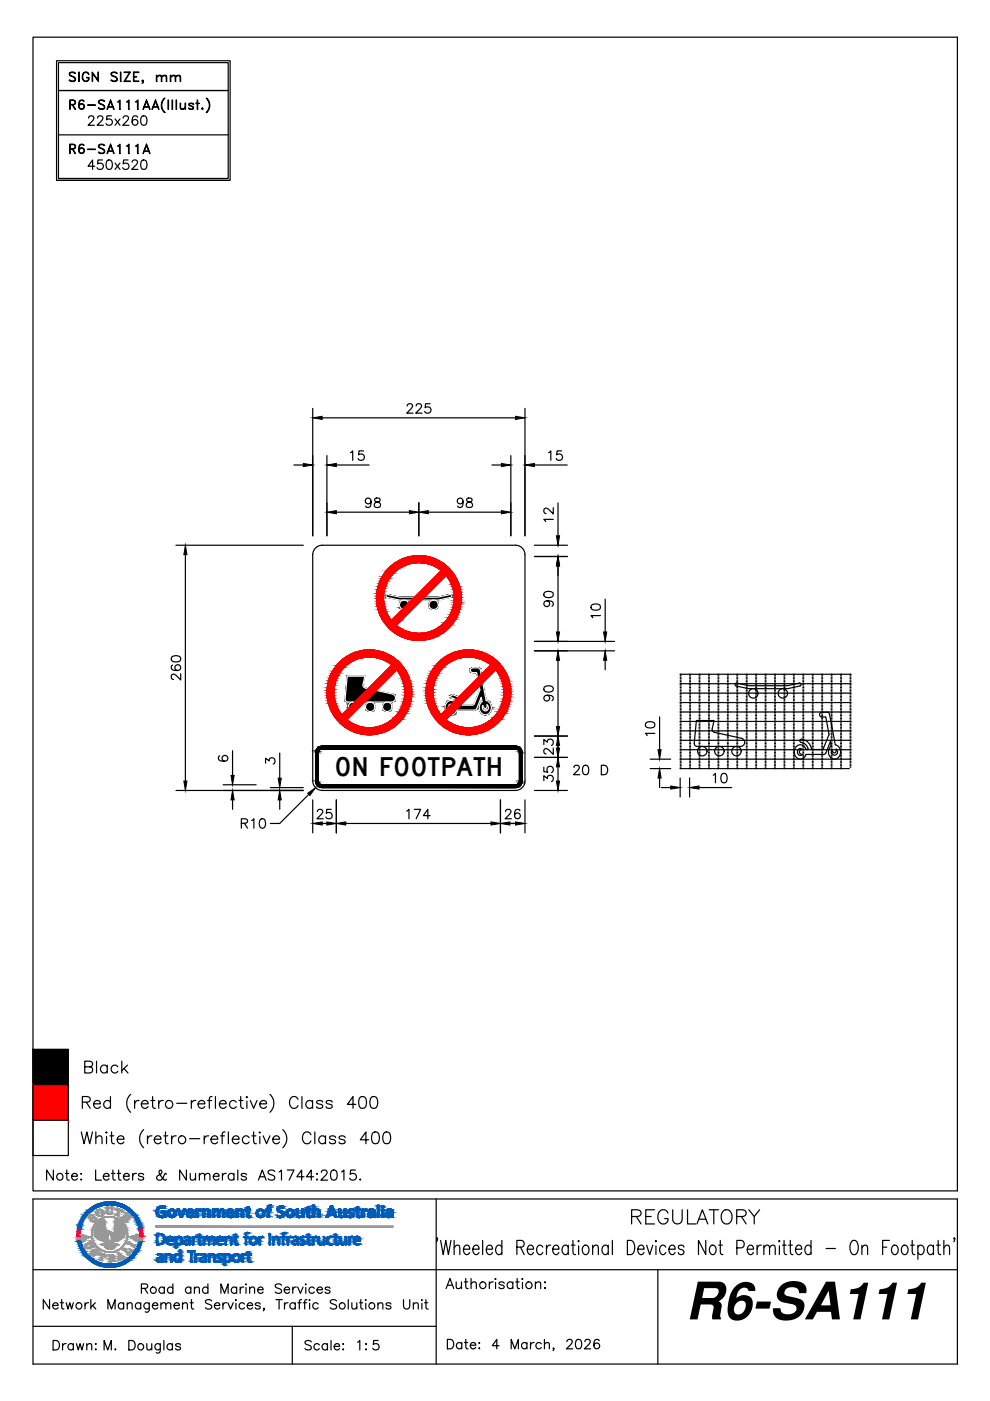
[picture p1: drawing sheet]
<svg xmlns="http://www.w3.org/2000/svg" width="210mm" height="297mm" viewBox="0 0 210 297" stroke-linecap="round" stroke-linejoin="round" font-family="sans-serif">
<defs><g id="words">
<text font-size="11" x="145.4" y="279.7">R6-SA111</text>
<text font-size="5.6" x="70.9" y="164.6">ON FOOTPATH</text>
</g></defs>
<g fill="#000" stroke="#000" stroke-width=".21">
<path d="M64.3 98.3l2 .3-2 .3zM66.3 88.6l2-.3v.6zM69.3 98.6l2-.3v.6zM106.3 98.3l2 .3-2 .3zM109.3 88.3l2 .3-2 .3zM111.3 98.6l2-.3v.6zM39.3 115.6l.3 2h-.6zM69.3 108.6l2-.3v.6zM86.8 108.3l2 .3-2 .3zM88.8 108.6l2-.3v.6zM106.3 108.3l2 .3-2 .3zM118.3 118l.3 2h-.6z"/>
<path d="M118 113.6h.6l-.3 2zM85.2 129.1h.2zM118.3 138l.3 2h-.6zM118 134h.6l-.3 2zM128.3 138l.3 2h-.6zM128 134h.6l-.3 2zM73.9 150h.1zM79.8 146.4l3.4 .7h-4.2zM95.6 151.5h.2zM95.6 149.3h.1zM95.5 148.5h.3zM96.3 148.1h.6z"/>
<path d="M100.1 142.6h1.8zM101 142.6h.9zM101.1 142.7h.9v.3zM102.4 144.8l.1 .8h-.9zM102.6 151.5h.6zM102.8 150.2h.2zM102.8 150.2h.1zM118 158.6h.6l-.3 2zM118.3 156.1l.3 2h-.6zM118 154.1h.6l-.3 2zM139.5 159h.7l-.4 2zM39 165.6h.6l-.3 2z"/>
<path d="M49.3 167.6l.3 2h-.6zM49 164.4h.6l-.3 2zM59.3 167.6l.3 2h-.6zM59 165h.6l-.3 2zM65.2 168.2l1.7-1.2-1.2 1.7zM66.3 174.6l2-.3v.6zM69.3 174.3l2 .3-2 .3zM71.3 174.6l2-.3v.6zM104.1 174.3l2 .3-2 .3zM106.1 174.6l2-.3v.6zM109.3 174.3l2 .3-2 .3zM118 165.6h.6l-.3 2z"/>
<path d="M118.3 160.6l.3 2h-.6zM139.8 163l.4 2h-.7zM142.2 166.6l2 .4-2 .3zM146.2 167l2-.4v.7z"/>
<path d="M82.1 126l.1 .1zM82.1 126.1h.1z"/>
<path d="M82.1 126.1h.1zM82 126.1h.2z"/>
<path d="M82 126.1h.4zM81.9 126.1h.5z"/>
<path d="M81.9 126.1h.6zM81.9 126.1h.6z"/>
<path d="M81.9 126.1l.9 .1zM81.9 126.1l.9 .1z"/>
<path d="M81.9 126.2h1.1zM81.9 126.2h1.1z"/>
<path d="M81.8 126.2l1.5 .1zM81.8 126.2l1.5 .1z"/>
<path d="M81.8 126.3l1.8 .1zM81.8 126.3l1.8 .1z"/>
<path d="M81.8 126.4h2zM81.8 126.4h2z"/>
<path d="M81.8 126.4l2.3 .1zM81.8 126.4l2.3 .1z"/>
<path d="M81.8 126.5h2.6zM81.8 126.5h2.6z"/>
<path d="M81.9 126.5l2.7 .1zM81.9 126.5l2.7 .1z"/>
<path d="M81.9 126.6h2.9zM81.9 126.6h2.9z"/>
<path d="M85.2 129.1h.2zM85.2 129.1h.2z"/>
<path d="M85 129h.5zM85 129l.4 .1z"/>
<path d="M84.9 128.9l.6 .1 .2-.1zM84.9 128.9l.6 .1z"/>
<path d="M85.6 127.2h.2zM85.6 127.2h.2z"/>
<path d="M85.6 127.2l.3 .1zM85.4 127.3h.5z"/>
<path d="M84.8 128.7l.9 .2 .1-.2zM84.8 128.7l.9 .2h-.8z"/>
<path d="M85.4 127.3h.6zM85.4 127.3h.6z"/>
<path d="M84.7 128.6l1.1 .1 .2-.1zM84.7 128.6l1.1 .1h-1z"/>
<path d="M85.4 127.3h.7zM85.2 127.3h.9z"/>
<path d="M85.2 127.3l1 .1zM85.2 127.4h1z"/>
<path d="M84.7 128.4l1.3 .2 .1-.2zM84.7 128.4l1.3 .2h-1.3z"/>
<path d="M85.2 127.4h1.1zM85.1 127.4h1.2z"/>
<path d="M85.1 127.4l1.2 .1zM85.1 127.5h1.2z"/>
<path d="M84.7 128.2l1.4 .2 .2-.2zM84.7 128.2l1.4 .2h-1.4z"/>
<path d="M85.1 127.5h1.3zM85 127.5h1.4z"/>
<path d="M85 127.5l1.4 .1zM85 127.5l1.4 .1z"/>
<path d="M84.9 127.6l1.6 .1zM84.9 127.6l1.6 .1h-1.7z"/>
<path d="M84.7 128l1.6 .2 .2-.2zM84.7 128l1.6 .2h-1.6z"/>
<path d="M84.8 127.7h1.8zM84.8 127.7h1.8z"/>
<path d="M84.8 127.7l1.8 .2v-.2zM84.8 127.7l1.8 .2h-1.8z"/>
<path d="M84.8 127.9h1.8zM84.8 127.9h1.8z"/>
<path d="M84.7 127.9l1.8 .1 .1-.1zM84.7 127.9l1.8 .1h-1.8z"/>
<path d="M82.1 126.7l5.2 .5 .6-.5zM82.1 126.7l5.2 .5h-2.6z"/>
<path d="M82 126.6h5.9zM82 126.6l5.9 .1z"/>
<path d="M81.9 126.6h6zM81.9 126.6h6z"/>
<path d="M81.9 126.6h6zM81.9 126.6h6z"/>
<path d="M91.8 127.2l.4 .1zM91.7 127.3h.5z"/>
<path d="M91.7 127.3h.7zM91.5 127.3h.9z"/>
<path d="M91.7 129.2h.5zM91.7 129.2h.3z"/>
<path d="M91.5 127.3l1 .1zM91.3 127.4h1.2z"/>
<path d="M91.5 129.1h.9zM91.5 129.1l.7 .1z"/>
<path d="M91.3 127.4l1.4 .2-.2-.2zM91.2 127.6l.1-.2 1.4 .2z"/>
<path d="M91.3 129h1.2zM91.3 129l1.1 .1z"/>
<path d="M91.2 127.6l1.6 .1-.1-.1zM91.2 127.6l1.6 .1h-1.7z"/>
<path d="M91.2 128.9l1.3 .1 .2-.1zM91.2 128.9l1.3 .1z"/>
<path d="M91.1 127.7l1.8 .2-.1-.2zM91.1 127.7l1.8 .2h-1.9z"/>
<path d="M91.1 128.8l1.6 .1 .1-.1zM91.1 128.8l1.6 .1h-1.5z"/>
<path d="M91 127.9l1.9 .1v-.1zM91 127.9l1.9 .1h-1.9z"/>
<path d="M91 128.6l1.8 .2 .1-.2zM91 128.6l1.8 .2h-1.7z"/>
<path d="M91 128l1.9 .2v-.2zM91 128l1.9 .2h-2z"/>
<path d="M91 128.4l1.9 .2v-.2zM91 128.4l1.9 .2h-1.9z"/>
<path d="M90.9 128.2l2 .2v-.2zM90.9 128.2l2 .2h-1.9z"/>
<path d="M95.5 126l.1 .1zM95.4 126.1h.2z"/>
<path d="M95.4 126.1h.2zM95.4 126.1h.2z"/>
<path d="M90 126.7l2.9 .5 2.7-.5zM90 126.7l2.9 .5h-3.5z"/>
<path d="M95.4 126.1h.3zM95.3 126.1h.4z"/>
<path d="M90 126.6h5.6zM90 126.7h5.6z"/>
<path d="M95.3 126.1h.4zM95.1 126.1h.6z"/>
<path d="M90 126.6h5.7zM90 126.6h5.6z"/>
<path d="M90.1 126.6h5.6zM90.1 126.6h5.6z"/>
<path d="M95.1 126.1l.6 .1zM94.9 126.2h.8z"/>
<path d="M93 126.6h2.7zM92.9 126.6h2.8z"/>
<path d="M94.9 126.2h.9zM94.7 126.2h1.1z"/>
<path d="M93.2 126.5h2.6zM93 126.6h2.7z"/>
<path d="M94.7 126.2l1.1 .1zM94.5 126.3h1.3z"/>
<path d="M93.4 126.5h2.4zM93.2 126.5h2.6z"/>
<path d="M94.5 126.3h1.3zM94.2 126.3h1.6z"/>
<path d="M94.2 126.3l1.6 .1zM93.9 126.4h1.9z"/>
<path d="M93.9 126.4h1.9zM93.7 126.4h2.1z"/>
<path d="M93.7 126.4h2.1zM93.4 126.5h2.4z"/>
<path d="M66.9 159.6l.6 6v-6zM66.9 159.6l.6 6h-.6z"/>
<path d="M66.9 159.5l.6 .1v-.1zM66.9 159.5l.6 .1h-.6z"/>
<path d="M66.9 159.4h.6zM66.9 159.4l.6 .1z"/>
<path d="M66.9 159.3h.7zM66.9 159.3l.6 .1z"/>
<path d="M67 159.2l.6 .1v-.1zM67 159.2l.6 .1h-.7z"/>
<path d="M67 159.2h.6zM67 159.2h.6z"/>
<path d="M67 159.1h.7zM67 159.1l.6 .1z"/>
<path d="M67.1 159h.7zM67.1 159l.6 .1z"/>
<path d="M67.1 159h.7zM67.1 159h.7z"/>
<path d="M67.1 158.9h.8zM67.1 158.9l.7 .1z"/>
<path d="M67.1 158.8h.9zM67.1 158.8l.8 .1z"/>
<path d="M67.2 158.8h1zM67.2 158.8h.8z"/>
<path d="M67.2 158.8h1.1zM67.2 158.8h1z"/>
<path d="M73.9 150h.1zM73.9 150h.1z"/>
<path d="M73.9 149.9l.1 .1 .2-.1zM73.9 149.9l.1 .1z"/>
<path d="M73.9 149.7l.3 .2 .2-.2zM73.9 149.7l.3 .2h-.3z"/>
<path d="M73.9 149.5l.5 .2 .1-.2zM73.9 149.5l.5 .2h-.5z"/>
<path d="M74 149.3l.5 .2 .2-.2zM74 149.3l.5 .2h-.6z"/>
<path d="M74.1 149.2l.6 .1 .2-.1zM74.1 149.2l.6 .1h-.7z"/>
<path d="M74.8 148.9h.2zM74.8 148.9h.2z"/>
<path d="M74.8 148.9h.3zM74.6 148.9h.5z"/>
<path d="M74.3 149.1l.6 .1 .1-.1zM74.1 149.2l.2-.1 .6 .1z"/>
<path d="M74.4 149h.7zM74.3 149.1h.7z"/>
<path d="M74.6 148.9h.5zM74.6 148.9h.5z"/>
<path d="M74.6 148.9h.5zM74.4 149h.7z"/>
<path d="M73.7 148.9h1.5zM73.7 148.9h1.5z"/>
<path d="M73.6 148.8h1.6zM73.6 148.8l1.6 .1z"/>
<path d="M73.5 148.8h1.8zM73.5 148.8h1.7z"/>
<path d="M73.4 148.7h1.9zM73.4 148.7l1.9 .1z"/>
<path d="M73.3 148.6h2.1zM73.3 148.6l2 .1z"/>
<path d="M73.2 148.5h2.3zM73.2 148.5l2.2 .1z"/>
<path d="M73.2 148.4h2.4zM73.2 148.4l2.3 .1z"/>
<path d="M73.2 148.3l2.4 .1 .1-.1zM73.2 148.3l2.4 .1h-2.4z"/>
<path d="M73.2 148.2l2.5 .1 .2-.1zM73.2 148.2l2.5 .1h-2.5z"/>
<path d="M73.4 145.3l3.6 .1v-.1zM73.4 145.3l3.6 .1h-3.6z"/>
<path d="M73.4 145.1l3.6 .2v-.2zM73.4 145.1l3.6 .2h-3.6z"/>
<path d="M73.4 145.4l3.6 .1zM73.4 145.4l3.6 .1h-3.6z"/>
<path d="M73.4 145.5l3.7 .1zM73.4 145.5l3.7 .1h-3.7z"/>
<path d="M73.4 145.6l3.7 .1zM73.4 145.6l3.7 .1z"/>
<path d="M73.4 145.7l3.8 .1zM73.4 145.7l3.8 .1z"/>
<path d="M73.4 145.8h3.9zM73.4 145.8h3.9z"/>
<path d="M73.4 145.8l4 .1zM73.4 145.8l4 .1z"/>
<path d="M73.6 143.4l3.4 1.7 .4-1.7zM73.6 143.4l3.4 1.7h-3.6z"/>
<path d="M73.4 145.9l4.6 .1-.6-.1zM73.4 145.9l4.6 .1h-4.6z"/>
<path d="M73.4 146l2.5 2.2 2.1-2.2zM73.4 146l2.5 2.2h-2.7z"/>
<path d="M78.4 148.9h.4zM78.2 148.9h.6z"/>
<path d="M78.2 148.9l.7 .1zM78 149h.9z"/>
<path d="M78.2 150.8h.6zM78.2 150.8l.4 .1z"/>
<path d="M78 149l1.1 .1zM77.9 149.1h1.2z"/>
<path d="M78 150.8h.9zM78 150.8h.8z"/>
<path d="M77.9 149.1l1.3 .1-.1-.1zM77.7 149.2l.2-.1 1.3 .1z"/>
<path d="M77.9 150.7h1.2zM77.9 150.7l1 .1z"/>
<path d="M77.7 149.2l1.6 .1-.1-.1zM77.7 149.2l1.6 .1h-1.7z"/>
<path d="M77.7 150.5l1.4 .2 .1-.2zM77.7 150.5l1.4 .2h-1.2z"/>
<path d="M77.6 149.3l1.8 .2-.1-.2zM77.6 149.3l1.8 .2h-1.8z"/>
<path d="M77.6 150.4l1.6 .1 .1-.1zM77.6 150.4l1.6 .1h-1.5z"/>
<path d="M77.6 149.5l1.9 .2-.1-.2zM77.6 149.5l1.9 .2h-2z"/>
<path d="M77.6 150.2l1.7 .2 .1-.2zM77.6 150.2l1.7 .2h-1.7z"/>
<path d="M77.5 149.7l2 .2v-.2zM77.5 149.7l2 .2h-2z"/>
<path d="M77.5 150l1.9 .2 .1-.2zM77.5 150l1.9 .2h-1.8z"/>
<path d="M77.5 149.9l2 .1v-.1zM77.5 149.9l2 .1h-2z"/>
<path d="M82 148.9h.4zM81.8 148.9h.6z"/>
<path d="M81.8 148.9l.7 .1zM81.7 149h.8z"/>
<path d="M81.8 150.8h.6zM81.8 150.8l.4 .1z"/>
<path d="M81.7 149l1 .1zM81.5 149.1h1.2z"/>
<path d="M81.7 150.8h.8zM81.7 150.8h.7z"/>
<path d="M81.5 149.1l1.3 .1-.1-.1zM81.5 149.1l1.3 .1h-1.4z"/>
<path d="M81.5 150.7h1.2zM81.5 150.7l1 .1z"/>
<path d="M81.4 149.2l1.6 .1-.2-.1zM81.4 149.2l1.6 .1h-1.7z"/>
<path d="M81.4 150.5l1.3 .2 .1-.2zM81.4 150.5l1.3 .2h-1.2z"/>
<path d="M81.3 149.3l1.7 .2v-.2zM81.3 149.3l1.7 .2h-1.8z"/>
<path d="M81.3 150.4l1.5 .1 .2-.1zM81.3 150.4l1.5 .1h-1.4z"/>
<path d="M81.2 149.5l1.9 .2-.1-.2zM81.2 149.5l1.9 .2h-2z"/>
<path d="M81.2 150.2l1.8 .2v-.2zM81.2 150.2l1.8 .2h-1.7z"/>
<path d="M81.1 149.7l2 .2v-.2zM81.1 149.7l2 .2h-2z"/>
<path d="M81.1 150l1.9 .2 .1-.2zM81.1 150l1.9 .2h-1.8z"/>
<path d="M81.1 149.9l2 .1v-.1zM81.1 149.9l2 .1h-2z"/>
<path d="M77.3 148.8h5.9zM77.3 148.8l5.7 .1z"/>
<path d="M79 147.1l4.3 .1zM79 147.1l4.3 .1z"/>
<path d="M77.4 148.8h5.9zM77.4 148.8h5.8z"/>
<path d="M79 147.2l4.5 .1zM79 147.2l4.5 .1z"/>
<path d="M77.4 148.7h6.1zM77.4 148.7l5.9 .1h-5.9z"/>
<path d="M78.9 147.3l4.7 .1-.1-.1zM78.8 147.4l.1-.1 4.7 .1z"/>
<path d="M77.6 148.6h6zM77.6 148.6l5.9 .1h-6.1z"/>
<path d="M78.8 147.4l4.9 .1-.1-.1zM78.8 147.4l4.9 .1h-5z"/>
<path d="M77.7 148.5l5.9 .1 .1-.1zM77.7 148.5l5.9 .1h-6z"/>
<path d="M78.7 147.5l5.1 .2-.1-.2zM78.7 147.5l5.1 .2h-5.3z"/>
<path d="M77.8 148.3l5.9 .2 .1-.2zM77.8 148.3l5.9 .2h-6z"/>
<path d="M78.5 147.7l5.3 .1v-.1zM78.5 147.7l5.3 .1h-5.5z"/>
<path d="M78.3 147.8l5.6 .2-.1-.2zM78.3 147.8l5.6 .2h-5.7z"/>
<path d="M78 148.2l5.8 .1v-.1zM78 148.2l5.8 .1h-6z"/>
<path d="M78.2 148l5.6 .2 .1-.2zM78.2 148l5.6 .2h-5.8z"/>
<path d="M94.4 150.3l.1 .3zM94.4 150.3h.3l-.2 .3z"/>
<path d="M94.4 150.1l.3 .2 .3-.2zM94.4 150.1l.3 .2h-.3z"/>
<path d="M94.4 150h.6zM94.4 150l.6 .1z"/>
<path d="M94.4 149.9l.6 .1v-.1zM94.4 149.9l.6 .1h-.6z"/>
<path d="M94.4 149.8h.6zM94.4 149.8l.6 .1z"/>
<path d="M94.4 149.7h.7zM94.4 149.7l.6 .1z"/>
<path d="M94.4 149.6l.7 .1v-.1zM94.4 149.6l.7 .1h-.7z"/>
<path d="M94.4 149.6h.8zM94.4 149.6h.7z"/>
<path d="M94.4 149.5h.8zM94.4 149.5l.8 .1z"/>
<path d="M94.5 149.4h.8zM94.5 149.4l.7 .1z"/>
<path d="M94.5 149.4h.9zM94.5 149.4h.8z"/>
<path d="M94.5 149.3h1zM94.5 149.3l.9 .1zM94.5 149.4h.9zM94.5 149.4h.9z"/>
<path d="M94.5 149.3h1.1zM94.5 149.3h1z"/>
<path d="M95.5 148.5h.4zM95.4 148.5h.5z"/>
<path d="M94.6 149.1l1.1 .2 .2-.2zM94.6 149.1l1.1 .2h-1.2z"/>
<path d="M95.4 148.5l.6 .1zM95.3 148.6h.7z"/>
<path d="M95.9 147.3h.1zM95.8 147.3h.2z"/>
<path d="M95.8 147.3l.3 .1zM95.7 147.4h.4z"/>
<path d="M95.3 148.6h.8zM95.2 148.6h.9z"/>
<path d="M95.7 151.5h.3zM95.6 151.5h.2z"/>
<path d="M95.7 147.4h.5zM95.7 147.4h.5z"/>
<path d="M94.7 148.9l1.2 .2 .2-.2zM94.7 148.9l1.2 .2h-1.3z"/>
<path d="M95.2 148.6h1zM95.1 148.6h1.1z"/>
<path d="M95.1 148.6l1.2 .1zM95 148.7h1.3z"/>
<path d="M95.7 151.4h.5zM95.7 151.4l.3 .1h-.3z"/>
<path d="M95.7 147.4h.5zM95.7 147.4h.5z"/>
<path d="M95.7 147.4h.7zM95.7 147.4h.7z"/>
<path d="M94.9 148.8l1.2 .1 .2-.1zM94.7 148.9l.2-.1 1.2 .1z"/>
<path d="M96.3 148.1l.5 .1zM96.5 148.2h.3l-.1 .2z"/>
<path d="M95 148.7h1.3zM94.9 148.8h1.4z"/>
<path d="M95.9 151.3l.3 .1 .2-.1zM95.9 151.3l.3 .1h-.5z"/>
<path d="M95.6 147.4l.9 .1zM95.6 147.4l.9 .1z"/>
<path d="M95.6 147.5h.9zM95.6 147.5h.9z"/>
<path d="M96 151.1l.4 .2 .1-.2zM96 151.1l.4 .2h-.5z"/>
<path d="M95.6 147.5l1.1 .1zM95.6 147.5l1.1 .1z"/>
<path d="M96.2 151l.3 .1 .2-.1zM96 151.1l.2-.1 .3 .1z"/>
<path d="M95.6 147.6h1.1zM95.6 147.6h1.1z"/>
<path d="M95.6 147.6h1.2zM95.6 147.6h1.2z"/>
<path d="M96.4 150.8l.3 .2 .1-.2zM96.2 151l.2-.2 .3 .2z"/>
<path d="M95.5 147.6l1.4 .1zM95.5 147.6l1.4 .1z"/>
<path d="M96.6 150.6l.2 .2v-.2zM96.6 150.6l.2 .2h-.4z"/>
<path d="M95.5 147.7h1.4zM95.5 147.7h1.4z"/>
<path d="M95.5 147.7l1.5 .1zM95.5 147.7l1.5 .1z"/>
<path d="M96.1 148.1h.9zM96.1 148.1h.8z"/>
<path d="M95.6 147.8h1.5zM95.6 147.8h1.5z"/>
<path d="M95.8 148h1.2zM95.8 148l1.2 .1z"/>
<path d="M95.8 148h1.2zM95.8 148h1.2z"/>
<path d="M95.7 148h1.4zM95.7 148h1.3z"/>
<path d="M95.6 147.8l1.6 .1zM95.6 147.8l1.6 .1z"/>
<path d="M95.7 147.9h1.4zM95.7 147.9l1.4 .1z"/>
<path d="M95.6 147.9h1.6zM95.6 147.9h1.5z"/>
<path d="M95.6 147.9h1.6zM95.6 147.9h1.6z"/>
<path d="M97.9 149.3l.1 .1zM97.8 149.4l.1-.1 .1 .1z"/>
<path d="M97.8 149.4h.2zM97.8 149.4h.2z"/>
<path d="M97.7 149.4h.3zM97.7 149.4h.3z"/>
<path d="M97.7 149.4l.3 .1zM97.7 149.4l.3 .1z"/>
<path d="M97.7 149.5h.3zM97.7 149.5h.3z"/>
<path d="M97.7 149.5h.4zM97.7 149.5h.4z"/>
<path d="M97.7 149.5h.4zM97.7 149.5h.4z"/>
<path d="M97.7 149.5h.4zM97.7 149.5h.4z"/>
<path d="M97.7 149.5h.4zM97.7 149.5h.4z"/>
<path d="M96.6 150.5h4.1zM96.6 150.5l4 .1z"/>
<path d="M96.6 150.5h4.2zM96.6 150.5h4.1z"/>
<path d="M96.7 150.5h4.1zM96.6 150.5h4.2z"/>
<path d="M96.7 150.4h4.2zM96.7 150.4l4.1 .1z"/>
<path d="M96.8 150.4h4.2zM96.7 150.4h4.2z"/>
<path d="M96.8 150.3h4.2zM96.8 150.3l4.2 .1z"/>
<path d="M101.1 142.7v.3h.9zM101.1 143h.9l-.7 .8z"/>
<path d="M96.9 150.2h4.2zM96.8 150.3h4.2z"/>
<path d="M100.2 141.6h1.2zM100.2 141.6h1.2z"/>
<path d="M97.7 149.5l3.4 .7 .3-.7zM97.7 149.5l3.4 .7h-4.2z"/>
<path d="M100.2 149.5h1.2zM100.1 149.5h1.3z"/>
<path d="M100.3 149.5h1.1zM100.2 149.5h1.2z"/>
<path d="M100.4 149.4h1zM100.3 149.5h1.1z"/>
<path d="M100.4 149.4h1zM100.4 149.4h1z"/>
<path d="M100.2 141.6h1.2zM100.1 141.6h1.3z"/>
<path d="M100.1 141.6h1.4zM100.1 141.6h1.4z"/>
<path d="M100.5 149.3h.9zM100.4 149.4h1z"/>
<path d="M100.5 149.3h1zM100.5 149.3h.9z"/>
<path d="M100.6 149.2h.9zM100.6 149.2l.9 .1z"/>
<path d="M100.1 141.6h1.4zM100 141.6h1.5z"/>
<path d="M100 141.6l1.6 .1zM100 141.7h1.6z"/>
<path d="M100 141.7h1.6zM100 141.7h1.6z"/>
<path d="M100 141.7h1.7zM99.9 141.7h1.8z"/>
<path d="M99.9 141.7h1.8zM99.9 141.7h1.8z"/>
<path d="M99.9 141.7l1.8 .1zM99.9 141.7l1.8 .1z"/>
<path d="M99.8 141.8h1.9zM99.8 141.8h1.9z"/>
<path d="M99.8 141.8h2zM99.8 141.8h2z"/>
<path d="M99.8 141.8l2 .1zM99.8 141.8l2 .1z"/>
<path d="M99.8 141.9h2zM99.8 141.9h2z"/>
<path d="M99.8 141.9l2 .1zM99.8 141.9l2 .1z"/>
<path d="M99.7 142h2.1zM99.7 142h2.1z"/>
<path d="M99.7 142l2.1 .1zM99.7 142l2.1 .1z"/>
<path d="M99.7 142.1l2.2 .1zM99.7 142.1l2.2 .1z"/>
<path d="M99.7 142.2h2.2zM99.7 142.2h2.2z"/>
<path d="M99.7 142.2l2.2 .1zM99.7 142.2l2.2 .1z"/>
<path d="M99.8 142.3l2.1 .1zM99.8 142.3l2.1 .1z"/>
<path d="M99.8 142.4l2.1 .1zM99.8 142.4l2.1 .1z"/>
<path d="M99.9 142.5h2zM99.9 142.5h2z"/>
<path d="M100 142.5l1.9 .1zM100 142.5l1.9 .1z"/>
<path d="M100 142.6h1.9zM100 142.6h1.9zM100.1 142.6h1.8z"/>
<path d="M100.9 142.6h1zM100.9 142.6h1zM101 142.6h.9z"/>
<path d="M101 142.6h.9zM101 142.6h.9z"/>
<path d="M101 142.6h1zM101 142.6h1z"/>
<path d="M101 142.6l1 .1zM101 142.6l1 .1z"/>
<path d="M101 142.7h1zM101 142.7h1z"/>
<path d="M101 142.7h1zM101 142.7h1z"/>
<path d="M101.1 142.7h.9zM101.1 142.7h.9z"/>
<path d="M101.1 147.8l.4 1.4 .5-1.4zM101.1 147.8l.4 1.4h-.9z"/>
<path d="M101.6 150h.7zM101.6 150h.7z"/>
<path d="M101.6 150l.7 .1zM101.6 150l.7 .1z"/>
<path d="M101.6 150.1l.7 .1v-.1zM101.6 150.1l.7 .1h-.7z"/>
<path d="M101.6 149.8l.7 .2v-.2zM101.6 149.8l.7 .2h-.7z"/>
<path d="M101.6 149.8h.7zM101.6 149.8h.7z"/>
<path d="M101.6 150.2l.7 .1zM101.6 150.2l.7 .1z"/>
<path d="M101.6 149.7h.7zM101.6 149.7l.7 .1z"/>
<path d="M101.6 150.3l.8 .1zM101.6 150.3l.8 .1z"/>
<path d="M101.7 150.4l.7 .1zM101.7 150.4l.7 .1h-.7z"/>
<path d="M101.7 149.6l.6 .1 .1-.1zM101.7 149.6l.6 .1h-.7z"/>
<path d="M101.7 150.5h.8zM101.7 150.5h.8z"/>
<path d="M101.7 150.5l.8 .1zM101.7 150.5l.8 .1z"/>
<path d="M101.6 145.6l1 .6-.1-.6zM101.6 145.6l1 .6h-.9z"/>
<path d="M101.7 150.6h.9zM101.7 150.6h.9z"/>
<path d="M101.7 150.6l1 .1zM101.7 150.6l1 .1z"/>
<path d="M101.7 146.2l.9 .1zM101.7 146.2l.9 .1z"/>
<path d="M101.7 146.3l1 .1zM101.7 146.3l1 .1z"/>
<path d="M102.6 151.5h.4zM102.8 151.5h.2z"/>
<path d="M101.7 146.4h1zM101.7 146.4h1z"/>
<path d="M101.7 146.4l1.2 1.4-.2-1.4zM101.7 146.4l1.2 1.4h-1.8z"/>
<path d="M101.7 150.7h1.1zM101.7 150.7h1.1z"/>
<path d="M102 147.8l1.1 .7-.2-.7zM102 147.8l1.1 .7h-.9z"/>
<path d="M101.8 150.7h1.2zM101.8 150.7h1.2z"/>
<path d="M102.8 150.2h.2zM102.8 150.2h.2z"/>
<path d="M102.2 148.5l1.1 .1zM102.2 148.5l1.1 .1z"/>
<path d="M102.7 150.2h.4zM102.7 150.2h.3z"/>
<path d="M102.7 150.2h.4zM102.7 150.2h.4z"/>
<path d="M102.6 150.1h.5zM102.6 150.1l.5 .1z"/>
<path d="M102.6 150.1h.6zM102.6 150.1h.5z"/>
<path d="M102.5 150h.7zM102.5 150l.7 .1z"/>
<path d="M102.5 150h.7zM102.5 150h.7z"/>
<path d="M102.6 151.5h.6zM102.6 151.5h.6z"/>
<path d="M101.7 149.4l1.6 .1zM101.7 149.4l1.6 .1z"/>
<path d="M102.4 149.8l.8 .1zM102.4 149.8l.8 .1z"/>
<path d="M102.4 149.9h.8zM102.4 149.9l.8 .1z"/>
<path d="M101.7 149.5l1.6 .1zM101.7 149.5l1.6 .1z"/>
<path d="M101.7 149.6h1.6zM101.7 149.6h1.6z"/>
<path d="M102.4 149.6l.9 .1v-.1zM102.4 149.6l.9 .1h-.9z"/>
<path d="M102.4 149.7h.9zM102.4 149.7h.9z"/>
<path d="M102.4 149.7l.8 .1 .1-.1zM102.4 149.7l.8 .1h-.8z"/>
<path d="M102.2 148.6l1.3 .1zM102.2 148.6l1.3 .1z"/>
<path d="M103.3 150.6h.8zM103.3 150.6h.8z"/>
<path d="M102.4 151.5h1zM102.4 151.5h.8z"/>
<path d="M102.4 151.4h1zM102.4 151.4l1 .1z"/>
<path d="M102.2 148.7h1.4zM102.2 148.7h1.4z"/>
<path d="M102.2 151.3h1.4zM102.2 151.3l1.2 .1z"/>
<path d="M102.2 148.7l1.4 .1zM102.2 148.7l1.4 .1z"/>
<path d="M102.2 151.3h1.4zM102.2 151.3h1.4z"/>
<path d="M102.2 148.8l1.5 .1zM102 148.9h1.7z"/>
<path d="M102.1 151.2h1.6zM102.1 151.2l1.5 .1z"/>
<path d="M102 148.9l1.8 .1zM102 148.9l1.8 .1z"/>
<path d="M102 151.1h1.8zM102 151.1l1.7 .1z"/>
<path d="M102 149l1.9 .1-.1-.1zM102 149l1.9 .1h-2z"/>
<path d="M101.9 151h2zM101.9 151l1.9 .1z"/>
<path d="M101.9 149.1h2zM101.9 149.1h2z"/>
<path d="M101.9 150.9h2zM101.9 150.9l2 .1z"/>
<path d="M101.9 149.1l2.1 .2-.1-.2zM101.9 149.1l2.1 .2h-2.2z"/>
<path d="M101.8 150.8l2.1 .1 .1-.1zM101.8 150.8l2.1 .1h-2z"/>
<path d="M101.8 149.3l2.2 .1zM101.8 149.3l2.2 .1z"/>
<path d="M103 150.7h1zM103 150.7h1z"/>
<path d="M101.8 150.7h2.2zM101.8 150.7h2.2z"/>
<path d="M101.8 150.7h2.2zM101.8 150.7l2.2 .1z"/>
<path d="M101.7 149.4h2.4zM101.7 149.4h2.4z"/>
<path d="M103.1 150.7h.9zM103 150.7h1z"/>
<path d="M103.2 149.4l.9 .1zM103.2 149.4l.9 .1z"/>
<path d="M103.2 150.7h.9zM103.1 150.7h.9z"/>
<path d="M103.3 150.6h.8zM103.2 150.7h.9z"/>
<path d="M103.3 149.5l.8 .1zM103.3 149.5l.8 .1z"/>
<path d="M103.4 150.5h.7zM103.4 150.5l.7 .1h-.8z"/>
<path d="M103.4 149.6h.7zM103.4 149.6h.7z"/>
<path d="M103.4 149.6l.8 .1-.1-.1zM103.4 149.6l.8 .1h-.7z"/>
<path d="M103.5 150.4h.6zM103.5 150.4l.6 .1h-.7z"/>
<path d="M103.5 149.7l.7 .1zM103.5 149.7l.7 .1z"/>
<path d="M103.5 150.3h.7zM103.5 150.3l.6 .1z"/>
<path d="M103.5 150.3h.7zM103.5 150.3h.7z"/>
<path d="M103.5 149.8l.7 .1zM103.5 149.8l.7 .1z"/>
<path d="M103.5 149.9l.7 .1v-.1zM103.5 149.9l.7 .1h-.7z"/>
<path d="M103.5 150l.7 .1zM103.5 150l.7 .1z"/>
<path d="M103.5 150.1h.7zM103.5 150.1h.7z"/>
<path d="M103.5 150.1l.7 .2v-.2zM103.5 150.1l.7 .2h-.7z"/>
<path d="M68.3 158.2h41.2zM68.1 158.2h41.4z"/>
<path d="M68.1 158.2l41.6 .1zM67.9 158.3h41.8z"/>
<path d="M67.9 158.3h42zM67.7 158.3h42.2z"/>
<path d="M67.7 158.3l42.4 .2-.2-.2zM67.5 158.5l.2-.2 42.4 .2z"/>
<path d="M67.5 158.5l42.8 .1-.2-.1zM67.3 158.6l.2-.1 42.8 .1z"/>
<path d="M67.3 158.6l43.1 .2-.1-.2zM67.3 158.6l43.1 .2h-43.2z"/>
<path d="M67.2 158.8h43.3zM67.2 158.8h43.3z"/>
<path d="M109.3 158.8h1.2zM109.3 158.8h1.2z"/>
<path d="M109.5 158.8h1zM109.5 158.8h1z"/>
<path d="M109.6 158.8l.9 .1zM109.6 158.8l.9 .1z"/>
<path d="M109.7 158.9l.9 .1zM109.7 158.9l.9 .1z"/>
<path d="M109.8 159h.8zM109.8 159h.8z"/>
<path d="M109.8 159l.8 .1zM109.8 159l.8 .1z"/>
<path d="M109.9 159.1l.7 .1zM109.9 159.1l.7 .1z"/>
<path d="M110 159.2h.6zM110 159.2h.6z"/>
<path d="M110 159.2l.7 .1-.1-.1zM110 159.2l.7 .1h-.6z"/>
<path d="M110.1 159.3l.6 .1zM110.1 159.3l.6 .1z"/>
<path d="M110.1 159.4l.6 .1zM110.1 159.4l.6 .1z"/>
<path d="M110.1 159.5l.6 .1v-.1zM110.1 159.5l.6 .1h-.6z"/>
<path d="M110.1 159.6l.6 6v-6zM110.1 159.6l.6 6h-.6z"/>
<path d="M66.9 165.6l.6 .1v-.1zM66.9 165.6l.6 .1h-.6z"/>
<path d="M66.9 165.7l.6 .1zM66.9 165.7l.6 .1z"/>
<path d="M66.9 165.8l.7 .1zM66.9 165.8l.7 .1z"/>
<path d="M66.9 165.9l.7 .1v-.1zM66.9 165.9l.7 .1h-.6z"/>
<path d="M67 166h.6zM67 166h.6z"/>
<path d="M67 166l.7 .1zM67 166l.7 .1z"/>
<path d="M67 166.1l.8 .1zM67 166.1l.8 .1z"/>
<path d="M67.1 166.2h.7zM67.1 166.2h.7z"/>
<path d="M67.1 166.2l.8 .1zM67.1 166.2l.8 .1z"/>
<path d="M67.1 166.3h.9zM67.1 166.3h.9z"/>
<path d="M67.1 166.3l1.1 .1zM67.1 166.3l1.1 .1z"/>
<path d="M67.2 166.4h1.1zM67.2 166.4h1.1z"/>
<path d="M68.1 167h41.4zM68.1 167h41.2z"/>
<path d="M67.9 166.9h41.8zM67.9 166.9l41.6 .1z"/>
<path d="M67.7 166.8h42.2zM67.7 166.8l42 .1z"/>
<path d="M67.5 166.7l42.4 .1 .2-.1zM67.5 166.7l42.4 .1h-42.2z"/>
<path d="M67.3 166.6l42.8 .1 .2-.1zM67.3 166.6l42.8 .1h-42.6z"/>
<path d="M67.2 166.4l43.1 .2 .1-.2zM67.2 166.4l43.1 .2h-43z"/>
<path d="M109.5 166.4h1zM109.3 166.4h1.2z"/>
<path d="M67.2 166.4h43.3zM67.2 166.4h43.2z"/>
<path d="M109.6 166.3h.9zM109.5 166.4h1z"/>
<path d="M109.7 166.3h.8zM109.6 166.3h.9z"/>
<path d="M109.8 166.2h.8zM109.7 166.3h.8z"/>
<path d="M109.8 166.2h.8zM109.8 166.2h.8z"/>
<path d="M109.9 166.1h.7zM109.9 166.1l.7 .1h-.8z"/>
<path d="M110 166h.6zM110 166l.6 .1z"/>
<path d="M110 166h.6zM110 166h.6z"/>
<path d="M110.1 165.9l.5 .1 .1-.1zM110.1 165.9l.5 .1h-.6z"/>
<path d="M110.1 165.8h.6zM110.1 165.8l.6 .1z"/>
<path d="M110.1 165.7h.6zM110.1 165.7l.6 .1z"/>
<path d="M110.1 165.6l.6 .1v-.1zM110.1 165.6l.6 .1h-.6z"/>
<path d="M7 222.5l7.5 7.5v-7.5zM7 222.5l7.5 7.5h-7.5z"/>
</g>
<g fill="none" stroke="#fafafa" stroke-width=".25">
<path d="M82.1 126.7l2.6 .5h8.2l2.7-.5M82.2 126.1l2.6 .5h8.1l2.5-.6 .4 .3-.2 .4M82.2 126l-.4 .3 .3 .4M73.6 143.4h3.8l-.4 1.7a.64 .64 0 0 0 .4 .8l5.8 1.2a.88 .88 0 0 1 .7 1 .88 .88 0 0 1-.9 .8l-9.5-.1-.3-.6zM95.2 149.5a.55 .55 0 0 1 .9 0 .53 .53 0 0 0-.6 .5 .53 .53 0 0 0 .6 .6 .68 .68 0 0 1-1-.1 .68 .68 0 0 1 .1-1zM95.9 148a1.73 1.73 0 0 1 1.4 1.3M101.7 146.4l-1.2 3-.4 .1h-2a2.7 2.7 0 0 0-2.3-2.2 .35 .35 0 0 0-.3 .4 .35 .35 0 0 0 .3 .3M101.7 146.4l-.7-3.8h-.8a.51 .51 0 0 1-.5-.5 .51 .51 0 0 1 .5-.5h1.4l.2 .4 1.3 6.5M102.4 149.6a.55 .55 0 0 0 .7 .5l.2-.7a.69 .69 0 0 1 .2 1 .69 .69 0 0 1-1 .2 .69 .69 0 0 1-.1-1zM103.1 148.5a1.56 1.56 0 0 1 1.1 1.6 1.56 1.56 0 0 1-1.4 1.5 1.6 1.6 0 0 1-1.2-1.3 1.6 1.6 0 0 1 .6-1.6l-.2-.9-.9 2.4-.3 .3-4 .1a1.27 1.27 0 0 1-1.5 .9 1.27 1.27 0 0 1-.9-1.5 1.27 1.27 0 0 1 1-1.5 1.27 1.27 0 0 1 1.5 1h.3l.1-.2"/>
<circle cx="85.7" cy="128.2" r="1"/>
<circle cx="91.9" cy="128.2" r="1"/>
<circle cx="74.9" cy="149.9" r="1"/>
<circle cx="78.5" cy="149.9" r="1"/>
<circle cx="82.1" cy="149.9" r="1"/>
</g>
<g fill="none" stroke="#000" stroke-width=".25">
<path d="M7 7.9h196v244.6h-196zM12 12.9h36.8v25.3h-36.8zM12.4 13.3h36v24.5h-36zM12.4 19.2h36M14.9 15.4a.92 .92 0 0 1 1.1 .2h-.2a.71 .71 0 0 0-1 0l.1 .3 .6 .3a.53 .53 0 0 1 .5 .6 .53 .53 0 0 1-.5 .5h-.3l-.5-.3h.2a.71 .71 0 0 0 1 0 .96 .96 0 0 0-1-1l-.2-.2zM16.7 15.3l.1 2zM17.8 15.4a.69 .69 0 0 1 1.1 .4 .7 .7 0 0 0-.8-.4 .7 .7 0 0 0-.6 .6v.5a.64 .64 0 0 0 .5 .7 .64 .64 0 0 0 .8-.4v-.3l-.4-.1h.5a.73 .73 0 0 1-.7 .9 .73 .73 0 0 1-.8-.8 1.21 1.21 0 0 1 .4-1.1zM19.5 15.3l1.3 1.7 .1-1.7v2l-1.3-1.7-.1 1.7zM23.7 15.4a.92 .92 0 0 1 1.2 .2h-.2a.71 .71 0 0 0-1.1 0l.1 .3 .7 .3a.53 .53 0 0 1 .5 .6 .53 .53 0 0 1-.5 .5h-.4l-.5-.3h.2a.71 .71 0 0 0 1.1 0 .96 .96 0 0 0-1.1-1l-.2-.2zM25.5 15.3l.1 2zM27.5 15.4l-1.2-.1h1.3l-1.2 2M27.5 15.3l-1.2 2h1.3l-1.2-.1"/>
<path d="M28.3 15.3h1.1l-1 .1v1.8l1 .1h-1.1zM28.4 16.2h.6l-.6 .1M30.2 17.1l.1 .1zM30.3 17.6l.1-.4-.2 .1v-.3l.2 .1v.3l-.3 .3M30.3 17.3l.1 .1M33.2 15.9l.1 1.4zM33.3 16.3l.4-.4 .5 .1 .1 1.3-.1-1a.4 .4 0 0 0-.7-.2zM34.3 16.3l.5-.4 .5 .1v1.3v-1a.4 .4 0 0 0-.7-.2zM36.1 15.9l.1 1.4zM36.2 16.3l.5-.4 .4 .1 .1 1.3-.1-1a.4 .4 0 0 0-.6-.2zM37.2 16.3l.5-.4 .5 .1 .1 1.3-.1-1a.4 .4 0 0 0-.7-.2zM12.4 38.2h36"/>
<path d="M12.4 28.6h36M14.9 22.1h.9v-.7l-.9-.1-.1 1.9v-2h.7a.52 .52 0 0 1 .5 .5 .52 .52 0 0 1-.5 .5h-.6M14.9 31.5l.9-.1v-.6l-.9-.1-.1 1.9v-2h.7a.52 .52 0 0 1 .5 .5 .52 .52 0 0 1-.5 .5h-.6M15.3 22.2l.7 1-.6-1M15.3 31.6l.7 1-.6-1M16.8 22.7l.5 .4 .3-.1 .2-.3M16.8 22.4l.5-.3h.3l.2 .3M16.8 32.1l.5 .4 .3-.1 .2-.3M16.8 31.8l.5-.4 .3 .1 .2 .3M17 21.4h.7M17 30.8h.7M17.1 21.3a1.8 1.8 0 0 0-.2 1.6l.3 .2"/>
<path d="M17.1 30.7a1.8 1.8 0 0 0-.2 1.6l.3 .2M17.2 22.1l-.4 .4M17.2 31.4l-.4 .5M17.4 22.1l.4 .4-.1 .4-.3 .2M17.4 31.4l.4 .5-.1 .4-.3 .2M17.6 21.3l.2 .2a.59 .59 0 0 0-.8-.2 1.2 1.2 0 0 0 .3 1.9 .62 .62 0 0 0 .6-.9 .62 .62 0 0 0-1.1-.1M17.6 30.7l.2 .1a.59 .59 0 0 0-.8-.1 1.2 1.2 0 0 0 .3 1.9 .62 .62 0 0 0 .6-.9 .62 .62 0 0 0-1.1-.1M18.6 22.2l1.6 .1zM18.6 31.6l1.6 .1zM18.8 25l.4-.4 .6 .2a.62 .62 0 0 1-.2 .8l-.9 1h1.3M20.1 35.2h-1.4l.9-1.3v2M20.7 25l.4-.4 .6 .2a.62 .62 0 0 1-.2 .8l-.9 1h1.3"/>
<path d="M21.1 21.3a.92 .92 0 0 1 1.1 .2h-.2a.71 .71 0 0 0-1 0l.1 .4 .6 .2a.53 .53 0 0 1 .5 .6 .53 .53 0 0 1-.5 .5h-.4l-.4-.3h.2a.71 .71 0 0 0 1 0 .96 .96 0 0 0-1-.9l-.2-.3zM21.1 30.7a.92 .92 0 0 1 1.1 .1h-.2a.71 .71 0 0 0-1 0l.1 .4 .6 .3a.53 .53 0 0 1 .5 .5 .53 .53 0 0 1-.5 .6h-.4l-.4-.3h.2a.71 .71 0 0 0 1 0 .96 .96 0 0 0-1-1l-.2-.3zM21.7 33.9h-.9l-.1 .9a.71 .71 0 0 1 1 0 .71 .71 0 0 1-.1 1 .71 .71 0 0 1-1-.3M22.8 34a.65 .65 0 0 1 .9 .3 1.01 1.01 0 0 1-.6 1.6 1.28 1.28 0 0 1-.3-1.9zM22.9 22.7h1.1M22.9 32.1h1.1M23 22.6h.9M23 32h.9M23.4 21.2l.8 2-.8-1.7-.7 1.7zM23.4 30.6l.8 2-.8-1.8-.7 1.8zM23.6 24.6h-.9l-.1 .8a.71 .71 0 0 1 1.1 0 .71 .71 0 0 1-.2 1.1 .71 .71 0 0 1-1-.3M24.4 25.2l1 1.4"/>
<path d="M24.4 34.6l1 1.3M25 21.6l.4-.4v2l-.1-1.8zM25 30.9l.4-.3v2l-.1-1.8zM25.4 25.2l-1 1.4M25.4 34.6l-1 1.3M26.1 25l.4-.4 .7 .2a.62 .62 0 0 1-.2 .8l-1 1h1.3M26.9 21.6l.4-.4v2v-1.8zM26.9 30.9l.4-.3v2v-1.8zM27.2 33.9h-1l-.1 .9a.71 .71 0 0 1 1.1 0 .71 .71 0 0 1-.2 1 .71 .71 0 0 1-1-.3M28 34.4l.4-.5 .7 .2a.62 .62 0 0 1-.2 .9l-1 .9h1.4M28.8 21.6l.5-.4v2l-.1-1.8zM28.8 30.9l.5-.3v2l-.1-1.8z"/>
<path d="M29.2 24.8a.59 .59 0 0 0-.9-.1 1.2 1.2 0 0 0 .3 1.9 .62 .62 0 0 0 .7-.6 .62 .62 0 0 0-.6-.7 .62 .62 0 0 0-.7 .6M30.1 24.7a.65 .65 0 0 1 1 .2 1.01 1.01 0 0 1-.7 1.7 1.28 1.28 0 0 1-.3-1.9zM30.1 34a.65 .65 0 0 1 1 .3 1.01 1.01 0 0 1-.7 1.6 1.28 1.28 0 0 1-.3-1.9zM30.5 22.7h1.1M30.5 32.1h1.1M30.6 22.6h.9M30.6 32h.9M31.1 21.2l.7 2-.7-1.7-.8 1.7zM31.1 30.6l.7 2-.7-1.8-.8 1.8zM32.4 22.7h1.1M32.5 22.6h.9M33 21.2l.7 2-.7-1.7-.8 1.7z"/>
<path d="M34.9 20.8h.1a2.06 2.06 0 0 0 0 3.1 1.96 1.96 0 0 1-.1-3.1zM35.6 21.2l.1 2zM36.5 21.2l.1 2zM37.3 21.2l.1 2zM38.2 21.9l.1 .9a.4 .4 0 0 0 .7 .2l.2-.2-.4 .4-.5-.1zM39.2 21.9l.1 1.3zM40.1 23h.9M40.1 22.2l.9 .4 .1 .3a.6 .6 0 0 1-1.1 0l.2 .2M40.1 22.1h.9M40.2 22v.3M40.9 22l.2 .1a.6 .6 0 0 0-1.1 0l.1 .2 .9 .4M40.9 22.6v.5"/>
<path d="M41.5 21.9l.7 .1zM41.8 21.2l.1 2zM42.8 23l.2-.1 .1 .2-.2 .1zM42.9 23l.1 .1zM43.7 20.8a1.89 1.89 0 0 1 0 3.1 2.06 2.06 0 0 0 0-3.1zM62.3 98.6h2M66.3 86.6v27M68.3 88.6h41M69.3 96.6v17M71.3 98.6h7M74.3 96l.5-.4v2M77.1 95.6h-1l-.1 .9a.71 .71 0 0 1 1.1-.1 .71 .71 0 0 1-.1 1.1 .71 .71 0 0 1-1.1-.3"/>
<path d="M86.3 86.1l.4-.5 .7 .2a.62 .62 0 0 1-.2 .8l-1 1h1.4M88.2 86.1l.4-.5 .7 .2a.62 .62 0 0 1-.2 .8l-1 1h1.4M91.2 85.6h-1l-.1 .9a.71 .71 0 0 1 1.1-.1 .71 .71 0 0 1-.1 1.1 .71 .71 0 0 1-1.1-.3M104.3 98.6h2M108.3 96.6v17M111.3 86.6v27M113.3 98.6h7M116.3 96l.5-.4v2M119.1 95.6h-1l-.1 .9a.71 .71 0 0 1 1.1-.1 .71 .71 0 0 1-.1 1.1 .71 .71 0 0 1-1.1-.3M37.3 115.6h27M39.3 117.6v48M66.3 117.6v48a2.01 2.01 0 0 0 2 2h41a1.99 1.99 0 0 0 2-2v-48"/>
<path d="M66.3 117.6a1.99 1.99 0 0 1 2-2h41a1.99 1.99 0 0 1 2 2M71.3 108.6h15.5M78.7 106.3a.62 .62 0 0 1-.9 .5 .62 .62 0 0 1-.2-1 .62 .62 0 0 1 1 .1 1.8 1.8 0 0 1-.2 1.6 .59 .59 0 0 1-.9-.2M79.5 105.7a.4 .4 0 0 0 .2 .7 .72 .72 0 0 1 .8 .2 .72 .72 0 0 1 0 .9 .81 .81 0 0 1-1.2-.3 1 1 0 0 1 1.2-.9l.1-.4a.75 .75 0 0 0-1.1-.2zM88.8 106.6v7M90.8 108.6h15.5M98.2 106.3a.62 .62 0 0 1-.9 .5 .62 .62 0 0 1-.2-1 .62 .62 0 0 1 1 .1 1.8 1.8 0 0 1-.2 1.6 .59 .59 0 0 1-.9-.2M99 105.7a.4 .4 0 0 0 .2 .7 .72 .72 0 0 1 .8 .2 .72 .72 0 0 1 0 .9 .81 .81 0 0 1-1.2-.3 1 1 0 0 1 1.2-.9l.1-.4a.75 .75 0 0 0-1.1-.2zM113.3 115.6h7M113.3 118h7M117.3 110.1h-2l.4 .5M117.3 107.6v1.4l-.9-1a.6 .6 0 0 0-1-.1l-.1 .6 .5 .4"/>
<path d="M118.3 106.6v7M118.3 120v14M36.4 139.3a1.28 1.28 0 0 1 1.9 .3v.2a1.15 1.15 0 0 1-2 0zM113.3 138h17M113.3 136h17M115.4 125.7a1.28 1.28 0 0 1 1.9 .2v.2a1.15 1.15 0 0 1-2 0zM116 127.4a.62 .62 0 0 1 .5 .8 .62 .62 0 0 1-1 .3 .62 .62 0 0 1 .1-1 1.8 1.8 0 0 1 1.6 .2 .59 .59 0 0 1-.2 .8M118.3 140v14.1M125.4 128.3a1.28 1.28 0 0 1 1.9 .3v.2a1.15 1.15 0 0 1-2 0zM127.3 130.5h-2l.4 .5M128.3 127v7M128.3 140v2"/>
<path d="M36.6 141a.59 .59 0 0 0-.2 .9 1.2 1.2 0 0 0 1.9-.3 .62 .62 0 0 0-.6-.7 .62 .62 0 0 0-.6 .6 .62 .62 0 0 0 .5 .7M38.3 142.8v1.4l-.9-1a.6 .6 0 0 0-1-.1l-.1 .6 .5 .4M49.3 159.2v5.2M59.3 159.7v5.3M67.7 159l.6-.2h41a.8 .8 0 0 1 .8 .8v6a.8 .8 0 0 1-.8 .8h-41a.8 .8 0 0 1-.8-.8v-6zM68.3 158.2h41M68.3 158.2a1.4 1.4 0 0 0-1.4 1.4v6a1.4 1.4 0 0 0 1.4 1.4h41a1.4 1.4 0 0 0 1.4-1.4v-6a1.4 1.4 0 0 0-1.4-1.4M113.3 156.1h7M115.3 157.8v-1l.8 .6a.67 .67 0 0 1 1-.5 .67 .67 0 0 1-.2 1.1M115.4 145.7a1.28 1.28 0 0 1 1.9 .3v.2a1.15 1.15 0 0 1-2 0zM116 147.4a.62 .62 0 0 1 .5 .9 .62 .62 0 0 1-1 .2 .62 .62 0 0 1 .1-1 1.8 1.8 0 0 1 1.6 .2 .59 .59 0 0 1-.2 .8M117.3 158.6v1.3l-.9-.9a.6 .6 0 0 0-1-.1l-.1 .6 .5 .3"/>
<path d="M118.3 156.6v3.5M136.9 153.3a1.28 1.28 0 0 1 1.9 .3v.2a1.15 1.15 0 0 1-2 0zM138.8 155.5h-2l.4 .5M139.8 152v7M144.2 159h.1M144.2 157h.1M144.2 155h.1M144.2 153h.1M144.2 151h.1M144.2 149h.1M144.2 147h.1M144.2 145h.1"/>
<path d="M144.2 143h.1M144.2 159.8h.1M144.2 159.5h.1M144.2 159.2h.1M144.2 158.9h.1M144.2 158.6h.1M144.2 158.3h.1M144.2 158h.1M144.2 157.6h.1M144.2 157.3h.1M144.2 156.7h.1M144.2 156.4h.1"/>
<path d="M144.2 156.1h.1M144.2 155.8h.1M144.2 155.5h.1M144.2 155.1h.1M144.2 154.8h.1M144.2 154.5h.1M144.2 154.2h.1M144.2 153.9h.1M144.2 153.6h.1M144.2 153.3h.1M144.2 152.7h.1M144.2 152.3h.1"/>
<path d="M144.2 152h.1M144.2 151.7h.1M144.2 151.4h.1M144.2 151.1h.1M144.2 150.8h.1M144.2 150.5h.1M144.2 150.2h.1M144.2 149.8h.1M144.2 149.5h.1M144.2 149.2h.1M144.2 148.9h.1M144.2 148.6h.1"/>
<path d="M144.2 148.3h.1M144.2 148h.1M144.2 147.6h.1M144.2 147.3h.1M144.2 146.7h.1M144.2 146.4h.1M144.2 146.1h.1M144.2 145.8h.1M144.2 145.5h.1M144.2 145.1h.1M144.2 144.8h.1M144.2 144.5h.1"/>
<path d="M144.2 144.2h.1M144.2 143.9h.1M144.2 143.6h.1M144.2 143.3h.1M144.6 159h.1M144.6 157h.1M144.6 155h.1M144.6 153h.1M144.6 151h.1M144.6 149h.1M144.6 147h.1M144.6 145h.1"/>
<path d="M144.6 143h.1M144.9 159h.1M144.9 157h.1M144.9 155h.1M144.9 153h.1M144.9 151h.1M144.9 149h.1M144.9 147h.1M144.9 145h.1M144.9 143h.1M145.2 159h.1M145.2 157h.1"/>
<path d="M145.2 155h.1M145.2 153h.1M145.2 151h.1M145.2 149h.1M145.2 147h.1M145.2 145h.1M145.2 143h.1M145.5 159h.1M145.5 157h.1M145.5 155h.1M145.5 153h.1M145.5 151h.1"/>
<path d="M145.5 149h.1M145.5 147h.1M145.5 145h.1M145.5 143h.1M145.8 159h.1M145.8 157h.1M145.8 155h.1M145.8 153h.1M145.8 151h.1M145.8 149h.1M145.8 147h.1M145.8 145h.1"/>
<path d="M145.8 143h.1M146.1 159h.1M146.1 157h.1M146.1 155h.1M146.1 153h.1M146.1 151h.1M146.1 149h.1M146.1 147h.1M146.1 145h.1M146.1 143h.1M146.2 159.8h.1M146.2 159.5h.1"/>
<path d="M146.2 159.2h.1M146.2 158.9h.1M146.2 158.6h.1M146.2 158.3h.1M146.2 158h.1M146.2 157.6h.1M146.2 157.3h.1M146.2 157h.1M146.2 156.7h.1M146.2 156.4h.1M146.2 156.1h.1M146.2 155.8h.1"/>
<path d="M146.2 155.5h.1M146.2 155.1h.1M146.2 154.8h.1M146.2 154.5h.1M146.2 154.2h.1M146.2 153.9h.1M146.2 153.6h.1M146.2 153.3h.1M146.2 153h.1M146.2 152.7h.1M146.2 152.3h.1M146.2 152h.1"/>
<path d="M146.2 151.7h.1M146.2 151.4h.1M146.2 151.1h.1M146.2 150.8h.1M146.2 150.5h.1M146.2 150.2h.1M146.2 149.8h.1M146.2 149.5h.1M146.2 149.2h.1M146.2 148.9h.1M146.2 148.6h.1M146.2 148.3h.1"/>
<path d="M146.2 148h.1M146.2 147.6h.1M146.2 147.3h.1M146.2 147h.1M146.2 146.7h.1M146.2 146.4h.1M146.2 146.1h.1M146.2 145.8h.1M146.2 145.5h.1M146.2 145.1h.1M146.2 144.8h.1M146.2 144.5h.1"/>
<path d="M146.2 144.2h.1M146.2 143.9h.1M146.2 143.6h.1M146.2 143.3h.1M146.2 143h.1M146.4 159h.1M146.4 157h.1M146.4 155h.1M146.4 153h.1M146.4 151h.1M146.4 149h.1M146.4 147h.1"/>
<path d="M146.4 145h.1M146.4 143h.1M146.7 159h.1M146.7 157h.1M146.7 155h.1M146.7 153h.1M146.7 151h.1M146.7 149h.1M146.7 147h.1M146.7 145h.1M146.7 143h.1M147.1 159h.1"/>
<path d="M147.1 157h.1M147.1 155h.1M147.1 153h.1M147.1 151h.1M147.1 149h.1M147.1 147h.1M147.1 145h.1M147.1 143h.1M147.4 159h.1M147.4 157h.1M147.4 155h.1M147.4 153h.1"/>
<path d="M147.4 151h.1M147.4 149h.1M147.4 147h.1M147.4 145h.1M147.4 143h.1M147.6 152.8h3.8l-.4 1.7a.64 .64 0 0 0 .5 .8l5.7 1.2a.87 .87 0 0 1 .7 1 .87 .87 0 0 1-.9 .8l-9.5-.1-.3-.6zM147.7 159h.1M147.7 157h.1M147.7 155h.1M147.7 153h.1M147.7 151h.1M147.7 149h.1"/>
<path d="M147.7 147h.1M147.7 145h.1M147.7 143h.1M148 159h.1M148 157h.1M148 155h.1M148 153h.1M148 151h.1M148 149h.1M148 147h.1M148 145h.1M148 143h.1"/>
<path d="M148.2 159.8h.1M148.2 159.5h.1M148.2 159.2h.1M148.2 158.9h.1M148.2 158.6h.1M148.2 158.3h.1M148.2 158h.1M148.2 157.6h.1M148.2 157.3h.1M148.2 157h.1M148.2 156.7h.1M148.2 156.4h.1"/>
<path d="M148.2 156.1h.1M148.2 155.8h.1M148.2 155.5h.1M148.2 155.1h.1M148.2 154.8h.1M148.2 154.5h.1M148.2 154.2h.1M148.2 153.9h.1M148.2 153.6h.1M148.2 153.3h.1M148.2 153h.1M148.2 152.7h.1"/>
<path d="M148.2 152.3h.1M148.2 152h.1M148.2 151.7h.1M148.2 151.4h.1M148.2 151.1h.1M148.2 150.8h.1M148.2 150.5h.1M148.2 150.2h.1M148.2 149.8h.1M148.2 149.5h.1M148.2 149.2h.1M148.2 148.9h.1"/>
<path d="M148.2 148.6h.1M148.2 148.3h.1M148.2 148h.1M148.2 147.6h.1M148.2 147.3h.1M148.2 147h.1M148.2 146.7h.1M148.2 146.4h.1M148.2 146.1h.1M148.2 145.8h.1M148.2 145.5h.1M148.2 145.1h.1"/>
<path d="M148.2 144.8h.1M148.2 144.5h.1M148.2 144.2h.1M148.2 143.9h.1M148.2 143.6h.1M148.2 143.3h.1M148.2 143h.1M148.3 159h.1M148.3 157h.1M148.3 155h.1M148.3 153h.1M148.3 151h.1"/>
<path d="M148.3 149h.1M148.3 147h.1M148.3 145h.1M148.3 143h.1M148.6 159h.1M148.6 157h.1M148.6 155h.1M148.6 153h.1M148.6 151h.1M148.6 149h.1M148.6 147h.1M148.6 145h.1"/>
<path d="M148.6 143h.1M148.9 159h.1M148.9 157h.1M148.9 155h.1M148.9 153h.1M148.9 151h.1M148.9 149h.1M148.9 147h.1M148.9 145h.1M148.9 143h.1M149.2 159h.1M149.2 157h.1"/>
<path d="M149.2 155h.1M149.2 153h.1M149.2 151h.1M149.2 149h.1M149.2 147h.1M149.2 145h.1M149.2 143h.1M149.6 159h.1M149.6 157h.1M149.6 155h.1M149.6 153h.1M149.6 151h.1"/>
<path d="M149.6 149h.1M149.6 147h.1M149.6 145h.1M149.6 143h.1M149.9 159h.1M149.9 157h.1M149.9 155h.1M149.9 153h.1M149.9 151h.1M149.9 149h.1M149.9 147h.1M149.9 145h.1"/>
<path d="M149.9 143h.1M150.2 159h.1M150.2 157h.1M150.2 155h.1M150.2 153h.1M150.2 151h.1M150.2 149h.1M150.2 147h.1M150.2 145h.1M150.2 143h.1M150.2 159.8h.1M150.2 159.5h.1"/>
<path d="M150.2 159.2h.1M150.2 158.9h.1M150.2 158.6h.1M150.2 158.3h.1M150.2 158h.1M150.2 157.6h.1M150.2 157.3h.1M150.2 156.7h.1M150.2 156.4h.1M150.2 156.1h.1M150.2 155.8h.1M150.2 155.5h.1"/>
<path d="M150.2 155.1h.1M150.2 154.8h.1M150.2 154.5h.1M150.2 154.2h.1M150.2 153.9h.1M150.2 153.6h.1M150.2 153.3h.1M150.2 152.7h.1M150.2 152.3h.1M150.2 152h.1M150.2 151.7h.1M150.2 151.4h.1"/>
<path d="M150.2 151.1h.1M150.2 150.8h.1M150.2 150.5h.1M150.2 150.2h.1M150.2 149.8h.1M150.2 149.5h.1M150.2 149.2h.1M150.2 148.9h.1M150.2 148.6h.1M150.2 148.3h.1M150.2 148h.1M150.2 147.6h.1"/>
<path d="M150.2 147.3h.1M150.2 146.7h.1M150.2 146.4h.1M150.2 146.1h.1M150.2 145.8h.1M150.2 145.5h.1M150.2 145.1h.1M150.2 144.8h.1M150.2 144.5h.1M150.2 144.2h.1M150.2 143.9h.1M150.2 143.6h.1"/>
<path d="M150.2 143.3h.1M150.5 159h.1M150.5 157h.1M150.5 155h.1M150.5 153h.1M150.5 151h.1M150.5 149h.1M150.5 147h.1M150.5 145h.1M150.5 143h.1M150.8 159h.1M150.8 157h.1"/>
<path d="M150.8 155h.1M150.8 153h.1M150.8 151h.1M150.8 149h.1M150.8 147h.1M150.8 145h.1M150.8 143h.1M151.1 159h.1M151.1 157h.1M151.1 155h.1M151.1 153h.1M151.1 151h.1"/>
<path d="M151.1 149h.1M151.1 147h.1M151.1 145h.1M151.1 143h.1M151.4 159h.1M151.4 157h.1M151.4 155h.1M151.4 153h.1M151.4 151h.1M151.4 149h.1M151.4 147h.1M151.4 145h.1"/>
<path d="M151.4 143h.1M151.7 159h.1M151.7 157h.1M151.7 155h.1M151.7 153h.1M151.7 151h.1M151.7 149h.1M151.7 147h.1M151.7 145h.1M151.7 143h.1M152.1 159h.1M152.1 157h.1"/>
<path d="M152.1 155h.1M152.1 153h.1M152.1 151h.1M152.1 149h.1M152.1 147h.1M152.1 145h.1M152.1 143h.1M152.2 159.8h.1M152.2 159.5h.1M152.2 159.2h.1M152.2 158.9h.1M152.2 158.6h.1"/>
<path d="M152.2 158.3h.1M152.2 158h.1M152.2 157.6h.1M152.2 157.3h.1M152.2 157h.1M152.2 156.7h.1M152.2 156.4h.1M152.2 156.1h.1M152.2 155.8h.1M152.2 155.5h.1M152.2 155.1h.1M152.2 154.8h.1"/>
<path d="M152.2 154.5h.1M152.2 154.2h.1M152.2 153.9h.1M152.2 153.6h.1M152.2 153.3h.1M152.2 153h.1M152.2 152.7h.1M152.2 152.3h.1M152.2 152h.1M152.2 151.7h.1M152.2 151.4h.1M152.2 151.1h.1"/>
<path d="M152.2 150.8h.1M152.2 150.5h.1M152.2 150.2h.1M152.2 149.8h.1M152.2 149.5h.1M152.2 149.2h.1M152.2 148.9h.1M152.2 148.6h.1M152.2 148.3h.1M152.2 148h.1M152.2 147.6h.1M152.2 147.3h.1"/>
<path d="M152.2 147h.1M152.2 146.7h.1M152.2 146.4h.1M152.2 146.1h.1M152.2 145.8h.1M152.2 145.5h.1M152.2 145.1h.1M152.2 144.8h.1M152.2 144.5h.1M152.2 144.2h.1M152.2 143.9h.1M152.2 143.6h.1"/>
<path d="M152.2 143.3h.1M152.2 143h.1M152.4 159h.1M152.4 157h.1M152.4 155h.1M152.4 153h.1M152.4 151h.1M152.4 149h.1M152.4 147h.1M152.4 145h.1M152.4 143h.1M152.7 159h.1"/>
<path d="M152.7 157h.1M152.7 155h.1M152.7 153h.1M152.7 151h.1M152.7 149h.1M152.7 147h.1M152.7 145h.1M152.7 143h.1M153 159h.1M153 157h.1M153 155h.1M153 153h.1"/>
<path d="M153 151h.1M153 149h.1M153 147h.1M153 145h.1M153 143h.1M153.3 159h.1M153.3 157h.1M153.3 155h.1M153.3 153h.1M153.3 151h.1M153.3 149h.1M153.3 147h.1"/>
<path d="M153.3 145h.1M153.3 143h.1M153.6 159h.1M153.6 157h.1M153.6 155h.1M153.6 153h.1M153.6 151h.1M153.6 149h.1M153.6 147h.1M153.6 145h.1M153.6 143h.1M153.9 159h.1"/>
<path d="M153.9 157h.1M153.9 155h.1M153.9 153h.1M153.9 151h.1M153.9 149h.1M153.9 147h.1M153.9 145h.1M153.9 143h.1M154.2 159.8h.1M154.2 159.5h.1M154.2 159.2h.1M154.2 158.9h.1"/>
<path d="M154.2 158.6h.1M154.2 158.3h.1M154.2 158h.1M154.2 157.6h.1M154.2 157.3h.1M154.2 157h.1M154.2 156.7h.1M154.2 156.4h.1M154.2 156.1h.1M154.2 155.8h.1M154.2 155.5h.1M154.2 155.1h.1"/>
<path d="M154.2 154.8h.1M154.2 154.5h.1M154.2 154.2h.1M154.2 153.9h.1M154.2 153.6h.1M154.2 153.3h.1M154.2 153h.1M154.2 152.7h.1M154.2 152.3h.1M154.2 152h.1M154.2 151.7h.1M154.2 151.4h.1"/>
<path d="M154.2 151.1h.1M154.2 150.8h.1M154.2 150.5h.1M154.2 150.2h.1M154.2 149.8h.1M154.2 149.5h.1M154.2 149.2h.1M154.2 148.9h.1M154.2 148.6h.1M154.2 148.3h.1M154.2 148h.1M154.2 147.6h.1"/>
<path d="M154.2 147.3h.1M154.2 147h.1M154.2 146.7h.1M154.2 146.4h.1M154.2 146.1h.1M154.2 145.8h.1M154.2 145.5h.1M154.2 145.1h.1M154.2 144.8h.1M154.2 144.5h.1M154.2 144.2h.1M154.2 143.9h.1"/>
<path d="M154.2 143.6h.1M154.2 143.3h.1M154.2 143h.1M154.2 159h.1M154.2 155h.1M154.2 151h.1M154.2 149h.1M154.2 145h.1M154.6 159h.1M154.6 157h.1M154.6 155h.1M154.6 153h.1"/>
<path d="M154.6 151h.1M154.6 149h.1M154.6 147h.1M154.6 145h.1M154.6 143h.1M154.9 159h.1M154.9 157h.1M154.9 155h.1M154.9 153h.1M154.9 151h.1M154.9 149h.1M154.9 147h.1"/>
<path d="M154.9 145h.1M154.9 143h.1M155.2 159h.1M155.2 157h.1M155.2 155h.1M155.2 153h.1M155.2 151h.1M155.2 149h.1M155.2 147h.1M155.2 145h.1M155.2 143h.1M155.5 159h.1"/>
<path d="M155.5 157h.1M155.5 155h.1M155.5 153h.1M155.5 151h.1M155.5 149h.1M155.5 147h.1M155.5 145h.1M155.5 143h.1M155.8 159h.1M155.8 157h.1M155.8 155h.1M155.8 153h.1"/>
<path d="M155.8 151h.1M155.8 149h.1M155.8 147h.1M155.8 145h.1M155.8 143h.1M155.9 144.9l.3-.1 2.6 .6h8.1l2.6-.6 .3 .3-.2 .3-2.6 .6h-8.3l-2.6-.6-.2-.2zM156.1 159h.1M156.1 157h.1M156.1 155h.1M156.1 153h.1M156.1 151h.1M156.1 149h.1"/>
<path d="M156.1 147h.1M156.1 145h.1M156.1 143h.1M156.2 159.8h.1M156.2 159.5h.1M156.2 159.2h.1M156.2 158.9h.1M156.2 158.6h.1M156.2 158.3h.1M156.2 158h.1M156.2 157.6h.1M156.2 157.3h.1"/>
<path d="M156.2 157h.1M156.2 156.7h.1M156.2 156.4h.1M156.2 156.1h.1M156.2 155.8h.1M156.2 155.5h.1M156.2 155.1h.1M156.2 154.8h.1M156.2 154.5h.1M156.2 154.2h.1M156.2 153.9h.1M156.2 153.6h.1"/>
<path d="M156.2 153.3h.1M156.2 153h.1M156.2 152.7h.1M156.2 152.3h.1M156.2 152h.1M156.2 151.7h.1M156.2 151.4h.1M156.2 151.1h.1M156.2 150.8h.1M156.2 150.5h.1M156.2 150.2h.1M156.2 149.8h.1"/>
<path d="M156.2 149.5h.1M156.2 149.2h.1M156.2 148.9h.1M156.2 148.6h.1M156.2 148.3h.1M156.2 148h.1M156.2 147.6h.1M156.2 147.3h.1M156.2 147h.1M156.2 146.7h.1M156.2 146.4h.1M156.2 146.1h.1"/>
<path d="M156.2 145.8h.1M156.2 145.5h.1M156.2 145.1h.1M156.2 144.8h.1M156.2 144.5h.1M156.2 144.2h.1M156.2 143.9h.1M156.2 143.6h.1M156.2 143.3h.1M156.2 143h.1M156.4 159h.1M156.4 157h.1"/>
<path d="M156.4 155h.1M156.4 153h.1M156.4 151h.1M156.4 149h.1M156.4 147h.1M156.4 145h.1M156.4 143h.1M156.7 159h.1M156.7 157h.1M156.7 155h.1M156.7 153h.1M156.7 151h.1"/>
<path d="M156.7 149h.1M156.7 147h.1M156.7 145h.1M156.7 143h.1M157.1 159h.1M157.1 157h.1M157.1 155h.1M157.1 153h.1M157.1 151h.1M157.1 149h.1M157.1 147h.1M157.1 145h.1"/>
<path d="M157.1 143h.1M157.4 159h.1M157.4 157h.1M157.4 155h.1M157.4 153h.1M157.4 151h.1M157.4 149h.1M157.4 147h.1M157.4 145h.1M157.4 143h.1M157.7 159h.1M157.7 157h.1"/>
<path d="M157.7 155h.1M157.7 153h.1M157.7 151h.1M157.7 149h.1M157.7 147h.1M157.7 145h.1M157.7 143h.1M158 159h.1M158 157h.1M158 155h.1M158 153h.1M158 151h.1"/>
<path d="M158 149h.1M158 147h.1M158 145h.1M158 143h.1M158.2 159.8h.1M158.2 159.5h.1M158.2 159.2h.1M158.2 158.9h.1M158.2 158.6h.1M158.2 158.3h.1M158.2 158h.1M158.2 157.6h.1"/>
<path d="M158.2 157.3h.1M158.2 157h.1M158.2 156.7h.1M158.2 156.4h.1M158.2 156.1h.1M158.2 155.8h.1M158.2 155.5h.1M158.2 155.1h.1M158.2 154.8h.1M158.2 154.5h.1M158.2 154.2h.1M158.2 153.9h.1"/>
<path d="M158.2 153.6h.1M158.2 153.3h.1M158.2 153h.1M158.2 152.7h.1M158.2 152.3h.1M158.2 152h.1M158.2 151.7h.1M158.2 151.4h.1M158.2 151.1h.1M158.2 150.8h.1M158.2 150.5h.1M158.2 150.2h.1"/>
<path d="M158.2 149.8h.1M158.2 149.5h.1M158.2 149.2h.1M158.2 148.9h.1M158.2 148.6h.1M158.2 148.3h.1M158.2 148h.1M158.2 147.6h.1M158.2 147.3h.1M158.2 147h.1M158.2 146.7h.1M158.2 146.4h.1"/>
<path d="M158.2 146.1h.1M158.2 145.8h.1M158.2 145.5h.1M158.2 145.1h.1M158.2 144.8h.1M158.2 144.5h.1M158.2 144.2h.1M158.2 143.9h.1M158.2 143.6h.1M158.2 143.3h.1M158.2 143h.1M158.3 159h.1"/>
<path d="M158.3 157h.1M158.3 155h.1M158.3 153h.1M158.3 151h.1M158.3 149h.1M158.3 147h.1M158.3 145h.1M158.3 143h.1M158.6 159h.1M158.6 157h.1M158.6 155h.1M158.6 153h.1"/>
<path d="M158.6 151h.1M158.6 149h.1M158.6 147h.1M158.6 145h.1M158.6 143h.1M158.9 159h.1M158.9 157h.1M158.9 155h.1M158.9 153h.1M158.9 151h.1M158.9 149h.1M158.9 147h.1"/>
<path d="M158.9 145h.1M158.9 143h.1M159.2 159h.1M159.2 157h.1M159.2 155h.1M159.2 153h.1M159.2 151h.1M159.2 149h.1M159.2 147h.1M159.2 145h.1M159.2 143h.1M159.6 159h.1"/>
<path d="M159.6 157h.1M159.6 155h.1M159.6 153h.1M159.6 151h.1M159.6 149h.1M159.6 147h.1M159.6 145h.1M159.6 143h.1M159.9 159h.1M159.9 157h.1M159.9 155h.1M159.9 153h.1"/>
<path d="M159.9 151h.1M159.9 149h.1M159.9 147h.1M159.9 145h.1M159.9 143h.1M160.2 159h.1M160.2 157h.1M160.2 155h.1M160.2 153h.1M160.2 151h.1M160.2 149h.1M160.2 147h.1"/>
<path d="M160.2 145h.1M160.2 143h.1M160.2 159.8h.1M160.2 159.5h.1M160.2 159.2h.1M160.2 158.9h.1M160.2 158.6h.1M160.2 158.3h.1M160.2 158h.1M160.2 157.6h.1M160.2 157.3h.1M160.2 156.7h.1"/>
<path d="M160.2 156.4h.1M160.2 156.1h.1M160.2 155.8h.1M160.2 155.5h.1M160.2 155.1h.1M160.2 154.8h.1M160.2 154.5h.1M160.2 154.2h.1M160.2 153.9h.1M160.2 153.6h.1M160.2 153.3h.1M160.2 152.7h.1"/>
<path d="M160.2 152.3h.1M160.2 152h.1M160.2 151.7h.1M160.2 151.4h.1M160.2 151.1h.1M160.2 150.8h.1M160.2 150.5h.1M160.2 150.2h.1M160.2 149.8h.1M160.2 149.5h.1M160.2 149.2h.1M160.2 148.9h.1"/>
<path d="M160.2 148.6h.1M160.2 148.3h.1M160.2 148h.1M160.2 147.6h.1M160.2 147.3h.1M160.2 146.7h.1M160.2 146.4h.1M160.2 146.1h.1M160.2 145.8h.1M160.2 145.5h.1M160.2 145.1h.1M160.2 144.8h.1"/>
<path d="M160.2 144.5h.1M160.2 144.2h.1M160.2 143.9h.1M160.2 143.6h.1M160.2 143.3h.1M160.5 159h.1M160.5 157h.1M160.5 155h.1M160.5 153h.1M160.5 151h.1M160.5 149h.1M160.5 147h.1"/>
<path d="M160.5 145h.1M160.5 143h.1M160.8 159h.1M160.8 157h.1M160.8 155h.1M160.8 153h.1M160.8 151h.1M160.8 149h.1M160.8 147h.1M160.8 145h.1M160.8 143h.1M161.1 159h.1"/>
<path d="M161.1 157h.1M161.1 155h.1M161.1 153h.1M161.1 151h.1M161.1 149h.1M161.1 147h.1M161.1 145h.1M161.1 143h.1M161.4 159h.1M161.4 157h.1M161.4 155h.1M161.4 153h.1"/>
<path d="M161.4 151h.1M161.4 149h.1M161.4 147h.1M161.4 145h.1M161.4 143h.1M161.7 159h.1M161.7 157h.1M161.7 155h.1M161.7 153h.1M161.7 151h.1M161.7 149h.1M161.7 147h.1"/>
<path d="M161.7 145h.1M161.7 143h.1M162.1 159h.1M162.1 157h.1M162.1 155h.1M162.1 153h.1M162.1 151h.1M162.1 149h.1M162.1 147h.1M162.1 145h.1M162.1 143h.1M162.2 159.8h.1"/>
<path d="M162.2 159.5h.1M162.2 159.2h.1M162.2 158.9h.1M162.2 158.6h.1M162.2 158.3h.1M162.2 158h.1M162.2 157.6h.1M162.2 157.3h.1M162.2 157h.1M162.2 156.7h.1M162.2 156.4h.1M162.2 156.1h.1"/>
<path d="M162.2 155.8h.1M162.2 155.5h.1M162.2 155.1h.1M162.2 154.8h.1M162.2 154.5h.1M162.2 154.2h.1M162.2 153.9h.1M162.2 153.6h.1M162.2 153.3h.1M162.2 153h.1M162.2 152.7h.1M162.2 152.3h.1"/>
<path d="M162.2 152h.1M162.2 151.7h.1M162.2 151.4h.1M162.2 151.1h.1M162.2 150.8h.1M162.2 150.5h.1M162.2 150.2h.1M162.2 149.8h.1M162.2 149.5h.1M162.2 149.2h.1M162.2 148.9h.1M162.2 148.6h.1"/>
<path d="M162.2 148.3h.1M162.2 148h.1M162.2 147.6h.1M162.2 147.3h.1M162.2 147h.1M162.2 146.7h.1M162.2 146.4h.1M162.2 146.1h.1M162.2 145.8h.1M162.2 145.5h.1M162.2 145.1h.1M162.2 144.8h.1"/>
<path d="M162.2 144.5h.1M162.2 144.2h.1M162.2 143.9h.1M162.2 143.6h.1M162.2 143.3h.1M162.2 143h.1M162.4 159h.1M162.4 157h.1M162.4 155h.1M162.4 153h.1M162.4 151h.1M162.4 149h.1"/>
<path d="M162.4 147h.1M162.4 145h.1M162.4 143h.1M162.7 159h.1M162.7 157h.1M162.7 155h.1M162.7 153h.1M162.7 151h.1M162.7 149h.1M162.7 147h.1M162.7 145h.1M162.7 143h.1"/>
<path d="M163 159h.1M163 157h.1M163 155h.1M163 153h.1M163 151h.1M163 149h.1M163 147h.1M163 145h.1M163 143h.1M163.3 159h.1M163.3 157h.1M163.3 155h.1"/>
<path d="M163.3 153h.1M163.3 151h.1M163.3 149h.1M163.3 147h.1M163.3 145h.1M163.3 143h.1M163.6 159h.1M163.6 157h.1M163.6 155h.1M163.6 153h.1M163.6 151h.1M163.6 149h.1"/>
<path d="M163.6 147h.1M163.6 145h.1M163.6 143h.1M163.9 159h.1M163.9 157h.1M163.9 155h.1M163.9 153h.1M163.9 151h.1M163.9 149h.1M163.9 147h.1M163.9 145h.1M163.9 143h.1"/>
<path d="M164.2 159.8h.1M164.2 159.5h.1M164.2 159.2h.1M164.2 158.9h.1M164.2 158.6h.1M164.2 158.3h.1M164.2 158h.1M164.2 157.6h.1M164.2 157.3h.1M164.2 157h.1M164.2 156.7h.1M164.2 156.4h.1"/>
<path d="M164.2 156.1h.1M164.2 155.8h.1M164.2 155.5h.1M164.2 155.1h.1M164.2 154.8h.1M164.2 154.5h.1M164.2 154.2h.1M164.2 153.9h.1M164.2 153.6h.1M164.2 153.3h.1M164.2 153h.1M164.2 152.7h.1"/>
<path d="M164.2 152.3h.1M164.2 152h.1M164.2 151.7h.1M164.2 151.4h.1M164.2 151.1h.1M164.2 150.8h.1M164.2 150.5h.1M164.2 150.2h.1M164.2 149.8h.1M164.2 149.5h.1M164.2 149.2h.1M164.2 148.9h.1"/>
<path d="M164.2 148.6h.1M164.2 148.3h.1M164.2 148h.1M164.2 147.6h.1M164.2 147.3h.1M164.2 147h.1M164.2 146.7h.1M164.2 146.4h.1M164.2 146.1h.1M164.2 145.8h.1M164.2 145.5h.1M164.2 145.1h.1"/>
<path d="M164.2 144.8h.1M164.2 144.5h.1M164.2 144.2h.1M164.2 143.9h.1M164.2 143.6h.1M164.2 143.3h.1M164.2 143h.1M164.2 159h.1M164.2 155h.1M164.2 151h.1M164.2 149h.1M164.2 145h.1"/>
<path d="M164.5 159h.1M164.5 157h.1M164.5 155h.1M164.5 153h.1M164.5 151h.1M164.5 149h.1M164.5 147h.1M164.5 145h.1M164.5 143h.1M164.9 159h.1M164.9 157h.1M164.9 155h.1"/>
<path d="M164.9 153h.1M164.9 151h.1M164.9 149h.1M164.9 147h.1M164.9 145h.1M164.9 143h.1M165.2 159h.1M165.2 157h.1M165.2 155h.1M165.2 153h.1M165.2 151h.1M165.2 149h.1"/>
<path d="M165.2 147h.1M165.2 145h.1M165.2 143h.1M165.5 159h.1M165.5 157h.1M165.5 155h.1M165.5 153h.1M165.5 151h.1M165.5 149h.1M165.5 147h.1M165.5 145h.1M165.5 143h.1"/>
<path d="M165.8 159h.1M165.8 157h.1M165.8 155h.1M165.8 153h.1M165.8 151h.1M165.8 149h.1M165.8 147h.1M165.8 145h.1M165.8 143h.1M166.1 159h.1M166.1 157h.1M166.1 155h.1"/>
<path d="M166.1 153h.1M166.1 151h.1M166.1 149h.1M166.1 147h.1M166.1 145h.1M166.1 143h.1M166.2 159.8h.1M166.2 159.5h.1M166.2 159.2h.1M166.2 158.9h.1M166.2 158.6h.1M166.2 158.3h.1"/>
<path d="M166.2 158h.1M166.2 157.6h.1M166.2 157.3h.1M166.2 157h.1M166.2 156.7h.1M166.2 156.4h.1M166.2 156.1h.1M166.2 155.8h.1M166.2 155.5h.1M166.2 155.1h.1M166.2 154.8h.1M166.2 154.5h.1"/>
<path d="M166.2 154.2h.1M166.2 153.9h.1M166.2 153.6h.1M166.2 153.3h.1M166.2 153h.1M166.2 152.7h.1M166.2 152.3h.1M166.2 152h.1M166.2 151.7h.1M166.2 151.4h.1M166.2 151.1h.1M166.2 150.8h.1"/>
<path d="M166.2 150.5h.1M166.2 150.2h.1M166.2 149.8h.1M166.2 149.5h.1M166.2 149.2h.1M166.2 148.9h.1M166.2 148.6h.1M166.2 148.3h.1M166.2 148h.1M166.2 147.6h.1M166.2 147.3h.1M166.2 147h.1"/>
<path d="M166.2 146.7h.1M166.2 146.4h.1M166.2 146.1h.1M166.2 145.8h.1M166.2 145.5h.1M166.2 145.1h.1M166.2 144.8h.1M166.2 144.5h.1M166.2 144.2h.1M166.2 143.9h.1M166.2 143.6h.1M166.2 143.3h.1"/>
<path d="M166.2 143h.1M166.4 159h.1M166.4 157h.1M166.4 155h.1M166.4 153h.1M166.4 151h.1M166.4 149h.1M166.4 147h.1M166.4 145h.1M166.4 143h.1M166.7 159h.1M166.7 157h.1"/>
<path d="M166.7 155h.1M166.7 153h.1M166.7 151h.1M166.7 149h.1M166.7 147h.1M166.7 145h.1M166.7 143h.1M167.1 159h.1M167.1 157h.1M167.1 155h.1M167.1 153h.1M167.1 151h.1"/>
<path d="M167.1 149h.1M167.1 147h.1M167.1 145h.1M167.1 143h.1M167.4 159h.1M167.4 157h.1M167.4 155h.1M167.4 153h.1M167.4 151h.1M167.4 149h.1M167.4 147h.1M167.4 145h.1"/>
<path d="M167.4 143h.1M167.7 159h.1M167.7 157h.1M167.7 155h.1M167.7 153h.1M167.7 151h.1M167.7 149h.1M167.7 147h.1M167.7 145h.1M167.7 143h.1M168 159h.1M168 157h.1"/>
<path d="M168 155h.1M168 153h.1M168 151h.1M168 149h.1M168 147h.1M168 145h.1M168 143h.1M168.2 159.8h.1M168.2 159.5h.1M168.2 159.2h.1M168.2 158.9h.1M168.2 158.6h.1"/>
<path d="M168.2 158.3h.1M168.2 158h.1M168.2 157.6h.1M168.2 157.3h.1M168.2 157h.1M168.2 156.7h.1M168.2 156.4h.1M168.2 156.1h.1M168.2 155.8h.1M168.2 155.5h.1M168.2 155.1h.1M168.2 154.8h.1"/>
<path d="M168.2 154.5h.1M168.2 154.2h.1M168.2 153.9h.1M168.2 153.6h.1M168.2 153.3h.1M168.2 153h.1M168.2 152.7h.1M168.2 152.3h.1M168.2 152h.1M168.2 151.7h.1M168.2 151.4h.1M168.2 151.1h.1"/>
<path d="M168.2 150.8h.1M168.2 150.5h.1M168.2 150.2h.1M168.2 149.8h.1M168.2 149.5h.1M168.2 149.2h.1M168.2 148.9h.1M168.2 148.6h.1M168.2 148.3h.1M168.2 148h.1M168.2 147.6h.1M168.2 147.3h.1"/>
<path d="M168.2 147h.1M168.2 146.7h.1M168.2 146.4h.1M168.2 146.1h.1M168.2 145.8h.1M168.2 145.5h.1M168.2 145.1h.1M168.2 144.8h.1M168.2 144.5h.1M168.2 144.2h.1M168.2 143.9h.1M168.2 143.6h.1"/>
<path d="M168.2 143.3h.1M168.2 143h.1M168.3 159h.1M168.3 157h.1M168.3 155h.1M168.3 153h.1M168.3 151h.1M168.3 149h.1M168.3 147h.1M168.3 145h.1M168.3 143h.1M168.6 159h.1"/>
<path d="M168.6 157h.1M168.6 155h.1M168.6 153h.1M168.6 151h.1M168.6 149h.1M168.6 147h.1M168.6 145h.1M168.6 143h.1M168.9 159h.1M168.9 157h.1M168.9 155h.1M168.9 153h.1"/>
<path d="M168.9 151h.1M168.9 149h.1M168.9 147h.1M168.9 145h.1M168.9 143h.1M169.2 159h.1M169.2 157h.1M169.2 155h.1M169.2 153h.1M169.2 151h.1M169.2 149h.1M169.2 147h.1"/>
<path d="M169.2 145h.1M169.2 143h.1M169.6 159h.1M169.6 157h.1M169.6 155h.1M169.6 153h.1M169.6 151h.1M169.6 149h.1M169.6 147h.1M169.6 145h.1M169.6 143h.1M169.9 159h.1"/>
<path d="M169.9 157h.1M169.9 155h.1M169.9 153h.1M169.9 151h.1M169.9 149h.1M169.9 147h.1M169.9 145h.1M169.9 143h.1M170.1 158.9a.53 .53 0 0 0-.6 .5 .53 .53 0 0 0 .6 .6M170.1 158.9a.66 .66 0 0 0-.9 .1 .66 .66 0 0 0 0 .9 .66 .66 0 0 0 .9 0M170.2 159h.1M170.2 157h.1"/>
<path d="M170.2 155h.1M170.2 153h.1M170.2 151h.1M170.2 149h.1M170.2 147h.1M170.2 145h.1M170.2 143h.1M170.2 159.8h.1M170.2 159.5h.1M170.2 159.2h.1M170.2 158.9h.1M170.2 158.6h.1"/>
<path d="M170.2 158.3h.1M170.2 158h.1M170.2 157.6h.1M170.2 157.3h.1M170.2 156.7h.1M170.2 156.4h.1M170.2 156.1h.1M170.2 155.8h.1M170.2 155.5h.1M170.2 155.1h.1M170.2 154.8h.1M170.2 154.5h.1"/>
<path d="M170.2 154.2h.1M170.2 153.9h.1M170.2 153.6h.1M170.2 153.3h.1M170.2 152.7h.1M170.2 152.3h.1M170.2 152h.1M170.2 151.7h.1M170.2 151.4h.1M170.2 151.1h.1M170.2 150.8h.1M170.2 150.5h.1"/>
<path d="M170.2 150.2h.1M170.2 149.8h.1M170.2 149.5h.1M170.2 149.2h.1M170.2 148.9h.1M170.2 148.6h.1M170.2 148.3h.1M170.2 148h.1M170.2 147.6h.1M170.2 147.3h.1M170.2 146.7h.1M170.2 146.4h.1"/>
<path d="M170.2 146.1h.1M170.2 145.8h.1M170.2 145.5h.1M170.2 145.1h.1M170.2 144.8h.1M170.2 144.5h.1M170.2 144.2h.1M170.2 143.9h.1M170.2 143.6h.1M170.2 143.3h.1M170.5 159h.1M170.5 157h.1"/>
<path d="M170.5 155h.1M170.5 153h.1M170.5 151h.1M170.5 149h.1M170.5 147h.1M170.5 145h.1M170.5 143h.1M170.8 159h.1M170.8 157h.1M170.8 155h.1M170.8 153h.1M170.8 151h.1"/>
<path d="M170.8 149h.1M170.8 147h.1M170.8 145h.1M170.8 143h.1M171.1 159h.1M171.1 157h.1M171.1 155h.1M171.1 153h.1M171.1 151h.1M171.1 149h.1M171.1 147h.1M171.1 145h.1"/>
<path d="M171.1 143h.1M171.4 159h.1M171.4 157h.1M171.4 155h.1M171.4 153h.1M171.4 151h.1M171.4 149h.1M171.4 147h.1M171.4 145h.1M171.4 143h.1M171.7 159h.1M171.7 157h.1"/>
<path d="M171.7 155h.1M171.7 153h.1M171.7 151h.1M171.7 149h.1M171.7 147h.1M171.7 145h.1M171.7 143h.1M172.1 159h.1M172.1 157h.1M172.1 155h.1M172.1 153h.1M172.1 151h.1"/>
<path d="M172.1 149h.1M172.1 147h.1M172.1 145h.1M172.1 143h.1M172.2 159.8h.1M172.2 159.5h.1M172.2 159.2h.1M172.2 158.9h.1M172.2 158.6h.1M172.2 158.3h.1M172.2 158h.1M172.2 157.6h.1"/>
<path d="M172.2 157.3h.1M172.2 157h.1M172.2 156.7h.1M172.2 156.4h.1M172.2 156.1h.1M172.2 155.8h.1M172.2 155.5h.1M172.2 155.1h.1M172.2 154.8h.1M172.2 154.5h.1M172.2 154.2h.1M172.2 153.9h.1"/>
<path d="M172.2 153.6h.1M172.2 153.3h.1M172.2 153h.1M172.2 152.7h.1M172.2 152.3h.1M172.2 152h.1M172.2 151.7h.1M172.2 151.4h.1M172.2 151.1h.1M172.2 150.8h.1M172.2 150.5h.1M172.2 150.2h.1"/>
<path d="M172.2 149.8h.1M172.2 149.5h.1M172.2 149.2h.1M172.2 148.9h.1M172.2 148.6h.1M172.2 148.3h.1M172.2 148h.1M172.2 147.6h.1M172.2 147.3h.1M172.2 147h.1M172.2 146.7h.1M172.2 146.4h.1"/>
<path d="M172.2 146.1h.1M172.2 145.8h.1M172.2 145.5h.1M172.2 145.1h.1M172.2 144.8h.1M172.2 144.5h.1M172.2 144.2h.1M172.2 143.9h.1M172.2 143.6h.1M172.2 143.3h.1M172.2 143h.1M172.4 159h.1"/>
<path d="M172.4 157h.1M172.4 155h.1M172.4 153h.1M172.4 151h.1M172.4 149h.1M172.4 147h.1M172.4 145h.1M172.4 143h.1M172.7 159h.1M172.7 157h.1M172.7 155h.1M172.7 153h.1"/>
<path d="M172.7 151h.1M172.7 149h.1M172.7 147h.1M172.7 145h.1M172.7 143h.1M173 159h.1M173 157h.1M173 155h.1M173 153h.1M173 151h.1M173 149h.1M173 147h.1"/>
<path d="M173 145h.1M173 143h.1M173.3 159h.1M173.3 157h.1M173.3 155h.1M173.3 153h.1M173.3 151h.1M173.3 149h.1M173.3 147h.1M173.3 145h.1M173.3 143h.1M173.6 159h.1"/>
<path d="M173.6 157h.1M173.6 155h.1M173.6 153h.1M173.6 151h.1M173.6 149h.1M173.6 147h.1M173.6 145h.1M173.6 143h.1M173.9 159h.1M173.9 157h.1M173.9 155h.1M173.9 153h.1"/>
<path d="M173.9 151h.1M173.9 149h.1M173.9 147h.1M173.9 145h.1M173.9 143h.1M174.1 158.9h-1.9a2.69 2.69 0 0 0-2.4-2.2 .35 .35 0 0 0-.2 .4 .35 .35 0 0 0 .3 .3 1.4 1.4 0 0 1 1.4 1.5h-.4a1.27 1.27 0 0 0-1.5-1 1.27 1.27 0 0 0-1 1.5 1.27 1.27 0 0 0 1 1.5 1.27 1.27 0 0 0 1.5-.9h3.7l.5-.4M174.2 159.8h.1M174.2 159.5h.1M174.2 159.2h.1M174.2 158.9h.1M174.2 158.6h.1M174.2 158.3h.1"/>
<path d="M174.2 158h.1M174.2 157.6h.1M174.2 157.3h.1M174.2 157h.1M174.2 156.7h.1M174.2 156.4h.1M174.2 156.1h.1M174.2 155.8h.1M174.2 155.5h.1M174.2 155.1h.1M174.2 154.8h.1M174.2 154.5h.1"/>
<path d="M174.2 154.2h.1M174.2 153.9h.1M174.2 153.6h.1M174.2 153.3h.1M174.2 152.7h.1M174.2 152.3h.1M174.2 152h.1M174.2 151.7h.1M174.2 151.4h.1M174.2 151.1h.1M174.2 150.8h.1M174.2 150.5h.1"/>
<path d="M174.2 150.2h.1M174.2 149.8h.1M174.2 149.5h.1M174.2 149.2h.1M174.2 148.9h.1M174.2 148.6h.1M174.2 148.3h.1M174.2 148h.1M174.2 147.6h.1M174.2 147.3h.1M174.2 147h.1M174.2 146.7h.1"/>
<path d="M174.2 146.4h.1M174.2 146.1h.1M174.2 145.8h.1M174.2 145.5h.1M174.2 145.1h.1M174.2 144.8h.1M174.2 144.5h.1M174.2 144.2h.1M174.2 143.9h.1M174.2 143.6h.1M174.2 143.3h.1M174.2 159h.1"/>
<path d="M174.2 155h.1M174.2 153h.1M174.2 151h.1M174.2 149h.1M174.2 145h.1M174.2 143h.1M174.6 159h.1M174.6 157h.1M174.6 155h.1M174.6 153h.1M174.6 151h.1M174.6 149h.1"/>
<path d="M174.6 147h.1M174.6 145h.1M174.6 143h.1M174.6 158.6l-.4 .3M174.9 159h.1M174.9 157h.1M174.9 155h.1M174.9 153h.1M174.9 151h.1M174.9 149h.1M174.9 147h.1M174.9 145h.1"/>
<path d="M174.9 143h.1M175.1 152.1l.7 3.6-1.2 2.9M175.2 159h.1M175.2 157h.1M175.2 155h.1M175.2 153h.1M175.2 151h.1M175.2 149h.1M175.2 147h.1M175.2 145h.1M175.2 143h.1M175.4 151h-1.1a.51 .51 0 0 0-.5 .5 .51 .51 0 0 0 .5 .5l.8 .1"/>
<path d="M175.4 151l.5 .4M175.5 159h.1M175.5 157h.1M175.5 155h.1M175.5 153h.1M175.5 151h.1M175.5 149h.1M175.5 147h.1M175.5 145h.1M175.5 143h.1M175.8 159h.1M175.8 157h.1"/>
<path d="M175.8 155h.1M175.8 153h.1M175.8 151h.1M175.8 149h.1M175.8 147h.1M175.8 145h.1M175.8 143h.1M175.9 151.4l1.2 6.5a1.56 1.56 0 0 1 1.1 1.6 1.56 1.56 0 0 1-1.3 1.5 1.6 1.6 0 0 1-1.2-1.3 1.6 1.6 0 0 1 .5-1.6M176.1 159h.1M176.1 157h.1M176.1 155h.1M176.1 153h.1"/>
<path d="M176.1 151h.1M176.1 149h.1M176.1 147h.1M176.1 145h.1M176.1 143h.1M176.2 159.8h.1M176.2 159.5h.1M176.2 159.2h.1M176.2 158.9h.1M176.2 158.6h.1M176.2 158.3h.1M176.2 158h.1"/>
<path d="M176.2 157.6h.1M176.2 157.3h.1M176.2 157h.1M176.2 156.7h.1M176.2 156.4h.1M176.2 156.1h.1M176.2 155.8h.1M176.2 155.5h.1M176.2 155.1h.1M176.2 154.8h.1M176.2 154.5h.1M176.2 154.2h.1"/>
<path d="M176.2 153.9h.1M176.2 153.6h.1M176.2 153.3h.1M176.2 153h.1M176.2 152.7h.1M176.2 152.3h.1M176.2 152h.1M176.2 151.7h.1M176.2 151.4h.1M176.2 151.1h.1M176.2 150.8h.1M176.2 150.5h.1"/>
<path d="M176.2 150.2h.1M176.2 149.8h.1M176.2 149.5h.1M176.2 149.2h.1M176.2 148.9h.1M176.2 148.6h.1M176.2 148.3h.1M176.2 148h.1M176.2 147.6h.1M176.2 147.3h.1M176.2 147h.1M176.2 146.7h.1"/>
<path d="M176.2 146.4h.1M176.2 146.1h.1M176.2 145.8h.1M176.2 145.5h.1M176.2 145.1h.1M176.2 144.8h.1M176.2 144.5h.1M176.2 144.2h.1M176.2 143.9h.1M176.2 143.6h.1M176.2 143.3h.1M176.2 143h.1"/>
<path d="M176.2 158.1l-.1-.9-1 2.4M176.4 159a.55 .55 0 0 0 .7 .5l.2-.7a.69 .69 0 0 1 .2 1 .69 .69 0 0 1-1 .2 .69 .69 0 0 1-.1-1zM176.4 159h.1M176.4 157h.1M176.4 155h.1M176.4 153h.1M176.4 151h.1M176.4 149h.1M176.4 147h.1M176.4 145h.1M176.4 143h.1M176.7 159h.1"/>
<path d="M176.7 157h.1M176.7 155h.1M176.7 153h.1M176.7 151h.1M176.7 149h.1M176.7 147h.1M176.7 145h.1M176.7 143h.1M177.1 159h.1M177.1 157h.1M177.1 155h.1M177.1 153h.1"/>
<path d="M177.1 151h.1M177.1 149h.1M177.1 147h.1M177.1 145h.1M177.1 143h.1M177.4 159h.1M177.4 157h.1M177.4 155h.1M177.4 153h.1M177.4 151h.1M177.4 149h.1M177.4 147h.1"/>
<path d="M177.4 145h.1M177.4 143h.1M177.7 159h.1M177.7 157h.1M177.7 155h.1M177.7 153h.1M177.7 151h.1M177.7 149h.1M177.7 147h.1M177.7 145h.1M177.7 143h.1M178 159h.1"/>
<path d="M178 157h.1M178 155h.1M178 153h.1M178 151h.1M178 149h.1M178 147h.1M178 145h.1M178 143h.1M178.2 159.8h.1M178.2 159.5h.1M178.2 159.2h.1M178.2 158.9h.1"/>
<path d="M178.2 158.6h.1M178.2 158.3h.1M178.2 158h.1M178.2 157.6h.1M178.2 157.3h.1M178.2 157h.1M178.2 156.7h.1M178.2 156.4h.1M178.2 156.1h.1M178.2 155.8h.1M178.2 155.5h.1M178.2 155.1h.1"/>
<path d="M178.2 154.8h.1M178.2 154.5h.1M178.2 154.2h.1M178.2 153.9h.1M178.2 153.6h.1M178.2 153.3h.1M178.2 153h.1M178.2 152.7h.1M178.2 152.3h.1M178.2 152h.1M178.2 151.7h.1M178.2 151.4h.1"/>
<path d="M178.2 151.1h.1M178.2 150.8h.1M178.2 150.5h.1M178.2 150.2h.1M178.2 149.8h.1M178.2 149.5h.1M178.2 149.2h.1M178.2 148.9h.1M178.2 148.6h.1M178.2 148.3h.1M178.2 148h.1M178.2 147.6h.1"/>
<path d="M178.2 147.3h.1M178.2 147h.1M178.2 146.7h.1M178.2 146.4h.1M178.2 146.1h.1M178.2 145.8h.1M178.2 145.5h.1M178.2 145.1h.1M178.2 144.8h.1M178.2 144.5h.1M178.2 144.2h.1M178.2 143.9h.1"/>
<path d="M178.2 143.6h.1M178.2 143.3h.1M178.2 143h.1M178.3 159h.1M178.3 157h.1M178.3 155h.1M178.3 153h.1M178.3 151h.1M178.3 149h.1M178.3 147h.1M178.3 145h.1M178.3 143h.1"/>
<path d="M178.6 159h.1M178.6 157h.1M178.6 155h.1M178.6 153h.1M178.6 151h.1M178.6 149h.1M178.6 147h.1M178.6 145h.1M178.6 143h.1M178.9 159h.1M178.9 157h.1M178.9 155h.1"/>
<path d="M178.9 153h.1M178.9 151h.1M178.9 149h.1M178.9 147h.1M178.9 145h.1M178.9 143h.1M179.2 159h.1M179.2 157h.1M179.2 155h.1M179.2 153h.1M179.2 151h.1M179.2 149h.1"/>
<path d="M179.2 147h.1M179.2 145h.1M179.2 143h.1M179.6 159h.1M179.6 157h.1M179.6 155h.1M179.6 153h.1M179.6 151h.1M179.6 149h.1M179.6 147h.1M179.6 145h.1M179.6 143h.1"/>
<path d="M179.9 159h.1M179.9 157h.1M179.9 155h.1M179.9 153h.1M179.9 151h.1M179.9 149h.1M179.9 147h.1M179.9 145h.1M179.9 143h.1M180.2 159h.1M180.2 157h.1M180.2 155h.1"/>
<path d="M180.2 153h.1M180.2 151h.1M180.2 149h.1M180.2 147h.1M180.2 145h.1M180.2 143h.1M180.2 159.8h.1M180.2 159.5h.1M180.2 159.2h.1M180.2 158.9h.1M180.2 158.6h.1M180.2 158.3h.1"/>
<path d="M180.2 158h.1M180.2 157.6h.1M180.2 157.3h.1M180.2 156.7h.1M180.2 156.4h.1M180.2 156.1h.1M180.2 155.8h.1M180.2 155.5h.1M180.2 155.1h.1M180.2 154.8h.1M180.2 154.5h.1M180.2 154.2h.1"/>
<path d="M180.2 153.9h.1M180.2 153.6h.1M180.2 153.3h.1M180.2 152.7h.1M180.2 152.3h.1M180.2 152h.1M180.2 151.7h.1M180.2 151.4h.1M180.2 151.1h.1M180.2 150.8h.1M180.2 150.5h.1M180.2 150.2h.1"/>
<path d="M180.2 149.8h.1M180.2 149.5h.1M180.2 149.2h.1M180.2 148.9h.1M180.2 148.6h.1M180.2 148.3h.1M180.2 148h.1M180.2 147.6h.1M180.2 147.3h.1M180.2 146.7h.1M180.2 146.4h.1M180.2 146.1h.1"/>
<path d="M180.2 145.8h.1M180.2 145.5h.1M180.2 145.1h.1M180.2 144.8h.1M180.2 144.5h.1M180.2 144.2h.1M180.2 143.9h.1M180.2 143.6h.1M180.2 143.3h.1M37.3 167.6h27M46.6 160.2a.59 .59 0 0 0-.2 .9 1.2 1.2 0 0 0 1.9-.3 .62 .62 0 0 0-.6-.6 .62 .62 0 0 0-.6 .5 .62 .62 0 0 0 .5 .7M47.3 166.4h7"/>
<path d="M49.3 169.6v2M51.2 174.5h1.1l.2-.3-.1-.4-.4-.2h-.8v2M51.8 174.5l.7 1.1M53.4 174l.4-.4v2M55.3 173.7a.65 .65 0 0 1 .9 .3 1.01 1.01 0 0 1-.7 1.6 1.28 1.28 0 0 1-.2-1.9zM56.3 161.8v-1l.8 .5a.67 .67 0 0 1 1-.5 .67 .67 0 0 1-.2 1.2M57.3 167h7M59.3 169.6v2M65.5 168.4l-6.2 6.2h-2M66.3 169.6v7M67.3 172.1l.4-.5 .6 .2a.62 .62 0 0 1-.2 .8l-.9 1h1.3M67.3 174.6h3"/>
<path d="M70.2 171.6h-.9l-.1 .9a.71 .71 0 0 1 1.1-.1 .71 .71 0 0 1-.2 1.1 .71 .71 0 0 1-1-.3M71.3 169.6v7M73.3 174.6h30.8M86.2 172l.5-.4v2M87.9 171.6h1.3l-1 2M91.2 172.9h-1.4l.9-1.3v2M106.1 169.6v7M107.2 172.1l.4-.5 .6 .2a.62 .62 0 0 1-.2 .8l-.9 1h1.3M107.3 174.6h2.8M110.2 171.9a.59 .59 0 0 0-.8-.2 1.2 1.2 0 0 0 .3 1.9 .62 .62 0 0 0 .6-.6 .62 .62 0 0 0-.5-.6 .62 .62 0 0 0-.7 .5M111.3 169.6v7M113.3 167.6h7"/>
<path d="M113.3 160.6h7M115.3 165.5v-1l.8 .5a.67 .67 0 0 1 1-.5 .67 .67 0 0 1-.2 1.2M115.3 162.7v.9l.9 .1a.71 .71 0 0 1-.1-1.1 .71 .71 0 0 1 1.1 .2 .71 .71 0 0 1-.3 1M118.3 162.6v3M121.7 162.7l.4-.5 .6 .2a.62 .62 0 0 1-.2 .9l-.9 .9h1.3M123.8 162.3a.65 .65 0 0 1 .9 .3 1.01 1.01 0 0 1-.6 1.6 1.28 1.28 0 0 1-.3-1.9zM127.5 162.2h.7a1.07 1.07 0 0 1 .7 1 1.07 1.07 0 0 1-.7 1h-.7zM137.8 163h4.4M137.8 161h4.4M139.8 165v2M140.2 167h2M144.2 161h.1"/>
<path d="M144.2 163h.1M144.2 162.7h.1M144.2 162.3h.1M144.2 162h.1M144.2 161.7h.1M144.2 161.4h.1M144.2 161.1h.1M144.2 160.8h.1M144.2 160.5h.1M144.2 160.1h.1M144.2 165v4M144.6 161h.1"/>
<path d="M144.6 163h.1M144.9 161h.1M144.9 163h.1M145.2 161h.1M145.2 163h.1M145.5 161h.1M145.5 163h.1M145.8 161h.1M145.8 163h.1M146.1 161h.1M146.1 163h.1M146.2 163h.1"/>
<path d="M146.2 162.7h.1M146.2 162.3h.1M146.2 162h.1M146.2 161.7h.1M146.2 161.4h.1M146.2 161.1h.1M146.2 160.8h.1M146.2 160.5h.1M146.2 160.1h.1M146.2 165v4M146.4 161h.1M146.4 163h.1"/>
<path d="M146.7 161h.1M146.7 163h.1M147.1 161h.1M147.1 163h.1M147.4 161h.1M147.4 163h.1M147.7 161h.1M147.7 163h.1M148 161h.1M148 163h.1M148.2 163h.1M148.2 162.7h.1"/>
<path d="M148.2 162.3h.1M148.2 162h.1M148.2 161.7h.1M148.2 161.4h.1M148.2 161.1h.1M148.2 160.8h.1M148.2 160.5h.1M148.2 160.1h.1M148.2 167h7M148.3 161h.1M148.3 163h.1M148.6 161h.1"/>
<path d="M148.6 163h.1M148.9 161h.1M148.9 163h.1M149.2 161h.1M149.2 163h.1M149.6 161h.1M149.6 163h.1M149.9 161h.1M149.9 163h.1M150.2 161h.1M150.2 163h.1M150.2 162.7h.1"/>
<path d="M150.2 162.3h.1M150.2 162h.1M150.2 161.7h.1M150.2 161.4h.1M150.2 161.1h.1M150.2 160.8h.1M150.2 160.5h.1M150.2 160.1h.1M150.5 161h.1M150.5 163h.1M150.8 161h.1M150.8 163h.1"/>
<path d="M151.1 161h.1M151.1 163h.1M151.2 164.4l.5-.4v2M151.4 161h.1M151.4 163h.1M151.7 161h.1M151.7 163h.1M152.1 161h.1M152.1 163h.1M152.2 163h.1M152.2 162.7h.1M152.2 162.3h.1"/>
<path d="M152.2 162h.1M152.2 161.7h.1M152.2 161.4h.1M152.2 161.1h.1M152.2 160.8h.1M152.2 160.5h.1M152.2 160.1h.1M152.4 161h.1M152.4 163h.1M152.7 161h.1M152.7 163h.1M153 161h.1"/>
<path d="M153 163h.1M153.1 164.1a.65 .65 0 0 1 1 .3 1.01 1.01 0 0 1-.7 1.6 1.28 1.28 0 0 1-.3-1.9zM153.3 161h.1M153.3 163h.1M153.6 161h.1M153.6 163h.1M153.9 161h.1M153.9 163h.1M154.2 163h.1M154.2 162.7h.1M154.2 162.3h.1M154.2 162h.1"/>
<path d="M154.2 161.7h.1M154.2 161.4h.1M154.2 161.1h.1M154.2 160.8h.1M154.2 160.5h.1M154.2 160.1h.1M154.2 161h.1M154.6 161h.1M154.6 163h.1M154.9 161h.1M154.9 163h.1M155.2 161h.1"/>
<path d="M155.2 163h.1M155.5 161h.1M155.5 163h.1M155.8 161h.1M155.8 163h.1M156.1 161h.1M156.1 163h.1M156.2 163h.1M156.2 162.7h.1M156.2 162.3h.1M156.2 162h.1M156.2 161.7h.1"/>
<path d="M156.2 161.4h.1M156.2 161.1h.1M156.2 160.8h.1M156.2 160.5h.1M156.2 160.1h.1M156.4 161h.1M156.4 163h.1M156.7 161h.1M156.7 163h.1M157.1 161h.1M157.1 163h.1M157.4 161h.1"/>
<path d="M157.4 163h.1M157.7 161h.1M157.7 163h.1M158 161h.1M158 163h.1M158.2 163h.1M158.2 162.7h.1M158.2 162.3h.1M158.2 162h.1M158.2 161.7h.1M158.2 161.4h.1M158.2 161.1h.1"/>
<path d="M158.2 160.8h.1M158.2 160.5h.1M158.2 160.1h.1M158.3 161h.1M158.3 163h.1M158.6 161h.1M158.6 163h.1M158.9 161h.1M158.9 163h.1M159.2 161h.1M159.2 163h.1M159.6 161h.1"/>
<path d="M159.6 163h.1M159.9 161h.1M159.9 163h.1M160.2 161h.1M160.2 163h.1M160.2 162.7h.1M160.2 162.3h.1M160.2 162h.1M160.2 161.7h.1M160.2 161.4h.1M160.2 161.1h.1M160.2 160.8h.1"/>
<path d="M160.2 160.5h.1M160.2 160.1h.1M160.5 161h.1M160.5 163h.1M160.8 161h.1M160.8 163h.1M161.1 161h.1M161.1 163h.1M161.4 161h.1M161.4 163h.1M161.7 161h.1M161.7 163h.1"/>
<path d="M162.1 161h.1M162.1 163h.1M162.2 163h.1M162.2 162.7h.1M162.2 162.3h.1M162.2 162h.1M162.2 161.7h.1M162.2 161.4h.1M162.2 161.1h.1M162.2 160.8h.1M162.2 160.5h.1M162.2 160.1h.1"/>
<path d="M162.4 161h.1M162.4 163h.1M162.7 161h.1M162.7 163h.1M163 161h.1M163 163h.1M163.3 161h.1M163.3 163h.1M163.6 161h.1M163.6 163h.1M163.9 161h.1M163.9 163h.1"/>
<path d="M164.2 163h.1M164.2 162.7h.1M164.2 162.3h.1M164.2 162h.1M164.2 161.7h.1M164.2 161.4h.1M164.2 161.1h.1M164.2 160.8h.1M164.2 160.5h.1M164.2 160.1h.1M164.2 161h.1M164.5 161h.1"/>
<path d="M164.5 163h.1M164.9 161h.1M164.9 163h.1M165.2 161h.1M165.2 163h.1M165.5 161h.1M165.5 163h.1M165.8 161h.1M165.8 163h.1M166.1 161h.1M166.1 163h.1M166.2 163h.1"/>
<path d="M166.2 162.7h.1M166.2 162.3h.1M166.2 162h.1M166.2 161.7h.1M166.2 161.4h.1M166.2 161.1h.1M166.2 160.8h.1M166.2 160.5h.1M166.2 160.1h.1M166.4 161h.1M166.4 163h.1M166.7 161h.1"/>
<path d="M166.7 163h.1M167.1 161h.1M167.1 163h.1M167.4 161h.1M167.4 163h.1M167.7 161h.1M167.7 163h.1M168 161h.1M168 163h.1M168.2 163h.1M168.2 162.7h.1M168.2 162.3h.1"/>
<path d="M168.2 162h.1M168.2 161.7h.1M168.2 161.4h.1M168.2 161.1h.1M168.2 160.8h.1M168.2 160.5h.1M168.2 160.1h.1M168.3 161h.1M168.3 163h.1M168.6 161h.1M168.6 163h.1M168.9 161h.1"/>
<path d="M168.9 163h.1M169.2 161h.1M169.2 163h.1M169.6 161h.1M169.6 163h.1M169.9 161h.1M169.9 163h.1M170.2 161h.1M170.2 163h.1M170.2 162.7h.1M170.2 162.3h.1M170.2 162h.1"/>
<path d="M170.2 161.7h.1M170.2 161.4h.1M170.2 161.1h.1M170.2 160.8h.1M170.2 160.5h.1M170.2 160.1h.1M170.5 161h.1M170.5 163h.1M170.8 161h.1M170.8 163h.1M171.1 161h.1M171.1 163h.1"/>
<path d="M171.4 161h.1M171.4 163h.1M171.7 161h.1M171.7 163h.1M172.1 161h.1M172.1 163h.1M172.2 163h.1M172.2 162.7h.1M172.2 162.3h.1M172.2 162h.1M172.2 161.7h.1M172.2 161.4h.1"/>
<path d="M172.2 161.1h.1M172.2 160.8h.1M172.2 160.5h.1M172.2 160.1h.1M172.4 161h.1M172.4 163h.1M172.7 161h.1M172.7 163h.1M173 161h.1M173 163h.1M173.3 161h.1M173.3 163h.1"/>
<path d="M173.6 161h.1M173.6 163h.1M173.9 161h.1M173.9 163h.1M174.2 162.7h.1M174.2 162.3h.1M174.2 162h.1M174.2 161.7h.1M174.2 161.4h.1M174.2 161.1h.1M174.2 160.8h.1M174.2 160.5h.1"/>
<path d="M174.2 160.1h.1M174.2 161h.1M174.2 163h.1M174.6 161h.1M174.6 163h.1M174.9 161h.1M174.9 163h.1M175.2 161h.1M175.2 163h.1M175.5 161h.1M175.5 163h.1M175.8 161h.1"/>
<path d="M175.8 163h.1M176.1 161h.1M176.1 163h.1M176.2 163h.1M176.2 162.7h.1M176.2 162.3h.1M176.2 162h.1M176.2 161.7h.1M176.2 161.4h.1M176.2 161.1h.1M176.2 160.8h.1M176.2 160.5h.1"/>
<path d="M176.2 160.1h.1M176.4 161h.1M176.4 163h.1M176.7 161h.1M176.7 163h.1M177.1 161h.1M177.1 163h.1M177.4 161h.1M177.4 163h.1M177.7 161h.1M177.7 163h.1M178 161h.1"/>
<path d="M178 163h.1M178.2 163h.1M178.2 162.7h.1M178.2 162.3h.1M178.2 162h.1M178.2 161.7h.1M178.2 161.4h.1M178.2 161.1h.1M178.2 160.8h.1M178.2 160.5h.1M178.2 160.1h.1M178.3 161h.1"/>
<path d="M178.3 163h.1M178.6 161h.1M178.6 163h.1M178.9 161h.1M178.9 163h.1M179.2 161h.1M179.2 163h.1M179.6 161h.1M179.6 163h.1M179.9 161h.1M179.9 163h.1M180.2 161h.1"/>
<path d="M180.2 163h.1M180.2 162.7h.1M180.2 162.3h.1M180.2 162h.1M180.2 161.7h.1M180.2 161.4h.1M180.2 161.1h.1M180.2 160.8h.1M180.2 160.5h.1M180.2 160.1h.1M7 237.5h7.5v7.5h-7.5zM7 222.5h7.5v7.5h-7.5z"/>
<path d="M7 230h7.5v7.5h-7.5zM17.2 240l.6 2.5 .6-2.5 .6 2.5 .6-2.5M17.5 233.7l1.4-.1a.57 .57 0 0 0 0-1l-1.4-.1v2.5M18 226.2l1.4-.1a.59 .59 0 0 0 0-1l-1.4-.1v2.5h1a.66 .66 0 0 0 .7-.7 .66 .66 0 0 0-.7-.6M18.3 233.7l.8 1.3M19.8 234h1.5a.76 .76 0 0 0-1.1-.6 .76 .76 0 0 0-.2 1.2 .75 .75 0 0 0 1.3 0M20.3 240v2.5M20.5 225v2.5M22.7 226.2a.8 .8 0 0 0-1.1-.1 .8 .8 0 0 0 0 1.2 .8 .8 0 0 0 1.1-.2M22.7 225.8v1.7M23.4 233.7a.8 .8 0 0 0-1.2-.1 .8 .8 0 0 0 0 1.1 .8 .8 0 0 0 1.2-.1M23.4 232.5v2.5"/>
<path d="M23.7 240v2l.1 .4 .5 .1M25 226.2a.8 .8 0 0 0-1.2-.1 .8 .8 0 0 0 0 1.2 .8 .8 0 0 0 1.2-.2M25.8 225v2.5M26.3 226.5l.8 1M27 225.8l-1.2 1.2M27.7 232a2.56 2.56 0 0 0 0 3.8M28.5 233.3v1.7M29.5 233.3a.79 .79 0 0 0-1 .7M30 234h1.4a.77 .77 0 0 0-1.1-.6 .77 .77 0 0 0-.2 1.2 .75 .75 0 0 0 1.3 0M30.4 239.5a2.56 2.56 0 0 0 0 3.8M32 233.3h.8M32.4 232.5v2l.1 .4 .4 .1"/>
<path d="M33.7 233.3v1.7M34.6 233.3a.8 .8 0 0 0-.9 .7M35.1 240v2l.1 .4 .5 .1M37.5 233.9h2.1M40.6 233.3v1.7M41.5 233.3a.79 .79 0 0 0-.9 .7M42 234h1.4a.77 .77 0 0 0-1.1-.6 .77 .77 0 0 0-.2 1.2 .75 .75 0 0 0 1.3 0M44 233.3h.9M45 232.5l-.5 .1-.1 .4v2M45.7 232.5v2.5M46.5 234h1.4a.77 .77 0 0 0-1-.6 .77 .77 0 0 0-.3 1.2 .75 .75 0 0 0 1.3 0M47.7 240l-.5 .1-.1 .4v2"/>
<path d="M48.4 240v2.5M50.1 233.7a.8 .8 0 0 0-1.2-.1 .8 .8 0 0 0 0 1.1 .8 .8 0 0 0 1.2-.1M50.7 233.3h.8M51 232.5v2l.2 .4 .4 .1M52.3 232.5l.2 .1-.2 .1-.1-.1zM52.3 233.4v1.6M53.1 233.3l.7 1.7 .7-1.7M53.8 240v2l.1 .4 .5 .1M55.1 240l.1 .1-.1 .1-.1-.1zM55.1 234h1.4a.77 .77 0 0 0-1.1-.6 .77 .77 0 0 0-.2 1.2 .75 .75 0 0 0 1.3 0M57.2 232a2.56 2.56 0 0 1 0 3.8M60 239.5a2.56 2.56 0 0 1 0 3.8"/>
<path d="M63.2 233.1a.92 .92 0 0 0-1.1-.6 .92 .92 0 0 0-.7 .9 1.1 1.1 0 0 0 .2 1.2 1.1 1.1 0 0 0 1.2 .3l.4-.5M64 232.5v2.5M66.3 233.7a.8 .8 0 0 0-1.2-.1 .8 .8 0 0 0 0 1.1 .8 .8 0 0 0 1.2-.1M66.3 233.3v1.7M66.7 240v2.5M68.4 233.7a.77 .77 0 0 0-1.3 0l.1 .2 1.1 .4 .1 .3a.75 .75 0 0 1-1.3 0M70.4 233.7a.77 .77 0 0 0-1.3 0l.1 .2 1.1 .4 .1 .3a.75 .75 0 0 1-1.3 0M75.4 234.2h-1.7l1.1-1.7v2.5M76.4 232.6a.82 .82 0 0 1 1.2 .4 2.07 2.07 0 0 1-.3 1.9 .81 .81 0 0 1-1.1-.4 2.11 2.11 0 0 1 .2-1.9zM78.8 232.6a.82 .82 0 0 1 1.2 .4 2.07 2.07 0 0 1-.3 1.9 .81 .81 0 0 1-1.2-.4 2.11 2.11 0 0 1 .3-1.9zM7 254.2h196v35h-196zM11.3 248.1v2.1l-1.4-2.1v2.1"/>
<path d="M13.9 248.8h.7M14.2 248.1v1.7l.1 .3 .4 .1M15.2 249.4h1.2a.66 .66 0 0 0-.9-.6 .66 .66 0 0 0-.2 1.1 .65 .65 0 0 0 1.1 0M17.1 248.9h.2zM17.1 250.1h.2zM20.3 248.1v2.1h1.2M20.3 241.3l.6-.5 .6 .1 .1 1.6M21.9 249.4h1.2a.66 .66 0 0 0-.9-.6 .66 .66 0 0 0-.2 1.1 .65 .65 0 0 0 1.1 0M22.5 240.1l.1-.1 .1 .1-.1 .1zM22.6 240.9v1.6M23.3 240.8h.8M23.6 248.8h.8"/>
<path d="M23.9 248.1v1.7l.1 .3 .4 .1M24.8 241.5h1.5a.74 .74 0 0 0-.9-.7 .74 .74 0 0 0-.6 1 .77 .77 0 0 0 .6 .7 .77 .77 0 0 0 .9-.4M24.9 248.8h.7M25.2 248.1v1.7l.1 .3 .4 .1M26.2 249.4h1.2a.66 .66 0 0 0-.9-.6 .66 .66 0 0 0-.2 1.1 .65 .65 0 0 0 1.1 0M28.1 248.8v1.4M28.9 248.8a.67 .67 0 0 0-.8 .6M30.5 249.1a.66 .66 0 0 0-1.2 0l.1 .2 1 .3 .1 .3a.65 .65 0 0 1-1.2 0M31.3 240.8v1.7M32.2 240.8a.82 .82 0 0 0-.9 .7M32.7 241.5h1.4a.77 .77 0 0 0-1.1-.6 .77 .77 0 0 0-.2 1.2 .74 .74 0 0 0 1.3 0M34.7 240.8h.9"/>
<path d="M35.2 249l-.1-.2-.2 .1-.3 .7a.76 .76 0 0 1-.6 .6 .76 .76 0 0 1-.8-.4l.1-.4 .9-.6a.45 .45 0 0 0-.2-.7l-.2 .1a.81 .81 0 0 0 .2 1l.7 .9 .4 .1 .1-.2M36.4 240.8v1.7M37.3 240.8a.82 .82 0 0 0-.9 .7M39.5 248.1v2.1l-1.4-2.1v2.1M40.2 241.4h2.1M40.3 248.8l.1 1.3 .5 .1 .6-.4M41.5 248.8v1.4M42.3 249.2l.5-.4 .5 .1 .1 1.3M42.3 248.8v1.4M43.3 240.8v1.7M43.4 249.2l.5-.4 .5 .1 .1 1.3M44.2 240.8a.82 .82 0 0 0-.9 .7"/>
<path d="M44.7 241.5h1.5a.77 .77 0 0 0-1.1-.6 .77 .77 0 0 0-.2 1.2 .75 .75 0 0 0 1.3 0M45.2 249.4h1.2a.65 .65 0 0 0-.9-.6 .65 .65 0 0 0-.2 1.1 .64 .64 0 0 0 1.1 0M46.8 240.8h.8M47.2 248.8v1.4M48 248.8a.68 .68 0 0 0-.8 .6M49.3 241.5h1.4a.74 .74 0 0 0-.9-.7 .74 .74 0 0 0-.5 1 .77 .77 0 0 0 .5 .7 .77 .77 0 0 0 .9-.4M49.6 249.1a.68 .68 0 0 0-1-.1 .68 .68 0 0 0 0 1 .68 .68 0 0 0 1-.1M49.6 248.8v1.4M50.4 248.1v2.1M52.2 249.1a.66 .66 0 0 0-1.1 0l.1 .2 .9 .3 .1 .3a.65 .65 0 0 1-1.1 0M52.8 241.2a.8 .8 0 0 0-1.2-.1 .8 .8 0 0 0 0 1.1 .8 .8 0 0 0 1.2-.1M53.4 240.8h.9"/>
<path d="M54.8 250.2l.8-2.1 .8 2.1M55.1 240.9v1.6M55.1 249.5h1M55.8 240.8l.7 1.7 .7-1.7M57.8 241.5h1.5a.74 .74 0 0 0-.9-.7 .74 .74 0 0 0-.6 1 .77 .77 0 0 0 .6 .7 .77 .77 0 0 0 .9-.4M58.3 248.4a.8 .8 0 0 0-.8-.4 .8 .8 0 0 0-.7 .6l.2 .3 .8 .3a.52 .52 0 0 1 .4 .4 .52 .52 0 0 1-.2 .5 .99 .99 0 0 1-1.2-.2M59.2 248.5l.5-.4v2.1M60.9 248.1h1.4l-1 2.1M64.5 249.5h-1.6l1.1-1.4v2.1M65.9 240.6a.92 .92 0 0 0-1-.6 .92 .92 0 0 0-.8 .9 1.09 1.09 0 0 0 .3 1.2 1.09 1.09 0 0 0 1.2 .3l.3-.5M66.5 249.5h-1.5l1-1.4v2.1M67.1 248.9h.2z"/>
<path d="M67.2 250v.2zM68.1 248.6l.1-.3 .3-.2h.5l.3 .2a.68 .68 0 0 1-.3 .9l-1 1h1.5M69 241.2a.8 .8 0 0 0-1.2-.1 .8 .8 0 0 0 0 1.1 .8 .8 0 0 0 1.2-.1M69 240.8v1.7M70.4 248.2a.69 .69 0 0 1 1 .3 1.79 1.79 0 0 1-.2 1.6 .7 .7 0 0 1-1-.3 1.83 1.83 0 0 1 .2-1.6zM71.2 241.2a.75 .75 0 0 0-1.4 0l.2 .2 1 .4 .2 .3a.75 .75 0 0 1-1.4 0M72.4 248.5l.5-.4v2.1M73.2 241.2a.75 .75 0 0 0-1.3 0l.1 .2 1.1 .4 .1 .3a.75 .75 0 0 1-1.3 0M75.4 248.1h-1.1l-.1 .9a.76 .76 0 0 1 1.2 0 .76 .76 0 0 1-.2 1.1 .76 .76 0 0 1-1.1-.3M76.3 250.1h.2zM78.2 241.7h-1.8l1.2-1.7v2.5M79.1 240.1a.82 .82 0 0 1 1.2 .4 2.07 2.07 0 0 1-.2 1.9 .81 .81 0 0 1-1.2-.4 2.02 2.02 0 0 1 .2-1.9z"/>
<path d="M81.5 240.1a.82 .82 0 0 1 1.2 .4 2.07 2.07 0 0 1-.2 1.9 .81 .81 0 0 1-1.2-.4 2.02 2.02 0 0 1 .2-1.9zM92.5 254.2v35M133.9 257.9l1.7-.1a.7 .7 0 0 0 0-1.2l-.4-.1h-1.3v3M134.9 257.9l1 1.6M136.9 257.9h1.2M138.8 256.5h-1.9v3h1.9M141.6 257.2a1.1 1.1 0 0 0-1.2-.7 1.1 1.1 0 0 0-.9 1.1 1.31 1.31 0 0 0 .3 1.5 1.31 1.31 0 0 0 1.4 .3l.4-.6v-.4h-.7M142.6 256.5v2.1a1.01 1.01 0 0 0 1 .9 1.01 1.01 0 0 0 1-.9v-2.1M145.8 256.5v3h1.7M147.8 259.5l1.1-3 1.2 3M148.2 258.5h1.4M150.3 256.5h2"/>
<path d="M151.3 256.5v3M153.2 256.9a1.1 1.1 0 0 1 1.3-.4 1.1 1.1 0 0 1 .7 1.1 1.31 1.31 0 0 1-.3 1.5 1.31 1.31 0 0 1-1.4 .3 1.85 1.85 0 0 1-.3-2.5zM156.2 257.9l1.7-.1a.7 .7 0 0 0 0-1.2l-.4-.1h-1.3v3M157.2 257.9l1 1.6M158.8 256.5l1.1 1.4v1.6M161.1 256.5l-1.2 1.4M7 269.2h196M10.5 275.5v2l-1.3-2v2M11.2 276.8h1.1a.61 .61 0 0 0-.8-.5 .61 .61 0 0 0-.2 1 .6 .6 0 0 0 1 0M12.8 276.2h.7M13.1 275.5v1.7l.1 .2 .4 .1M14 276.2l.4 1.3 .4-1.3 .4 1.3 .4-1.3"/>
<path d="M18 276.2v1.3M18.8 276.2a.64 .64 0 0 0-.8 .6M19.3 275.5v2M19.6 276.8l.7 .7M20.2 276.2l-.9 1M22.9 277.5v-2l.7 2 .8-2v2M26.2 276.5a.64 .64 0 0 0-.9-.1 .64 .64 0 0 0 0 1 .64 .64 0 0 0 .9-.1M26.2 276.2v1.3M27 276.6l.5-.4 .4 .1 .1 1.2M27 276.2v1.3M29.8 276.5a.64 .64 0 0 0-.9-.1 .64 .64 0 0 0 0 1 .64 .64 0 0 0 .9-.1M29.8 276.2v1.3"/>
<path d="M30 273.2l1.1-.1 .2-.3-.1-.4-.4-.2h-.8v2M30.6 273.2l.7 1M31.6 276.2v1.5a.52 .52 0 0 1-.3 .5 .52 .52 0 0 1-.5-.1M31.6 276.5a.64 .64 0 0 0-.9-.1 .64 .64 0 0 0 0 1 .64 .64 0 0 0 .9-.1M32.3 276.8h1.2a.61 .61 0 0 0-.9-.5 .61 .61 0 0 0-.2 1 .6 .6 0 0 0 1.1 0M34.1 276.6l.5-.4 .5 .1 .1 1.2M34.1 276.2v1.3M34.8 273.2a.64 .64 0 0 0-.9-.1 .64 .64 0 0 0 0 .9 .64 .64 0 0 0 .9-.1M34.8 272.9v1.3M35.2 276.6l.4-.4 .5 .1 .1 1.2M36.7 273.2a.64 .64 0 0 0-1-.1 .64 .64 0 0 0 0 .9 .64 .64 0 0 0 1-.1M36.7 272.2v2"/>
<path d="M36.9 276.8h1.1a.61 .61 0 0 0-.8-.5 .61 .61 0 0 0-.2 1 .6 .6 0 0 0 1 0M38.7 276.6l.5-.4 .4 .1 .1 1.2M38.7 276.2v1.3M40.3 276.2h.7M40.5 273.2a.64 .64 0 0 0-1-.1 .64 .64 0 0 0 0 .9 .64 .64 0 0 0 1-.1M40.5 272.9v1.3M40.6 275.5v1.7l.1 .2 .4 .1M41.2 273.3l.5-.4 .5 .1 .1 1.2M41.2 272.9v1.3M44.1 273.2a.64 .64 0 0 0-1-.1 .64 .64 0 0 0 0 .9 .64 .64 0 0 0 1-.1M44.1 272.2v2M44.9 275.8a.75 .75 0 0 0-.7-.3 .75 .75 0 0 0-.6 .5l.1 .3 .8 .3a.49 .49 0 0 1 .4 .4 .49 .49 0 0 1-.2 .4 .92 .92 0 0 1-1.1-.1"/>
<path d="M45.5 276.8h1.1a.61 .61 0 0 0-.9-.5 .61 .61 0 0 0-.1 1 .6 .6 0 0 0 1 0M46.8 274.2v-2l.8 2 .8-2v2M47.3 276.2v1.3M48 276.2a.64 .64 0 0 0-.7 .6M48.3 276.2l.6 1.3 .6-1.3M50 275.5v.2zM50 276.3v1.2M50.2 273.2a.64 .64 0 0 0-1-.1 .64 .64 0 0 0 0 .9 .64 .64 0 0 0 1-.1M50.2 272.9v1.3M50.9 272.9v1.3M51.7 272.9a.64 .64 0 0 0-.8 .5M51.8 276.5a.64 .64 0 0 0-.9-.1 .64 .64 0 0 0 0 1 .64 .64 0 0 0 .9-.1"/>
<path d="M52.2 272.2v.2zM52.2 273v1.2M52.4 276.8h1.2a.61 .61 0 0 0-.9-.5 .61 .61 0 0 0-.2 1 .6 .6 0 0 0 1.1 0M52.9 273.3l.5-.4 .5 .1 .1 1.2M52.9 272.9v1.3M54.6 273.4h1.2a.61 .61 0 0 0-.9-.5 .61 .61 0 0 0-.2 1 .6 .6 0 0 0 1.1 0M55.2 276.5a.6 .6 0 0 0-1.1 0l.3 .3 .7 .2 .1 .3a.6 .6 0 0 1-1.1 0M56 277.4h-.2h.2l-.2 .5M58.5 275.5h1.3M59.2 275.5v2M59.7 272.5a.75 .75 0 0 0-.7-.3 .75 .75 0 0 0-.6 .5l.1 .3 .8 .3a.49 .49 0 0 1 .4 .3 .49 .49 0 0 1-.2 .5 .92 .92 0 0 1-1.1-.2M60.3 273.4h1.1a.61 .61 0 0 0-.9-.5 .61 .61 0 0 0-.1 1 .6 .6 0 0 0 1 0"/>
<path d="M60.3 276.2v1.3M61.1 276.2a.64 .64 0 0 0-.8 .6M62.1 272.9v1.3M62.6 276.5a.64 .64 0 0 0-.9-.1 .64 .64 0 0 0 0 1 .64 .64 0 0 0 .9-.1M62.6 276.2v1.3M62.8 272.9a.64 .64 0 0 0-.7 .5M63.1 272.9l.6 1.3 .6-1.3M63.2 276.2h.6M63.9 275.5l-.3 .1-.1 .3v1.6M64.3 276.2h.7M64.8 272.2v.2zM64.8 273v1.2"/>
<path d="M65.1 275.5l-.4 .1-.1 .3v1.6M65.6 275.5v.2zM65.6 276.3v1.2M66.6 273.2a.64 .64 0 0 0-.9-.1 .64 .64 0 0 0 0 .9 .64 .64 0 0 0 .9-.1M67.2 273.4h1.2a.61 .61 0 0 0-.9-.5 .61 .61 0 0 0-.2 1 .6 .6 0 0 0 1.1 0M67.5 276.5a.64 .64 0 0 0-1-.1 .64 .64 0 0 0 0 1 .64 .64 0 0 0 1-.1M70 273.2a.6 .6 0 0 0-1.1 0l.3 .2 .7 .2 .1 .3a.6 .6 0 0 1-1.1 0M71.4 275.8a.75 .75 0 0 0-.8-.3 .75 .75 0 0 0-.6 .5l.2 .3 .8 .3a.49 .49 0 0 1 .3 .4 .49 .49 0 0 1-.1 .4 .92 .92 0 0 1-1.2-.1M73.8 275.5v2M74.6 276.2l.1 1.2 .5 .1 .4-.3M75.6 276.2v1.3M76.2 276.2h.7"/>
<path d="M76.5 275.5v1.7l.1 .2 .4 .1M77.6 275.5v.2zM77.6 276.3v1.2M80.1 276.6l.5-.4 .5 .1 .1 1.2M80.1 276.2v1.3M82.9 276.5a.6 .6 0 0 0-1.1 0l.3 .3 .7 .2 .1 .3a.6 .6 0 0 1-1.1 0M85.6 275.5v1.5a.67 .67 0 0 0 .6 .6 .67 .67 0 0 0 .7-.6v-1.5M87.6 276.6l.5-.4 .5 .1 .1 1.2M87.6 276.2v1.3M89.5 275.5v.2zM89.5 276.3v1.2M90 276.2h.7"/>
<path d="M90.3 275.5v1.7l.1 .2 .4 .1M92.8 262.6l-.1 .1-.2-.1 .2-.2a.65 .65 0 0 1-.2 .9M93.4 263l.6 3 .5-3 .6 3 .5-3M94.6 273.2l.8-2.1 .8 2.1M94.9 272.5h1M96.3 264.6l.5-.6 .6 .1 .1 1.9M96.3 263v3M96.7 271.8l.1 1.3 .5 .1 .5-.4M97.8 271.8v1.4M98.3 264.9h1.3a.65 .65 0 0 0-.4-.9 .65 .65 0 0 0-.8 .4 1.01 1.01 0 0 0 .7 1.6l.5-.4M98.4 271.8h.8M98.8 271.1v1.7l.1 .3 .4 .1"/>
<path d="M99.9 272.2l.5-.4 .5 .1 .1 1.3M99.9 271.1v2.1M100.2 264.9h1.4a.65 .65 0 0 0-.4-.9 .65 .65 0 0 0-.8 .4 1.01 1.01 0 0 0 .7 1.6l.5-.4M102.3 263v3M103.1 264.9h1.3a.64 .64 0 0 0-.4-.9 .64 .64 0 0 0-.8 .4 1.01 1.01 0 0 0 .8 1.6l.4-.4M103.7 271.8v1.4M104.6 271.8a.68 .68 0 0 0-.9 .6M105.1 271.1v.2zM105.1 271.9v1.3M106.4 264.4l-.4-.4a1.01 1.01 0 0 0-.9 1 1.01 1.01 0 0 0 .9 1l.4-.4M106.4 263v3M106.9 272.1a.65 .65 0 0 0-1.1 0l.1 .2 .9 .3 .1 .3a.66 .66 0 0 1-1.1 0"/>
<path d="M108.7 272.1a.68 .68 0 0 0-1-.1 .68 .68 0 0 0 0 1 .68 .68 0 0 0 1-.1M108.7 271.8v1.4M109.3 271.8h.8M109.6 264.4h1a.73 .73 0 0 0 .5-.7 .73 .73 0 0 0-.5-.7h-1v3M109.7 271.1v1.7v.3l.5 .1M110.4 264.4l.7 1.6M110.8 271.1v.2zM110.8 271.9v1.3M111.8 264.9h1.3a.64 .64 0 0 0-.4-.9 .64 .64 0 0 0-.8 .4 1.01 1.01 0 0 0 .8 1.6l.4-.4M113.5 272.2l.5-.4 .5 .1 .1 1.3M113.5 271.8v1.4M115.1 264.4l-.5-.4a1.01 1.01 0 0 0-.8 1 1.01 1.01 0 0 0 .8 1l.5-.4"/>
<path d="M115.5 271.9h.2zM115.5 273.1h.2zM115.9 264v2M116.7 264a.78 .78 0 0 0-.8 .9M117.2 264.9h1.3a.64 .64 0 0 0-.4-.9 .64 .64 0 0 0-.8 .4 1.01 1.01 0 0 0 .8 1.6l.4-.4M120.5 264.4l-.5-.4a1.01 1.01 0 0 0-.8 1 1.01 1.01 0 0 0 .8 1l.5-.4M120.5 264v2M121.1 264h.8M121.5 263v2.4l.1 .4 .4 .2M122.7 263l.1 .1-.1 .2zM122.7 264.1v1.9M123.8 264.1l.2-.1a1.01 1.01 0 0 1 .9 1 1.01 1.01 0 0 1-.9 1 1.21 1.21 0 0 1-.2-1.9z"/>
<path d="M125.7 264.6l.5-.6 .6 .1 .1 1.9M125.7 264v2M129 264.4l-.5-.4a1.01 1.01 0 0 0-.9 1 1.01 1.01 0 0 0 .9 1l.5-.4M129 264v2M129.8 263v3M133 263h.8a1.8 1.8 0 0 1 0 3h-.8zM135.2 264.9h1.3a.65 .65 0 0 0-.3-.9 .65 .65 0 0 0-.9 .4 1.01 1.01 0 0 0 .8 1.6l.4-.4M137.1 264l.7 2 .6-2M139.1 263v.3l-.1-.2zM139.1 264.1v1.9M139.5 269.2v20M141.2 264.4l-.5-.4a1.01 1.01 0 0 0-.9 1 1.01 1.01 0 0 0 .9 1l.5-.4"/>
<path d="M141.8 264.9h1.3a.64 .64 0 0 0-.3-.9 .64 .64 0 0 0-.9 .4 1.01 1.01 0 0 0 .8 1.6l.4-.4M145 264.4a.63 .63 0 0 0-.6-.4 .63 .63 0 0 0-.6 .4l.3 .5 .6 .1a.57 .57 0 0 1 .2 .8 .67 .67 0 0 1-1.1-.2M149.6 263v3l-1.5-3v3M150.7 264.1l.3-.1a1.01 1.01 0 0 1 .8 1 1.01 1.01 0 0 1-.8 1 1.21 1.21 0 0 1-.3-1.9zM152.4 264h.8M152.7 263v2.4l.1 .4 .5 .2M156.2 264.6h1a.83 .83 0 0 0 .6-.8 .83 .83 0 0 0-.6-.8h-1v3M158.4 264.9h1.4a.65 .65 0 0 0-.4-.9 .65 .65 0 0 0-.9 .4 1.01 1.01 0 0 0 .8 1.6l.5-.4M160.5 264v2M161.4 264a.8 .8 0 0 0-.9 .9M162 264.6l.5-.6 .6 .1 .1 1.9M162 264v2"/>
<path d="M163.2 264.6l.5-.6 .6 .1 .1 1.9M165.2 263l.2 .1-.2 .2zM165.2 264.1v1.9M165.9 264h.8M166.2 263v2.4l.1 .4 .5 .2M167.2 264h.8M167.6 263v2.4l.1 .4 .4 .2M168.7 264.9h1.3a.64 .64 0 0 0-.4-.9 .64 .64 0 0 0-.8 .4 1.01 1.01 0 0 0 .7 1.6l.5-.4M172 264.4l-.5-.4a1.01 1.01 0 0 0-.9 1 1.01 1.01 0 0 0 .9 1l.5-.4M172 263v3M175.2 264.7h1.9M180.6 263.1l.3-.1a1.32 1.32 0 0 1 1.1 1.9 .9 .9 0 0 1-.4 .9 .9 .9 0 0 1-1 0 2.21 2.21 0 0 1 0-2.7z"/>
<path d="M182.7 264.6l.6-.6 .5 .1 .1 1.9M182.7 264v2M187.1 264.4h.9M188.6 263h-1.5v3M189.3 264.1l.3-.1a1.01 1.01 0 0 1 .9 1 1.01 1.01 0 0 1-.9 1 1.2 1.2 0 0 1-.3-1.9zM191.4 264.1l.3-.1a1.01 1.01 0 0 1 .8 1 1.01 1.01 0 0 1-.8 1 1.21 1.21 0 0 1-.3-1.9zM193.1 264h.8M193.4 263v2.4l.1 .4 .5 .2M194.6 264.4l.5-.4a1.01 1.01 0 0 1 .9 1 1.01 1.01 0 0 1-.9 1l-.5-.4M194.6 264v3M197.9 264.4l-.4-.4a1.01 1.01 0 0 0-.9 1 1.01 1.01 0 0 0 .9 1l.4-.4M197.9 264v2"/>
<path d="M198.6 264h.7M198.9 263v2.4l.1 .4 .5 .2M200.1 264.6l.6-.6 .5 .1 .1 1.9M200.1 263v3M202.4 262.6l-.1 .1-.1-.1 .1-.2 .1 .2-.2 .7M7 281.2h85.5M11.3 284.2h.6a1.07 1.07 0 0 1 .7 1 1.07 1.07 0 0 1-.7 1h-.6zM13.3 284.9v1.3M14 284.9a.64 .64 0 0 0-.7 .6M15.5 285.2a.64 .64 0 0 0-.9-.1 .64 .64 0 0 0 0 .9 .64 .64 0 0 0 .9-.1M15.5 284.9v1.3M16.2 284.9l.4 1.3 .4-1.3 .4 1.3 .3-1.3"/>
<path d="M18.4 285.3l.5-.4 .5 .1 .1 1.2M18.4 284.9v1.3M20.3 284.9v.2zM20.3 286v.2zM22.1 286.2v-2l.7 2 .8-2v2M24.5 286v.2zM27.3 284.2h.7a1.07 1.07 0 0 1 .7 1 1.07 1.07 0 0 1-.7 1h-.7zM31.1 284.9l.1 1.2 .5 .1 .5-.4M32.2 284.9v1.3M34 284.9v1.5a.52 .52 0 0 1-.3 .5 .52 .52 0 0 1-.6-.1M34 285.2a.64 .64 0 0 0-1-.1 .64 .64 0 0 0 0 .9 .64 .64 0 0 0 1-.1M34.7 284.2v2"/>
<path d="M36.6 285.2a.64 .64 0 0 0-1-.1 .64 .64 0 0 0 0 .9 .64 .64 0 0 0 1-.1M36.6 284.9v1.3M38.3 285.2a.6 .6 0 0 0-1.1 0l.3 .3 .7 .1 .1 .3a.6 .6 0 0 1-1.1 0M62 281.2v8M66 284.5a.75 .75 0 0 0-.7-.3 .75 .75 0 0 0-.6 .5l.2 .3 .7 .3a.49 .49 0 0 1 .4 .3 .49 .49 0 0 1-.2 .5 .92 .92 0 0 1-1.1-.2M67.7 285.2a.64 .64 0 0 0-.9-.1 .64 .64 0 0 0 0 .9 .64 .64 0 0 0 .9-.1M69.4 285.2a.64 .64 0 0 0-.9-.1 .64 .64 0 0 0 0 .9 .64 .64 0 0 0 .9-.1M69.4 284.9v1.3M70.2 284.2v2M70.9 285.5h1.1a.61 .61 0 0 0-.9-.6 .61 .61 0 0 0-.1 1 .6 .6 0 0 0 1 0M72.8 284.9v.2zM72.8 286v.2z"/>
<path d="M75.8 284.6l.5-.4v2M77.5 285h.2zM77.5 286.1h.2zM80.2 284.2h-1l-.1 .9a.71 .71 0 0 1 1.1 0 .71 .71 0 0 1-.1 1 .71 .71 0 0 1-1.1-.3M94.9 284h.6a1.07 1.07 0 0 1 .7 1 1.07 1.07 0 0 1-.7 1h-.6zM97.9 284.9a.64 .64 0 0 0-.9-.1 .64 .64 0 0 0 0 1 .64 .64 0 0 0 .9-.1M97.9 284.6v1.4M98.5 284.6h.6M98.8 284v1.6l.1 .3 .3 .1M99.7 285.2h1.2a.61 .61 0 0 0-.9-.5 .61 .61 0 0 0-.2 1 .6 .6 0 0 0 1.1 0M101.5 284.7h.2zM101.5 285.9h.2z"/>
<path d="M105.8 285.3h-1.4l.9-1.3v2M108.4 286v-2l.7 2 .8-2v2M111.7 284.9a.64 .64 0 0 0-.9-.1 .64 .64 0 0 0 0 1 .64 .64 0 0 0 .9-.1M111.7 284.6v1.4M112.5 284.6v1.4M113.2 284.6a.64 .64 0 0 0-.7 .6M114.8 284.9a.64 .64 0 0 0-1-.1 .64 .64 0 0 0 0 1 .64 .64 0 0 0 1-.1M115.4 285l.5-.4 .5 .1 .1 1.3M115.4 284v2M117.4 285.9h-.2h.2l-.2 .5M120.2 284.5l.4-.5 .6 .2a.62 .62 0 0 1-.1 .8l-1 1h1.3M122.3 284.1a.65 .65 0 0 1 .9 .3 1.01 1.01 0 0 1-.6 1.6 1.28 1.28 0 0 1-.3-1.9z"/>
<path d="M124 284.5l.4-.5 .7 .2a.62 .62 0 0 1-.2 .8l-1 1h1.3M127.1 284.3a.59 .59 0 0 0-.9-.2 1.2 1.2 0 0 0 .3 1.9 .62 .62 0 0 0 .6-.6 .62 .62 0 0 0-.5-.7 .62 .62 0 0 0-.7 .6"/>
<circle cx="148.9" cy="159.3" r="1"/>
<circle cx="152.5" cy="159.3" r="1"/>
<circle cx="156.2" cy="159.3" r="1"/>
<circle cx="159.7" cy="147" r="1"/>
<circle cx="166" cy="147" r="1"/>
<circle cx="35.9" cy="234.1" r=".82"/>
<circle cx="12.7" cy="249.5" r=".7"/>
<circle cx="38.6" cy="241.6" r=".83"/>
<circle cx="16.7" cy="276.9" r=".66"/>
<circle cx="32.5" cy="273.5" r=".66"/>
<circle cx="72.6" cy="276.9" r=".66"/>
<circle cx="78.8" cy="276.9" r=".66"/>
<circle cx="102.4" cy="272.5" r=".71"/>
<circle cx="112.1" cy="272.5" r=".7"/>
<circle cx="29.8" cy="285.5" r=".66"/>
</g>
<g fill="#f00" stroke="#f00" stroke-width=".21">
<path d="M77.7 137.8h1.2z"/>
<path d="M71.3 141.1h2.1z"/>
<path d="M77.1 155.7h2.4z"/>
<path d="M98.7 137.8h1.2z"/>
<path d="M98.1 155.7h2.4z"/>
<path d="M88.2 117.8h1.2z"/>
<path d="M87.6 135.7h2.4z"/>
<path d="M77.7 137.8l1.8 .1zM77.1 137.9h2.4z"/>
<path d="M77.1 137.9l3 .1zM76.5 138h3.6z"/>
<path d="M76.5 138l4.2 .1-.6-.1zM75.9 138.1l.6-.1 4.2 .1z"/>
<path d="M75.9 138.1l5.4 .2-.6-.2zM75.3 138.3l.6-.2 5.4 .2z"/>
<path d="M75.3 138.3l6.6 .2-.6-.2zM74.7 138.5l.6-.2 6.6 .2z"/>
<path d="M74.7 138.5l7.7 .3-.5-.3zM74.2 138.8l.5-.3 7.7 .3z"/>
<path d="M74.2 138.8l8.8 .3-.6-.3zM73.6 139.1l.6-.3 8.8 .3z"/>
<path d="M73.6 139.1l9.7 .2-.3-.2zM73.3 139.3l.3-.2 9.7 .2z"/>
<path d="M78.5 139.3h4.8zM78.5 139.3h4.8z"/>
<path d="M73.3 139.3h5.2zM73.3 139.3h4.6z"/>
<path d="M78.6 139.3h4.7zM78.6 139.3h4.7z"/>
<path d="M73.3 139.3h4.6zM73.3 139.3h4.1z"/>
<path d="M79 139.3l4.4 .1zM79 139.3l4.4 .1z"/>
<path d="M73.3 139.3h4.1zM73.1 139.4h3.7z"/>
<path d="M79.6 139.4h3.9zM79.6 139.4h3.9z"/>
<path d="M73.1 139.4h3.7zM73.1 139.4h3.7z"/>
<path d="M79.8 139.4l3.8 .1zM79.8 139.4l3.8 .1z"/>
<path d="M73.1 139.4l3.2 .2 .5-.2zM73 139.6l.1-.2 3.2 .2z"/>
<path d="M80.1 139.5l3.7 .2-.2-.2zM80.1 139.5l3.7 .2h-3.1z"/>
<path d="M73 139.6l2.8 .1 .5-.1zM72.7 139.7l.3-.1 2.8 .1z"/>
<path d="M80.7 139.7l3.3 .1-.2-.1zM80.7 139.7l3.3 .1h-3z"/>
<path d="M72.7 139.7h3.1zM72.6 139.8h3z"/>
<path d="M81 139.8l3 .1zM81 139.8l3 .1z"/>
<path d="M72.6 139.8l2.7 .1 .3-.1zM72.5 139.9l.1-.1 2.7 .1z"/>
<path d="M81.2 139.9l3.1 .2-.3-.2zM81.2 139.9l3.1 .2h-2.6z"/>
<path d="M72.5 139.9l2.3 .3 .5-.3zM72.2 140.2l.3-.3 2.3 .3z"/>
<path d="M81.7 140.1l2.8 .1-.2-.1zM81.7 140.1l2.8 .1h-2.6z"/>
<path d="M72.2 140.2h2.6zM72.2 140.2h2.5z"/>
<path d="M81.9 140.2l2.7 .2-.1-.2zM81.9 140.2l2.7 .2h-2.5z"/>
<path d="M72.2 140.2l2.1 .3 .4-.3zM72.2 140.2l2.1 .3h-2.4z"/>
<path d="M82.1 140.4l2.8 .2-.3-.2zM82.1 140.4l2.8 .2h-2.3z"/>
<path d="M71.9 140.5l2.1 .1 .3-.1zM71.9 140.5l2.1 .1h-2.3z"/>
<path d="M82.6 140.6h2.3zM82.6 140.6h2.3z"/>
<path d="M71.7 140.6l2.1 .2 .2-.2zM71.7 140.6l2.1 .2h-2.2z"/>
<path d="M82.6 140.6l2.6 .4-.3-.4zM82.6 140.6l2.6 .4h-2.1z"/>
<path d="M83.1 141l2.2 .1-.1-.1zM83.1 141l2.2 .1h-2.4z"/>
<path d="M71.6 140.8l1.8 .3 .4-.3zM71.6 140.8l1.8 .3h-2.1zM71.3 141.1h2.1z"/>
<path d="M71.3 141.1l1.7 .4 .4-.4zM71.3 141.1l1.7 .4h-2z"/>
<path d="M82.9 141.1l2.8 .5-.4-.5zM82.4 141.6l.5-.5 2.8 .5z"/>
<path d="M71 141.5l1.9 .1 .1-.1zM71 141.5l1.9 .1h-1.9z"/>
<path d="M71 141.6l1.6 .3 .3-.3zM71 141.6l1.6 .3h-1.8z"/>
<path d="M82.4 141.6l3.5 .4-.2-.4zM82.4 141.6l3.5 .4h-3.9z"/>
<path d="M84.1 142l1.9 .1zM84.1 142l1.9 .1z"/>
<path d="M70.8 141.9l1.7 .2 .1-.2zM70.8 141.9l1.7 .2h-1.9z"/>
<path d="M70.6 142.1l1.7 .2 .2-.2zM70.6 142.1l1.7 .2h-1.8z"/>
<path d="M84.2 142.1l2 .4-.2-.4zM84.2 142.1l2 .4h-1.8z"/>
<path d="M84.4 142.5l1.9 .1-.1-.1zM84.4 142.5l1.9 .1h-1.7z"/>
<path d="M70.5 142.3l1.6 .3 .2-.3zM70.5 142.3l1.6 .3h-1.8z"/>
<path d="M70.3 142.6l1.7 .2 .1-.2zM70.3 142.6l1.7 .2h-1.7z"/>
<path d="M84.6 142.6l1.8 .3-.1-.3zM84.6 142.6l1.8 .3h-1.6z"/>
<path d="M84.8 142.9l1.8 .3-.2-.3zM84.8 142.9l1.8 .3h-1.7z"/>
<path d="M70.3 142.8l1.4 .4 .3-.4zM70.3 142.8l1.4 .4h-1.6z"/>
<path d="M70.1 143.2h1.6zM70.1 143.2l1.6 .1z"/>
<path d="M84.9 143.2l1.8 .2-.1-.2zM84.9 143.2l1.8 .2h-1.7z"/>
<path d="M70 143.3l1.4 .4 .3-.4zM70 143.3l1.4 .4h-1.6z"/>
<path d="M85 143.4l1.8 .4-.1-.4zM85 143.4l1.8 .4h-1.6z"/>
<path d="M69.8 143.7h1.6zM69.8 143.7l1.6 .1z"/>
<path d="M85.2 143.8l1.6 .1v-.1zM85.2 143.8l1.6 .1h-1.6z"/>
<path d="M69.8 143.8l1.4 .5 .2-.5zM69.8 143.8l1.4 .5h-1.5z"/>
<path d="M85.2 143.9l1.8 .5-.2-.5zM85.2 143.9l1.8 .5h-1.6z"/>
<path d="M69.7 144.3h1.5zM69.7 144.3l1.5 .1h-1.6z"/>
<path d="M85.4 144.4h1.6zM85.4 144.4h1.6z"/>
<path d="M69.6 144.4l1.5 .4 .1-.4zM69.6 144.4l1.5 .4h-1.6z"/>
<path d="M85.4 144.4l1.7 .6-.1-.6zM85.4 144.4l1.7 .6h-1.5z"/>
<path d="M69.5 144.8l1.5 .2 .1-.2zM69.5 144.8l1.5 .2h-1.5z"/>
<path d="M85.6 145h1.5zM85.6 145h1.5z"/>
<path d="M69.5 145l1.5 .3v-.3zM69.5 145l1.5 .3h-1.6z"/>
<path d="M85.6 145l1.6 .5-.1-.5zM85.6 145l1.6 .5h-1.5z"/>
<path d="M85.7 145.5l1.5 .1zM85.7 145.5l1.5 .1z"/>
<path d="M69.4 145.3l1.5 .3 .1-.3zM69.4 145.3l1.5 .3h-1.5z"/>
<path d="M69.4 145.6l1.5 .3v-.3zM69.4 145.6l1.5 .3h-1.5z"/>
<path d="M85.7 145.6l1.6 .5-.1-.5zM85.7 145.6l1.6 .5h-1.5z"/>
<path d="M85.8 146.1l1.5 .1v-.1zM85.8 146.1l1.5 .1h-1.5z"/>
<path d="M69.4 145.9l1.4 .3 .1-.3zM69.4 145.9l1.4 .3h-1.5z"/>
<path d="M69.3 146.2l1.5 .2v-.2zM69.3 146.2l1.5 .2h-1.5z"/>
<path d="M85.8 146.2l1.5 .4v-.4zM85.8 146.2l1.5 .4h-1.5z"/>
<path d="M85.8 146.6l1.5 .2v-.2zM85.8 146.6l1.5 .2h-1.5z"/>
<path d="M69.3 146.4l1.5 .4v-.4zM69.3 146.4l1.5 .4h-1.5z"/>
<path d="M69.3 146.8l1.5 .2v-.2zM69.3 146.8l1.5 .2h-1.5z"/>
<path d="M85.8 146.8l1.5 .4v-.4zM85.8 146.8l1.5 .4h-1.5z"/>
<path d="M85.8 147.2l1.5 .2v-.2zM85.8 147.2l1.5 .2h-1.5z"/>
<path d="M69.3 147l1.5 .4v-.4zM69.3 147l1.5 .4h-1.5z"/>
<path d="M69.3 147.4l1.5 .1zM69.3 147.4l1.5 .1z"/>
<path d="M85.8 147.4l1.5 .3v-.3zM85.8 147.4l1.5 .3h-1.6z"/>
<path d="M85.7 147.7l1.5 .3 .1-.3zM85.7 147.7l1.5 .3h-1.5z"/>
<path d="M69.3 147.5l1.6 .5-.1-.5zM69.3 147.5l1.6 .5h-1.5z"/>
<path d="M69.4 148l1.5 .1zM69.4 148l1.5 .1z"/>
<path d="M85.7 148l1.5 .3v-.3zM85.7 148l1.5 .3h-1.5z"/>
<path d="M69.4 148.1l1.6 .5-.1-.5zM69.4 148.1l1.6 .5h-1.5z"/>
<path d="M85.7 148.3l1.4 .3 .1-.3zM85.7 148.3l1.4 .3h-1.5z"/>
<path d="M69.5 148.6h1.5zM69.5 148.6h1.5z"/>
<path d="M85.6 148.6l1.5 .2v-.2zM85.6 148.6l1.5 .2h-1.6z"/>
<path d="M69.5 148.6l1.7 .5-.2-.5zM69.5 148.6l1.7 .5h-1.6z"/>
<path d="M85.5 148.8l1.5 .4 .1-.4zM85.5 148.8l1.5 .4h-1.6z"/>
<path d="M69.6 149.1l1.6 .1zM69.6 149.1l1.6 .1z"/>
<path d="M85.4 149.2h1.6zM85.4 149.2l1.5 .1h-1.5z"/>
<path d="M69.6 149.2l1.8 .5-.2-.5zM69.6 149.2l1.8 .5h-1.6z"/>
<path d="M85.4 149.3l1.4 .5 .1-.5zM85.4 149.3l1.4 .5h-1.6z"/>
<path d="M69.8 149.7l1.6 .1v-.1zM69.8 149.7l1.6 .1h-1.6z"/>
<path d="M85.2 149.8h1.6zM85.2 149.8h1.6z"/>
<path d="M69.8 149.8l1.8 .4-.2-.4zM69.8 149.8l1.8 .4h-1.6z"/>
<path d="M85.2 149.8l1.4 .5 .2-.5zM85.2 149.8l1.4 .5h-1.7z"/>
<path d="M84.9 150.3h1.7zM84.9 150.3l1.7 .1z"/>
<path d="M70 150.2l1.7 .2-.1-.2zM70 150.2l1.7 .2h-1.6z"/>
<path d="M70.1 150.4l1.8 .2-.2-.2zM70.1 150.4l1.8 .2h-1.7z"/>
<path d="M84.9 150.4l1.5 .4 .2-.4zM84.9 150.4l1.5 .4h-1.8z"/>
<path d="M84.6 150.8l1.7 .1 .1-.1zM84.6 150.8l1.7 .1h-1.7z"/>
<path d="M70.2 150.6l1.9 .3-.2-.3zM70.2 150.6l1.9 .3h-1.8z"/>
<path d="M70.3 150.9l1.9 .2-.1-.2zM70.3 150.9l1.9 .2h-1.8z"/>
<path d="M84.6 150.9l1.5 .4 .2-.4zM84.6 150.9l1.5 .4h-1.8z"/>
<path d="M84.3 151.3l1.7 .2 .1-.2zM84.3 151.3l1.7 .2h-1.8z"/>
<path d="M82 142l-7.3 9.5 9.4-9.5zM82 142l-7.3 9.5h-2.1z"/>
<path d="M70.4 151.1l2 .4-.2-.4zM70.4 151.1l2 .4h-1.8z"/>
<path d="M72.6 151.5h2.1zM72.6 151.5h2z"/>
<path d="M70.6 151.5h1.9zM70.6 151.5h1.9z"/>
<path d="M84.2 151.5l1.7 .2 .1-.2zM84.2 151.5l1.7 .2h-1.9z"/>
<path d="M84 151.7l1.7 .3 .2-.3zM84 151.7l1.7 .3h-2z"/>
<path d="M70.7 151.5l3.5 .5 .4-.5zM70.7 151.5l3.5 .5h-3.2z"/>
<path d="M83.7 152l1.9 .1 .1-.1zM83.7 152l1.9 .1h-2z"/>
<path d="M83.6 152.1l1.7 .4 .3-.4zM83.2 152.5l.4-.4 1.7 .4zM83.2 152.5h2.1zM83.2 152.5h2.1z"/>
<path d="M71 152l2.7 .5 .5-.5zM71 152l2.7 .5h-2.4z"/>
<path d="M71.3 152.5l2.3 .1 .1-.1zM71.3 152.5l2.3 .1h-2.2z"/>
<path d="M83.2 152.5l1.8 .3 .3-.3zM82.8 152.8l.4-.3 1.8 .3z"/>
<path d="M71.4 152.6l2.6 .3-.4-.3zM71.4 152.6l2.6 .3h-2.3z"/>
<path d="M82.8 152.8l2.1 .1 .1-.1zM82.6 152.9l.2-.1 2.1 .1z"/>
<path d="M71.7 152.9h2.3zM71.7 152.9h2.3z"/>
<path d="M82.6 152.9l2.1 .2 .2-.2zM82.3 153.1l.3-.2 2.1 .2z"/>
<path d="M71.7 152.9l2.8 .3-.5-.3zM71.7 152.9l2.8 .3h-2.5z"/>
<path d="M82.3 153.1l2.2 .3 .2-.3zM81.9 153.4l.4-.3 2.2 .3z"/>
<path d="M72 153.2l2.7 .2-.2-.2zM72 153.2l2.7 .2h-2.5z"/>
<path d="M81.9 153.4h2.6zM81.9 153.4h2.5z"/>
<path d="M72.2 153.4l2.8 .1-.3-.1zM72.2 153.4l2.8 .1h-2.7z"/>
<path d="M81.9 153.4l2.2 .2 .3-.2zM81.4 153.6l.5-.2 2.2 .2z"/>
<path d="M72.3 153.5l3.1 .2-.4-.2zM72.3 153.5l3.1 .2h-2.8z"/>
<path d="M81.4 153.6l2.6 .2 .1-.2zM81 153.8l.4-.2 2.6 .2z"/>
<path d="M72.6 153.7l3 .1zM72.6 153.7l3 .1z"/>
<path d="M81 153.8h3zM80.8 153.9h3.1z"/>
<path d="M72.6 153.8l3.4 .1-.4-.1zM72.6 153.8l3.4 .1h-3.2z"/>
<path d="M80.8 153.9l2.9 .1 .2-.1zM80.3 154l.5-.1 2.9 .1z"/>
<path d="M72.8 153.9l3.7 .2-.5-.2zM72.8 153.9l3.7 .2h-3.5z"/>
<path d="M80.3 154l3.2 .1 .2-.1zM79.8 154.1l.5-.1 3.2 .1z"/>
<path d="M73 154.1h3.9zM73 154.1h3.9z"/>
<path d="M79.8 154.1h3.7zM79.8 154.1h3.7z"/>
<path d="M73.1 154.1l3.9 .1zM73.1 154.1l3.9 .1z"/>
<path d="M79.8 154.1h3.7zM79.2 154.2h4.2z"/>
<path d="M73.2 154.2l4.4 .1zM73.2 154.2l4.4 .1z"/>
<path d="M79.2 154.2h4.2zM78.7 154.3h4.6z"/>
<path d="M78.7 154.3h4.6zM78.1 154.3h5.2z"/>
<path d="M73.3 154.3h4.8zM73.3 154.3h4.8z"/>
<path d="M73.3 154.3l9.7 .2 .3-.2zM73.3 154.3l9.7 .2h-9.4z"/>
<path d="M73.6 154.5l8.8 .3 .6-.3zM73.6 154.5l8.8 .3h-8.2z"/>
<path d="M74.2 154.8l7.7 .3 .5-.3zM74.2 154.8l7.7 .3h-7.2z"/>
<path d="M74.7 155.1l6.6 .2 .6-.2zM74.7 155.1l6.6 .2h-6z"/>
<path d="M75.3 155.3l5.4 .2 .6-.2zM75.3 155.3l5.4 .2h-4.8z"/>
<path d="M75.9 155.5l4.2 .1 .6-.1zM75.9 155.5l4.2 .1h-3.6z"/>
<path d="M76.5 155.6h3.6zM76.5 155.6l3 .1z"/>
<path d="M77.1 155.7l1.8 .1zM77.7 155.8h1.2z"/>
<path d="M98.7 137.8l1.8 .1zM98.1 137.9h2.4z"/>
<path d="M98.1 137.9l3 .1zM97.5 138h3.6z"/>
<path d="M97.5 138l4.2 .1-.6-.1zM96.9 138.1l.6-.1 4.2 .1z"/>
<path d="M96.9 138.1l5.4 .2-.6-.2zM96.3 138.3l.6-.2 5.4 .2z"/>
<path d="M96.3 138.3l6.6 .2-.6-.2zM95.7 138.5l.6-.2 6.6 .2z"/>
<path d="M95.7 138.5l7.8 .3-.6-.3zM95.2 138.8l.5-.3 7.8 .3z"/>
<path d="M95.2 138.8l8.8 .3-.5-.3zM94.6 139.1l.6-.3 8.8 .3z"/>
<path d="M94.6 139.1l9.7 .2-.3-.2zM94.3 139.3l.3-.2 9.7 .2z"/>
<path d="M94.3 139.3h5.2zM94.3 139.3h4.6z"/>
<path d="M99.5 139.3h4.8zM99.5 139.3h4.8z"/>
<path d="M94.3 139.3h4.6zM94.3 139.3h4.1z"/>
<path d="M100 139.3l4.4 .1zM100 139.3l4.4 .1z"/>
<path d="M94.3 139.3h4.1zM94.1 139.4h3.7z"/>
<path d="M100.6 139.4h3.9zM100.6 139.4h3.9z"/>
<path d="M94.1 139.4h3.7zM94.1 139.4h3.7z"/>
<path d="M100.8 139.4l3.8 .1zM100.8 139.4l3.8 .1z"/>
<path d="M94.1 139.4l3.2 .2 .5-.2zM93.9 139.6l.2-.2 3.2 .2z"/>
<path d="M101.1 139.5l3.7 .2-.2-.2zM101.1 139.5l3.7 .2h-3.1z"/>
<path d="M93.9 139.6l2.9 .1 .5-.1zM93.7 139.7l.2-.1 2.9 .1z"/>
<path d="M101.7 139.7l3.3 .1-.2-.1zM101.7 139.7l3.3 .1h-3z"/>
<path d="M93.7 139.7h3.1zM93.6 139.8h3z"/>
<path d="M102 139.8l3 .1zM102 139.8l3 .1z"/>
<path d="M93.6 139.8l2.7 .1 .3-.1zM93.5 139.9l.1-.1 2.7 .1z"/>
<path d="M102.2 139.9l3.1 .2-.3-.2zM102.2 139.9l3.1 .2h-2.6z"/>
<path d="M93.5 139.9l2.3 .3 .5-.3zM93.2 140.2l.3-.3 2.3 .3z"/>
<path d="M102.7 140.1l2.8 .1-.2-.1zM102.7 140.1l2.8 .1h-2.6z"/>
<path d="M93.2 140.2h2.6zM93.2 140.2h2.5z"/>
<path d="M102.9 140.2l2.7 .2-.1-.2zM102.9 140.2l2.7 .2h-2.4z"/>
<path d="M93.2 140.2l2.1 .3 .4-.3zM93.2 140.2l2.1 .3h-2.4z"/>
<path d="M103.2 140.4l2.7 .2-.3-.2zM103.2 140.4l2.7 .2h-2.3z"/>
<path d="M92.9 140.5l2.1 .1 .3-.1zM92.9 140.5l2.1 .1h-2.3z"/>
<path d="M103.6 140.6h2.3zM103.6 140.6h2.3z"/>
<path d="M92.7 140.6l2.1 .2 .2-.2zM92.7 140.6l2.1 .2h-2.2z"/>
<path d="M103.6 140.6l2.6 .4-.3-.4zM103.6 140.6l2.6 .4h-2.1z"/>
<path d="M104.1 141l2.2 .1-.1-.1zM104.1 141l2.2 .1h-2.4z"/>
<path d="M92.6 140.8l1.8 .3 .4-.3zM92.6 140.8l1.8 .3h-2.1zM92.3 141.1h2.1zM92.3 141.1h2.1z"/>
<path d="M92.3 141.1l1.7 .4 .4-.4zM92.3 141.1l1.7 .4h-2z"/>
<path d="M103.9 141.1l2.8 .5-.4-.5zM103.9 141.1l2.8 .5h-3.3z"/>
<path d="M92 141.5l1.9 .1 .1-.1zM92 141.5l1.9 .1h-1.9z"/>
<path d="M92 141.6l1.6 .3 .3-.3zM92 141.6l1.6 .3h-1.8z"/>
<path d="M103.4 141.6l3.6 .4-.3-.4zM103.4 141.6l3.6 .4h-4z"/>
<path d="M105.1 142l1.9 .1zM105.1 142l1.9 .1z"/>
<path d="M103 142h2.1zM102.9 142.1h2.2z"/>
<path d="M91.8 141.9l1.7 .2 .1-.2zM91.8 141.9l1.7 .2h-1.9z"/>
<path d="M91.6 142.1l1.7 .2 .2-.2zM91.6 142.1l1.7 .2h-1.8z"/>
<path d="M105.2 142.1l2 .4-.2-.4zM105.2 142.1l2 .4h-1.7z"/>
<path d="M105.5 142.5l1.8 .1-.1-.1zM105.5 142.5l1.8 .1h-1.7z"/>
<path d="M91.5 142.3l1.6 .3 .2-.3zM91.5 142.3l1.6 .3h-1.8z"/>
<path d="M91.3 142.6l1.7 .2 .1-.2zM91.3 142.6l1.7 .2h-1.7z"/>
<path d="M105.6 142.6l1.8 .3-.1-.3zM105.6 142.6l1.8 .3h-1.7z"/>
<path d="M105.7 142.9l1.9 .3-.2-.3zM105.7 142.9l1.9 .3h-1.7z"/>
<path d="M91.3 142.8l1.4 .4 .3-.4zM91.3 142.8l1.4 .4h-1.6z"/>
<path d="M91.1 143.2h1.6zM91.1 143.2l1.6 .1z"/>
<path d="M105.9 143.2l1.8 .2-.1-.2zM105.9 143.2l1.8 .2h-1.7z"/>
<path d="M91 143.3l1.5 .4 .2-.4zM91 143.3l1.5 .4h-1.7z"/>
<path d="M106 143.4l1.8 .4-.1-.4zM106 143.4l1.8 .4h-1.6z"/>
<path d="M90.8 143.7h1.7zM90.8 143.7l1.6 .1z"/>
<path d="M106.2 143.8l1.6 .1v-.1zM106.2 143.8l1.6 .1h-1.6z"/>
<path d="M90.8 143.8l1.4 .5 .2-.5zM90.8 143.8l1.4 .5h-1.5z"/>
<path d="M106.2 143.9l1.8 .5-.2-.5zM106.2 143.9l1.8 .5h-1.6z"/>
<path d="M90.7 144.3h1.5zM90.7 144.3l1.5 .1h-1.6z"/>
<path d="M106.4 144.4h1.6zM106.4 144.4h1.6z"/>
<path d="M90.6 144.4l1.5 .4 .1-.4zM90.6 144.4l1.5 .4h-1.6z"/>
<path d="M106.4 144.4l1.7 .6-.1-.6zM106.4 144.4l1.7 .6h-1.5z"/>
<path d="M90.5 144.8l1.5 .2 .1-.2zM90.5 144.8l1.5 .2h-1.5z"/>
<path d="M106.6 145h1.5zM106.6 145h1.5z"/>
<path d="M90.5 145l1.5 .3v-.3zM90.5 145l1.5 .3h-1.6z"/>
<path d="M106.6 145l1.6 .5-.1-.5zM106.6 145l1.6 .5h-1.5z"/>
<path d="M106.7 145.5l1.5 .1zM106.7 145.5l1.5 .1z"/>
<path d="M90.4 145.3l1.5 .3 .1-.3zM90.4 145.3l1.5 .3h-1.5z"/>
<path d="M90.4 145.6l1.5 .3v-.3zM90.4 145.6l1.5 .3h-1.5z"/>
<path d="M106.7 145.6l1.6 .5-.1-.5zM106.7 145.6l1.6 .5h-1.5z"/>
<path d="M106.8 146.1l1.5 .1v-.1zM106.8 146.1l1.5 .1h-1.5z"/>
<path d="M90.4 145.9l1.4 .3 .1-.3zM90.4 145.9l1.4 .3h-1.5z"/>
<path d="M90.3 146.2l1.5 .2v-.2zM90.3 146.2l1.5 .2h-1.5z"/>
<path d="M106.8 146.2l1.5 .4v-.4zM106.8 146.2l1.5 .4h-1.5z"/>
<path d="M106.8 146.6l1.5 .2v-.2zM106.8 146.6l1.5 .2h-1.5z"/>
<path d="M90.3 146.4l1.5 .4v-.4zM90.3 146.4l1.5 .4h-1.5z"/>
<path d="M90.3 146.8l1.5 .2v-.2zM90.3 146.8l1.5 .2h-1.5z"/>
<path d="M106.8 146.8l1.5 .4v-.4zM106.8 146.8l1.5 .4h-1.5z"/>
<path d="M106.8 147.2l1.5 .2v-.2zM106.8 147.2l1.5 .2h-1.5z"/>
<path d="M90.3 147l1.5 .4v-.4zM90.3 147l1.5 .4h-1.5z"/>
<path d="M90.3 147.4l1.5 .1zM90.3 147.4l1.5 .1z"/>
<path d="M106.8 147.4l1.5 .3v-.3zM106.8 147.4l1.5 .3h-1.5z"/>
<path d="M106.8 147.7l1.4 .3 .1-.3zM106.8 147.7l1.4 .3h-1.5z"/>
<path d="M90.3 147.5l1.6 .5-.1-.5zM90.3 147.5l1.6 .5h-1.5z"/>
<path d="M90.4 148l1.5 .1zM90.4 148l1.5 .1z"/>
<path d="M106.7 148l1.5 .3v-.3zM106.7 148l1.5 .3h-1.5z"/>
<path d="M90.4 148.1l1.6 .5-.1-.5zM90.4 148.1l1.6 .5h-1.5z"/>
<path d="M106.7 148.3l1.4 .3 .1-.3zM106.7 148.3l1.4 .3h-1.5z"/>
<path d="M90.5 148.6h1.5zM90.5 148.6h1.5z"/>
<path d="M106.6 148.6l1.5 .2v-.2zM106.6 148.6l1.5 .2h-1.6z"/>
<path d="M90.5 148.6l1.7 .5-.2-.5zM90.5 148.6l1.7 .5h-1.6z"/>
<path d="M106.5 148.8l1.5 .4 .1-.4zM106.5 148.8l1.5 .4h-1.6z"/>
<path d="M90.6 149.1l1.6 .1zM90.6 149.1l1.6 .1z"/>
<path d="M106.4 149.2h1.6zM106.4 149.2l1.5 .1h-1.5z"/>
<path d="M90.6 149.2l1.8 .5-.2-.5zM90.6 149.2l1.8 .5h-1.6z"/>
<path d="M106.4 149.3l1.4 .5 .1-.5zM106.4 149.3l1.4 .5h-1.6z"/>
<path d="M90.8 149.7l1.6 .1v-.1zM90.8 149.7l1.6 .1h-1.6z"/>
<path d="M106.2 149.8h1.6zM106.2 149.8h1.6z"/>
<path d="M90.8 149.8l1.8 .4-.2-.4zM90.8 149.8l1.8 .4h-1.6z"/>
<path d="M106.2 149.8l1.4 .5 .2-.5zM106.2 149.8l1.4 .5h-1.7z"/>
<path d="M105.9 150.3h1.7zM105.9 150.3l1.7 .1z"/>
<path d="M91 150.2l1.7 .2-.1-.2zM91 150.2l1.7 .2h-1.6z"/>
<path d="M91.1 150.4l1.8 .2-.2-.2zM91.1 150.4l1.8 .2h-1.7z"/>
<path d="M105.9 150.4l1.5 .4 .2-.4zM105.9 150.4l1.5 .4h-1.8z"/>
<path d="M105.6 150.8l1.7 .1 .1-.1zM105.6 150.8l1.7 .1h-1.7z"/>
<path d="M91.2 150.6l1.9 .3-.2-.3zM91.2 150.6l1.9 .3h-1.8z"/>
<path d="M91.3 150.9l1.9 .2-.1-.2zM91.3 150.9l1.9 .2h-1.8z"/>
<path d="M105.6 150.9l1.5 .4 .2-.4zM105.6 150.9l1.5 .4h-1.8z"/>
<path d="M105.3 151.3l1.7 .2 .1-.2zM105.3 151.3l1.7 .2h-1.8z"/>
<path d="M91.4 151.1l2.1 .4-.3-.4zM91.4 151.1l2.1 .4h-1.9z"/>
<path d="M102.9 142.1l-7.3 9.4 9.5-9.4zM102.9 142.1l-7.3 9.4h-2.1z"/>
<path d="M91.6 151.5h1.9zM91.6 151.5h1.9z"/>
<path d="M105.2 151.5l1.6 .2 .2-.2zM105.2 151.5l1.6 .2h-1.8z"/>
<path d="M105 151.7l1.7 .3 .1-.3zM105 151.7l1.7 .3h-2z"/>
<path d="M91.7 151.5l3.5 .5 .4-.5zM91.7 151.5l3.5 .5h-3.2z"/>
<path d="M104.7 152l1.9 .1 .1-.1zM104.7 152l1.9 .1h-2z"/>
<path d="M104.6 152.1l1.7 .4 .3-.4zM104.2 152.5l.4-.4 1.7 .4zM104.2 152.5h2.1zM104.2 152.5h2.1z"/>
<path d="M92 152l2.7 .5 .5-.5zM92 152l2.7 .5h-2.4z"/>
<path d="M92.3 152.5l2.3 .1 .1-.1zM92.3 152.5l2.3 .1h-2.2z"/>
<path d="M104.2 152.5l1.8 .3 .3-.3zM103.8 152.8l.4-.3 1.8 .3z"/>
<path d="M92.4 152.6l2.6 .3-.4-.3zM92.4 152.6l2.6 .3h-2.3z"/>
<path d="M103.8 152.8l2.1 .1 .1-.1zM103.6 152.9l.2-.1 2.1 .1z"/>
<path d="M92.7 152.9h2.3zM92.7 152.9h2.3z"/>
<path d="M103.6 152.9l2.1 .2 .2-.2zM103.3 153.1l.3-.2 2.1 .2z"/>
<path d="M92.7 152.9l2.8 .3-.5-.3zM92.7 152.9l2.8 .3h-2.5z"/>
<path d="M103.3 153.1l2.2 .3 .2-.3zM102.9 153.4l.4-.3 2.2 .3z"/>
<path d="M93 153.2l2.7 .2-.2-.2zM93 153.2l2.7 .2h-2.5z"/>
<path d="M102.9 153.4h2.6zM102.8 153.4h2.6z"/>
<path d="M93.2 153.4l2.7 .1-.2-.1zM93.2 153.4l2.7 .1h-2.6z"/>
<path d="M102.8 153.4l2.3 .2 .3-.2zM102.4 153.6l.4-.2 2.3 .2z"/>
<path d="M93.3 153.5l3.1 .2-.5-.2zM93.3 153.5l3.1 .2h-2.8z"/>
<path d="M102.4 153.6l2.6 .2 .1-.2zM102 153.8l.4-.2 2.6 .2z"/>
<path d="M93.6 153.7l3 .1zM93.6 153.7l3 .1z"/>
<path d="M102 153.8h3zM101.8 153.9h3.1z"/>
<path d="M93.6 153.8l3.4 .1-.4-.1zM93.6 153.8l3.4 .1h-3.2z"/>
<path d="M101.8 153.9l2.9 .1 .2-.1zM101.3 154l.5-.1 2.9 .1z"/>
<path d="M93.8 153.9l3.7 .2-.5-.2zM93.8 153.9l3.7 .2h-3.5z"/>
<path d="M101.3 154l3.2 .1 .2-.1zM100.8 154.1l.5-.1 3.2 .1z"/>
<path d="M94 154.1h3.9zM94 154.1h3.9z"/>
<path d="M100.8 154.1h3.7zM100.8 154.1h3.7z"/>
<path d="M94.1 154.1l3.9 .1zM94.1 154.1l3.9 .1z"/>
<path d="M100.8 154.1h3.7zM100.2 154.2h4.2z"/>
<path d="M94.2 154.2l4.4 .1zM94.2 154.2l4.4 .1z"/>
<path d="M100.2 154.2h4.2zM99.7 154.3h4.6z"/>
<path d="M99.7 154.3h4.6zM99.1 154.3h5.2z"/>
<path d="M94.3 154.3h4.8zM94.3 154.3h4.8z"/>
<path d="M94.3 154.3l9.7 .2 .3-.2zM94.3 154.3l9.7 .2h-9.4z"/>
<path d="M94.6 154.5l8.9 .3 .5-.3zM94.6 154.5l8.9 .3h-8.3z"/>
<path d="M95.2 154.8l7.7 .3 .6-.3zM95.2 154.8l7.7 .3h-7.2z"/>
<path d="M95.7 155.1l6.6 .2 .6-.2zM95.7 155.1l6.6 .2h-6z"/>
<path d="M96.3 155.3l5.4 .2 .6-.2zM96.3 155.3l5.4 .2h-4.8z"/>
<path d="M96.9 155.5l4.2 .1 .6-.1zM96.9 155.5l4.2 .1h-3.6z"/>
<path d="M97.5 155.6h3.6zM97.5 155.6l3 .1z"/>
<path d="M98.1 155.7l1.8 .1zM98.7 155.8h1.2z"/>
<path d="M88.2 117.8l1.8 .1zM87.6 117.9h2.4z"/>
<path d="M87.6 117.9l3 .1zM87 118h3.6z"/>
<path d="M87 118l4.2 .1-.6-.1zM86.4 118.1l.6-.1 4.2 .1z"/>
<path d="M86.4 118.1l5.4 .2-.6-.2zM85.8 118.3l.6-.2 5.4 .2z"/>
<path d="M85.8 118.3l6.6 .2-.6-.2zM85.2 118.5l.6-.2 6.6 .2z"/>
<path d="M85.2 118.5l7.8 .3-.6-.3zM84.7 118.8l.5-.3 7.8 .3z"/>
<path d="M84.7 118.8l8.8 .3-.5-.3zM84.1 119.1l.6-.3 8.8 .3z"/>
<path d="M84.1 119.1l9.7 .2-.3-.2zM83.8 119.3l.3-.2 9.7 .2z"/>
<path d="M89 119.3h4.8zM89 119.3h4.8z"/>
<path d="M83.8 119.3h5.2zM83.8 119.3h4.6z"/>
<path d="M89.1 119.3h4.7zM89.1 119.3h4.7z"/>
<path d="M83.8 119.3h4.6zM83.8 119.4h4.1z"/>
<path d="M89.5 119.3l4.4 .1zM89.5 119.3l4.4 .1z"/>
<path d="M83.8 119.4h4.1zM83.6 119.4h3.7z"/>
<path d="M90.1 119.4h3.9zM90.1 119.4h3.9z"/>
<path d="M83.6 119.4h3.7zM83.6 119.4h3.7z"/>
<path d="M90.3 119.4l3.8 .1zM90.3 119.4l3.8 .1z"/>
<path d="M83.6 119.4l3.2 .2 .5-.2zM83.4 119.6l.2-.2 3.2 .2z"/>
<path d="M90.6 119.5l3.7 .2-.2-.2zM90.6 119.5l3.7 .2h-3.1z"/>
<path d="M83.4 119.6l2.9 .1 .5-.1zM83.2 119.7l.2-.1 2.9 .1z"/>
<path d="M91.2 119.7l3.3 .1-.2-.1zM91.2 119.7l3.3 .1h-3z"/>
<path d="M83.2 119.7h3.1zM83.1 119.8h3z"/>
<path d="M91.5 119.8l3 .1zM91.5 119.8l3 .1z"/>
<path d="M83.1 119.8l2.7 .1 .3-.1zM83 119.9l.1-.1 2.7 .1z"/>
<path d="M91.7 119.9l3.1 .2-.3-.2zM91.7 119.9l3.1 .2h-2.6z"/>
<path d="M83 119.9l2.3 .3 .5-.3zM82.7 120.2l.3-.3 2.3 .3z"/>
<path d="M92.2 120.1l2.8 .1-.2-.1zM92.2 120.1l2.8 .1h-2.6z"/>
<path d="M82.7 120.2h2.6zM82.7 120.2h2.5z"/>
<path d="M92.4 120.2l2.7 .2-.1-.2zM92.4 120.2l2.7 .2h-2.4z"/>
<path d="M82.7 120.2l2.1 .3 .4-.3zM82.7 120.2l2.1 .3h-2.4z"/>
<path d="M92.7 120.4l2.7 .2-.3-.2zM92.7 120.4l2.7 .2h-2.3z"/>
<path d="M82.4 120.5l2.1 .1 .3-.1zM82.4 120.5l2.1 .1h-2.3z"/>
<path d="M93.1 120.6l2.3 .1zM93.1 120.6l2.3 .1z"/>
<path d="M82.2 120.6l2.1 .2 .2-.2zM82.2 120.6l2.1 .2h-2.2z"/>
<path d="M93.1 120.7l2.6 .3-.3-.3zM93.1 120.7l2.6 .3h-2.1z"/>
<path d="M93.6 121l2.2 .1-.1-.1zM93.6 121l2.2 .1h-2.4z"/>
<path d="M82.1 120.8l1.8 .3 .4-.3zM82.1 120.8l1.8 .3h-2.1z"/>
<path d="M81.8 121.1h2.1zM81.8 121.1h2.1z"/>
<path d="M81.8 121.1l1.7 .4 .4-.4zM81.8 121.1l1.7 .4h-2z"/>
<path d="M93.4 121.1l2.8 .5-.4-.5zM93.4 121.1l2.8 .5h-3.3z"/>
<path d="M81.5 121.5h2zM81.5 121.5l1.9 .1h-1.9z"/>
<path d="M81.5 121.6l1.6 .3 .3-.3zM81.5 121.6l1.6 .3h-1.8z"/>
<path d="M92.9 121.6l3.6 .4-.3-.4zM92.9 121.6l3.6 .4h-4z"/>
<path d="M94.6 122l1.9 .1zM94.6 122l1.9 .1z"/>
<path d="M92.5 122h2.1zM92.4 122.1h2.1z"/>
<path d="M81.3 121.9l1.7 .2 .1-.2zM81.3 121.9l1.7 .2h-1.9z"/>
<path d="M81.1 122.1l1.7 .2 .2-.2zM81.1 122.1l1.7 .2h-1.8z"/>
<path d="M94.7 122.1l2 .4-.2-.4zM94.7 122.1l2 .4h-1.7z"/>
<path d="M95 122.5l1.8 .2-.1-.2zM95 122.5l1.8 .2h-1.7z"/>
<path d="M81 122.3l1.6 .4 .2-.4zM81 122.3l1.6 .4h-1.8z"/>
<path d="M80.8 122.7l1.7 .1 .1-.1zM80.8 122.7l1.7 .1h-1.7z"/>
<path d="M95.1 122.7l1.8 .3-.1-.3zM95.1 122.7l1.8 .3h-1.7z"/>
<path d="M95.2 123l1.9 .2-.2-.2zM95.2 123l1.9 .2h-1.7z"/>
<path d="M80.8 122.8l1.4 .4 .3-.4zM80.8 122.8l1.4 .4h-1.7z"/>
<path d="M80.5 123.2h1.7zM80.5 123.2h1.7z"/>
<path d="M95.4 123.2l1.8 .2-.1-.2zM95.4 123.2l1.8 .2h-1.7z"/>
<path d="M80.5 123.2l1.5 .5 .2-.5zM80.5 123.2l1.5 .5h-1.7z"/>
<path d="M95.5 123.4l1.8 .4-.1-.4zM95.5 123.4l1.8 .4h-1.6z"/>
<path d="M80.3 123.7h1.7zM80.3 123.7l1.6 .1z"/>
<path d="M95.7 123.8l1.6 .1v-.1zM95.7 123.8l1.6 .1h-1.6z"/>
<path d="M80.3 123.8l1.4 .5 .2-.5zM80.3 123.8l1.4 .5h-1.5z"/>
<path d="M95.7 123.9l1.8 .5-.2-.5zM95.7 123.9l1.8 .5h-1.6z"/>
<path d="M80.2 124.3h1.5zM80.2 124.3l1.5 .1z"/>
<path d="M95.9 124.4l1.6 .1zM95.9 124.4l1.6 .1z"/>
<path d="M80.1 124.4l1.5 .4 .1-.4zM80.1 124.4l1.5 .4h-1.6z"/>
<path d="M95.9 124.5l1.7 .5-.1-.5zM95.9 124.5l1.7 .5h-1.5z"/>
<path d="M80 124.8l1.5 .2 .1-.2zM80 124.8l1.5 .2h-1.5z"/>
<path d="M96.1 125h1.5zM96.1 125h1.5z"/>
<path d="M80 125l1.4 .3 .1-.3zM80 125l1.4 .3h-1.5z"/>
<path d="M96.1 125l1.6 .5-.1-.5zM96.1 125l1.6 .5h-1.5z"/>
<path d="M96.2 125.5l1.5 .1zM96.2 125.5l1.5 .1z"/>
<path d="M79.9 125.3l1.5 .3v-.3zM79.9 125.3l1.5 .3h-1.5z"/>
<path d="M79.9 125.6l1.5 .3v-.3zM79.9 125.6l1.5 .3h-1.5z"/>
<path d="M96.2 125.6l1.6 .5-.1-.5zM96.2 125.6l1.6 .5h-1.5z"/>
<path d="M96.3 126.1l1.5 .1v-.1zM96.3 126.1l1.5 .1h-1.5z"/>
<path d="M79.9 125.9l1.4 .3 .1-.3zM79.9 125.9l1.4 .3h-1.5z"/>
<path d="M79.8 126.2l1.5 .2v-.2zM79.8 126.2l1.5 .2h-1.5z"/>
<path d="M96.3 126.2l1.5 .4v-.4zM96.3 126.2l1.5 .4h-1.5z"/>
<path d="M96.3 126.6l1.5 .2v-.2zM96.3 126.6l1.5 .2h-1.5z"/>
<path d="M79.8 126.4l1.5 .4v-.4zM79.8 126.4l1.5 .4h-1.5z"/>
<path d="M79.8 126.8l1.5 .2v-.2zM79.8 126.8l1.5 .2h-1.5z"/>
<path d="M96.3 126.8l1.5 .4v-.4zM96.3 126.8l1.5 .4h-1.5z"/>
<path d="M96.3 127.2l1.5 .2v-.2zM96.3 127.2l1.5 .2h-1.5z"/>
<path d="M79.8 127l1.5 .4v-.4zM79.8 127l1.5 .4h-1.5z"/>
<path d="M79.8 127.4l1.5 .1zM79.8 127.4l1.5 .1z"/>
<path d="M96.3 127.4l1.5 .3v-.3zM96.3 127.4l1.5 .3h-1.5z"/>
<path d="M96.3 127.7l1.4 .3 .1-.3zM96.3 127.7l1.4 .3h-1.5z"/>
<path d="M79.8 127.5l1.6 .5-.1-.5zM79.8 127.5l1.6 .5h-1.5z"/>
<path d="M79.9 128l1.5 .1zM79.9 128l1.5 .1z"/>
<path d="M96.2 128l1.5 .3v-.3zM96.2 128l1.5 .3h-1.5z"/>
<path d="M79.9 128.1l1.6 .5-.1-.5zM79.9 128.1l1.6 .5h-1.5z"/>
<path d="M96.2 128.3l1.4 .3 .1-.3zM96.2 128.3l1.4 .3h-1.5z"/>
<path d="M80 128.6h1.5zM80 128.6h1.5z"/>
<path d="M96.1 128.6l1.5 .2v-.2zM96.1 128.6l1.5 .2h-1.6z"/>
<path d="M80 128.6l1.7 .5-.2-.5zM80 128.6l1.7 .5h-1.6z"/>
<path d="M96 128.8l1.5 .4 .1-.4zM96 128.8l1.5 .4h-1.6z"/>
<path d="M80.1 129.1l1.6 .1zM80.1 129.1l1.6 .1z"/>
<path d="M95.9 129.2h1.6zM95.9 129.2l1.5 .1h-1.5z"/>
<path d="M80.1 129.2l1.8 .5-.2-.5zM80.1 129.2l1.8 .5h-1.6z"/>
<path d="M95.9 129.3l1.4 .5 .1-.5zM95.9 129.3l1.4 .5h-1.6z"/>
<path d="M80.3 129.7l1.6 .1v-.1zM80.3 129.7l1.6 .1h-1.6z"/>
<path d="M95.7 129.8h1.6zM95.7 129.8h1.6z"/>
<path d="M80.3 129.8l1.8 .4-.2-.4zM80.3 129.8l1.8 .4h-1.6z"/>
<path d="M95.7 129.8l1.4 .5 .2-.5zM95.7 129.8l1.4 .5h-1.7z"/>
<path d="M95.4 130.3h1.7zM95.4 130.3l1.7 .1z"/>
<path d="M80.5 130.2l1.7 .2-.1-.2zM80.5 130.2l1.7 .2h-1.7z"/>
<path d="M80.5 130.4l1.9 .2-.2-.2zM80.5 130.4l1.9 .2h-1.7z"/>
<path d="M95.4 130.4l1.5 .4 .2-.4zM95.4 130.4l1.5 .4h-1.8z"/>
<path d="M95.1 130.8l1.7 .1 .1-.1zM95.1 130.8l1.7 .1h-1.7z"/>
<path d="M80.7 130.6l1.9 .3-.2-.3zM80.7 130.6l1.9 .3h-1.8z"/>
<path d="M80.8 130.9l1.9 .2-.1-.2zM80.8 130.9l1.9 .2h-1.8z"/>
<path d="M95.1 130.9l1.5 .4 .2-.4zM95.1 130.9l1.5 .4h-1.8z"/>
<path d="M94.8 131.3l1.7 .2 .1-.2zM94.8 131.3l1.7 .2h-1.8z"/>
<path d="M92.4 122.1l-7.2 9.4 9.3-9.4zM92.4 122.1l-7.2 9.4h-2.1z"/>
<path d="M80.9 131.1l2.1 .4-.3-.4zM80.9 131.1l2.1 .4h-1.9z"/>
<path d="M83.1 131.5h2.1zM83.1 131.5h2z"/>
<path d="M81.1 131.5h1.9zM81.1 131.5h1.9z"/>
<path d="M94.7 131.5l1.7 .2 .1-.2zM94.7 131.5l1.7 .2h-1.9z"/>
<path d="M94.5 131.7l1.7 .3 .2-.3zM94.5 131.7l1.7 .3h-2z"/>
<path d="M81.2 131.5l3.5 .5 .4-.5zM81.2 131.5l3.5 .5h-3.2z"/>
<path d="M94.2 132l1.9 .1 .1-.1zM94.2 132l1.9 .1h-2z"/>
<path d="M94.1 132.1l1.7 .4 .3-.4zM93.7 132.5l.4-.4 1.7 .4zM93.7 132.5h2.1zM93.7 132.5h2.1z"/>
<path d="M81.5 132l2.7 .5 .5-.5zM81.5 132l2.7 .5h-2.4z"/>
<path d="M81.8 132.5l2.3 .1 .1-.1zM81.8 132.5l2.3 .1h-2.2z"/>
<path d="M93.7 132.5l1.8 .3 .3-.3zM93.3 132.8l.4-.3 1.8 .3z"/>
<path d="M81.9 132.6l2.6 .3-.4-.3zM81.9 132.6l2.6 .3h-2.3z"/>
<path d="M93.3 132.8l2.1 .1 .1-.1zM93.1 132.9l.2-.1 2.1 .1z"/>
<path d="M82.2 132.9h2.3zM82.2 132.9h2.3z"/>
<path d="M93.1 132.9l2.1 .2 .2-.2zM92.8 133.1l.3-.2 2.1 .2z"/>
<path d="M82.2 132.9l2.8 .3-.5-.3zM82.2 132.9l2.8 .3h-2.5z"/>
<path d="M92.8 133.1l2.2 .3 .2-.3zM92.4 133.4l.4-.3 2.2 .3z"/>
<path d="M82.5 133.2l2.7 .2-.2-.2zM82.5 133.2l2.7 .2h-2.5z"/>
<path d="M92.4 133.4h2.6zM92.4 133.4h2.5z"/>
<path d="M82.7 133.4l2.7 .1-.2-.1zM82.7 133.4l2.7 .1h-2.6z"/>
<path d="M92.4 133.4l2.2 .3 .3-.3zM91.9 133.7l.5-.3 2.2 .3z"/>
<path d="M82.8 133.5l3.1 .2-.5-.2zM82.8 133.5l3.1 .2h-2.8z"/>
<path d="M91.9 133.7l2.6 .1 .1-.1zM91.5 133.8l.4-.1 2.6 .1z"/>
<path d="M83.1 133.7l3 .1zM83.1 133.7l3 .1z"/>
<path d="M91.5 133.8h3zM91.3 133.9h3.1z"/>
<path d="M83.1 133.8l3.4 .1-.4-.1zM83.1 133.8l3.4 .1h-3.2z"/>
<path d="M91.3 133.9l2.9 .1 .2-.1zM90.8 134l.5-.1 2.9 .1z"/>
<path d="M83.3 133.9l3.7 .2-.5-.2zM83.3 133.9l3.7 .2h-3.5z"/>
<path d="M90.8 134l3.2 .2 .2-.2zM90.3 134.2l.5-.2 3.2 .2z"/>
<path d="M83.5 134.1l3.9 .1zM83.5 134.1l3.9 .1z"/>
<path d="M90.3 134.2h3.7zM90.3 134.2h3.7z"/>
<path d="M83.6 134.2h3.9zM83.6 134.2h3.9z"/>
<path d="M90.3 134.2h3.7zM89.7 134.2h4.2z"/>
<path d="M83.7 134.2l4.4 .1zM83.7 134.2l4.4 .1z"/>
<path d="M89.7 134.2h4.2zM89.2 134.3h4.6z"/>
<path d="M83.8 134.3h4.7zM83.8 134.3h4.7z"/>
<path d="M89.2 134.3h4.6zM88.6 134.3h5.2z"/>
<path d="M83.8 134.3h4.8zM83.8 134.3h4.8z"/>
<path d="M83.8 134.3l9.7 .2 .3-.2zM83.8 134.3l9.7 .2h-9.4z"/>
<path d="M84.1 134.5l8.9 .3 .5-.3zM84.1 134.5l8.9 .3h-8.3z"/>
<path d="M84.7 134.8l7.7 .3 .6-.3zM84.7 134.8l7.7 .3h-7.2z"/>
<path d="M85.2 135.1l6.6 .2 .6-.2zM85.2 135.1l6.6 .2h-6z"/>
<path d="M85.8 135.3l5.4 .2 .6-.2zM85.8 135.3l5.4 .2h-4.8z"/>
<path d="M86.4 135.5l4.2 .1 .6-.1zM86.4 135.5l4.2 .1h-3.6z"/>
<path d="M87 135.6h3.6zM87 135.6l3 .1z"/>
<path d="M87.6 135.7l1.8 .1zM88.2 135.8h1.2z"/>
<path d="M7 230l7.5 7.5v-7.5zM7 230l7.5 7.5h-7.5z"/>
</g>
<g fill="none" stroke="#f00" stroke-width=".25">
<path d="M83 131.5h.1M83.5 121.5a7.5 7.5 0 0 1 10.1-.5l-10.6 10.5a7.5 7.5 0 0 1 .5-10zM84.1 132.6l10.5-10.6a7.5 7.5 0 0 1-.5 10.1 7.5 7.5 0 0 1-10 .5zM72.5 151.5h.1M73 141.5a7.5 7.5 0 0 1 10.1-.5l-10.6 10.5a7.5 7.5 0 0 1 .5-10zM84.1 142a7.5 7.5 0 0 1-.5 10.1 7.5 7.5 0 0 1-10 .5zM93.5 151.5h.1M94 141.5a7.5 7.5 0 0 1 10.1-.5l-10.6 10.5a7.5 7.5 0 0 1 .5-10zM105.1 142a7.5 7.5 0 0 1-.5 10.1 7.5 7.5 0 0 1-10 .5z"/>
<circle cx="88.8" cy="126.8" r="9"/>
<circle cx="78.3" cy="146.8" r="9"/>
<circle cx="99.3" cy="146.8" r="9"/>
</g>
<g fill="#005cb8" stroke="#005cb8" stroke-width=".21">
<path d="M34.9 256.1l.2 .1z"/>
<path d="M34.9 256.1h.2z"/>
<path d="M34.2 257.1h1z"/>
<path d="M34.7 257.8h.5z"/>
<path d="M34.4 257.8h.8z"/>
<path d="M34.2 258.2h.3z"/>
<path d="M36.2 256.3h.4z"/>
<path d="M35.6 257.6h.5z"/>
<path d="M36.2 258.2h.5z"/>
<path d="M40.2 256.3h.3z"/>
<path d="M40.9 257.7h.2z"/>
<path d="M40.2 258.2h.5z"/>
<path d="M42.4 256.3h.2z"/>
<path d="M43.9 256.3h.1z"/>
<path d="M45.7 256.4h.6z"/>
<path d="M45.6 256.5h.8z"/>
<path d="M48.7 256.3h.2z"/>
<path d="M49.4 257.7h.1z"/>
<path d="M48.7 258.2h.4z"/>
<path d="M51 256.3h.1z"/>
<path d="M52.6 255.9h.1z"/>
<path d="M52.3 256h.4z"/>
<path d="M53 257.8h.2z"/>
<path d="M52.7 258.2h.3z"/>
<path d="M55 256.3h.4z"/>
<path d="M55 258.2h.4z"/>
<path d="M57.1 255.5h.3z"/>
<path d="M59.5 255.7h.2z"/>
<path d="M60 256.1l.1 .1z"/>
<path d="M58.8 258.1h1.1z"/>
<path d="M61.3 256.3h.4z"/>
<path d="M61.3 258.2h.4z"/>
<path d="M64 258.1h.4z"/>
<path d="M63.3 258.2h.1z"/>
<path d="M63.3 258.2h.2z"/>
<path d="M65.4 255.9h.1z"/>
<path d="M65.1 256h.4z"/>
<path d="M65.8 257.8h.1z"/>
<path d="M65.5 258.2h.3z"/>
<path d="M67.2 256.3h.1z"/>
<path d="M73 258.1h.4z"/>
<path d="M72.3 258.2h.1z"/>
<path d="M74.4 256.3h.1z"/>
<path d="M74.1 256.4h.9z"/>
<path d="M74.8 256.7h.1z"/>
<path d="M74.2 257.4h.8z"/>
<path d="M73.8 258.1h.9z"/>
<path d="M74.2 258.2h.2z"/>
<path d="M75.9 255.9h.1z"/>
<path d="M75.6 256h.4z"/>
<path d="M76.3 257.8h.1z"/>
<path d="M76 258.2h.3z"/>
<path d="M77.6 256.3h.2z"/>
<path d="M78.6 256.3h.3z"/>
<path d="M78.2 256.8h.1z"/>
<path d="M78.4 258.2h.3z"/>
<path d="M82.4 256.3h.4z"/>
<path d="M82.2 258.2h.4z"/>
<path d="M17 263.1h.1z"/>
<path d="M18.2 266.5h1z"/>
<path d="M22.7 268.7h1.2z"/>
<path d="M22.8 254.8h.9z"/>
<path d="M22.4 254.9h1.8z"/>
<path d="M29.4 260.4h.2z"/>
<path d="M16.5 260.4h.6z"/>
<path d="M16.9 260.5h.2z"/>
<path d="M33.6 263.7h.9z"/>
<path d="M36 262.1h.1z"/>
<path d="M36.4 262.4h.2z"/>
<path d="M36.2 263.8h.5z"/>
<path d="M36.1 264h.1z"/>
<path d="M37.9 264h.1z"/>
<path d="M37.9 264h.2z"/>
<path d="M39.6 262.1h.2z"/>
<path d="M39.2 262.2h.9z"/>
<path d="M39.2 262.4h.1z"/>
<path d="M39.4 264h.3z"/>
<path d="M42.6 263.8h.2z"/>
<path d="M42.4 263.9h.3z"/>
<path d="M43.8 262.1h.2z"/>
<path d="M43.5 262.3h.7z"/>
<path d="M46.6 262.1h.1z"/>
<path d="M46.9 262.4h.3z"/>
<path d="M46.7 263.8h.5z"/>
<path d="M46.6 264h.2z"/>
<path d="M48.4 262.1h.2z"/>
<path d="M48.1 262.3h.9z"/>
<path d="M50.3 263.8h.2z"/>
<path d="M50 263.9h.5z"/>
<path d="M50.1 263.9h.3z"/>
<path d="M52.4 261.3h.2z"/>
<path d="M52.3 261.3h.4z"/>
<path d="M52.2 261.4h.5z"/>
<path d="M53.6 262.1h.2z"/>
<path d="M53.5 263.9h.4z"/>
<path d="M43 265.8h.2z"/>
<path d="M43.1 266h.5z"/>
<path d="M42.6 266.1h.1z"/>
<path d="M43.4 267.3h.3z"/>
<path d="M42.8 267.6h.3z"/>
<path d="M44.9 265.8h.2z"/>
<path d="M44.9 265.8h.3z"/>
<path d="M46.9 266l.1 .1z"/>
<path d="M46.4 267.6h.2z"/>
<path d="M48.2 267.6h.1z"/>
<path d="M48.2 267.6h.2z"/>
<path d="M50 265.8h.2z"/>
<path d="M49.9 267.6h.4z"/>
<path d="M53.1 267.4h.2z"/>
<path d="M52.9 267.6h.3z"/>
<path d="M34 266h.4z"/>
<path d="M33.4 266.1h.1z"/>
<path d="M34.3 266.5h.2z"/>
<path d="M33.6 267.6h.3z"/>
<path d="M35.8 265.8h.1z"/>
<path d="M37.5 265.8h.2z"/>
<path d="M37.4 265.8h.4z"/>
<path d="M37.2 267.5h.8z"/>
<path d="M38.2 267.6h.2z"/>
<path d="M58.5 262.1h.2z"/>
<path d="M58.5 262.1h.3z"/>
<path d="M60.3 261.3h.2z"/>
<path d="M60.2 261.3h.4z"/>
<path d="M62.5 262.1h.4z"/>
<path d="M62.7 262.3h.5z"/>
<path d="M62.1 262.4h.2z"/>
<path d="M63.1 262.8h.2z"/>
<path d="M63 263.6h.3z"/>
<path d="M62 263.6h.2z"/>
<path d="M62.4 263.9h.2z"/>
<path d="M64.5 262.3l.2 .1z"/>
<path d="M64.5 262.3h.2z"/>
<path d="M64.1 264h.1z"/>
<path d="M65.8 263.8h.1z"/>
<path d="M65.5 263.9h.3z"/>
<path d="M66.9 262.1h.1z"/>
<path d="M68 264h.1z"/>
<path d="M69.7 262.2h.8z"/>
<path d="M70.4 262.3h.1z"/>
<path d="M70.4 262.3l.1 .1z"/>
<path d="M70.3 263.8h.2z"/>
<path d="M71.5 263.8h.2z"/>
<path d="M71.3 263.9h.3z"/>
<path d="M72.6 264h.1z"/>
<path d="M74.5 262.1h.2z"/>
<path d="M75.6 262.1h.2z"/>
<path d="M75.9 262.3h.3z"/>
<path d="M75.8 263.8h.5z"/>
<path d="M75.7 264h.2z"/>
<path d="M55.5 262.1h.2z"/>
<path d="M34.3 255.7h.3zM34.2 255.7h.4z"/>
<path d="M34.2 255.7h.4zM34.2 255.7h.4z"/>
<path d="M34.2 255.7h.5zM34.1 255.7h.6z"/>
<path d="M34.1 255.7h.8zM34 255.7h.9zM34 255.7h.9zM34 255.7h.9z"/>
<path d="M34 255.7l1 .1zM33.9 255.8h1.1z"/>
<path d="M33.9 255.8h1.2zM33.8 255.8h1.3z"/>
<path d="M33.8 255.8h1.3zM33.8 255.8h1.3z"/>
<path d="M33.8 255.8h1.3zM33.8 255.8h1.3z"/>
<path d="M33.8 255.8h1.3zM33.8 255.8h1.3z"/>
<path d="M33.8 255.8h1.3zM33.8 255.8h1.3z"/>
<path d="M33.8 255.8h1.3zM33.7 255.8h1.4z"/>
<path d="M33.7 255.8h1.4zM33.6 255.9h1.5z"/>
<path d="M33.6 255.9h1.5zM33.6 255.9h1.5z"/>
<path d="M33.6 255.9l1.5 .1v-.1zM33.4 256l.2-.1 1.5 .1z"/>
<path d="M33.4 256h1.7zM33.4 256h1.7z"/>
<path d="M33.4 256l1.7 .1zM33.4 256l1.7 .1z"/>
<path d="M34.4 256.1h.7zM34.4 256.1h.7z"/>
<path d="M33.4 256.1h1zM33.4 256.1h1z"/>
<path d="M33.4 256.1h1zM33.4 256.1h1z"/>
<path d="M34.4 256.1h.7zM34.4 256.1h.7z"/>
<path d="M33.4 256.1h1zM33.4 256.1h.9z"/>
<path d="M34.5 256.1h.6zM34.5 256.1h.6z"/>
<path d="M34.7 256.1h.4zM34.7 256.1h.4z"/>
<path d="M33.4 256.1h.9zM33.4 256.1h.7z"/>
<path d="M34.8 256.1h.3zM34.8 256.1h.3zM34.9 256.1h.2zM34.9 256.1h.2z"/>
<path d="M33.3 256.1h.8zM33.3 256.1l.7 .1z"/>
<path d="M33.3 256.2h.7zM33.3 256.2h.6z"/>
<path d="M33.3 256.2h.6zM33.3 256.2h.6z"/>
<path d="M33.2 256.2h.7zM33.2 256.2l.6 .1z"/>
<path d="M33.2 256.3h.6zM33.2 256.3h.6z"/>
<path d="M33.2 256.3h.6zM33.2 256.3l.5 .1z"/>
<path d="M33.2 256.4h.5zM33.2 256.4l.5 .1z"/>
<path d="M33.1 256.5h.6zM33.1 256.5h.6z"/>
<path d="M33.1 256.5h.6zM33.1 256.5l.5 .1z"/>
<path d="M33.1 256.6h.5zM33.1 256.6h.5z"/>
<path d="M33.1 256.6l.5 .1v-.1zM33.1 256.6l.5 .1h-.5z"/>
<path d="M33.1 256.7h.5zM33.1 256.7h.5z"/>
<path d="M34.2 256.7l1 .1zM34.2 256.7l1 .1zM34.2 256.8h1zM34.2 256.8h1z"/>
<path d="M34.2 256.8h1zM34.2 256.8h1z"/>
<path d="M34.2 256.8h1zM34.2 256.8h1z"/>
<path d="M34.2 256.8h1zM34.2 256.8h1z"/>
<path d="M33.1 256.7l.5 .2v-.2zM33.1 256.7l.5 .2h-.5z"/>
<path d="M33.1 256.9h.5zM33.1 256.9h.5z"/>
<path d="M34.2 256.8l1 .1zM34.2 256.8l1 .1z"/>
<path d="M34.2 256.9h1zM34.2 256.9h1z"/>
<path d="M34.2 256.9l1 .1zM34.2 256.9l1 .1z"/>
<path d="M34.2 257h1zM34.2 257h1z"/>
<path d="M33.1 256.9l.5 .1v-.1zM33.1 256.9l.5 .1h-.5z"/>
<path d="M34.2 257l1 .1zM34.2 257l1 .1z"/>
<path d="M34.2 257.1h1zM34.2 257.1h1z"/>
<path d="M34.2 257.1h1zM34.2 257.1h1z"/>
<path d="M33.1 257l.5 .1zM33.1 257l.5 .1z"/>
<path d="M34.2 257.1h1zM34.2 257.1h1zM34.2 257.1h1z"/>
<path d="M34.7 257.1h.5zM34.7 257.1h.5z"/>
<path d="M34.7 257.1l.5 .1zM34.7 257.1l.5 .1z"/>
<path d="M33.1 257.1l.5 .1zM33.1 257.1l.5 .1z"/>
<path d="M33.1 257.2h.5zM33.1 257.2h.5z"/>
<path d="M34.7 257.2h.5zM34.7 257.2h.5z"/>
<path d="M34.7 257.2l.5 .1zM34.7 257.2l.5 .1z"/>
<path d="M33.1 257.2l.5 .1zM33.1 257.2l.5 .1z"/>
<path d="M33.1 257.3l.6 .1zM33.1 257.3l.6 .1z"/>
<path d="M34.7 257.3l.5 .1zM34.7 257.3l.5 .1z"/>
<path d="M33.1 257.4l.6 .1zM33.1 257.4l.6 .1zM33.1 257.5h.6zM33.1 257.5h.6z"/>
<path d="M34.7 257.4l.5 .1zM34.7 257.4l.5 .1z"/>
<path d="M33.1 257.5l.7 .1zM33.1 257.5l.7 .1z"/>
<path d="M34.7 257.5l.5 .1zM34.7 257.5l.5 .1z"/>
<path d="M33.2 257.6h.6zM33.2 257.6h.6z"/>
<path d="M33.2 257.6h.7zM33.2 257.6h.7z"/>
<path d="M34.7 257.6h.5zM34.7 257.6h.5z"/>
<path d="M33.2 257.6h.7zM33.2 257.6h.7z"/>
<path d="M34.7 257.6l.5 .1zM34.7 257.6l.5 .1z"/>
<path d="M34.7 257.7h.5zM34.7 257.7h.5z"/>
<path d="M33.2 257.6l.8 .1zM33.2 257.6l.8 .1z"/>
<path d="M33.3 257.7h.8zM33.3 257.7h.8z"/>
<path d="M34.7 257.7l.5 .1zM34.7 257.7l.5 .1z"/>
<path d="M34.7 257.8h.5zM34.7 257.8h.5zM34.7 257.8h.5z"/>
<path d="M33.3 257.7l.9 .1zM33.3 257.7l.9 .1z"/>
<path d="M34.7 257.8h.5zM34.6 257.8h.6z"/>
<path d="M33.3 257.8h1zM33.3 257.8h1z"/>
<path d="M33.4 257.8h1zM33.4 257.8h1z"/>
<path d="M34.6 257.8h.6zM34.4 257.8h.8zM34.4 257.8h.8z"/>
<path d="M33.4 257.8h1zM33.4 257.8h1z"/>
<path d="M34.4 257.8h.8zM34.4 257.8h.8z"/>
<path d="M33.4 257.8h1zM33.4 257.8h1z"/>
<path d="M33.4 257.8h1.8zM33.4 257.8h1.8z"/>
<path d="M33.4 257.8l1.8 .1zM33.4 257.8l1.8 .1z"/>
<path d="M33.4 257.9h1.8zM33.4 257.9h1.8z"/>
<path d="M33.5 257.9l1.7 .1zM33.5 257.9l1.7 .1z"/>
<path d="M33.6 258h1.6zM33.6 258h1.6z"/>
<path d="M33.6 258h1.6zM33.6 258h1.6z"/>
<path d="M33.7 258h1.5zM33.7 258h1.5z"/>
<path d="M33.7 258h1.5zM33.7 258h1.5z"/>
<path d="M33.7 258h1.5zM33.7 258h1.4z"/>
<path d="M33.7 258h1.4zM33.7 258l1.4 .1z"/>
<path d="M33.8 258.1h1.3zM33.8 258.1h1.3z"/>
<path d="M33.8 258.1h1.3zM33.8 258.1h1.2z"/>
<path d="M33.8 258.1h1.2zM33.8 258.1h1z"/>
<path d="M34 258.1h.8zM34 258.1l.7 .1z"/>
<path d="M34.1 258.2h.6zM34.1 258.2h.4zM34.2 258.2h.3z"/>
<path d="M34.3 258.2h.2zM34.3 258.2h.1z"/>
<path d="M36.2 256.3l.6 .1zM36.1 256.4h.7z"/>
<path d="M36.1 256.4l.9 .1zM35.9 256.5h1.1z"/>
<path d="M35.9 256.5l1.2 .1zM35.8 256.6l.1-.1 1.2 .1z"/>
<path d="M35.8 256.6l1.4 .1zM35.8 256.6l1.4 .1h-1.5z"/>
<path d="M36.4 256.7h.8zM36.4 256.7h.8z"/>
<path d="M35.7 256.7h.7zM35.7 256.7h.6z"/>
<path d="M36.5 256.7h.7zM36.5 256.7h.7z"/>
<path d="M35.7 256.7h.6zM35.7 256.7h.6z"/>
<path d="M36.6 256.7h.6zM36.6 256.7h.6z"/>
<path d="M35.7 256.7h.6zM35.7 256.7h.5z"/>
<path d="M36.6 256.7l.7 .1zM36.6 256.7l.7 .1z"/>
<path d="M35.7 256.7h.5zM35.7 256.7l.5 .1z"/>
<path d="M36.7 256.8h.6zM36.7 256.8h.6z"/>
<path d="M35.6 256.8h.6zM35.6 256.8h.5z"/>
<path d="M36.8 256.8l.5 .1zM36.8 256.8l.5 .1z"/>
<path d="M35.6 256.8h.5zM35.6 256.8l.5 .1z"/>
<path d="M36.8 256.9h.5zM36.8 256.9h.5z"/>
<path d="M35.6 256.9h.5zM35.6 256.9h.5z"/>
<path d="M36.8 256.9l.5 .1zM36.8 256.9l.5 .1z"/>
<path d="M35.6 256.9h.5zM35.6 256.9l.4 .1z"/>
<path d="M36.9 257h.5zM36.9 257h.5z"/>
<path d="M35.5 257h.5zM35.5 257h.5z"/>
<path d="M36.9 257l.5 .1zM36.9 257l.5 .1z"/>
<path d="M35.5 257h.5zM35.5 257l.5 .1z"/>
<path d="M36.9 257.1l.5 .1zM36.9 257.1l.5 .1z"/>
<path d="M35.5 257.1l.5 .1zM35.5 257.1l.5 .1z"/>
<path d="M36.9 257.2h.5zM36.9 257.2h.5z"/>
<path d="M35.5 257.2h.5zM35.5 257.2h.5z"/>
<path d="M36.9 257.2l.5 .1zM36.9 257.2l.5 .1z"/>
<path d="M35.5 257.2l.5 .1zM35.5 257.2l.5 .1z"/>
<path d="M35.5 257.3h.5zM35.5 257.3h.5z"/>
<path d="M36.9 257.3h.5zM36.9 257.3h.5z"/>
<path d="M35.5 257.3l.5 .1zM35.5 257.3l.5 .1z"/>
<path d="M36.9 257.3l.5 .1v-.1zM36.9 257.3l.5 .1h-.5z"/>
<path d="M36.9 257.4h.5zM36.9 257.4h.5z"/>
<path d="M35.5 257.4h.5zM35.5 257.4h.5z"/>
<path d="M35.5 257.4l.5 .1zM35.5 257.4l.5 .1z"/>
<path d="M36.9 257.4h.5zM36.9 257.4l.4 .1z"/>
<path d="M36.8 257.5h.5zM36.8 257.5l.5 .1z"/>
<path d="M35.5 257.5l.6 .1zM35.5 257.5l.6 .1zM35.6 257.6h.5z"/>
<path d="M36.8 257.6h.5zM36.8 257.6h.5z"/>
<path d="M35.6 257.6l.5 .1zM35.6 257.6l.5 .1z"/>
<path d="M36.8 257.6h.5zM36.8 257.6l.5 .1z"/>
<path d="M35.6 257.7l.6 .1zM35.6 257.7l.6 .1z"/>
<path d="M36.7 257.7h.6zM36.7 257.8h.5z"/>
<path d="M36.7 257.8h.5zM36.6 257.8h.6z"/>
<path d="M35.6 257.8h.6zM35.6 257.8h.6z"/>
<path d="M35.7 257.8h.6zM35.7 257.8h.6z"/>
<path d="M36.6 257.8h.6zM36.6 257.8h.6z"/>
<path d="M36.6 257.8h.6zM36.4 257.8h.8z"/>
<path d="M35.7 257.8h.7zM35.7 257.8h.7z"/>
<path d="M35.7 257.8h1.5zM35.7 257.8l1.4 .1z"/>
<path d="M35.8 257.9l1.2 .1 .1-.1zM35.8 257.9l1.2 .1z"/>
<path d="M35.9 258h1.1zM35.9 258l.9 .1z"/>
<path d="M36 258.1h.8zM36 258.1l.7 .1z"/>
<path d="M36.2 258.2h.3zM36.3 258.2h.2z"/>
<path d="M38.9 256.4h.5zM38.9 256.4h.5z"/>
<path d="M37.5 256.4h.5zM37.5 256.4h.5z"/>
<path d="M38.9 256.4h.5zM38.9 256.4h.5z"/>
<path d="M37.5 256.4h.5zM37.5 256.4h.5z"/>
<path d="M38.9 256.4h.5zM38.9 256.4h.4z"/>
<path d="M37.5 256.4h.5zM37.5 256.4h.5z"/>
<path d="M38.9 256.4h.4zM38.9 256.4h.4z"/>
<path d="M37.5 256.4h.6zM37.5 256.4h.6z"/>
<path d="M38.9 256.4h.4zM38.9 256.4l.4 .1z"/>
<path d="M37.6 256.4l.5 .1zM37.6 256.4l.5 .1z"/>
<path d="M38.9 256.5h.4zM38.9 256.5h.4z"/>
<path d="M37.6 256.5h.5zM37.6 256.5h.5z"/>
<path d="M38.9 256.5h.4zM38.9 256.5l.4 .1z"/>
<path d="M37.6 256.5l.5 .1zM37.6 256.5l.5 .1z"/>
<path d="M38.8 256.6h.5zM38.8 256.6h.5z"/>
<path d="M37.6 256.6h.5zM37.6 256.6h.5z"/>
<path d="M38.8 256.6h.5zM38.8 256.6l.5 .1z"/>
<path d="M37.6 256.6l.5 .1zM37.6 256.6l.5 .1z"/>
<path d="M38.8 256.7h.5zM38.8 256.7l.4 .1h-.4z"/>
<path d="M37.6 256.7l.6 .1zM37.6 256.7l.6 .1z"/>
<path d="M38.8 256.8h.4zM38.8 256.8h.4z"/>
<path d="M37.7 256.8h.5zM37.7 256.8h.5z"/>
<path d="M38.8 256.8l.4 .1v-.1zM38.8 256.8l.4 .1h-.5z"/>
<path d="M37.7 256.8l.5 .1v-.1zM37.7 256.8l.5 .1h-.5z"/>
<path d="M38.7 256.9h.5zM38.7 256.9l.4 .1z"/>
<path d="M37.7 256.9l.5 .1zM37.7 256.9l.5 .1z"/>
<path d="M38.7 257l.3 .2 .1-.2zM38.7 257l.3 .2h-.4z"/>
<path d="M37.8 257l.5 .2-.1-.2zM37.8 257l.5 .2h-.4z"/>
<path d="M38.6 257.2h.4zM38.6 257.2h.4z"/>
<path d="M37.9 257.2h.4zM37.9 257.2h.4z"/>
<path d="M38.6 257.2h.4zM38.6 257.2l.4 .2h-.4z"/>
<path d="M37.9 257.2l.5 .2zM37.9 257.2l.5 .2z"/>
<path d="M38.6 257.4h.4zM38.6 257.4h.4z"/>
<path d="M37.9 257.4h.5zM37.9 257.4h.5z"/>
<path d="M38.5 257.4h.5zM38.5 257.4l.4 .1z"/>
<path d="M37.9 257.4l.5 .1zM37.9 257.4l.5 .1z"/>
<path d="M38.5 257.5h.4zM38.5 257.5l.4 .1z"/>
<path d="M38 257.5l.4 .1zM38 257.5l.4 .1z"/>
<path d="M38.5 257.6h.4zM38.5 257.6h.4z"/>
<path d="M38 257.6h.4zM38 257.6h.4z"/>
<path d="M38.5 257.6h.4zM38.5 257.6h.4z"/>
<path d="M38 257.6h.5zM38 257.6h.5z"/>
<path d="M38.5 257.6h.4zM38.5 257.6h.4z"/>
<path d="M38 257.6h.5zM38 257.6h.5z"/>
<path d="M38 257.6h.9zM38 257.6l.9 .1z"/>
<path d="M38 257.7l.8 .1 .1-.1zM38 257.7l.8 .1h-.7z"/>
<path d="M38.1 257.8l.7 .2v-.2zM38.1 257.8l.7 .2h-.7z"/>
<path d="M38.1 258h.7zM38.1 258h.6z"/>
<path d="M38.2 258h.5zM38.2 258l.5 .1z"/>
<path d="M38.2 258.1h.5zM38.2 258.1h.5z"/>
<path d="M40.2 256.3h.3zM40.2 256.3h.3z"/>
<path d="M40.2 256.3h.4zM40.2 256.3h.4z"/>
<path d="M40.2 256.3h.4zM40.2 256.3h.4z"/>
<path d="M40.2 256.3l.5 .1zM40.1 256.4h.6z"/>
<path d="M40.1 256.4h.6zM40.1 256.4h.6z"/>
<path d="M40.1 256.4h.6zM40 256.4h.7z"/>
<path d="M40 256.4h.8zM40 256.4h.8z"/>
<path d="M40 256.4h.8zM39.9 256.4h.9z"/>
<path d="M39.9 256.4l1 .1zM39.8 256.5h1.1z"/>
<path d="M39.8 256.5h1.1zM39.8 256.5h1.1z"/>
<path d="M39.8 256.5h1.2zM39.8 256.5h1.2z"/>
<path d="M39.8 256.5l1.2 .1zM39.8 256.5l1.2 .1z"/>
<path d="M39.7 256.6h1.3zM39.7 256.6h1.3z"/>
<path d="M39.7 256.6l1.3 .1zM39.7 256.6l1.3 .1z"/>
<path d="M39.7 256.7h.7zM39.7 256.7h.6z"/>
<path d="M40.4 256.7h.6zM40.4 256.7h.6z"/>
<path d="M40.5 256.7h.6zM40.5 256.7h.6z"/>
<path d="M39.7 256.7h.6zM39.7 256.7h.5z"/>
<path d="M39.7 256.7h.5zM39.7 256.7h.4z"/>
<path d="M40.5 256.7h.6zM40.5 256.7h.6z"/>
<path d="M39.6 256.7h.5zM39.6 256.7l.5 .1z"/>
<path d="M40.6 256.7l.5 .1zM40.6 256.7l.5 .1z"/>
<path d="M40.7 256.8h.4zM40.7 256.8h.4z"/>
<path d="M39.6 256.8h.5zM39.6 256.8l.4 .1z"/>
<path d="M39.6 256.9h.4zM39.6 256.9h.4z"/>
<path d="M40.7 256.8l.4 .1zM40.7 256.8l.4 .1z"/>
<path d="M40.7 256.9l.5 .1zM40.7 256.9l.5 .1z"/>
<path d="M39.6 256.9h.4zM39.6 256.9l.4 .1z"/>
<path d="M39.6 257h.4zM39.6 257h.4z"/>
<path d="M39.5 257h.5zM39.5 257l.5 .1zM39.5 257.1h.5zM39.5 257.1h.5z"/>
<path d="M40.7 257l.5 .1zM40.7 257l.5 .1z"/>
<path d="M39.5 257.1h.5zM39.5 257.1h.5z"/>
<path d="M39.5 257.1l1.7 .1zM39.5 257.1l1.7 .1z"/>
<path d="M39.5 257.2l1.7 .1zM39.5 257.2l1.7 .1z"/>
<path d="M39.5 257.3l1.7 .1v-.1zM39.5 257.3l1.7 .1h-1.7z"/>
<path d="M39.5 257.4l.5 .1zM39.5 257.4l.5 .1z"/>
<path d="M39.5 257.5h.5zM39.5 257.5h.5z"/>
<path d="M39.5 257.5l.5 .1zM39.5 257.5l.5 .1z"/>
<path d="M39.6 257.6h.5zM39.6 257.6h.5z"/>
<path d="M39.6 257.6l.5 .1zM39.6 257.6l.5 .1z"/>
<path d="M39.6 257.7h.5zM39.6 257.7h.5z"/>
<path d="M40.9 257.7h.2zM40.9 257.7h.2z"/>
<path d="M39.6 257.7l.6 .1zM39.6 257.7l.6 .1z"/>
<path d="M40.9 257.7l.2 .1zM40.8 257.8h.3z"/>
<path d="M39.6 257.8h.7zM39.6 257.8h.7z"/>
<path d="M39.7 257.8h.6zM39.7 257.8h.6z"/>
<path d="M40.8 257.8h.3zM40.6 257.8h.5z"/>
<path d="M39.7 257.8h.7zM39.7 257.8h.7z"/>
<path d="M40.6 257.8h.5zM40.5 257.8h.6z"/>
<path d="M39.7 257.8h.8zM39.7 257.8h.8z"/>
<path d="M39.7 257.8h1.4zM39.7 257.8h1.4z"/>
<path d="M39.7 257.8l1.4 .1zM39.7 257.8l1.4 .1z"/>
<path d="M39.8 257.9l1.3 .1zM39.8 257.9l1.3 .1z"/>
<path d="M39.8 258h1.3zM39.8 258h1.3z"/>
<path d="M39.9 258h1.2zM39.9 258h1.2z"/>
<path d="M39.9 258h1.2zM39.9 258h1.2z"/>
<path d="M39.9 258h1.2zM39.9 258l1 .1z"/>
<path d="M40 258.1h.9zM40 258.1h.9z"/>
<path d="M40.1 258.1h.8zM40.1 258.1h.7z"/>
<path d="M40.2 258.1h.6zM40.2 258.1l.5 .1z"/>
<path d="M40.2 258.2h.4zM40.3 258.2h.3z"/>
<path d="M42.4 256.3h.2zM42.4 256.3h.2z"/>
<path d="M42.4 256.3h.2zM42.4 256.3h.2zM42.4 256.3h.2z"/>
<path d="M42.4 256.3h.2zM42.4 256.3h.2z"/>
<path d="M42.3 256.3h.3zM42.3 256.3h.3z"/>
<path d="M41.6 256.4h.4zM41.6 256.4h.4z"/>
<path d="M42.3 256.3l.3 .1zM42.3 256.4h.3z"/>
<path d="M41.6 256.4h.4zM41.6 256.4h.4zM41.6 256.4h.4zM41.6 256.4h.4z"/>
<path d="M41.6 256.4h.4zM41.6 256.4h.4z"/>
<path d="M42.3 256.4h.3zM42.2 256.4h.4z"/>
<path d="M41.6 256.4h.4zM41.6 256.4h.4z"/>
<path d="M42.2 256.4h.4zM42.2 256.4h.4z"/>
<path d="M41.6 256.4h.4zM41.6 256.4h.4z"/>
<path d="M42.2 256.4h.4zM42.2 256.4h.4z"/>
<path d="M41.6 256.4l.4 .1zM41.6 256.4l.4 .1z"/>
<path d="M41.6 256.5h.4zM41.6 256.5h.4z"/>
<path d="M42.2 256.4l.4 .1zM42.2 256.4l.4 .1z"/>
<path d="M42.1 256.5l.5 .1zM42.1 256.5l.5 .1z"/>
<path d="M41.6 256.5l.4 .1zM41.6 256.5l.4 .1z"/>
<path d="M42.1 256.6h.5zM42.1 256.6h.5z"/>
<path d="M41.6 256.6l.4 .1zM41.6 256.6l.4 .1z"/>
<path d="M42 256.6l.6 .1zM42 256.6l.6 .1z"/>
<path d="M41.6 256.7h.4zM41.6 256.7h.4z"/>
<path d="M42 256.7h.6zM42 256.7h.6z"/>
<path d="M41.6 256.7h.4zM41.6 256.7h.4z"/>
<path d="M42 256.7h.6zM42 256.7h.6z"/>
<path d="M41.6 256.7h.4zM41.6 256.7h.4z"/>
<path d="M42 256.7l.6 .1zM42 256.7l.6 .1zM42 256.8h.6zM42 256.8h.6z"/>
<path d="M42.4 256.8h.2zM42.4 256.8h.2z"/>
<path d="M42 256.8h.4zM42 256.8h.4z"/>
<path d="M42.4 256.8h.2zM42.4 256.8h.2z"/>
<path d="M41.6 256.7l.4 .1zM41.6 256.7l.4 .1z"/>
<path d="M42 256.8h.3zM42 256.8h.3zM42 256.8h.3zM42 256.8h.4z"/>
<path d="M41.6 256.8h.4zM41.6 256.8h.4z"/>
<path d="M42.4 256.8h.2zM42.4 256.8h.2z"/>
<path d="M41.6 256.8h.7zM41.6 256.8h.7z"/>
<path d="M41.6 256.8h.7zM41.6 256.8h.6z"/>
<path d="M41.6 256.8h.6zM41.6 256.8h.6z"/>
<path d="M41.6 256.8h.6zM41.6 256.8l.6 .1z"/>
<path d="M41.6 256.9h.6zM41.6 256.9h.5z"/>
<path d="M41.6 256.9h.5zM41.6 256.9l.5 .1z"/>
<path d="M41.6 257h.5zM41.6 257l.5 .1z"/>
<path d="M41.6 257.1h.5zM41.6 257.1h.5z"/>
<path d="M41.6 257.1l.4 .1 .1-.1zM41.6 257.1l.4 .1h-.4z"/>
<path d="M41.6 257.2l.4 .1zM41.6 257.2l.4 .1z"/>
<path d="M41.6 257.3l.4 .1v-.1zM41.6 257.3l.4 .1h-.4z"/>
<path d="M41.6 257.4l.4 .1zM41.6 257.4l.4 .1z"/>
<path d="M41.6 257.5h.4zM41.6 257.5h.4z"/>
<path d="M41.6 257.5h.4zM41.6 257.5h.4z"/>
<path d="M41.6 257.5h.4zM41.6 257.5h.4z"/>
<path d="M41.6 257.5l.4 .1zM41.6 257.5l.4 .1z"/>
<path d="M41.6 257.6l.4 .1v-.1zM41.6 257.6l.4 .1h-.4z"/>
<path d="M41.6 257.7h.4zM41.6 257.7h.4z"/>
<path d="M41.6 257.7l.4 .2v-.2zM41.6 257.7l.4 .2h-.4z"/>
<path d="M41.6 257.9h.4zM41.6 257.9h.4z"/>
<path d="M41.6 257.9l.4 .1zM41.6 257.9l.4 .1z"/>
<path d="M41.6 258h.4zM41.6 258h.4zM41.6 258h.4zM41.6 258h.4z"/>
<path d="M41.6 258l.4 .1zM41.6 258l.4 .1z"/>
<path d="M41.6 258.1h.4zM41.6 258.1h.4z"/>
<path d="M41.6 258.1h.4zM41.6 258.1h.4z"/>
<path d="M41.6 258.1h.4zM41.6 258.1h.4z"/>
<path d="M41.6 258.1h.4zM41.6 258.1h.4zM41.6 258.1h.4zM41.6 258.1h.4z"/>
<path d="M43.9 256.3h.2zM43.9 256.3h.2z"/>
<path d="M43.9 256.3h.3zM43.8 256.3h.4z"/>
<path d="M43.8 256.3h.4zM43.7 256.3h.5z"/>
<path d="M42.9 256.4h.5zM42.9 256.4h.5z"/>
<path d="M42.9 256.4h.5zM42.9 256.4h.5zM42.9 256.4h.5zM42.9 256.4h.5z"/>
<path d="M43.7 256.3l.6 .1zM43.7 256.4h.6z"/>
<path d="M42.9 256.4h.5zM42.9 256.4h.5z"/>
<path d="M43.7 256.4h.6zM43.6 256.4h.7z"/>
<path d="M42.9 256.4h.5zM42.9 256.4h.5z"/>
<path d="M43.6 256.4h.7zM43.6 256.4h.7z"/>
<path d="M42.9 256.4l.5 .1zM42.9 256.4l.5 .1z"/>
<path d="M42.9 256.5h.5zM42.9 256.5h.5z"/>
<path d="M43.6 256.4l.8 .1zM43.5 256.5h.9z"/>
<path d="M43.5 256.5h.9zM43.5 256.5h.9z"/>
<path d="M42.9 256.5h.5zM42.9 256.5h.5z"/>
<path d="M42.9 256.5h.5zM42.9 256.5h.5z"/>
<path d="M43.5 256.5l1 .1zM43.5 256.5l1 .1h-1.1zM43.4 256.6h1.1zM43.4 256.6h1.1z"/>
<path d="M42.9 256.5l.5 .1zM42.9 256.5l.5 .1z"/>
<path d="M42.9 256.6h.5zM42.9 256.6h.5z"/>
<path d="M43.4 256.6h1.1zM43.4 256.6h1.1z"/>
<path d="M42.9 256.6h.5zM42.9 256.6h.5z"/>
<path d="M42.9 256.6h1.6zM42.9 256.6h1.6z"/>
<path d="M42.9 256.6l1.6 .1zM42.9 256.6l1.6 .1z"/>
<path d="M42.9 256.7h1.6zM42.9 256.7h1.6z"/>
<path d="M43.8 256.7h.7zM43.8 256.7h.7z"/>
<path d="M42.9 256.7h.9zM42.9 256.7h.9z"/>
<path d="M42.9 256.7h.9zM42.9 256.7h.8z"/>
<path d="M43.9 256.7h.6zM43.9 256.7h.6z"/>
<path d="M43.9 256.7h.6zM43.9 256.7h.6z"/>
<path d="M42.9 256.7h.8zM42.9 256.7h.7z"/>
<path d="M42.9 256.7h.7zM42.9 256.7h.7z"/>
<path d="M44 256.7l.5 .1zM44 256.7l.5 .1z"/>
<path d="M44 256.8h.5zM44 256.8h.5z"/>
<path d="M42.9 256.7h.7zM42.9 256.7l.7 .1z"/>
<path d="M44 256.8h.6zM44 256.8h.6z"/>
<path d="M42.9 256.8h.7zM42.9 256.8h.6z"/>
<path d="M44.1 256.8l.5 .1zM44.1 256.8l.5 .1z"/>
<path d="M42.9 256.8h.6zM42.9 256.8l.6 .1z"/>
<path d="M44.1 256.9l.5 .1zM44.1 256.9l.5 .1z"/>
<path d="M44.1 257h.5zM44.1 257h.5z"/>
<path d="M42.9 256.9h.6zM42.9 256.9l.5 .1z"/>
<path d="M44.1 257h.5zM44.1 257h.5zM44.1 257h.5zM44.1 257h.5z"/>
<path d="M44.1 257h.5zM44.1 257h.5z"/>
<path d="M44.1 257l.5 .1zM44.1 257l.5 .1z"/>
<path d="M42.9 257h.5zM42.9 257l.5 .1z"/>
<path d="M44.1 257.1h.5zM44.1 257.1h.5z"/>
<path d="M44.1 257.1h.5zM44.1 257.1h.5z"/>
<path d="M44.1 257.1l.5 .1zM44.1 257.1l.5 .1z"/>
<path d="M44.1 257.2h.5zM44.1 257.2h.5zM44.1 257.2h.5zM44.1 257.2h.5z"/>
<path d="M44.1 257.2h.5zM44.1 257.2h.5z"/>
<path d="M44.1 257.2h.5zM44.1 257.2h.5zM44.1 257.2h.5zM44.1 257.2h.5z"/>
<path d="M42.9 257.1l.5 .1v-.1zM42.9 257.1l.5 .1h-.5z"/>
<path d="M42.9 257.2l.5 .1zM42.9 257.2l.5 .1z"/>
<path d="M44.1 257.2l.5 .1zM44.1 257.2l.5 .1z"/>
<path d="M42.9 257.3h.5zM42.9 257.3h.5z"/>
<path d="M42.9 257.3h.5zM42.9 257.3h.5z"/>
<path d="M42.9 257.3h.5zM42.9 257.3h.5z"/>
<path d="M44.1 257.3l.5 .1zM44.1 257.3l.5 .1z"/>
<path d="M44.1 257.4h.5zM44.1 257.4h.5z"/>
<path d="M42.9 257.3l.5 .1zM42.9 257.3l.5 .1z"/>
<path d="M44.1 257.4l.5 .1v-.1zM44.1 257.4l.5 .1h-.5z"/>
<path d="M42.9 257.4l.5 .1v-.1zM42.9 257.4l.5 .1h-.5z"/>
<path d="M42.9 257.5h.5zM42.9 257.5h.5z"/>
<path d="M44.1 257.5h.5zM44.1 257.5h.5z"/>
<path d="M44.1 257.5l.5 .1zM44.1 257.5l.5 .1z"/>
<path d="M44.1 257.6l.5 .1zM44.1 257.6l.5 .1z"/>
<path d="M42.9 257.5l.5 .3v-.3zM42.9 257.5l.5 .3h-.5zM42.9 257.8h.5zM42.9 257.8h.5z"/>
<path d="M44.1 257.7l.5 .2v-.2zM44.1 257.7l.5 .2h-.5z"/>
<path d="M42.9 257.8l.5 .1zM42.9 257.8l.5 .1z"/>
<path d="M42.9 257.9h.5zM42.9 257.9h.5z"/>
<path d="M44.1 257.9h.5zM44.1 257.9h.5z"/>
<path d="M42.9 257.9l.5 .1zM42.9 257.9l.5 .1z"/>
<path d="M44.1 257.9l.5 .1zM44.1 257.9l.5 .1z"/>
<path d="M42.9 258h.5zM42.9 258h.5z"/>
<path d="M44.1 258h.5zM44.1 258h.5z"/>
<path d="M42.9 258h.5zM42.9 258h.5z"/>
<path d="M44.1 258h.5zM44.1 258h.5z"/>
<path d="M42.9 258l.5 .1zM42.9 258l.5 .1z"/>
<path d="M44.1 258l.5 .1zM44.1 258l.5 .1z"/>
<path d="M42.9 258.1h.5zM42.9 258.1h.5z"/>
<path d="M44.1 258.1h.5zM44.1 258.1h.5z"/>
<path d="M42.9 258.1h.5zM42.9 258.1h.5z"/>
<path d="M44.1 258.1h.5zM44.1 258.1h.5zM44.1 258.1h.5zM44.1 258.1h.5z"/>
<path d="M42.9 258.1h.5zM42.9 258.1h.5zM42.9 258.1h.5zM42.9 258.1h.5z"/>
<path d="M44.1 258.1h.5zM44.1 258.1h.5zM44.1 258.1h.5zM44.1 258.1h.5z"/>
<path d="M44.1 258.1h.5zM44.1 258.1h.5z"/>
<path d="M42.9 258.1h.5zM42.9 258.1h.5z"/>
<path d="M47 256.3h.2zM47 256.3h.2z"/>
<path d="M46 256.3h.2zM45.9 256.3h.3z"/>
<path d="M47 256.3h.2zM46.9 256.3h.3z"/>
<path d="M45.9 256.3h.3zM45.9 256.3h.3z"/>
<path d="M46.9 256.3h.4zM46.9 256.3h.4z"/>
<path d="M45.9 256.3l.3 .1zM45.8 256.4h.4zM45.8 256.4h.4zM45.8 256.4h.4z"/>
<path d="M46.9 256.3l.4 .1zM46.8 256.4h.5z"/>
<path d="M45 256.4h.5zM45 256.4h.5z"/>
<path d="M45 256.4h.5zM45 256.4h.5z"/>
<path d="M46.8 256.4h.6zM46.8 256.4h.6z"/>
<path d="M45 256.4h.5zM45 256.4h.5zM45 256.4h.5zM45 256.4h.5z"/>
<path d="M45.8 256.4h.5zM45.7 256.4h.6zM45.7 256.4h.6z"/>
<path d="M46.8 256.4h.6zM46.7 256.4h.7z"/>
<path d="M46.7 256.4h.7zM46.7 256.4h.7z"/>
<path d="M45 256.4h.5zM45 256.4h.5z"/>
<path d="M46.7 256.4l.8 .1zM46.7 256.5h.8z"/>
<path d="M45.7 256.4l.7 .1zM45.6 256.5h.8zM45.6 256.5h.8z"/>
<path d="M46.7 256.5h.8zM46.7 256.5h.8z"/>
<path d="M45 256.4l.5 .1zM45 256.4l.5 .1z"/>
<path d="M46.7 256.5h.8zM46.7 256.5h.8z"/>
<path d="M45 256.5h.5zM45 256.5h.5z"/>
<path d="M45.6 256.5h.9zM45.5 256.5h1z"/>
<path d="M45.5 256.5h1zM45.5 256.5h1z"/>
<path d="M46.6 256.5h.9zM46.6 256.5h.9z"/>
<path d="M45 256.5l.5 .1zM45 256.5l.5 .1z"/>
<path d="M46.6 256.5l1 .1zM46.6 256.5l1 .1z"/>
<path d="M45.5 256.5l1 .1zM45.5 256.5l1 .1z"/>
<path d="M45 256.6h.5zM45 256.6h.5z"/>
<path d="M45.5 256.6h1zM45.5 256.6h1z"/>
<path d="M45 256.6h.5zM45 256.6h.5z"/>
<path d="M46.6 256.6h1zM46.6 256.6h1z"/>
<path d="M45.5 256.6h1zM45.5 256.6h1z"/>
<path d="M45 256.6h.5zM45 256.6h.5z"/>
<path d="M46.5 256.6h1.1zM46.5 256.6h1.1z"/>
<path d="M45 256.6h1.5zM45 256.6h1.5z"/>
<path d="M45 256.6l2.6 .1zM45 256.6l2.6 .1z"/>
<path d="M46.9 256.7h.7zM46.9 256.7h.7z"/>
<path d="M45.8 256.7h1.1zM45.8 256.7h1.1z"/>
<path d="M45 256.7h.8zM45 256.7h.8z"/>
<path d="M45.9 256.7h1zM45.9 256.7h.9z"/>
<path d="M45 256.7h.8zM45 256.7h.8z"/>
<path d="M47 256.7h.6zM47 256.7h.6z"/>
<path d="M45.9 256.7h.9zM45.9 256.7h.9z"/>
<path d="M45.9 256.7h.9zM45.9 256.7h.9z"/>
<path d="M45 256.7h.8zM45 256.7h.7z"/>
<path d="M47 256.7h.6zM47 256.7h.6z"/>
<path d="M46 256.7h.8zM46 256.7h.8z"/>
<path d="M47.1 256.7h.5zM47.1 256.7h.5z"/>
<path d="M46 256.7h.8zM46 256.7h.7z"/>
<path d="M45 256.7h.7zM45 256.7h.7z"/>
<path d="M47.1 256.7l.5 .1zM47.1 256.7l.5 .1z"/>
<path d="M46 256.7h.7zM46 256.7l.7 .1z"/>
<path d="M45 256.7h.7zM45 256.7l.6 .1z"/>
<path d="M46 256.8h.7zM46 256.8h.7z"/>
<path d="M45 256.8h.6zM45 256.8h.6z"/>
<path d="M47.1 256.8h.5zM47.1 256.8h.5z"/>
<path d="M46.1 256.8h.6zM46.1 256.8h.6z"/>
<path d="M47.2 256.8l.4 .1zM47.2 256.8l.4 .1z"/>
<path d="M47.2 256.9h.4zM47.2 256.9h.4z"/>
<path d="M46.1 256.8h.6zM46.1 256.8l.5 .1z"/>
<path d="M46.1 256.9h.5zM46.1 256.9h.5z"/>
<path d="M45 256.8h.6zM45 256.8l.5 .1z"/>
<path d="M47.2 256.9l.4 .1zM47.2 256.9l.4 .1z"/>
<path d="M45 256.9l.5 .1zM45 256.9l.5 .1z"/>
<path d="M47.2 257h.4zM47.2 257h.4z"/>
<path d="M47.2 257h.4zM47.2 257h.4zM47.2 257h.4zM47.2 257h.4z"/>
<path d="M47.2 257h.4zM47.2 257h.4z"/>
<path d="M46.1 256.9l.5 .2v-.2zM46.1 256.9l.5 .2h-.5z"/>
<path d="M45 257h.5zM45 257l.5 .1z"/>
<path d="M47.2 257l.4 .1zM47.2 257l.4 .1z"/>
<path d="M46.1 257.1h.5zM46.1 257.1h.5z"/>
<path d="M47.2 257.1h.4zM47.2 257.1h.4z"/>
<path d="M46.1 257.1h.5zM46.1 257.1h.5z"/>
<path d="M47.2 257.1h.4zM47.2 257.1h.4z"/>
<path d="M47.2 257.1h.4zM47.2 257.1h.4z"/>
<path d="M46.1 257.1h.5zM46.1 257.1h.5z"/>
<path d="M45 257.1l.5 .1zM45 257.1l.5 .1z"/>
<path d="M46.1 257.1l.5 .1zM46.1 257.1l.5 .1z"/>
<path d="M45 257.2h.5zM45 257.2h.5z"/>
<path d="M47.2 257.1l.4 .1zM47.2 257.1l.4 .1z"/>
<path d="M47.2 257.2h.4zM47.2 257.2h.4z"/>
<path d="M46.1 257.2h.5zM46.1 257.2h.5z"/>
<path d="M46.1 257.2h.5zM46.1 257.2h.5z"/>
<path d="M45 257.2h.5zM45 257.2h.5z"/>
<path d="M46.1 257.2l.5 .1zM46.1 257.2l.5 .1z"/>
<path d="M45 257.2l.5 .1zM45 257.2l.5 .1z"/>
<path d="M46.1 257.3h.5zM46.1 257.3h.5z"/>
<path d="M45 257.3h.5zM45 257.3h.5z"/>
<path d="M46.1 257.3h.5zM46.1 257.3h.5z"/>
<path d="M45 257.3h.5zM45 257.3h.5z"/>
<path d="M47.2 257.2l.4 .1zM47.2 257.2l.4 .1zM47.2 257.3h.4zM47.2 257.3h.4z"/>
<path d="M46.1 257.3h.5zM46.1 257.3h.5z"/>
<path d="M46.1 257.3l.5 .1zM46.1 257.3l.5 .1z"/>
<path d="M45 257.3l.5 .1zM45 257.3l.5 .1z"/>
<path d="M46.1 257.4h.5zM46.1 257.4h.5z"/>
<path d="M45 257.4h.5zM45 257.4h.5z"/>
<path d="M46.1 257.4l.5 .1zM46.1 257.4l.5 .1z"/>
<path d="M45 257.4l.5 .1zM45 257.4l.5 .1z"/>
<path d="M47.2 257.3l.4 .3v-.3zM47.2 257.3l.4 .3h-.4z"/>
<path d="M46.1 257.5l.5 .1zM46.1 257.5l.5 .1z"/>
<path d="M45 257.5l.5 .1zM45 257.5l.5 .1z"/>
<path d="M47.2 257.6h.4zM47.2 257.6h.4z"/>
<path d="M46.1 257.6l.5 .1v-.1zM46.1 257.6l.5 .1h-.5z"/>
<path d="M45 257.6l.5 .1v-.1zM45 257.6l.5 .1h-.5z"/>
<path d="M45 257.7l.5 .1zM45 257.7l.5 .1z"/>
<path d="M47.2 257.6l.4 .2v-.2zM47.2 257.6l.4 .2h-.4z"/>
<path d="M46.1 257.7l.5 .1zM46.1 257.7l.5 .1z"/>
<path d="M47.2 257.8h.4zM47.2 257.8h.4z"/>
<path d="M46.1 257.8l.5 .1zM46.1 257.8l.5 .1z"/>
<path d="M45 257.8l.5 .1v-.1zM45 257.8l.5 .1h-.5z"/>
<path d="M47.2 257.8l.4 .1zM47.2 257.8l.4 .1z"/>
<path d="M46.1 257.9h.5zM46.1 257.9h.5z"/>
<path d="M45 257.9h.5zM45 257.9h.5z"/>
<path d="M47.2 257.9h.4zM47.2 257.9h.4z"/>
<path d="M46.1 257.9l.5 .1zM46.1 257.9l.5 .1z"/>
<path d="M45 257.9l.5 .1zM45 257.9l.5 .1z"/>
<path d="M47.2 257.9l.4 .1zM47.2 257.9l.4 .1z"/>
<path d="M46.1 258h.5zM46.1 258h.5z"/>
<path d="M47.2 258h.4zM47.2 258h.4z"/>
<path d="M45 258h.5zM45 258h.5z"/>
<path d="M46.1 258h.5zM46.1 258h.5z"/>
<path d="M45 258h.5zM45 258h.5z"/>
<path d="M47.2 258l.4 .1zM47.2 258l.4 .1z"/>
<path d="M46.1 258l.5 .1zM46.1 258l.5 .1z"/>
<path d="M45 258l.5 .1zM45 258l.5 .1z"/>
<path d="M47.2 258.1h.4zM47.2 258.1h.4z"/>
<path d="M46.1 258.1h.5zM46.1 258.1h.5z"/>
<path d="M45 258.1h.5zM45 258.1h.5z"/>
<path d="M45 258.1h.5zM45 258.1h.5z"/>
<path d="M47.2 258.1h.4zM47.2 258.1h.4z"/>
<path d="M46.1 258.1h.5zM46.1 258.1h.5z"/>
<path d="M47.2 258.1h.4zM47.2 258.1h.4z"/>
<path d="M45 258.1h.5zM45 258.1h.5z"/>
<path d="M46.1 258.1h.5zM46.1 258.1h.5z"/>
<path d="M45 258.1h.5zM45 258.1h.5z"/>
<path d="M47.2 258.1h.4zM47.2 258.1h.4z"/>
<path d="M46.1 258.1h.5zM46.1 258.1h.5z"/>
<path d="M45 258.1h.5zM45 258.1h.5z"/>
<path d="M48.7 256.3h.2zM48.7 256.3h.2z"/>
<path d="M48.7 256.3h.3zM48.6 256.3h.4z"/>
<path d="M48.6 256.3h.4zM48.6 256.3h.4z"/>
<path d="M48.6 256.3l.5 .1zM48.5 256.4h.6z"/>
<path d="M48.5 256.4h.6zM48.5 256.4h.6z"/>
<path d="M48.5 256.4h.7zM48.5 256.4h.7z"/>
<path d="M48.5 256.4h.7zM48.4 256.4h.8z"/>
<path d="M48.4 256.4h.9zM48.4 256.4h.9z"/>
<path d="M48.4 256.4l1 .1zM48.3 256.5h1.1z"/>
<path d="M48.3 256.5h1.1zM48.3 256.5h1.1z"/>
<path d="M48.3 256.5h1.1zM48.3 256.5h1.1z"/>
<path d="M48.2 256.5l1.3 .1zM48.2 256.5l1.3 .1z"/>
<path d="M48.2 256.6h1.3zM48.2 256.6h1.3z"/>
<path d="M48.2 256.6l1.3 .1zM48.2 256.6l1.3 .1z"/>
<path d="M48.2 256.7h.7zM48.2 256.7h.6z"/>
<path d="M48.9 256.7h.6zM48.9 256.7h.6z"/>
<path d="M49 256.7h.5zM49 256.7h.5z"/>
<path d="M48.2 256.7h.6zM48.2 256.7h.4z"/>
<path d="M48.1 256.7h.5zM48.1 256.7h.5z"/>
<path d="M49 256.7h.6zM49 256.7h.6z"/>
<path d="M48.1 256.7h.5zM48.1 256.7l.4 .1z"/>
<path d="M49.1 256.7l.5 .1zM49.1 256.7l.5 .1z"/>
<path d="M49.1 256.8h.5zM49.1 256.8h.5z"/>
<path d="M48.1 256.8h.4zM48.1 256.8l.4 .1z"/>
<path d="M48 256.9h.5zM48 256.9h.5z"/>
<path d="M49.2 256.8l.4 .1zM49.2 256.8l.4 .1z"/>
<path d="M49.2 256.9l.4 .1zM49.2 256.9l.4 .1z"/>
<path d="M48 256.9h.5zM48 256.9l.5 .1z"/>
<path d="M48 257h.5zM48 257h.4z"/>
<path d="M48 257h.4zM48 257l.4 .1zM48 257.1h.4zM48 257.1h.4z"/>
<path d="M49.2 257l.4 .1zM49.2 257l.4 .1z"/>
<path d="M48 257.1h.4zM48 257.1h.4z"/>
<path d="M48 257.1l1.7 .1zM48 257.1l1.7 .1z"/>
<path d="M48 257.2l1.7 .1zM48 257.2l1.7 .1z"/>
<path d="M48 257.3l1.7 .1v-.1zM48 257.3l1.7 .1h-1.7z"/>
<path d="M48 257.4l.4 .1zM48 257.4l.4 .1z"/>
<path d="M48 257.5h.5zM48 257.5h.5z"/>
<path d="M48 257.5l.5 .1zM48 257.5l.5 .1z"/>
<path d="M48 257.6h.5zM48 257.6h.5z"/>
<path d="M48.1 257.6l.4 .1zM48.1 257.6l.4 .1z"/>
<path d="M48.1 257.7h.5zM48.1 257.7h.5z"/>
<path d="M49.4 257.7h.1zM49.4 257.7h.1z"/>
<path d="M48.1 257.7l.6 .1zM48.1 257.7l.6 .1z"/>
<path d="M49.4 257.7l.1 .1zM49.3 257.8h.2z"/>
<path d="M48.1 257.8h.6zM48.1 257.8h.6z"/>
<path d="M48.1 257.8h.6zM48.1 257.8h.6z"/>
<path d="M49.3 257.8h.2zM49.1 257.8h.4z"/>
<path d="M48.1 257.8h.7zM48.1 257.8h.7z"/>
<path d="M49.1 257.8h.4zM48.9 257.8h.6z"/>
<path d="M48.2 257.8h.7zM48.2 257.8h.7z"/>
<path d="M48.2 257.8h1.3zM48.2 257.8h1.3z"/>
<path d="M48.2 257.8l1.3 .1zM48.2 257.8l1.3 .1z"/>
<path d="M48.2 257.9l1.3 .1zM48.2 257.9l1.3 .1z"/>
<path d="M48.3 258h1.2zM48.3 258h1.2z"/>
<path d="M48.3 258h1.2zM48.3 258h1.2z"/>
<path d="M48.4 258h1.1zM48.4 258h1.1z"/>
<path d="M48.4 258h1.1zM48.4 258l1 .1z"/>
<path d="M48.5 258.1h.9zM48.5 258.1h.8z"/>
<path d="M48.5 258.1h.8zM48.5 258.1h.8z"/>
<path d="M48.6 258.1h.7zM48.6 258.1l.5 .1z"/>
<path d="M48.7 258.2h.4zM48.8 258.2h.3z"/>
<path d="M51 256.3h.1zM50.9 256.3h.2z"/>
<path d="M50.9 256.3h.3zM50.9 256.3h.3z"/>
<path d="M50.9 256.3h.4zM50.8 256.3h.5z"/>
<path d="M50 256.4h.5zM50 256.4h.5z"/>
<path d="M50 256.4h.5zM50 256.4h.5zM50 256.4h.5zM50 256.4h.5z"/>
<path d="M50.8 256.3l.5 .1zM50.7 256.4h.6z"/>
<path d="M50 256.4h.5zM50 256.4h.5z"/>
<path d="M50.7 256.4h.7zM50.7 256.4h.7z"/>
<path d="M50 256.4h.5zM50 256.4h.5z"/>
<path d="M50.7 256.4h.7zM50.6 256.4h.8z"/>
<path d="M50 256.4l.5 .1zM50 256.4l.5 .1z"/>
<path d="M50 256.5h.5zM50 256.5h.5z"/>
<path d="M50.6 256.4l.9 .1zM50.6 256.5h.9z"/>
<path d="M50.6 256.5h.9zM50.6 256.5h.9z"/>
<path d="M50 256.5h.5zM50 256.5h.5z"/>
<path d="M50 256.5h.5zM50 256.5h.5z"/>
<path d="M50.6 256.5l.9 .1zM50.6 256.5l.9 .1h-1zM50.5 256.6h1zM50.5 256.6h1z"/>
<path d="M50 256.5l.5 .1zM50 256.5l.5 .1z"/>
<path d="M50 256.6h.5zM50 256.6h.5z"/>
<path d="M50.5 256.6h1.1zM50.5 256.6h1.1z"/>
<path d="M50 256.6h.5zM50 256.6h.5z"/>
<path d="M50 256.6h1.6zM50 256.6h1.6z"/>
<path d="M50 256.6l1.6 .1zM50 256.6l1.6 .1z"/>
<path d="M50 256.7h1.6zM50 256.7h1.6z"/>
<path d="M50.9 256.7h.7zM50.9 256.7h.7z"/>
<path d="M50 256.7h.8zM50 256.7h.9z"/>
<path d="M50 256.7h.8zM50 256.7h.8z"/>
<path d="M50.9 256.7h.7zM50.9 256.7h.7z"/>
<path d="M51 256.7h.6zM51 256.7h.6z"/>
<path d="M50 256.7h.8zM50 256.7h.7z"/>
<path d="M50 256.7h.7zM50 256.7h.7z"/>
<path d="M51.1 256.7l.5 .1zM51.1 256.7l.5 .1z"/>
<path d="M51.1 256.8h.5zM51.1 256.8h.5z"/>
<path d="M50 256.7h.7zM50 256.7l.6 .1z"/>
<path d="M51.1 256.8h.5zM51.1 256.8h.5z"/>
<path d="M50 256.8h.6zM50 256.8h.6z"/>
<path d="M51.1 256.8l.5 .1zM51.1 256.8l.5 .1z"/>
<path d="M50 256.8h.6zM50 256.8l.5 .1z"/>
<path d="M51.1 256.9l.5 .1zM51.1 256.9l.5 .1z"/>
<path d="M51.2 257h.4zM51.2 257h.4z"/>
<path d="M50 256.9h.5zM50 256.9l.5 .1z"/>
<path d="M51.2 257h.4zM51.2 257h.4zM51.2 257h.4zM51.2 257h.4z"/>
<path d="M51.2 257h.4zM51.2 257h.4z"/>
<path d="M51.2 257l.4 .1zM51.2 257l.4 .1z"/>
<path d="M50 257h.5zM50 257l.5 .1z"/>
<path d="M51.2 257.1h.4zM51.2 257.1h.4z"/>
<path d="M51.2 257.1h.4zM51.2 257.1h.4z"/>
<path d="M51.2 257.1l.4 .1zM51.2 257.1l.4 .1z"/>
<path d="M51.2 257.2h.4zM51.2 257.2h.4zM51.2 257.2h.4zM51.2 257.2h.4z"/>
<path d="M51.2 257.2h.4zM51.2 257.2h.4z"/>
<path d="M51.2 257.2h.4zM51.2 257.2h.4zM51.2 257.2h.4zM51.2 257.2h.4z"/>
<path d="M50 257.1l.5 .1v-.1zM50 257.1l.5 .1h-.5z"/>
<path d="M50 257.2l.5 .1zM50 257.2l.5 .1z"/>
<path d="M51.2 257.2l.4 .1zM51.2 257.2l.4 .1z"/>
<path d="M50 257.3h.5zM50 257.3h.5z"/>
<path d="M50 257.3h.5zM50 257.3h.5z"/>
<path d="M50 257.3h.5zM50 257.3h.5z"/>
<path d="M51.2 257.3l.4 .1zM51.2 257.3l.4 .1z"/>
<path d="M51.2 257.4h.4zM51.2 257.4h.4z"/>
<path d="M50 257.3l.5 .1zM50 257.3l.5 .1z"/>
<path d="M51.2 257.4l.4 .1v-.1zM51.2 257.4l.4 .1h-.4z"/>
<path d="M50 257.4l.5 .1v-.1zM50 257.4l.5 .1h-.5z"/>
<path d="M50 257.5h.5zM50 257.5h.5z"/>
<path d="M51.2 257.5h.4zM51.2 257.5h.4z"/>
<path d="M51.2 257.5l.4 .1zM51.2 257.5l.4 .1z"/>
<path d="M51.2 257.6l.4 .1zM51.2 257.6l.4 .1z"/>
<path d="M50 257.5l.5 .3v-.3zM50 257.5l.5 .3h-.5zM50 257.8h.5zM50 257.8h.5z"/>
<path d="M51.2 257.7l.4 .2v-.2zM51.2 257.7l.4 .2h-.4z"/>
<path d="M50 257.8l.5 .1zM50 257.8l.5 .1z"/>
<path d="M50 257.9h.5zM50 257.9h.5z"/>
<path d="M51.2 257.9h.4zM51.2 257.9h.4z"/>
<path d="M50 257.9l.5 .1zM50 257.9l.5 .1z"/>
<path d="M51.2 257.9l.4 .1zM51.2 257.9l.4 .1z"/>
<path d="M50 258h.5zM50 258h.5z"/>
<path d="M51.2 258h.4zM51.2 258h.4z"/>
<path d="M50 258h.5zM50 258h.5z"/>
<path d="M51.2 258h.4zM51.2 258h.4z"/>
<path d="M50 258l.5 .1zM50 258l.5 .1z"/>
<path d="M51.2 258l.4 .1zM51.2 258l.4 .1z"/>
<path d="M50 258.1h.5zM50 258.1h.5z"/>
<path d="M51.2 258.1h.4zM51.2 258.1h.4z"/>
<path d="M50 258.1h.5zM50 258.1h.5z"/>
<path d="M51.2 258.1h.4zM51.2 258.1h.4zM51.2 258.1h.4zM51.2 258.1h.4z"/>
<path d="M50 258.1h.5zM50 258.1h.5zM50 258.1h.5zM50 258.1h.5z"/>
<path d="M51.2 258.1h.4zM51.2 258.1h.4zM51.2 258.1h.4zM51.2 258.1h.4z"/>
<path d="M51.2 258.1h.4zM51.2 258.1h.4z"/>
<path d="M50 258.1h.5zM50 258.1h.5z"/>
<path d="M52.6 255.9h.1zM52.5 255.9h.2z"/>
<path d="M52.5 255.9h.2zM52.5 255.9h.2z"/>
<path d="M52.5 255.9l.2 .1zM52.4 256h.3z"/>
<path d="M52.4 256h.3zM52.3 256h.4z"/>
<path d="M52.3 256h.4zM52.3 256h.4zM52.3 256h.4z"/>
<path d="M52.3 256h.4zM52.3 256h.4z"/>
<path d="M52.3 256h.4zM52.3 256h.4z"/>
<path d="M52.3 256h.4zM52.3 256h.4z"/>
<path d="M52.3 256l.4 .1zM52.3 256l.4 .1z"/>
<path d="M52.3 256.1l.4 .1zM52.3 256.1l.4 .1z"/>
<path d="M52.3 256.2h.4zM52.3 256.2h.4z"/>
<path d="M52.3 256.2l.4 .1zM52.3 256.2l.4 .1z"/>
<path d="M52.3 256.3h.4zM52.3 256.3h.4z"/>
<path d="M52.3 256.3h.4zM52.3 256.3h.4zM52.3 256.3h.4zM52.3 256.3h.4z"/>
<path d="M52.3 256.3l.4 .1zM52.3 256.3l.4 .1z"/>
<path d="M51.9 256.4h1.2zM51.9 256.4h1.2z"/>
<path d="M51.9 256.4h1.2zM51.9 256.4h1.2z"/>
<path d="M51.9 256.4l1.2 .1v-.1zM51.9 256.4l1.2 .1h-1.2z"/>
<path d="M51.9 256.5l1.2 .1v-.1zM51.9 256.5l1.2 .1h-1.2z"/>
<path d="M51.9 256.6l1.2 .1zM51.9 256.6l1.2 .1z"/>
<path d="M51.9 256.7h1.2zM51.9 256.7h1.2z"/>
<path d="M52.3 256.7h.4zM52.3 256.7h.4zM52.3 256.7h.4zM52.3 256.7h.4z"/>
<path d="M52.3 256.7h.4zM52.3 256.7h.4zM52.3 256.7h.4zM52.3 256.7h.4z"/>
<path d="M52.3 256.7l.4 .1zM52.3 256.7l.4 .1z"/>
<path d="M52.3 256.8h.4zM52.3 256.8h.4z"/>
<path d="M52.3 256.8h.4zM52.3 256.8h.4z"/>
<path d="M52.3 256.8h.4zM52.3 256.8h.4z"/>
<path d="M52.3 256.8l.4 .1v-.1zM52.3 256.8l.4 .1h-.4z"/>
<path d="M52.3 256.9l.4 .1zM52.3 256.9l.4 .1z"/>
<path d="M52.3 257l.4 .1v-.1zM52.3 257l.4 .1h-.4z"/>
<path d="M52.3 257.1h.4zM52.3 257.1h.4z"/>
<path d="M52.3 257.1l.4 .2v-.2zM52.3 257.1l.4 .2h-.4z"/>
<path d="M52.3 257.3h.4zM52.3 257.3h.4z"/>
<path d="M52.3 257.3l.4 .1zM52.3 257.3l.4 .1z"/>
<path d="M52.3 257.4h.4zM52.3 257.4h.4z"/>
<path d="M52.3 257.4l.4 .1zM52.3 257.4l.4 .1z"/>
<path d="M52.3 257.5h.4zM52.3 257.5h.4z"/>
<path d="M52.3 257.5h.4zM52.3 257.5h.4zM52.3 257.5h.4zM52.3 257.5h.4z"/>
<path d="M52.3 257.5h.4zM52.3 257.5h.4z"/>
<path d="M52.3 257.5l.4 .1zM52.3 257.5l.4 .1z"/>
<path d="M52.3 257.6h.4zM52.3 257.6h.4z"/>
<path d="M52.3 257.6h.4zM52.3 257.6h.4z"/>
<path d="M52.3 257.6h.4zM52.3 257.6h.4z"/>
<path d="M52.3 257.6l.5 .1zM52.3 257.6l.5 .1zM52.3 257.7h.5zM52.3 257.7h.5z"/>
<path d="M52.3 257.7l.5 .1zM52.3 257.7l.5 .1z"/>
<path d="M52.3 257.8h.5zM52.3 257.8h.5z"/>
<path d="M52.3 257.8h.6zM52.3 257.8h.6z"/>
<path d="M53 257.8h.2zM52.9 257.8h.3z"/>
<path d="M52.3 257.8h.6zM52.3 257.8h.6z"/>
<path d="M52.3 257.8h.9zM52.3 257.8h.9z"/>
<path d="M52.3 257.8h.9zM52.3 257.8h.9z"/>
<path d="M52.3 257.8l.9 .1zM52.3 257.8l.9 .1z"/>
<path d="M52.4 257.9h.8zM52.4 257.9h.8z"/>
<path d="M52.4 257.9l.8 .1zM52.4 257.9l.8 .1z"/>
<path d="M52.4 258l.8 .1zM52.4 258l.8 .1z"/>
<path d="M52.5 258.1h.7zM52.5 258.1h.7z"/>
<path d="M52.5 258.1h.7zM52.5 258.1h.7z"/>
<path d="M52.6 258.1h.6zM52.6 258.1h.6zM52.6 258.1h.6zM52.6 258.1h.6z"/>
<path d="M52.6 258.1h.6zM52.6 258.1l.4 .1zM52.7 258.2h.3zM52.7 258.2h.3z"/>
<path d="M52.7 258.2h.2zM52.8 258.2h.1z"/>
<path d="M55 256.3l.6 .1zM54.9 256.4h.7z"/>
<path d="M54.9 256.4l.8 .1zM54.7 256.5h1z"/>
<path d="M54.7 256.5l1.2 .1zM54.6 256.6l.1-.1 1.2 .1z"/>
<path d="M54.6 256.6l1.4 .1zM54.6 256.6l1.4 .1h-1.5z"/>
<path d="M55.2 256.7h.8zM55.2 256.7h.8z"/>
<path d="M54.5 256.7h.7zM54.5 256.7h.6z"/>
<path d="M55.3 256.7h.7zM55.3 256.7h.7z"/>
<path d="M54.5 256.7h.6zM54.5 256.7h.6z"/>
<path d="M55.4 256.7h.6zM55.4 256.7h.6z"/>
<path d="M54.5 256.7h.6zM54.5 256.7h.5z"/>
<path d="M55.4 256.7l.6 .1zM55.4 256.7l.6 .1z"/>
<path d="M54.4 256.7h.6zM54.4 256.7l.5 .1z"/>
<path d="M55.5 256.8h.6zM55.5 256.8h.6z"/>
<path d="M54.4 256.8h.5zM54.4 256.8h.5z"/>
<path d="M55.6 256.8l.5 .1zM55.6 256.8l.5 .1z"/>
<path d="M54.4 256.8h.5zM54.4 256.8l.5 .1z"/>
<path d="M55.6 256.9h.5zM55.6 256.9h.5z"/>
<path d="M54.4 256.9h.5zM54.4 256.9h.4z"/>
<path d="M55.6 256.9l.5 .1zM55.6 256.9l.5 .1z"/>
<path d="M54.3 256.9h.5zM54.3 256.9l.5 .1z"/>
<path d="M55.6 257h.5zM55.6 257h.5z"/>
<path d="M54.3 257h.5zM54.3 257h.5z"/>
<path d="M55.6 257l.5 .1zM55.6 257l.5 .1z"/>
<path d="M54.3 257h.5zM54.3 257l.5 .1z"/>
<path d="M55.7 257.1l.4 .1zM55.7 257.1l.4 .1z"/>
<path d="M54.3 257.1l.5 .1zM54.3 257.1l.5 .1z"/>
<path d="M55.7 257.2h.4zM55.7 257.2h.4z"/>
<path d="M54.3 257.2h.5zM54.3 257.2h.5z"/>
<path d="M55.7 257.2l.5 .1zM55.7 257.2l.5 .1z"/>
<path d="M54.3 257.2l.5 .1zM54.3 257.2l.5 .1z"/>
<path d="M54.3 257.3h.5zM54.3 257.3h.5z"/>
<path d="M55.7 257.3h.5zM55.7 257.3h.4z"/>
<path d="M54.3 257.3l.5 .1zM54.3 257.3l.5 .1z"/>
<path d="M55.7 257.3l.4 .1v-.1zM55.7 257.3l.4 .1h-.5z"/>
<path d="M55.6 257.4h.5zM55.6 257.4h.5z"/>
<path d="M54.3 257.4h.5zM54.3 257.4h.5z"/>
<path d="M54.3 257.4l.5 .1zM54.3 257.4l.5 .1z"/>
<path d="M55.6 257.4h.5zM55.6 257.4l.5 .1z"/>
<path d="M55.6 257.5h.5zM55.6 257.5l.5 .1z"/>
<path d="M54.3 257.5l.6 .1zM54.3 257.5l.6 .1zM54.4 257.6h.5zM54.4 257.6h.5z"/>
<path d="M55.6 257.6h.5zM55.6 257.6h.5z"/>
<path d="M54.4 257.6l.5 .1zM54.4 257.6l.5 .1z"/>
<path d="M55.6 257.6h.5zM55.6 257.6l.4 .1z"/>
<path d="M54.4 257.7l.6 .1zM54.4 257.7l.6 .1z"/>
<path d="M55.5 257.7h.5zM55.4 257.8h.6z"/>
<path d="M55.4 257.8h.6zM55.4 257.8h.6z"/>
<path d="M54.4 257.8h.6zM54.4 257.8h.6z"/>
<path d="M54.4 257.8h.7zM54.4 257.8h.7z"/>
<path d="M55.4 257.8h.6zM55.3 257.8h.7z"/>
<path d="M55.3 257.8h.7zM55.2 257.8h.8z"/>
<path d="M54.5 257.8h.7zM54.5 257.8h.7z"/>
<path d="M54.5 257.8h1.5zM54.5 257.8l1.4 .1z"/>
<path d="M54.5 257.9l1.3 .1 .1-.1zM54.5 257.9l1.3 .1z"/>
<path d="M54.7 258h1.1zM54.7 258l.9 .1z"/>
<path d="M54.8 258.1h.8zM54.8 258.1l.6 .1z"/>
<path d="M55 258.2h.3zM55.1 258.2h.2z"/>
<path d="M57.1 255.5h.3zM57.1 255.5h.3z"/>
<path d="M57.1 255.5h.4zM57.1 255.5h.4z"/>
<path d="M57.1 255.5h.5zM57 255.5h.6z"/>
<path d="M57 255.5h.6zM57 255.5h.6z"/>
<path d="M57 255.5l.6 .1zM57 255.6h.6z"/>
<path d="M57 255.6h.6zM56.9 255.6h.7z"/>
<path d="M56.9 255.6h.7zM56.9 255.6h.7z"/>
<path d="M56.9 255.6h.7zM56.8 255.7h.8z"/>
<path d="M56.8 255.7h.8zM56.8 255.7h.8z"/>
<path d="M56.8 255.7h.8zM56.8 255.7l.8 .1z"/>
<path d="M56.8 255.8l.8 .1zM56.8 255.8l.8 .1z"/>
<path d="M57.3 255.9h.3zM57.3 255.9h.3z"/>
<path d="M56.7 255.9h.6zM56.7 255.9h.6z"/>
<path d="M57.4 255.9h.2zM57.4 255.9h.2z"/>
<path d="M56.7 255.9h.6zM56.7 255.9h.6z"/>
<path d="M57.4 255.9h.2zM57.4 255.9h.1z"/>
<path d="M57.4 255.9h.1zM57.4 255.9h.1z"/>
<path d="M56.7 255.9h.6zM56.7 255.9h.5z"/>
<path d="M56.7 255.9h.5zM56.7 255.9h.5z"/>
<path d="M56.7 255.9h.5zM56.7 255.9h.5z"/>
<path d="M56.7 255.9h.5zM56.7 255.9l.5 .1z"/>
<path d="M56.7 256h.5zM56.7 256h.4z"/>
<path d="M56.7 256h.4zM56.7 256l.4 .1z"/>
<path d="M56.7 256.1h.4zM56.7 256.1h.4z"/>
<path d="M56.7 256.1h.4zM56.7 256.1h.4z"/>
<path d="M56.7 256.1h.4zM56.7 256.1h.4zM56.7 256.1h.4zM56.7 256.1h.4z"/>
<path d="M56.7 256.1l.4 .1zM56.7 256.1l.4 .1z"/>
<path d="M56.7 256.2h.4zM56.7 256.2h.4z"/>
<path d="M56.7 256.2h.4zM56.7 256.2h.4z"/>
<path d="M56.7 256.2l.4 .1zM56.7 256.2l.4 .1z"/>
<path d="M56.7 256.3h.4zM56.7 256.3h.4z"/>
<path d="M56.7 256.3h.4zM56.7 256.3h.4zM56.7 256.3h.4zM56.7 256.3h.4z"/>
<path d="M56.7 256.3l.4 .1zM56.7 256.3l.4 .1z"/>
<path d="M56.3 256.4h1.2zM56.3 256.4h1.2z"/>
<path d="M56.3 256.4h1.2zM56.3 256.4h1.2z"/>
<path d="M56.3 256.4l1.2 .1v-.1zM56.3 256.4l1.2 .1h-1.2z"/>
<path d="M56.3 256.5l1.2 .1v-.1zM56.3 256.5l1.2 .1h-1.2z"/>
<path d="M56.3 256.6l1.2 .1zM56.3 256.6l1.2 .1z"/>
<path d="M56.3 256.7h1.2zM56.3 256.7h1.2z"/>
<path d="M56.7 256.7h.4zM56.7 256.7h.4z"/>
<path d="M56.7 256.7l.4 .1zM56.7 256.7l.4 .1z"/>
<path d="M56.7 256.8h.4zM56.7 256.8h.4z"/>
<path d="M56.7 256.8l.4 .1zM56.7 256.8l.4 .1z"/>
<path d="M56.7 256.9l.4 .1zM56.7 256.9l.4 .1z"/>
<path d="M56.7 257l.4 .2v-.2zM56.7 257l.4 .2h-.4z"/>
<path d="M56.7 257.2l.4 .2v-.2zM56.7 257.2l.4 .2h-.4z"/>
<path d="M56.7 257.4l.4 .3v-.3zM56.7 257.4l.4 .3h-.4z"/>
<path d="M56.7 257.7l.4 .1v-.1zM56.7 257.7l.4 .1h-.4z"/>
<path d="M56.7 257.8l.4 .1zM56.7 257.8l.4 .1z"/>
<path d="M56.7 257.9l.4 .1zM56.7 257.9l.4 .1z"/>
<path d="M56.7 258l.4 .1zM56.7 258l.4 .1z"/>
<path d="M56.7 258.1h.4zM56.7 258.1h.4z"/>
<path d="M56.7 258.1h.4zM56.7 258.1h.4z"/>
<path d="M59.5 255.7h.2zM59.5 255.7h.2z"/>
<path d="M59.5 255.7h.3zM59.4 255.7h.4z"/>
<path d="M59.4 255.7h.5zM59.4 255.7h.5z"/>
<path d="M59.4 255.7h.6zM59.3 255.7h.7z"/>
<path d="M59.3 255.7h.8zM59.2 255.7h.9z"/>
<path d="M59.2 255.7l.9 .1zM59.2 255.8h.9z"/>
<path d="M59.2 255.8h1zM59.2 255.8h1z"/>
<path d="M59.2 255.8h1zM59.2 255.8h1z"/>
<path d="M59.2 255.8h1zM59.2 255.8h1z"/>
<path d="M59.2 255.8h1zM59.2 255.8h1z"/>
<path d="M59.2 255.8h1zM59.1 255.8h1.1z"/>
<path d="M59.1 255.8h1.1zM59.1 255.8h1.1z"/>
<path d="M59.1 255.8h1.1zM59 255.8h1.2z"/>
<path d="M59 255.8l1.2 .1zM59 255.9h1.2z"/>
<path d="M59 255.9h1.2zM59 255.9h1.2z"/>
<path d="M58.9 255.9h1.3zM58.9 255.9h1.3z"/>
<path d="M58.9 255.9h1.3zM58.9 255.9l1.2 .1h-1.3zM58.8 256h1.3zM58.8 256h1.3z"/>
<path d="M58.8 256l1.3 .1zM58.8 256l1.3 .1z"/>
<path d="M59.6 256.1h.5zM59.6 256.1h.5z"/>
<path d="M58.8 256.1h.8zM58.8 256.1h.7z"/>
<path d="M59.8 256.1h.3zM59.8 256.1h.3z"/>
<path d="M60 256.1h.1zM60 256.1h.1z"/>
<path d="M58.8 256.1h.7zM58.8 256.1h.6z"/>
<path d="M58.8 256.1h.6zM58.8 256.1h.6z"/>
<path d="M58.8 256.1h.6zM58.8 256.1l.5 .1z"/>
<path d="M58.8 256.2h.5zM58.8 256.2l.5 .1z"/>
<path d="M58.8 256.3h.5zM58.8 256.3h.5z"/>
<path d="M58.8 256.3h.5zM58.8 256.3h.5z"/>
<path d="M58.8 256.3h.5zM58.8 256.3l.5 .1z"/>
<path d="M58.8 256.4h.5zM58.8 256.4h.5zM58.8 256.4h.5zM58.8 256.4h.5z"/>
<path d="M58.8 256.4l.5 .1zM58.8 256.4l.5 .1z"/>
<path d="M58.8 256.5h.5zM58.8 256.5h.5z"/>
<path d="M58.8 256.5h.5zM58.8 256.5h.5z"/>
<path d="M58.8 256.5l.5 .1zM58.8 256.5l.5 .1z"/>
<path d="M58.8 256.6h.6zM58.8 256.6h.6z"/>
<path d="M58.8 256.6h.6zM58.8 256.6h.6z"/>
<path d="M58.8 256.6l.8 .1zM58.8 256.6l.8 .1z"/>
<path d="M58.8 256.7h.8zM58.8 256.7h.8z"/>
<path d="M58.8 256.7h.9zM58.8 256.7h.9z"/>
<path d="M58.8 256.7l1 .1zM58.8 256.7l1 .1z"/>
<path d="M58.9 256.8h.9zM58.9 256.8h.9z"/>
<path d="M58.9 256.8h1zM58.9 256.8h1z"/>
<path d="M58.9 256.8l1.1 .1zM58.9 256.8l1.1 .1z"/>
<path d="M58.9 256.9h1.1zM58.9 256.9h1.1z"/>
<path d="M59 256.9l1.1 .1zM59 256.9l1.1 .1z"/>
<path d="M59.1 257h1zM59.1 257h1z"/>
<path d="M59.1 257h1.1zM59.1 257h1.1z"/>
<path d="M59.2 257l1 .1zM59.2 257l1 .1z"/>
<path d="M59.2 257.1h1zM59.2 257.1h1z"/>
<path d="M59.3 257.1h.9zM59.3 257.1h.9z"/>
<path d="M59.4 257.1l.9 .1zM59.4 257.1l.9 .1z"/>
<path d="M59.5 257.2h.8zM59.5 257.2h.8z"/>
<path d="M59.5 257.2h.8zM59.5 257.2h.8z"/>
<path d="M59.6 257.2h.7zM59.6 257.2h.7z"/>
<path d="M59.7 257.2l.6 .1zM59.7 257.2l.6 .1z"/>
<path d="M59.7 257.3h.6zM59.7 257.3h.6z"/>
<path d="M59.8 257.3l.5 .1zM59.8 257.3l.5 .1z"/>
<path d="M59.8 257.4h.5zM59.8 257.4h.5z"/>
<path d="M59.8 257.4h.5zM59.8 257.4h.5z"/>
<path d="M59.8 257.4l.5 .1zM59.8 257.4l.5 .1z"/>
<path d="M59.8 257.5h.5zM59.8 257.5h.5z"/>
<path d="M59.8 257.5h.5zM59.8 257.5h.5z"/>
<path d="M59.8 257.5h.5zM59.8 257.5l.5 .1z"/>
<path d="M59.8 257.6h.5zM59.8 257.6h.5z"/>
<path d="M59.8 257.6h.5zM59.8 257.6h.5z"/>
<path d="M59.8 257.6h.5zM59.8 257.6h.5z"/>
<path d="M59.8 257.6h.5zM59.7 257.7h.6z"/>
<path d="M59.7 257.7h.6zM59.7 257.7h.6z"/>
<path d="M58.8 257.7h.2zM58.8 257.7h.2z"/>
<path d="M59.7 257.7h.6zM59.6 257.8h.7z"/>
<path d="M58.8 257.7l.4 .1zM58.8 257.7l.4 .1zM58.8 257.8h.4zM58.8 257.8h.4z"/>
<path d="M59.6 257.8h.7zM59.5 257.8h.7z"/>
<path d="M59.5 257.8h.7zM59.4 257.8h.8z"/>
<path d="M58.8 257.8h.6zM58.8 257.8h.6z"/>
<path d="M58.8 257.8h1.4zM58.8 257.8h1.4z"/>
<path d="M58.8 257.8h1.4zM58.8 257.8l1.4 .1zM58.8 257.9h1.4zM58.8 257.9h1.4z"/>
<path d="M58.8 257.9h1.4zM58.8 257.9l1.3 .1z"/>
<path d="M58.8 258h1.3zM58.8 258h1.2z"/>
<path d="M58.8 258h1.2zM58.8 258h1.2zM58.8 258h1.2zM58.8 258h1.2z"/>
<path d="M58.8 258h1.2zM58.8 258l1.1 .1z"/>
<path d="M58.8 258.1h1.1zM58.8 258.1h1.1zM58.8 258.1h1.1z"/>
<path d="M58.8 258.1h1.1zM58.8 258.1h1.1z"/>
<path d="M58.8 258.1h1.1zM58.8 258.1h1.1z"/>
<path d="M58.9 258.1h1zM58.9 258.1h1z"/>
<path d="M58.9 258.1h1zM58.9 258.1h.9z"/>
<path d="M59 258.1h.8zM59 258.1h.7z"/>
<path d="M59.1 258.1h.6zM59.1 258.1l.5 .1z"/>
<path d="M59.2 258.2h.4zM59.2 258.2h.4z"/>
<path d="M59.2 258.2h.4zM59.2 258.2h.3z"/>
<path d="M59.3 258.2h.2zM59.3 258.2h.2z"/>
<path d="M59.3 258.2h.2zM59.3 258.2h.1z"/>
<path d="M61.3 256.3l.6 .1zM61.2 256.4h.7z"/>
<path d="M61.2 256.4l.9 .1zM61 256.5h1.1z"/>
<path d="M61 256.5l1.2 .1zM60.9 256.6l.1-.1 1.2 .1z"/>
<path d="M60.9 256.6l1.4 .1zM60.9 256.6l1.4 .1h-1.5z"/>
<path d="M61.5 256.7h.8zM61.5 256.7h.8z"/>
<path d="M60.8 256.7h.7zM60.8 256.7h.6z"/>
<path d="M61.6 256.7h.7zM61.6 256.7h.7z"/>
<path d="M60.8 256.7h.6zM60.8 256.7h.6z"/>
<path d="M61.7 256.7h.6zM61.7 256.7h.6z"/>
<path d="M60.7 256.7h.7zM60.7 256.7h.6z"/>
<path d="M61.7 256.7l.6 .1zM61.7 256.7l.6 .1z"/>
<path d="M60.7 256.7h.6zM60.7 256.7l.5 .1z"/>
<path d="M61.8 256.8h.6zM61.8 256.8h.6z"/>
<path d="M60.7 256.8h.5zM60.7 256.8h.5z"/>
<path d="M61.9 256.8l.5 .1zM61.9 256.8l.5 .1z"/>
<path d="M60.7 256.8h.5zM60.7 256.8l.5 .1z"/>
<path d="M61.9 256.9h.5zM61.9 256.9h.5z"/>
<path d="M60.7 256.9h.5zM60.7 256.9h.4z"/>
<path d="M61.9 256.9l.5 .1zM61.9 256.9l.5 .1z"/>
<path d="M60.6 256.9h.5zM60.6 256.9l.5 .1z"/>
<path d="M61.9 257h.5zM61.9 257h.5z"/>
<path d="M60.6 257h.5zM60.6 257h.5z"/>
<path d="M61.9 257l.5 .1zM61.9 257l.5 .1z"/>
<path d="M60.6 257h.5zM60.6 257l.5 .1z"/>
<path d="M62 257.1l.4 .1zM62 257.1l.4 .1z"/>
<path d="M60.6 257.1l.5 .1zM60.6 257.1l.5 .1z"/>
<path d="M62 257.2h.5zM62 257.2h.5z"/>
<path d="M60.6 257.2h.5zM60.6 257.2h.5z"/>
<path d="M62 257.2l.5 .1zM62 257.2l.5 .1z"/>
<path d="M60.6 257.2l.5 .1zM60.6 257.2l.5 .1z"/>
<path d="M60.6 257.3h.5zM60.6 257.3h.5z"/>
<path d="M62 257.3h.5zM62 257.3h.4z"/>
<path d="M60.6 257.3l.5 .1zM60.6 257.3l.5 .1z"/>
<path d="M62 257.3l.4 .1v-.1zM62 257.3l.4 .1h-.5z"/>
<path d="M61.9 257.4h.5zM61.9 257.4h.5z"/>
<path d="M60.6 257.4h.5zM60.6 257.4h.5z"/>
<path d="M60.6 257.4l.5 .1zM60.6 257.4l.5 .1z"/>
<path d="M61.9 257.4h.5zM61.9 257.4l.5 .1z"/>
<path d="M61.9 257.5h.5zM61.9 257.5l.5 .1z"/>
<path d="M60.6 257.5l.6 .1zM60.6 257.5l.6 .1zM60.7 257.6h.5zM60.7 257.6h.5z"/>
<path d="M61.9 257.6h.5zM61.9 257.6h.5z"/>
<path d="M60.7 257.6l.5 .1zM60.7 257.6l.5 .1z"/>
<path d="M61.9 257.6h.5zM61.9 257.6l.4 .1z"/>
<path d="M60.7 257.7l.6 .1zM60.7 257.7l.6 .1z"/>
<path d="M61.8 257.7h.5zM61.7 257.8h.6z"/>
<path d="M61.7 257.8h.6zM61.7 257.8h.6z"/>
<path d="M60.7 257.8h.6zM60.7 257.8h.6z"/>
<path d="M60.7 257.8h.7zM60.7 257.8h.7z"/>
<path d="M61.7 257.8h.6zM61.6 257.8h.7z"/>
<path d="M61.6 257.8h.7zM61.5 257.8h.8z"/>
<path d="M60.7 257.8h.8zM60.7 257.8h.8z"/>
<path d="M60.8 257.8h1.5zM60.8 257.8l1.4 .1z"/>
<path d="M60.8 257.9l1.3 .1 .1-.1zM60.8 257.9l1.3 .1z"/>
<path d="M61 258h1.1zM61 258l.9 .1z"/>
<path d="M61.1 258.1h.8zM61.1 258.1l.6 .1z"/>
<path d="M61.3 258.2h.3zM61.4 258.2h.2z"/>
<path d="M62.8 256.4h.5zM62.8 256.4h.5z"/>
<path d="M62.8 256.4h.5zM62.8 256.4h.5z"/>
<path d="M64 256.4h.4zM64 256.4h.4zM64 256.4h.4zM64 256.4h.4z"/>
<path d="M62.8 256.4h.5zM62.8 256.4h.5zM62.8 256.4h.5zM62.8 256.4h.5z"/>
<path d="M64 256.4h.4zM64 256.4h.4z"/>
<path d="M62.8 256.4h.5zM62.8 256.4h.5z"/>
<path d="M64 256.4h.4zM64 256.4h.4z"/>
<path d="M62.8 256.4h.5zM62.8 256.4h.5z"/>
<path d="M64 256.4h.4zM64 256.4h.4z"/>
<path d="M62.8 256.4h.5zM62.8 256.4h.5z"/>
<path d="M64 256.4h.4zM64 256.4h.4z"/>
<path d="M62.8 256.4l.5 .1zM62.8 256.4l.5 .1z"/>
<path d="M64 256.4l.4 .1zM64 256.4l.4 .1z"/>
<path d="M62.8 256.5h.5zM62.8 256.5h.5z"/>
<path d="M64 256.5h.4zM64 256.5h.4z"/>
<path d="M62.8 256.5l.5 .1zM62.8 256.5l.5 .1z"/>
<path d="M64 256.5l.4 .1zM64 256.5l.4 .1z"/>
<path d="M64 256.6h.4zM64 256.6h.4z"/>
<path d="M62.8 256.6h.5zM62.8 256.6h.5z"/>
<path d="M64 256.6l.4 .1zM64 256.6l.4 .1z"/>
<path d="M64 256.7h.4zM64 256.7h.4z"/>
<path d="M62.8 256.6l.5 .2v-.2zM62.8 256.6l.5 .2h-.5z"/>
<path d="M62.8 256.8l.5 .1zM62.8 256.8l.5 .1z"/>
<path d="M62.8 256.9h.5zM62.8 256.9h.5z"/>
<path d="M64 256.7l.4 .3v-.3zM64 256.7l.4 .3h-.4z"/>
<path d="M64 257h.4zM64 257h.4z"/>
<path d="M62.8 256.9l.5 .1zM62.8 256.9l.5 .1z"/>
<path d="M64 257l.4 .1zM64 257l.4 .1z"/>
<path d="M62.8 257l.5 .1v-.1zM62.8 257l.5 .1h-.5z"/>
<path d="M62.8 257.1h.5zM62.8 257.1h.5z"/>
<path d="M64 257.1l.4 .1zM64 257.1l.4 .1z"/>
<path d="M64 257.2h.4zM64 257.2h.4z"/>
<path d="M64 257.2h.4zM64 257.2h.4z"/>
<path d="M62.8 257.1l.5 .1zM62.8 257.1l.5 .1z"/>
<path d="M64 257.2h.4zM64 257.2h.4z"/>
<path d="M64 257.2l.4 .1zM64 257.2l.4 .1z"/>
<path d="M62.8 257.2l.5 .1zM62.8 257.2l.5 .1zM62.8 257.3h.5zM62.8 257.3h.5z"/>
<path d="M62.8 257.3h.5zM62.8 257.3h.5z"/>
<path d="M62.8 257.3h.5zM62.8 257.3h.5zM62.8 257.3h.5zM62.8 257.3h.5z"/>
<path d="M62.8 257.3h.5zM62.8 257.3h.5z"/>
<path d="M62.8 257.3l.5 .1zM62.8 257.3l.5 .1zM62.8 257.4h.5zM62.8 257.4h.5z"/>
<path d="M64 257.3l.4 .1v-.1zM64 257.3l.4 .1h-.4z"/>
<path d="M62.8 257.4h.5zM62.8 257.4h.5z"/>
<path d="M62.8 257.4l.5 .1zM62.8 257.4l.5 .1z"/>
<path d="M62.8 257.5h.5zM62.8 257.5h.5zM62.8 257.5h.5zM62.8 257.5h.5z"/>
<path d="M64 257.4l.4 .1zM64 257.4l.4 .1z"/>
<path d="M62.8 257.5h.5zM62.8 257.5h.5z"/>
<path d="M62.8 257.5h.5zM62.8 257.5h.5z"/>
<path d="M63.9 257.5l.5 .1zM63.9 257.5l.5 .1z"/>
<path d="M62.8 257.5l.5 .1zM62.8 257.5l.5 .1z"/>
<path d="M63.9 257.6h.5zM63.9 257.6h.5z"/>
<path d="M62.8 257.6l.5 .1zM62.8 257.6l.5 .1z"/>
<path d="M63.9 257.6l.5 .1zM63.9 257.6l.5 .1z"/>
<path d="M62.8 257.7h.5zM62.8 257.7h.5z"/>
<path d="M62.8 257.7h.6zM62.8 257.7h.6z"/>
<path d="M63.8 257.7h.6zM63.8 257.7h.6z"/>
<path d="M63.8 257.7l.6 .1zM63.8 257.8h.6z"/>
<path d="M62.8 257.7l.6 .1zM62.8 257.7l.6 .1z"/>
<path d="M62.8 257.8h.6zM62.8 257.8h.6z"/>
<path d="M63.8 257.8h.6zM63.7 257.8h.7z"/>
<path d="M62.9 257.8h.6zM62.9 257.8h.6z"/>
<path d="M63.7 257.8h.7zM63.6 257.8h.8z"/>
<path d="M62.9 257.8h.7zM62.9 257.8h.7z"/>
<path d="M62.9 257.8h1.5zM62.9 257.8h1.5z"/>
<path d="M62.9 257.8h1.5zM62.9 257.8h1.5z"/>
<path d="M62.9 257.8l1.5 .1zM62.9 257.8l1.5 .1z"/>
<path d="M64 257.9h.4zM64 257.9h.4z"/>
<path d="M64 257.9h.4zM64 257.9h.4z"/>
<path d="M62.9 257.9h1.1zM62.9 257.9h1.1z"/>
<path d="M62.9 257.9h1.1zM62.9 257.9h1.1z"/>
<path d="M64 257.9h.4zM64 257.9h.4z"/>
<path d="M64 257.9l.4 .1zM64 257.9l.4 .1z"/>
<path d="M62.9 257.9h1.1zM62.9 257.9l1 .1z"/>
<path d="M63 258h.9zM63 258h.9z"/>
<path d="M64 258h.4zM64 258h.4z"/>
<path d="M64 258h.4zM64 258h.4z"/>
<path d="M63 258h.9zM63 258l.8 .1z"/>
<path d="M64 258l.4 .1zM64 258l.4 .1z"/>
<path d="M63 258.1h.8zM63 258.1h.8z"/>
<path d="M64 258.1h.4zM64 258.1h.4z"/>
<path d="M63.1 258.1h.7zM63.1 258.1h.6z"/>
<path d="M64 258.1h.4zM64 258.1h.4z"/>
<path d="M64 258.1h.4zM64 258.1h.4z"/>
<path d="M64 258.1h.4zM64 258.1h.4zM64 258.1h.4z"/>
<path d="M63.1 258.1h.6zM63.1 258.1h.5z"/>
<path d="M63.2 258.1h.4zM63.2 258.1h.4z"/>
<path d="M63.2 258.1h.4zM63.2 258.1l.3 .1z"/>
<path d="M63.3 258.2h.2zM63.3 258.2h.2z"/>
<path d="M65.4 255.9h.1zM65.3 255.9h.2z"/>
<path d="M65.3 255.9h.2zM65.3 255.9h.2z"/>
<path d="M65.3 255.9l.2 .1zM65.2 256h.3z"/>
<path d="M65.2 256h.3zM65.1 256h.4z"/>
<path d="M65.1 256h.4zM65.1 256h.4zM65.1 256h.4z"/>
<path d="M65.1 256h.4zM65.1 256h.4z"/>
<path d="M65.1 256h.4zM65.1 256h.4z"/>
<path d="M65.1 256h.4zM65.1 256h.4z"/>
<path d="M65.1 256l.4 .1zM65.1 256l.4 .1z"/>
<path d="M65.1 256.1l.4 .1zM65.1 256.1l.4 .1z"/>
<path d="M65.1 256.2h.4zM65.1 256.2h.4z"/>
<path d="M65.1 256.2l.4 .1zM65.1 256.2l.4 .1z"/>
<path d="M65.1 256.3h.4zM65.1 256.3h.4z"/>
<path d="M65.1 256.3h.4zM65.1 256.3h.4zM65.1 256.3h.4zM65.1 256.3h.4z"/>
<path d="M65.1 256.3l.4 .1zM65.1 256.3l.4 .1z"/>
<path d="M64.7 256.4h1.2zM64.7 256.4h1.2z"/>
<path d="M64.7 256.4h1.2zM64.7 256.4h1.2z"/>
<path d="M64.7 256.4l1.2 .1v-.1zM64.7 256.4l1.2 .1h-1.2z"/>
<path d="M64.7 256.5l1.2 .1v-.1zM64.7 256.5l1.2 .1h-1.2z"/>
<path d="M64.7 256.6l1.2 .1zM64.7 256.6l1.2 .1z"/>
<path d="M64.7 256.7h1.2zM64.7 256.7h1.2z"/>
<path d="M65.1 256.7h.4zM65.1 256.7h.4zM65.1 256.7h.4zM65.1 256.7h.4z"/>
<path d="M65.1 256.7h.4zM65.1 256.7h.4zM65.1 256.7h.4zM65.1 256.7h.4z"/>
<path d="M65.1 256.7l.4 .1zM65.1 256.7l.4 .1z"/>
<path d="M65.1 256.8h.4zM65.1 256.8h.4z"/>
<path d="M65.1 256.8h.4zM65.1 256.8h.4z"/>
<path d="M65.1 256.8h.4zM65.1 256.8h.4z"/>
<path d="M65.1 256.8l.4 .1v-.1zM65.1 256.8l.4 .1h-.4z"/>
<path d="M65.1 256.9l.4 .1zM65.1 256.9l.4 .1z"/>
<path d="M65.1 257l.4 .1v-.1zM65.1 257l.4 .1h-.4z"/>
<path d="M65.1 257.1h.4zM65.1 257.1h.4z"/>
<path d="M65.1 257.1l.4 .2v-.2zM65.1 257.1l.4 .2h-.4z"/>
<path d="M65.1 257.3h.4zM65.1 257.3h.4z"/>
<path d="M65.1 257.3l.4 .1zM65.1 257.3l.4 .1z"/>
<path d="M65.1 257.4h.4zM65.1 257.4h.4z"/>
<path d="M65.1 257.4l.4 .1zM65.1 257.4l.4 .1z"/>
<path d="M65.1 257.5h.4zM65.1 257.5h.4z"/>
<path d="M65.1 257.5h.4zM65.1 257.5h.4zM65.1 257.5h.4zM65.1 257.5h.4z"/>
<path d="M65.1 257.5h.4zM65.1 257.5h.4z"/>
<path d="M65.1 257.5l.4 .1zM65.1 257.5l.4 .1z"/>
<path d="M65.1 257.6h.4zM65.1 257.6h.4z"/>
<path d="M65.1 257.6h.4zM65.1 257.6h.4z"/>
<path d="M65.1 257.6h.4zM65.1 257.6h.4z"/>
<path d="M65.1 257.6l.5 .1zM65.1 257.6l.5 .1zM65.1 257.7h.5zM65.1 257.7h.5z"/>
<path d="M65.1 257.7l.5 .1zM65.1 257.7l.5 .1z"/>
<path d="M65.1 257.8h.5zM65.1 257.8h.5z"/>
<path d="M65.1 257.8h.6zM65.1 257.8h.6z"/>
<path d="M65.8 257.8h.2zM65.7 257.8h.3z"/>
<path d="M65.1 257.8h.6zM65.1 257.8h.6z"/>
<path d="M65.1 257.8h.9zM65.1 257.8h.9z"/>
<path d="M65.1 257.8h.9zM65.1 257.8h.9z"/>
<path d="M65.1 257.8l.9 .1zM65.1 257.8l.9 .1z"/>
<path d="M65.1 257.9h.9zM65.1 257.9h.9z"/>
<path d="M65.2 257.9l.8 .1zM65.2 257.9l.8 .1z"/>
<path d="M65.2 258l.8 .1zM65.2 258l.8 .1z"/>
<path d="M65.3 258.1h.7zM65.3 258.1h.7z"/>
<path d="M65.3 258.1h.7zM65.3 258.1h.7z"/>
<path d="M65.4 258.1h.6zM65.4 258.1h.6z"/>
<path d="M65.4 258.1h.6zM65.4 258.1h.6z"/>
<path d="M65.4 258.1h.6zM65.4 258.1l.4 .1zM65.5 258.2h.3zM65.5 258.2h.3z"/>
<path d="M65.5 258.2h.2zM65.6 258.2h.1z"/>
<path d="M66.2 255.5h.5zM66.2 255.5h.5z"/>
<path d="M66.2 255.5l.5 .1zM66.2 255.5l.5 .1z"/>
<path d="M66.2 255.6h.5zM66.2 255.6h.5z"/>
<path d="M66.2 255.6h.5zM66.2 255.6h.5z"/>
<path d="M66.2 255.6h.5zM66.2 255.6h.5z"/>
<path d="M66.2 255.6h.5zM66.2 255.6h.5z"/>
<path d="M66.2 255.6l.5 .1zM66.2 255.6l.5 .1z"/>
<path d="M66.2 255.7h.5zM66.2 255.7h.5z"/>
<path d="M66.2 255.7l.5 .1zM66.2 255.7l.5 .1z"/>
<path d="M66.2 255.8h.5zM66.2 255.8h.5z"/>
<path d="M66.2 255.8l.5 .1v-.1zM66.2 255.8l.5 .1h-.5z"/>
<path d="M66.2 255.9l.5 .1zM66.2 255.9l.5 .1z"/>
<path d="M66.2 256l.5 .1v-.1zM66.2 256l.5 .1h-.5z"/>
<path d="M66.2 256.1l.5 .2v-.2zM66.2 256.1l.5 .2h-.5z"/>
<path d="M66.2 256.3h.5zM66.2 256.3h.5z"/>
<path d="M67.2 256.3h.2zM67.2 256.3h.2z"/>
<path d="M67.2 256.3h.3zM67.1 256.3h.4z"/>
<path d="M67.1 256.3h.4zM67 256.3h.5z"/>
<path d="M67 256.3l.6 .1zM67 256.4h.6z"/>
<path d="M66.2 256.3l.5 .1zM66.2 256.3l.5 .1z"/>
<path d="M67 256.4h.6zM66.9 256.4h.7z"/>
<path d="M66.9 256.4h.7zM66.9 256.4h.7z"/>
<path d="M66.2 256.4l.5 .1zM66.2 256.4l.5 .1z"/>
<path d="M66.9 256.4l.8 .1zM66.8 256.5h.9z"/>
<path d="M66.8 256.5h.9zM66.8 256.5h.9z"/>
<path d="M66.2 256.5h.5zM66.2 256.5h.5z"/>
<path d="M66.2 256.5l.5 .1zM66.2 256.5l.5 .1z"/>
<path d="M66.8 256.5l1 .1zM66.8 256.5l1 .1h-1.1z"/>
<path d="M66.7 256.6h1.1zM66.7 256.6h1.1z"/>
<path d="M66.2 256.6h.5zM66.2 256.6h.5z"/>
<path d="M66.2 256.6h.5zM66.2 256.6h.5z"/>
<path d="M66.7 256.6h1.1zM66.7 256.6h1.1z"/>
<path d="M66.2 256.6h.5zM66.2 256.6h.5z"/>
<path d="M66.2 256.6l1.6 .1zM66.2 256.6l1.6 .1z"/>
<path d="M66.2 256.7h1.6zM66.2 256.7h1.6z"/>
<path d="M67.1 256.7h.7zM67.1 256.7h.7z"/>
<path d="M66.2 256.7h.9zM66.2 256.7h.9z"/>
<path d="M66.2 256.7h.9zM66.2 256.7h.8z"/>
<path d="M67.2 256.7h.6zM67.2 256.7h.6z"/>
<path d="M67.2 256.7h.6zM67.2 256.7h.6z"/>
<path d="M66.2 256.7h.8zM66.2 256.7h.7z"/>
<path d="M67.3 256.7l.5 .1zM67.3 256.7l.5 .1z"/>
<path d="M67.3 256.8h.5zM67.3 256.8h.5z"/>
<path d="M66.2 256.7h.7zM66.2 256.7l.7 .1z"/>
<path d="M67.3 256.8h.6zM67.3 256.8h.6z"/>
<path d="M66.2 256.8h.7zM66.2 256.8h.6z"/>
<path d="M67.4 256.8l.5 .1zM67.4 256.8l.5 .1z"/>
<path d="M66.2 256.8h.6zM66.2 256.8l.6 .1z"/>
<path d="M67.4 256.9l.5 .1zM67.4 256.9l.5 .1z"/>
<path d="M67.4 257h.5zM67.4 257h.5z"/>
<path d="M67.4 257h.5zM67.4 257h.5zM67.4 257h.5zM67.4 257h.5z"/>
<path d="M67.4 257h.5zM67.4 257h.5z"/>
<path d="M67.4 257l.5 .1zM67.4 257l.5 .1z"/>
<path d="M66.2 256.9l.5 .2 .1-.2zM66.2 256.9l.5 .2h-.5z"/>
<path d="M67.4 257.1h.5zM67.4 257.1h.5z"/>
<path d="M67.4 257.1h.5zM67.4 257.1h.5z"/>
<path d="M67.4 257.1l.5 .1zM67.4 257.1l.5 .1z"/>
<path d="M67.4 257.2h.5zM67.4 257.2h.5zM67.4 257.2h.5zM67.4 257.2h.5z"/>
<path d="M67.4 257.2h.5zM67.4 257.2h.5z"/>
<path d="M67.4 257.2h.5zM67.4 257.2h.5zM67.4 257.2h.5zM67.4 257.2h.5z"/>
<path d="M66.2 257.1l.5 .1v-.1zM66.2 257.1l.5 .1h-.5z"/>
<path d="M66.2 257.2l.5 .1zM66.2 257.2l.5 .1z"/>
<path d="M66.2 257.3h.5zM66.2 257.3h.5z"/>
<path d="M67.4 257.2l.5 .1zM67.4 257.2l.5 .1z"/>
<path d="M66.2 257.3h.5zM66.2 257.3h.5z"/>
<path d="M66.2 257.3h.5zM66.2 257.3h.5z"/>
<path d="M66.2 257.3h.5zM66.2 257.3h.5z"/>
<path d="M67.4 257.3l.5 .1zM67.4 257.3l.5 .1z"/>
<path d="M67.4 257.4h.5zM67.4 257.4h.5z"/>
<path d="M66.2 257.3l.5 .1zM66.2 257.3l.5 .1z"/>
<path d="M66.2 257.4h.5zM66.2 257.4h.5z"/>
<path d="M67.4 257.4l.5 .1v-.1zM67.4 257.4l.5 .1h-.5z"/>
<path d="M66.2 257.4l.5 .1zM66.2 257.4l.5 .1z"/>
<path d="M67.4 257.5h.5zM67.4 257.5h.5z"/>
<path d="M66.2 257.5l.5 .1zM66.2 257.5l.5 .1z"/>
<path d="M67.4 257.5l.5 .1zM67.4 257.5l.5 .1z"/>
<path d="M67.4 257.6l.5 .1zM67.4 257.6l.5 .1z"/>
<path d="M66.2 257.6l.5 .2v-.2zM66.2 257.6l.5 .2h-.5z"/>
<path d="M66.2 257.8h.5zM66.2 257.8h.5z"/>
<path d="M67.4 257.7l.5 .2v-.2zM67.4 257.7l.5 .2h-.5z"/>
<path d="M66.2 257.8l.5 .1v-.1zM66.2 257.8l.5 .1h-.5z"/>
<path d="M66.2 257.9h.5zM66.2 257.9h.5z"/>
<path d="M67.4 257.9h.5zM67.4 257.9h.5z"/>
<path d="M66.2 257.9l.5 .1zM66.2 257.9l.5 .1z"/>
<path d="M67.4 257.9l.5 .1zM67.4 257.9l.5 .1z"/>
<path d="M66.2 258h.5zM66.2 258h.5z"/>
<path d="M67.4 258h.5zM67.4 258h.5z"/>
<path d="M67.4 258h.5zM67.4 258h.5z"/>
<path d="M66.2 258l.5 .1zM66.2 258l.5 .1z"/>
<path d="M66.2 258.1h.5zM66.2 258.1h.5z"/>
<path d="M67.4 258l.5 .1zM67.4 258l.5 .1z"/>
<path d="M67.4 258.1h.5zM67.4 258.1h.5z"/>
<path d="M66.2 258.1h.5zM66.2 258.1h.5z"/>
<path d="M67.4 258.1h.5zM67.4 258.1h.5zM67.4 258.1h.5zM67.4 258.1h.5z"/>
<path d="M66.2 258.1h.5zM66.2 258.1h.5zM66.2 258.1h.5zM66.2 258.1h.5z"/>
<path d="M67.4 258.1h.5zM67.4 258.1h.5zM67.4 258.1h.5zM67.4 258.1h.5z"/>
<path d="M67.4 258.1h.5zM67.4 258.1h.5z"/>
<path d="M66.2 258.1h.5zM66.2 258.1h.5z"/>
<path d="M70 255.7h.6zM70 255.7h.6z"/>
<path d="M70 255.7l.6 .1zM70 255.7l.6 .1z"/>
<path d="M70 255.8h.6zM70 255.8h.6z"/>
<path d="M70 255.8h.6zM70 255.8h.6z"/>
<path d="M70 255.8l.7 .1-.1-.1zM70 255.8l.7 .1h-.8z"/>
<path d="M69.9 255.9l.8 .2v-.2zM69.9 255.9l.8 .2h-.8z"/>
<path d="M69.9 256.1l.9 .1zM69.9 256.1l.9 .1h-1z"/>
<path d="M70.3 256.2h.5zM70.3 256.2h.5z"/>
<path d="M69.8 256.2h.5zM69.8 256.2h.5z"/>
<path d="M70.3 256.2l.5 .1zM70.3 256.2l.5 .1z"/>
<path d="M69.8 256.2h.5zM69.8 256.2l.5 .1z"/>
<path d="M70.3 256.3h.5zM70.3 256.3h.5z"/>
<path d="M69.8 256.3h.5zM69.8 256.3h.5z"/>
<path d="M70.3 256.3h.5zM70.3 256.3h.5z"/>
<path d="M69.8 256.3h.5zM69.8 256.3h.5z"/>
<path d="M70.3 256.3l.5 .1zM70.3 256.3l.5 .1z"/>
<path d="M69.8 256.3h.5zM69.8 256.3l.4 .1z"/>
<path d="M70.3 256.4l.6 .1-.1-.1zM70.3 256.4l.6 .1h-.5z"/>
<path d="M69.8 256.4l.4 .1v-.1zM69.8 256.4l.4 .1h-.5z"/>
<path d="M70.4 256.5h.5zM70.4 256.5h.5z"/>
<path d="M69.7 256.5h.5zM69.7 256.5h.5z"/>
<path d="M70.4 256.5l.6 .2-.1-.2zM70.4 256.5l.6 .2h-.5z"/>
<path d="M69.7 256.5l.4 .2 .1-.2zM69.7 256.5l.4 .2h-.5z"/>
<path d="M70.5 256.7l.5 .2v-.2zM70.5 256.7l.5 .2h-.5z"/>
<path d="M69.6 256.7l.5 .2v-.2zM69.6 256.7l.5 .2h-.5z"/>
<path d="M70.5 256.9h.5zM70.5 256.9h.5z"/>
<path d="M69.6 256.9h.5zM69.6 256.9h.4z"/>
<path d="M70.5 256.9l.6 .1zM70.5 256.9l.6 .1z"/>
<path d="M69.6 256.9l.4 .1v-.1zM69.6 256.9l.4 .1h-.5z"/>
<path d="M70.6 257l.5 .1zM70.6 257l.5 .1z"/>
<path d="M69.5 257h.5zM69.5 257l.5 .1z"/>
<path d="M70.6 257.1l.5 .1zM70.6 257.1l.5 .1z"/>
<path d="M69.5 257.1h.5zM69.5 257.1l.5 .1z"/>
<path d="M70.6 257.2h.6zM70.6 257.2h.6z"/>
<path d="M69.5 257.2h.5zM69.5 257.2h.4z"/>
<path d="M70.6 257.2h.6zM70.6 257.2h.6z"/>
<path d="M69.5 257.2h.4zM69.5 257.2h.4z"/>
<path d="M69.4 257.2l1.8 .2v-.2zM69.4 257.2l1.8 .2h-1.8z"/>
<path d="M69.4 257.4l1.9 .2-.1-.2zM69.4 257.4l1.9 .2h-2z"/>
<path d="M69.3 257.6h2zM69.3 257.6h2z"/>
<path d="M70.8 257.6h.5zM70.8 257.6h.5z"/>
<path d="M69.3 257.6h.5zM69.3 257.6h.5z"/>
<path d="M70.8 257.6h.5zM70.8 257.6h.5z"/>
<path d="M69.3 257.6h.5zM69.3 257.6h.5z"/>
<path d="M70.8 257.6l.5 .1zM70.8 257.6l.5 .1z"/>
<path d="M69.3 257.6h.5zM69.3 257.6l.5 .1z"/>
<path d="M70.8 257.7l.6 .1zM70.8 257.7l.6 .1z"/>
<path d="M69.3 257.7h.5zM69.3 257.7l.4 .1z"/>
<path d="M70.8 257.8h.6zM70.8 257.8h.6z"/>
<path d="M69.2 257.8h.5zM69.2 257.8h.5z"/>
<path d="M70.8 257.8l.6 .1zM70.8 257.8l.6 .1z"/>
<path d="M69.2 257.8h.5zM69.2 257.8l.5 .1h-.5z"/>
<path d="M70.9 257.9h.5zM70.9 257.9h.5z"/>
<path d="M69.2 257.9h.5zM69.2 257.9h.5z"/>
<path d="M70.9 257.9l.5 .1zM70.9 257.9l.5 .1z"/>
<path d="M69.2 257.9h.5zM69.2 257.9l.5 .1z"/>
<path d="M70.9 258h.6zM70.9 258h.6z"/>
<path d="M69.2 258h.5zM69.2 258h.4z"/>
<path d="M70.9 258h.6zM70.9 258h.6z"/>
<path d="M69.1 258h.5zM69.1 258h.5z"/>
<path d="M71 258l.5 .1zM71 258l.5 .1z"/>
<path d="M69.1 258h.5zM69.1 258l.5 .1z"/>
<path d="M71 258.1h.5zM71 258.1h.5z"/>
<path d="M69.1 258.1h.5zM69.1 258.1h.5z"/>
<path d="M71 258.1h.5zM71 258.1h.5z"/>
<path d="M69.1 258.1h.5zM69.1 258.1h.5z"/>
<path d="M71 258.1h.5zM71 258.1h.5z"/>
<path d="M69.1 258.1h.5zM69.1 258.1h.5z"/>
<path d="M71 258.1h.5zM71 258.1h.5z"/>
<path d="M69.1 258.1h.5zM69.1 258.1h.5z"/>
<path d="M71 258.1h.5zM71 258.1h.5z"/>
<path d="M69.1 258.1h.5zM69.1 258.1h.5z"/>
<path d="M71.8 256.4h.4zM71.8 256.4h.4zM71.8 256.4h.4zM71.8 256.4h.4z"/>
<path d="M73 256.4h.4zM73 256.4h.4zM73 256.4h.4zM73 256.4h.4z"/>
<path d="M71.8 256.4h.4zM71.8 256.4h.4zM71.8 256.4h.4zM71.8 256.4h.4z"/>
<path d="M73 256.4h.4zM73 256.4h.4z"/>
<path d="M71.8 256.4h.4zM71.8 256.4h.4z"/>
<path d="M73 256.4h.4zM73 256.4h.4z"/>
<path d="M71.8 256.4h.4zM71.8 256.4h.4z"/>
<path d="M73 256.4h.4zM73 256.4h.4z"/>
<path d="M71.8 256.4h.4zM71.8 256.4h.4z"/>
<path d="M73 256.4h.4zM73 256.4h.4z"/>
<path d="M71.8 256.4l.4 .1zM71.8 256.4l.4 .1z"/>
<path d="M73 256.4l.4 .1zM73 256.4l.4 .1z"/>
<path d="M71.8 256.5h.4zM71.8 256.5h.4z"/>
<path d="M73 256.5h.4zM73 256.5h.4z"/>
<path d="M71.8 256.5l.4 .1zM71.8 256.5l.4 .1z"/>
<path d="M73 256.5l.4 .1zM73 256.5l.4 .1z"/>
<path d="M73 256.6h.4zM73 256.6h.4z"/>
<path d="M71.8 256.6h.4zM71.8 256.6h.4z"/>
<path d="M73 256.6l.4 .1zM73 256.6l.4 .1z"/>
<path d="M73 256.7h.4zM73 256.7h.4z"/>
<path d="M71.8 256.6l.4 .2v-.2zM71.8 256.6l.4 .2h-.4z"/>
<path d="M71.8 256.8l.4 .1zM71.8 256.8l.4 .1z"/>
<path d="M71.8 256.9h.4zM71.8 256.9h.4z"/>
<path d="M73 256.7l.4 .3v-.3zM73 256.7l.4 .3h-.4z"/>
<path d="M73 257h.4zM73 257h.4z"/>
<path d="M71.8 256.9l.4 .1zM71.8 256.9l.4 .1z"/>
<path d="M73 257l.4 .1zM73 257l.4 .1z"/>
<path d="M71.8 257l.4 .1v-.1zM71.8 257l.4 .1h-.4z"/>
<path d="M71.8 257.1h.4zM71.8 257.1h.4z"/>
<path d="M73 257.1l.4 .1zM73 257.1l.4 .1z"/>
<path d="M73 257.2h.4zM73 257.2h.4z"/>
<path d="M73 257.2h.4zM73 257.2h.4z"/>
<path d="M71.8 257.1l.4 .1zM71.8 257.1l.4 .1z"/>
<path d="M73 257.2h.4zM73 257.2h.4z"/>
<path d="M73 257.2l.4 .1zM73 257.2l.4 .1z"/>
<path d="M71.8 257.2l.4 .1zM71.8 257.2l.4 .1zM71.8 257.3h.4zM71.8 257.3h.4z"/>
<path d="M71.8 257.3h.4zM71.8 257.3h.4z"/>
<path d="M71.8 257.3h.4zM71.8 257.3h.4zM71.8 257.3h.4zM71.8 257.3h.4z"/>
<path d="M71.8 257.3h.4zM71.8 257.3h.4z"/>
<path d="M71.8 257.3l.4 .1zM71.8 257.3l.4 .1zM71.8 257.4h.4zM71.8 257.4h.4z"/>
<path d="M73 257.3l.4 .1v-.1zM73 257.3l.4 .1h-.5z"/>
<path d="M71.8 257.4h.4zM71.8 257.4h.4z"/>
<path d="M71.8 257.4l.4 .1zM71.8 257.4l.4 .1z"/>
<path d="M71.8 257.5h.5zM71.8 257.5h.5zM71.8 257.5h.5zM71.8 257.5h.5z"/>
<path d="M72.9 257.4l.5 .1zM72.9 257.4l.5 .1z"/>
<path d="M71.8 257.5h.5zM71.8 257.5h.5z"/>
<path d="M71.8 257.5h.5zM71.8 257.5h.5z"/>
<path d="M72.9 257.5l.5 .1zM72.9 257.5l.5 .1z"/>
<path d="M71.8 257.5l.5 .1zM71.8 257.5l.5 .1z"/>
<path d="M72.9 257.6h.5zM72.9 257.6h.5z"/>
<path d="M71.8 257.6l.5 .1zM71.8 257.6l.5 .1z"/>
<path d="M72.8 257.6l.6 .1zM72.8 257.6l.6 .1z"/>
<path d="M71.8 257.7h.5zM71.8 257.7h.5z"/>
<path d="M71.8 257.7h.5zM71.8 257.7h.5z"/>
<path d="M72.8 257.7h.6zM72.8 257.7h.6z"/>
<path d="M72.8 257.7l.6 .1zM72.8 257.7l.6 .1z"/>
<path d="M71.8 257.7l.6 .1zM71.8 257.7l.6 .1z"/>
<path d="M71.8 257.8h.6zM71.8 257.8h.6z"/>
<path d="M72.7 257.8h.7zM72.7 257.8h.7z"/>
<path d="M71.8 257.8h.7zM71.8 257.8h.7z"/>
<path d="M72.7 257.8h.7zM72.6 257.8h.8z"/>
<path d="M71.8 257.8h.8zM71.8 257.8h.8z"/>
<path d="M71.8 257.8h1.6zM71.8 257.8h1.6z"/>
<path d="M71.8 257.8h1.6zM71.8 257.8h1.6z"/>
<path d="M71.9 257.8l1.5 .1zM71.9 257.8l1.5 .1z"/>
<path d="M73 257.9h.4zM73 257.9h.4z"/>
<path d="M73 257.9h.4zM73 257.9h.4z"/>
<path d="M71.9 257.9h1.1zM71.9 257.9h1z"/>
<path d="M71.9 257.9h1zM71.9 257.9h1z"/>
<path d="M73 257.9h.4zM73 257.9h.4z"/>
<path d="M73 257.9l.4 .1zM73 257.9l.4 .1z"/>
<path d="M71.9 257.9h1zM71.9 257.9l1 .1z"/>
<path d="M71.9 258h1zM71.9 258h.9z"/>
<path d="M73 258h.4zM73 258h.4z"/>
<path d="M73 258h.4zM73 258h.4z"/>
<path d="M72 258h.8zM72 258l.8 .1z"/>
<path d="M73 258l.4 .1zM73 258l.4 .1z"/>
<path d="M72 258.1h.8zM72 258.1h.7z"/>
<path d="M73 258.1h.4zM73 258.1h.4z"/>
<path d="M72 258.1h.7zM72 258.1h.7z"/>
<path d="M73 258.1h.4zM73 258.1h.4z"/>
<path d="M73 258.1h.4zM73 258.1h.4z"/>
<path d="M73 258.1h.4zM73 258.1h.4zM73 258.1h.4z"/>
<path d="M72.1 258.1h.6zM72.1 258.1h.5z"/>
<path d="M72.2 258.1h.4zM72.2 258.1h.4z"/>
<path d="M72.2 258.1h.4zM72.2 258.1l.3 .1z"/>
<path d="M72.3 258.2h.2zM72.3 258.2h.1z"/>
<path d="M74.4 256.3h.1zM74.4 256.3h.1z"/>
<path d="M74.4 256.3h.2zM74.3 256.3h.3z"/>
<path d="M74.3 256.3h.4zM74.3 256.3h.4z"/>
<path d="M74.3 256.3h.5zM74.2 256.3h.6z"/>
<path d="M74.2 256.3l.7 .1zM74.1 256.4h.8z"/>
<path d="M74.1 256.4h.9zM74.1 256.4h.9zM74.1 256.4h.9z"/>
<path d="M74.1 256.4h.9zM74.1 256.4h.9z"/>
<path d="M74.1 256.4h.9zM74.1 256.4h.9z"/>
<path d="M74.1 256.4h.9zM74.1 256.4h.9z"/>
<path d="M74.1 256.4h.9zM74 256.4h1z"/>
<path d="M74 256.4h1zM74 256.4h1z"/>
<path d="M74 256.4l1 .1zM74 256.5h1z"/>
<path d="M74 256.5h1zM73.9 256.5h1.1z"/>
<path d="M73.9 256.5h1.1zM73.9 256.5h1.1z"/>
<path d="M73.9 256.5l1.1 .1zM73.9 256.5l1.1 .1z"/>
<path d="M73.8 256.6h1.2zM73.8 256.6h1.1z"/>
<path d="M73.8 256.6l1.1 .1zM73.8 256.6l1.1 .1z"/>
<path d="M73.8 256.7h.7zM73.8 256.7h.7z"/>
<path d="M74.5 256.7h.4zM74.5 256.7h.4z"/>
<path d="M73.8 256.7h.7zM73.8 256.7h.6z"/>
<path d="M73.8 256.7h.6zM73.8 256.7h.6z"/>
<path d="M74.6 256.7h.3zM74.6 256.7h.3z"/>
<path d="M73.8 256.7h.6zM73.8 256.7h.5z"/>
<path d="M74.8 256.7h.1zM74.8 256.7h.1z"/>
<path d="M73.8 256.7h.5zM73.8 256.7h.5z"/>
<path d="M73.8 256.7h.5zM73.8 256.7l.5 .1z"/>
<path d="M73.8 256.8h.5zM73.8 256.8h.5z"/>
<path d="M73.8 256.8h.5zM73.8 256.8h.5z"/>
<path d="M73.8 256.8l.5 .1zM73.8 256.8l.5 .1zM73.8 256.9h.5zM73.8 256.9h.5z"/>
<path d="M73.8 256.9h.5zM73.8 256.9h.5z"/>
<path d="M73.8 256.9h.5zM73.8 256.9h.5zM73.8 256.9h.5zM73.8 256.9h.5z"/>
<path d="M73.8 256.9l.6 .1zM73.8 256.9l.6 .1z"/>
<path d="M73.8 257h.7zM73.8 257h.7z"/>
<path d="M73.8 257h.7zM73.8 257h.7z"/>
<path d="M73.8 257l.8 .1zM73.8 257l.8 .1z"/>
<path d="M73.8 257.1h.9zM73.8 257.1h.9z"/>
<path d="M73.8 257.1h.9zM73.8 257.1h.9z"/>
<path d="M73.8 257.1h1zM73.8 257.1h1z"/>
<path d="M73.8 257.1l1 .1zM73.8 257.1l1 .1z"/>
<path d="M73.9 257.2h1zM73.9 257.2h1z"/>
<path d="M73.9 257.2h1zM73.9 257.2h1z"/>
<path d="M73.9 257.2l1.1 .1zM73.9 257.2l1.1 .1z"/>
<path d="M74 257.3h1zM74 257.3h1z"/>
<path d="M74.1 257.3l.9 .1zM74.1 257.3l.9 .1zM74.2 257.4h.8z"/>
<path d="M74.2 257.4h.8zM74.2 257.4h.8z"/>
<path d="M74.3 257.4h.7zM74.3 257.4h.7z"/>
<path d="M74.4 257.4h.6zM74.4 257.4h.6z"/>
<path d="M74.4 257.4l.6 .1zM74.4 257.4l.6 .1z"/>
<path d="M74.5 257.5h.5zM74.5 257.5h.5z"/>
<path d="M74.5 257.5l.5 .1zM74.5 257.5l.5 .1z"/>
<path d="M74.6 257.6h.5zM74.6 257.6h.5z"/>
<path d="M74.6 257.6h.5zM74.6 257.6h.5z"/>
<path d="M74.6 257.6h.5zM74.6 257.6h.4z"/>
<path d="M74.6 257.6l.4 .1zM74.6 257.6l.4 .1z"/>
<path d="M74.6 257.7h.4zM74.6 257.7h.4z"/>
<path d="M74.5 257.7h.5zM74.5 257.7h.5z"/>
<path d="M73.8 257.8h.2zM73.8 257.8h.2z"/>
<path d="M74.5 257.7h.5zM74.5 257.8h.5z"/>
<path d="M74.5 257.8h.5zM74.4 257.8h.6z"/>
<path d="M74.4 257.8h.6zM74.4 257.8h.6z"/>
<path d="M73.8 257.8h.3zM73.8 257.8h.3z"/>
<path d="M74.4 257.8h.6zM74.3 257.8h.7z"/>
<path d="M74.3 257.8h.7zM74.2 257.8h.8z"/>
<path d="M73.8 257.8h.4zM73.8 257.8h.4z"/>
<path d="M73.8 257.8h1.2zM73.8 257.8h1.2z"/>
<path d="M73.8 257.8h1.2zM73.8 257.8l1.2 .1z"/>
<path d="M73.8 257.9h1.2zM73.8 257.9h1.1z"/>
<path d="M73.8 257.9h1.1zM73.8 257.9l1.1 .1z"/>
<path d="M73.8 258h1.1zM73.8 258h1z"/>
<path d="M73.8 258h1zM73.8 258h1z"/>
<path d="M73.8 258h1zM73.8 258l1 .1z"/>
<path d="M73.8 258.1h1zM73.8 258.1h1z"/>
<path d="M73.8 258.1h1zM73.8 258.1h.9z"/>
<path d="M73.8 258.1h.9zM73.8 258.1h.9z"/>
<path d="M73.8 258.1h.9zM73.8 258.1h.9z"/>
<path d="M73.8 258.1h.9zM73.8 258.1h.9zM73.8 258.1h.9z"/>
<path d="M73.9 258.1h.8zM73.9 258.1h.7z"/>
<path d="M74 258.1h.6zM74 258.1l.5 .1z"/>
<path d="M74 258.2h.5zM74 258.2h.4z"/>
<path d="M74.2 258.2h.2zM74.2 258.2h.2z"/>
<path d="M75.9 255.9h.1zM75.8 255.9h.2z"/>
<path d="M75.8 255.9h.2zM75.8 255.9h.2z"/>
<path d="M75.8 255.9l.2 .1zM75.7 256h.3z"/>
<path d="M75.7 256h.3zM75.6 256h.4z"/>
<path d="M75.6 256h.4zM75.6 256h.4zM75.6 256h.4z"/>
<path d="M75.6 256h.4zM75.6 256h.4z"/>
<path d="M75.6 256h.4zM75.6 256h.4z"/>
<path d="M75.6 256h.4zM75.6 256h.4z"/>
<path d="M75.6 256l.4 .1zM75.6 256l.4 .1z"/>
<path d="M75.6 256.1l.4 .1zM75.6 256.1l.4 .1z"/>
<path d="M75.6 256.2h.4zM75.6 256.2h.4z"/>
<path d="M75.6 256.2l.4 .1zM75.6 256.2l.4 .1z"/>
<path d="M75.6 256.3h.4zM75.6 256.3h.4z"/>
<path d="M75.6 256.3h.4zM75.6 256.3h.4zM75.6 256.3h.4zM75.6 256.3h.4z"/>
<path d="M75.6 256.3l.4 .1zM75.6 256.3l.4 .1z"/>
<path d="M75.2 256.4h1.2zM75.2 256.4h1.2z"/>
<path d="M75.2 256.4h1.2zM75.2 256.4h1.2z"/>
<path d="M75.2 256.4l1.2 .1v-.1zM75.2 256.4l1.2 .1h-1.2z"/>
<path d="M75.2 256.5l1.2 .1v-.1zM75.2 256.5l1.2 .1h-1.2z"/>
<path d="M75.2 256.6l1.2 .1zM75.2 256.6l1.2 .1z"/>
<path d="M75.2 256.7h1.2zM75.2 256.7h1.2z"/>
<path d="M75.6 256.7h.4zM75.6 256.7h.4zM75.6 256.7h.4zM75.6 256.7h.4z"/>
<path d="M75.6 256.7h.4zM75.6 256.7h.4zM75.6 256.7h.4zM75.6 256.7h.4z"/>
<path d="M75.6 256.7l.4 .1zM75.6 256.7l.4 .1z"/>
<path d="M75.6 256.8h.4zM75.6 256.8h.4z"/>
<path d="M75.6 256.8h.4zM75.6 256.8h.4z"/>
<path d="M75.6 256.8h.4zM75.6 256.8h.4z"/>
<path d="M75.6 256.8l.4 .1v-.1zM75.6 256.8l.4 .1h-.4z"/>
<path d="M75.6 256.9l.4 .1zM75.6 256.9l.4 .1z"/>
<path d="M75.6 257l.4 .1v-.1zM75.6 257l.4 .1h-.4z"/>
<path d="M75.6 257.1h.4zM75.6 257.1h.4z"/>
<path d="M75.6 257.1l.4 .2v-.2zM75.6 257.1l.4 .2h-.4z"/>
<path d="M75.6 257.3h.4zM75.6 257.3h.4z"/>
<path d="M75.6 257.3l.4 .1zM75.6 257.3l.4 .1z"/>
<path d="M75.6 257.4h.4zM75.6 257.4h.4z"/>
<path d="M75.6 257.4l.4 .1zM75.6 257.4l.4 .1z"/>
<path d="M75.6 257.5h.4zM75.6 257.5h.4z"/>
<path d="M75.6 257.5h.4zM75.6 257.5h.4zM75.6 257.5h.4zM75.6 257.5h.4z"/>
<path d="M75.6 257.5h.4zM75.6 257.5h.4z"/>
<path d="M75.6 257.5l.4 .1zM75.6 257.5l.4 .1z"/>
<path d="M75.6 257.6h.4zM75.6 257.6h.4z"/>
<path d="M75.6 257.6h.4zM75.6 257.6h.4z"/>
<path d="M75.6 257.6h.4zM75.6 257.6h.4z"/>
<path d="M75.6 257.6l.5 .1zM75.6 257.6l.5 .1zM75.6 257.7h.5zM75.6 257.7h.5z"/>
<path d="M75.6 257.7l.5 .1zM75.6 257.7l.5 .1z"/>
<path d="M75.6 257.8h.5zM75.6 257.8h.5z"/>
<path d="M75.6 257.8h.6zM75.6 257.8h.6z"/>
<path d="M76.3 257.8h.1zM76.2 257.8h.2z"/>
<path d="M75.6 257.8h.6zM75.6 257.8h.6z"/>
<path d="M75.6 257.8h.9zM75.6 257.8h.9z"/>
<path d="M75.6 257.8h.9zM75.6 257.8h.9z"/>
<path d="M75.6 257.8l.9 .1zM75.6 257.8l.9 .1z"/>
<path d="M75.6 257.9h.9zM75.6 257.9h.9z"/>
<path d="M75.6 257.9l.9 .1zM75.6 257.9l.9 .1z"/>
<path d="M75.7 258l.8 .1zM75.7 258l.8 .1z"/>
<path d="M75.8 258.1h.7zM75.8 258.1h.7z"/>
<path d="M75.8 258.1h.7zM75.8 258.1h.7z"/>
<path d="M75.9 258.1h.6zM75.9 258.1h.6z"/>
<path d="M75.9 258.1h.6zM75.9 258.1h.6z"/>
<path d="M75.9 258.1h.6zM75.9 258.1l.4 .1zM76 258.2h.3zM76 258.2h.3z"/>
<path d="M76 258.2h.2zM76.1 258.2h.1z"/>
<path d="M77.6 256.3h.2zM77.6 256.3h.2z"/>
<path d="M77.6 256.3h.2zM77.6 256.3h.2zM77.5 256.3h.3z"/>
<path d="M77.5 256.3h.3zM77.5 256.3h.3z"/>
<path d="M77.5 256.3h.3zM77.5 256.3h.3z"/>
<path d="M76.8 256.4h.4zM76.8 256.4h.4z"/>
<path d="M77.5 256.3l.3 .1zM77.5 256.4h.3z"/>
<path d="M76.8 256.4h.4zM76.8 256.4h.4zM76.8 256.4h.4zM76.8 256.4h.4z"/>
<path d="M76.8 256.4h.4zM76.8 256.4h.4z"/>
<path d="M77.5 256.4h.3zM77.4 256.4h.4z"/>
<path d="M76.8 256.4h.4zM76.8 256.4h.4z"/>
<path d="M77.4 256.4h.4zM77.4 256.4h.4z"/>
<path d="M76.8 256.4h.4zM76.8 256.4h.4z"/>
<path d="M77.4 256.4h.4zM77.3 256.4h.5z"/>
<path d="M76.8 256.4l.4 .1zM76.8 256.4l.4 .1z"/>
<path d="M76.8 256.5h.4zM76.8 256.5h.4z"/>
<path d="M77.3 256.4l.5 .1zM77.3 256.4l.5 .1z"/>
<path d="M77.3 256.5l.5 .1zM77.3 256.5l.5 .1z"/>
<path d="M76.8 256.5l.4 .1zM76.8 256.5l.4 .1z"/>
<path d="M77.2 256.6h.6zM77.2 256.6h.6z"/>
<path d="M76.8 256.6l.4 .1zM76.8 256.6l.4 .1z"/>
<path d="M77.2 256.6l.6 .1zM77.2 256.6l.6 .1z"/>
<path d="M76.8 256.7h.4zM76.8 256.7h.4z"/>
<path d="M77.2 256.7h.6zM77.2 256.7h.6z"/>
<path d="M76.8 256.7h.4zM76.8 256.7h.4z"/>
<path d="M77.2 256.7h.6zM77.2 256.7h.6z"/>
<path d="M76.8 256.7h.4zM76.8 256.7h.4z"/>
<path d="M77.2 256.7l.6 .1zM77.2 256.7l.6 .1zM77.2 256.8h.6zM77.2 256.8h.6z"/>
<path d="M77.6 256.8h.2zM77.6 256.8h.2z"/>
<path d="M77.2 256.8h.4zM77.2 256.8h.4z"/>
<path d="M77.6 256.8h.2zM77.6 256.8h.2z"/>
<path d="M76.8 256.7l.4 .1zM76.8 256.7l.4 .1z"/>
<path d="M77.2 256.8h.3zM77.2 256.8h.3zM77.2 256.8h.3zM77.2 256.8h.4z"/>
<path d="M76.8 256.8h.4zM76.8 256.8h.4z"/>
<path d="M77.6 256.8h.2zM77.6 256.8h.2z"/>
<path d="M76.8 256.8h.7zM76.8 256.8h.7z"/>
<path d="M76.8 256.8h.7zM76.8 256.8h.6z"/>
<path d="M76.8 256.8h.6zM76.8 256.8h.6z"/>
<path d="M76.8 256.8h.6zM76.8 256.8l.5 .1z"/>
<path d="M76.8 256.9h.5zM76.8 256.9h.5z"/>
<path d="M76.8 256.9h.5zM76.8 256.9l.5 .1z"/>
<path d="M76.8 257h.5zM76.8 257l.4 .1z"/>
<path d="M76.8 257.1h.4zM76.8 257.1h.4z"/>
<path d="M76.8 257.1l.4 .1v-.1zM76.8 257.1l.4 .1h-.4z"/>
<path d="M76.8 257.2l.4 .1zM76.8 257.2l.4 .1z"/>
<path d="M76.8 257.3l.4 .1v-.1zM76.8 257.3l.4 .1h-.4z"/>
<path d="M76.8 257.4l.4 .1zM76.8 257.4l.4 .1z"/>
<path d="M76.8 257.5h.4zM76.8 257.5h.4z"/>
<path d="M76.8 257.5h.4zM76.8 257.5h.4z"/>
<path d="M76.8 257.5h.4zM76.8 257.5h.4z"/>
<path d="M76.8 257.5l.4 .1zM76.8 257.5l.4 .1z"/>
<path d="M76.8 257.6l.4 .1v-.1zM76.8 257.6l.4 .1h-.4z"/>
<path d="M76.8 257.7h.4zM76.8 257.7h.4z"/>
<path d="M76.8 257.7l.4 .2v-.2zM76.8 257.7l.4 .2h-.4z"/>
<path d="M76.8 257.9h.4zM76.8 257.9h.4z"/>
<path d="M76.8 257.9l.4 .1zM76.8 257.9l.4 .1z"/>
<path d="M76.8 258h.4zM76.8 258h.4zM76.8 258h.4zM76.8 258h.4z"/>
<path d="M76.8 258l.4 .1zM76.8 258l.4 .1z"/>
<path d="M76.8 258.1h.4zM76.8 258.1h.4z"/>
<path d="M76.8 258.1h.4zM76.8 258.1h.4z"/>
<path d="M76.8 258.1h.4zM76.8 258.1h.4z"/>
<path d="M76.8 258.1h.4zM76.8 258.1h.4zM76.8 258.1h.4zM76.8 258.1h.4z"/>
<path d="M78.6 256.3h.4zM78.6 256.3h.4z"/>
<path d="M78.6 256.3h.5zM78.5 256.3h.6z"/>
<path d="M78.5 256.3l.6 .1zM78.4 256.4h.7z"/>
<path d="M78.4 256.4h.8zM78.3 256.4h.9z"/>
<path d="M78.3 256.4h.9zM78.2 256.4h1z"/>
<path d="M78.2 256.4l1.1 .1zM78.2 256.5h1.1z"/>
<path d="M78.2 256.5h1.1zM78.2 256.5h1.1z"/>
<path d="M78.2 256.5h1.2zM78.2 256.5h1.2z"/>
<path d="M78.2 256.5h1.2zM78.2 256.5h1.2z"/>
<path d="M78.2 256.5l1.2 .1zM78.2 256.5l1.2 .1z"/>
<path d="M78.2 256.6h1.3zM78.2 256.6h1.3z"/>
<path d="M78.2 256.6l1.3 .1zM78.2 256.6l1.3 .1z"/>
<path d="M78.7 256.7h.8zM78.7 256.7h.8z"/>
<path d="M78.2 256.7h.5zM78.2 256.7h.5z"/>
<path d="M78.2 256.7h.5zM78.2 256.7h.4z"/>
<path d="M78.8 256.7h.7zM78.8 256.7h.7z"/>
<path d="M78.9 256.7h.6zM78.9 256.7h.6z"/>
<path d="M78.2 256.7h.4zM78.2 256.7h.2z"/>
<path d="M79 256.7h.5zM79 256.7h.5z"/>
<path d="M79 256.7h.5zM79 256.7h.5z"/>
<path d="M78.2 256.7h.2zM78.2 256.7l.1 .1z"/>
<path d="M79 256.7l.5 .1zM79 256.7l.5 .1z"/>
<path d="M79.1 256.8l.4 .1zM79.1 256.8l.4 .1z"/>
<path d="M79.1 256.9h.4zM79.1 256.9h.4z"/>
<path d="M79.1 256.9h.4zM79.1 256.9h.4z"/>
<path d="M79.1 256.9l.4 .1zM79.1 256.9l.4 .1z"/>
<path d="M78.9 257h.6zM78.7 257h.8z"/>
<path d="M78.7 257l.8 .1zM78.6 257.1h.9z"/>
<path d="M78.6 257.1h.9zM78.5 257.1h1z"/>
<path d="M78.5 257.1h1zM78.5 257.1h1z"/>
<path d="M78.5 257.1h1zM78.4 257.1h1.1z"/>
<path d="M78.4 257.1h1.1zM78.4 257.1h1.1z"/>
<path d="M78.4 257.1h1.1zM78.3 257.1h1.2z"/>
<path d="M78.3 257.1l1.2 .1zM78.2 257.2h1.3z"/>
<path d="M78.2 257.2h1.3zM78.1 257.2h1.4z"/>
<path d="M78.1 257.2l1.4 .1zM78.1 257.2l1.4 .1z"/>
<path d="M78.1 257.3h1.4zM78.1 257.3h1.4z"/>
<path d="M78.1 257.3h1.4zM78.1 257.3h1.4z"/>
<path d="M78.1 257.3h1.4zM78.1 257.3h1.4z"/>
<path d="M78.1 257.3h1.4zM78.1 257.3h1.4z"/>
<path d="M78.1 257.3h.8zM78.1 257.3h.8z"/>
<path d="M78.1 257.3h.8zM78.1 257.3h.8z"/>
<path d="M78.1 257.3h.7zM78.1 257.3h.8z"/>
<path d="M79.1 257.3h.4zM79.1 257.3h.4z"/>
<path d="M78.1 257.3h.7zM78.1 257.3h.6z"/>
<path d="M78.1 257.3h.6zM78 257.3h.7z"/>
<path d="M79.1 257.3h.4zM79.1 257.3h.4z"/>
<path d="M78 257.3h.7zM78 257.3l.6 .1z"/>
<path d="M79.1 257.3l.4 .1zM79.1 257.3l.4 .1z"/>
<path d="M78 257.4h.6zM78 257.4h.5zM78 257.4h.5zM78 257.4h.5z"/>
<path d="M79.1 257.4h.4zM79.1 257.4h.4z"/>
<path d="M78 257.4h.5zM78 257.4l.5 .1z"/>
<path d="M78 257.5h.5zM78 257.5h.4z"/>
<path d="M79.1 257.4l.4 .1zM79.1 257.4l.4 .1z"/>
<path d="M78 257.5h.4zM78 257.5h.4z"/>
<path d="M79.1 257.5h.4zM79.1 257.5h.4z"/>
<path d="M78 257.5h.4zM78 257.5h.4z"/>
<path d="M78 257.5l.4 .1zM78 257.5l.4 .1z"/>
<path d="M79.1 257.5l.4 .1zM79.1 257.5l.4 .1z"/>
<path d="M78 257.6h.4zM78 257.6h.4z"/>
<path d="M78 257.6h.4zM78 257.6h.4zM78 257.6h.4zM78 257.6h.4z"/>
<path d="M79.1 257.6l.4 .1zM79.1 257.6l.4 .1h-.5z"/>
<path d="M78 257.6l.4 .1zM78 257.6l.4 .1z"/>
<path d="M79 257.7h.5zM79 257.7h.5z"/>
<path d="M78 257.7l.5 .1zM78 257.7l.5 .1z"/>
<path d="M78 257.8h.5zM78 257.8h.5z"/>
<path d="M79 257.7l.5 .1zM78.9 257.8h.6z"/>
<path d="M78 257.8h.5zM78 257.8h.5z"/>
<path d="M78 257.8h.5zM78 257.8h.5z"/>
<path d="M78.9 257.8h.6zM78.8 257.8h.7z"/>
<path d="M78 257.8h.6zM78 257.8h.6z"/>
<path d="M78.8 257.8h.8zM78.7 257.8h.9z"/>
<path d="M78 257.8h.7zM78 257.8h.7z"/>
<path d="M78 257.8l1.6 .1zM78 257.8l1.6 .1z"/>
<path d="M78 257.9h1.1zM78 257.9h1.1z"/>
<path d="M79.1 257.9h.5zM79.1 257.9h.5z"/>
<path d="M78 257.9h1.1zM78 257.9h1.1z"/>
<path d="M78.1 257.9h1zM78.1 257.9l1 .1z"/>
<path d="M79.1 257.9l.5 .1zM79.1 257.9l.5 .1z"/>
<path d="M78.1 258h1zM78.1 258h.9z"/>
<path d="M78.1 258h.9zM78.1 258h.9z"/>
<path d="M78.2 258h.8zM78.2 258h.8z"/>
<path d="M78.2 258h.8zM78.2 258l.7 .1z"/>
<path d="M78.2 258.1h.7zM78.2 258.1h.7z"/>
<path d="M79.1 258l.5 .1v-.1zM79.1 258l.5 .1h-.4z"/>
<path d="M78.2 258.1h.7zM78.2 258.1h.6z"/>
<path d="M78.3 258.1h.5zM78.3 258.1l.4 .1z"/>
<path d="M78.4 258.2h.3zM78.5 258.2h.2z"/>
<path d="M80 255.5l.5 .1zM80 255.5l.5 .1z"/>
<path d="M80 255.6h.5zM80 255.6h.5z"/>
<path d="M80 255.6h.5zM80 255.6h.5z"/>
<path d="M80 255.6l.5 .1zM80 255.6l.5 .1z"/>
<path d="M80 255.7l.5 .1v-.1zM80 255.7l.5 .1h-.5z"/>
<path d="M80 255.8l.5 .1v-.1zM80 255.8l.5 .1h-.5z"/>
<path d="M80 255.9l.5 .2v-.2zM80 255.9l.5 .2h-.5z"/>
<path d="M80 256.1l.5 .3v-.3zM80 256.1l.5 .3h-.5z"/>
<path d="M80 256.4l.5 .4v-.4zM80 256.4l.5 .4h-.5z"/>
<path d="M80 256.8l.5 .5v-.5zM80 256.8l.5 .5h-.5z"/>
<path d="M80 257.3l.5 .2v-.2zM80 257.3l.5 .2h-.5z"/>
<path d="M80 257.5l.5 .2v-.2zM80 257.5l.5 .2h-.5z"/>
<path d="M80 257.7l.5 .2v-.2zM80 257.7l.5 .2h-.5z"/>
<path d="M80 257.9l.5 .1v-.1zM80 257.9l.5 .1h-.5z"/>
<path d="M80 258l.5 .1zM80 258l.5 .1z"/>
<path d="M80 258.1h.5zM80 258.1h.5z"/>
<path d="M80 258.1h.5zM80 258.1h.5z"/>
<path d="M80 258.1h.5zM80 258.1h.5z"/>
<path d="M81 255.6h.4zM81 255.6h.4z"/>
<path d="M81 255.6l.4 .1zM81 255.6l.4 .1z"/>
<path d="M81 255.7l.4 .1v-.1zM81 255.7l.4 .1h-.4z"/>
<path d="M81 255.8l.4 .2v-.2zM81 255.8l.4 .2h-.4z"/>
<path d="M81 256h.4zM81 256h.4z"/>
<path d="M81 256h.4zM81 256h.4z"/>
<path d="M81 256.4h.4zM81 256.4h.4z"/>
<path d="M81 256.4h.4zM81 256.4h.4z"/>
<path d="M81 256.4l.4 .1zM81 256.4l.4 .1z"/>
<path d="M81 256.5l.4 .1v-.1zM81 256.5l.4 .1h-.4z"/>
<path d="M81 256.6l.4 .2v-.2zM81 256.6l.4 .2h-.4z"/>
<path d="M81 256.8l.4 .1v-.1zM81 256.8l.4 .1h-.4z"/>
<path d="M81 256.9l.4 .3v-.3zM81 256.9l.4 .3h-.4z"/>
<path d="M81 257.2l.4 .4v-.4zM81 257.2l.4 .4h-.4z"/>
<path d="M81 257.6l.4 .1v-.1zM81 257.6l.4 .1h-.4z"/>
<path d="M81 257.7l.4 .1v-.1zM81 257.7l.4 .1h-.4z"/>
<path d="M81 257.8l.4 .2v-.2zM81 257.8l.4 .2h-.4z"/>
<path d="M81 258h.4zM81 258h.4z"/>
<path d="M81 258l.4 .1zM81 258l.4 .1z"/>
<path d="M81 258.1h.4zM81 258.1h.4z"/>
<path d="M82.4 256.3h.4zM82.4 256.3h.4z"/>
<path d="M82.4 256.3h.5zM82.3 256.3h.6z"/>
<path d="M82.3 256.3l.6 .1zM82.2 256.4h.7z"/>
<path d="M82.2 256.4h.8zM82.1 256.4h.9z"/>
<path d="M82.1 256.4h1zM82.1 256.4h1z"/>
<path d="M82.1 256.4l1 .1zM82 256.5h1.1z"/>
<path d="M82 256.5h1.1zM82 256.5h1.1z"/>
<path d="M82 256.5h1.2zM82 256.5h1.2z"/>
<path d="M82 256.5h1.2zM82 256.5h1.2z"/>
<path d="M82 256.5l1.2 .1zM82 256.5l1.2 .1z"/>
<path d="M82 256.6h1.3zM82 256.6h1.3z"/>
<path d="M82 256.6l1.3 .1zM82 256.6l1.3 .1z"/>
<path d="M82.5 256.7h.8zM82.5 256.7h.8z"/>
<path d="M82 256.7h.5zM82 256.7h.5z"/>
<path d="M82 256.7h.5zM82 256.7h.4z"/>
<path d="M82.6 256.7h.7zM82.6 256.7h.7z"/>
<path d="M82.7 256.7h.6zM82.7 256.7h.6z"/>
<path d="M82 256.7h.4zM82 256.7h.2z"/>
<path d="M82.8 256.7h.5zM82.8 256.7h.5z"/>
<path d="M82.8 256.7h.5zM82.8 256.7h.5z"/>
<path d="M82 256.7h.2zM82 256.7l.1 .1z"/>
<path d="M82 256.8h.1zM82 256.8h.1z"/>
<path d="M82.8 256.7l.5 .1zM82.8 256.7l.5 .1z"/>
<path d="M82.9 256.8l.4 .1zM82.9 256.8l.4 .1z"/>
<path d="M82.9 256.9h.4zM82.9 256.9h.4z"/>
<path d="M82.9 256.9h.4zM82.9 256.9h.4z"/>
<path d="M82.9 256.9l.5 .1zM82.9 256.9l.5 .1z"/>
<path d="M82.7 257h.7zM82.5 257h.9z"/>
<path d="M82.5 257l.9 .1zM82.4 257.1h1z"/>
<path d="M82.4 257.1h1zM82.3 257.1h1.1z"/>
<path d="M82.3 257.1h1.1zM82.3 257.1h1.1z"/>
<path d="M82.3 257.1h1.1zM82.2 257.1h1.2z"/>
<path d="M82.2 257.1h1.2zM82.2 257.1h1.2z"/>
<path d="M82.2 257.1h1.2zM82.1 257.1h1.3z"/>
<path d="M82.1 257.1l1.3 .1zM82 257.2h1.4z"/>
<path d="M82 257.2h1.4zM82 257.2h1.4z"/>
<path d="M82 257.2l1.4 .1zM82 257.2l1.4 .1z"/>
<path d="M81.9 257.3h1.5zM81.9 257.3h1.5z"/>
<path d="M81.9 257.3h1.5zM81.9 257.3h1.5z"/>
<path d="M81.9 257.3h1.5zM81.9 257.3h1.5z"/>
<path d="M81.9 257.3h1.5zM81.9 257.3h1.5z"/>
<path d="M81.9 257.3h.8zM81.9 257.3h.8z"/>
<path d="M81.9 257.3h.8zM81.9 257.3h.8z"/>
<path d="M81.9 257.3h.8zM81.9 257.3h.8z"/>
<path d="M82.9 257.3h.5zM82.9 257.3h.5z"/>
<path d="M81.9 257.3h.8zM81.9 257.3h.6zM81.9 257.3h.6zM81.9 257.3h.6z"/>
<path d="M82.9 257.3h.5zM82.9 257.3h.5z"/>
<path d="M81.9 257.3h.6zM81.9 257.3l.5 .1z"/>
<path d="M82.9 257.3l.5 .1zM82.9 257.3l.5 .1z"/>
<path d="M81.9 257.4h.5zM81.9 257.4h.4zM81.8 257.4h.5zM81.8 257.4h.5z"/>
<path d="M82.9 257.4h.5zM82.9 257.4h.5z"/>
<path d="M81.8 257.4h.5zM81.8 257.4l.5 .1z"/>
<path d="M81.8 257.5h.5zM81.8 257.5h.5z"/>
<path d="M82.9 257.4l.5 .1zM82.9 257.4l.5 .1z"/>
<path d="M81.8 257.5h.5zM81.8 257.5h.4z"/>
<path d="M82.9 257.5h.5zM82.9 257.5h.5z"/>
<path d="M81.8 257.5h.4zM81.8 257.5h.4z"/>
<path d="M81.8 257.5l.4 .1zM81.8 257.5l.4 .1z"/>
<path d="M82.9 257.5l.5 .1zM82.9 257.5l.5 .1z"/>
<path d="M81.8 257.6h.4zM81.8 257.6h.4z"/>
<path d="M81.8 257.6h.4zM81.8 257.6h.4zM81.8 257.6h.4zM81.8 257.6h.4z"/>
<path d="M82.9 257.6l.5 .1zM82.9 257.6l.5 .1h-.6z"/>
<path d="M81.8 257.6l.4 .1zM81.8 257.6l.4 .1z"/>
<path d="M82.8 257.7h.6zM82.8 257.7h.6z"/>
<path d="M81.8 257.7l.5 .1zM81.8 257.7l.5 .1z"/>
<path d="M81.8 257.8h.5zM81.8 257.8h.5z"/>
<path d="M82.8 257.7l.6 .1zM82.8 257.7l.6 .1z"/>
<path d="M81.8 257.8h.5zM81.8 257.8h.5z"/>
<path d="M81.8 257.8h.6zM81.8 257.8h.6z"/>
<path d="M82.7 257.8h.7zM82.6 257.8h.8z"/>
<path d="M81.8 257.8h.6zM81.8 257.8h.6z"/>
<path d="M82.6 257.8h.8zM82.5 257.8h.9z"/>
<path d="M81.8 257.8h.7zM81.8 257.8h.7z"/>
<path d="M81.8 257.8l1.6 .1zM81.8 257.8l1.6 .1z"/>
<path d="M81.8 257.9h1.1zM81.8 257.9h1.1z"/>
<path d="M83 257.9h.4zM83 257.9h.4z"/>
<path d="M81.8 257.9h1.1zM81.8 257.9h1.1z"/>
<path d="M81.9 257.9h1zM81.9 257.9l1 .1z"/>
<path d="M83 257.9l.4 .1zM83 257.9l.4 .1z"/>
<path d="M81.9 258h1zM81.9 258h.9z"/>
<path d="M81.9 258h.9zM81.9 258h.9z"/>
<path d="M82 258h.8zM82 258h.8z"/>
<path d="M82 258h.8zM82 258l.7 .1zM82.1 258.1h.6zM82.1 258.1h.6z"/>
<path d="M83 258l.4 .1v-.1zM83 258l.4 .1h-.4z"/>
<path d="M82.1 258.1h.6zM82.1 258.1h.5z"/>
<path d="M82.2 258.1h.4zM82.2 258.1l.4 .1z"/>
<path d="M82.2 258.2h.3zM82.3 258.2h.2z"/>
<path d="M29.5 262.9l.2 .1zM29.5 262.9l.2 .1z"/>
<path d="M29.5 263h.2zM29.5 263h.2z"/>
<path d="M29.5 263h.4zM29.5 263h.4z"/>
<path d="M29.5 263h.4zM29.5 263h.4z"/>
<path d="M29.5 263h.5zM29.5 263h.5z"/>
<path d="M29.5 263h.6zM29.5 263h.6z"/>
<path d="M29.5 263h.6zM29.5 263h.6z"/>
<path d="M29.5 263h.6zM29.5 263h.6z"/>
<path d="M17 263.1h.1zM16.9 263.1h.2z"/>
<path d="M16.9 263.1h.2zM16.7 263.1h.4z"/>
<path d="M16.7 263.1h.4zM16.6 263.1h.5z"/>
<path d="M16.6 263.1h.5zM16.6 263.1h.5z"/>
<path d="M16.6 263.1l.5 .1zM16.5 263.2h.6z"/>
<path d="M16.5 263.2h.6zM16.5 263.2h.6zM16.5 263.2h.6z"/>
<path d="M16.5 263.2h.6zM16.5 263.2h.6zM16.5 263.2h.6zM16.5 263.2h.6zM16.5 263.2h.6z"/>
<path d="M16.5 263.2h.6zM16.5 263.2h.6z"/>
<path d="M16.5 263.2h.6zM16.5 263.2h.6z"/>
<path d="M29.5 263l.6 .2v-.2zM29.5 263l.6 .2h-.7z"/>
<path d="M16.5 263.2h.7zM16.5 263.2h.7z"/>
<path d="M16.5 263.2l.7 .2v-.2zM16.5 263.2l.7 .2h-.7z"/>
<path d="M16.5 263.4l.7 .1zM16.5 263.4l.7 .1z"/>
<path d="M29.4 263.2l.6 .3 .1-.3zM29.4 263.2l.6 .3h-.7z"/>
<path d="M29.3 263.5h.7zM29.3 263.5l.7 .1z"/>
<path d="M16.5 263.5l.8 .3-.1-.3zM16.5 263.5l.8 .3h-.7z"/>
<path d="M16.6 263.8l.7 .1zM16.6 263.8l.7 .1z"/>
<path d="M29.3 263.6l.6 .3 .1-.3zM29.3 263.6l.6 .3h-.7z"/>
<path d="M29.2 263.9h.7zM29.2 263.9l.7 .1z"/>
<path d="M16.7 263.9l.8 .3-.2-.3zM16.7 263.9l.8 .3h-.7z"/>
<path d="M16.8 264.2l.7 .1zM16.8 264.2l.7 .1z"/>
<path d="M29.2 264l.6 .3 .1-.3zM29.2 264l.6 .3h-.7z"/>
<path d="M29.1 264.3h.7zM29.1 264.3l.6 .1z"/>
<path d="M16.8 264.3l.9 .3-.2-.3zM16.8 264.3l.9 .3h-.8z"/>
<path d="M29 264.4l.6 .3 .1-.3zM29 264.4l.6 .3h-.7z"/>
<path d="M16.9 264.6l.8 .1zM16.9 264.6l.8 .1z"/>
<path d="M28.9 264.7h.7zM28.9 264.7l.7 .1z"/>
<path d="M17 264.7l.9 .3-.2-.3zM17 264.7l.9 .3h-.8z"/>
<path d="M28.8 264.8l.6 .2 .2-.2zM28.8 264.8l.6 .2h-.7z"/>
<path d="M17.1 265l.8 .1v-.1zM17.1 265l.8 .1h-.7z"/>
<path d="M28.7 265l.7 .2v-.2zM28.7 265l.7 .2h-.8z"/>
<path d="M17.2 265.1l.9 .2-.2-.2zM17.2 265.1l.9 .2h-.8z"/>
<path d="M28.6 265.2l.7 .2 .1-.2zM28.6 265.2l.7 .2h-.8z"/>
<path d="M17.3 265.3l.9 .2-.1-.2zM17.3 265.3l.9 .2h-.8z"/>
<path d="M28.5 265.4l.6 .1 .2-.1zM28.5 265.4l.6 .1h-.8z"/>
<path d="M17.4 265.5l.9 .1-.1-.1zM17.4 265.5l.9 .1h-.8z"/>
<path d="M28.3 265.5l.8 .2v-.2zM28.3 265.5l.8 .2h-.9z"/>
<path d="M17.5 265.6l1 .2-.2-.2zM17.5 265.6l1 .2h-.8z"/>
<path d="M28.2 265.7l.7 .2 .2-.2zM28.2 265.7l.7 .2h-.9z"/>
<path d="M17.7 265.8l.9 .2zM17.7 265.8l.9 .2z"/>
<path d="M28 265.9h.9zM28 265.9l.8 .1z"/>
<path d="M17.7 266l1.1 .2-.2-.2zM17.7 266l1.1 .2h-.9z"/>
<path d="M28 266l.6 .2 .2-.2zM28 266l.6 .2h-.9z"/>
<path d="M17.9 266.2l1 .1zM17.9 266.2l1 .1z"/>
<path d="M27.7 266.2h.9zM27.7 266.2l.9 .1z"/>
<path d="M27.7 266.3l.7 .2 .2-.2zM27.4 266.5l.3-.2 .7 .2z"/>
<path d="M18 266.3l1.2 .2-.3-.2zM18 266.3l1.2 .2h-1zM18.2 266.5h1z"/>
<path d="M27.4 266.5h1zM27.3 266.6h1z"/>
<path d="M27.3 266.6l.8 .2 .2-.2zM27.1 266.8l.2-.2 .8 .2z"/>
<path d="M18.2 266.5l1.3 .3-.3-.3zM18.2 266.5l1.3 .3h-1z"/>
<path d="M18.5 266.8h1.1zM18.5 266.8h1.1z"/>
<path d="M27.1 266.8l.9 .1 .1-.1zM26.9 266.9l.2-.1 .9 .1z"/>
<path d="M26.9 266.9h1.1zM26.8 267h1.1z"/>
<path d="M18.5 266.8l1.3 .2-.2-.2zM18.5 266.8l1.3 .2h-1.1z"/>
<path d="M18.7 267l1.3 .1zM18.7 267l1.3 .1z"/>
<path d="M26.8 267l.8 .2 .3-.2zM26.5 267.2l.3-.2 .8 .2z"/>
<path d="M26.5 267.2h1.1zM26.5 267.2h1.1z"/>
<path d="M18.9 267.1l1.3 .1zM18.9 267.1l1.3 .1z"/>
<path d="M26.5 267.2l.9 .2 .2-.2zM26.1 267.4l.4-.2 .9 .2z"/>
<path d="M19 267.2l1.5 .2-.3-.2zM19 267.2l1.5 .2h-1.3z"/>
<path d="M19.2 267.4h1.3zM19.2 267.4h1.3z"/>
<path d="M26.1 267.4h1.3zM26 267.4h1.3z"/>
<path d="M26 267.4h1.3zM25.8 267.6h1.3z"/>
<path d="M19.3 267.4l1.6 .2-.4-.2zM19.3 267.4l1.6 .2h-1.4z"/>
<path d="M19.5 267.6h1.5zM19.5 267.6h1.5z"/>
<path d="M25.8 267.6l1.1 .1 .2-.1zM25.4 267.7l.4-.1 1.1 .1z"/>
<path d="M25.4 267.7h1.5zM25.4 267.7h1.5z"/>
<path d="M19.6 267.6l1.7 .1zM19.6 267.6l1.7 .1z"/>
<path d="M25.4 267.7l1.3 .1 .2-.1zM25 267.8l.4-.1 1.3 .1z"/>
<path d="M19.7 267.7l2 .2zM19.7 267.7l2 .2h-1.8z"/>
<path d="M19.9 267.9h1.8zM19.9 267.9h1.8z"/>
<path d="M25 267.8h1.7zM24.6 267.9h1.9z"/>
<path d="M24.6 267.9h1.9zM24.6 267.9h1.9z"/>
<path d="M19.9 267.9h2.2zM19.9 267.9h2.2z"/>
<path d="M24.6 267.9h1.9zM24.2 268h2.2z"/>
<path d="M20.1 267.9l2.4 .1zM20.1 267.9l2.4 .1z"/>
<path d="M24.2 268h2.2zM23.8 268h2.5z"/>
<path d="M23.8 268h2.5zM23.6 268.1h2.6z"/>
<path d="M20.2 268l2.7 .1zM20.2 268l2.7 .1z"/>
<path d="M23.6 268.1h2.6zM23.4 268.1h2.8z"/>
<path d="M20.3 268.1h3.1zM20.3 268.1h3.1z"/>
<path d="M20.3 268.1h5.9zM20.3 268.1h5.9z"/>
<path d="M20.3 268.1h5.9zM20.3 268.1h5.8z"/>
<path d="M20.5 268.1l5.3 .1 .3-.1zM20.5 268.1l5.3 .1h-5z"/>
<path d="M20.8 268.2h5zM20.8 268.2l4.9 .1z"/>
<path d="M20.9 268.3h4.8zM20.9 268.3l4.5 .1z"/>
<path d="M21.2 268.4h4.2zM21.2 268.4h4.1z"/>
<path d="M21.3 268.4h4zM21.3 268.4l3.7 .1z"/>
<path d="M21.6 268.5h3.4zM21.6 268.5h3.2z"/>
<path d="M21.7 268.5h3.1zM21.7 268.5l2.8 .1z"/>
<path d="M22.1 268.6h2.4zM22.1 268.6h2.3z"/>
<path d="M22.2 268.6h2.2zM22.2 268.6l1.8 .1z"/>
<path d="M22.5 268.7h1.5zM22.5 268.7h1.4z"/>
<path d="M22.7 268.7h.8zM23 268.7h.5z"/>
<path d="M22.8 254.8h1zM22.8 254.8h1z"/>
<path d="M22.8 254.8l1.4 .1zM22.4 254.9h1.8zM22.4 254.9h1.8z"/>
<path d="M22.4 254.9h2.3zM21.9 254.9h2.8z"/>
<path d="M21.9 254.9h2.8zM21.9 254.9h2.8z"/>
<path d="M21.9 254.9l3.2 .1zM21.5 255h3.6z"/>
<path d="M21.5 255h3.6zM21.5 255h3.6z"/>
<path d="M21.5 255l4 .2-.4-.2zM21.1 255.2l.4-.2 4 .2z"/>
<path d="M21.1 255.2h4.4zM21 255.2h4.5z"/>
<path d="M21 255.2l4.9 .1-.4-.1zM20.6 255.3l.4-.1 4.9 .1z"/>
<path d="M20.6 255.3h5.4zM20.6 255.3h5.4z"/>
<path d="M20.6 255.3l5.6 .1-.2-.1zM20.3 255.4l.3-.1 5.6 .1z"/>
<path d="M23.5 255.4h2.7zM23.5 255.4h2.7z"/>
<path d="M20.3 255.4h3.2zM20.3 255.4h2.8z"/>
<path d="M23.5 255.4l2.8 .1zM23.5 255.4l2.8 .1z"/>
<path d="M20.3 255.4h2.8zM20.3 255.5h2.3z"/>
<path d="M23.9 255.5h2.4zM23.9 255.5h2.4z"/>
<path d="M20.3 255.5h2.3zM20.2 255.5h2.2z"/>
<path d="M24 255.5h2.4zM24 255.5h2.4z"/>
<path d="M20.2 255.5h2.2zM20.2 255.5h2z"/>
<path d="M20.2 255.5h2zM20 255.6h1.8z"/>
<path d="M24.3 255.5l2.3 .1zM24.3 255.5l2.3 .1z"/>
<path d="M24.7 255.6l2 .1zM24.7 255.6l2 .1z"/>
<path d="M20 255.6h1.8zM19.8 255.7h1.7z"/>
<path d="M19.8 255.7h1.6zM19.8 255.7h1.7z"/>
<path d="M25.1 255.7h1.7zM25.1 255.7h1.7z"/>
<path d="M19.8 255.7l1.3 .1 .3-.1zM19.6 255.8l.2-.1 1.3 .1z"/>
<path d="M25.1 255.7l1.9 .2-.2-.2zM25.1 255.7l1.9 .2h-1.5z"/>
<path d="M25.5 255.9h1.6zM25.5 255.9h1.6z"/>
<path d="M19.6 255.8h1.5zM19.4 256h1.4z"/>
<path d="M19.4 256h1.4zM19.4 256h1.3z"/>
<path d="M25.7 255.9l1.5 .1zM25.7 255.9l1.5 .1z"/>
<path d="M19.4 256l1 .2 .3-.2zM19.1 256.2l.3-.2 1 .2z"/>
<path d="M25.9 256l1.6 .2-.3-.2zM25.9 256l1.6 .2h-1.3z"/>
<path d="M26.2 256.2h1.3zM26.2 256.2h1.3z"/>
<path d="M19.1 256.2h1.3zM19.1 256.2h1.2z"/>
<path d="M19.1 256.2l.9 .2 .3-.2zM18.9 256.4l.2-.2 .9 .2z"/>
<path d="M26.3 256.2l1.4 .2-.2-.2zM26.3 256.2l1.4 .2h-1.1z"/>
<path d="M26.6 256.4l1.2 .1zM26.6 256.4l1.2 .1z"/>
<path d="M18.9 256.4l.9 .1 .2-.1zM18.7 256.5l.2-.1 .9 .1z"/>
<path d="M18.7 256.5h1.1zM18.6 256.6h1.1z"/>
<path d="M26.7 256.5l1.3 .1-.2-.1zM26.7 256.5l1.3 .1h-1z"/>
<path d="M27 256.6l1.1 .1zM27 256.6l1.1 .1z"/>
<path d="M18.6 256.6l.8 .2 .3-.2zM18.4 256.8l.2-.2 .8 .2z"/>
<path d="M18.4 256.8h1zM18.4 256.8h1z"/>
<path d="M27.1 256.7l1.1 .2-.1-.2zM27.1 256.7l1.1 .2h-.9z"/>
<path d="M27.3 256.9l1.1 .2-.2-.2zM27.3 256.9l1.1 .2h-.9z"/>
<path d="M18.4 256.8l.7 .3 .3-.3zM18.4 256.8l.7 .3h-.9z"/>
<path d="M18.2 257.1h.9zM18.2 257.1h.8z"/>
<path d="M27.5 257.1h1zM27.5 257.1h1z"/>
<path d="M18.1 257.1l.7 .2 .2-.2zM18.1 257.1l.7 .2h-.9z"/>
<path d="M27.6 257.1l1.1 .3-.2-.3zM27.6 257.1l1.1 .3h-.9z"/>
<path d="M27.8 257.4h.9zM27.8 257.4h.9z"/>
<path d="M17.9 257.3l.8 .1 .1-.1zM17.9 257.3l.8 .1h-.9z"/>
<path d="M17.8 257.4l.7 .2 .2-.2zM17.8 257.4l.7 .2h-.8z"/>
<path d="M27.9 257.4l1.1 .3-.3-.3zM27.9 257.4l1.1 .3h-.9z"/>
<path d="M28.1 257.7h.9zM28.1 257.7h.9z"/>
<path d="M17.7 257.6l.7 .2 .1-.2zM17.7 257.6l.7 .2h-.8z"/>
<path d="M17.6 257.8l.7 .1 .1-.1zM17.6 257.8l.7 .1h-.8z"/>
<path d="M28.1 257.7l1.1 .3-.2-.3zM28.1 257.7l1.1 .3h-.8z"/>
<path d="M28.4 258l.8 .1zM28.4 258l.8 .1z"/>
<path d="M17.5 257.9l.6 .3 .2-.3zM17.5 257.9l.6 .3h-.8z"/>
<path d="M17.3 258.2h.8zM17.3 258.2h.8z"/>
<path d="M28.4 258.1l1 .3-.2-.3zM28.4 258.1l1 .3h-.8z"/>
<path d="M28.6 258.4l.8 .1zM28.6 258.4l.8 .1z"/>
<path d="M17.3 258.2l.5 .4 .3-.4zM17.3 258.2l.5 .4h-.7zM17.1 258.6h.7zM17.1 258.6h.7z"/>
<path d="M28.7 258.5l.9 .2-.2-.2zM28.7 258.5l.9 .2h-.8z"/>
<path d="M28.8 258.7l.8 .2v-.2zM28.8 258.7l.8 .2h-.7z"/>
<path d="M17.1 258.6l.6 .3 .1-.3zM17.1 258.6l.6 .3h-.8z"/>
<path d="M16.9 258.9h.8zM16.9 258.9l.7 .1z"/>
<path d="M28.9 258.9l.8 .2-.1-.2zM28.9 258.9l.8 .2h-.7z"/>
<path d="M16.9 259l.6 .3 .1-.3zM16.9 259l.6 .3h-.7z"/>
<path d="M29 259.1l.8 .2-.1-.2zM29 259.1l.8 .2h-.7z"/>
<path d="M16.8 259.3l.6 .1 .1-.1zM16.8 259.3l.6 .1h-.7z"/>
<path d="M29.1 259.3l.8 .2-.1-.2zM29.1 259.3l.8 .2h-.7z"/>
<path d="M16.7 259.4l.6 .2 .1-.2zM16.7 259.4l.6 .2h-.6z"/>
<path d="M29.2 259.5l.7 .2v-.2zM29.2 259.5l.7 .2h-.6z"/>
<path d="M16.7 259.6l.6 .2v-.2zM16.7 259.6l.6 .2h-.7z"/>
<path d="M29.3 259.7l.7 .2-.1-.2zM29.3 259.7l.7 .2h-.7z"/>
<path d="M16.6 259.8l.6 .2 .1-.2zM16.6 259.8l.6 .2h-.6z"/>
<path d="M29.3 259.9l.8 .2-.1-.2zM29.3 259.9l.8 .2h-.7z"/>
<path d="M29.4 260.1l.7 .1v-.1zM29.4 260.1l.7 .1h-.7z"/>
<path d="M16.6 260l.6 .2v-.2zM16.6 260l.6 .2h-.7z"/>
<path d="M29.4 260.2l.7 .1zM29.4 260.2l.7 .1z"/>
<path d="M29.4 260.3h.7zM29.4 260.3h.7zM29.4 260.3h.7zM29.4 260.3h.7zM29.4 260.3h.7zM29.4 260.3h.7zM29.4 260.3h.7zM29.4 260.3h.7zM29.4 260.3h.7zM29.4 260.3h.7z"/>
<path d="M29.4 260.3h.7zM29.4 260.3h.7z"/>
<path d="M29.4 260.3h.7zM29.4 260.3h.6z"/>
<path d="M29.4 260.3h.6zM29.4 260.3h.5z"/>
<path d="M29.4 260.3h.5zM29.4 260.3h.4z"/>
<path d="M16.5 260.2l.6 .2 .1-.2zM16.5 260.2l.6 .2h-.6z"/>
<path d="M29.4 260.3h.4zM29.4 260.3l.2 .1z"/>
<path d="M29.4 260.4h.2zM29.4 260.4h.2z"/>
<path d="M16.5 260.4h.6zM16.5 260.4h.6zM16.5 260.4h.6zM16.5 260.4h.6z"/>
<path d="M16.5 260.4h.6zM16.5 260.4h.6zM16.5 260.4h.6zM16.5 260.4h.6zM16.5 260.4h.6zM16.5 260.4h.6z"/>
<path d="M16.5 260.4h.6zM16.5 260.4h.6zM16.5 260.4h.6z"/>
<path d="M16.5 260.4h.6zM16.5 260.4h.6z"/>
<path d="M16.5 260.4h.6zM16.5 260.4h.6z"/>
<path d="M16.6 260.4h.5zM16.6 260.4l.5 .1z"/>
<path d="M16.8 260.5h.3zM16.8 260.5h.3zM16.9 260.5h.2z"/>
<path d="M17 260.5h.1zM17 260.5h.1z"/>
<path d="M33.2 261.5h.6zM33.2 261.5h.6z"/>
<path d="M33.2 261.5h.6zM33.2 261.5h.6z"/>
<path d="M33.2 261.5h.8zM33.2 261.5h.8z"/>
<path d="M33.2 261.5h.8zM33.2 261.5h.8z"/>
<path d="M33.2 261.5l1 .1zM33.2 261.5l1 .1zM33.2 261.6h1zM33.2 261.6h1z"/>
<path d="M33.2 261.6h1.1zM33.2 261.6h1.1zM33.2 261.6h1.1zM33.2 261.6h1.1z"/>
<path d="M33.2 261.6l1.3 .1zM33.2 261.6l1.3 .1z"/>
<path d="M33.2 261.7h1.3zM33.2 261.7h1.3z"/>
<path d="M33.2 261.7h1.4zM33.2 261.7h1.4z"/>
<path d="M33.8 261.7h.8zM33.8 261.7h.8zM33.8 261.7h.8zM33.8 261.7h.8z"/>
<path d="M33.8 261.7h.8zM33.8 261.7h.8z"/>
<path d="M33.2 261.7h.2zM33.2 261.7h.2z"/>
<path d="M33.8 261.7h.8zM33.8 261.7h.8z"/>
<path d="M33.9 261.7h.7zM33.9 261.7h.7z"/>
<path d="M33.2 261.7h.2zM33.2 261.7h.2z"/>
<path d="M34 261.7l.6 .1zM34 261.7l.6 .1z"/>
<path d="M33.2 261.7l.2 .1zM33.2 261.7l.2 .1z"/>
<path d="M34.1 261.8h.5zM34.1 261.8h.5z"/>
<path d="M33.2 261.8h.2zM33.2 261.8h.2z"/>
<path d="M34.2 261.8h.5zM34.2 261.8h.5z"/>
<path d="M33.2 261.8h.2zM33.2 261.8h.2z"/>
<path d="M34.3 261.8h.4zM34.3 261.8h.4z"/>
<path d="M33.2 261.8h.2zM33.2 261.8h.2z"/>
<path d="M34.3 261.8l.4 .1zM34.3 261.8l.4 .1z"/>
<path d="M33.2 261.8l.2 .1zM33.2 261.8l.2 .1z"/>
<path d="M34.4 261.9h.4zM34.4 261.9h.4z"/>
<path d="M34.5 261.9h.3zM34.5 261.9h.3z"/>
<path d="M33.2 261.9l.2 .1zM33.2 261.9l.2 .1z"/>
<path d="M34.5 261.9l.3 .1zM34.5 261.9l.3 .1z"/>
<path d="M34.5 262l.3 .1zM34.5 262l.3 .1z"/>
<path d="M33.2 262l.2 .1zM33.2 262l.2 .1z"/>
<path d="M34.6 262.1h.3zM34.6 262.1h.3z"/>
<path d="M33.2 262.1h.2zM33.2 262.1h.2z"/>
<path d="M34.6 262.1l.3 .1zM34.6 262.1l.3 .1z"/>
<path d="M34.6 262.2h.3zM34.6 262.2h.3z"/>
<path d="M34.7 262.2l.2 .1zM34.7 262.2l.2 .1z"/>
<path d="M33.2 262.1l.2 .2v-.2zM33.2 262.1l.2 .2h-.2z"/>
<path d="M34.7 262.3h.2zM34.7 262.3h.2z"/>
<path d="M33.2 262.3l.2 .1zM33.2 262.3l.2 .1z"/>
<path d="M34.7 262.3l.3 .2zM34.7 262.3l.3 .2z"/>
<path d="M34.7 262.5h.3zM34.7 262.5h.3z"/>
<path d="M33.2 262.4l.2 .2v-.2zM33.2 262.4l.2 .2h-.2z"/>
<path d="M34.7 262.5l.3 .1v-.1zM34.7 262.5l.3 .1h-.3z"/>
<path d="M34.7 262.6h.3zM34.7 262.6h.3z"/>
<path d="M34.7 262.6l.3 .1zM34.7 262.6l.3 .1z"/>
<path d="M34.7 262.7l.3 .1zM34.7 262.7l.3 .1z"/>
<path d="M34.7 262.8h.3zM34.7 262.8h.3z"/>
<path d="M33.2 262.6l.2 .2v-.2zM33.2 262.6l.2 .2h-.2z"/>
<path d="M34.7 262.8l.3 .2v-.2zM34.7 262.8l.3 .2h-.3z"/>
<path d="M34.7 263h.3zM34.7 263h.3z"/>
<path d="M33.2 262.8l.2 .2v-.2zM33.2 262.8l.2 .2h-.2z"/>
<path d="M34.7 263l.2 .1 .1-.1zM34.7 263l.2 .1h-.2z"/>
<path d="M34.7 263.1h.2zM34.7 263.1l.2 .1z"/>
<path d="M33.2 263l.2 .2zM33.2 263l.2 .2z"/>
<path d="M34.7 263.2h.2zM34.7 263.2h.2z"/>
<path d="M33.2 263.2l.2 .1zM33.2 263.2l.2 .1z"/>
<path d="M34.6 263.2h.3zM34.6 263.2l.3 .1z"/>
<path d="M34.6 263.3h.3zM34.6 263.3h.3z"/>
<path d="M33.2 263.3l.2 .1v-.1zM33.2 263.3l.2 .1h-.2z"/>
<path d="M34.6 263.3h.3zM34.6 263.3l.2 .1h-.3z"/>
<path d="M34.5 263.4h.3zM34.5 263.4h.3z"/>
<path d="M33.2 263.4h.2zM33.2 263.4h.2z"/>
<path d="M34.5 263.4h.3zM34.4 263.5h.3z"/>
<path d="M33.2 263.4l.2 .1zM33.2 263.4l.2 .1zM33.2 263.5h.2zM33.2 263.5h.2z"/>
<path d="M34.4 263.5h.3zM34.3 263.5h.4z"/>
<path d="M34.3 263.5h.4zM34.3 263.5l.4 .1z"/>
<path d="M33.2 263.5l.2 .1zM33.2 263.5l.2 .1z"/>
<path d="M34.3 263.6h.4zM34.2 263.6h.4z"/>
<path d="M33.2 263.6h.2zM33.2 263.6h.2z"/>
<path d="M33.2 263.6h.2zM33.2 263.6h.2z"/>
<path d="M34.2 263.6h.4zM34.1 263.6h.5z"/>
<path d="M34.1 263.6h.5zM34.1 263.7h.5z"/>
<path d="M33.2 263.6l.2 .1zM33.2 263.6l.2 .1z"/>
<path d="M34.1 263.7h.5zM33.9 263.7h.6z"/>
<path d="M33.2 263.7h.2zM33.2 263.7h.2z"/>
<path d="M33.9 263.7h.6zM33.8 263.7h.7z"/>
<path d="M33.8 263.7h.7zM33.6 263.7h.9zM33.6 263.7h.9z"/>
<path d="M33.6 263.7h.9zM33.6 263.7h.9z"/>
<path d="M33.2 263.7h.2zM33.2 263.7h.2z"/>
<path d="M33.2 263.7h1.3zM33.2 263.7h1.3z"/>
<path d="M33.2 263.7h1.3zM33.2 263.7h1.3z"/>
<path d="M33.2 263.7h1.3zM33.2 263.7l1.1 .1z"/>
<path d="M33.2 263.8h1.1zM33.2 263.8h1.1z"/>
<path d="M33.2 263.8h1.1zM33.2 263.8h1z"/>
<path d="M33.2 263.8h1zM33.2 263.8h1z"/>
<path d="M33.2 263.8h1zM33.2 263.8l.8 .1z"/>
<path d="M33.2 263.9h.8zM33.2 263.9h.8z"/>
<path d="M33.2 263.9h.8zM33.2 263.9h.7z"/>
<path d="M33.2 263.9h.7zM33.2 263.9h.5z"/>
<path d="M33.2 263.9h.5zM33.2 263.9h.5z"/>
<path d="M33.2 263.9h.4zM33.2 263.9h.5z"/>
<path d="M33.2 263.9h.4zM33.2 263.9h.4zM33.2 263.9h.4zM33.2 263.9h.4z"/>
<path d="M36 262.1h.2zM36 262.1h.2z"/>
<path d="M36 262.1h.2zM35.9 262.1h.3z"/>
<path d="M35.9 262.1l.4 .1zM35.9 262.2h.4z"/>
<path d="M35.9 262.2h.4zM35.9 262.2h.4z"/>
<path d="M35.9 262.2h.5zM35.8 262.2h.6z"/>
<path d="M35.8 262.2h.6zM35.8 262.2h.6z"/>
<path d="M35.8 262.2h.7zM35.7 262.2h.8z"/>
<path d="M35.7 262.2h.8zM35.7 262.2h.8z"/>
<path d="M35.7 262.2l.8 .1zM35.7 262.3h.8z"/>
<path d="M35.7 262.3h.8zM35.7 262.3h.8z"/>
<path d="M35.6 262.3h1zM35.6 262.3h1z"/>
<path d="M36.1 262.3h.5zM36.1 262.3h.5z"/>
<path d="M35.6 262.3h.5zM35.6 262.3h.4z"/>
<path d="M36.2 262.3h.4zM36.2 262.3h.4z"/>
<path d="M36.2 262.3h.4zM36.2 262.3h.4z"/>
<path d="M35.6 262.3h.4zM35.6 262.3h.3zM35.6 262.3h.3zM35.6 262.3h.3z"/>
<path d="M36.2 262.3l.4 .1zM36.2 262.3l.4 .1z"/>
<path d="M35.6 262.3h.3zM35.6 262.3l.2 .1z"/>
<path d="M36.3 262.4h.3zM36.3 262.4h.3zM36.4 262.4h.2z"/>
<path d="M35.5 262.4h.3zM35.5 262.4h.3z"/>
<path d="M36.4 262.4l.3 .1zM36.4 262.4l.3 .1z"/>
<path d="M35.5 262.4h.3zM35.5 262.4l.2 .1z"/>
<path d="M35.5 262.5h.2zM35.5 262.5h.2z"/>
<path d="M36.4 262.5h.3zM36.4 262.5h.3z"/>
<path d="M36.5 262.5h.2zM36.5 262.5h.2z"/>
<path d="M35.5 262.5h.2zM35.5 262.5l.2 .1z"/>
<path d="M36.5 262.5l.2 .1zM36.5 262.5l.2 .1z"/>
<path d="M35.4 262.6h.3zM35.4 262.6l.2 .1z"/>
<path d="M35.4 262.7h.2zM35.4 262.7h.2z"/>
<path d="M36.5 262.6l.3 .1zM36.5 262.6l.3 .1z"/>
<path d="M36.5 262.7h.3zM36.5 262.7h.3z"/>
<path d="M35.4 262.7l.2 .1v-.1zM35.4 262.7l.2 .1h-.2z"/>
<path d="M35.4 262.8l.2 .1zM35.4 262.8l.2 .1z"/>
<path d="M35.4 262.9h.2zM35.4 262.9h.2z"/>
<path d="M36.5 262.7l.3 .2v-.2zM36.5 262.7l.3 .2h-.2z"/>
<path d="M35.4 262.9h.2zM35.4 262.9h.2z"/>
<path d="M36.6 262.9h.2zM36.6 262.9h.2z"/>
<path d="M35.4 262.9h.2zM35.4 262.9h.2z"/>
<path d="M35.4 262.9l1.4 .1zM35.4 262.9l1.4 .1z"/>
<path d="M35.4 263h1.4zM35.4 263h1.4z"/>
<path d="M35.3 263h1.5zM35.3 263h1.5zM35.3 263h1.5zM35.3 263h1.5zM35.3 263h1.5zM35.3 263h1.5z"/>
<path d="M35.3 263h1.5zM35.3 263h1.5z"/>
<path d="M35.3 263h1.5zM35.3 263h1.5z"/>
<path d="M35.3 263l1.5 .1zM35.3 263l1.5 .1zM35.3 263.1h1.5zM35.3 263.1h1.5z"/>
<path d="M35.3 263.1h1.5zM35.3 263.1h1.5z"/>
<path d="M35.3 263.1h1.5zM35.3 263.1h1.5z"/>
<path d="M35.3 263.1h1.5zM35.3 263.1h1.5z"/>
<path d="M35.3 263.1h.3zM35.3 263.1h.3z"/>
<path d="M35.3 263.1l.3 .1zM35.3 263.1l.3 .1z"/>
<path d="M35.4 263.2l.2 .1v-.1zM35.4 263.2l.2 .1h-.2z"/>
<path d="M35.4 263.3h.2zM35.4 263.3h.2z"/>
<path d="M35.4 263.3l.2 .1zM35.4 263.3l.2 .1z"/>
<path d="M35.4 263.4l.3 .1zM35.4 263.4l.3 .1z"/>
<path d="M35.4 263.5l.3 .1zM35.4 263.5l.3 .1z"/>
<path d="M35.4 263.6h.3zM35.4 263.6h.3z"/>
<path d="M35.5 263.6h.3zM35.5 263.6h.3z"/>
<path d="M35.5 263.6l.3 .1zM35.5 263.6l.3 .1z"/>
<path d="M36.6 263.7h.1zM36.5 263.7h.2z"/>
<path d="M35.5 263.7h.4zM35.5 263.7h.4zM35.5 263.7h.4zM35.5 263.7h.4z"/>
<path d="M36.5 263.7h.2zM36.4 263.7h.3z"/>
<path d="M36.4 263.7l.3 .1zM36.3 263.8h.4z"/>
<path d="M35.5 263.7l.5 .1zM35.5 263.7l.5 .1z"/>
<path d="M35.6 263.8h.5zM35.6 263.8h.5z"/>
<path d="M36.3 263.8h.4zM36.2 263.8h.5zM36.2 263.8h.5z"/>
<path d="M35.6 263.8h.6zM35.6 263.8h.6z"/>
<path d="M35.6 263.8h1.1zM35.6 263.8h1.1z"/>
<path d="M35.6 263.8h1.1zM35.6 263.8h1.1z"/>
<path d="M35.7 263.8h1zM35.7 263.8h1z"/>
<path d="M35.7 263.8l1 .1zM35.7 263.8l1 .1z"/>
<path d="M35.7 263.9h1zM35.7 263.9h1z"/>
<path d="M35.7 263.9h1zM35.7 263.9h.9z"/>
<path d="M35.8 263.9h.8zM35.8 263.9h.7z"/>
<path d="M35.8 263.9h.7zM35.8 263.9h.7z"/>
<path d="M35.8 263.9h.7zM35.8 263.9h.6z"/>
<path d="M35.9 263.9h.5zM35.9 263.9h.5z"/>
<path d="M35.9 263.9h.5zM35.9 263.9l.3 .1z"/>
<path d="M36.1 264h.1zM36.1 264h.1z"/>
<path d="M37.9 262.1h.2zM37.8 262.1h.3z"/>
<path d="M37.8 262.1h.3zM37.8 262.1h.3z"/>
<path d="M37.8 262.1l.4 .1zM37.7 262.2h.5z"/>
<path d="M37.2 262.2h.2zM37.2 262.2h.2z"/>
<path d="M37.7 262.2h.5zM37.7 262.2h.5z"/>
<path d="M37.2 262.2h.2zM37.2 262.2h.2zM37.2 262.2h.2zM37.2 262.2h.2z"/>
<path d="M37.2 262.2h.2zM37.2 262.2h.2z"/>
<path d="M37.2 262.2h.2zM37.2 262.2h.2z"/>
<path d="M37.7 262.2h.6zM37.6 262.2h.7zM37.6 262.2h.7zM37.6 262.2h.7z"/>
<path d="M37.2 262.2h.2zM37.2 262.2l.2 .1z"/>
<path d="M37.2 262.3h.2zM37.2 262.3h.2z"/>
<path d="M37.6 262.2l.8 .1zM37.5 262.3h.9z"/>
<path d="M37.5 262.3h.9zM37.5 262.3h.9z"/>
<path d="M37.5 262.3h.9zM37.5 262.3h.9z"/>
<path d="M37.9 262.3h.5zM37.9 262.3h.5z"/>
<path d="M37.5 262.3h.4zM37.5 262.3h.4zM37.5 262.3h.4zM37.5 262.3h.4z"/>
<path d="M38 262.3h.5zM38 262.3h.5z"/>
<path d="M37.5 262.3h.4zM37.5 262.3h.3z"/>
<path d="M38.1 262.3h.4zM38.1 262.3h.4z"/>
<path d="M37.2 262.3l.2 .1zM37.2 262.3l.2 .1z"/>
<path d="M38.1 262.3l.4 .1zM38.1 262.3l.4 .1z"/>
<path d="M37.5 262.3h.3zM37.5 262.3l.2 .1zM37.5 262.4h.2zM37.5 262.4h.2z"/>
<path d="M37.2 262.4h.2zM37.2 262.4h.2z"/>
<path d="M38.2 262.4h.3zM38.2 262.4h.3z"/>
<path d="M38.2 262.4l.4 .1zM38.2 262.4l.4 .1z"/>
<path d="M37.5 262.4h.2zM37.5 262.4l.1 .1z"/>
<path d="M37.4 262.5h.2zM37.4 262.5h.2z"/>
<path d="M37.2 262.4l.2 .1zM37.2 262.4l.2 .1z"/>
<path d="M37.2 262.5h.2zM37.2 262.5h.2z"/>
<path d="M37.4 262.5h.2zM37.4 262.5h.2zM37.4 262.5h.2zM37.4 262.5h.2z"/>
<path d="M37.2 262.5h.2zM37.2 262.5h.2z"/>
<path d="M38.3 262.5h.3zM38.3 262.5h.3z"/>
<path d="M38.3 262.5h.3zM38.3 262.5h.3z"/>
<path d="M37.2 262.5h.4zM37.2 262.5l.3 .1z"/>
<path d="M37.2 262.6h.3zM37.2 262.6h.3z"/>
<path d="M38.3 262.5l.3 .1zM38.3 262.5l.3 .1z"/>
<path d="M38.4 262.6l.2 .1zM38.4 262.6l.2 .1z"/>
<path d="M37.2 262.6h.3zM37.2 262.6l.3 .1z"/>
<path d="M37.2 262.7h.3zM37.2 262.7h.3z"/>
<path d="M38.4 262.7l.3 .1zM38.4 262.7l.3 .1z"/>
<path d="M38.4 262.8h.3zM38.4 262.8h.3z"/>
<path d="M37.2 262.7h.3zM37.2 262.7l.2 .1z"/>
<path d="M37.2 262.8h.2zM37.2 262.8h.2z"/>
<path d="M38.4 262.8l.3 .1zM38.4 262.8l.3 .1z"/>
<path d="M38.4 262.9h.3zM38.4 262.9h.3z"/>
<path d="M37.2 262.8l.2 .1zM37.2 262.8l.2 .1z"/>
<path d="M38.4 262.9l.3 .1zM38.4 262.9l.3 .1z"/>
<path d="M38.4 263h.3zM38.4 263h.3z"/>
<path d="M37.2 262.9l.2 .1v-.1zM37.2 262.9l.2 .1h-.2z"/>
<path d="M37.2 263l.2 .1zM37.2 263l.2 .1z"/>
<path d="M38.4 263l.3 .2zM38.4 263l.3 .2z"/>
<path d="M37.2 263.1l.2 .1zM37.2 263.1l.2 .1z"/>
<path d="M38.4 263.2h.3zM38.4 263.2h.3z"/>
<path d="M38.4 263.2l.3 .1zM38.4 263.2l.3 .1z"/>
<path d="M37.2 263.2l.2 .1v-.1zM37.2 263.2l.2 .1h-.2z"/>
<path d="M38.4 263.3h.3zM38.4 263.3h.3z"/>
<path d="M38.4 263.3h.3zM38.4 263.3l.2 .1z"/>
<path d="M37.2 263.3l.3 .1zM37.2 263.3l.3 .1h-.3z"/>
<path d="M38.4 263.4h.2zM38.4 263.4h.2z"/>
<path d="M37.2 263.4l.3 .1zM37.2 263.4l.3 .1z"/>
<path d="M38.4 263.4h.2zM38.4 263.4l.2 .1z"/>
<path d="M37.2 263.5h.3zM37.2 263.5h.3z"/>
<path d="M38.4 263.5h.2zM38.4 263.5h.2z"/>
<path d="M38.3 263.5h.3zM38.3 263.5l.3 .1z"/>
<path d="M37.2 263.5l.4 .1zM37.2 263.5l.4 .1z"/>
<path d="M37.4 263.6h.2zM37.4 263.6h.2z"/>
<path d="M38.3 263.6h.3zM38.3 263.6h.2z"/>
<path d="M37.2 263.6h.2zM37.2 263.6h.2z"/>
<path d="M37.4 263.6h.2zM37.4 263.6h.2z"/>
<path d="M37.2 263.6l.2 .1zM37.2 263.6l.2 .1z"/>
<path d="M38.3 263.6h.2zM38.2 263.7h.3z"/>
<path d="M37.4 263.6l.3 .1zM37.4 263.6l.3 .1z"/>
<path d="M37.5 263.7h.2zM37.5 263.7h.2z"/>
<path d="M38.2 263.7h.3zM38.2 263.7h.3z"/>
<path d="M37.5 263.7l.3 .1zM37.5 263.7l.3 .1z"/>
<path d="M38.2 263.7h.3zM38.1 263.8h.3z"/>
<path d="M37.5 263.8h.4zM37.5 263.8h.4z"/>
<path d="M38.1 263.8h.3zM38 263.8h.4z"/>
<path d="M37.5 263.8h.4zM37.5 263.8h.4z"/>
<path d="M38 263.8h.4zM37.9 263.8h.5z"/>
<path d="M37.5 263.8h.4zM37.5 263.8h.4z"/>
<path d="M37.5 263.8h.9zM37.5 263.8h.9z"/>
<path d="M37.2 263.7l.2 .1zM37.2 263.7l.2 .1z"/>
<path d="M37.2 263.8h.2zM37.2 263.8h.2z"/>
<path d="M37.5 263.8h.9zM37.5 263.8h.9z"/>
<path d="M37.5 263.8h.9zM37.5 263.8h.9z"/>
<path d="M37.6 263.8h.8zM37.6 263.8l.7 .1z"/>
<path d="M37.2 263.8l.2 .1zM37.2 263.8l.2 .1z"/>
<path d="M37.6 263.9h.7zM37.6 263.9h.7z"/>
<path d="M37.7 263.9h.6zM37.7 263.9h.5z"/>
<path d="M37.7 263.9h.5zM37.7 263.9h.5z"/>
<path d="M37.8 263.9h.4zM37.8 263.9l.3 .1z"/>
<path d="M37.8 264h.3zM37.8 264h.3z"/>
<path d="M37.2 263.9l.2 .1v-.1zM37.2 263.9l.2 .1h-.2z"/>
<path d="M37.2 264l.2 .1zM37.2 264l.2 .1z"/>
<path d="M37.2 264.1l.2 .1v-.1zM37.2 264.1l.2 .1h-.2z"/>
<path d="M37.2 264.2l.2 .1zM37.2 264.2l.2 .1z"/>
<path d="M37.2 264.3h.2zM37.2 264.3h.2z"/>
<path d="M37.2 264.3l.2 .1zM37.2 264.3l.2 .1z"/>
<path d="M37.2 264.4h.2zM37.2 264.4h.2z"/>
<path d="M37.2 264.4l.2 .1zM37.2 264.4l.2 .1z"/>
<path d="M37.2 264.5h.2zM37.2 264.5h.2z"/>
<path d="M37.2 264.5l.2 .1zM37.2 264.5l.2 .1z"/>
<path d="M37.2 264.6h.2zM37.2 264.6h.2z"/>
<path d="M37.2 264.6h.2zM37.2 264.6h.2z"/>
<path d="M37.2 264.6h.2zM37.2 264.6h.2z"/>
<path d="M37.2 264.6h.2zM37.2 264.6h.2zM37.2 264.6h.2zM37.2 264.6h.2z"/>
<path d="M39.6 262.1h.2zM39.6 262.1h.2z"/>
<path d="M39.6 262.1h.3zM39.5 262.1h.4z"/>
<path d="M39.5 262.1h.4zM39.5 262.1h.4z"/>
<path d="M39.5 262.1l.5 .1zM39.4 262.2h.6z"/>
<path d="M39.4 262.2h.6zM39.4 262.2h.6z"/>
<path d="M39.4 262.2h.7zM39.3 262.2h.8z"/>
<path d="M39.3 262.2h.8zM39.2 262.2h.9zM39.2 262.2h.9z"/>
<path d="M39.2 262.2h.9zM39.2 262.2h.9z"/>
<path d="M39.2 262.2l1 .1zM39.2 262.2l1 .1z"/>
<path d="M39.2 262.3h1zM39.2 262.3h1z"/>
<path d="M39.2 262.3h1zM39.2 262.3h1z"/>
<path d="M39.7 262.3h.5zM39.7 262.3h.5zM39.7 262.3h.5zM39.7 262.3h.5z"/>
<path d="M39.7 262.3h.5zM39.7 262.3h.5z"/>
<path d="M39.2 262.3h.5zM39.2 262.3h.4z"/>
<path d="M39.8 262.3h.4zM39.8 262.3h.4z"/>
<path d="M39.2 262.3h.4zM39.2 262.3h.2z"/>
<path d="M39.9 262.3l.3 .1zM39.9 262.3l.3 .1z"/>
<path d="M39.2 262.3h.2zM39.2 262.3l.2 .1z"/>
<path d="M39.2 262.4h.2zM39.2 262.4h.1z"/>
<path d="M39.9 262.4h.4zM39.9 262.4h.4z"/>
<path d="M40 262.4h.3zM40 262.4h.3z"/>
<path d="M40 262.4l.3 .1zM40 262.4l.3 .1z"/>
<path d="M40 262.5h.3zM40 262.5h.3zM40.1 262.5h.2zM40.1 262.5h.2z"/>
<path d="M40.1 262.5l.2 .1zM40.1 262.5l.2 .1z"/>
<path d="M40.1 262.6h.2zM40.1 262.6h.2z"/>
<path d="M40.1 262.6l.2 .1zM40.1 262.6l.2 .1z"/>
<path d="M40.1 262.7h.2zM40.1 262.7h.2z"/>
<path d="M40.1 262.7h.2zM40.1 262.7h.2z"/>
<path d="M40.1 262.7l.2 .1zM40.1 262.7l.2 .1zM40.1 262.8h.2zM40.1 262.8h.2zM40.1 262.8h.2zM40.1 262.8h.2z"/>
<path d="M40.1 262.8h.2zM40.1 262.8h.2z"/>
<path d="M40.1 262.8h.2zM40.1 262.8h.2zM40.1 262.8h.2zM40.1 262.8h.2z"/>
<path d="M40.1 262.8h.2zM40.1 262.8h.2zM40.1 262.8h.2zM40.1 262.8h.2z"/>
<path d="M40.1 262.8h.2zM40.1 262.8h.2z"/>
<path d="M40.1 262.8h.2zM40.1 262.8h.2z"/>
<path d="M40.1 262.8l.2 .1zM40.1 262.8l.2 .1z"/>
<path d="M40.1 262.9h.2zM40 262.9h.3z"/>
<path d="M40 262.9h.3zM39.7 262.9h.6z"/>
<path d="M39.7 262.9h.6zM39.5 262.9h.8z"/>
<path d="M39.5 262.9h.8zM39.5 262.9h.8z"/>
<path d="M39.5 262.9h.8zM39.4 262.9h.9z"/>
<path d="M39.4 262.9l.9 .1zM39.2 263h1.1z"/>
<path d="M39.2 263h1.1zM39.2 263h1.1z"/>
<path d="M39.2 263h1.1zM39.2 263h1.1z"/>
<path d="M39.2 263h.8zM39.2 263h.8z"/>
<path d="M39.2 263h.7zM39.2 263h.8z"/>
<path d="M39.2 263h.7zM39.2 263h.7z"/>
<path d="M40.1 263h.2zM40.1 263h.2z"/>
<path d="M39.2 263h.7zM39.2 263h.6z"/>
<path d="M40.1 263l.2 .1zM40.1 263l.2 .1z"/>
<path d="M39.2 263h.6zM39.2 263l.4 .1z"/>
<path d="M39.1 263.1h.5zM39.1 263.1h.4z"/>
<path d="M40.1 263.1h.2zM40.1 263.1h.2z"/>
<path d="M39.1 263.1h.4zM39.1 263.1h.3z"/>
<path d="M40.1 263.1h.2zM40.1 263.1h.2zM40.1 263.1h.2zM40.1 263.1h.2z"/>
<path d="M40.1 263.1l.2 .1zM40.1 263.1l.2 .1z"/>
<path d="M39.1 263.1h.3zM39.1 263.1l.3 .1z"/>
<path d="M40.1 263.2h.2zM40.1 263.2h.2z"/>
<path d="M39.1 263.2h.3zM39.1 263.2h.3z"/>
<path d="M40.1 263.2h.2zM40.1 263.2h.2z"/>
<path d="M39.1 263.2h.3zM39.1 263.2h.2z"/>
<path d="M39 263.2h.3zM39 263.2h.3z"/>
<path d="M39 263.2h.3zM39 263.2l.3 .1z"/>
<path d="M40.1 263.2l.2 .1zM40.1 263.2l.2 .1z"/>
<path d="M39 263.3h.3zM39 263.3h.3z"/>
<path d="M40.1 263.3h.2zM40.1 263.3h.2z"/>
<path d="M39 263.3h.3zM39 263.3h.2z"/>
<path d="M39 263.3h.2zM39 263.3l.2 .1z"/>
<path d="M40.1 263.3l.2 .1zM40.1 263.3l.2 .1z"/>
<path d="M39 263.4h.2zM39 263.4h.2z"/>
<path d="M39 263.4h.2zM39 263.4h.2z"/>
<path d="M39 263.4h.2zM39 263.4h.2z"/>
<path d="M40.1 263.4l.2 .1zM40.1 263.4l.2 .1z"/>
<path d="M39 263.4l.2 .1zM39 263.4l.2 .1z"/>
<path d="M39 263.5h.2zM39 263.5h.2z"/>
<path d="M39 263.5h.2zM39 263.5h.2z"/>
<path d="M40.1 263.5h.2zM40.1 263.5h.2z"/>
<path d="M39 263.5h.2zM39 263.5h.2z"/>
<path d="M40.1 263.5h.2zM40.1 263.5h.2z"/>
<path d="M40 263.5l.3 .1zM40 263.5l.3 .1zM40 263.6h.3zM40 263.6h.3z"/>
<path d="M39 263.5l.2 .1zM39 263.5l.2 .1zM39 263.6h.2zM39 263.6h.2z"/>
<path d="M40 263.6h.3zM40 263.6h.3zM40 263.6h.3zM40 263.6h.3z"/>
<path d="M40 263.6h.3zM40 263.6h.3z"/>
<path d="M40 263.6h.3zM40 263.6h.3zM40 263.6h.3zM40 263.6h.3z"/>
<path d="M39 263.6h.3zM39 263.6h.3zM39 263.6h.3zM39 263.6h.3z"/>
<path d="M40.1 263.6h.2zM40.1 263.6h.2z"/>
<path d="M40 263.6h.1zM39.9 263.7h.2z"/>
<path d="M40.1 263.6l.2 .1zM40.1 263.6l.2 .1z"/>
<path d="M39.9 263.7h.2zM39.9 263.7h.2z"/>
<path d="M39 263.6l.3 .1zM39 263.6l.3 .1z"/>
<path d="M39 263.7h.4zM39 263.7h.4z"/>
<path d="M39.9 263.7h.2zM39.8 263.7h.3z"/>
<path d="M39.8 263.7h.3zM39.8 263.7h.3z"/>
<path d="M39.1 263.7h.3zM39.1 263.7h.3z"/>
<path d="M39.8 263.7h.3zM39.8 263.8h.2z"/>
<path d="M40.1 263.7l.2 .1zM40.1 263.7l.2 .1z"/>
<path d="M39.1 263.7l.4 .1zM39.1 263.7l.4 .1z"/>
<path d="M39.8 263.8h.2zM39.7 263.8h.3z"/>
<path d="M39.1 263.8h.5zM39.1 263.8h.5z"/>
<path d="M39.7 263.8h.3zM39.6 263.8h.4z"/>
<path d="M39.1 263.8h.5zM39.1 263.8h.5z"/>
<path d="M39.1 263.8h.9zM39.1 263.8h.9zM39.1 263.8h.9zM39.1 263.8h.9z"/>
<path d="M40.1 263.8h.2zM40.1 263.8h.2z"/>
<path d="M39.1 263.8h.9zM39.1 263.8h.8z"/>
<path d="M40.1 263.8l.2 .1zM40.1 263.8l.2 .1z"/>
<path d="M39.2 263.8h.7zM39.2 263.8l.7 .1z"/>
<path d="M40.1 263.9h.2zM40.1 263.9h.2z"/>
<path d="M40.1 263.9h.2zM40.1 263.9h.2z"/>
<path d="M39.2 263.9h.7zM39.2 263.9h.6z"/>
<path d="M40.1 263.9h.2zM40.1 263.9h.2z"/>
<path d="M39.3 263.9h.5zM39.3 263.9h.5z"/>
<path d="M40.1 263.9h.2zM40.1 263.9h.2z"/>
<path d="M39.3 263.9h.5zM39.3 263.9l.4 .1z"/>
<path d="M39.4 264h.2zM39.5 264h.1z"/>
<path d="M41.5 262.1h.1zM41.4 262.1h.2z"/>
<path d="M41.4 262.1h.3zM41.4 262.1h.3z"/>
<path d="M41.4 262.1l.3 .1zM41.3 262.2h.4z"/>
<path d="M40.8 262.2h.3zM40.8 262.2h.3zM40.8 262.2h.3zM40.8 262.2h.3z"/>
<path d="M41.3 262.2h.4zM41.3 262.2h.4z"/>
<path d="M40.8 262.2h.3zM40.8 262.2h.3zM40.8 262.2h.3zM40.8 262.2h.3z"/>
<path d="M41.3 262.2h.4zM41.3 262.2h.4z"/>
<path d="M40.8 262.2h.3zM40.8 262.2h.3z"/>
<path d="M41.3 262.2h.4zM41.2 262.2h.5z"/>
<path d="M40.8 262.2l.3 .1zM40.8 262.2l.3 .1z"/>
<path d="M41.2 262.2l.5 .1zM41.2 262.2l.5 .1h-.6z"/>
<path d="M41.1 262.3h.6zM41.1 262.3h.6z"/>
<path d="M41.1 262.3h.6zM41.1 262.3h.6z"/>
<path d="M41.5 262.3h.2zM41.5 262.3h.2z"/>
<path d="M41.1 262.3h.4zM41.1 262.3h.4z"/>
<path d="M41.1 262.3h.4zM41.1 262.3h.4z"/>
<path d="M41.5 262.3h.2zM41.5 262.3h.2z"/>
<path d="M41.1 262.3h.4zM41.1 262.3l.3 .1z"/>
<path d="M41.5 262.3l.2 .1zM41.5 262.3l.2 .1z"/>
<path d="M41.1 262.4h.3zM41.1 262.4h.3z"/>
<path d="M40.8 262.3l.3 .1v-.1zM40.8 262.3l.3 .1h-.3z"/>
<path d="M40.8 262.4h.3zM40.8 262.4h.3z"/>
<path d="M41.1 262.4h.3zM41.1 262.4h.2z"/>
<path d="M41.1 262.4h.2zM41.1 262.4h.2z"/>
<path d="M40.8 262.4l.3 .1zM40.8 262.4l.3 .1z"/>
<path d="M41.1 262.4h.2zM41.1 262.4l.1 .1z"/>
<path d="M40.9 262.5h.2zM40.9 262.5h.2z"/>
<path d="M41.1 262.5h.1zM41.1 262.5h.1z"/>
<path d="M40.9 262.5h.2zM40.9 262.5h.2z"/>
<path d="M41.1 262.5h.1zM41.1 262.5h.1z"/>
<path d="M41.1 262.5h.1zM41.1 262.5h.1z"/>
<path d="M40.9 262.5h.2zM40.9 262.5h.2z"/>
<path d="M40.9 262.5h.3zM40.9 262.5h.3z"/>
<path d="M40.9 262.5h.3zM40.9 262.5l.3 .1z"/>
<path d="M40.9 262.6h.3zM40.9 262.6h.3z"/>
<path d="M40.9 262.6h.3zM40.9 262.6h.2z"/>
<path d="M40.9 262.6h.2zM40.9 262.6h.2z"/>
<path d="M40.9 262.6h.2zM40.9 262.6h.2z"/>
<path d="M40.9 262.6h.2zM40.9 262.6l.2 .1z"/>
<path d="M40.9 262.7h.2zM40.9 262.7h.2z"/>
<path d="M40.9 262.7l.2 .1v-.1zM40.9 262.7l.2 .1h-.2z"/>
<path d="M40.9 262.8h.2zM40.9 262.8l.2 .1z"/>
<path d="M40.9 262.9l.2 .1v-.1zM40.9 262.9l.2 .1h-.2z"/>
<path d="M40.9 263l.2 .1zM40.9 263l.2 .1z"/>
<path d="M40.9 263.1h.2zM40.9 263.1h.2z"/>
<path d="M40.9 263.1h.2zM40.9 263.1h.2z"/>
<path d="M40.9 263.1l.2 .1zM40.9 263.1l.2 .1z"/>
<path d="M40.9 263.2l.2 .1zM40.9 263.2l.2 .1z"/>
<path d="M40.9 263.3l.2 .1zM40.9 263.3l.2 .1z"/>
<path d="M40.9 263.4l.2 .2v-.2zM40.9 263.4l.2 .2h-.2z"/>
<path d="M40.9 263.6h.2zM40.9 263.6h.2z"/>
<path d="M40.9 263.6l.2 .1zM40.9 263.6l.2 .1z"/>
<path d="M40.9 263.7h.2zM40.9 263.7h.2z"/>
<path d="M40.9 263.7l.2 .1zM40.9 263.7l.2 .1z"/>
<path d="M40.9 263.8h.2zM40.9 263.8h.2z"/>
<path d="M40.9 263.8h.2zM40.9 263.8h.2z"/>
<path d="M40.9 263.8l.2 .1zM40.9 263.8l.2 .1z"/>
<path d="M40.9 263.9h.2zM40.9 263.9h.2z"/>
<path d="M40.9 263.9h.2zM40.9 263.9h.2z"/>
<path d="M40.9 263.9h.2zM40.9 263.9h.2z"/>
<path d="M40.9 263.9h.2zM40.9 263.9h.2zM40.9 263.9h.2zM40.9 263.9h.2z"/>
<path d="M42.2 261.7h.2zM42.2 261.7h.2z"/>
<path d="M42.2 261.7h.2zM42.1 261.7h.3z"/>
<path d="M42.1 261.7h.3zM42.1 261.7h.3zM42.1 261.7h.3zM42.1 261.7h.3z"/>
<path d="M42.1 261.7l.3 .1zM42.1 261.7l.3 .1z"/>
<path d="M42.1 261.8h.3zM42.1 261.8h.3z"/>
<path d="M42.1 261.8h.3zM42.1 261.8h.3z"/>
<path d="M42.1 261.8l.3 .1zM42.1 261.8l.3 .1z"/>
<path d="M42.1 261.9l.3 .1zM42.1 261.9l.3 .1z"/>
<path d="M42.1 262h.3zM42.1 262h.3z"/>
<path d="M42.1 262l.3 .1zM42.1 262l.3 .1z"/>
<path d="M42.1 262.1h.3zM42.1 262.1h.3z"/>
<path d="M42.1 262.1h.3zM42.1 262.1h.3zM42.1 262.1h.3zM42.1 262.1h.3z"/>
<path d="M42.1 262.1l.3 .1zM42.1 262.1l.3 .1z"/>
<path d="M41.8 262.2h1zM41.8 262.2h1z"/>
<path d="M41.8 262.2h1zM41.8 262.2h1z"/>
<path d="M41.8 262.2l1 .1zM41.8 262.2l1 .1z"/>
<path d="M41.8 262.3h1zM41.8 262.3h1z"/>
<path d="M41.8 262.3h1zM41.8 262.3h1zM41.8 262.3h1zM41.8 262.3h1z"/>
<path d="M42.1 262.3l.3 .1zM42.1 262.3l.3 .1zM42.1 262.4h.3zM42.1 262.4h.3z"/>
<path d="M42.1 262.4h.3zM42.1 262.4h.3z"/>
<path d="M42.1 262.4h.3zM42.1 262.4h.3z"/>
<path d="M42.1 262.4h.3zM42.1 262.4h.3z"/>
<path d="M42.1 262.4l.3 .1zM42.1 262.4l.3 .1z"/>
<path d="M42.1 262.5h.3zM42.1 262.5h.3z"/>
<path d="M42.1 262.5h.3zM42.1 262.5h.3z"/>
<path d="M42.1 262.5l.3 .2v-.2zM42.1 262.5l.3 .2h-.3z"/>
<path d="M42.1 262.7h.3zM42.1 262.7h.3z"/>
<path d="M42.1 262.7l.3 .2v-.2zM42.1 262.7l.3 .2h-.3z"/>
<path d="M42.1 262.9h.3zM42.1 262.9h.3z"/>
<path d="M42.1 262.9l.3 .2v-.2zM42.1 262.9l.3 .2h-.3z"/>
<path d="M42.1 263.1h.3zM42.1 263.1h.3z"/>
<path d="M42.1 263.1l.3 .1zM42.1 263.1l.3 .1z"/>
<path d="M42.1 263.2l.3 .1zM42.1 263.2l.3 .1z"/>
<path d="M42.1 263.3h.3zM42.1 263.3h.3z"/>
<path d="M42.1 263.3h.3zM42.1 263.3h.3z"/>
<path d="M42.1 263.3l.3 .1zM42.1 263.3l.3 .1z"/>
<path d="M42.1 263.4h.3zM42.1 263.4h.3z"/>
<path d="M42.1 263.4h.3zM42.1 263.4h.3z"/>
<path d="M42.1 263.4h.3zM42.1 263.4h.3z"/>
<path d="M42.1 263.4l.3 .1zM42.1 263.4l.3 .1z"/>
<path d="M42.1 263.5h.3zM42.1 263.5h.3z"/>
<path d="M42.1 263.5l.3 .1zM42.1 263.5l.3 .1z"/>
<path d="M42.1 263.6h.3zM42.1 263.6h.3z"/>
<path d="M42.1 263.6l.3 .1zM42.1 263.6l.3 .1z"/>
<path d="M42.2 263.7h.2zM42.2 263.7h.2z"/>
<path d="M42.2 263.7h.2zM42.2 263.7h.2z"/>
<path d="M42.2 263.7l.3 .1zM42.2 263.7l.3 .1z"/>
<path d="M42.2 263.8h.3zM42.2 263.8h.3z"/>
<path d="M42.6 263.8h.2zM42.6 263.8h.2z"/>
<path d="M42.2 263.8h.4zM42.2 263.8h.4z"/>
<path d="M42.2 263.8h.6zM42.2 263.8h.6z"/>
<path d="M42.2 263.8h.6zM42.2 263.8h.6z"/>
<path d="M42.2 263.8l.6 .1zM42.2 263.8l.6 .1z"/>
<path d="M42.2 263.9h.6zM42.2 263.9h.6z"/>
<path d="M42.3 263.9h.5zM42.3 263.9h.5zM42.3 263.9h.5z"/>
<path d="M42.3 263.9h.5zM42.3 263.9h.5zM42.3 263.9h.5z"/>
<path d="M42.3 263.9h.5zM42.3 263.9h.5z"/>
<path d="M42.4 263.9h.4zM42.4 263.9h.3z"/>
<path d="M42.4 263.9l.3 .1zM42.4 264h.3z"/>
<path d="M44.9 262.1h.1zM44.9 262.1h.1zM44.9 262.1h.1z"/>
<path d="M43.8 262.1h.2zM43.8 262.1h.2z"/>
<path d="M44.9 262.1h.2zM44.8 262.1h.3z"/>
<path d="M43.8 262.1h.2zM43.7 262.1h.3z"/>
<path d="M43.7 262.1h.4zM43.7 262.1h.4z"/>
<path d="M44.8 262.1l.3 .1zM44.7 262.2h.4z"/>
<path d="M43.7 262.1l.4 .1zM43.6 262.2h.5z"/>
<path d="M44.7 262.2h.5zM44.7 262.2h.5z"/>
<path d="M43.1 262.2h.2zM43.1 262.2h.2zM43.1 262.2h.2zM43.1 262.2h.2z"/>
<path d="M43.1 262.2h.2zM43.1 262.2h.2z"/>
<path d="M43.6 262.2h.6zM43.6 262.2h.6zM43.6 262.2h.6zM43.6 262.2h.6z"/>
<path d="M44.7 262.2h.5zM44.6 262.2h.6z"/>
<path d="M43.1 262.2h.2zM43.1 262.2h.2z"/>
<path d="M44.6 262.2h.6zM44.6 262.2h.6z"/>
<path d="M43.1 262.2h.2zM43.1 262.2h.2z"/>
<path d="M44.6 262.2h.7zM44.6 262.2h.7z"/>
<path d="M43.6 262.2l.6 .1zM43.5 262.3h.7zM43.5 262.3h.7z"/>
<path d="M43.1 262.2l.2 .1zM43.1 262.2l.2 .1z"/>
<path d="M44.6 262.2l.7 .1zM44.5 262.3h.8z"/>
<path d="M44.5 262.3h.8zM44.5 262.3h.8z"/>
<path d="M43.1 262.3h.2zM43.1 262.3h.2z"/>
<path d="M43.5 262.3h.8zM43.5 262.3h.8z"/>
<path d="M44.5 262.3h.9zM44.5 262.3h.9z"/>
<path d="M44.9 262.3h.5zM44.9 262.3h.5z"/>
<path d="M44.5 262.3h.4zM44.5 262.3h.3z"/>
<path d="M43.8 262.3h.5zM43.8 262.3h.5z"/>
<path d="M43.4 262.3h.4zM43.4 262.3h.3zM43.4 262.3h.3zM43.4 262.3h.3z"/>
<path d="M44.5 262.3h.3zM44.5 262.3h.2z"/>
<path d="M45 262.3h.4zM45 262.3h.4z"/>
<path d="M45.1 262.3l.3 .1zM45.1 262.3l.3 .1z"/>
<path d="M43.9 262.3l.4 .1zM43.9 262.3l.4 .1z"/>
<path d="M44.5 262.3h.2zM44.4 262.4h.3z"/>
<path d="M44 262.4h.3zM44 262.4h.3z"/>
<path d="M43.4 262.3h.3zM43.4 262.3l.2 .1z"/>
<path d="M44.4 262.4h.3zM44.4 262.4h.2z"/>
<path d="M43.1 262.3l.2 .1zM43.1 262.3l.2 .1z"/>
<path d="M43.4 262.4h.2zM43.4 262.4h.2z"/>
<path d="M45.1 262.4h.3zM45.1 262.4h.3z"/>
<path d="M44 262.4h.3zM44 262.4h.3z"/>
<path d="M44.1 262.4h.2zM44.1 262.4h.2z"/>
<path d="M43.4 262.4h.2zM43.4 262.4l.1 .1zM43.4 262.5h.1zM43.4 262.5h.1z"/>
<path d="M43.1 262.4l.2 .1zM43.1 262.4l.2 .1z"/>
<path d="M44.4 262.4h.2zM44.4 262.4l.2 .1z"/>
<path d="M43.1 262.5h.2zM43.1 262.5h.2zM43.1 262.5h.2zM43.1 262.5h.2z"/>
<path d="M43.1 262.5h.2zM43.1 262.5h.2zM43.1 262.5h.2zM43.1 262.5h.2z"/>
<path d="M43.4 262.5h.1zM43.4 262.5h.1z"/>
<path d="M43.1 262.5h.2zM43.1 262.5h.2z"/>
<path d="M44.4 262.5h.2zM44.4 262.5h.2z"/>
<path d="M44.1 262.4l.3 .1zM44.1 262.4l.3 .1z"/>
<path d="M45.2 262.4l.3 .1zM45.2 262.4l.3 .1z"/>
<path d="M44.1 262.5h.3zM44.1 262.5h.3z"/>
<path d="M44.4 262.5h.2zM44.4 262.5h.2z"/>
<path d="M44.4 262.5h.1zM44.4 262.5h.2z"/>
<path d="M44.2 262.5h.2zM44.2 262.5h.2z"/>
<path d="M45.2 262.5h.3zM45.2 262.5h.3z"/>
<path d="M43.1 262.5h.4zM43.1 262.5h.4z"/>
<path d="M44.2 262.5h.3zM44.2 262.5h.3zM44.2 262.5h.3zM44.2 262.5h.3z"/>
<path d="M43.1 262.5h.4zM43.1 262.5l.3 .1z"/>
<path d="M43.1 262.6h.3zM43.1 262.6h.3zM43.1 262.6h.3zM43.1 262.6h.3z"/>
<path d="M44.2 262.5h.3zM44.2 262.5l.3 .1z"/>
<path d="M43.1 262.6h.3zM43.1 262.6h.3z"/>
<path d="M45.2 262.5l.3 .1zM45.2 262.5l.3 .1z"/>
<path d="M44.2 262.6h.3zM44.2 262.6h.3z"/>
<path d="M43.1 262.6h.3zM43.1 262.6h.3z"/>
<path d="M45.3 262.6l.2 .1zM45.3 262.6l.2 .1z"/>
<path d="M43.1 262.6h.3zM43.1 262.6l.3 .1z"/>
<path d="M44.2 262.6h.3zM44.2 262.6l.3 .1z"/>
<path d="M43.1 262.7h.3zM43.1 262.7h.3z"/>
<path d="M45.3 262.7h.2zM45.3 262.7h.2z"/>
<path d="M45.3 262.7h.2zM45.3 262.7h.2z"/>
<path d="M45.3 262.7h.2zM45.3 262.7h.2z"/>
<path d="M45.3 262.7h.2zM45.3 262.7h.2zM45.3 262.7h.2zM45.3 262.7h.2z"/>
<path d="M43.1 262.7h.3zM43.1 262.7h.3z"/>
<path d="M44.2 262.7h.3zM44.2 262.7h.2z"/>
<path d="M45.3 262.7h.2zM45.3 262.7h.2zM45.3 262.7h.2zM45.3 262.7h.2z"/>
<path d="M44.2 262.7h.2zM44.2 262.7h.2z"/>
<path d="M45.3 262.7h.2zM45.3 262.7h.2z"/>
<path d="M45.3 262.7l.2 .1zM45.3 262.7l.2 .1z"/>
<path d="M44.2 262.7l.2 .1zM44.2 262.7l.2 .1z"/>
<path d="M43.1 262.7h.3zM43.1 262.7l.3 .1z"/>
<path d="M45.3 262.8h.2zM45.3 262.8h.2z"/>
<path d="M44.2 262.8h.2zM44.2 262.8h.2z"/>
<path d="M45.3 262.8h.2zM45.3 262.8h.2z"/>
<path d="M43.1 262.8h.3zM43.1 262.8h.3z"/>
<path d="M44.2 262.8l.2 .1zM44.2 262.8l.2 .1z"/>
<path d="M44.2 262.9h.2zM44.2 262.9h.2z"/>
<path d="M45.3 262.8l.2 .1zM45.3 262.8l.2 .1z"/>
<path d="M44.2 262.9h.2zM44.2 262.9h.2zM44.2 262.9h.2zM44.2 262.9h.2z"/>
<path d="M43.1 262.8l.3 .1zM43.1 262.8l.3 .1z"/>
<path d="M43.1 262.9h.3zM43.1 262.9h.3z"/>
<path d="M45.3 262.9h.2zM45.3 262.9h.2z"/>
<path d="M44.2 262.9h.2zM44.2 262.9h.2zM44.2 262.9h.2zM44.2 262.9h.2z"/>
<path d="M43.1 262.9l.3 .1zM43.1 262.9l.3 .1z"/>
<path d="M44.2 262.9l.2 .1zM44.2 262.9l.2 .1z"/>
<path d="M43.1 263h.3zM43.1 263h.3z"/>
<path d="M45.3 262.9l.2 .1zM45.3 262.9l.2 .1z"/>
<path d="M44.2 263h.2zM44.2 263h.2z"/>
<path d="M44.2 263h.2zM44.2 263h.2z"/>
<path d="M45.3 263l.2 .1zM45.3 263l.2 .1z"/>
<path d="M43.1 263l.3 .1zM43.1 263l.3 .1z"/>
<path d="M44.2 263l.2 .1zM44.2 263l.2 .1z"/>
<path d="M43.1 263.1l.3 .1zM43.1 263.1l.3 .1z"/>
<path d="M44.2 263.1l.2 .1zM44.2 263.1l.2 .1z"/>
<path d="M45.3 263.1l.2 .1v-.1zM45.3 263.1l.2 .1h-.2z"/>
<path d="M43.1 263.2l.3 .1zM43.1 263.2l.3 .1z"/>
<path d="M45.3 263.2l.2 .1zM45.3 263.2l.2 .1z"/>
<path d="M43.1 263.3h.3zM43.1 263.3h.3z"/>
<path d="M44.2 263.2l.2 .1zM44.2 263.2l.2 .1zM44.2 263.3h.2zM44.2 263.3h.2z"/>
<path d="M43.1 263.3l.3 .1v-.1zM43.1 263.3l.3 .1h-.3z"/>
<path d="M45.3 263.3l.2 .2v-.2zM45.3 263.3l.2 .2h-.2z"/>
<path d="M43.1 263.4l.3 .2v-.2zM43.1 263.4l.3 .2h-.3z"/>
<path d="M44.2 263.3l.2 .3v-.3zM44.2 263.3l.2 .3h-.2z"/>
<path d="M45.3 263.5l.2 .1zM45.3 263.5l.2 .1z"/>
<path d="M43.1 263.6h.3zM43.1 263.6h.3z"/>
<path d="M44.2 263.6h.2zM44.2 263.6h.2z"/>
<path d="M45.3 263.6l.2 .1zM45.3 263.6l.2 .1z"/>
<path d="M43.1 263.6l.3 .1zM43.1 263.6l.3 .1z"/>
<path d="M44.2 263.6l.2 .1zM44.2 263.6l.2 .1z"/>
<path d="M45.3 263.7h.2zM45.3 263.7h.2z"/>
<path d="M43.1 263.7h.3zM43.1 263.7h.3z"/>
<path d="M44.2 263.7l.2 .1zM44.2 263.7l.2 .1z"/>
<path d="M43.1 263.7l.3 .1zM43.1 263.7l.3 .1z"/>
<path d="M45.3 263.7l.2 .1zM45.3 263.7l.2 .1z"/>
<path d="M44.2 263.8h.2zM44.2 263.8h.2z"/>
<path d="M45.3 263.8h.2zM45.3 263.8h.2z"/>
<path d="M44.2 263.8h.2zM44.2 263.8h.2z"/>
<path d="M43.1 263.8h.3zM43.1 263.8h.3z"/>
<path d="M43.1 263.8l.3 .1zM43.1 263.8l.3 .1z"/>
<path d="M44.2 263.8l.2 .1zM44.2 263.8l.2 .1z"/>
<path d="M45.3 263.8l.2 .1zM45.3 263.8l.2 .1z"/>
<path d="M43.1 263.9h.3zM43.1 263.9h.3z"/>
<path d="M45.3 263.9h.2zM45.3 263.9h.2zM45.3 263.9h.2zM45.3 263.9h.2z"/>
<path d="M44.2 263.9h.2zM44.2 263.9h.2z"/>
<path d="M43.1 263.9h.3zM43.1 263.9h.3zM43.1 263.9h.3zM43.1 263.9h.3z"/>
<path d="M45.3 263.9h.2zM45.3 263.9h.2z"/>
<path d="M44.2 263.9h.2zM44.2 263.9h.2z"/>
<path d="M45.3 263.9h.2zM45.3 263.9h.2z"/>
<path d="M44.2 263.9h.2zM44.2 263.9h.2z"/>
<path d="M45.3 263.9h.2zM45.3 263.9h.2z"/>
<path d="M44.2 263.9h.2zM44.2 263.9h.2z"/>
<path d="M43.1 263.9h.3zM43.1 263.9h.3z"/>
<path d="M46.6 262.1h.2zM46.5 262.1h.3z"/>
<path d="M46.5 262.1h.3zM46.5 262.1h.3z"/>
<path d="M46.5 262.1l.4 .1zM46.4 262.2h.5z"/>
<path d="M46.4 262.2h.5zM46.4 262.2h.5z"/>
<path d="M46.4 262.2h.5zM46.3 262.2h.6z"/>
<path d="M46.3 262.2h.6zM46.3 262.2h.6z"/>
<path d="M46.3 262.2h.7zM46.3 262.2h.7z"/>
<path d="M46.3 262.2h.7zM46.3 262.2h.7z"/>
<path d="M46.2 262.2l.9 .1zM46.2 262.3h.9z"/>
<path d="M46.2 262.3h.9zM46.2 262.3h.9z"/>
<path d="M46.2 262.3h.9zM46.2 262.3h.9z"/>
<path d="M46.6 262.3h.5zM46.6 262.3h.5z"/>
<path d="M46.2 262.3h.4zM46.2 262.3h.3z"/>
<path d="M46.7 262.3h.4zM46.7 262.3h.4z"/>
<path d="M46.8 262.3h.3zM46.8 262.3h.3z"/>
<path d="M46.1 262.3h.4zM46.1 262.3h.4zM46.1 262.3h.4zM46.1 262.3h.4z"/>
<path d="M46.8 262.3l.3 .1zM46.8 262.3l.3 .1z"/>
<path d="M46.1 262.3h.4zM46.1 262.3l.3 .1z"/>
<path d="M46.9 262.4h.3zM46.9 262.4h.3zM46.9 262.4h.3z"/>
<path d="M46.1 262.4h.3zM46.1 262.4h.2z"/>
<path d="M46.9 262.4l.3 .1zM46.9 262.4l.3 .1z"/>
<path d="M46 262.4h.3zM46 262.4l.3 .1z"/>
<path d="M46 262.5h.3zM46 262.5h.3z"/>
<path d="M47 262.5h.2zM47 262.5h.2z"/>
<path d="M47 262.5h.3zM47 262.5h.3z"/>
<path d="M46 262.5h.3zM46 262.5l.2 .1z"/>
<path d="M47 262.5l.3 .1zM47 262.5l.3 .1z"/>
<path d="M46 262.6h.2zM46 262.6l.2 .1z"/>
<path d="M46 262.7h.2zM46 262.7h.2z"/>
<path d="M47 262.6l.3 .1zM47 262.6l.3 .1z"/>
<path d="M47.1 262.7h.2zM47.1 262.7h.2z"/>
<path d="M45.9 262.7l.2 .1 .1-.1zM45.9 262.7l.2 .1h-.2z"/>
<path d="M45.9 262.8l.2 .1zM45.9 262.8l.2 .1z"/>
<path d="M45.9 262.9h.2zM45.9 262.9h.2z"/>
<path d="M47.1 262.7l.2 .2v-.2zM47.1 262.7l.2 .2h-.2z"/>
<path d="M45.9 262.9h.2zM45.9 262.9h.2z"/>
<path d="M47.1 262.9h.2zM47.1 262.9h.2z"/>
<path d="M45.9 262.9h.2zM45.9 262.9h.2z"/>
<path d="M45.9 262.9l1.4 .1zM45.9 262.9l1.4 .1z"/>
<path d="M45.9 263h1.4zM45.9 263h1.4z"/>
<path d="M45.9 263h1.4zM45.9 263h1.4zM45.9 263h1.4zM45.9 263h1.4zM45.9 263h1.4zM45.9 263h1.4z"/>
<path d="M45.9 263h1.4zM45.9 263h1.4z"/>
<path d="M45.9 263h1.4zM45.9 263h1.4z"/>
<path d="M45.9 263l1.4 .1zM45.9 263l1.4 .1zM45.9 263.1h1.4zM45.9 263.1h1.4z"/>
<path d="M45.9 263.1h1.4zM45.9 263.1h1.4z"/>
<path d="M45.9 263.1h1.4zM45.9 263.1h1.4z"/>
<path d="M45.9 263.1h1.4zM45.9 263.1h1.4z"/>
<path d="M45.9 263.1h.2zM45.9 263.1h.2z"/>
<path d="M45.9 263.1l.2 .1zM45.9 263.1l.2 .1z"/>
<path d="M45.9 263.2l.2 .1v-.1zM45.9 263.2l.2 .1h-.2z"/>
<path d="M45.9 263.3h.2zM45.9 263.3h.2z"/>
<path d="M45.9 263.3l.3 .1zM45.9 263.3l.3 .1z"/>
<path d="M45.9 263.4l.3 .1zM45.9 263.4l.3 .1z"/>
<path d="M46 263.5l.3 .1zM46 263.5l.3 .1z"/>
<path d="M46 263.6h.3zM46 263.6h.3z"/>
<path d="M46 263.6h.3zM46 263.6h.3z"/>
<path d="M46 263.6l.3 .1zM46 263.6l.3 .1z"/>
<path d="M47.1 263.7h.1zM47 263.7h.2z"/>
<path d="M46 263.7h.5zM46 263.7h.5zM46.1 263.7h.4zM46.1 263.7h.4z"/>
<path d="M47 263.7h.2zM47 263.7h.2z"/>
<path d="M47 263.7l.2 .1zM46.9 263.8h.3z"/>
<path d="M46.1 263.7l.5 .1zM46.1 263.7l.5 .1z"/>
<path d="M46.1 263.8h.6zM46.1 263.8h.6z"/>
<path d="M46.9 263.8h.3zM46.7 263.8h.5zM46.7 263.8h.5z"/>
<path d="M46.1 263.8h.6zM46.1 263.8h.6z"/>
<path d="M46.1 263.8h1.1zM46.1 263.8h1.1z"/>
<path d="M46.1 263.8h1.1zM46.1 263.8h1.1z"/>
<path d="M46.2 263.8h1zM46.2 263.8h1z"/>
<path d="M46.2 263.8l1 .1zM46.2 263.8l1 .1z"/>
<path d="M46.2 263.9h1zM46.2 263.9h1z"/>
<path d="M46.3 263.9h.9zM46.3 263.9h.8z"/>
<path d="M46.3 263.9h.8zM46.3 263.9h.8z"/>
<path d="M46.4 263.9h.7zM46.4 263.9h.6z"/>
<path d="M46.4 263.9h.6zM46.4 263.9h.5z"/>
<path d="M46.5 263.9h.4zM46.5 263.9h.4z"/>
<path d="M46.5 263.9h.4zM46.5 263.9l.3 .1z"/>
<path d="M46.6 264h.2zM46.6 264h.2z"/>
<path d="M48.4 262.1h.3zM48.4 262.1h.3z"/>
<path d="M48.4 262.1h.3zM48.3 262.1h.4z"/>
<path d="M48.3 262.1l.5 .1zM48.2 262.2h.6z"/>
<path d="M47.7 262.2h.2zM47.7 262.2h.2zM47.7 262.2h.2zM47.7 262.2h.2z"/>
<path d="M48.2 262.2h.6zM48.2 262.2h.6z"/>
<path d="M47.7 262.2h.2zM47.7 262.2h.2z"/>
<path d="M48.2 262.2h.6zM48.2 262.2h.6z"/>
<path d="M47.7 262.2h.2zM47.7 262.2h.2z"/>
<path d="M48.2 262.2h.7zM48.2 262.2h.7z"/>
<path d="M48.1 262.2l.8 .1zM48.1 262.3h.8z"/>
<path d="M47.7 262.2l.2 .1zM47.7 262.2l.2 .1z"/>
<path d="M48.1 262.3h.9zM48.1 262.3h.9zM48.1 262.3h.9z"/>
<path d="M48.1 262.3h.9zM48.1 262.3h.9z"/>
<path d="M48.5 262.3h.5zM48.5 262.3h.5z"/>
<path d="M48 262.3h.5zM48 262.3h.5z"/>
<path d="M48 262.3h.5zM48 262.3h.4z"/>
<path d="M48.5 262.3h.5zM48.5 262.3h.5z"/>
<path d="M48 262.3h.4zM48 262.3h.3z"/>
<path d="M48.6 262.3h.4zM48.6 262.3h.4z"/>
<path d="M48.7 262.3l.3 .1zM48.7 262.3l.3 .1z"/>
<path d="M47.7 262.3l.2 .1zM47.7 262.3l.2 .1z"/>
<path d="M48 262.3h.3zM48 262.3l.2 .1z"/>
<path d="M48.7 262.4h.3zM48.7 262.4h.3z"/>
<path d="M48 262.4h.2zM48 262.4h.2z"/>
<path d="M48 262.4h.2zM48 262.4h.1z"/>
<path d="M48.7 262.4l.4 .1zM48.7 262.4l.4 .1z"/>
<path d="M48 262.4h.1zM48 262.5h.1z"/>
<path d="M47.7 262.4l.2 .1zM47.7 262.4l.2 .1z"/>
<path d="M48.8 262.5h.3zM48.8 262.5h.3z"/>
<path d="M47.7 262.5h.2zM47.7 262.5h.2z"/>
<path d="M48 262.5h.1zM48 262.5h.1z"/>
<path d="M47.7 262.5h.2zM47.7 262.5h.2z"/>
<path d="M48.8 262.5h.3zM48.8 262.5h.3z"/>
<path d="M47.7 262.5h.4zM47.7 262.5h.4z"/>
<path d="M48.8 262.5l.3 .1zM48.8 262.5l.3 .1z"/>
<path d="M47.7 262.5h.4zM47.7 262.5l.3 .1z"/>
<path d="M47.7 262.6h.3zM47.7 262.6h.3z"/>
<path d="M48.9 262.6h.2zM48.9 262.6h.2z"/>
<path d="M47.7 262.6h.3zM47.7 262.6h.3z"/>
<path d="M47.7 262.6h.3zM47.7 262.6h.3z"/>
<path d="M47.7 262.6h.3zM47.7 262.6l.3 .1z"/>
<path d="M48.9 262.6l.2 .1zM48.9 262.6l.2 .1z"/>
<path d="M48.9 262.7h.2zM48.9 262.7h.2z"/>
<path d="M47.7 262.7h.3zM47.7 262.7h.3z"/>
<path d="M47.7 262.7h.3zM47.7 262.7h.3z"/>
<path d="M48.9 262.7h.2zM48.9 262.7h.2z"/>
<path d="M48.9 262.7l.2 .1zM48.9 262.7l.2 .1zM48.9 262.8h.2zM48.9 262.8h.2z"/>
<path d="M47.7 262.7h.3zM47.7 262.7l.3 .1z"/>
<path d="M48.9 262.8h.2zM48.9 262.8h.2zM48.9 262.8h.2zM48.9 262.8h.2z"/>
<path d="M48.9 262.8h.2zM48.9 262.8h.2z"/>
<path d="M47.7 262.8h.3zM47.7 262.8h.3z"/>
<path d="M48.9 262.8h.2zM48.9 262.8h.2z"/>
<path d="M48.9 262.8h.2zM48.9 262.8h.2z"/>
<path d="M48.9 262.8l.2 .1zM48.9 262.8l.2 .1zM48.9 262.9h.2zM48.9 262.9h.2z"/>
<path d="M48.9 262.9h.2zM48.9 262.9h.2z"/>
<path d="M48.9 262.9h.2zM48.9 262.9h.2z"/>
<path d="M47.7 262.8l.3 .1zM47.7 262.8l.3 .1z"/>
<path d="M48.9 262.9h.2zM48.9 262.9h.2z"/>
<path d="M47.7 262.9h.3zM47.7 262.9h.3z"/>
<path d="M47.7 262.9h.3zM47.7 262.9h.3z"/>
<path d="M48.9 262.9h.2zM48.9 262.9h.2z"/>
<path d="M47.7 262.9l.3 .1zM47.7 262.9l.3 .1z"/>
<path d="M48.9 262.9l.2 .1zM48.9 262.9l.2 .1z"/>
<path d="M47.7 263h.3zM47.7 263h.3z"/>
<path d="M47.7 263h.3zM47.7 263h.3z"/>
<path d="M48.9 263h.2zM48.9 263h.2z"/>
<path d="M48.9 263l.2 .1zM48.9 263l.2 .1z"/>
<path d="M47.7 263l.3 .1zM47.7 263l.3 .1zM47.7 263.1h.3zM47.7 263.1h.3z"/>
<path d="M48.9 263.1l.2 .1zM48.9 263.1l.2 .1z"/>
<path d="M47.7 263.1l.3 .2v-.2zM47.7 263.1l.3 .2h-.3z"/>
<path d="M48.9 263.2l.2 .1v-.1zM48.9 263.2l.2 .1h-.2z"/>
<path d="M48.9 263.3l.2 .2v-.2zM48.9 263.3l.2 .2h-.2z"/>
<path d="M48.9 263.5h.2zM48.9 263.5h.2z"/>
<path d="M47.7 263.3l.3 .3v-.3zM47.7 263.3l.3 .3h-.3z"/>
<path d="M47.7 263.6h.3zM47.7 263.6h.3z"/>
<path d="M48.9 263.5l.2 .1v-.1zM48.9 263.5l.2 .1h-.2z"/>
<path d="M48.9 263.6l.2 .1zM48.9 263.6l.2 .1z"/>
<path d="M47.7 263.6l.3 .1v-.1zM47.7 263.6l.3 .1h-.3z"/>
<path d="M47.7 263.7h.3zM47.7 263.7h.3z"/>
<path d="M48.9 263.7l.2 .1zM48.9 263.7l.2 .1z"/>
<path d="M47.7 263.7l.3 .1zM47.7 263.7l.3 .1z"/>
<path d="M48.9 263.8h.2zM48.9 263.8h.2z"/>
<path d="M47.7 263.8h.3zM47.7 263.8h.3z"/>
<path d="M48.9 263.8h.2zM48.9 263.8h.2z"/>
<path d="M48.9 263.8l.2 .1zM48.9 263.8l.2 .1z"/>
<path d="M47.7 263.8l.3 .1zM47.7 263.8l.3 .1z"/>
<path d="M47.7 263.9h.3zM47.7 263.9h.3z"/>
<path d="M48.9 263.9h.2zM48.9 263.9h.2z"/>
<path d="M48.9 263.9h.2zM48.9 263.9h.2z"/>
<path d="M47.7 263.9h.3zM47.7 263.9h.3zM47.7 263.9h.3zM47.7 263.9h.3z"/>
<path d="M48.9 263.9h.2zM48.9 263.9h.2zM48.9 263.9h.2zM48.9 263.9h.2z"/>
<path d="M47.7 263.9h.3zM47.7 263.9h.3zM47.7 263.9h.3zM47.7 263.9h.3z"/>
<path d="M48.9 263.9h.2zM48.9 263.9h.2z"/>
<path d="M47.7 263.9h.3zM47.7 263.9h.3z"/>
<path d="M49.9 261.7h.1zM49.8 261.7h.2z"/>
<path d="M49.8 261.7h.2zM49.8 261.7h.2z"/>
<path d="M49.8 261.7h.2zM49.8 261.7h.2zM49.8 261.7h.2zM49.8 261.7h.2z"/>
<path d="M49.8 261.7l.2 .1zM49.8 261.7l.2 .1z"/>
<path d="M49.8 261.8h.2zM49.8 261.8h.2z"/>
<path d="M49.8 261.8h.2zM49.8 261.8h.2z"/>
<path d="M49.8 261.8l.2 .1zM49.8 261.8l.2 .1z"/>
<path d="M49.8 261.9l.2 .1zM49.8 261.9l.2 .1z"/>
<path d="M49.8 262h.2zM49.8 262h.2z"/>
<path d="M49.8 262l.2 .1zM49.8 262l.2 .1z"/>
<path d="M49.8 262.1h.2zM49.8 262.1h.2z"/>
<path d="M49.8 262.1h.2zM49.8 262.1h.2zM49.8 262.1h.2zM49.8 262.1h.2z"/>
<path d="M49.8 262.1l.2 .1zM49.8 262.1l.2 .1z"/>
<path d="M49.5 262.2h.9zM49.5 262.2h.9z"/>
<path d="M49.5 262.2h.9zM49.5 262.2h.9z"/>
<path d="M49.5 262.2l.9 .1zM49.5 262.2l.9 .1z"/>
<path d="M49.5 262.3h.9zM49.5 262.3h.9z"/>
<path d="M49.5 262.3h.9zM49.5 262.3h.9zM49.5 262.3h.9zM49.5 262.3h.9z"/>
<path d="M49.8 262.3l.2 .1zM49.8 262.3l.2 .1zM49.8 262.4h.2zM49.8 262.4h.2z"/>
<path d="M49.8 262.4h.2zM49.8 262.4h.2z"/>
<path d="M49.8 262.4h.2zM49.8 262.4h.2z"/>
<path d="M49.8 262.4h.2zM49.8 262.4h.2z"/>
<path d="M49.8 262.4l.2 .1zM49.8 262.4l.2 .1z"/>
<path d="M49.8 262.5h.2zM49.8 262.5h.2z"/>
<path d="M49.8 262.5h.2zM49.8 262.5h.2z"/>
<path d="M49.8 262.5l.2 .2v-.2zM49.8 262.5l.2 .2h-.2z"/>
<path d="M49.8 262.7h.2zM49.8 262.7h.2z"/>
<path d="M49.8 262.7l.2 .2v-.2zM49.8 262.7l.2 .2h-.2z"/>
<path d="M49.8 262.9h.2zM49.8 262.9h.2z"/>
<path d="M49.8 262.9l.2 .2v-.2zM49.8 262.9l.2 .2h-.2z"/>
<path d="M49.8 263.1h.2zM49.8 263.1h.2z"/>
<path d="M49.8 263.1l.2 .1zM49.8 263.1l.2 .1z"/>
<path d="M49.8 263.2l.2 .1zM49.8 263.2l.2 .1z"/>
<path d="M49.8 263.3h.2zM49.8 263.3h.2z"/>
<path d="M49.8 263.3h.2zM49.8 263.3h.2z"/>
<path d="M49.8 263.3l.2 .1zM49.8 263.3l.2 .1z"/>
<path d="M49.8 263.4h.2zM49.8 263.4h.2z"/>
<path d="M49.8 263.4h.2zM49.8 263.4h.2z"/>
<path d="M49.8 263.4h.2zM49.8 263.4h.2z"/>
<path d="M49.8 263.4l.2 .1zM49.8 263.4l.2 .1z"/>
<path d="M49.8 263.5h.2zM49.8 263.5h.2z"/>
<path d="M49.8 263.5l.2 .1zM49.8 263.5l.2 .1z"/>
<path d="M49.8 263.6h.2zM49.8 263.6h.2z"/>
<path d="M49.8 263.6l.3 .1zM49.8 263.6l.3 .1z"/>
<path d="M49.8 263.7h.3zM49.8 263.7h.3z"/>
<path d="M49.8 263.7h.3zM49.8 263.7h.3z"/>
<path d="M49.8 263.7l.3 .1zM49.8 263.7l.3 .1z"/>
<path d="M49.8 263.8h.4zM49.8 263.8h.4z"/>
<path d="M50.3 263.8h.2zM50.2 263.8h.3z"/>
<path d="M49.8 263.8h.4zM49.8 263.8h.4z"/>
<path d="M49.9 263.8h.6zM49.9 263.8h.6z"/>
<path d="M49.9 263.8h.6zM49.9 263.8h.6z"/>
<path d="M49.9 263.8l.6 .1zM49.9 263.8l.6 .1z"/>
<path d="M49.9 263.9h.6zM49.9 263.9h.6z"/>
<path d="M49.9 263.9h.6zM49.9 263.9h.6zM50 263.9h.5z"/>
<path d="M50 263.9h.5zM50 263.9h.5z"/>
<path d="M50 263.9h.5zM50 263.9h.4z"/>
<path d="M50 263.9h.4zM50 263.9h.4z"/>
<path d="M50.1 263.9l.2 .1zM50.1 264h.2z"/>
<path d="M52.4 261.3h.2zM52.4 261.3h.2z"/>
<path d="M52.4 261.3h.3zM52.4 261.3h.3z"/>
<path d="M52.4 261.3h.3zM52.3 261.3h.4z"/>
<path d="M52.3 261.3h.4zM52.3 261.3h.4zM52.3 261.3h.4z"/>
<path d="M52.3 261.3h.4zM52.3 261.3h.4z"/>
<path d="M52.3 261.3l.4 .1zM52.2 261.4h.5zM52.2 261.4h.5zM52.2 261.4h.5z"/>
<path d="M52.2 261.4h.5zM52.2 261.4h.5zM52.2 261.4h.5z"/>
<path d="M52.2 261.4l.5 .1zM52.2 261.4l.5 .1z"/>
<path d="M52.5 261.5h.2zM52.5 261.5h.2z"/>
<path d="M52.1 261.5h.4zM52.1 261.5h.4z"/>
<path d="M52.1 261.5h.3zM52.1 261.5h.4z"/>
<path d="M52.1 261.5h.3zM52.1 261.5h.3z"/>
<path d="M52.1 261.5h.3zM52.1 261.5h.3z"/>
<path d="M52.1 261.5h.3zM52.1 261.5l.2 .1z"/>
<path d="M52.1 261.6h.2zM52.1 261.6h.2z"/>
<path d="M52.1 261.6h.2zM52.1 261.6l.2 .1z"/>
<path d="M52.1 261.7l.2 .1zM52.1 261.7l.2 .1z"/>
<path d="M52 261.8h.3zM52 261.8h.3z"/>
<path d="M52 261.8h.2zM52 261.8h.2z"/>
<path d="M52 261.8l.2 .2v-.2zM52 261.8l.2 .2h-.2z"/>
<path d="M52 262h.2zM52 262h.2z"/>
<path d="M52 262h.2zM52 262h.2zM52 262h.2zM52 262h.2z"/>
<path d="M52 262l.2 .1zM52 262l.2 .1z"/>
<path d="M52 262.1h.2zM52 262.1h.2z"/>
<path d="M52 262.1h.2zM52 262.1h.2z"/>
<path d="M52 262.1h.2zM52 262.1h.2z"/>
<path d="M52 262.1h.2zM52 262.1h.2z"/>
<path d="M52 262.1l.2 .1zM52 262.1l.2 .1z"/>
<path d="M52 262.2h.2zM52 262.2h.2z"/>
<path d="M51.7 262.2h1zM51.7 262.2h1z"/>
<path d="M51.7 262.2h1zM51.7 262.2h1z"/>
<path d="M51.7 262.2l1 .1zM51.7 262.2l1 .1z"/>
<path d="M51.7 262.3h1zM51.7 262.3h1z"/>
<path d="M51.7 262.3h1zM51.7 262.3h1zM51.7 262.3h1zM51.7 262.3h1z"/>
<path d="M52 262.3l.2 .1zM52 262.3l.2 .1z"/>
<path d="M52 262.4h.2zM52 262.4h.2z"/>
<path d="M52 262.4l.2 .1zM52 262.4l.2 .1z"/>
<path d="M52 262.5l.2 .1zM52 262.5l.2 .1z"/>
<path d="M52 262.6l.2 .1v-.1zM52 262.6l.2 .1h-.2z"/>
<path d="M52 262.7l.2 .1v-.1zM52 262.7l.2 .1h-.2z"/>
<path d="M52 262.8l.2 .3v-.3zM52 262.8l.2 .3h-.2z"/>
<path d="M52 263.1l.2 .3v-.3zM52 263.1l.2 .3h-.2z"/>
<path d="M52 263.4l.2 .2v-.2zM52 263.4l.2 .2h-.2z"/>
<path d="M52 263.6l.2 .1v-.1zM52 263.6l.2 .1h-.2z"/>
<path d="M52 263.7l.2 .1zM52 263.7l.2 .1z"/>
<path d="M52 263.8l.2 .1zM52 263.8l.2 .1z"/>
<path d="M52 263.9h.2zM52 263.9h.2z"/>
<path d="M52 263.9h.2zM52 263.9h.2z"/>
<path d="M53.6 262.1h.3zM53.5 262.1h.4z"/>
<path d="M53.5 262.1l.5 .1zM53.4 262.2h.6z"/>
<path d="M53.4 262.2h.7zM53.4 262.2h.7z"/>
<path d="M53.4 262.2l.8 .1zM53.2 262.3h1z"/>
<path d="M53.2 262.3h1.1zM53.2 262.3h1.1z"/>
<path d="M53.7 262.3h.6zM53.7 262.3h.6z"/>
<path d="M53.2 262.3h.5zM53.2 262.3h.4z"/>
<path d="M53.9 262.3l.4 .1zM53.9 262.3l.4 .1z"/>
<path d="M53.2 262.3h.4zM53.2 262.3l.3 .1z"/>
<path d="M54 262.4h.4zM54 262.4h.4z"/>
<path d="M53.1 262.4h.4zM53.1 262.4h.3z"/>
<path d="M54 262.4h.4zM54 262.4h.4z"/>
<path d="M53.1 262.4h.3zM53.1 262.4h.3z"/>
<path d="M54.1 262.4l.3 .1zM54.1 262.4l.3 .1z"/>
<path d="M53.1 262.4h.3zM53.1 262.4l.2 .1h-.3z"/>
<path d="M54.2 262.5h.2zM54.2 262.5h.2z"/>
<path d="M53 262.5h.3zM53 262.5h.3z"/>
<path d="M54.2 262.5l.3 .1zM54.2 262.5l.3 .1z"/>
<path d="M53 262.5h.3zM53 262.5l.2 .1z"/>
<path d="M54.2 262.6l.3 .1zM54.2 262.6l.3 .1z"/>
<path d="M53 262.6h.2zM53 262.6l.2 .1z"/>
<path d="M54.3 262.7l.2 .1zM54.3 262.7l.2 .1z"/>
<path d="M53 262.7h.2zM53 262.7l.2 .1z"/>
<path d="M54.3 262.8l.2 .1zM54.3 262.8l.2 .1z"/>
<path d="M52.9 262.8l.3 .1zM52.9 262.8l.3 .1z"/>
<path d="M54.3 262.9h.2zM54.3 262.9h.2z"/>
<path d="M52.9 262.9h.3zM52.9 262.9h.2z"/>
<path d="M54.3 262.9l.2 .1v-.1zM54.3 262.9l.2 .1h-.2z"/>
<path d="M52.9 262.9l.2 .1v-.1zM52.9 262.9l.2 .1h-.2z"/>
<path d="M54.3 263l.2 .2v-.2zM54.3 263l.2 .2h-.2z"/>
<path d="M52.9 263l.2 .2v-.2zM52.9 263l.2 .2h-.2z"/>
<path d="M54.3 263.2h.2zM54.3 263.2h.2z"/>
<path d="M52.9 263.2h.3zM52.9 263.2h.3z"/>
<path d="M54.3 263.2l.2 .1zM54.3 263.2l.2 .1z"/>
<path d="M52.9 263.2l.3 .1zM52.9 263.2l.3 .1z"/>
<path d="M54.3 263.3h.2zM54.3 263.3l.2 .1z"/>
<path d="M52.9 263.3l.3 .1zM52.9 263.3l.3 .1z"/>
<path d="M54.3 263.4h.2zM54.3 263.4l.2 .1z"/>
<path d="M53 263.4l.2 .1zM53 263.4l.2 .1z"/>
<path d="M54.2 263.5h.3zM54.2 263.5h.2z"/>
<path d="M53 263.5h.3zM53 263.5h.3z"/>
<path d="M54.2 263.5h.2zM54.2 263.5l.2 .1z"/>
<path d="M53 263.5l.3 .1zM53 263.5l.3 .1z"/>
<path d="M54.2 263.6h.2zM54.1 263.6h.3z"/>
<path d="M53 263.6h.4zM53 263.6h.4z"/>
<path d="M54.1 263.6h.3zM54 263.7h.4z"/>
<path d="M53.1 263.6l.3 .1zM53.1 263.6l.3 .1z"/>
<path d="M54 263.7h.4zM54 263.7h.3z"/>
<path d="M53.1 263.7h.4zM53.1 263.7h.4z"/>
<path d="M54 263.7h.3zM53.9 263.8h.4z"/>
<path d="M53.1 263.7l.5 .1zM53.1 263.7l.5 .1z"/>
<path d="M53.9 263.8h.4zM53.7 263.8h.6z"/>
<path d="M53.2 263.8h.5zM53.2 263.8h.5z"/>
<path d="M53.2 263.8h1.1zM53.2 263.8h1z"/>
<path d="M53.2 263.8h1zM53.2 263.8l.9 .1z"/>
<path d="M53.4 263.9h.7zM53.4 263.9h.6z"/>
<path d="M53.4 263.9h.6zM53.4 263.9h.5z"/>
<path d="M53.5 263.9l.3 .1zM53.6 264h.2z"/>
<path d="M39.7 265.2h1.7zM39.7 265.2h1.7z"/>
<path d="M39.7 265.2h1.7zM39.7 265.2h1.7z"/>
<path d="M39.7 265.2l1.7 .1zM39.7 265.2l1.7 .1z"/>
<path d="M39.7 265.3l1.7 .1zM39.7 265.3l1.7 .1z"/>
<path d="M39.7 265.4h1.7zM39.7 265.4h1.7z"/>
<path d="M39.7 265.4h1.7zM39.7 265.4h1.7z"/>
<path d="M40.4 265.4h.3zM40.4 265.4h.3z"/>
<path d="M40.4 265.4h.3zM40.4 265.4h.3z"/>
<path d="M40.4 265.4l.3 .1zM40.4 265.4l.3 .1z"/>
<path d="M40.4 265.5l.3 .1zM40.4 265.5l.3 .1z"/>
<path d="M40.4 265.6l.3 .1v-.1zM40.4 265.6l.3 .1h-.3z"/>
<path d="M40.4 265.7l.3 .2v-.2zM40.4 265.7l.3 .2h-.3z"/>
<path d="M40.4 265.9l.3 .2v-.2zM40.4 265.9l.3 .2h-.3z"/>
<path d="M40.4 266.1l.3 .4v-.4zM40.4 266.1l.3 .4h-.3z"/>
<path d="M40.4 266.5l.3 .4v-.4zM40.4 266.5l.3 .4h-.3z"/>
<path d="M40.4 266.9l.3 .2v-.2zM40.4 266.9l.3 .2h-.3z"/>
<path d="M40.4 267.1l.3 .2v-.2zM40.4 267.1l.3 .2h-.3z"/>
<path d="M40.4 267.3l.3 .1v-.1zM40.4 267.3l.3 .1h-.3z"/>
<path d="M40.4 267.4l.3 .1zM40.4 267.4l.3 .1z"/>
<path d="M40.4 267.5l.3 .1zM40.4 267.5l.3 .1z"/>
<path d="M40.4 267.6h.3zM40.4 267.6h.3zM40.4 267.6h.3zM40.4 267.6h.3z"/>
<path d="M42 265.8h.1zM42 265.8h.1z"/>
<path d="M42 265.8h.2zM41.9 265.8h.3z"/>
<path d="M41.9 265.8h.3zM41.9 265.8h.3z"/>
<path d="M41.4 265.8h.2zM41.4 265.8h.2z"/>
<path d="M41.4 265.8h.2zM41.4 265.8h.2z"/>
<path d="M41.9 265.8h.3zM41.8 265.8h.4z"/>
<path d="M41.4 265.8l.2 .1zM41.4 265.8l.2 .1zM41.4 265.9h.2zM41.4 265.9h.2z"/>
<path d="M41.8 265.8l.4 .1zM41.8 265.9h.4z"/>
<path d="M41.4 265.9h.2zM41.4 265.9h.2z"/>
<path d="M41.8 265.9h.4zM41.8 265.9h.4z"/>
<path d="M41.4 265.9h.2zM41.4 265.9h.2z"/>
<path d="M41.8 265.9l.4 .1zM41.8 265.9l.4 .1h-.5z"/>
<path d="M41.7 266h.5zM41.7 266h.5z"/>
<path d="M41.7 266h.5zM41.7 266h.5z"/>
<path d="M42 266h.2zM42 266h.2z"/>
<path d="M41.7 266h.3zM41.7 266h.3z"/>
<path d="M41.7 266h.3zM41.7 266h.3z"/>
<path d="M42 266h.2zM42 266h.2z"/>
<path d="M41.7 266h.3zM41.7 266h.3z"/>
<path d="M42 266h.2zM42 266h.2z"/>
<path d="M41.7 266h.3zM41.7 266l.2 .1z"/>
<path d="M41.4 265.9l.2 .2v-.2zM41.4 265.9l.2 .2h-.2z"/>
<path d="M41.4 266.1h.2zM41.4 266.1h.2z"/>
<path d="M41.6 266.1h.3zM41.6 266.1h.2z"/>
<path d="M41.6 266.1h.2zM41.6 266.1h.2z"/>
<path d="M41.4 266.1h.2zM41.4 266.1h.2z"/>
<path d="M41.6 266.1h.2zM41.6 266.1h.2z"/>
<path d="M41.4 266.1h.2zM41.4 266.1h.2z"/>
<path d="M41.6 266.1h.2zM41.6 266.1l.1 .1z"/>
<path d="M41.4 266.1l.2 .1zM41.4 266.1l.2 .1z"/>
<path d="M41.6 266.2h.1zM41.6 266.2h.1z"/>
<path d="M41.6 266.2h.1zM41.6 266.2h.1z"/>
<path d="M41.4 266.2h.2zM41.4 266.2h.2z"/>
<path d="M41.4 266.2h.3zM41.4 266.2h.3z"/>
<path d="M41.4 266.2h.3zM41.4 266.2h.3z"/>
<path d="M41.4 266.2h.3zM41.4 266.2h.3z"/>
<path d="M41.4 266.2h.3zM41.4 266.2l.3 .1z"/>
<path d="M41.4 266.3h.3zM41.4 266.3h.3z"/>
<path d="M41.4 266.3h.3zM41.4 266.3h.3z"/>
<path d="M41.4 266.3h.3zM41.4 266.3l.2 .1z"/>
<path d="M41.4 266.4h.2zM41.4 266.4h.2z"/>
<path d="M41.4 266.4l.2 .1v-.1zM41.4 266.4l.2 .1h-.2z"/>
<path d="M41.4 266.5h.2zM41.4 266.5h.2z"/>
<path d="M41.4 266.5l.2 .2v-.2zM41.4 266.5l.2 .2z"/>
<path d="M41.4 266.7h.2zM41.4 266.7h.2z"/>
<path d="M41.4 266.7h.2zM41.4 266.7h.2z"/>
<path d="M41.4 266.7l.2 .1zM41.4 266.7l.2 .1z"/>
<path d="M41.4 266.8l.2 .1zM41.4 266.8l.2 .1z"/>
<path d="M41.4 266.9l.2 .1zM41.4 266.9l.2 .1z"/>
<path d="M41.4 267h.2zM41.4 267h.2z"/>
<path d="M41.4 267l.2 .2v-.2zM41.4 267l.2 .2h-.2z"/>
<path d="M41.4 267.2h.2zM41.4 267.2h.2z"/>
<path d="M41.4 267.2l.2 .2zM41.4 267.2l.2 .2z"/>
<path d="M41.4 267.4h.2zM41.4 267.4h.2z"/>
<path d="M41.4 267.4h.2zM41.4 267.4h.2z"/>
<path d="M41.4 267.4l.2 .1zM41.4 267.4l.2 .1z"/>
<path d="M41.4 267.5h.2zM41.4 267.5h.2z"/>
<path d="M41.4 267.5h.2zM41.4 267.5h.2z"/>
<path d="M41.4 267.5l.2 .1zM41.4 267.5l.2 .1z"/>
<path d="M41.4 267.6h.2zM41.4 267.6h.2zM41.4 267.6h.2zM41.4 267.6h.2z"/>
<path d="M41.4 267.6h.2zM41.4 267.6h.2zM41.4 267.6h.2zM41.4 267.6h.2z"/>
<path d="M43.1 265.8h.1zM43 265.8h.2zM43 265.8h.2z"/>
<path d="M43 265.8h.3zM42.9 265.8h.4zM42.9 265.8h.4zM42.9 265.8h.4z"/>
<path d="M42.9 265.8h.5zM42.8 265.8h.6z"/>
<path d="M42.8 265.8l.6 .1zM42.8 265.9h.6z"/>
<path d="M42.8 265.9h.7zM42.7 265.9h.8z"/>
<path d="M42.7 265.9h.8zM42.6 265.9h.9zM42.6 265.9h.9zM42.6 265.9h.9z"/>
<path d="M42.6 265.9h1zM42.6 265.9h1zM42.6 265.9h1zM42.6 265.9h1z"/>
<path d="M42.6 265.9l1 .1zM42.6 265.9l1 .1z"/>
<path d="M42.6 266h1zM42.6 266h1z"/>
<path d="M43.1 266h.5zM43.1 266h.5zM43.1 266h.5z"/>
<path d="M43.1 266h.5zM43.1 266h.5z"/>
<path d="M42.6 266h.5zM42.6 266h.4z"/>
<path d="M43.2 266h.4zM43.2 266h.4z"/>
<path d="M42.6 266h.4zM42.6 266h.2z"/>
<path d="M43.3 266h.3zM43.3 266h.3z"/>
<path d="M42.6 266h.2zM42.6 266h.2z"/>
<path d="M42.6 266h.2zM42.6 266l.1 .1z"/>
<path d="M43.3 266l.4 .1zM43.3 266l.4 .1zM43.4 266.1h.3zM43.4 266.1h.3z"/>
<path d="M43.4 266.1h.3zM43.4 266.1h.3z"/>
<path d="M43.4 266.1l.3 .1zM43.4 266.1l.3 .1zM43.5 266.2h.2zM43.5 266.2h.2z"/>
<path d="M43.5 266.2l.2 .1zM43.5 266.2l.2 .1z"/>
<path d="M43.5 266.3h.2zM43.5 266.3h.2z"/>
<path d="M43.5 266.3l.2 .1zM43.5 266.3l.2 .1z"/>
<path d="M43.5 266.4h.2zM43.5 266.4h.2zM43.5 266.4h.2zM43.5 266.4h.2z"/>
<path d="M43.5 266.4h.2zM43.5 266.4h.2zM43.5 266.4h.2zM43.5 266.4h.2zM43.5 266.4h.2zM43.5 266.4h.2z"/>
<path d="M43.5 266.4h.2zM43.5 266.4h.2z"/>
<path d="M43.5 266.4l.2 .1zM43.5 266.4l.2 .1zM43.5 266.5h.2zM43.5 266.5h.2z"/>
<path d="M43.5 266.5h.2zM43.5 266.5h.2zM43.5 266.5h.2zM43.5 266.5h.2z"/>
<path d="M43.5 266.5h.2zM43.5 266.5h.2z"/>
<path d="M43.5 266.5h.2zM43.5 266.5h.2z"/>
<path d="M43.5 266.5h.2zM43.5 266.5h.2z"/>
<path d="M43.5 266.5h.2zM43.4 266.5h.3z"/>
<path d="M43.4 266.5h.3zM43.1 266.5h.6z"/>
<path d="M43.1 266.5l.6 .1zM42.9 266.6h.8z"/>
<path d="M42.9 266.6h.8zM42.9 266.6h.8z"/>
<path d="M42.9 266.6h.8zM42.8 266.6h.9z"/>
<path d="M42.8 266.6l.9 .1zM42.6 266.7h1.1z"/>
<path d="M42.6 266.7h1.1zM42.6 266.7h1.1z"/>
<path d="M42.6 266.7h1.1zM42.6 266.7h1.1z"/>
<path d="M42.6 266.7h.8zM42.6 266.7h.9z"/>
<path d="M42.6 266.7h.8zM42.6 266.7h.7z"/>
<path d="M42.6 266.7h.7zM42.6 266.7h.7z"/>
<path d="M43.5 266.7h.2zM43.5 266.7h.2z"/>
<path d="M42.6 266.7h.7zM42.6 266.7h.6z"/>
<path d="M43.5 266.7h.2zM43.5 266.7h.2z"/>
<path d="M42.6 266.7h.6zM42.5 266.7h.5z"/>
<path d="M42.5 266.7h.5zM42.5 266.7l.4 .1z"/>
<path d="M43.5 266.7l.2 .1zM43.5 266.7l.2 .1z"/>
<path d="M42.5 266.8h.4zM42.5 266.8h.3z"/>
<path d="M43.5 266.8h.2zM43.5 266.8h.2z"/>
<path d="M43.5 266.8h.2zM43.5 266.8h.2zM43.5 266.8h.2zM43.5 266.8h.2z"/>
<path d="M42.5 266.8h.3zM42.5 266.8h.3z"/>
<path d="M43.5 266.8h.2zM43.5 266.8h.2z"/>
<path d="M42.5 266.8h.3zM42.5 266.8h.3z"/>
<path d="M43.5 266.8l.2 .1zM43.5 266.8l.2 .1z"/>
<path d="M42.5 266.8h.3zM42.5 266.8l.2 .1z"/>
<path d="M42.4 266.9h.3zM42.4 266.9h.3z"/>
<path d="M42.4 266.9h.3zM42.4 266.9h.3z"/>
<path d="M43.5 266.9l.2 .1zM43.5 266.9l.2 .1z"/>
<path d="M42.4 266.9h.3zM42.4 266.9l.3 .1z"/>
<path d="M43.5 267h.2zM43.5 267h.2z"/>
<path d="M42.4 267h.3zM42.4 267h.3z"/>
<path d="M42.4 267h.3zM42.4 267l.2 .1z"/>
<path d="M43.5 267l.2 .1zM43.5 267l.2 .1z"/>
<path d="M42.4 267.1h.2zM42.4 267.1h.2z"/>
<path d="M42.4 267.1h.2zM42.4 267.1h.2z"/>
<path d="M42.4 267.1h.2zM42.4 267.1h.2z"/>
<path d="M43.5 267.1h.2zM43.5 267.1h.2z"/>
<path d="M42.4 267.1h.2zM42.4 267.1h.2z"/>
<path d="M42.4 267.1l.2 .1zM42.4 267.1l.2 .1z"/>
<path d="M42.4 267.2h.2zM42.4 267.2h.2z"/>
<path d="M43.5 267.1l.2 .1zM43.5 267.1l.2 .1z"/>
<path d="M42.4 267.2h.2zM42.4 267.2h.2z"/>
<path d="M43.5 267.2h.2zM43.5 267.2h.2z"/>
<path d="M43.4 267.2h.3zM43.4 267.2h.3z"/>
<path d="M43.4 267.2h.3zM43.4 267.2h.3z"/>
<path d="M42.4 267.2h.2zM42.4 267.2h.2zM42.4 267.2h.2zM42.4 267.2h.2z"/>
<path d="M43.4 267.2l.3 .1zM43.4 267.2l.3 .1zM43.4 267.3h.3zM43.4 267.3h.3z"/>
<path d="M43.4 267.3h.3zM43.4 267.3h.3zM43.4 267.3h.3z"/>
<path d="M43.4 267.3h.3zM43.4 267.3h.3z"/>
<path d="M42.4 267.2l.3 .1zM42.4 267.2l.3 .1zM42.4 267.3h.3zM42.4 267.3h.3z"/>
<path d="M43.5 267.3h.2zM43.5 267.3h.2z"/>
<path d="M43.4 267.3h.1zM43.3 267.4h.2z"/>
<path d="M43.5 267.3l.2 .1zM43.5 267.3l.2 .1z"/>
<path d="M43.3 267.4h.2zM43.3 267.4h.2z"/>
<path d="M42.4 267.3l.3 .1zM42.4 267.3l.3 .1z"/>
<path d="M42.4 267.4h.4zM42.4 267.4h.4z"/>
<path d="M43.3 267.4h.2zM43.2 267.4h.3z"/>
<path d="M43.2 267.4h.3zM43.2 267.4h.3z"/>
<path d="M42.5 267.4h.3zM42.5 267.4h.3z"/>
<path d="M43.2 267.4h.3zM43.2 267.4h.2z"/>
<path d="M43.5 267.4h.2zM43.5 267.4h.2z"/>
<path d="M42.5 267.4h.4zM42.5 267.4h.4z"/>
<path d="M43.2 267.4h.2zM43.1 267.4h.3z"/>
<path d="M42.5 267.4l.5 .1zM42.5 267.4l.5 .1z"/>
<path d="M43.1 267.4h.3zM43 267.5h.4z"/>
<path d="M42.5 267.5h.5zM42.5 267.5h.5z"/>
<path d="M42.5 267.5h.9zM42.5 267.5h.9z"/>
<path d="M42.5 267.5h.9zM42.5 267.5h.9z"/>
<path d="M43.5 267.4l.2 .1zM43.5 267.4l.2 .1z"/>
<path d="M42.5 267.5h.9zM42.5 267.5h.8z"/>
<path d="M43.5 267.5h.2zM43.5 267.5h.2z"/>
<path d="M42.6 267.5h.7zM42.6 267.5h.7z"/>
<path d="M43.5 267.5l.2 .1zM43.5 267.5l.2 .1z"/>
<path d="M43.5 267.6h.2zM43.5 267.6h.2z"/>
<path d="M42.6 267.5h.7zM42.6 267.5l.6 .1z"/>
<path d="M43.5 267.6h.3zM43.5 267.6h.3z"/>
<path d="M42.7 267.6h.5zM42.7 267.6h.5z"/>
<path d="M43.5 267.6h.3zM43.5 267.6h.3z"/>
<path d="M42.7 267.6h.5zM42.7 267.6h.4z"/>
<path d="M42.8 267.6h.3zM42.9 267.6h.2z"/>
<path d="M44.9 265.8h.3zM44.9 265.8h.3zM44.8 265.8h.4z"/>
<path d="M44.8 265.8h.5zM44.8 265.8h.5z"/>
<path d="M44.2 265.8h.2zM44.2 265.8h.2zM44.2 265.8h.2zM44.2 265.8h.2z"/>
<path d="M44.8 265.8h.5zM44.7 265.8h.6z"/>
<path d="M44.2 265.8l.2 .1zM44.2 265.8l.2 .1z"/>
<path d="M44.7 265.8l.6 .1zM44.7 265.9h.6z"/>
<path d="M44.2 265.9h.2zM44.2 265.9h.2z"/>
<path d="M44.7 265.9h.7zM44.7 265.9h.7z"/>
<path d="M44.7 265.9h.7zM44.6 265.9h.8z"/>
<path d="M44.2 265.9l.2 .1zM44.2 265.9l.2 .1z"/>
<path d="M44.6 265.9l.9 .1zM44.6 266h.9zM44.6 266h.9zM44.6 266h.9z"/>
<path d="M44.6 266h.9zM44.6 266h.9z"/>
<path d="M45 266h.5zM45 266h.5z"/>
<path d="M44.6 266h.4zM44.6 266h.4z"/>
<path d="M44.6 266h.3zM44.6 266h.4z"/>
<path d="M45 266h.5zM45 266h.5z"/>
<path d="M44.6 266h.3zM44.6 266h.2z"/>
<path d="M45.1 266h.4zM45.1 266h.4z"/>
<path d="M45.2 266l.3 .1zM45.2 266l.3 .1z"/>
<path d="M44.2 266l.2 .1zM44.2 266l.2 .1z"/>
<path d="M44.5 266h.3zM44.5 266l.2 .1z"/>
<path d="M45.2 266.1h.3zM45.2 266.1h.3z"/>
<path d="M44.5 266.1h.2zM44.5 266.1h.2z"/>
<path d="M44.5 266.1h.2zM44.5 266.1h.1z"/>
<path d="M45.3 266.1h.3zM45.3 266.1h.3z"/>
<path d="M44.5 266.1h.1zM44.5 266.1h.1z"/>
<path d="M44.2 266.1h.2zM44.2 266.1h.2z"/>
<path d="M45.3 266.1h.3zM45.3 266.1h.3z"/>
<path d="M44.2 266.1h.2zM44.2 266.1h.2z"/>
<path d="M44.5 266.1h.1zM44.5 266.1l.1 .1z"/>
<path d="M44.2 266.1l.2 .1zM44.2 266.1l.2 .1z"/>
<path d="M45.3 266.1l.3 .1zM45.3 266.1l.3 .1z"/>
<path d="M44.2 266.2h.4zM44.2 266.2h.4z"/>
<path d="M45.3 266.2l.3 .1zM45.3 266.2l.3 .1z"/>
<path d="M44.2 266.2h.4zM44.2 266.2l.3 .1z"/>
<path d="M44.2 266.3h.3zM44.2 266.3h.3z"/>
<path d="M45.4 266.3h.2zM45.4 266.3h.2z"/>
<path d="M44.2 266.3h.3zM44.2 266.3h.3z"/>
<path d="M44.2 266.3h.3zM44.2 266.3h.3z"/>
<path d="M44.2 266.3h.3zM44.2 266.3h.3z"/>
<path d="M45.4 266.3l.2 .1zM45.4 266.3l.2 .1z"/>
<path d="M45.4 266.4h.2zM45.4 266.4h.2z"/>
<path d="M44.2 266.3h.3zM44.2 266.3l.3 .1z"/>
<path d="M44.2 266.4h.3zM44.2 266.4h.3z"/>
<path d="M45.4 266.4h.2zM45.4 266.4h.2z"/>
<path d="M45.4 266.4l.2 .1zM45.4 266.4l.2 .1z"/>
<path d="M45.4 266.5h.2zM45.4 266.5h.2z"/>
<path d="M44.2 266.4h.3zM44.2 266.4l.3 .1z"/>
<path d="M45.4 266.5h.2zM45.4 266.5h.2zM45.4 266.5h.2zM45.4 266.5h.2z"/>
<path d="M45.4 266.5h.2zM45.4 266.5h.2z"/>
<path d="M44.2 266.5h.3zM44.2 266.5h.3z"/>
<path d="M45.4 266.5h.2zM45.4 266.5h.2z"/>
<path d="M45.4 266.5h.2zM45.4 266.5h.2zM45.4 266.5h.2zM45.4 266.5h.2zM45.4 266.5h.2zM45.4 266.5h.2z"/>
<path d="M45.4 266.5h.2zM45.4 266.5h.2z"/>
<path d="M45.4 266.5l.2 .1zM45.4 266.5l.2 .1z"/>
<path d="M44.2 266.5l.3 .1zM44.2 266.5l.3 .1z"/>
<path d="M45.4 266.6h.2zM45.4 266.6h.2z"/>
<path d="M44.2 266.6h.3zM44.2 266.6h.3z"/>
<path d="M44.2 266.6h.3zM44.2 266.6h.3z"/>
<path d="M45.4 266.6h.2zM45.4 266.6h.2z"/>
<path d="M44.2 266.6h.3zM44.2 266.6h.3z"/>
<path d="M45.4 266.6h.2zM45.4 266.6h.2z"/>
<path d="M44.2 266.6l.3 .1zM44.2 266.6l.3 .1z"/>
<path d="M44.2 266.7h.3zM44.2 266.7h.3z"/>
<path d="M45.4 266.6l.2 .1zM45.4 266.6l.2 .1z"/>
<path d="M45.4 266.7l.2 .1zM45.4 266.7l.2 .1z"/>
<path d="M44.2 266.7l.3 .1zM44.2 266.7l.3 .1z"/>
<path d="M44.2 266.8h.3zM44.2 266.8h.3z"/>
<path d="M45.4 266.8h.2zM45.4 266.8h.2z"/>
<path d="M44.2 266.8l.3 .1v-.1zM44.2 266.8l.3 .1h-.3z"/>
<path d="M45.4 266.8l.2 .2v-.2zM45.4 266.8l.2 .2h-.2z"/>
<path d="M45.4 267l.2 .1v-.1zM45.4 267l.2 .1h-.2z"/>
<path d="M45.4 267.1l.2 .1zM45.4 267.1l.2 .1z"/>
<path d="M44.2 266.9l.3 .3v-.3zM44.2 266.9l.3 .3h-.3z"/>
<path d="M44.2 267.2h.3zM44.2 267.2h.3z"/>
<path d="M45.4 267.2l.2 .1v-.1zM45.4 267.2l.2 .1h-.2z"/>
<path d="M45.4 267.3l.2 .1zM45.4 267.3l.2 .1z"/>
<path d="M44.2 267.2l.3 .2v-.2zM44.2 267.2l.3 .2h-.3z"/>
<path d="M44.2 267.4h.3zM44.2 267.4h.3z"/>
<path d="M45.4 267.4l.2 .1zM45.4 267.4l.2 .1z"/>
<path d="M44.2 267.4l.3 .1zM44.2 267.4l.3 .1z"/>
<path d="M45.4 267.5h.2zM45.4 267.5h.2z"/>
<path d="M44.2 267.5h.3zM44.2 267.5h.3z"/>
<path d="M45.4 267.5h.2zM45.4 267.5h.2z"/>
<path d="M45.4 267.5h.2zM45.4 267.5h.2z"/>
<path d="M44.2 267.5h.3zM44.2 267.5h.3z"/>
<path d="M44.2 267.5l.3 .1zM44.2 267.5l.3 .1z"/>
<path d="M45.4 267.5l.2 .1zM45.4 267.5l.2 .1z"/>
<path d="M45.4 267.6h.2zM45.4 267.6h.2z"/>
<path d="M44.2 267.6h.3zM44.2 267.6h.3z"/>
<path d="M44.2 267.6h.3zM44.2 267.6h.3z"/>
<path d="M45.4 267.6h.2zM45.4 267.6h.2z"/>
<path d="M45.4 267.6h.2zM45.4 267.6h.2z"/>
<path d="M44.2 267.6h.3zM44.2 267.6h.3zM44.2 267.6h.3zM44.2 267.6h.3z"/>
<path d="M45.4 267.6h.2zM45.4 267.6h.2z"/>
<path d="M44.2 267.6h.3zM44.2 267.6h.3z"/>
<path d="M46.6 265.8h.1zM46.5 265.8h.2z"/>
<path d="M46.5 265.8h.3zM46.5 265.8h.3z"/>
<path d="M46.5 265.8h.3zM46.4 265.8h.4z"/>
<path d="M46.4 265.8l.6 .1zM46.3 265.9h.7z"/>
<path d="M46.3 265.9h.7zM46.3 265.9h.7z"/>
<path d="M46.3 265.9h.7zM46.3 265.9h.7zM46.3 265.9h.7zM46.3 265.9h.7z"/>
<path d="M46.3 265.9h.7zM46.2 265.9h.8z"/>
<path d="M46.2 265.9h.8zM46.2 265.9h.8z"/>
<path d="M46.2 265.9h.8zM46.2 265.9h.8z"/>
<path d="M46.2 265.9l.8 .1zM46.2 265.9l.8 .1z"/>
<path d="M46.1 266h.9zM46.1 266h.9z"/>
<path d="M46.6 266h.4zM46.6 266h.4z"/>
<path d="M46.1 266h.5zM46.1 266h.5z"/>
<path d="M46.7 266h.3zM46.7 266h.3z"/>
<path d="M46.1 266h.5zM46.1 266h.5z"/>
<path d="M46.7 266h.3zM46.7 266h.3z"/>
<path d="M46.7 266h.3zM46.7 266h.3z"/>
<path d="M46.1 266h.5zM46.1 266h.3z"/>
<path d="M46.8 266h.2zM46.8 266h.2z"/>
<path d="M46.1 266h.3zM46.1 266h.3z"/>
<path d="M46.1 266h.3zM46.1 266l.3 .1z"/>
<path d="M46.1 266.1h.3zM46.1 266.1h.2z"/>
<path d="M46.1 266.1h.2zM46.1 266.1h.2z"/>
<path d="M46.1 266.1h.2zM46.1 266.1l.2 .1z"/>
<path d="M46 266.2h.3zM46 266.2h.3z"/>
<path d="M46 266.2h.3zM46 266.2l.2 .1z"/>
<path d="M46 266.3h.2zM46 266.3h.2z"/>
<path d="M46 266.3h.2zM46 266.3h.2z"/>
<path d="M46 266.3h.3zM46 266.3h.3z"/>
<path d="M46 266.3h.3zM46 266.3h.3z"/>
<path d="M46 266.3l.3 .1zM46 266.3l.3 .1zM46.1 266.4h.2zM46.1 266.4h.2z"/>
<path d="M46.1 266.4l.3 .1zM46.1 266.4l.3 .1z"/>
<path d="M46.1 266.5h.4zM46.1 266.5h.4z"/>
<path d="M46.1 266.5h.4zM46.1 266.5h.4z"/>
<path d="M46.1 266.5l.5 .1zM46.1 266.5l.5 .1z"/>
<path d="M46.2 266.6h.4zM46.2 266.6h.4z"/>
<path d="M46.2 266.6l.6 .1zM46.2 266.6l.6 .1z"/>
<path d="M46.3 266.7h.5zM46.3 266.7h.5z"/>
<path d="M46.4 266.7l.5 .1zM46.4 266.7l.5 .1z"/>
<path d="M46.5 266.8h.5zM46.5 266.8h.5z"/>
<path d="M46.5 266.8h.5zM46.5 266.8h.5z"/>
<path d="M46.7 266.8l.3 .1zM46.7 266.8l.3 .1z"/>
<path d="M46.7 266.9h.4zM46.7 266.9h.4z"/>
<path d="M46.7 266.9l.4 .1zM46.7 266.9l.4 .1z"/>
<path d="M46.8 267h.3zM46.8 267h.3z"/>
<path d="M46.8 267l.3 .1zM46.8 267l.3 .1zM46.9 267.1h.2zM46.9 267.1h.2z"/>
<path d="M46.9 267.1h.2zM46.9 267.1h.2z"/>
<path d="M46.9 267.1h.2zM46.9 267.1h.2zM46.9 267.1h.2zM46.9 267.1h.2z"/>
<path d="M46.9 267.1l.2 .1zM46.9 267.1l.2 .1z"/>
<path d="M46.9 267.2h.2zM46.9 267.2h.2z"/>
<path d="M46.9 267.2h.2zM46.9 267.2h.2z"/>
<path d="M46.9 267.2h.2zM46.9 267.2l.2 .1z"/>
<path d="M46.8 267.3h.3zM46.8 267.3h.3z"/>
<path d="M46.8 267.3h.3zM46.8 267.3l.3 .1z"/>
<path d="M46.8 267.4h.3zM46.7 267.4h.3z"/>
<path d="M46 267.4h.2zM46 267.4h.2z"/>
<path d="M46 267.4h.2zM46 267.4h.2z"/>
<path d="M46.7 267.4h.3zM46.7 267.4h.3z"/>
<path d="M46 267.4h.4zM46 267.4h.4z"/>
<path d="M46.7 267.4h.3zM46.6 267.4h.4z"/>
<path d="M46 267.4h.4zM46 267.4h.4z"/>
<path d="M46.6 267.4h.4zM46.5 267.4h.5z"/>
<path d="M46 267.4h.5zM46 267.4h.5z"/>
<path d="M46 267.4h1zM46 267.4l1 .1z"/>
<path d="M46 267.5h1zM46 267.5h.9z"/>
<path d="M46 267.5h.9zM46 267.5h.9z"/>
<path d="M46 267.5h.9zM46 267.5l.9 .1zM46 267.6h.9zM46 267.6h.9zM46 267.6h.9zM46 267.6h.9z"/>
<path d="M46 267.6h.9zM46 267.6h.9z"/>
<path d="M46 267.6h.9zM46 267.6h.8z"/>
<path d="M46.1 267.6h.7zM46.1 267.6h.6z"/>
<path d="M46.2 267.6h.5zM46.2 267.6h.5z"/>
<path d="M46.2 267.6h.5zM46.2 267.6h.4z"/>
<path d="M48.2 265.8h.1zM48.2 265.8h.1z"/>
<path d="M48.2 265.8h.2zM48.1 265.8h.3z"/>
<path d="M48.1 265.8h.3zM48.1 265.8h.3z"/>
<path d="M48.1 265.8h.4zM48 265.8h.5z"/>
<path d="M47.5 265.8h.2zM47.5 265.8h.2z"/>
<path d="M48 265.8h.5zM48 265.8h.5z"/>
<path d="M47.5 265.8h.2zM47.5 265.8h.2zM47.5 265.8h.2zM47.5 265.8h.2z"/>
<path d="M47.5 265.8l.2 .1zM47.5 265.8l.2 .1z"/>
<path d="M47.5 265.9h.2zM47.5 265.9h.2z"/>
<path d="M48 265.8l.6 .1zM47.9 265.9h.7zM47.9 265.9h.7zM47.9 265.9h.7z"/>
<path d="M47.5 265.9h.2zM47.5 265.9h.2z"/>
<path d="M47.5 265.9l.2 .1zM47.5 265.9l.2 .1z"/>
<path d="M47.9 265.9l.8 .1zM47.8 266h.9z"/>
<path d="M47.8 266h.9zM47.8 266h.9z"/>
<path d="M47.8 266h.9zM47.8 266h.9z"/>
<path d="M48.2 266h.6zM48.2 266h.6z"/>
<path d="M47.8 266h.4zM47.8 266h.4zM47.8 266h.4zM47.8 266h.4z"/>
<path d="M48.3 266h.5zM48.3 266h.5z"/>
<path d="M47.8 266h.4zM47.8 266h.3z"/>
<path d="M48.4 266h.4zM48.4 266h.4z"/>
<path d="M47.5 266h.2zM47.5 266h.2z"/>
<path d="M48.4 266l.4 .1zM48.4 266l.4 .1z"/>
<path d="M47.8 266h.3zM47.8 266l.2 .1z"/>
<path d="M47.8 266.1h.2zM47.8 266.1h.2z"/>
<path d="M47.5 266h.2zM47.5 266l.2 .1z"/>
<path d="M48.5 266.1h.4zM48.5 266.1h.4z"/>
<path d="M48.6 266.1h.3zM48.6 266.1h.3z"/>
<path d="M47.8 266.1h.2zM47.8 266.1h.1z"/>
<path d="M47.7 266.1h.2zM47.7 266.1h.2z"/>
<path d="M47.5 266.1h.2zM47.5 266.1h.2z"/>
<path d="M47.5 266.1h.2zM47.5 266.1h.2z"/>
<path d="M47.7 266.1h.2zM47.7 266.1l.2 .1zM47.7 266.2h.2zM47.7 266.2h.2z"/>
<path d="M47.5 266.1l.2 .1zM47.5 266.1l.2 .1z"/>
<path d="M48.6 266.1l.3 .1zM48.6 266.1l.3 .1z"/>
<path d="M48.6 266.2h.3zM48.6 266.2h.3z"/>
<path d="M47.5 266.2h.4zM47.5 266.2h.3z"/>
<path d="M47.5 266.2l.3 .1zM47.5 266.2l.3 .1z"/>
<path d="M48.6 266.2l.3 .1zM48.6 266.2l.3 .1z"/>
<path d="M48.7 266.3h.2zM48.7 266.3h.2z"/>
<path d="M47.5 266.3h.3zM47.5 266.3h.3z"/>
<path d="M47.5 266.3l.3 .1zM47.5 266.3l.3 .1z"/>
<path d="M48.7 266.3l.3 .1zM48.7 266.3l.3 .1z"/>
<path d="M48.7 266.4l.3 .1zM48.7 266.4l.3 .1z"/>
<path d="M47.5 266.4h.3zM47.5 266.4l.2 .1z"/>
<path d="M47.5 266.5h.2zM47.5 266.5h.2z"/>
<path d="M48.7 266.5l.3 .1zM48.7 266.5l.3 .1z"/>
<path d="M48.7 266.6h.3zM48.7 266.6h.3z"/>
<path d="M47.5 266.5l.2 .1zM47.5 266.5l.2 .1z"/>
<path d="M48.7 266.6l.3 .1zM48.7 266.6l.3 .1z"/>
<path d="M48.7 266.7h.3zM48.7 266.7h.3z"/>
<path d="M47.5 266.6l.2 .1v-.1zM47.5 266.6l.2 .1h-.2z"/>
<path d="M47.5 266.7l.2 .1zM47.5 266.7l.2 .1z"/>
<path d="M48.7 266.7l.3 .1zM48.7 266.7l.3 .1z"/>
<path d="M47.5 266.8h.2zM47.5 266.8h.2z"/>
<path d="M48.7 266.8h.3zM48.7 266.8h.3z"/>
<path d="M48.7 266.8l.3 .2zM48.7 266.8l.3 .2z"/>
<path d="M47.5 266.8l.2 .2zM47.5 266.8l.2 .2h-.2z"/>
<path d="M48.7 267h.3zM48.7 267h.3z"/>
<path d="M48.7 267h.3zM48.7 267l.2 .1z"/>
<path d="M47.5 267l.3 .1zM47.5 267l.3 .1h-.3z"/>
<path d="M48.7 267.1h.2zM48.7 267.1h.2z"/>
<path d="M47.5 267.1h.3zM47.5 267.1h.3z"/>
<path d="M48.7 267.1h.2zM48.7 267.1l.2 .1z"/>
<path d="M47.5 267.1l.3 .1zM47.5 267.1l.3 .1z"/>
<path d="M48.7 267.2h.2zM48.7 267.2h.2z"/>
<path d="M48.6 267.2h.3zM48.6 267.2l.3 .1z"/>
<path d="M47.5 267.2l.4 .1zM47.5 267.2l.4 .1z"/>
<path d="M47.7 267.3h.2zM47.7 267.3h.2z"/>
<path d="M48.6 267.3h.3zM48.6 267.3h.2z"/>
<path d="M47.5 267.3h.2zM47.5 267.3h.2z"/>
<path d="M47.7 267.3h.2zM47.7 267.3h.2z"/>
<path d="M47.5 267.3l.2 .1zM47.5 267.3l.2 .1z"/>
<path d="M48.6 267.3h.2zM48.5 267.4h.3z"/>
<path d="M47.7 267.3l.3 .1zM47.7 267.3l.3 .1z"/>
<path d="M47.8 267.4h.2zM47.8 267.4h.2z"/>
<path d="M48.5 267.4h.3zM48.5 267.4h.3z"/>
<path d="M47.8 267.4h.3zM47.8 267.4h.3z"/>
<path d="M48.5 267.4h.3zM48.4 267.4h.3z"/>
<path d="M47.8 267.4h.4zM47.8 267.4h.4z"/>
<path d="M48.4 267.4h.3zM48.3 267.4h.4z"/>
<path d="M47.8 267.4h.4zM47.8 267.4h.4z"/>
<path d="M48.3 267.4l.4 .1zM48.2 267.5h.5z"/>
<path d="M47.8 267.4l.4 .1zM47.8 267.4l.4 .1z"/>
<path d="M47.8 267.5h.9zM47.8 267.5h.9z"/>
<path d="M47.5 267.4l.2 .1zM47.5 267.4l.2 .1zM47.5 267.5h.2zM47.5 267.5h.2z"/>
<path d="M47.8 267.5h.9zM47.8 267.5h.9z"/>
<path d="M47.8 267.5h.9zM47.8 267.5h.9z"/>
<path d="M47.9 267.5h.8zM47.9 267.5h.7z"/>
<path d="M47.5 267.5l.2 .1zM47.5 267.5l.2 .1z"/>
<path d="M47.9 267.5h.7zM47.9 267.5l.7 .1z"/>
<path d="M48 267.6h.6zM48 267.6h.5z"/>
<path d="M48 267.6h.5zM48 267.6h.5z"/>
<path d="M48.1 267.6h.4zM48.1 267.6h.3z"/>
<path d="M48.1 267.6h.3zM48.1 267.6h.3z"/>
<path d="M47.5 267.6l.2 .1v-.1zM47.5 267.6l.2 .1h-.2z"/>
<path d="M47.5 267.7h.2zM47.5 267.7h.2z"/>
<path d="M47.5 267.7l.2 .2v-.2zM47.5 267.7l.2 .2h-.2z"/>
<path d="M47.5 267.9l.2 .1zM47.5 267.9l.2 .1z"/>
<path d="M47.5 268h.2zM47.5 268h.2z"/>
<path d="M47.5 268l.2 .1zM47.5 268l.2 .1z"/>
<path d="M47.5 268.1h.2zM47.5 268.1h.2z"/>
<path d="M47.5 268.1l.2 .1zM47.5 268.1l.2 .1z"/>
<path d="M47.5 268.2h.2zM47.5 268.2h.2z"/>
<path d="M47.5 268.2l.2 .1zM47.5 268.2l.2 .1z"/>
<path d="M47.5 268.3h.2zM47.5 268.3h.2z"/>
<path d="M47.5 268.3h.2zM47.5 268.3h.2z"/>
<path d="M47.5 268.3h.2zM47.5 268.3h.2z"/>
<path d="M47.5 268.3h.2zM47.5 268.3h.2zM47.5 268.3h.2zM47.5 268.3h.2z"/>
<path d="M50 265.8h.3zM49.9 265.8h.4z"/>
<path d="M49.9 265.8h.5zM49.8 265.8h.6z"/>
<path d="M49.8 265.8l.7 .1zM49.7 265.9h.8z"/>
<path d="M49.7 265.9l.9 .1zM49.6 266h1z"/>
<path d="M49.6 266h1zM49.6 266h1z"/>
<path d="M50.1 266h.6zM50.1 266h.6z"/>
<path d="M49.6 266h.5zM49.6 266h.4z"/>
<path d="M50.2 266h.5zM50.2 266h.5z"/>
<path d="M49.6 266h.4zM49.6 266h.3z"/>
<path d="M50.4 266l.3 .1zM50.4 266l.3 .1z"/>
<path d="M49.5 266h.4zM49.5 266l.3 .1z"/>
<path d="M50.4 266.1h.4zM50.4 266.1h.4z"/>
<path d="M49.5 266.1h.3zM49.5 266.1h.3z"/>
<path d="M50.5 266.1l.3 .1zM50.5 266.1l.3 .1z"/>
<path d="M49.5 266.1h.3zM49.5 266.1l.2 .1z"/>
<path d="M50.5 266.2h.3zM50.5 266.2h.3z"/>
<path d="M49.4 266.2h.3zM49.4 266.2h.3z"/>
<path d="M50.6 266.2l.3 .1zM50.6 266.2l.3 .1z"/>
<path d="M49.4 266.2h.3zM49.4 266.2l.2 .1z"/>
<path d="M50.6 266.3l.3 .1zM50.6 266.3l.3 .1z"/>
<path d="M49.4 266.3h.2zM49.4 266.3l.2 .1z"/>
<path d="M50.6 266.4h.3zM50.6 266.4h.3z"/>
<path d="M49.3 266.4h.3zM49.3 266.4h.3z"/>
<path d="M50.7 266.4l.2 .1zM50.7 266.4l.2 .1z"/>
<path d="M49.3 266.4l.2 .1zM49.3 266.4l.2 .1z"/>
<path d="M50.7 266.5l.2 .1zM50.7 266.5l.2 .1z"/>
<path d="M49.3 266.5l.2 .1zM49.3 266.5l.2 .1z"/>
<path d="M50.7 266.6l.2 .1v-.1zM50.7 266.6l.2 .1h-.2z"/>
<path d="M49.3 266.6l.2 .1v-.1zM49.3 266.6l.2 .1h-.2z"/>
<path d="M50.7 266.7l.2 .2v-.2zM50.7 266.7l.2 .2h-.2z"/>
<path d="M49.3 266.7l.2 .2v-.2zM49.3 266.7l.2 .2h-.2z"/>
<path d="M50.7 266.9h.2zM50.7 266.9h.2z"/>
<path d="M49.3 266.9h.2zM49.3 266.9h.2z"/>
<path d="M50.7 266.9l.2 .1zM50.7 266.9l.2 .1z"/>
<path d="M49.3 266.9l.3 .1zM49.3 266.9l.3 .1z"/>
<path d="M50.7 267h.2zM50.7 267l.2 .1z"/>
<path d="M49.3 267l.3 .1zM49.3 267l.3 .1z"/>
<path d="M50.6 267.1h.3zM50.6 267.1h.3z"/>
<path d="M49.3 267.1h.3zM49.3 267.1h.3z"/>
<path d="M50.6 267.1h.3zM50.6 267.1l.2 .1h-.2z"/>
<path d="M49.4 267.1l.3 .1zM49.4 267.1l.3 .1z"/>
<path d="M50.6 267.2h.2zM50.5 267.2h.3z"/>
<path d="M49.4 267.2h.3zM49.4 267.2h.3z"/>
<path d="M50.5 267.2h.3zM50.5 267.2l.3 .1h-.3z"/>
<path d="M49.4 267.2l.4 .1zM49.4 267.2l.4 .1z"/>
<path d="M50.5 267.3h.3zM50.4 267.4h.3z"/>
<path d="M49.5 267.3l.3 .1zM49.5 267.3l.3 .1z"/>
<path d="M50.4 267.4h.3zM50.4 267.4h.3z"/>
<path d="M49.5 267.4h.4zM49.5 267.4h.4z"/>
<path d="M50.4 267.4h.3zM50.2 267.4h.5z"/>
<path d="M49.5 267.4h.5zM49.5 267.4h.5z"/>
<path d="M50.2 267.4h.5zM50.1 267.5h.5z"/>
<path d="M49.6 267.4l.5 .1zM49.6 267.4l.5 .1z"/>
<path d="M49.6 267.5h1zM49.6 267.5h1z"/>
<path d="M49.6 267.5h1zM49.6 267.5l.9 .1z"/>
<path d="M49.7 267.6h.8zM49.7 267.6h.7z"/>
<path d="M49.8 267.6h.6zM49.8 267.6h.5z"/>
<path d="M49.9 267.6h.3zM50 267.6h.2z"/>
<path d="M52 265.8h.1zM51.9 265.8h.2z"/>
<path d="M51.9 265.8h.3zM51.9 265.8h.3z"/>
<path d="M51.9 265.8h.3zM51.8 265.8h.4z"/>
<path d="M51.3 265.8h.3zM51.3 265.8h.3z"/>
<path d="M51.3 265.8h.3zM51.3 265.8h.3z"/>
<path d="M51.8 265.8h.4zM51.8 265.8h.4z"/>
<path d="M51.3 265.8l.3 .1zM51.3 265.8l.3 .1zM51.3 265.9h.3zM51.3 265.9h.3z"/>
<path d="M51.8 265.8l.4 .1zM51.8 265.9h.4z"/>
<path d="M51.3 265.9h.3zM51.3 265.9h.3z"/>
<path d="M51.8 265.9h.4zM51.8 265.9h.4z"/>
<path d="M51.3 265.9h.3zM51.3 265.9h.3z"/>
<path d="M51.7 265.9l.5 .1zM51.7 265.9l.5 .1h-.6z"/>
<path d="M51.6 266h.6zM51.6 266h.6z"/>
<path d="M51.6 266h.6zM51.6 266h.6z"/>
<path d="M52 266h.2zM52 266h.2z"/>
<path d="M51.6 266h.4zM51.6 266h.4z"/>
<path d="M51.6 266h.4zM51.6 266h.4z"/>
<path d="M52 266h.2zM52 266h.2z"/>
<path d="M51.6 266h.3zM51.6 266h.4z"/>
<path d="M52 266h.2zM52 266h.2z"/>
<path d="M51.6 266h.3zM51.6 266l.3 .1z"/>
<path d="M51.3 265.9l.3 .2v-.2zM51.3 265.9l.3 .2h-.3z"/>
<path d="M51.3 266.1h.3zM51.3 266.1h.3z"/>
<path d="M51.6 266.1h.3zM51.6 266.1h.2z"/>
<path d="M51.6 266.1h.2zM51.6 266.1h.2z"/>
<path d="M51.3 266.1h.3zM51.3 266.1h.3z"/>
<path d="M51.6 266.1h.2zM51.6 266.1h.1z"/>
<path d="M51.3 266.1h.3zM51.3 266.1h.3z"/>
<path d="M51.6 266.1h.1zM51.6 266.1l.1 .1z"/>
<path d="M51.3 266.1l.3 .1zM51.3 266.1l.3 .1z"/>
<path d="M51.6 266.2h.1zM51.6 266.2h.1z"/>
<path d="M51.6 266.2h.1zM51.6 266.2h.1z"/>
<path d="M51.3 266.2h.3zM51.3 266.2h.3z"/>
<path d="M51.3 266.2h.4zM51.3 266.2h.4z"/>
<path d="M51.3 266.2h.4zM51.3 266.2h.4z"/>
<path d="M51.3 266.2h.4zM51.3 266.2h.4z"/>
<path d="M51.3 266.2h.4zM51.3 266.2l.3 .1z"/>
<path d="M51.3 266.3h.3zM51.3 266.3h.3z"/>
<path d="M51.3 266.3h.3zM51.3 266.3h.3z"/>
<path d="M51.3 266.3h.3zM51.3 266.3l.3 .1z"/>
<path d="M51.3 266.4h.3zM51.3 266.4h.3z"/>
<path d="M51.3 266.4l.3 .1v-.1zM51.3 266.4l.3 .1h-.3z"/>
<path d="M51.3 266.5h.3zM51.3 266.5h.3z"/>
<path d="M51.3 266.5l.3 .2v-.2zM51.3 266.5l.3 .2z"/>
<path d="M51.3 266.7h.3zM51.3 266.7h.3z"/>
<path d="M51.3 266.7h.3zM51.3 266.7h.3z"/>
<path d="M51.3 266.7l.3 .1zM51.3 266.7l.3 .1z"/>
<path d="M51.3 266.8l.3 .1zM51.3 266.8l.3 .1z"/>
<path d="M51.3 266.9l.3 .1zM51.3 266.9l.3 .1z"/>
<path d="M51.3 267h.3zM51.3 267h.3z"/>
<path d="M51.3 267l.3 .2v-.2zM51.3 267l.3 .2h-.3z"/>
<path d="M51.3 267.2h.3zM51.3 267.2h.3z"/>
<path d="M51.3 267.2l.3 .2zM51.3 267.2l.3 .2z"/>
<path d="M51.3 267.4h.3zM51.3 267.4h.3z"/>
<path d="M51.3 267.4h.3zM51.3 267.4h.3z"/>
<path d="M51.3 267.4l.3 .1zM51.3 267.4l.3 .1z"/>
<path d="M51.3 267.5h.3zM51.3 267.5h.3z"/>
<path d="M51.3 267.5h.3zM51.3 267.5h.3z"/>
<path d="M51.3 267.5l.3 .1zM51.3 267.5l.3 .1z"/>
<path d="M51.3 267.6h.3zM51.3 267.6h.3zM51.3 267.6h.3zM51.3 267.6h.3z"/>
<path d="M51.3 267.6h.3zM51.3 267.6h.3zM51.3 267.6h.3zM51.3 267.6h.3z"/>
<path d="M52.7 265.4h.2zM52.7 265.4h.2z"/>
<path d="M52.7 265.4h.2zM52.6 265.4h.3zM52.6 265.4h.3z"/>
<path d="M52.6 265.4h.3zM52.6 265.4h.3zM52.6 265.4h.3z"/>
<path d="M52.6 265.4h.3zM52.6 265.4h.3z"/>
<path d="M52.6 265.4l.3 .1zM52.6 265.4l.3 .1z"/>
<path d="M52.6 265.5h.3zM52.6 265.5h.3z"/>
<path d="M52.6 265.5l.3 .1zM52.6 265.5l.3 .1z"/>
<path d="M52.6 265.6h.3zM52.6 265.6h.3z"/>
<path d="M52.6 265.6l.3 .1zM52.6 265.6l.3 .1z"/>
<path d="M52.6 265.7l.3 .1zM52.6 265.7l.3 .1z"/>
<path d="M52.6 265.8h.3zM52.6 265.8h.3z"/>
<path d="M52.6 265.8h.3zM52.6 265.8h.3zM52.6 265.8h.3zM52.6 265.8h.3z"/>
<path d="M52.6 265.8h.3zM52.6 265.8h.3z"/>
<path d="M52.3 265.8h1zM52.3 265.8h1z"/>
<path d="M52.3 265.8l1 .1zM52.3 265.8l1 .1z"/>
<path d="M52.3 265.9h1zM52.3 265.9h1z"/>
<path d="M52.3 265.9l1 .1zM52.3 265.9l1 .1z"/>
<path d="M52.3 266h1zM52.3 266h1z"/>
<path d="M52.3 266h1zM52.3 266h1z"/>
<path d="M52.6 266h.3zM52.6 266h.3zM52.6 266h.3zM52.6 266h.3z"/>
<path d="M52.6 266l.3 .1zM52.6 266l.3 .1zM52.6 266.1h.3zM52.6 266.1h.3z"/>
<path d="M52.6 266.1h.3zM52.6 266.1h.3z"/>
<path d="M52.6 266.1h.3zM52.6 266.1h.3z"/>
<path d="M52.6 266.1l.3 .1zM52.6 266.1l.3 .1z"/>
<path d="M52.6 266.2h.3zM52.6 266.2h.3z"/>
<path d="M52.6 266.2l.3 .1v-.1zM52.6 266.2l.3 .1h-.3z"/>
<path d="M52.6 266.3l.3 .1zM52.6 266.3l.3 .1z"/>
<path d="M52.6 266.4l.3 .1v-.1zM52.6 266.4l.3 .1h-.3z"/>
<path d="M52.6 266.5l.3 .1zM52.6 266.5l.3 .1z"/>
<path d="M52.6 266.6l.3 .1v-.1zM52.6 266.6l.3 .1h-.3z"/>
<path d="M52.6 266.7l.3 .1zM52.6 266.7l.3 .1z"/>
<path d="M52.6 266.8l.3 .1zM52.6 266.8l.3 .1z"/>
<path d="M52.6 266.9l.3 .1zM52.6 266.9l.3 .1z"/>
<path d="M52.6 267h.3zM52.6 267h.3z"/>
<path d="M52.6 267h.3zM52.6 267h.3z"/>
<path d="M52.6 267h.3zM52.6 267h.3z"/>
<path d="M52.6 267l.3 .1zM52.6 267l.3 .1zM52.6 267.1h.3zM52.6 267.1h.3z"/>
<path d="M52.6 267.1h.3zM52.6 267.1h.3z"/>
<path d="M52.6 267.1l.3 .1zM52.6 267.1l.3 .1z"/>
<path d="M52.6 267.2h.3zM52.6 267.2h.3z"/>
<path d="M52.6 267.2l.3 .1zM52.6 267.2l.3 .1zM52.6 267.3h.3zM52.6 267.3h.3z"/>
<path d="M52.6 267.3l.3 .1zM52.6 267.3l.3 .1z"/>
<path d="M52.7 267.4h.2zM52.7 267.4h.2z"/>
<path d="M52.7 267.4h.2zM52.7 267.4h.2z"/>
<path d="M52.7 267.4h.3zM52.7 267.4h.3z"/>
<path d="M52.7 267.4h.3zM52.7 267.4h.3z"/>
<path d="M53.1 267.4l.2 .1zM53.1 267.5h.2z"/>
<path d="M52.7 267.4l.4 .1zM52.7 267.4l.4 .1z"/>
<path d="M52.7 267.5h.6zM52.7 267.5h.6z"/>
<path d="M52.7 267.5h.6zM52.7 267.5h.6z"/>
<path d="M52.7 267.5h.6zM52.7 267.5h.6z"/>
<path d="M52.7 267.5l.6 .1zM52.7 267.5l.6 .1z"/>
<path d="M52.8 267.6h.5zM52.8 267.6h.5z"/>
<path d="M52.8 267.6h.5zM52.8 267.6h.5zM52.8 267.6h.5zM52.8 267.6h.5z"/>
<path d="M52.8 267.6h.5zM52.8 267.6h.5z"/>
<path d="M52.9 267.6h.4zM52.9 267.6h.3z"/>
<path d="M52.9 267.6h.2zM52.9 267.6h.2z"/>
<path d="M33.9 265.8h.1zM33.9 265.8h.1zM33.9 265.8h.1zM33.9 265.8h.1z"/>
<path d="M33.9 265.8h.3zM33.7 265.8h.5zM33.7 265.8h.5zM33.7 265.8h.5z"/>
<path d="M33.7 265.8h.5zM33.6 265.8h.6z"/>
<path d="M33.6 265.8l.7 .1zM33.6 265.9h.7z"/>
<path d="M33.6 265.9h.7zM33.5 265.9h.8z"/>
<path d="M33.5 265.9h.9zM33.4 265.9h1zM33.4 265.9h1zM33.4 265.9h1z"/>
<path d="M33.4 265.9h1zM33.4 265.9h1zM33.4 265.9h1zM33.4 265.9h1z"/>
<path d="M33.4 265.9l1 .1zM33.4 265.9l1 .1z"/>
<path d="M33.4 266h1zM33.4 266h1z"/>
<path d="M33.9 266h.5zM33.9 266h.5zM34 266h.4z"/>
<path d="M34 266h.4zM34 266h.4z"/>
<path d="M33.4 266h.5zM33.4 266h.4z"/>
<path d="M34 266h.4zM34 266h.4z"/>
<path d="M33.4 266h.4zM33.4 266h.3z"/>
<path d="M34.1 266h.4zM34.1 266h.4z"/>
<path d="M33.4 266h.3zM33.4 266l.2 .1z"/>
<path d="M33.4 266.1h.2zM33.4 266.1h.1z"/>
<path d="M34.2 266l.3 .1zM34.2 266l.3 .1z"/>
<path d="M34.2 266.1h.3zM34.2 266.1h.3z"/>
<path d="M34.2 266.1h.3zM34.2 266.1h.3z"/>
<path d="M34.3 266.1l.2 .1zM34.3 266.1l.2 .1zM34.3 266.2h.2zM34.3 266.2h.2z"/>
<path d="M34.3 266.2l.2 .1zM34.3 266.2l.2 .1z"/>
<path d="M34.3 266.3h.2zM34.3 266.3h.2z"/>
<path d="M34.3 266.3l.2 .1zM34.3 266.3l.2 .1z"/>
<path d="M34.3 266.4h.2zM34.3 266.4h.2z"/>
<path d="M34.3 266.4h.2zM34.3 266.4h.2z"/>
<path d="M34.3 266.4h.2zM34.3 266.4h.2zM34.3 266.4h.2zM34.3 266.4h.2z"/>
<path d="M34.3 266.4h.2zM34.3 266.4h.2zM34.3 266.4h.2zM34.3 266.4h.2z"/>
<path d="M34.3 266.4l.2 .1zM34.3 266.4l.2 .1zM34.3 266.5h.2zM34.3 266.5h.2z"/>
<path d="M34.3 266.5h.2zM34.3 266.5h.2zM34.3 266.5h.2zM34.3 266.5h.2z"/>
<path d="M34.3 266.5h.2zM34.3 266.5h.2z"/>
<path d="M34.3 266.5h.2zM34.3 266.5h.2zM34.3 266.5h.2z"/>
<path d="M34.3 266.5h.2zM34.3 266.5h.2z"/>
<path d="M34.3 266.5h.2zM33.9 266.5h.6z"/>
<path d="M33.9 266.5l.6 .1zM33.8 266.6h.7z"/>
<path d="M33.8 266.6h.7zM33.7 266.6h.8z"/>
<path d="M33.7 266.6h.8zM33.6 266.6h.9z"/>
<path d="M33.6 266.6l.9 .1zM33.5 266.7h1z"/>
<path d="M33.5 266.7h1zM33.4 266.7h1.1z"/>
<path d="M33.4 266.7h1.1zM33.4 266.7h1.1z"/>
<path d="M33.4 266.7h.8zM33.4 266.7h.9z"/>
<path d="M33.4 266.7h.8zM33.4 266.7h.8z"/>
<path d="M33.4 266.7h.7zM33.4 266.7h.8z"/>
<path d="M34.3 266.7h.2zM34.3 266.7h.2z"/>
<path d="M33.4 266.7h.7zM33.4 266.7h.6z"/>
<path d="M34.3 266.7h.2zM34.3 266.7h.2z"/>
<path d="M33.4 266.7h.6zM33.3 266.7h.5z"/>
<path d="M33.3 266.7h.5zM33.3 266.7l.5 .1z"/>
<path d="M34.3 266.7l.2 .1zM34.3 266.7l.2 .1z"/>
<path d="M33.3 266.8h.5zM33.3 266.8h.4z"/>
<path d="M34.3 266.8h.2zM34.3 266.8h.2zM34.3 266.8h.2zM34.3 266.8h.2zM34.3 266.8h.2zM34.3 266.8h.2z"/>
<path d="M33.3 266.8h.4zM33.3 266.8h.3z"/>
<path d="M34.3 266.8h.2zM34.3 266.8h.2z"/>
<path d="M33.3 266.8h.3zM33.3 266.8h.3z"/>
<path d="M34.3 266.8l.2 .1zM34.3 266.8l.2 .1z"/>
<path d="M33.3 266.8h.3zM33.3 266.8l.2 .1z"/>
<path d="M33.3 266.9h.2zM33.3 266.9h.2z"/>
<path d="M33.3 266.9h.2zM33.3 266.9h.2z"/>
<path d="M34.3 266.9l.2 .1zM34.3 266.9l.2 .1z"/>
<path d="M33.2 266.9h.3zM33.2 266.9l.3 .1z"/>
<path d="M34.3 267h.2zM34.3 267h.2z"/>
<path d="M33.2 267h.3zM33.2 267h.3z"/>
<path d="M33.2 267h.3zM33.2 267l.3 .1z"/>
<path d="M34.3 267l.2 .1zM34.3 267l.2 .1z"/>
<path d="M33.2 267.1h.3zM33.2 267.1h.2z"/>
<path d="M33.2 267.1h.2zM33.2 267.1h.2z"/>
<path d="M33.2 267.1h.2zM33.2 267.1h.2z"/>
<path d="M34.3 267.1h.2zM34.3 267.1h.2z"/>
<path d="M33.2 267.1h.2zM33.2 267.1h.2z"/>
<path d="M33.2 267.1l.2 .1zM33.2 267.1l.2 .1z"/>
<path d="M33.2 267.2h.2zM33.2 267.2h.2z"/>
<path d="M34.3 267.1l.2 .1zM34.3 267.1l.2 .1z"/>
<path d="M33.2 267.2h.2zM33.2 267.2h.2z"/>
<path d="M34.3 267.2h.2zM34.3 267.2h.2z"/>
<path d="M34.3 267.2h.2zM34.3 267.2h.2z"/>
<path d="M34.2 267.2h.3zM34.2 267.2h.3z"/>
<path d="M33.2 267.2h.3zM33.2 267.2h.3z"/>
<path d="M33.2 267.2l.3 .1zM33.2 267.2l.3 .1z"/>
<path d="M34.2 267.2l.3 .1zM34.2 267.2l.3 .1zM34.2 267.3h.3zM34.2 267.3h.3z"/>
<path d="M34.2 267.3h.3zM34.2 267.3h.3z"/>
<path d="M34.2 267.3h.3zM34.2 267.3h.3zM34.2 267.3h.3zM34.2 267.3h.3z"/>
<path d="M33.2 267.3h.3zM33.2 267.3h.3zM33.2 267.3h.3zM33.2 267.3h.3z"/>
<path d="M34.4 267.3h.1zM34.4 267.3h.1z"/>
<path d="M34.2 267.3h.1zM34.1 267.4h.2z"/>
<path d="M34.4 267.3l.1 .1zM34.4 267.3l.1 .1z"/>
<path d="M34.1 267.4h.2zM34.1 267.4h.2z"/>
<path d="M33.2 267.3l.3 .1zM33.2 267.3l.3 .1z"/>
<path d="M33.3 267.4h.3zM33.3 267.4h.3z"/>
<path d="M34.1 267.4h.2zM34.1 267.4h.2z"/>
<path d="M34.1 267.4h.2zM34 267.4h.3z"/>
<path d="M33.3 267.4h.3zM33.3 267.4h.3z"/>
<path d="M34 267.4h.3zM34 267.4h.3z"/>
<path d="M34.4 267.4h.2zM34.4 267.4h.2z"/>
<path d="M33.3 267.4h.4zM33.3 267.4h.4z"/>
<path d="M34 267.4h.3zM33.9 267.5h.3z"/>
<path d="M33.3 267.4l.5 .1zM33.3 267.4l.5 .1z"/>
<path d="M33.9 267.5h.3zM33.8 267.5h.4z"/>
<path d="M33.3 267.5h.5zM33.3 267.5h.5z"/>
<path d="M33.3 267.5h.9zM33.3 267.5h.9zM33.3 267.5h.9zM33.3 267.5h.9z"/>
<path d="M34.4 267.4l.2 .1zM34.4 267.4l.2 .1z"/>
<path d="M33.3 267.5h.9zM33.3 267.5h.9z"/>
<path d="M34.4 267.5h.2zM34.4 267.5h.2z"/>
<path d="M33.4 267.5h.8zM33.4 267.5h.7z"/>
<path d="M34.4 267.5l.2 .1zM34.4 267.5l.2 .1z"/>
<path d="M34.4 267.6h.2zM34.4 267.6h.2z"/>
<path d="M33.4 267.5h.7zM33.4 267.5l.6 .1z"/>
<path d="M34.4 267.6h.2zM34.4 267.6h.2z"/>
<path d="M33.5 267.6h.5zM33.5 267.6h.5z"/>
<path d="M34.4 267.6h.2zM34.4 267.6h.2z"/>
<path d="M33.5 267.6h.5zM33.5 267.6h.4z"/>
<path d="M33.6 267.6h.3zM33.7 267.6h.2z"/>
<path d="M35.8 265.8h.2zM35.7 265.8h.3z"/>
<path d="M35.7 265.8h.3zM35.7 265.8h.3z"/>
<path d="M35.7 265.8h.4zM35.6 265.8h.5z"/>
<path d="M35.1 265.8h.2zM35.1 265.8h.2zM35.1 265.8h.2zM35.1 265.8h.2z"/>
<path d="M35.6 265.8h.5zM35.6 265.8h.5z"/>
<path d="M35.1 265.8l.2 .1zM35.1 265.8l.2 .1z"/>
<path d="M35.6 265.8l.6 .1zM35.5 265.9h.7z"/>
<path d="M35.1 265.9h.2zM35.1 265.9h.2z"/>
<path d="M35.5 265.9h.7zM35.5 265.9h.7z"/>
<path d="M35.5 265.9h.7zM35.4 265.9h.8z"/>
<path d="M35.1 265.9l.2 .1zM35.1 265.9l.2 .1z"/>
<path d="M35.4 265.9l.9 .1zM35.4 266h.9z"/>
<path d="M35.4 266h.9zM35.4 266h.9z"/>
<path d="M35.4 266h.9zM35.4 266h.9z"/>
<path d="M35.8 266h.5zM35.8 266h.5z"/>
<path d="M35.4 266h.4zM35.4 266h.4z"/>
<path d="M35.4 266h.3zM35.4 266h.4z"/>
<path d="M35.8 266h.5zM35.8 266h.5z"/>
<path d="M35.4 266h.3zM35.4 266h.2z"/>
<path d="M35.9 266h.4zM35.9 266h.4z"/>
<path d="M36 266l.3 .1zM36 266l.3 .1z"/>
<path d="M35.1 266l.2 .1zM35.1 266l.2 .1z"/>
<path d="M35.3 266h.3zM35.3 266l.2 .1z"/>
<path d="M36 266.1h.4zM36 266.1h.4z"/>
<path d="M35.3 266.1h.2zM35.3 266.1h.2z"/>
<path d="M35.3 266.1h.2zM35.3 266.1h.2z"/>
<path d="M36.1 266.1h.3zM36.1 266.1h.3z"/>
<path d="M35.3 266.1h.2zM35.3 266.1h.1z"/>
<path d="M35.1 266.1h.2zM35.1 266.1h.2z"/>
<path d="M36.1 266.1h.3zM36.1 266.1h.3z"/>
<path d="M35.1 266.1l.2 .1zM35.1 266.1l.2 .1z"/>
<path d="M35.3 266.1h.1zM35.3 266.1l.1 .1z"/>
<path d="M35.1 266.2h.2zM35.1 266.2h.2z"/>
<path d="M36.1 266.1l.3 .1zM36.1 266.1l.3 .1z"/>
<path d="M35.1 266.2h.3zM35.1 266.2h.3z"/>
<path d="M36.2 266.2l.2 .1zM36.2 266.2l.2 .1z"/>
<path d="M35.1 266.2h.3zM35.1 266.2l.3 .1z"/>
<path d="M35.1 266.3h.3zM35.1 266.3h.3z"/>
<path d="M36.2 266.3h.2zM36.2 266.3h.2z"/>
<path d="M35.1 266.3h.3zM35.1 266.3h.2z"/>
<path d="M35.1 266.3h.2zM35.1 266.3h.2z"/>
<path d="M35.1 266.3h.2zM35.1 266.3h.2z"/>
<path d="M36.2 266.3l.2 .1zM36.2 266.3l.2 .1z"/>
<path d="M36.2 266.4h.2zM36.2 266.4h.2z"/>
<path d="M35.1 266.3h.2zM35.1 266.3l.2 .1z"/>
<path d="M35.1 266.4h.2zM35.1 266.4h.2z"/>
<path d="M36.2 266.4h.2zM36.2 266.4h.2z"/>
<path d="M36.2 266.4l.2 .1zM36.2 266.4l.2 .1z"/>
<path d="M36.2 266.5h.2zM36.2 266.5h.2z"/>
<path d="M35.1 266.4h.2zM35.1 266.4l.2 .1z"/>
<path d="M36.2 266.5h.2zM36.2 266.5h.2zM36.2 266.5h.2zM36.2 266.5h.2z"/>
<path d="M36.2 266.5h.2zM36.2 266.5h.2z"/>
<path d="M35.1 266.5h.2zM35.1 266.5h.2z"/>
<path d="M36.2 266.5h.2zM36.2 266.5h.2z"/>
<path d="M36.2 266.5h.2zM36.2 266.5h.2zM36.2 266.5h.2zM36.2 266.5h.2z"/>
<path d="M36.2 266.5h.2zM36.2 266.5h.2z"/>
<path d="M36.2 266.5l.2 .1zM36.2 266.5l.2 .1z"/>
<path d="M36.2 266.6h.2zM36.2 266.6h.2z"/>
<path d="M35.1 266.5l.2 .1zM35.1 266.5l.2 .1z"/>
<path d="M36.2 266.6h.2zM36.2 266.6h.2z"/>
<path d="M35.1 266.6h.2zM35.1 266.6h.2z"/>
<path d="M35.1 266.6h.2zM35.1 266.6h.2z"/>
<path d="M36.2 266.6h.2zM36.2 266.6h.2z"/>
<path d="M35.1 266.6h.2zM35.1 266.6h.2z"/>
<path d="M36.2 266.6h.2zM36.2 266.6h.2z"/>
<path d="M35.1 266.6l.2 .1zM35.1 266.6l.2 .1z"/>
<path d="M35.1 266.7h.2zM35.1 266.7h.2z"/>
<path d="M36.2 266.6l.2 .1zM36.2 266.6l.2 .1z"/>
<path d="M36.2 266.7l.2 .1zM36.2 266.7l.2 .1z"/>
<path d="M35.1 266.7l.2 .1zM35.1 266.7l.2 .1zM35.1 266.8h.2zM35.1 266.8h.2z"/>
<path d="M36.2 266.8h.2zM36.2 266.8h.2z"/>
<path d="M35.1 266.8l.2 .1v-.1zM35.1 266.8l.2 .1h-.2z"/>
<path d="M36.2 266.8l.2 .2v-.2zM36.2 266.8l.2 .2h-.2z"/>
<path d="M36.2 267l.2 .1v-.1zM36.2 267l.2 .1h-.2z"/>
<path d="M36.2 267.1l.2 .1zM36.2 267.1l.2 .1z"/>
<path d="M35.1 266.9l.2 .3v-.3zM35.1 266.9l.2 .3h-.2z"/>
<path d="M35.1 267.2h.2zM35.1 267.2h.2z"/>
<path d="M36.2 267.2l.2 .1v-.1zM36.2 267.2l.2 .1h-.2z"/>
<path d="M36.2 267.3l.2 .1zM36.2 267.3l.2 .1z"/>
<path d="M35.1 267.2l.2 .2v-.2zM35.1 267.2l.2 .2h-.2z"/>
<path d="M35.1 267.4h.2zM35.1 267.4h.2z"/>
<path d="M36.2 267.4l.2 .1zM36.2 267.4l.2 .1z"/>
<path d="M35.1 267.4l.2 .1zM35.1 267.4l.2 .1z"/>
<path d="M36.2 267.5h.2zM36.2 267.5h.2z"/>
<path d="M35.1 267.5h.2zM35.1 267.5h.2z"/>
<path d="M36.2 267.5h.2zM36.2 267.5h.2z"/>
<path d="M36.2 267.5h.2zM36.2 267.5h.2z"/>
<path d="M35.1 267.5h.2zM35.1 267.5h.2z"/>
<path d="M35.1 267.5l.2 .1zM35.1 267.5l.2 .1z"/>
<path d="M36.2 267.5l.2 .1zM36.2 267.5l.2 .1z"/>
<path d="M36.2 267.6h.2zM36.2 267.6h.2z"/>
<path d="M35.1 267.6h.2zM35.1 267.6h.2zM35.1 267.6h.2zM35.1 267.6h.2z"/>
<path d="M36.2 267.6h.2zM36.2 267.6h.2zM36.2 267.6h.2zM36.2 267.6h.2z"/>
<path d="M35.1 267.6h.2zM35.1 267.6h.2zM35.1 267.6h.2zM35.1 267.6h.2z"/>
<path d="M36.2 267.6h.2zM36.2 267.6h.2z"/>
<path d="M35.1 267.6h.2zM35.1 267.6h.2z"/>
<path d="M38.2 265h.2zM38.2 265h.2z"/>
<path d="M38.2 265h.2zM38.2 265h.2z"/>
<path d="M38.2 265h.2zM38.2 265h.2z"/>
<path d="M38.2 265l.2 .1zM38.2 265l.2 .1z"/>
<path d="M38.2 265.1h.2zM38.2 265.1h.2z"/>
<path d="M38.2 265.1l.2 .1zM38.2 265.1l.2 .1z"/>
<path d="M38.2 265.2h.2zM38.2 265.2h.2z"/>
<path d="M38.2 265.2h.2zM38.2 265.2h.2z"/>
<path d="M38.2 265.2l.2 .1zM38.2 265.2l.2 .1z"/>
<path d="M38.2 265.3l.2 .1zM38.2 265.3l.2 .1z"/>
<path d="M38.2 265.4h.2zM38.2 265.4h.2z"/>
<path d="M38.2 265.4l.2 .1zM38.2 265.4l.2 .1z"/>
<path d="M38.2 265.5l.2 .1v-.1zM38.2 265.5l.2 .1h-.2z"/>
<path d="M38.2 265.6l.2 .1zM38.2 265.6l.2 .1z"/>
<path d="M37.5 265.8h.2zM37.5 265.8h.2z"/>
<path d="M37.5 265.8h.3zM37.4 265.8h.4zM37.4 265.8h.4z"/>
<path d="M38.2 265.7l.2 .1v-.1zM38.2 265.7l.2 .1h-.2z"/>
<path d="M37.4 265.8l.5 .1zM37.3 265.9h.6z"/>
<path d="M37.3 265.9h.6zM37.3 265.9h.6z"/>
<path d="M37.3 265.9h.7zM37.2 265.9h.8z"/>
<path d="M38.2 265.8l.2 .1zM38.2 265.8l.2 .1z"/>
<path d="M37.2 265.9l.8 .1zM37.2 265.9l.8 .1z"/>
<path d="M38.2 265.9l.2 .1zM38.2 265.9l.2 .1z"/>
<path d="M37.1 266h.9zM37.1 266h.9z"/>
<path d="M37.1 266h.9zM37.1 266h.9z"/>
<path d="M37.1 266h.5zM37.1 266h.5z"/>
<path d="M37.6 266h.4zM37.6 266h.4z"/>
<path d="M37.1 266h.5zM37.1 266h.4z"/>
<path d="M37.7 266h.4zM37.7 266h.4z"/>
<path d="M37.8 266h.3zM37.8 266h.3z"/>
<path d="M37.1 266h.4zM37.1 266l.3 .1z"/>
<path d="M37.8 266l.3 .1zM37.8 266l.3 .1z"/>
<path d="M38.2 266l.2 .1zM38.2 266l.2 .1z"/>
<path d="M37.1 266.1h.3zM37.1 266.1h.3z"/>
<path d="M37.9 266.1h.2zM37.9 266.1h.2z"/>
<path d="M38.2 266.1h.2zM38.2 266.1h.2z"/>
<path d="M37.9 266.1h.2zM37.9 266.1h.2z"/>
<path d="M37 266.1h.4zM37 266.1h.3z"/>
<path d="M38.2 266.1h.2zM38.2 266.1h.2z"/>
<path d="M38 266.1h.2zM38 266.1h.2z"/>
<path d="M38.2 266.1h.2zM38.2 266.1h.2z"/>
<path d="M38 266.1h.2zM38 266.1h.2z"/>
<path d="M37 266.1h.3zM37 266.1h.3z"/>
<path d="M37 266.1h.3zM37 266.1l.2 .1z"/>
<path d="M38 266.1l.4 .1zM38 266.1l.4 .1z"/>
<path d="M38 266.2l.4 .1zM38 266.2l.4 .1z"/>
<path d="M37 266.2h.2zM37 266.2l.2 .1z"/>
<path d="M36.9 266.3h.3zM36.9 266.3h.3z"/>
<path d="M38 266.3h.4zM38 266.3h.4z"/>
<path d="M36.9 266.3l.3 .1zM36.9 266.3l.3 .1z"/>
<path d="M36.9 266.4h.3zM36.9 266.4l.2 .1z"/>
<path d="M38.1 266.3l.3 .2v-.2zM38.1 266.3l.3 .2z"/>
<path d="M36.9 266.5h.2zM36.9 266.5h.2z"/>
<path d="M38.1 266.5l.3 .1zM38.1 266.5l.3 .1z"/>
<path d="M36.9 266.5l.2 .1zM36.9 266.5l.2 .1z"/>
<path d="M38.2 266.6h.2zM38.2 266.6h.2z"/>
<path d="M36.9 266.6h.2zM36.9 266.6h.2z"/>
<path d="M38.2 266.6l.2 .1zM38.2 266.6l.2 .1z"/>
<path d="M36.9 266.6l.2 .1zM36.9 266.6l.2 .1z"/>
<path d="M36.9 266.7h.2zM36.9 266.7h.2z"/>
<path d="M38.2 266.7l.2 .1v-.1zM38.2 266.7l.2 .1h-.2z"/>
<path d="M36.9 266.7l.2 .2zM36.9 266.7l.2 .2z"/>
<path d="M36.9 266.9h.2zM36.9 266.9h.2z"/>
<path d="M38.2 266.8l.2 .1zM38.2 266.8l.2 .1z"/>
<path d="M38.1 266.9l.3 .1zM38.1 266.9l.3 .1z"/>
<path d="M36.9 266.9l.2 .1zM36.9 266.9l.2 .1z"/>
<path d="M36.9 267h.2zM36.9 267h.2z"/>
<path d="M38.1 267h.3zM38.1 267h.3z"/>
<path d="M38.1 267l.3 .1zM38.1 267l.3 .1z"/>
<path d="M36.9 267l.3 .1zM36.9 267l.3 .1z"/>
<path d="M36.9 267.1h.3zM36.9 267.1h.3z"/>
<path d="M38.1 267.1l.3 .1zM38.1 267.1l.3 .1z"/>
<path d="M38.1 267.2h.3zM38.1 267.2h.3z"/>
<path d="M36.9 267.1l.3 .1zM36.9 267.1l.3 .1z"/>
<path d="M37 267.2h.2zM37 267.2h.2z"/>
<path d="M38 267.2l.4 .1zM38 267.2l.4 .1z"/>
<path d="M38 267.3h.4zM38 267.3h.4z"/>
<path d="M37 267.2l.3 .1zM37 267.2l.3 .1z"/>
<path d="M37 267.3h.3zM37 267.3h.3z"/>
<path d="M38 267.3h.4zM38 267.3h.4z"/>
<path d="M38 267.3h.2zM38 267.3h.2z"/>
<path d="M38.2 267.3h.2zM38.2 267.3h.2z"/>
<path d="M38.2 267.3l.2 .1zM38.2 267.3l.2 .1z"/>
<path d="M38 267.3h.2zM37.9 267.4h.2z"/>
<path d="M37.9 267.4h.2zM37.9 267.4h.2z"/>
<path d="M37 267.3l.4 .1zM37 267.3l.4 .1z"/>
<path d="M38.2 267.4h.2zM38.2 267.4h.2z"/>
<path d="M37.1 267.4h.3zM37.1 267.4h.3z"/>
<path d="M37.9 267.4h.2zM37.8 267.4h.3z"/>
<path d="M37.1 267.4h.4zM37.1 267.4h.4z"/>
<path d="M37.8 267.4h.3zM37.7 267.4h.4z"/>
<path d="M37.1 267.4h.5zM37.1 267.4h.5z"/>
<path d="M37.7 267.4l.4 .1zM37.6 267.5h.5z"/>
<path d="M37.1 267.4l.5 .1zM37.1 267.4l.5 .1z"/>
<path d="M37.1 267.5h1zM37.1 267.5h.9z"/>
<path d="M37.1 267.5h.9zM37.1 267.5h.9z"/>
<path d="M38.2 267.4l.2 .1zM38.2 267.4l.2 .1z"/>
<path d="M38.2 267.5h.2zM38.2 267.5h.2z"/>
<path d="M37.2 267.5h.8zM37.2 267.5h.8zM37.2 267.5h.8z"/>
<path d="M38.2 267.5h.2zM38.2 267.5h.2z"/>
<path d="M38.2 267.5l.2 .1zM38.2 267.5l.2 .1z"/>
<path d="M38.2 267.6h.2zM38.2 267.6h.2z"/>
<path d="M37.2 267.5h.8zM37.2 267.5l.7 .1z"/>
<path d="M37.3 267.6h.6zM37.3 267.6h.6z"/>
<path d="M38.2 267.6h.2zM38.2 267.6h.2zM38.2 267.6h.2z"/>
<path d="M37.3 267.6h.6zM37.3 267.6h.5z"/>
<path d="M37.4 267.6h.4zM37.4 267.6h.4z"/>
<path d="M37.5 267.6h.3zM37.5 267.6h.1z"/>
<path d="M57.1 261.5h.2zM57.1 261.5h.2z"/>
<path d="M57.1 261.5h.2zM57.1 261.5h.2z"/>
<path d="M57.1 261.5l.2 .1zM57.1 261.5l.2 .1z"/>
<path d="M57.1 261.6h.2zM57.1 261.6h.2z"/>
<path d="M57.1 261.6l.2 .1zM57.1 261.6l.2 .1z"/>
<path d="M57.1 261.7l.2 .2v-.2zM57.1 261.7l.2 .2h-.2z"/>
<path d="M57.1 261.9l.2 .2v-.2zM57.1 261.9l.2 .2h-.2z"/>
<path d="M57.1 262.1l.2 .2v-.2zM57.1 262.1l.2 .2h-.2z"/>
<path d="M57.1 262.3l.2 .4v-.4zM57.1 262.3l.2 .4h-.2z"/>
<path d="M57.1 262.7l.2 .5v-.5zM57.1 262.7l.2 .5h-.2z"/>
<path d="M57.1 263.2l.2 .2v-.2zM57.1 263.2l.2 .2h-.2z"/>
<path d="M57.1 263.4l.2 .1v-.1zM57.1 263.4l.2 .1h-.2z"/>
<path d="M57.1 263.5l.2 .2v-.2zM57.1 263.5l.2 .2h-.2z"/>
<path d="M57.1 263.7l.2 .1zM57.1 263.7l.2 .1z"/>
<path d="M57.1 263.8l.2 .1zM57.1 263.8l.2 .1z"/>
<path d="M57.1 263.9h.2zM57.1 263.9h.2z"/>
<path d="M57.1 263.9h.2zM57.1 263.9h.2z"/>
<path d="M57.1 263.9h.2zM57.1 263.9h.2z"/>
<path d="M58.5 262.1h.3zM58.5 262.1h.3zM58.5 262.1h.3z"/>
<path d="M58.5 262.1l.4 .1zM58.4 262.2h.5z"/>
<path d="M57.8 262.2h.2zM57.8 262.2h.2zM57.8 262.2h.2zM57.8 262.2h.2z"/>
<path d="M58.4 262.2h.5zM58.3 262.2h.6z"/>
<path d="M57.8 262.2h.2zM57.8 262.2h.2z"/>
<path d="M58.3 262.2h.7zM58.3 262.2h.7z"/>
<path d="M57.8 262.2h.2zM57.8 262.2h.2z"/>
<path d="M58.3 262.2h.7zM58.3 262.2h.7z"/>
<path d="M58.3 262.2h.7zM58.2 262.2h.8z"/>
<path d="M57.8 262.2l.2 .1zM57.8 262.2l.2 .1z"/>
<path d="M58.2 262.2l.9 .1zM58.2 262.2l.9 .1zM58.2 262.3h.9zM58.2 262.3h.9z"/>
<path d="M58.2 262.3h.9zM58.2 262.3h.9z"/>
<path d="M58.6 262.3h.5zM58.6 262.3h.5z"/>
<path d="M58.2 262.3h.4zM58.2 262.3h.4z"/>
<path d="M58.2 262.3h.3zM58.2 262.3h.4z"/>
<path d="M58.6 262.3h.5zM58.6 262.3h.5z"/>
<path d="M58.2 262.3h.3zM58.2 262.3h.2z"/>
<path d="M58.7 262.3h.4zM58.7 262.3h.4z"/>
<path d="M58.8 262.3l.3 .1zM58.8 262.3l.3 .1z"/>
<path d="M57.8 262.3l.2 .1zM57.8 262.3l.2 .1z"/>
<path d="M58.1 262.3h.3zM58.1 262.3l.2 .1z"/>
<path d="M58.8 262.4h.3zM58.8 262.4h.3z"/>
<path d="M58.1 262.4h.2zM58.1 262.4h.2z"/>
<path d="M58.1 262.4h.2zM58.1 262.4h.2z"/>
<path d="M58.9 262.4h.3zM58.9 262.4h.3z"/>
<path d="M58.1 262.4h.2zM58.1 262.5h.1z"/>
<path d="M57.8 262.4l.2 .1zM57.8 262.4l.2 .1z"/>
<path d="M58.9 262.4l.3 .1zM58.9 262.4l.3 .1z"/>
<path d="M57.9 262.5h.1zM57.9 262.5h.1z"/>
<path d="M58.1 262.5h.1zM58.1 262.5h.1z"/>
<path d="M57.9 262.5h.1zM57.9 262.5h.1z"/>
<path d="M58.9 262.5h.3zM58.9 262.5h.3z"/>
<path d="M57.9 262.5h.3zM57.9 262.5h.3z"/>
<path d="M58.9 262.5l.3 .1zM58.9 262.5l.3 .1z"/>
<path d="M57.9 262.5h.3zM57.9 262.5l.3 .1z"/>
<path d="M57.9 262.6h.3zM57.9 262.6h.2z"/>
<path d="M59 262.6h.2zM59 262.6h.2z"/>
<path d="M57.9 262.6h.2zM57.9 262.6h.2z"/>
<path d="M57.9 262.6h.2zM57.9 262.6h.2z"/>
<path d="M57.9 262.6h.2zM57.9 262.6l.2 .1z"/>
<path d="M59 262.6l.2 .1zM59 262.6l.2 .1z"/>
<path d="M59 262.7h.2zM59 262.7h.2z"/>
<path d="M57.9 262.7h.2zM57.9 262.7h.2z"/>
<path d="M57.9 262.7h.2zM57.9 262.7h.2z"/>
<path d="M59 262.7h.2zM59 262.7h.2z"/>
<path d="M59 262.7l.2 .1zM59 262.7l.2 .1z"/>
<path d="M59 262.8h.2zM59 262.8h.2z"/>
<path d="M57.9 262.7h.2zM57.9 262.7l.2 .1z"/>
<path d="M59 262.8h.2zM59 262.8h.2zM59 262.8h.2zM59 262.8h.2z"/>
<path d="M59 262.8h.2zM59 262.8h.2z"/>
<path d="M57.9 262.8h.2zM57.9 262.8h.2z"/>
<path d="M59 262.8h.2zM59 262.8h.2z"/>
<path d="M59 262.8h.2zM59 262.8h.2z"/>
<path d="M59 262.8l.2 .1zM59 262.8l.2 .1zM59 262.9h.2zM59 262.9h.2z"/>
<path d="M59 262.9h.2zM59 262.9h.2z"/>
<path d="M59 262.9h.2zM59 262.9h.2z"/>
<path d="M57.9 262.8l.2 .1zM57.9 262.8l.2 .1z"/>
<path d="M59 262.9h.2zM59 262.9h.2z"/>
<path d="M57.9 262.9h.2zM57.9 262.9h.2z"/>
<path d="M57.9 262.9h.2zM57.9 262.9h.2z"/>
<path d="M59 262.9h.2zM59 262.9h.2z"/>
<path d="M57.9 262.9h.2zM57.9 262.9h.2z"/>
<path d="M59 262.9l.2 .1zM59 262.9l.2 .1z"/>
<path d="M57.9 262.9l.2 .1zM57.9 262.9l.2 .1z"/>
<path d="M57.9 263h.2zM57.9 263h.2z"/>
<path d="M59 263h.2zM59 263h.2z"/>
<path d="M59 263l.2 .1zM59 263l.2 .1z"/>
<path d="M57.9 263l.2 .1zM57.9 263l.2 .1zM57.9 263.1h.2zM57.9 263.1h.2z"/>
<path d="M59 263.1l.2 .1zM59 263.1l.2 .1z"/>
<path d="M57.9 263.1l.2 .2v-.2zM57.9 263.1l.2 .2h-.2z"/>
<path d="M59 263.2l.2 .1v-.1zM59 263.2l.2 .1h-.2z"/>
<path d="M59 263.3l.2 .2v-.2zM59 263.3l.2 .2h-.2z"/>
<path d="M59 263.5h.2zM59 263.5h.2z"/>
<path d="M57.9 263.3l.2 .3v-.3zM57.9 263.3l.2 .3h-.2z"/>
<path d="M57.9 263.6h.2zM57.9 263.6h.2z"/>
<path d="M59 263.5l.2 .1v-.1zM59 263.5l.2 .1h-.2z"/>
<path d="M59 263.6l.2 .1zM59 263.6l.2 .1z"/>
<path d="M57.9 263.6l.2 .1v-.1zM57.9 263.6l.2 .1h-.2z"/>
<path d="M57.9 263.7h.2zM57.9 263.7h.2z"/>
<path d="M59 263.7l.2 .1zM59 263.7l.2 .1z"/>
<path d="M57.9 263.7l.2 .1zM57.9 263.7l.2 .1z"/>
<path d="M59 263.8h.2zM59 263.8h.2z"/>
<path d="M57.9 263.8h.2zM57.9 263.8h.2z"/>
<path d="M59 263.8h.2zM59 263.8h.2z"/>
<path d="M59 263.8l.2 .1zM59 263.8l.2 .1z"/>
<path d="M57.9 263.8l.2 .1zM57.9 263.8l.2 .1z"/>
<path d="M57.9 263.9h.2zM57.9 263.9h.2z"/>
<path d="M59 263.9h.2zM59 263.9h.2z"/>
<path d="M59 263.9h.2zM59 263.9h.2z"/>
<path d="M57.9 263.9h.2zM57.9 263.9h.2zM57.9 263.9h.2zM57.9 263.9h.2z"/>
<path d="M59 263.9h.2zM59 263.9h.2zM59 263.9h.2zM59 263.9h.2z"/>
<path d="M57.9 263.9h.2zM57.9 263.9h.2zM57.9 263.9h.2zM57.9 263.9h.2z"/>
<path d="M59 263.9h.2zM59 263.9h.2z"/>
<path d="M57.9 263.9h.2zM57.9 263.9h.2z"/>
<path d="M60.3 261.3h.2zM60.3 261.3h.2z"/>
<path d="M60.3 261.3h.2zM60.2 261.3h.3z"/>
<path d="M60.2 261.3h.4zM60.2 261.3h.4z"/>
<path d="M60.2 261.3h.4zM60.2 261.3h.4z"/>
<path d="M60.2 261.3h.4zM60.2 261.3h.4zM60.2 261.3h.4z"/>
<path d="M60.2 261.3l.4 .1zM60.1 261.4h.5zM60.1 261.4h.5zM60.1 261.4h.5z"/>
<path d="M60.1 261.4h.5zM60 261.4h.6z"/>
<path d="M60 261.4h.6zM60 261.4h.6z"/>
<path d="M60 261.4h.6zM60 261.4l.6 .1z"/>
<path d="M60.4 261.5h.2zM60.4 261.5h.2z"/>
<path d="M60 261.5h.4zM60 261.5h.3z"/>
<path d="M60 261.5h.3zM60 261.5h.3z"/>
<path d="M60 261.5h.3zM60 261.5h.3z"/>
<path d="M60 261.5h.3zM60 261.5h.2z"/>
<path d="M60 261.5h.2zM60 261.5l.2 .1z"/>
<path d="M60 261.6h.2zM60 261.6h.2z"/>
<path d="M60 261.6h.2zM60 261.6l.2 .1z"/>
<path d="M59.9 261.7h.3zM59.9 261.7h.2z"/>
<path d="M59.9 261.7l.2 .1zM59.9 261.7l.2 .1z"/>
<path d="M59.9 261.8h.2zM59.9 261.8h.2z"/>
<path d="M59.9 261.8l.2 .2v-.2zM59.9 261.8l.2 .2h-.2z"/>
<path d="M59.9 262h.2zM59.9 262h.2z"/>
<path d="M59.9 262h.2zM59.9 262h.2zM59.9 262h.2zM59.9 262h.2z"/>
<path d="M59.9 262l.2 .1zM59.9 262l.2 .1z"/>
<path d="M59.9 262.1h.2zM59.9 262.1h.2z"/>
<path d="M59.9 262.1h.2zM59.9 262.1h.2z"/>
<path d="M59.9 262.1h.2zM59.9 262.1h.2zM59.9 262.1h.2zM59.9 262.1h.2z"/>
<path d="M59.9 262.1l.2 .1zM59.9 262.1l.2 .1zM59.9 262.2h.2zM59.9 262.2h.2z"/>
<path d="M59.6 262.2h.9zM59.6 262.2h.9z"/>
<path d="M59.6 262.2h.9zM59.6 262.2h.9z"/>
<path d="M59.6 262.2l.9 .1zM59.6 262.2l.9 .1z"/>
<path d="M59.6 262.3h.9zM59.6 262.3h.9z"/>
<path d="M59.6 262.3h.9zM59.6 262.3h.9z"/>
<path d="M59.6 262.3h.9zM59.6 262.3h.9z"/>
<path d="M59.9 262.3l.2 .1zM59.9 262.3l.2 .1z"/>
<path d="M59.9 262.4h.2zM59.9 262.4h.2z"/>
<path d="M59.9 262.4l.2 .1zM59.9 262.4l.2 .1z"/>
<path d="M59.9 262.5l.2 .1zM59.9 262.5l.2 .1z"/>
<path d="M59.9 262.6l.2 .1zM59.9 262.6l.2 .1z"/>
<path d="M59.9 262.7l.2 .1v-.1zM59.9 262.7l.2 .1h-.2z"/>
<path d="M59.9 262.8l.2 .3v-.3zM59.9 262.8l.2 .3h-.2z"/>
<path d="M59.9 263.1l.2 .3v-.3zM59.9 263.1l.2 .3h-.2z"/>
<path d="M59.9 263.4l.2 .2v-.2zM59.9 263.4l.2 .2h-.2z"/>
<path d="M59.9 263.6l.2 .1zM59.9 263.6l.2 .1z"/>
<path d="M59.9 263.7l.2 .1zM59.9 263.7l.2 .1z"/>
<path d="M59.9 263.8h.2zM59.9 263.8h.2z"/>
<path d="M59.9 263.8l.2 .1zM59.9 263.8l.2 .1z"/>
<path d="M59.9 263.9h.2zM59.9 263.9h.2z"/>
<path d="M61.6 262.1h.1zM61.5 262.1h.2z"/>
<path d="M61.5 262.1h.2zM61.5 262.1h.2z"/>
<path d="M61.5 262.1l.2 .1zM61.4 262.2h.3z"/>
<path d="M60.9 262.2h.2zM60.9 262.2h.2zM60.9 262.2h.2zM60.9 262.2h.2z"/>
<path d="M61.4 262.2h.3zM61.4 262.2h.3z"/>
<path d="M60.9 262.2h.2zM60.9 262.2h.2z"/>
<path d="M60.9 262.2h.2zM60.9 262.2h.2z"/>
<path d="M61.4 262.2h.3zM61.3 262.2h.4z"/>
<path d="M60.9 262.2h.2zM60.9 262.2h.2z"/>
<path d="M61.3 262.2h.4zM61.3 262.2h.4z"/>
<path d="M60.9 262.2l.2 .1zM60.9 262.2l.2 .1z"/>
<path d="M61.3 262.2l.4 .1zM61.3 262.2l.4 .1h-.5z"/>
<path d="M61.2 262.3h.5zM61.2 262.3h.5z"/>
<path d="M61.2 262.3h.5zM61.2 262.3h.5z"/>
<path d="M61.6 262.3h.1zM61.6 262.3h.1z"/>
<path d="M61.2 262.3h.4zM61.2 262.3h.4z"/>
<path d="M61.2 262.3h.4zM61.2 262.3h.4z"/>
<path d="M61.6 262.3h.1zM61.6 262.3h.1z"/>
<path d="M61.2 262.3h.3zM61.2 262.3h.4z"/>
<path d="M61.6 262.3h.1zM61.6 262.3h.1z"/>
<path d="M61.2 262.3h.3zM61.2 262.3l.2 .1z"/>
<path d="M60.9 262.3l.2 .1v-.1zM60.9 262.3l.2 .1z"/>
<path d="M60.9 262.4h.2zM60.9 262.4h.2z"/>
<path d="M61.2 262.4h.2zM61.2 262.4h.2z"/>
<path d="M61.2 262.4h.2zM61.2 262.4h.2z"/>
<path d="M60.9 262.4l.2 .1zM60.9 262.4l.2 .1z"/>
<path d="M61.2 262.4h.2zM61.2 262.4l.1 .1z"/>
<path d="M60.9 262.5h.2zM60.9 262.5h.2z"/>
<path d="M61.2 262.5h.1zM61.2 262.5h.1z"/>
<path d="M60.9 262.5h.2zM60.9 262.5h.2z"/>
<path d="M61.1 262.5h.2zM61.1 262.5h.2z"/>
<path d="M61.1 262.5h.2zM61.1 262.5h.2z"/>
<path d="M60.9 262.5h.2zM60.9 262.5h.2z"/>
<path d="M60.9 262.5h.4zM60.9 262.5h.4z"/>
<path d="M60.9 262.5h.4zM60.9 262.5h.3z"/>
<path d="M60.9 262.5l.3 .1zM60.9 262.5l.3 .1z"/>
<path d="M60.9 262.6h.3zM60.9 262.6h.3z"/>
<path d="M60.9 262.6h.3zM60.9 262.6h.3z"/>
<path d="M60.9 262.6h.3zM60.9 262.6h.3z"/>
<path d="M60.9 262.6h.3zM60.9 262.6l.3 .1z"/>
<path d="M60.9 262.7h.3zM60.9 262.7h.3z"/>
<path d="M60.9 262.7l.3 .1v-.1zM60.9 262.7l.3 .1h-.3z"/>
<path d="M60.9 262.8h.3zM60.9 262.8l.3 .1z"/>
<path d="M60.9 262.9l.3 .1zM60.9 262.9l.3 .1z"/>
<path d="M60.9 263h.3zM60.9 263h.2z"/>
<path d="M60.9 263l.2 .1zM60.9 263l.2 .1z"/>
<path d="M60.9 263.1h.2zM60.9 263.1h.2z"/>
<path d="M60.9 263.1l.2 .1zM60.9 263.1l.2 .1z"/>
<path d="M60.9 263.2l.2 .1zM60.9 263.2l.2 .1z"/>
<path d="M60.9 263.3l.2 .1zM60.9 263.3l.2 .1z"/>
<path d="M60.9 263.4l.2 .1v-.1zM60.9 263.4l.2 .1h-.2z"/>
<path d="M60.9 263.5l.2 .1zM60.9 263.5l.2 .1z"/>
<path d="M60.9 263.6l.2 .1zM60.9 263.6l.2 .1z"/>
<path d="M60.9 263.7h.2zM60.9 263.7h.2z"/>
<path d="M60.9 263.7l.2 .1zM60.9 263.7l.2 .1z"/>
<path d="M60.9 263.8h.2zM60.9 263.8h.2z"/>
<path d="M60.9 263.8h.2zM60.9 263.8h.2z"/>
<path d="M60.9 263.8l.2 .1zM60.9 263.8l.2 .1z"/>
<path d="M60.9 263.9h.2zM60.9 263.9h.2z"/>
<path d="M60.9 263.9h.2zM60.9 263.9h.2z"/>
<path d="M60.9 263.9h.2zM60.9 263.9h.2zM60.9 263.9h.2zM60.9 263.9h.2z"/>
<path d="M60.9 263.9h.2zM60.9 263.9h.2z"/>
<path d="M62.6 262.1h.2zM62.6 262.1h.2zM62.6 262.1h.2zM62.6 262.1h.2z"/>
<path d="M62.6 262.1h.3zM62.5 262.1h.4zM62.5 262.1h.4z"/>
<path d="M62.5 262.1l.5 .1zM62.3 262.2h.7z"/>
<path d="M62.3 262.2h.7zM62.3 262.2h.7z"/>
<path d="M62.3 262.2h.8zM62.2 262.2h.9z"/>
<path d="M62.2 262.2h.9zM62.2 262.2h.9zM62.2 262.2h.9zM62.2 262.2h.9z"/>
<path d="M62.2 262.2h.9zM62.2 262.2h.9zM62.1 262.2h1zM62.1 262.2h1z"/>
<path d="M62.1 262.2l1.1 .1zM62.1 262.2l1.1 .1z"/>
<path d="M62.1 262.3h1.1zM62.1 262.3h1.1z"/>
<path d="M62.6 262.3h.6zM62.6 262.3h.6zM62.7 262.3h.5z"/>
<path d="M62.7 262.3h.5zM62.7 262.3h.5z"/>
<path d="M62.1 262.3h.5zM62.1 262.3h.4z"/>
<path d="M62.7 262.3h.5zM62.7 262.3h.5z"/>
<path d="M62.1 262.3h.4zM62.1 262.3h.3z"/>
<path d="M62.8 262.3h.4zM62.8 262.3h.4z"/>
<path d="M62.1 262.3h.3zM62.1 262.3l.2 .1z"/>
<path d="M62.1 262.4h.2zM62.1 262.4h.2z"/>
<path d="M62.9 262.3l.3 .1zM62.9 262.3l.3 .1z"/>
<path d="M62.9 262.4h.3zM62.9 262.4h.3z"/>
<path d="M62.9 262.4h.3zM62.9 262.4h.3z"/>
<path d="M63 262.4l.3 .1zM63 262.4l.3 .1zM63 262.5h.3zM63 262.5h.3z"/>
<path d="M63 262.5l.3 .1zM63 262.5l.3 .1z"/>
<path d="M63 262.6h.3zM63 262.6h.3z"/>
<path d="M63.1 262.6l.2 .1zM63.1 262.6l.2 .1z"/>
<path d="M63.1 262.7h.2zM63.1 262.7h.2z"/>
<path d="M63.1 262.7h.2zM63.1 262.7h.2z"/>
<path d="M63.1 262.7h.2zM63.1 262.7h.2z"/>
<path d="M63.1 262.7l.2 .1zM63.1 262.7l.2 .1zM63.1 262.8h.2zM63.1 262.8h.2zM63.1 262.8h.2zM63.1 262.8h.2z"/>
<path d="M63.1 262.8h.2zM63.1 262.8h.2zM63.1 262.8h.2zM63.1 262.8h.2z"/>
<path d="M63.1 262.8h.2zM63.1 262.8h.2zM63.1 262.8h.2zM63.1 262.8h.2z"/>
<path d="M63.1 262.8h.2zM63.1 262.8h.2z"/>
<path d="M63.1 262.8h.2zM63.1 262.8h.2zM63.1 262.8h.2z"/>
<path d="M63 262.8h.3zM63 262.8h.3z"/>
<path d="M63 262.8l.3 .1zM62.7 262.9h.6z"/>
<path d="M62.7 262.9h.6zM62.5 262.9h.8z"/>
<path d="M62.5 262.9h.8zM62.5 262.9h.8z"/>
<path d="M62.5 262.9h.8zM62.3 262.9h1z"/>
<path d="M62.3 262.9l1 .1zM62.2 263h1.1z"/>
<path d="M62.2 263h1.1zM62.2 263h1.1z"/>
<path d="M62.2 263h1.1zM62.2 263h1.1z"/>
<path d="M62.1 263h.9zM62.1 263h.9z"/>
<path d="M62.1 263h.9zM62.1 263h.8z"/>
<path d="M62.1 263h.8zM62.1 263h.8z"/>
<path d="M63.1 263h.2zM63.1 263h.2z"/>
<path d="M62.1 263h.8zM62.1 263h.6z"/>
<path d="M63.1 263l.2 .1zM63.1 263l.2 .1z"/>
<path d="M62.1 263h.6zM62.1 263l.4 .1z"/>
<path d="M62.1 263.1h.4zM62.1 263.1h.4z"/>
<path d="M63.1 263.1h.2zM63.1 263.1h.2z"/>
<path d="M62.1 263.1h.4zM62.1 263.1h.3z"/>
<path d="M63.1 263.1h.2zM63.1 263.1h.2zM63.1 263.1h.2zM63.1 263.1h.2zM63.1 263.1h.2zM63.1 263.1h.2z"/>
<path d="M62 263.1h.4zM62 263.1l.3 .1z"/>
<path d="M63.1 263.1l.2 .1zM63.1 263.1l.2 .1z"/>
<path d="M62 263.2h.3zM62 263.2h.3z"/>
<path d="M63.1 263.2h.2zM63.1 263.2h.2z"/>
<path d="M62 263.2h.3zM62 263.2h.3z"/>
<path d="M62 263.2h.3zM62 263.2h.3z"/>
<path d="M62 263.2h.3zM62 263.2l.2 .1z"/>
<path d="M63.1 263.2l.2 .1zM63.1 263.2l.2 .1z"/>
<path d="M62 263.3h.2zM62 263.3h.2z"/>
<path d="M63.1 263.3h.2zM63.1 263.3h.2z"/>
<path d="M62 263.3h.2zM62 263.3h.2z"/>
<path d="M62 263.3h.2zM62 263.3l.2 .1z"/>
<path d="M63.1 263.3l.2 .1zM63.1 263.3l.2 .1z"/>
<path d="M61.9 263.4h.3zM61.9 263.4h.3z"/>
<path d="M61.9 263.4h.3zM61.9 263.4h.3z"/>
<path d="M61.9 263.4h.3zM61.9 263.4h.3z"/>
<path d="M63 263.4h.3zM63 263.4h.3z"/>
<path d="M61.9 263.4l.3 .1zM61.9 263.4l.3 .1z"/>
<path d="M61.9 263.5h.3zM61.9 263.5h.3z"/>
<path d="M61.9 263.5h.3zM61.9 263.5h.3z"/>
<path d="M63 263.4l.3 .1zM63 263.4l.3 .1z"/>
<path d="M61.9 263.5h.3zM61.9 263.5h.3z"/>
<path d="M63 263.5h.3zM63 263.5h.3z"/>
<path d="M63 263.5h.3zM63 263.5h.3z"/>
<path d="M63 263.5l.3 .1zM63 263.5l.3 .1z"/>
<path d="M61.9 263.5l.3 .1zM61.9 263.5l.3 .1z"/>
<path d="M61.9 263.6h.3zM61.9 263.6h.3z"/>
<path d="M63 263.6h.3zM63 263.6h.3zM63 263.6h.3z"/>
<path d="M63 263.6h.3zM63 263.6h.3z"/>
<path d="M62.9 263.6h.4zM62.9 263.6h.4zM62.9 263.6h.4zM62.9 263.6h.4z"/>
<path d="M62 263.6h.2zM62 263.6h.2zM62 263.6h.2z"/>
<path d="M63.1 263.6h.2zM63.1 263.6h.2z"/>
<path d="M62.9 263.6h.2zM62.9 263.7h.2z"/>
<path d="M63.1 263.6l.2 .1zM63.1 263.6l.2 .1z"/>
<path d="M62.9 263.7h.2zM62.9 263.7h.1z"/>
<path d="M62 263.6l.3 .1zM62 263.6l.3 .1z"/>
<path d="M62 263.7h.3zM62 263.7h.3z"/>
<path d="M62.9 263.7h.1zM62.8 263.7h.2z"/>
<path d="M62.8 263.7h.2zM62.8 263.7h.2z"/>
<path d="M62 263.7h.4zM62 263.7h.4z"/>
<path d="M62.8 263.7h.2zM62.7 263.8h.3z"/>
<path d="M63.1 263.7l.2 .1zM63.1 263.7l.2 .1z"/>
<path d="M62 263.7l.4 .1zM62 263.7l.4 .1z"/>
<path d="M62.7 263.8h.3zM62.6 263.8h.4z"/>
<path d="M62 263.8h.5zM62 263.8h.5z"/>
<path d="M62.6 263.8h.4zM62.6 263.8h.4z"/>
<path d="M62.1 263.8h.5zM62.1 263.8h.5z"/>
<path d="M62.1 263.8h.9zM62.1 263.8h.9zM62.1 263.8h.9zM62.1 263.8h.9z"/>
<path d="M63.1 263.8h.2zM63.1 263.8h.2z"/>
<path d="M62.1 263.8h.9zM62.1 263.8h.8z"/>
<path d="M63.1 263.8l.2 .1zM63.1 263.8l.2 .1z"/>
<path d="M62.1 263.8h.8zM62.1 263.8l.8 .1z"/>
<path d="M63.1 263.9h.2zM63.1 263.9h.2z"/>
<path d="M63.1 263.9h.2zM63.1 263.9h.2z"/>
<path d="M62.1 263.9h.8zM62.1 263.9h.7z"/>
<path d="M63.1 263.9h.2zM63.1 263.9h.2z"/>
<path d="M62.2 263.9h.6zM62.2 263.9h.6z"/>
<path d="M63.1 263.9h.2zM63.1 263.9h.2z"/>
<path d="M62.3 263.9h.5zM62.3 263.9h.3z"/>
<path d="M62.4 263.9l.2 .1zM62.5 264h.1z"/>
<path d="M64.2 262.1h.1zM64.2 262.1h.1z"/>
<path d="M64.2 262.1h.2zM64.1 262.1h.3z"/>
<path d="M64.1 262.1h.4zM64 262.1h.5z"/>
<path d="M64 262.1l.6 .1zM63.9 262.2h.7z"/>
<path d="M63.9 262.2h.8zM63.9 262.2h.8z"/>
<path d="M63.9 262.2h.8zM63.9 262.2h.8zM63.9 262.2h.8zM63.9 262.2h.8zM63.9 262.2h.8zM63.9 262.2h.8z"/>
<path d="M63.9 262.2h.8zM63.8 262.2h.9z"/>
<path d="M63.8 262.2h.9zM63.8 262.2h.9z"/>
<path d="M63.8 262.2l.9 .1zM63.8 262.2l.9 .1z"/>
<path d="M63.8 262.3h.9zM63.8 262.3h.9z"/>
<path d="M64.3 262.3h.4zM64.3 262.3h.4z"/>
<path d="M63.8 262.3h.4zM63.8 262.3h.5z"/>
<path d="M64.3 262.3h.4zM64.3 262.3h.4z"/>
<path d="M63.8 262.3h.4zM63.8 262.3h.4z"/>
<path d="M64.3 262.3h.4zM64.3 262.3h.4z"/>
<path d="M64.4 262.3h.3zM64.4 262.3h.3z"/>
<path d="M63.8 262.3h.4zM63.8 262.3h.3z"/>
<path d="M64.5 262.3h.2zM64.5 262.3h.2z"/>
<path d="M63.7 262.3h.4zM63.7 262.3l.3 .1z"/>
<path d="M63.7 262.4h.3zM63.7 262.4h.3z"/>
<path d="M63.7 262.4h.3zM63.7 262.4h.2z"/>
<path d="M63.7 262.4h.2zM63.7 262.4h.2z"/>
<path d="M63.7 262.4h.2zM63.7 262.4l.2 .1z"/>
<path d="M63.7 262.5h.2zM63.7 262.5h.2z"/>
<path d="M63.7 262.5h.2zM63.7 262.5l.2 .1z"/>
<path d="M63.7 262.6h.2zM63.7 262.6h.2z"/>
<path d="M63.7 262.6h.2zM63.7 262.6h.2z"/>
<path d="M63.7 262.6l.2 .1zM63.7 262.6l.2 .1z"/>
<path d="M63.7 262.7h.2zM63.7 262.7h.2z"/>
<path d="M63.7 262.7h.2zM63.7 262.7h.2zM63.7 262.7h.2zM63.7 262.7h.2z"/>
<path d="M63.7 262.7l.3 .1zM63.7 262.7l.3 .1z"/>
<path d="M63.7 262.8h.4zM63.7 262.8h.4z"/>
<path d="M63.7 262.8h.4zM63.7 262.8h.4z"/>
<path d="M63.8 262.8l.4 .1zM63.8 262.8l.4 .1z"/>
<path d="M63.8 262.9h.5zM63.8 262.9h.5z"/>
<path d="M63.8 262.9l.6 .1zM63.8 262.9l.6 .1z"/>
<path d="M63.9 263h.6zM63.9 263h.6z"/>
<path d="M64 263l.6 .1zM64 263l.6 .1z"/>
<path d="M64.2 263.1h.4zM64.2 263.1h.4z"/>
<path d="M64.2 263.1l.4 .1zM64.2 263.1l.4 .1z"/>
<path d="M64.3 263.2h.4zM64.3 263.2h.4z"/>
<path d="M64.3 263.2h.4zM64.3 263.2h.4z"/>
<path d="M64.4 263.2l.3 .1zM64.4 263.2l.3 .1z"/>
<path d="M64.5 263.3h.2zM64.5 263.3h.2z"/>
<path d="M64.5 263.3l.2 .1zM64.5 263.3l.2 .1zM64.5 263.4h.2zM64.5 263.4h.2z"/>
<path d="M64.5 263.4h.2zM64.5 263.4h.2z"/>
<path d="M64.5 263.4l.2 .1zM64.5 263.4l.2 .1z"/>
<path d="M64.5 263.5h.2zM64.5 263.5h.2z"/>
<path d="M64.5 263.5h.2zM64.5 263.5h.2z"/>
<path d="M64.5 263.5h.2zM64.5 263.5h.2z"/>
<path d="M64.5 263.5h.2zM64.5 263.5l.2 .1z"/>
<path d="M64.5 263.6h.2zM64.5 263.6h.2z"/>
<path d="M64.5 263.6h.2zM64.5 263.6h.2z"/>
<path d="M64.4 263.6h.3zM64.4 263.7h.3z"/>
<path d="M64.4 263.7h.3zM64.3 263.7h.4z"/>
<path d="M63.7 263.7h.1zM63.7 263.7h.1z"/>
<path d="M63.7 263.7h.1zM63.7 263.7h.1z"/>
<path d="M64.3 263.7h.4zM64.3 263.7h.4z"/>
<path d="M63.7 263.7l.3 .1zM63.7 263.7l.3 .1z"/>
<path d="M64.3 263.7h.4zM64.2 263.8h.4z"/>
<path d="M63.7 263.8h.3zM63.6 263.8h.4z"/>
<path d="M64.2 263.8h.4zM64.1 263.8h.5z"/>
<path d="M63.6 263.8h.5zM63.6 263.8h.5z"/>
<path d="M63.6 263.8h1zM63.6 263.8h1z"/>
<path d="M63.6 263.8h1zM63.6 263.8h1z"/>
<path d="M63.6 263.8h.9zM63.6 263.8h1z"/>
<path d="M63.6 263.8h.9zM63.6 263.8l.9 .1z"/>
<path d="M63.6 263.9h.9zM63.6 263.9h.9zM63.6 263.9h.9zM63.6 263.9h.9z"/>
<path d="M63.6 263.9h.9zM63.6 263.9h.9z"/>
<path d="M63.7 263.9h.8zM63.7 263.9h.7z"/>
<path d="M63.7 263.9h.7zM63.7 263.9h.6z"/>
<path d="M63.8 263.9h.5zM63.8 263.9h.5z"/>
<path d="M63.9 263.9h.4zM63.9 263.9l.3 .1z"/>
<path d="M65.4 261.7h.1zM65.3 261.7h.2z"/>
<path d="M65.3 261.7h.2zM65.3 261.7h.2zM65.3 261.7h.2z"/>
<path d="M65.3 261.7h.2zM65.3 261.7h.2zM65.3 261.7h.2z"/>
<path d="M65.3 261.7l.2 .1zM65.3 261.7l.2 .1z"/>
<path d="M65.3 261.8h.2zM65.3 261.8h.2z"/>
<path d="M65.3 261.8h.2zM65.3 261.8h.2z"/>
<path d="M65.3 261.8l.2 .1zM65.3 261.8l.2 .1z"/>
<path d="M65.3 261.9h.2zM65.3 261.9h.2z"/>
<path d="M65.3 261.9l.2 .1zM65.3 261.9l.2 .1z"/>
<path d="M65.3 262l.2 .1zM65.3 262l.2 .1z"/>
<path d="M65.3 262.1h.2zM65.3 262.1h.2z"/>
<path d="M65.3 262.1h.2zM65.3 262.1h.2z"/>
<path d="M65.3 262.1h.2zM65.3 262.1h.2z"/>
<path d="M65.3 262.1l.2 .1zM65.3 262.1l.2 .1z"/>
<path d="M64.9 262.2h1zM64.9 262.2h1z"/>
<path d="M64.9 262.2h1zM64.9 262.2h1z"/>
<path d="M64.9 262.2l1 .1zM64.9 262.2l1 .1z"/>
<path d="M64.9 262.3h1zM64.9 262.3h1z"/>
<path d="M64.9 262.3h1zM64.9 262.3h1z"/>
<path d="M64.9 262.3h1zM64.9 262.3h1z"/>
<path d="M65.3 262.3l.2 .1zM65.3 262.3l.2 .1zM65.3 262.4h.2zM65.3 262.4h.2z"/>
<path d="M65.3 262.4h.2zM65.3 262.4h.2z"/>
<path d="M65.3 262.4h.2zM65.3 262.4h.2z"/>
<path d="M65.3 262.4h.2zM65.3 262.4h.2z"/>
<path d="M65.3 262.4l.2 .1zM65.3 262.4l.2 .1z"/>
<path d="M65.3 262.5h.2zM65.3 262.5h.2z"/>
<path d="M65.3 262.5h.2zM65.3 262.5h.2z"/>
<path d="M65.3 262.5l.2 .2v-.2zM65.3 262.5l.2 .2h-.2z"/>
<path d="M65.3 262.7h.2zM65.3 262.7h.2z"/>
<path d="M65.3 262.7l.2 .2v-.2zM65.3 262.7l.2 .2h-.2z"/>
<path d="M65.3 262.9h.2zM65.3 262.9h.2z"/>
<path d="M65.3 262.9l.2 .1v-.1zM65.3 262.9l.2 .1h-.2z"/>
<path d="M65.3 263l.2 .1zM65.3 263l.2 .1z"/>
<path d="M65.3 263.1l.2 .1zM65.3 263.1l.2 .1z"/>
<path d="M65.3 263.2l.2 .1zM65.3 263.2l.2 .1z"/>
<path d="M65.3 263.3h.2zM65.3 263.3h.2z"/>
<path d="M65.3 263.3h.2zM65.3 263.3h.2z"/>
<path d="M65.3 263.3l.2 .1zM65.3 263.3l.2 .1z"/>
<path d="M65.3 263.4h.2zM65.3 263.4h.2z"/>
<path d="M65.3 263.4h.2zM65.3 263.4h.2z"/>
<path d="M65.3 263.4h.2zM65.3 263.4h.2z"/>
<path d="M65.3 263.4l.2 .1zM65.3 263.4l.2 .1z"/>
<path d="M65.3 263.5h.2zM65.3 263.5h.2z"/>
<path d="M65.3 263.5l.2 .1zM65.3 263.5l.2 .1z"/>
<path d="M65.3 263.6h.2zM65.3 263.6h.2z"/>
<path d="M65.3 263.6l.3 .1zM65.3 263.6l.3 .1z"/>
<path d="M65.3 263.7h.3zM65.3 263.7h.3z"/>
<path d="M65.3 263.7h.3zM65.3 263.7h.3z"/>
<path d="M65.3 263.7l.3 .1zM65.3 263.7l.3 .1z"/>
<path d="M65.3 263.8h.4zM65.3 263.8h.4z"/>
<path d="M65.8 263.8h.1zM65.7 263.8h.2z"/>
<path d="M65.3 263.8h.4zM65.3 263.8h.4z"/>
<path d="M65.3 263.8h.6zM65.3 263.8h.6z"/>
<path d="M65.3 263.8h.6zM65.3 263.8h.6z"/>
<path d="M65.4 263.8l.5 .1zM65.4 263.8l.5 .1z"/>
<path d="M65.4 263.9h.5zM65.4 263.9h.5z"/>
<path d="M65.4 263.9h.5zM65.4 263.9h.5z"/>
<path d="M65.4 263.9h.5zM65.4 263.9h.5zM65.5 263.9h.4zM65.5 263.9h.4z"/>
<path d="M65.5 263.9h.4zM65.5 263.9h.4z"/>
<path d="M65.5 263.9h.4zM65.5 263.9h.3z"/>
<path d="M65.5 263.9h.3zM65.6 263.9h.2z"/>
<path d="M66.9 262.1h.2zM66.8 262.1h.3z"/>
<path d="M66.8 262.1l.3 .1zM66.8 262.2h.3z"/>
<path d="M66.3 262.2h.2zM66.3 262.2h.2zM66.3 262.2h.2zM66.3 262.2h.2z"/>
<path d="M66.8 262.2h.3zM66.8 262.2h.3z"/>
<path d="M66.3 262.2h.2zM66.3 262.2h.2z"/>
<path d="M66.3 262.2h.2zM66.3 262.2h.2z"/>
<path d="M66.8 262.2h.3zM66.7 262.2h.4z"/>
<path d="M66.3 262.2h.2zM66.3 262.2h.2z"/>
<path d="M66.7 262.2h.4zM66.7 262.2h.4z"/>
<path d="M66.3 262.2l.2 .1zM66.3 262.2l.2 .1z"/>
<path d="M66.7 262.2l.4 .1zM66.7 262.2l.4 .1h-.5z"/>
<path d="M66.6 262.3h.5zM66.6 262.3h.5z"/>
<path d="M66.6 262.3h.5zM66.6 262.3h.5z"/>
<path d="M67 262.3h.1zM67 262.3h.1z"/>
<path d="M66.6 262.3h.3zM66.6 262.3h.4z"/>
<path d="M66.6 262.3h.3zM66.6 262.3h.3z"/>
<path d="M67 262.3h.1zM67 262.3h.1z"/>
<path d="M66.6 262.3h.3zM66.6 262.3h.3z"/>
<path d="M67 262.3h.1zM67 262.3h.1z"/>
<path d="M66.6 262.3h.3zM66.6 262.3l.2 .1z"/>
<path d="M66.3 262.3l.2 .1v-.1zM66.3 262.3l.2 .1h-.2z"/>
<path d="M66.3 262.4h.2zM66.3 262.4h.2z"/>
<path d="M66.6 262.4h.2zM66.6 262.4h.1z"/>
<path d="M66.5 262.4h.2zM66.5 262.4h.2z"/>
<path d="M66.3 262.4l.2 .1zM66.3 262.4l.2 .1z"/>
<path d="M66.5 262.4h.2zM66.5 262.4l.2 .1z"/>
<path d="M66.3 262.5h.2zM66.3 262.5h.2z"/>
<path d="M66.5 262.5h.2zM66.5 262.5h.2z"/>
<path d="M66.3 262.5h.2zM66.3 262.5h.2z"/>
<path d="M66.5 262.5h.2zM66.5 262.5h.2z"/>
<path d="M66.5 262.5h.2zM66.5 262.5h.1z"/>
<path d="M66.3 262.5h.2zM66.3 262.5h.2z"/>
<path d="M66.3 262.5h.3zM66.3 262.5h.3z"/>
<path d="M66.3 262.5h.3zM66.3 262.5h.3z"/>
<path d="M66.3 262.5l.3 .1zM66.3 262.5l.3 .1z"/>
<path d="M66.3 262.6h.3zM66.3 262.6h.3z"/>
<path d="M66.3 262.6h.3zM66.3 262.6h.3z"/>
<path d="M66.3 262.6h.3zM66.3 262.6h.3z"/>
<path d="M66.3 262.6h.3zM66.3 262.6l.3 .1z"/>
<path d="M66.3 262.7h.3zM66.3 262.7h.3z"/>
<path d="M66.3 262.7l.2 .1 .1-.1zM66.3 262.7l.2 .1h-.2z"/>
<path d="M66.3 262.8h.2zM66.3 262.8l.2 .1z"/>
<path d="M66.3 262.9l.2 .1v-.1zM66.3 262.9l.2 .1z"/>
<path d="M66.3 263h.2zM66.3 263h.2z"/>
<path d="M66.3 263l.2 .1zM66.3 263l.2 .1z"/>
<path d="M66.3 263.1h.2zM66.3 263.1h.2z"/>
<path d="M66.3 263.1l.2 .1zM66.3 263.1l.2 .1z"/>
<path d="M66.3 263.2l.2 .1zM66.3 263.2l.2 .1z"/>
<path d="M66.3 263.3l.2 .1zM66.3 263.3l.2 .1z"/>
<path d="M66.3 263.4l.2 .1v-.1zM66.3 263.4l.2 .1h-.2z"/>
<path d="M66.3 263.5l.2 .1zM66.3 263.5l.2 .1z"/>
<path d="M66.3 263.6l.2 .1zM66.3 263.6l.2 .1z"/>
<path d="M66.3 263.7h.2zM66.3 263.7h.2z"/>
<path d="M66.3 263.7l.2 .1zM66.3 263.7l.2 .1z"/>
<path d="M66.3 263.8h.2zM66.3 263.8h.2z"/>
<path d="M66.3 263.8h.2zM66.3 263.8h.2z"/>
<path d="M66.3 263.8l.2 .1zM66.3 263.8l.2 .1z"/>
<path d="M66.3 263.9h.2zM66.3 263.9h.2z"/>
<path d="M66.3 263.9h.2zM66.3 263.9h.2z"/>
<path d="M66.3 263.9h.2zM66.3 263.9h.2zM66.3 263.9h.2zM66.3 263.9h.2z"/>
<path d="M66.3 263.9h.2zM66.3 263.9h.2z"/>
<path d="M68.6 262.2h.2zM68.6 262.2h.2zM68.6 262.2h.2zM68.6 262.2h.2z"/>
<path d="M67.4 262.2h.3zM67.4 262.2h.3zM67.4 262.2h.3zM67.4 262.2h.3z"/>
<path d="M68.6 262.2h.2zM68.6 262.2h.2zM68.6 262.2h.2zM68.6 262.2h.2z"/>
<path d="M67.4 262.2h.3zM67.4 262.2h.3z"/>
<path d="M67.4 262.2h.3zM67.4 262.2h.3z"/>
<path d="M68.6 262.2h.2zM68.6 262.2h.2z"/>
<path d="M68.6 262.2h.2zM68.6 262.2h.2z"/>
<path d="M67.4 262.2h.3zM67.4 262.2h.3z"/>
<path d="M67.4 262.2h.3zM67.4 262.2h.3z"/>
<path d="M68.6 262.2l.2 .1zM68.6 262.2l.2 .1z"/>
<path d="M67.4 262.2l.3 .1zM67.4 262.2l.3 .1z"/>
<path d="M68.6 262.3h.2zM68.6 262.3h.2z"/>
<path d="M67.4 262.3h.3zM67.4 262.3h.3z"/>
<path d="M68.6 262.3h.2zM68.6 262.3h.2z"/>
<path d="M68.6 262.3l.2 .1zM68.6 262.3l.2 .1z"/>
<path d="M67.4 262.3l.3 .1zM67.4 262.3l.3 .1z"/>
<path d="M67.4 262.4h.3zM67.4 262.4h.3z"/>
<path d="M68.6 262.4l.2 .1v-.1zM68.6 262.4l.2 .1h-.2z"/>
<path d="M68.6 262.5h.2zM68.6 262.5h.2z"/>
<path d="M67.4 262.4l.3 .2v-.2zM67.4 262.4l.3 .2h-.3z"/>
<path d="M67.4 262.6h.3zM67.4 262.6h.3z"/>
<path d="M67.4 262.6l.3 .1v-.1zM67.4 262.6l.3 .1h-.3z"/>
<path d="M68.6 262.5l.2 .3v-.3zM68.6 262.5l.2 .3h-.2z"/>
<path d="M67.4 262.7l.3 .2v-.2zM67.4 262.7l.3 .2h-.3z"/>
<path d="M68.6 262.8l.2 .2v-.2zM68.6 262.8l.2 .2h-.2zM68.6 263h.2zM68.6 263h.2z"/>
<path d="M67.4 262.9l.3 .1zM67.4 262.9l.3 .1z"/>
<path d="M67.4 263l.3 .1zM67.4 263l.3 .1z"/>
<path d="M68.6 263l.2 .1zM68.6 263l.2 .1z"/>
<path d="M68.6 263.1h.2zM68.6 263.1h.2z"/>
<path d="M67.4 263.1h.3zM67.4 263.1h.3z"/>
<path d="M68.6 263.1h.2zM68.6 263.1h.2z"/>
<path d="M67.4 263.1h.3zM67.4 263.1h.3z"/>
<path d="M68.6 263.1h.2zM68.6 263.1h.2z"/>
<path d="M68.6 263.1l.2 .1zM68.6 263.1l.2 .1z"/>
<path d="M67.4 263.1l.3 .1zM67.4 263.1l.3 .1z"/>
<path d="M68.6 263.2h.2zM68.6 263.2h.2z"/>
<path d="M67.4 263.2h.3zM67.4 263.2h.3z"/>
<path d="M67.4 263.2h.3zM67.4 263.2h.3z"/>
<path d="M67.4 263.2h.3zM67.4 263.2h.3zM67.4 263.2h.3zM67.4 263.2h.3z"/>
<path d="M67.4 263.2h.3zM67.4 263.2h.3z"/>
<path d="M67.4 263.2l.3 .1zM67.4 263.2l.3 .1z"/>
<path d="M68.6 263.2l.2 .1zM68.6 263.2l.2 .1z"/>
<path d="M67.4 263.3h.3zM67.4 263.3h.3z"/>
<path d="M67.4 263.3h.3zM67.4 263.3h.3zM67.4 263.3h.3zM67.4 263.3h.3z"/>
<path d="M68.6 263.3h.2zM68.6 263.3h.2z"/>
<path d="M67.4 263.3h.3zM67.4 263.3h.3zM67.4 263.3h.3zM67.4 263.3h.3z"/>
<path d="M67.4 263.3h.3zM67.4 263.3h.3z"/>
<path d="M68.6 263.3h.2zM68.6 263.3h.2z"/>
<path d="M68.6 263.3l.2 .1zM68.6 263.3l.2 .1z"/>
<path d="M67.4 263.3l.3 .1zM67.4 263.3l.3 .1z"/>
<path d="M67.4 263.4h.3zM67.4 263.4h.3z"/>
<path d="M68.6 263.4h.2zM68.6 263.4h.2z"/>
<path d="M68.5 263.4l.3 .1zM68.5 263.4l.3 .1z"/>
<path d="M68.5 263.5h.3zM68.5 263.5h.3z"/>
<path d="M67.4 263.4l.3 .1zM67.4 263.4l.3 .1z"/>
<path d="M68.5 263.5h.3zM68.5 263.5h.3z"/>
<path d="M68.5 263.5h.3zM68.5 263.5h.3z"/>
<path d="M67.5 263.5h.2zM67.5 263.5h.2z"/>
<path d="M68.5 263.5l.3 .1zM68.5 263.5l.3 .1z"/>
<path d="M67.5 263.5l.2 .1zM67.5 263.5l.2 .1z"/>
<path d="M68.5 263.6h.3zM68.5 263.6h.3z"/>
<path d="M68.6 263.6h.2zM68.6 263.6h.2z"/>
<path d="M67.5 263.6h.2zM67.5 263.6h.2z"/>
<path d="M68.6 263.6h.2zM68.6 263.6h.2z"/>
<path d="M68.5 263.6h.1zM68.5 263.6h.1z"/>
<path d="M67.5 263.6h.3zM67.5 263.6h.3z"/>
<path d="M68.4 263.6h.2zM68.4 263.6h.2z"/>
<path d="M68.4 263.6h.2zM68.4 263.7h.2z"/>
<path d="M67.5 263.6l.3 .1zM67.5 263.6l.3 .1z"/>
<path d="M68.4 263.7h.2zM68.4 263.7h.2z"/>
<path d="M68.6 263.6l.2 .1zM68.6 263.6l.2 .1z"/>
<path d="M67.5 263.7h.3zM67.5 263.7h.3z"/>
<path d="M67.5 263.7h.4zM67.5 263.7h.4z"/>
<path d="M68.3 263.7h.3zM68.3 263.7h.2z"/>
<path d="M67.6 263.7l.3 .1zM67.6 263.7l.3 .1z"/>
<path d="M68.3 263.7h.2zM68.1 263.8h.4z"/>
<path d="M67.6 263.8h.4zM67.6 263.8h.4z"/>
<path d="M68.1 263.8h.4zM68.1 263.8h.4z"/>
<path d="M67.6 263.8h.5zM67.6 263.8h.5z"/>
<path d="M67.6 263.8h.9zM67.6 263.8h.9z"/>
<path d="M67.6 263.8h.9zM67.6 263.8h.9z"/>
<path d="M68.6 263.7l.2 .1zM68.6 263.7l.2 .1z"/>
<path d="M67.6 263.8h.9zM67.6 263.8h.8z"/>
<path d="M67.6 263.8h.8zM67.6 263.8l.8 .1z"/>
<path d="M68.6 263.8l.2 .1zM68.6 263.8l.2 .1z"/>
<path d="M67.7 263.9h.7zM67.7 263.9h.7z"/>
<path d="M68.6 263.9h.2zM68.6 263.9h.2z"/>
<path d="M67.7 263.9h.7zM67.7 263.9h.6z"/>
<path d="M68.6 263.9h.2zM68.6 263.9h.2zM68.6 263.9h.2zM68.6 263.9h.2z"/>
<path d="M67.8 263.9h.5zM67.8 263.9h.5z"/>
<path d="M68.6 263.9h.2zM68.6 263.9h.2z"/>
<path d="M67.8 263.9h.5zM67.8 263.9h.4z"/>
<path d="M67.9 263.9h.3zM67.9 263.9h.3z"/>
<path d="M67.9 263.9h.3zM67.9 263.9l.2 .1z"/>
<path d="M70.1 262.1h.1zM70 262.1h.2z"/>
<path d="M70 262.1h.3zM70 262.1h.3z"/>
<path d="M70 262.1h.3zM69.9 262.1h.4z"/>
<path d="M69.9 262.1h.4zM69.9 262.1h.4z"/>
<path d="M69.9 262.1l.5 .1zM69.8 262.2h.6z"/>
<path d="M69.8 262.2h.6zM69.8 262.2h.6z"/>
<path d="M69.8 262.2h.7zM69.8 262.2h.7z"/>
<path d="M69.8 262.2h.7zM69.8 262.2h.7z"/>
<path d="M69.8 262.2h.7zM69.8 262.2h.7zM69.7 262.2h.8z"/>
<path d="M69.7 262.2h.8zM69.7 262.2h.8z"/>
<path d="M69.7 262.2h.8zM69.7 262.2h.8z"/>
<path d="M69.7 262.2h.8zM69.6 262.2h.9z"/>
<path d="M69.6 262.2l.9 .1zM69.6 262.2l.9 .1z"/>
<path d="M69.6 262.3h.9zM69.5 262.3h1zM69.5 262.3h1zM69.5 262.3h1z"/>
<path d="M70.1 262.3h.4zM70.1 262.3h.4z"/>
<path d="M69.5 262.3h.6zM69.5 262.3h.6z"/>
<path d="M70.1 262.3h.4zM70.1 262.3h.4z"/>
<path d="M69.5 262.3h.6zM69.5 262.3h.5z"/>
<path d="M70.1 262.3h.4zM70.1 262.3h.4z"/>
<path d="M69.5 262.3h.5zM69.5 262.3h.4z"/>
<path d="M70.3 262.3h.2zM70.3 262.3h.2zM70.4 262.3h.1z"/>
<path d="M69.5 262.3h.4zM69.5 262.4h.3z"/>
<path d="M69.5 262.4h.3zM69.5 262.4h.3z"/>
<path d="M69.5 262.4h.3zM69.5 262.4h.3z"/>
<path d="M69.4 262.4h.4zM69.4 262.4h.3z"/>
<path d="M69.4 262.4h.3zM69.4 262.5h.3z"/>
<path d="M69.4 262.5h.3zM69.4 262.5h.2z"/>
<path d="M69.4 262.5h.2zM69.4 262.5h.2z"/>
<path d="M69.3 262.5h.3zM69.3 262.5l.3 .1z"/>
<path d="M69.3 262.6h.3zM69.3 262.6h.3z"/>
<path d="M69.3 262.6h.3zM69.3 262.6l.2 .1z"/>
<path d="M69.3 262.7h.2zM69.3 262.7h.2z"/>
<path d="M69.3 262.7l.2 .2v-.2zM69.3 262.7l.2 .2h-.3z"/>
<path d="M69.2 262.9h.3zM69.2 262.9h.3z"/>
<path d="M69.2 262.9l.3 .1zM69.2 262.9l.3 .1z"/>
<path d="M69.2 263l.3 .1zM69.2 263l.3 .1z"/>
<path d="M69.2 263.1h.3zM69.2 263.1h.3z"/>
<path d="M69.2 263.1l.3 .1zM69.2 263.1l.3 .1z"/>
<path d="M69.2 263.2l.3 .1zM69.2 263.2l.3 .1z"/>
<path d="M69.2 263.3h.3zM69.2 263.3h.3z"/>
<path d="M69.3 263.3l.2 .1zM69.3 263.3l.2 .1z"/>
<path d="M69.3 263.4h.3zM69.3 263.4h.3z"/>
<path d="M69.3 263.4l.3 .1zM69.3 263.4l.3 .1z"/>
<path d="M69.3 263.5l.3 .1zM69.3 263.5l.3 .1z"/>
<path d="M69.4 263.6h.3zM69.4 263.6h.3zM69.4 263.6h.3zM69.4 263.6h.3z"/>
<path d="M69.4 263.6l.4 .1zM69.4 263.6l.4 .1z"/>
<path d="M69.4 263.7h.4zM69.4 263.7h.4z"/>
<path d="M69.4 263.7h.4zM69.4 263.7h.4z"/>
<path d="M69.5 263.7h.4zM69.5 263.7h.4z"/>
<path d="M70.4 263.7l.1 .1zM70.3 263.8h.2zM70.3 263.8h.2z"/>
<path d="M69.5 263.7l.5 .1zM69.5 263.7l.5 .1z"/>
<path d="M69.5 263.8h.6zM69.5 263.8h.6z"/>
<path d="M70.3 263.8h.2zM70.2 263.8h.3z"/>
<path d="M69.5 263.8h.6zM69.5 263.8h.6z"/>
<path d="M70.2 263.8h.3zM70.1 263.8h.4z"/>
<path d="M69.5 263.8h.6zM69.5 263.8h.6z"/>
<path d="M70.1 263.8h.4zM70.1 263.8h.4z"/>
<path d="M69.5 263.8h.6zM69.5 263.8h.6z"/>
<path d="M69.5 263.8h1zM69.5 263.8h1z"/>
<path d="M69.6 263.8h.9zM69.6 263.8h.9z"/>
<path d="M69.6 263.8l.9 .1zM69.6 263.8l.9 .1zM69.7 263.9h.8zM69.7 263.9h.8z"/>
<path d="M69.7 263.9h.8zM69.7 263.9h.8z"/>
<path d="M69.7 263.9h.8zM69.7 263.9h.7z"/>
<path d="M69.8 263.9h.6zM69.8 263.9h.6z"/>
<path d="M69.8 263.9h.6zM69.8 263.9h.5z"/>
<path d="M69.9 263.9h.4zM69.9 263.9l.3 .1z"/>
<path d="M70 264h.2zM70 264h.1z"/>
<path d="M71.1 261.7h.1zM71.1 261.7h.1z"/>
<path d="M71.1 261.7h.1zM71 261.7h.2zM71 261.7h.2z"/>
<path d="M71 261.7h.2zM71 261.7h.2zM71 261.7h.2z"/>
<path d="M71 261.7l.2 .1zM71 261.7l.2 .1z"/>
<path d="M71 261.8h.2zM71 261.8h.2z"/>
<path d="M71 261.8h.2zM71 261.8h.2z"/>
<path d="M71 261.8l.2 .1zM71 261.8l.2 .1z"/>
<path d="M71 261.9h.2zM71 261.9h.2z"/>
<path d="M71 261.9l.2 .1zM71 261.9l.2 .1z"/>
<path d="M71 262l.2 .1zM71 262l.2 .1z"/>
<path d="M71 262.1h.2zM71 262.1h.2z"/>
<path d="M71 262.1h.2zM71 262.1h.2z"/>
<path d="M71 262.1h.2zM71 262.1h.2z"/>
<path d="M71 262.1l.2 .1zM71 262.1l.2 .1z"/>
<path d="M70.7 262.2h.9zM70.7 262.2h.9z"/>
<path d="M70.7 262.2h.9zM70.7 262.2h.9z"/>
<path d="M70.7 262.2l.9 .1zM70.7 262.2l.9 .1z"/>
<path d="M70.7 262.3h.9zM70.7 262.3h.9z"/>
<path d="M70.7 262.3h.9zM70.7 262.3h.9z"/>
<path d="M70.7 262.3h.9zM70.7 262.3h.9z"/>
<path d="M71 262.3l.2 .1zM71 262.3l.2 .1zM71 262.4h.2zM71 262.4h.2z"/>
<path d="M71 262.4h.2zM71 262.4h.2z"/>
<path d="M71 262.4h.2zM71 262.4h.2z"/>
<path d="M71 262.4h.2zM71 262.4h.2z"/>
<path d="M71 262.4l.2 .1zM71 262.4l.2 .1z"/>
<path d="M71 262.5h.2zM71 262.5h.2z"/>
<path d="M71 262.5h.2zM71 262.5h.2z"/>
<path d="M71 262.5l.2 .2v-.2zM71 262.5l.2 .2h-.2z"/>
<path d="M71 262.7h.2zM71 262.7h.2z"/>
<path d="M71 262.7l.2 .2v-.2zM71 262.7l.2 .2h-.2z"/>
<path d="M71 262.9h.2zM71 262.9h.2z"/>
<path d="M71 262.9l.2 .1v-.1zM71 262.9l.2 .1h-.2z"/>
<path d="M71 263l.2 .1zM71 263l.2 .1z"/>
<path d="M71 263.1l.2 .1zM71 263.1l.2 .1z"/>
<path d="M71 263.2l.2 .1zM71 263.2l.2 .1z"/>
<path d="M71 263.3h.2zM71 263.3h.2z"/>
<path d="M71 263.3h.2zM71 263.3h.2z"/>
<path d="M71 263.3l.2 .1zM71 263.3l.2 .1z"/>
<path d="M71 263.4h.2zM71 263.4h.2z"/>
<path d="M71 263.4h.2zM71 263.4h.2z"/>
<path d="M71 263.4h.2zM71 263.4h.2z"/>
<path d="M71 263.4l.2 .1zM71 263.4l.2 .1z"/>
<path d="M71 263.5h.2zM71 263.5h.2z"/>
<path d="M71 263.5l.3 .1zM71 263.5l.3 .1z"/>
<path d="M71 263.6h.3zM71 263.6h.3z"/>
<path d="M71 263.6l.3 .1zM71 263.6l.3 .1z"/>
<path d="M71.1 263.7h.2zM71.1 263.7h.2z"/>
<path d="M71.1 263.7h.2zM71.1 263.7h.2z"/>
<path d="M71.1 263.7l.3 .1zM71.1 263.7l.3 .1z"/>
<path d="M71.1 263.8h.3zM71.1 263.8h.3z"/>
<path d="M71.5 263.8h.2zM71.5 263.8h.2z"/>
<path d="M71.1 263.8h.4zM71.1 263.8h.4z"/>
<path d="M71.1 263.8h.6zM71.1 263.8h.6z"/>
<path d="M71.1 263.8h.6zM71.1 263.8h.6z"/>
<path d="M71.1 263.8l.6 .1zM71.1 263.8l.6 .1z"/>
<path d="M71.1 263.9h.6zM71.1 263.9h.6z"/>
<path d="M71.2 263.9h.5zM71.2 263.9h.5z"/>
<path d="M71.2 263.9h.5zM71.2 263.9h.5zM71.2 263.9h.5zM71.2 263.9h.5z"/>
<path d="M71.2 263.9h.5zM71.2 263.9h.4z"/>
<path d="M71.2 263.9h.4zM71.2 263.9h.4z"/>
<path d="M71.3 263.9h.2zM71.3 263.9h.2z"/>
<path d="M73.2 262.2h.2zM73.2 262.2h.2zM73.2 262.2h.2zM73.2 262.2h.2z"/>
<path d="M72 262.2h.3zM72 262.2h.3zM72 262.2h.3zM72 262.2h.3z"/>
<path d="M73.2 262.2h.2zM73.2 262.2h.2zM73.2 262.2h.2zM73.2 262.2h.2z"/>
<path d="M72 262.2h.3zM72 262.2h.3z"/>
<path d="M72 262.2h.3zM72 262.2h.3z"/>
<path d="M73.2 262.2h.2zM73.2 262.2h.2z"/>
<path d="M73.2 262.2h.2zM73.2 262.2h.2z"/>
<path d="M72 262.2h.3zM72 262.2h.3z"/>
<path d="M72 262.2h.3zM72 262.2h.3z"/>
<path d="M73.2 262.2l.2 .1zM73.2 262.2l.2 .1z"/>
<path d="M72 262.2l.3 .1zM72 262.2l.3 .1z"/>
<path d="M73.2 262.3h.2zM73.2 262.3h.2z"/>
<path d="M72 262.3h.3zM72 262.3h.3z"/>
<path d="M73.2 262.3h.2zM73.2 262.3h.2z"/>
<path d="M73.2 262.3l.2 .1zM73.2 262.3l.2 .1z"/>
<path d="M72 262.3l.3 .1zM72 262.3l.3 .1z"/>
<path d="M72 262.4h.3zM72 262.4h.3z"/>
<path d="M73.2 262.4l.2 .1v-.1zM73.2 262.4l.2 .1h-.2z"/>
<path d="M73.2 262.5h.2zM73.2 262.5h.2z"/>
<path d="M72 262.4l.3 .2v-.2zM72 262.4l.3 .2h-.3z"/>
<path d="M72 262.6h.3zM72 262.6h.3z"/>
<path d="M72 262.6l.3 .1v-.1zM72 262.6l.3 .1h-.3z"/>
<path d="M73.2 262.5l.2 .3v-.3zM73.2 262.5l.2 .3h-.2z"/>
<path d="M72 262.7l.3 .2v-.2zM72 262.7l.3 .2h-.3z"/>
<path d="M73.2 262.8l.2 .2v-.2zM73.2 262.8l.2 .2h-.2zM73.2 263h.2zM73.2 263h.2z"/>
<path d="M72 262.9l.3 .1zM72 262.9l.3 .1z"/>
<path d="M72 263l.3 .1zM72 263l.3 .1z"/>
<path d="M73.2 263l.2 .1zM73.2 263l.2 .1z"/>
<path d="M73.2 263.1h.2zM73.2 263.1h.2z"/>
<path d="M72 263.1h.3zM72 263.1h.3z"/>
<path d="M73.2 263.1h.2zM73.2 263.1h.2z"/>
<path d="M72 263.1h.3zM72 263.1h.3z"/>
<path d="M73.2 263.1h.2zM73.2 263.1h.2z"/>
<path d="M73.2 263.1l.2 .1zM73.2 263.1l.2 .1z"/>
<path d="M72 263.1l.3 .1zM72 263.1l.3 .1z"/>
<path d="M73.2 263.2h.2zM73.2 263.2h.2z"/>
<path d="M72 263.2h.3zM72 263.2h.3z"/>
<path d="M72 263.2h.3zM72 263.2h.3z"/>
<path d="M72 263.2h.3zM72 263.2h.3zM72 263.2h.3zM72 263.2h.3z"/>
<path d="M72 263.2h.3zM72 263.2h.3z"/>
<path d="M72 263.2l.3 .1zM72 263.2l.3 .1z"/>
<path d="M73.2 263.2l.2 .1zM73.2 263.2l.2 .1z"/>
<path d="M72 263.3h.3zM72 263.3h.3z"/>
<path d="M72 263.3h.3zM72 263.3h.3zM72 263.3h.3zM72 263.3h.3z"/>
<path d="M73.2 263.3h.2zM73.2 263.3h.2z"/>
<path d="M72 263.3h.3zM72 263.3h.3zM72 263.3h.3zM72 263.3h.3z"/>
<path d="M72 263.3h.3zM72 263.3h.3z"/>
<path d="M73.2 263.3h.2zM73.2 263.3h.2z"/>
<path d="M73.2 263.3l.2 .1zM73.2 263.3l.2 .1z"/>
<path d="M72 263.3l.3 .1zM72 263.3l.3 .1z"/>
<path d="M72 263.4h.3zM72 263.4h.3z"/>
<path d="M73.2 263.4h.2zM73.2 263.4h.2z"/>
<path d="M73.2 263.4l.2 .1zM73.2 263.4l.2 .1z"/>
<path d="M73.1 263.5h.3zM73.1 263.5h.3z"/>
<path d="M72 263.4l.3 .1zM72 263.4l.3 .1z"/>
<path d="M73.1 263.5h.3zM73.1 263.5h.3z"/>
<path d="M73.1 263.5h.3zM73.1 263.5h.3z"/>
<path d="M72.1 263.5h.2zM72.1 263.5h.2z"/>
<path d="M73.1 263.5l.3 .1zM73.1 263.5l.3 .1z"/>
<path d="M72.1 263.5l.2 .1zM72.1 263.5l.2 .1z"/>
<path d="M73.1 263.6h.3zM73.1 263.6h.3z"/>
<path d="M73.2 263.6h.2zM73.2 263.6h.2z"/>
<path d="M72.1 263.6h.2zM72.1 263.6h.2z"/>
<path d="M73.2 263.6h.2zM73.2 263.6h.2z"/>
<path d="M73 263.6h.2zM73 263.6h.2z"/>
<path d="M72.1 263.6h.3zM72.1 263.6h.3z"/>
<path d="M73 263.6h.2zM73 263.6h.2z"/>
<path d="M73 263.6h.2zM73 263.7h.2z"/>
<path d="M72.1 263.6l.3 .1zM72.1 263.6l.3 .1z"/>
<path d="M73 263.7h.2zM72.9 263.7h.3z"/>
<path d="M73.2 263.6l.2 .1zM73.2 263.6l.2 .1z"/>
<path d="M72.1 263.7h.3zM72.1 263.7h.3z"/>
<path d="M72.1 263.7h.4zM72.1 263.7h.4z"/>
<path d="M72.9 263.7h.3zM72.9 263.7h.2z"/>
<path d="M72.1 263.7l.4 .1zM72.1 263.7l.4 .1z"/>
<path d="M72.9 263.7h.2zM72.7 263.8h.4z"/>
<path d="M72.2 263.8h.4zM72.2 263.8h.4z"/>
<path d="M72.7 263.8h.4zM72.7 263.8h.4z"/>
<path d="M72.2 263.8h.5zM72.2 263.8h.5z"/>
<path d="M72.2 263.8h.9zM72.2 263.8h.9zM72.2 263.8h.9zM72.2 263.8h.9z"/>
<path d="M73.2 263.7l.2 .1zM73.2 263.7l.2 .1z"/>
<path d="M72.2 263.8h.9zM72.2 263.8h.8z"/>
<path d="M72.2 263.8h.8zM72.2 263.8l.8 .1z"/>
<path d="M73.2 263.8l.2 .1zM73.2 263.8l.2 .1z"/>
<path d="M72.3 263.9h.7zM72.3 263.9h.7z"/>
<path d="M73.2 263.9h.2zM73.2 263.9h.2z"/>
<path d="M72.3 263.9h.7zM72.3 263.9h.6z"/>
<path d="M73.2 263.9h.2zM73.2 263.9h.2z"/>
<path d="M73.2 263.9h.2zM73.2 263.9h.2z"/>
<path d="M72.4 263.9h.5zM72.4 263.9h.5z"/>
<path d="M73.2 263.9h.2zM73.2 263.9h.2z"/>
<path d="M72.4 263.9h.5zM72.4 263.9h.4z"/>
<path d="M72.5 263.9h.3zM72.5 263.9h.3z"/>
<path d="M72.5 263.9h.3zM72.5 263.9l.2 .1z"/>
<path d="M74.5 262.1h.3zM74.5 262.1h.3z"/>
<path d="M74.5 262.1l.3 .1zM74.4 262.2h.4z"/>
<path d="M73.9 262.2h.3zM73.9 262.2h.3zM73.9 262.2h.3zM73.9 262.2h.3z"/>
<path d="M74.4 262.2h.4zM74.4 262.2h.4z"/>
<path d="M73.9 262.2h.3zM73.9 262.2h.3z"/>
<path d="M73.9 262.2h.3zM73.9 262.2h.3z"/>
<path d="M74.4 262.2h.4zM74.4 262.2h.4z"/>
<path d="M73.9 262.2h.3zM73.9 262.2h.3z"/>
<path d="M74.4 262.2h.4zM74.3 262.2h.5z"/>
<path d="M73.9 262.2l.3 .1zM73.9 262.2l.3 .1z"/>
<path d="M74.3 262.2l.5 .1zM74.3 262.2l.5 .1h-.5z"/>
<path d="M74.3 262.3h.5zM74.3 262.3h.5z"/>
<path d="M74.3 262.3h.5zM74.3 262.3h.5z"/>
<path d="M74.6 262.3h.2zM74.6 262.3h.2z"/>
<path d="M74.2 262.3h.4zM74.2 262.3h.4z"/>
<path d="M74.2 262.3h.4zM74.2 262.3h.4z"/>
<path d="M74.6 262.3h.2zM74.6 262.3h.2z"/>
<path d="M74.2 262.3h.3zM74.2 262.3h.4z"/>
<path d="M74.6 262.3h.2zM74.6 262.3h.2z"/>
<path d="M74.2 262.3h.3zM74.2 262.3l.3 .1z"/>
<path d="M73.9 262.3l.3 .1v-.1zM73.9 262.3l.3 .1z"/>
<path d="M74 262.4h.2zM74 262.4h.2z"/>
<path d="M74.2 262.4h.3zM74.2 262.4h.2z"/>
<path d="M74.2 262.4h.2zM74.2 262.4h.2z"/>
<path d="M74 262.4l.2 .1zM74 262.4l.2 .1z"/>
<path d="M74.2 262.4h.2zM74.2 262.4l.1 .1z"/>
<path d="M74 262.5h.2zM74 262.5h.2z"/>
<path d="M74.2 262.5h.1zM74.2 262.5h.1z"/>
<path d="M74 262.5h.2zM74 262.5h.2z"/>
<path d="M74.2 262.5h.1zM74.2 262.5h.1zM74.2 262.5h.1zM74.2 262.5h.1z"/>
<path d="M74 262.5h.2zM74 262.5h.2z"/>
<path d="M74 262.5h.3zM74 262.5h.3z"/>
<path d="M74 262.5h.3zM74 262.5h.3z"/>
<path d="M74 262.5l.3 .1zM74 262.5l.3 .1z"/>
<path d="M74 262.6h.3zM74 262.6h.3z"/>
<path d="M74 262.6h.3zM74 262.6h.3z"/>
<path d="M74 262.6h.3zM74 262.6h.2z"/>
<path d="M74 262.6h.2zM74 262.6l.2 .1z"/>
<path d="M74 262.7h.2zM74 262.7h.2z"/>
<path d="M74 262.7l.2 .1v-.1zM74 262.7l.2 .1h-.2z"/>
<path d="M74 262.8h.2zM74 262.8l.2 .1z"/>
<path d="M74 262.9l.2 .1zM74 262.9l.2 .1z"/>
<path d="M74 263h.2zM74 263h.2z"/>
<path d="M74 263l.2 .1zM74 263l.2 .1z"/>
<path d="M74 263.1h.2zM74 263.1h.2z"/>
<path d="M74 263.1l.2 .1zM74 263.1l.2 .1z"/>
<path d="M74 263.2l.2 .1zM74 263.2l.2 .1z"/>
<path d="M74 263.3l.2 .1zM74 263.3l.2 .1z"/>
<path d="M74 263.4l.2 .1v-.1zM74 263.4l.2 .1h-.2z"/>
<path d="M74 263.5l.2 .1zM74 263.5l.2 .1z"/>
<path d="M74 263.6l.2 .1zM74 263.6l.2 .1z"/>
<path d="M74 263.7h.2zM74 263.7h.2z"/>
<path d="M74 263.7l.2 .1zM74 263.7l.2 .1z"/>
<path d="M74 263.8h.2zM74 263.8h.2z"/>
<path d="M74 263.8h.2zM74 263.8h.2z"/>
<path d="M74 263.8l.2 .1zM74 263.8l.2 .1z"/>
<path d="M74 263.9h.2zM74 263.9h.2z"/>
<path d="M74 263.9h.2zM74 263.9h.2z"/>
<path d="M74 263.9h.2zM74 263.9h.2zM74 263.9h.2zM74 263.9h.2z"/>
<path d="M74 263.9h.2zM74 263.9h.2z"/>
<path d="M75.6 262.1h.3zM75.6 262.1h.3z"/>
<path d="M75.6 262.1h.3zM75.6 262.1h.3z"/>
<path d="M75.6 262.1h.3zM75.5 262.1h.4z"/>
<path d="M75.5 262.1l.5 .1zM75.5 262.2h.5z"/>
<path d="M75.5 262.2h.5zM75.4 262.2h.6z"/>
<path d="M75.4 262.2h.6zM75.4 262.2h.6z"/>
<path d="M75.4 262.2h.7zM75.4 262.2h.7z"/>
<path d="M75.4 262.2h.7zM75.3 262.2h.8z"/>
<path d="M75.3 262.2l.9 .1zM75.3 262.3h.9z"/>
<path d="M75.3 262.3h.9zM75.3 262.3h.9z"/>
<path d="M75.3 262.3h.9zM75.3 262.3h.9z"/>
<path d="M75.7 262.3h.5zM75.7 262.3h.5z"/>
<path d="M75.2 262.3h.5zM75.2 262.3h.4z"/>
<path d="M75.8 262.3h.4zM75.8 262.3h.4zM75.9 262.3h.3z"/>
<path d="M75.2 262.3h.4zM75.2 262.3h.3zM75.2 262.3h.3zM75.2 262.3h.3z"/>
<path d="M75.9 262.3l.3 .1zM75.9 262.3l.3 .1z"/>
<path d="M75.2 262.3h.3zM75.2 262.3l.3 .1z"/>
<path d="M75.9 262.4h.4zM75.9 262.4h.4z"/>
<path d="M76 262.4h.3zM76 262.4h.3z"/>
<path d="M75.2 262.4h.3zM75.2 262.4h.2z"/>
<path d="M76 262.4l.3 .1zM76 262.4l.3 .1z"/>
<path d="M75.1 262.4h.3zM75.1 262.4l.3 .1z"/>
<path d="M75.1 262.5h.3zM75.1 262.5h.3z"/>
<path d="M76 262.5h.3zM76 262.5h.3z"/>
<path d="M76.1 262.5h.2zM76.1 262.5h.2z"/>
<path d="M75.1 262.5h.3zM75.1 262.5l.2 .1z"/>
<path d="M76.1 262.5l.2 .1zM76.1 262.5l.2 .1z"/>
<path d="M75.1 262.6h.2zM75.1 262.6h.2z"/>
<path d="M75 262.6h.3zM75 262.6l.3 .1z"/>
<path d="M76.1 262.6l.3 .1zM76.1 262.6l.3 .1z"/>
<path d="M76.2 262.7h.2zM76.2 262.7h.2z"/>
<path d="M75 262.7l.2 .1 .1-.1zM75 262.7l.2 .1h-.2z"/>
<path d="M75 262.8l.2 .1zM75 262.8l.2 .1z"/>
<path d="M75 262.9h.2zM75 262.9h.2z"/>
<path d="M76.2 262.7l.2 .2v-.2zM76.2 262.7l.2 .2h-.2z"/>
<path d="M75 262.9h.2zM75 262.9h.2z"/>
<path d="M76.2 262.9h.2zM76.2 262.9h.2z"/>
<path d="M75 262.9h.2zM75 262.9h.2z"/>
<path d="M75 262.9h1.4zM75 262.9h1.4z"/>
<path d="M75 262.9l1.4 .1zM75 262.9l1.4 .1z"/>
<path d="M75 263h1.4zM75 263h1.4zM75 263h1.4zM75 263h1.4zM75 263h1.4zM75 263h1.4z"/>
<path d="M75 263h1.4zM75 263h1.4z"/>
<path d="M75 263h1.4zM75 263h1.4z"/>
<path d="M75 263l1.4 .1zM75 263l1.4 .1zM75 263.1h1.4zM75 263.1h1.4z"/>
<path d="M75 263.1h1.4zM75 263.1h1.4zM75 263.1h1.4zM75 263.1h1.4z"/>
<path d="M75 263.1h1.4zM75 263.1h1.4z"/>
<path d="M75 263.1h.2zM75 263.1h.2z"/>
<path d="M75 263.1l.2 .1zM75 263.1l.2 .1z"/>
<path d="M75 263.2l.2 .1v-.1zM75 263.2l.2 .1h-.2zM75 263.3h.2zM75 263.3h.2z"/>
<path d="M75 263.3l.3 .1zM75 263.3l.3 .1h-.3z"/>
<path d="M75 263.4l.3 .1zM75 263.4l.3 .1z"/>
<path d="M75 263.5l.3 .1zM75 263.5l.3 .1z"/>
<path d="M75.1 263.6h.3zM75.1 263.6h.3z"/>
<path d="M75.1 263.6h.3zM75.1 263.6h.3zM75.1 263.6h.3zM75.1 263.6h.3z"/>
<path d="M76.2 263.7h.1zM76.1 263.7h.2z"/>
<path d="M75.1 263.6l.4 .1zM75.1 263.6l.4 .1z"/>
<path d="M75.2 263.7h.3zM75.2 263.7h.3z"/>
<path d="M76.1 263.7h.2zM76.1 263.7h.2z"/>
<path d="M76.1 263.7l.2 .1zM76 263.8h.3z"/>
<path d="M75.2 263.7l.5 .1zM75.2 263.7l.5 .1z"/>
<path d="M75.2 263.8h.5zM75.2 263.8h.5z"/>
<path d="M76 263.8h.3zM75.8 263.8h.5zM75.8 263.8h.5z"/>
<path d="M75.2 263.8h.6zM75.2 263.8h.6z"/>
<path d="M75.2 263.8h1.1zM75.2 263.8h1.1z"/>
<path d="M75.2 263.8h1.1zM75.2 263.8h1.1z"/>
<path d="M75.3 263.8h1zM75.3 263.8h1z"/>
<path d="M75.3 263.8h1zM75.3 263.8h1z"/>
<path d="M75.3 263.8l1 .1zM75.3 263.8l1 .1z"/>
<path d="M75.4 263.9h.9zM75.4 263.9h.8z"/>
<path d="M75.4 263.9h.8zM75.4 263.9h.7z"/>
<path d="M75.4 263.9h.7zM75.4 263.9h.7z"/>
<path d="M75.5 263.9h.6zM75.5 263.9h.5z"/>
<path d="M75.6 263.9h.4zM75.6 263.9h.4z"/>
<path d="M75.6 263.9h.4zM75.6 263.9l.3 .1z"/>
<path d="M75.7 264h.2zM75.7 264h.2z"/>
<path d="M55.5 262.1h.3zM55.5 262.1h.3z"/>
<path d="M55.5 262.1l.3 .1zM55.4 262.2h.4z"/>
<path d="M54.9 262.2h.3zM54.9 262.2h.3zM54.9 262.2h.3zM54.9 262.2h.3z"/>
<path d="M55.4 262.2h.4zM55.4 262.2h.4z"/>
<path d="M54.9 262.2h.3zM54.9 262.2h.3zM54.9 262.2h.3zM54.9 262.2h.3z"/>
<path d="M55.4 262.2h.4zM55.4 262.2h.4z"/>
<path d="M54.9 262.2h.3zM54.9 262.2h.3z"/>
<path d="M55.4 262.2h.4zM55.4 262.2h.4z"/>
<path d="M54.9 262.2l.3 .1zM54.9 262.2l.3 .1z"/>
<path d="M55.3 262.2l.5 .1zM55.3 262.2l.5 .1h-.5z"/>
<path d="M55.3 262.3h.5zM55.3 262.3h.5z"/>
<path d="M55.3 262.3h.5zM55.3 262.3h.5z"/>
<path d="M55.6 262.3h.2zM55.6 262.3h.2z"/>
<path d="M55.2 262.3h.4zM55.2 262.3h.4z"/>
<path d="M55.2 262.3h.4zM55.2 262.3h.4z"/>
<path d="M55.6 262.3h.2zM55.6 262.3h.2z"/>
<path d="M55.2 262.3h.4zM55.2 262.3l.4 .1z"/>
<path d="M55.6 262.3l.2 .1zM55.6 262.3l.2 .1z"/>
<path d="M55.2 262.4h.4zM55.2 262.4h.3z"/>
<path d="M54.9 262.3l.3 .1v-.1zM54.9 262.3l.3 .1h-.3z"/>
<path d="M54.9 262.4h.3zM54.9 262.4h.3z"/>
<path d="M55.2 262.4h.3zM55.2 262.4h.2z"/>
<path d="M55.2 262.4h.2zM55.2 262.4h.2z"/>
<path d="M54.9 262.4l.3 .1zM54.9 262.4l.3 .1z"/>
<path d="M55.2 262.4h.2zM55.2 262.4l.1 .1z"/>
<path d="M54.9 262.5h.3zM54.9 262.5h.3z"/>
<path d="M55.2 262.5h.1zM55.2 262.5h.1z"/>
<path d="M54.9 262.5h.3zM54.9 262.5h.3z"/>
<path d="M55.2 262.5h.1zM55.2 262.5h.1z"/>
<path d="M55.2 262.5h.1zM55.2 262.5h.1z"/>
<path d="M54.9 262.5h.3zM54.9 262.5h.3z"/>
<path d="M54.9 262.5h.4zM54.9 262.5h.4z"/>
<path d="M54.9 262.5h.4zM54.9 262.5l.4 .1z"/>
<path d="M54.9 262.6h.4zM54.9 262.6h.4z"/>
<path d="M54.9 262.6h.4zM54.9 262.6h.4z"/>
<path d="M54.9 262.6h.4zM54.9 262.6h.3z"/>
<path d="M54.9 262.6h.3zM54.9 262.6h.3z"/>
<path d="M54.9 262.6h.3zM54.9 262.6l.3 .1z"/>
<path d="M54.9 262.7h.3zM54.9 262.7h.3z"/>
<path d="M54.9 262.7l.3 .1v-.1zM54.9 262.7l.3 .1h-.3z"/>
<path d="M54.9 262.8h.3zM54.9 262.8l.3 .1z"/>
<path d="M54.9 262.9l.3 .1v-.1zM54.9 262.9l.3 .1h-.3z"/>
<path d="M54.9 263l.3 .1zM54.9 263l.3 .1z"/>
<path d="M54.9 263.1h.3zM54.9 263.1h.3z"/>
<path d="M54.9 263.1h.3zM54.9 263.1h.3z"/>
<path d="M54.9 263.1l.3 .1zM54.9 263.1l.3 .1z"/>
<path d="M54.9 263.2l.3 .1zM54.9 263.2l.3 .1z"/>
<path d="M54.9 263.3l.3 .1zM54.9 263.3l.3 .1z"/>
<path d="M54.9 263.4l.3 .2v-.2zM54.9 263.4l.3 .2h-.3z"/>
<path d="M54.9 263.6h.3zM54.9 263.6h.3z"/>
<path d="M54.9 263.6l.3 .1zM54.9 263.6l.3 .1z"/>
<path d="M54.9 263.7h.3zM54.9 263.7h.3z"/>
<path d="M54.9 263.7l.3 .1zM54.9 263.7l.3 .1z"/>
<path d="M54.9 263.8h.3zM54.9 263.8h.3z"/>
<path d="M54.9 263.8h.3zM54.9 263.8h.3z"/>
<path d="M54.9 263.8l.3 .1zM54.9 263.8l.3 .1z"/>
<path d="M54.9 263.9h.3zM54.9 263.9h.3z"/>
<path d="M54.9 263.9h.3zM54.9 263.9h.3z"/>
<path d="M54.9 263.9h.3zM54.9 263.9h.3z"/>
<path d="M54.9 263.9h.3zM54.9 263.9h.3zM54.9 263.9h.3zM54.9 263.9h.3z"/>
</g>
<g fill="#ff003f" stroke="#ff003f" stroke-width=".21">
<path d="M16.3 262.3h.2z"/>
<path d="M30 260.4h.1z"/>
<path d="M29.5 260.5h.6z"/>
<path d="M29.6 262.1h.6z"/>
<path d="M30 262.2h.2z"/>
<path d="M30.1 262.2h.1z"/>
<path d="M16.4 260.5h.2zM16.4 260.5h.2z"/>
<path d="M16.4 260.5h.2zM16.4 260.5h.2z"/>
<path d="M16.4 260.5l.3 .1zM16.4 260.5l.3 .1z"/>
<path d="M16.4 260.6h.5zM16.4 260.6h.5z"/>
<path d="M16.4 260.6h.6zM16.4 260.6h.6z"/>
<path d="M16.4 260.6h.6zM16.4 260.6h.6z"/>
<path d="M16.4 260.6h.7zM16.4 260.6h.7z"/>
<path d="M16.4 260.6h.7zM16.4 260.6h.7z"/>
<path d="M16.4 260.6h.7zM16.4 260.6l.7 .1z"/>
<path d="M16.4 260.7l.6 .4 .1-.4zM16.4 260.7l.6 .4h-.6zM16.4 261.1h.6zM16.4 261.1h.6z"/>
<path d="M16.4 261.1l.6 .5v-.5zM16.4 261.1l.6 .5h-.7z"/>
<path d="M16.3 261.6h.7zM16.3 261.6h.7z"/>
<path d="M16.3 261.6l.7 .1zM16.3 261.6l.7 .1z"/>
<path d="M16.3 261.7h.7zM16.3 261.7h.7z"/>
<path d="M16.3 261.7l.7 .1zM16.3 261.7l.7 .1z"/>
<path d="M16.3 261.8h.7zM16.3 261.8h.7z"/>
<path d="M16.3 261.8l.7 .1zM16.3 261.8l.7 .1z"/>
<path d="M16.3 261.9h.7zM16.3 261.9h.7z"/>
<path d="M16.3 261.9l.7 .1zM16.3 261.9l.7 .1z"/>
<path d="M16.3 262h.7zM16.3 262h.7z"/>
<path d="M16.3 262h.7zM16.3 262h.7z"/>
<path d="M16.3 262h.7zM16.3 262h.7z"/>
<path d="M16.3 262h.7zM16.3 262h.7z"/>
<path d="M16.3 262l.7 .1zM16.3 262l.7 .1z"/>
<path d="M16.3 262.1l.7 .1zM16.3 262.1l.7 .1z"/>
<path d="M16.3 262.2h.7zM16.3 262.2h.7z"/>
<path d="M16.3 262.2l.7 .1zM16.3 262.2l.7 .1z"/>
<path d="M16.3 262.3h.7zM16.3 262.3h.7z"/>
<path d="M16.3 262.3h.7zM16.3 262.3h.7z"/>
<path d="M16.3 262.3h.7zM16.3 262.3h.6z"/>
<path d="M16.3 262.3h.5zM16.3 262.3h.6z"/>
<path d="M16.3 262.3h.5zM16.3 262.3h.4z"/>
<path d="M16.3 262.3h.4zM16.3 262.3h.3z"/>
<path d="M16.3 262.3h.2zM16.3 262.3h.3z"/>
<path d="M30 260.4h.1zM29.9 260.4h.2z"/>
<path d="M29.9 260.4l.2 .1zM29.7 260.5h.4z"/>
<path d="M29.7 260.5h.4zM29.7 260.5h.4z"/>
<path d="M29.7 260.5h.4zM29.6 260.5h.5z"/>
<path d="M29.6 260.5h.5zM29.5 260.5h.6z"/>
<path d="M29.5 260.5h.6zM29.5 260.5h.6zM29.5 260.5h.6z"/>
<path d="M29.5 260.5h.6zM29.5 260.5h.6z"/>
<path d="M29.5 260.5l.6 .1zM29.5 260.5l.6 .1z"/>
<path d="M29.5 260.6h.7zM29.5 260.6h.7z"/>
<path d="M29.5 260.6l.7 .3v-.3zM29.5 260.6l.7 .3h-.7z"/>
<path d="M29.5 260.9l.7 .1v-.1zM29.5 260.9l.7 .1h-.7z"/>
<path d="M29.5 261l.7 .4v-.4zM29.5 261l.7 .4h-.6z"/>
<path d="M29.6 261.4h.6zM29.6 261.4h.6z"/>
<path d="M29.6 261.4l.6 .1zM29.6 261.4l.6 .1z"/>
<path d="M29.6 261.5h.6zM29.6 261.5h.6z"/>
<path d="M29.6 261.5l.6 .1zM29.6 261.5l.6 .1z"/>
<path d="M29.6 261.6l.6 .1zM29.6 261.6l.6 .1z"/>
<path d="M29.6 261.7h.6zM29.6 261.7h.6z"/>
<path d="M29.6 261.7h.6zM29.6 261.7h.6z"/>
<path d="M29.6 261.7l.6 .1zM29.6 261.7l.6 .1z"/>
<path d="M29.6 261.8h.6zM29.6 261.8h.6z"/>
<path d="M29.6 261.8h.6zM29.6 261.8h.6z"/>
<path d="M29.6 261.8l.6 .2v-.2zM29.6 261.8l.6 .2h-.6z"/>
<path d="M29.6 262l.6 .1v-.1zM29.6 262l.6 .1h-.6zM29.6 262.1h.6zM29.6 262.1h.6z"/>
<path d="M29.6 262.1h.6zM29.6 262.1h.6zM29.6 262.1h.6z"/>
<path d="M29.6 262.1h.6zM29.6 262.1h.6z"/>
<path d="M29.7 262.1l.5 .1zM29.7 262.1l.5 .1z"/>
<path d="M29.8 262.2h.4zM29.8 262.2h.4zM30 262.2h.2z"/>
<path d="M30 262.2h.2zM30 262.2h.2zM30.1 262.2h.1z"/>
</g>
<g fill="#ffbf00" stroke="#ffbf00" stroke-width=".21">
<path d="M16.8 262.4h.2z"/>
<path d="M16.5 262.4h.5z"/>
<path d="M16.4 262.4h.6z"/>
<path d="M29.5 262.8h.7z"/>
<path d="M16.8 262.4h.2zM16.7 262.4h.3z"/>
<path d="M16.7 262.4h.3zM16.6 262.4h.4z"/>
<path d="M16.6 262.4h.4zM16.5 262.4h.5zM16.4 262.4h.6z"/>
<path d="M16.4 262.4h.6zM16.4 262.4h.6zM16.4 262.4h.6z"/>
<path d="M16.4 262.4l.6 .2v-.2zM16.4 262.4l.6 .2h-.6z"/>
<path d="M16.4 262.6l.7 .1zM16.4 262.6l.7 .1z"/>
<path d="M16.4 262.7l.7 .2v-.2zM16.4 262.7l.7 .2h-.7zM16.4 262.9h.7zM16.4 262.9h.7z"/>
<path d="M16.4 262.9h.7zM16.4 262.9h.7z"/>
<path d="M16.4 262.9h.7zM16.4 262.9h.6z"/>
<path d="M16.4 262.9h.6zM16.4 262.9l.5 .1z"/>
<path d="M16.4 263h.5zM16.4 263h.4z"/>
<path d="M16.4 263h.4zM16.4 263h.2z"/>
<path d="M16.4 263h.2zM16.4 263h.1z"/>
<path d="M29.6 262.3h.2zM29.6 262.3h.2z"/>
<path d="M29.6 262.3h.3zM29.6 262.3h.3z"/>
<path d="M29.6 262.3h.4zM29.6 262.3h.4z"/>
<path d="M29.6 262.3h.5zM29.6 262.3h.5z"/>
<path d="M29.6 262.3h.6zM29.6 262.3h.6z"/>
<path d="M29.6 262.3h.6zM29.6 262.3h.6zM29.6 262.3h.6zM29.6 262.3h.6z"/>
<path d="M29.6 262.3l.6 .2v-.2zM29.6 262.3l.6 .2h-.7z"/>
<path d="M29.5 262.5h.7zM29.5 262.5l.7 .1z"/>
<path d="M29.5 262.6l.7 .2v-.2zM29.5 262.6l.7 .2h-.7zM29.5 262.8h.7z"/>
<path d="M29.5 262.8h.7zM29.5 262.8h.7z"/>
<path d="M29.5 262.8h.7zM29.5 262.8h.7z"/>
<path d="M29.6 262.8h.6zM29.6 262.8h.6z"/>
<path d="M29.7 262.8l.5 .1zM29.7 262.8l.5 .1z"/>
<path d="M29.8 262.9h.4zM29.8 262.9h.4z"/>
<path d="M30 262.9h.2zM30 262.9h.2z"/>
<path d="M30 262.9h.2zM30 262.9h.2z"/>
</g>
<g fill="#989898" stroke="#989898" stroke-width=".21">
<path d="M26.5 258.9h.3z"/>
<path d="M24.6 256.5h.2z"/>
<path d="M24.6 257.6h.4z"/>
<path d="M23.8 256h.1z"/>
<path d="M22.9 256h.2z"/>
<path d="M23.4 257.4h.1z"/>
<path d="M23 257.4h.4z"/>
<path d="M21.1 256.4h.2z"/>
<path d="M20.8 256.5h.2z"/>
<path d="M21.7 257.6h.1z"/>
<path d="M21.4 257.8h.1z"/>
<path d="M21 257.9h.4z"/>
<path d="M19.1 257.7h.1z"/>
<path d="M19.8 258h.2z"/>
<path d="M20 258.8h.1z"/>
<path d="M27.7 262.2h.8z"/>
<path d="M28.8 262.8h.2z"/>
<path d="M27.1 263.7h.2z"/>
<path d="M28.5 264h.1z"/>
<path d="M28.1 264.1h.5z"/>
<path d="M26.1 265h.1z"/>
<path d="M27.6 265.4h.1z"/>
<path d="M27.4 265.7h.1z"/>
<path d="M25.3 266.6h.1z"/>
<path d="M26 266.8h.1z"/>
<path d="M25.2 267.1h.2z"/>
<path d="M25.2 267.2h.1z"/>
<path d="M23.6 266.1h.1z"/>
<path d="M23.1 266.1h.9z"/>
<path d="M23.1 266.2h.4z"/>
<path d="M24.1 267.5h.1z"/>
<path d="M23.3 267.5h.4z"/>
<path d="M23.2 267.5h.1z"/>
<path d="M21.1 265.9h.2z"/>
<path d="M21.1 267.1h.4z"/>
<path d="M20.1 264.9h.1z"/>
<path d="M19.8 265h.3z"/>
<path d="M19.2 264.4h.2z"/>
<path d="M19.2 264.4h.1z"/>
<path d="M18.6 264.7h.2z"/>
<path d="M18.4 264.7h.3z"/>
<path d="M17.5 262.1h.1z"/>
<path d="M18.6 262.3h.4z"/>
<path d="M18.1 262.6h.4z"/>
<path d="M25.6 259.5h.2z"/>
<path d="M21.6 259.5h.7z"/>
<path d="M25 259.6h.3z"/>
<path d="M25.8 259.9h.3z"/>
<path d="M20.7 260.1h1.3z"/>
<path d="M25.4 260.1h.4z"/>
<path d="M20.2 260.4h1.6z"/>
<path d="M26.1 260.4h.2z"/>
<path d="M24.7 260.7h.1z"/>
<path d="M20.1 260.7h1.7z"/>
<path d="M24.8 260.8h1.7z"/>
<path d="M22.8 261h.1z"/>
<path d="M22.7 261.2h.2z"/>
<path d="M23.2 261.3h.3z"/>
<path d="M23 261.3h.6z"/>
<path d="M24.4 261.3h.2z"/>
<path d="M24.6 261.5h1.7z"/>
<path d="M21.9 261.6h.2z"/>
<path d="M24.1 261.6l-.1 .1z"/>
<path d="M24 261.7h.1z"/>
<path d="M22.1 261.8h.1z"/>
<path d="M22.2 261.9h.1z"/>
<path d="M20.7 262.7h.1z"/>
<path d="M21.1 262.8h.1z"/>
<path d="M25.3 262.8l.2 .1z"/>
<path d="M25.3 262.8h.2z"/>
<path d="M21.3 263h.2z"/>
<path d="M22.6 263.4h.4z"/>
<path d="M22.5 263.5h.1z"/>
<path d="M22.4 263.6h.1z"/>
<path d="M24.1 263.7h.4z"/>
<path d="M22.8 263.7h.1z"/>
<path d="M23.7 263.7h.9z"/>
<path d="M21.6 263.8h.1z"/>
<path d="M23.7 263.8h.2z"/>
<path d="M22.6 263.8h.2z"/>
<path d="M22.6 263.9h.1z"/>
<path d="M21.9 263.9h.2z"/>
<path d="M24.3 264h.2z"/>
<path d="M24.4 264h.2z"/>
<path d="M22.2 264h.1z"/>
<path d="M24.2 264.1h.2z"/>
<path d="M22.8 264v.1z"/>
<path d="M22.8 264.1l-.1 .1z"/>
<path d="M24.1 264.2h.1z"/>
<path d="M22.6 264.2h.2z"/>
<path d="M22.5 264.6h1.5z"/>
<path d="M22.6 264.7h1.4z"/>
<path d="M23.1 257.9h.4z"/>
<path d="M20.4 259.1h.2z"/>
<path d="M19.7 260.4h.1z"/>
<path d="M22.7 265.5h1.1z"/>
<path d="M26.8 257.2h.1zM26.8 257.2h.1z"/>
<path d="M26.8 257.2l.1 .1zM26.8 257.2l.1 .1z"/>
<path d="M26.8 257.3h.1zM26.8 257.3h.1z"/>
<path d="M26.8 257.3h.2zM26.8 257.3h.2z"/>
<path d="M26.8 257.3h.2zM26.8 257.3h.2z"/>
<path d="M26.8 257.3h.2zM26.8 257.3h.2z"/>
<path d="M26.8 257.3l.2 .1zM26.8 257.3l.2 .1z"/>
<path d="M26.8 257.4h.2zM26.8 257.4h.2zM26.8 257.4h.2zM26.8 257.4h.2z"/>
<path d="M26.8 257.4h.3zM26.8 257.4h.3z"/>
<path d="M26.7 257.4h.4zM26.7 257.4h.4z"/>
<path d="M26.7 257.4l.4 .1zM26.7 257.4l.4 .1z"/>
<path d="M26.7 257.5h.5zM26.7 257.5h.5z"/>
<path d="M27 257.5h.2zM27 257.5h.2z"/>
<path d="M26.6 257.5h.4zM26.6 257.5h.4z"/>
<path d="M27.1 257.5h.1zM27.1 257.5h.1z"/>
<path d="M27.1 257.5h.1zM27.1 257.5h.1z"/>
<path d="M26.6 257.5h.4zM26.6 257.5h.4z"/>
<path d="M26.6 257.5h.4zM26.6 257.5h.4z"/>
<path d="M26.6 257.5h.4zM26.6 257.5l.3 .1z"/>
<path d="M26.6 257.6h.3zM26.5 257.6h.4z"/>
<path d="M26.5 257.6h.4zM26.5 257.6h.4z"/>
<path d="M26.5 257.6h.4zM26.5 257.6l.3 .1z"/>
<path d="M26.4 257.7h.4zM26.4 257.7h.3z"/>
<path d="M26.4 257.7h.3zM26.4 257.7l.3 .1z"/>
<path d="M27.4 257.8h.1zM27.4 257.8h.1z"/>
<path d="M26.4 257.8h.3zM26.3 257.8h.4z"/>
<path d="M26.3 257.8h.4zM26.3 257.8l.3 .1z"/>
<path d="M27.4 257.8l.1 .1zM27.4 257.8l.1 .1z"/>
<path d="M27.4 257.9h.2zM27.4 257.9h.2z"/>
<path d="M26.3 257.9h.3zM26.3 257.9h.3z"/>
<path d="M26.3 257.9h.3zM26.3 257.9h.3z"/>
<path d="M26.3 257.9h.3zM26.2 257.9h.4zM26.2 257.9h.4zM26.2 257.9h.4z"/>
<path d="M27.4 257.9h.2zM27.4 257.9h.2z"/>
<path d="M26.2 257.9h.5zM26.2 257.9h.5z"/>
<path d="M26.2 257.9h.4zM26.2 257.9h.4z"/>
<path d="M27.4 257.9h.2zM27.4 257.9h.2z"/>
<path d="M26.2 257.9h.4zM26.2 257.9h.4z"/>
<path d="M27.4 257.9h.2zM27.4 257.9h.2z"/>
<path d="M27.4 257.9l.2 .1zM27.4 257.9l.2 .1z"/>
<path d="M27.4 258h.3zM27.4 258h.3z"/>
<path d="M26.2 257.9h.4zM26.2 257.9l.3 .1z"/>
<path d="M26.6 257.9l.1 .1zM26.6 257.9l.1 .1z"/>
<path d="M27.4 258h.3zM27.4 258h.3z"/>
<path d="M26.7 258h.1zM26.7 258h.1z"/>
<path d="M27.4 258h.3zM27.4 258h.3z"/>
<path d="M26.2 258h.3zM26.2 258h.3z"/>
<path d="M26.1 258h.4zM26.1 258h.4z"/>
<path d="M26.7 258h.1zM26.7 258h.1z"/>
<path d="M27.3 258h.4zM27.3 258h.4z"/>
<path d="M26.1 258h.4zM26.1 258l.3 .1z"/>
<path d="M27.3 258l.5 .1zM27.3 258l.5 .1z"/>
<path d="M27.7 258.1h.1zM27.7 258.1h.1z"/>
<path d="M27.3 258.1h.4zM27.3 258.1h.3z"/>
<path d="M26.7 258l.1 .1zM26.7 258l.1 .1z"/>
<path d="M27.3 258.1h.3zM27.3 258.1h.3z"/>
<path d="M27.7 258.1h.1zM27.7 258.1h.1z"/>
<path d="M27.7 258.1h.1zM27.7 258.1h.1z"/>
<path d="M27.3 258.1h.3zM27.3 258.1h.3z"/>
<path d="M26.1 258.1h.3zM26 258.1h.4z"/>
<path d="M26 258.1h.4zM26 258.1h.4z"/>
<path d="M27.2 258.1h.4zM27.2 258.1h.4z"/>
<path d="M26.8 258.1h.1zM26.8 258.1h.1z"/>
<path d="M27.2 258.1h.4zM27.2 258.1h.4z"/>
<path d="M26 258.1h.4zM26 258.1h.4z"/>
<path d="M27.2 258.1h.4zM27.2 258.1l.4 .1z"/>
<path d="M26 258.1h.4zM26 258.1l.4 .1z"/>
<path d="M26.8 258.1l.1 .1zM26.8 258.1l.1 .1z"/>
<path d="M25.8 258.2h.1zM25.8 258.2h.1z"/>
<path d="M26 258.2h.4zM26 258.2h.3z"/>
<path d="M26 258.2h.3zM25.9 258.2h.4z"/>
<path d="M25.8 258.2h.1zM25.8 258.2h.1z"/>
<path d="M27.2 258.2h.4zM27.2 258.2h.3z"/>
<path d="M27.2 258.2h.3zM27.2 258.2h.3z"/>
<path d="M25.8 258.2h.5zM25.8 258.2h.5z"/>
<path d="M26.8 258.2h.2zM26.8 258.2h.2z"/>
<path d="M26.9 258.2h.1zM26.9 258.2h.1z"/>
<path d="M27.2 258.2h.3zM27.2 258.2h.3zM27.1 258.2h.4zM27.1 258.2h.4z"/>
<path d="M25.8 258.2h.5zM25.8 258.2l.5 .1z"/>
<path d="M25.9 258.3h.4zM25.9 258.3h.3z"/>
<path d="M26.9 258.2l.1 .1zM26.9 258.2l.1 .1z"/>
<path d="M27.1 258.2h.4zM27.1 258.2l.3 .1z"/>
<path d="M25.9 258.3h.3zM25.9 258.3h.3z"/>
<path d="M27.1 258.3h.3zM27.1 258.3h.3z"/>
<path d="M27.1 258.3h.3zM27.1 258.3h.3z"/>
<path d="M25.9 258.3h.3zM25.9 258.3h.3z"/>
<path d="M27 258.3h.4zM27 258.3h.4z"/>
<path d="M25.9 258.3h.3zM25.9 258.3h.3zM26 258.3h.2zM26 258.3h.2z"/>
<path d="M27 258.3h.4zM27 258.3h.4z"/>
<path d="M27 258.3h.4zM27 258.3h.4z"/>
<path d="M27 258.3h.4zM27 258.3h.4z"/>
<path d="M26 258.3h.2zM26 258.3h.2z"/>
<path d="M27 258.3h.4zM27 258.3l.4 .1z"/>
<path d="M26 258.3h.2zM26 258.3l.2 .1z"/>
<path d="M27 258.4h.4zM27 258.4h.3z"/>
<path d="M26 258.4h.2zM26 258.4h.2z"/>
<path d="M27 258.4h.3zM27 258.4h.3z"/>
<path d="M26 258.4h.2zM26 258.4h.2z"/>
<path d="M26 258.4l.2 .1zM26 258.4l.2 .1z"/>
<path d="M27 258.4h.3zM27 258.4l.3 .1z"/>
<path d="M26.1 258.5h.1zM26.1 258.5h.1z"/>
<path d="M26.9 258.5h.4zM26.8 258.5h.4z"/>
<path d="M26.8 258.5h.4zM26.8 258.5h.4z"/>
<path d="M26.8 258.5h.4zM26.8 258.5l.3 .1z"/>
<path d="M26.8 258.6h.3zM26.8 258.6l.3 .1z"/>
<path d="M26.7 258.7h.4zM26.7 258.7h.3z"/>
<path d="M26.7 258.7h.3zM26.6 258.7h.4z"/>
<path d="M26.6 258.7h.4zM26.6 258.7h.4z"/>
<path d="M26.6 258.7l.4 .1zM26.6 258.7l.4 .1z"/>
<path d="M26.4 258.8h.1zM26.4 258.8h.1z"/>
<path d="M26.6 258.8h.4zM26.6 258.8h.4z"/>
<path d="M26.6 258.8h.4zM26.6 258.8h.3z"/>
<path d="M26.4 258.8h.2zM26.4 258.8h.2z"/>
<path d="M26.4 258.8h.5zM26.4 258.8h.5z"/>
<path d="M26.4 258.8h.5zM26.4 258.8l.5 .1zM26.5 258.9h.4zM26.5 258.9h.4z"/>
<path d="M26.5 258.9h.4zM26.5 258.9h.3zM26.5 258.9h.3z"/>
<path d="M26.6 258.9h.2zM26.6 258.9h.2z"/>
<path d="M26.6 258.9h.2zM26.6 258.9h.2z"/>
<path d="M26.6 258.9h.2zM26.6 258.9h.2z"/>
<path d="M26.6 258.9l.2 .1zM26.6 258.9l.2 .1z"/>
<path d="M26.6 259h.2zM26.6 259h.2z"/>
<path d="M26.7 259h.1zM26.7 259h.1z"/>
<path d="M26.7 259l.1 .1zM26.7 259l.1 .1z"/>
<path d="M26.7 259.1h.1zM26.7 259.1h.1z"/>
<path d="M24.8 256.2h.1zM24.8 256.2h.1z"/>
<path d="M24.8 256.2h.2zM24.8 256.2h.2z"/>
<path d="M24.8 256.2h.2zM24.8 256.2h.2z"/>
<path d="M24.8 256.2h.2zM24.8 256.2h.2z"/>
<path d="M24.8 256.2h.2zM24.8 256.2h.2z"/>
<path d="M24.8 256.2h.3zM24.8 256.2h.3z"/>
<path d="M24.8 256.2l.3 .1zM24.8 256.2l.3 .1z"/>
<path d="M24.8 256.3h.4zM24.8 256.3h.4z"/>
<path d="M24.7 256.3h.6zM24.7 256.3h.6z"/>
<path d="M24.7 256.3h.6zM24.7 256.3h.6z"/>
<path d="M24.7 256.3h.4zM24.7 256.3l.3 .1z"/>
<path d="M25.1 256.3l.3 .1zM25.1 256.3l.3 .1z"/>
<path d="M25.2 256.4h.2zM25.2 256.4h.2z"/>
<path d="M24.7 256.4h.3zM24.7 256.4h.2z"/>
<path d="M24.7 256.4h.2zM24.7 256.4h.2z"/>
<path d="M25.2 256.4h.2zM25.2 256.4h.2z"/>
<path d="M24.7 256.4h.2zM24.7 256.4h.1z"/>
<path d="M25.2 256.4h.3zM25.2 256.4h.3z"/>
<path d="M25.2 256.4h.3zM25.2 256.4h.3z"/>
<path d="M24.7 256.4h.1zM24.7 256.4l.1 .1zM24.6 256.5h.2zM24.6 256.5h.2z"/>
<path d="M25.2 256.4l.4 .1zM25.2 256.4l.4 .1z"/>
<path d="M25.5 256.5h.1zM25.5 256.5h.1z"/>
<path d="M25.2 256.5h.3zM25.2 256.5h.3z"/>
<path d="M25.2 256.5h.3zM25.2 256.5h.3zM25.2 256.5h.3zM25.2 256.5h.3z"/>
<path d="M25.2 256.5h.3zM25.2 256.5h.3z"/>
<path d="M25.5 256.5h.2zM25.5 256.5h.2z"/>
<path d="M25.5 256.5h.3zM25.5 256.5h.3zM25.6 256.5h.2zM25.6 256.5h.2z"/>
<path d="M25.2 256.5h.3zM25.2 256.5h.3z"/>
<path d="M25.6 256.5h.2zM25.6 256.5h.2z"/>
<path d="M25.6 256.5h.2zM25.6 256.5h.2z"/>
<path d="M25.6 256.5l.2 .1zM25.6 256.5l.2 .1z"/>
<path d="M25.6 256.6h.3zM25.6 256.6h.3z"/>
<path d="M25.6 256.6h.3zM25.6 256.6h.3z"/>
<path d="M25.6 256.6h.3zM25.6 256.6h.3z"/>
<path d="M25.2 256.5h.3zM25.2 256.5l.2 .1z"/>
<path d="M25.6 256.6h.3zM25.6 256.6h.3z"/>
<path d="M25.2 256.6h.2zM25.2 256.6h.2z"/>
<path d="M25.6 256.6h.3zM25.6 256.6h.3z"/>
<path d="M25.7 256.6h.2zM25.7 256.6h.2z"/>
<path d="M25.7 256.6h.2zM25.7 256.6h.2z"/>
<path d="M25.7 256.6h.2zM25.7 256.6l.2 .1z"/>
<path d="M25.2 256.6h.2zM25.2 256.6l.2 .1h-.3z"/>
<path d="M25.7 256.7h.2zM25.7 256.7h.2z"/>
<path d="M25.1 256.7h.3zM25.1 256.7h.3z"/>
<path d="M25.7 256.7l.2 .2zM25.7 256.7l.2 .2z"/>
<path d="M25.1 256.7l.2 .2 .1-.2zM25.1 256.7l.2 .2h-.2z"/>
<path d="M25.1 256.9l.1 .2 .1-.2zM25.1 256.9l.1 .2h-.2z"/>
<path d="M25 257.1h.2zM25 257.1l.2 .1h-.3z"/>
<path d="M24.9 257.2h.3zM24.9 257.2h.3z"/>
<path d="M24.9 257.2l.2 .2 .1-.2zM24.9 257.2l.2 .2h-.3z"/>
<path d="M24.8 257.4h.3zM24.8 257.4h.3z"/>
<path d="M24.8 257.4h.3zM24.8 257.4h.3z"/>
<path d="M24.8 257.4h.3zM24.8 257.4l.3 .1z"/>
<path d="M24.8 257.5h.3zM24.8 257.5h.3z"/>
<path d="M24.8 257.5h.3zM24.8 257.5h.3z"/>
<path d="M24.8 257.5h.3zM24.8 257.5h.3z"/>
<path d="M24.8 257.5h.3zM24.8 257.5h.3z"/>
<path d="M24.8 257.5h.3zM24.8 257.5l.2 .1z"/>
<path d="M24.5 257.6h.2zM24.5 257.6h.2z"/>
<path d="M24.7 257.6h.3zM24.7 257.6h.3z"/>
<path d="M24.7 257.6h.3zM24.7 257.6h.3z"/>
<path d="M24.5 257.6h.2zM24.5 257.6h.2z"/>
<path d="M24.5 257.6h.5zM24.5 257.6h.5z"/>
<path d="M24.5 257.6h.5zM24.5 257.6h.5z"/>
<path d="M24.6 257.6h.4zM24.6 257.6h.4z"/>
<path d="M24.6 257.6h.4zM24.6 257.6h.4zM24.6 257.6h.4z"/>
<path d="M24.6 257.6h.4zM24.6 257.6h.4z"/>
<path d="M24.6 257.6h.4zM24.6 257.6h.4z"/>
<path d="M24.7 257.6h.3zM24.7 257.6l.3 .1zM24.8 257.7h.2zM24.8 257.7h.2z"/>
<path d="M24.8 257.7h.3zM24.8 257.7h.3zM24.9 257.7h.2zM24.9 257.7h.2z"/>
<path d="M24.9 257.7l.2 .1zM24.9 257.7l.2 .1z"/>
<path d="M25 257.8h.1zM25 257.8h.1z"/>
<path d="M25 257.8h.1zM25 257.8h.1z"/>
<path d="M25 257.8h.2zM25 257.8h.2z"/>
<path d="M23.8 256h.1zM23.7 256h.2z"/>
<path d="M23.7 256h.2zM23.7 256h.2z"/>
<path d="M23.7 256h.3zM23.6 256h.4z"/>
<path d="M23.5 256h.1zM23.4 256h.2z"/>
<path d="M23.4 256h.6zM23.4 256h.6z"/>
<path d="M23.4 256h.6zM23.4 256h.6zM23.4 256h.6zM23.4 256h.6z"/>
<path d="M22.9 256h.2zM22.9 256h.2z"/>
<path d="M22.9 256h.2zM22.8 256h.3z"/>
<path d="M22.8 256h.3zM22.7 256h.4z"/>
<path d="M22.5 256h.1zM22.5 256h.1z"/>
<path d="M22.7 256h.4zM22.7 256h.4z"/>
<path d="M22.5 256h.2zM22.5 256h.2z"/>
<path d="M22.5 256h.6zM22.5 256h.6z"/>
<path d="M23.4 256h.6zM23.4 256h.6z"/>
<path d="M22.5 256h.6zM22.5 256h.6zM22.5 256h.6zM22.5 256h.6z"/>
<path d="M23.4 256h.6zM23.4 256h.6z"/>
<path d="M22.5 256h.6zM22.5 256h.6z"/>
<path d="M23.4 256h.6zM23.4 256h.5z"/>
<path d="M23.4 256h.5zM23.4 256h.5z"/>
<path d="M22.5 256h.6zM22.5 256h.6z"/>
<path d="M23.4 256h.5zM23.4 256h.5zM23.4 256h.5zM23.4 256h.5z"/>
<path d="M22.5 256h.6zM22.5 256h.6z"/>
<path d="M23.4 256h.5zM23.4 256h.5z"/>
<path d="M23.5 256h.4zM23.5 256h.4z"/>
<path d="M22.5 256h.6zM22.5 256h.5z"/>
<path d="M22.5 256h.5zM22.5 256h.5zM22.5 256h.5zM22.5 256h.5z"/>
<path d="M23.5 256h.4zM23.5 256h.3z"/>
<path d="M23.5 256h.3zM23.5 256h.3z"/>
<path d="M22.5 256h.5zM22.5 256h.4z"/>
<path d="M22.6 256h.3zM22.6 256h.3z"/>
<path d="M23.5 256h.3zM23.5 256l.3 .1z"/>
<path d="M22.6 256h.3zM22.6 256l.3 .1z"/>
<path d="M23.6 256.1h.2zM23.6 256.1h.2z"/>
<path d="M22.6 256.1h.3zM22.6 256.1h.3z"/>
<path d="M23.6 256.1h.2zM23.6 256.1h.2z"/>
<path d="M22.6 256.1h.3zM22.6 256.1h.3z"/>
<path d="M22.6 256.1h.3zM22.6 256.1h.3z"/>
<path d="M23.6 256.1h.2zM23.6 256.1h.1z"/>
<path d="M22.6 256.1h.3zM22.6 256.1h.3z"/>
<path d="M22.6 256.1h.3zM22.6 256.1h.3z"/>
<path d="M23.6 256.1h.1zM23.6 256.1l.1 .1z"/>
<path d="M22.6 256.1l.3 .1zM22.6 256.1l.3 .1z"/>
<path d="M22.6 256.2h.3zM22.6 256.2h.3z"/>
<path d="M22.6 256.2h.3zM22.6 256.2h.3z"/>
<path d="M22.6 256.2l.3 .1zM22.6 256.2l.3 .1z"/>
<path d="M22.6 256.3h.3zM22.6 256.3h.3z"/>
<path d="M22.6 256.3h.3zM22.6 256.3h.3z"/>
<path d="M22.6 256.3l.3 .1zM22.6 256.3l.3 .1z"/>
<path d="M22.6 256.4l.3 .3v-.3zM22.6 256.4l.3 .3h-.3z"/>
<path d="M23.7 256.6v.1zM23.7 256.6v.1z"/>
<path d="M22.6 256.7l.3 .1zM22.6 256.7l.3 .1z"/>
<path d="M22.6 256.8h.3zM22.6 256.8h.3z"/>
<path d="M22.6 256.8l.3 .1zM22.6 256.8l.3 .1z"/>
<path d="M22.6 256.9h.3zM22.6 256.9h.3z"/>
<path d="M22.6 256.9l.3 .1zM22.6 256.9l.3 .1z"/>
<path d="M22.6 257h.3zM22.6 257h.3z"/>
<path d="M22.6 257h.3zM22.6 257h.3zM22.6 257h.3zM22.6 257h.3z"/>
<path d="M22.6 257h.3zM22.6 257h.3zM22.6 257h.3zM22.6 257h.3z"/>
<path d="M22.6 257l.3 .1zM22.6 257l.3 .1z"/>
<path d="M22.7 257.1l.2 .1zM22.7 257.1l.2 .1z"/>
<path d="M22.7 257.2h.2zM22.7 257.2h.2z"/>
<path d="M22.7 257.2l.3 .1zM22.7 257.2l.3 .1z"/>
<path d="M22.7 257.3h.3zM22.7 257.3h.3z"/>
<path d="M22.7 257.3h.4zM22.7 257.3h.4z"/>
<path d="M22.8 257.3h.3zM22.8 257.3h.3z"/>
<path d="M22.8 257.3l.3 .1zM22.8 257.3l.3 .1z"/>
<path d="M23.4 257.4h.1zM23.4 257.4h.1z"/>
<path d="M22.8 257.4h.4zM22.8 257.4h.4z"/>
<path d="M23.4 257.4h.1zM23.3 257.4h.2z"/>
<path d="M22.9 257.4h.4zM22.9 257.4h.4z"/>
<path d="M22.9 257.4h.6zM22.9 257.4h.6z"/>
<path d="M22.9 257.4h.6zM22.9 257.4h.5z"/>
<path d="M23 257.4h.4zM23 257.4h.4z"/>
<path d="M23 257.4h.3zM23.1 257.4h.2z"/>
<path d="M21.1 256.4h.3zM21 256.4h.4z"/>
<path d="M21 256.4h.4zM21 256.4h.4z"/>
<path d="M21 256.4l.5 .1zM20.9 256.5h.6z"/>
<path d="M20.9 256.5h.6zM20.9 256.5h.6z"/>
<path d="M21.1 256.5h.4zM21.1 256.5h.4z"/>
<path d="M20.9 256.5h.2zM20.8 256.5h.2z"/>
<path d="M21.1 256.5h.4zM21.1 256.5h.4z"/>
<path d="M21.2 256.5h.4zM21.2 256.5h.4z"/>
<path d="M21.2 256.5h.4zM21.2 256.5h.4z"/>
<path d="M21.3 256.5l.4 .1zM21.3 256.5l.4 .1z"/>
<path d="M21.4 256.6h.3zM21.4 256.6h.3z"/>
<path d="M21.4 256.6l.4 .1zM21.4 256.6l.4 .1z"/>
<path d="M21.5 256.7h.3zM21.5 256.7h.3z"/>
<path d="M20.6 256.7h.1zM20.6 256.7h.1z"/>
<path d="M21.5 256.7l.4 .1zM21.5 256.7l.4 .1z"/>
<path d="M20.6 256.7h.1zM20.6 256.7v.1z"/>
<path d="M21.5 256.8h.4zM21.5 256.8h.4z"/>
<path d="M20.5 256.8h.1zM20.5 256.8h.1z"/>
<path d="M20.5 256.8l.1 .1zM20.5 256.8l.1 .1z"/>
<path d="M21.6 256.8l.3 .1zM21.6 256.8l.3 .1z"/>
<path d="M20.5 256.9l.1 .1zM20.5 256.9l.1 .1z"/>
<path d="M21.6 256.9l.3 .1zM21.6 256.9l.3 .1z"/>
<path d="M20.4 257h.2zM20.4 257h.2z"/>
<path d="M21.6 257l.3 .1zM21.6 257l.3 .1z"/>
<path d="M20.4 257l.3 .1zM20.4 257l.3 .1z"/>
<path d="M21.7 257.1l.2 .1zM21.7 257.1l.2 .1z"/>
<path d="M20.4 257.1l.3 .1zM20.4 257.1l.3 .1z"/>
<path d="M21.7 257.2h.2zM21.7 257.2h.2z"/>
<path d="M20.4 257.2l.3 .1zM20.4 257.2l.3 .1z"/>
<path d="M21.7 257.2l.2 .1zM21.7 257.2l.2 .1z"/>
<path d="M20.4 257.3h.3zM20.4 257.3h.3z"/>
<path d="M21.7 257.3h.2zM21.7 257.3l.2 .1z"/>
<path d="M21.7 257.4h.2zM21.7 257.4h.2z"/>
<path d="M20.4 257.3l.4 .1zM20.4 257.3l.4 .1z"/>
<path d="M21.7 257.4h.2zM21.7 257.4l.2 .1z"/>
<path d="M20.5 257.4l.3 .1zM20.5 257.4l.3 .1z"/>
<path d="M21.7 257.5h.2zM21.7 257.5l.1 .1z"/>
<path d="M21.7 257.6h.1zM21.7 257.6h.1z"/>
<path d="M20.5 257.5l.4 .1zM20.5 257.5l.4 .1z"/>
<path d="M20.6 257.6h.3zM20.6 257.6h.3z"/>
<path d="M20.6 257.6l.4 .1zM20.6 257.6l.4 .1z"/>
<path d="M20.7 257.7h.3zM20.7 257.7h.3z"/>
<path d="M20.7 257.7l.4 .1zM20.7 257.7l.4 .1z"/>
<path d="M20.8 257.8h.4zM20.8 257.8h.4z"/>
<path d="M20.8 257.8h.4zM20.8 257.8h.4z"/>
<path d="M21.4 257.8h.1zM21.3 257.8h.2z"/>
<path d="M20.8 257.8h.5zM20.8 257.8h.5z"/>
<path d="M20.8 257.8h.7zM20.8 257.8h.7z"/>
<path d="M20.9 257.8h.6zM20.9 257.8l.5 .1z"/>
<path d="M20.9 257.9h.5zM20.9 257.9h.5z"/>
<path d="M21 257.9h.3zM21.1 257.9h.2z"/>
<path d="M19.3 257.5l.2 .1zM19.3 257.5l.2 .1zM19.3 257.6h.2zM19.3 257.6h.2z"/>
<path d="M19.3 257.6h.2zM19.3 257.6h.2z"/>
<path d="M19.3 257.6h.2zM19.3 257.6h.2z"/>
<path d="M19.3 257.6h.2zM19.2 257.6h.3z"/>
<path d="M19.2 257.6h.4zM19.2 257.6h.4z"/>
<path d="M19.2 257.6l.4 .1zM19.2 257.7h.4z"/>
<path d="M19.2 257.7h.4zM19.1 257.7h.5z"/>
<path d="M19.1 257.7h.5zM19.1 257.7h.5z"/>
<path d="M19.3 257.7h.3zM19.3 257.7h.3z"/>
<path d="M19.1 257.7h.2zM19.1 257.7h.2z"/>
<path d="M19.1 257.7h.2zM19.1 257.7h.1z"/>
<path d="M19.4 257.7h.3zM19.4 257.7h.3z"/>
<path d="M19.5 257.7h.2zM19.5 257.7h.2z"/>
<path d="M19.5 257.7l.2 .1zM19.5 257.7l.2 .1z"/>
<path d="M19.6 257.8h.1zM19.6 257.8h.1z"/>
<path d="M19.6 257.8h.1zM19.6 257.8h.1z"/>
<path d="M19.6 257.8h.1zM19.6 257.8h.1z"/>
<path d="M19.8 258h.2zM19.8 258h.2z"/>
<path d="M19.8 258h.3zM19.7 258h.4z"/>
<path d="M19.7 258l.4 .1zM19.7 258.1h.4z"/>
<path d="M19.7 258.1h.4zM19.6 258.1h.5z"/>
<path d="M19.6 258.1h.6zM19.6 258.1h.6z"/>
<path d="M18.9 258.1h.1zM18.9 258.1h.1z"/>
<path d="M19.6 258.1h.6zM19.5 258.1h.7z"/>
<path d="M18.9 258.1l.1 .1zM18.9 258.1l.1 .1z"/>
<path d="M19.5 258.1l.7 .1zM19.5 258.2h.7z"/>
<path d="M18.9 258.2h.2zM18.9 258.2h.2z"/>
<path d="M19.5 258.2h.7zM19.4 258.2h.8z"/>
<path d="M18.9 258.2h.2zM18.9 258.2h.2z"/>
<path d="M19.4 258.2h.8zM19.3 258.2h.9z"/>
<path d="M18.9 258.2h.3zM18.9 258.2h.3z"/>
<path d="M19.3 258.2h.9zM19.2 258.2h1z"/>
<path d="M18.9 258.2h.3zM18.9 258.2h.3z"/>
<path d="M18.9 258.2l1.4 .1zM18.9 258.2l1.4 .1zM18.9 258.3h1.4zM18.9 258.3h1.4z"/>
<path d="M18.9 258.3h1.4zM18.9 258.3h1.4z"/>
<path d="M18.9 258.3h1.1zM18.9 258.3h1z"/>
<path d="M20 258.3h.3zM20 258.3h.3z"/>
<path d="M18.9 258.3h1zM18.9 258.3h.9z"/>
<path d="M20.1 258.3h.2zM20.1 258.3h.2z"/>
<path d="M19 258.3h.8zM19 258.3h.7z"/>
<path d="M20.1 258.3h.2zM20.1 258.3h.2z"/>
<path d="M19 258.3h.7zM19 258.3l.6 .1z"/>
<path d="M20.1 258.3l.2 .1zM20.1 258.3l.2 .1z"/>
<path d="M19 258.4h.6zM19 258.4h.6z"/>
<path d="M19 258.4h.6zM19 258.4h.5z"/>
<path d="M19 258.4h.5zM19 258.4h.5z"/>
<path d="M20.2 258.4h.1zM20.2 258.4h.1z"/>
<path d="M19.1 258.4h.4zM19.1 258.4l.4 .1z"/>
<path d="M19.1 258.5h.4zM19.1 258.5h.3z"/>
<path d="M19.2 258.5h.2zM19.2 258.5h.2zM19.2 258.5h.2z"/>
<path d="M19.4 258.7l.1 .1zM19.4 258.7l.1 .1z"/>
<path d="M19.4 258.8h.1zM19.4 258.8h.1z"/>
<path d="M19.4 258.8h.2zM19.4 258.8h.2z"/>
<path d="M19.5 258.8h.2zM19.5 258.8h.2z"/>
<path d="M20 258.8h.1zM19.9 258.8h.2zM19.9 258.8h.2zM19.9 258.8h.2z"/>
<path d="M19.5 258.8h.2zM19.5 258.8h.2z"/>
<path d="M19.9 258.8h.2zM19.9 258.9h.2z"/>
<path d="M19.5 258.8l.4 .1zM19.5 258.8l.4 .1z"/>
<path d="M19.5 258.9h.6zM19.5 258.9h.5z"/>
<path d="M19.6 258.9h.4zM19.6 258.9l.3 .1z"/>
<path d="M19.7 259h.2zM19.7 259h.1zM19.7 259h.1zM19.7 259h.1z"/>
<path d="M19.7 259h.1zM19.7 259h.1z"/>
<path d="M29 261.8h.1zM28.9 261.8h.2z"/>
<path d="M28.9 261.8l.2 .1zM28.9 261.9h.2z"/>
<path d="M28.9 261.9h.2zM28.8 261.9h.3z"/>
<path d="M28.8 261.9h.3zM28.6 261.9h.5z"/>
<path d="M28.6 261.9h.5zM28.5 262h.6z"/>
<path d="M28.5 262h.6zM28.2 262.1h.8z"/>
<path d="M28.2 262.1h.8zM28.1 262.1h.9z"/>
<path d="M28.1 262.1h.9zM28.1 262.1h.9z"/>
<path d="M28.9 262.1h.1zM28.9 262.1h.1z"/>
<path d="M28.1 262.1h.8zM28.1 262.1h.8z"/>
<path d="M28.1 262.1h.8zM28 262.1h.9z"/>
<path d="M28.9 262.1h.1zM28.9 262.1h.1z"/>
<path d="M28 262.1h.9zM28 262.1h.8zM28 262.1h.8zM28 262.1h.8z"/>
<path d="M28 262.1h.8zM28 262.1h.8z"/>
<path d="M28 262.1h.8zM27.9 262.1h.8z"/>
<path d="M27.9 262.1h.8zM27.9 262.1h.8z"/>
<path d="M27.9 262.1h.8zM27.9 262.1h.8z"/>
<path d="M27.9 262.1h.8zM27.9 262.2h.8z"/>
<path d="M27.9 262.2h.8zM27.8 262.2h.8z"/>
<path d="M27.8 262.2h.8zM27.8 262.2h.8z"/>
<path d="M27.8 262.2h.8zM27.7 262.2h.8z"/>
<path d="M27.7 262.2h.8zM27.7 262.2h.8z"/>
<path d="M27.7 262.2h.8zM27.7 262.2h.8zM27.7 262.2h.8z"/>
<path d="M27.7 262.2h.8zM27.6 262.2h.9z"/>
<path d="M27.6 262.2h.9zM27.6 262.2h.9z"/>
<path d="M27.6 262.2h.8zM27.6 262.2h.8zM27.6 262.2h.8zM27.6 262.2h.8z"/>
<path d="M27.6 262.2h.8zM27.6 262.2h.8z"/>
<path d="M27.6 262.2h.8zM27.6 262.2h.8z"/>
<path d="M27.6 262.2h.8zM27.5 262.2h.9z"/>
<path d="M27.5 262.2h.9zM27.5 262.3h.9z"/>
<path d="M27.5 262.3h.8zM27.5 262.3h.9z"/>
<path d="M27.5 262.3h.8zM27.5 262.3h.8z"/>
<path d="M27.5 262.3h.8zM27.5 262.3h.8z"/>
<path d="M27.5 262.3h.8zM27.5 262.3h.7z"/>
<path d="M27.5 262.3h.7zM27.5 262.3h.7z"/>
<path d="M27.6 262.3h.6zM27.6 262.3h.5z"/>
<path d="M27.6 262.3h.5zM27.6 262.3h.5z"/>
<path d="M27.6 262.3h.5zM27.6 262.3l.4 .1z"/>
<path d="M27.7 262.4h.3zM27.7 262.4h.3z"/>
<path d="M27.7 262.4h.3zM27.7 262.4h.2z"/>
<path d="M27.7 262.4h.2zM27.7 262.4h.2zM27.7 262.4h.2zM27.7 262.4h.2z"/>
<path d="M27.7 262.4h.2zM27.7 262.4h.2z"/>
<path d="M27.7 262.4h.2zM27.7 262.4h.2z"/>
<path d="M27.7 262.4h.3zM27.7 262.4h.3z"/>
<path d="M27.7 262.4h.2zM27.7 262.4h.1z"/>
<path d="M27.9 262.4h.1zM27.9 262.4h.1z"/>
<path d="M27.9 262.4l.2 .1zM27.9 262.4l.2 .1z"/>
<path d="M28.4 262.3l.1 .2zM28.4 262.3l.1 .2z"/>
<path d="M28 262.5h.1zM28 262.5h.1z"/>
<path d="M28 262.5h.2zM28 262.5h.2z"/>
<path d="M28.1 262.5h.1zM28.1 262.5h.1z"/>
<path d="M28.4 262.5l.1 .1zM28.4 262.5l.1 .1z"/>
<path d="M28.1 262.5l.2 .1zM28.1 262.5l.2 .1z"/>
<path d="M28.2 262.6h.1zM28.2 262.6h.1z"/>
<path d="M28.2 262.6h.2zM28.2 262.6h.2z"/>
<path d="M28.3 262.6h.1zM28.3 262.6h.1z"/>
<path d="M28.3 262.6h.1zM28.3 262.6h.1z"/>
<path d="M28.3 262.6h.1zM28.3 262.6h.1z"/>
<path d="M28.3 262.6l.1 .1zM28.3 262.6l.1 .1z"/>
<path d="M28.4 262.7h.1zM28.4 262.7h.1z"/>
<path d="M28.4 262.7h.1zM28.4 262.7h.1z"/>
<path d="M28.4 262.7h.2zM28.4 262.7h.2z"/>
<path d="M28.5 262.7h.1zM28.5 262.7h.1z"/>
<path d="M28.5 262.7l.2 .1zM28.5 262.7l.2 .1z"/>
<path d="M28.5 262.8h.2zM28.5 262.8h.2z"/>
<path d="M28.6 262.8h.1zM28.6 262.8h.1z"/>
<path d="M28.6 262.8h.1zM28.6 262.8h.1z"/>
<path d="M28.6 262.8h.1zM28.6 262.8h.1z"/>
<path d="M28.8 262.8h.2zM28.7 262.8h.3z"/>
<path d="M28.6 262.8h.1zM28.6 262.8h.1z"/>
<path d="M28.6 262.8h.4zM28.6 262.8h.4z"/>
<path d="M28.6 262.8h.4zM28.6 262.8l.3 .1z"/>
<path d="M28.7 262.9h.2zM28.7 262.9h.2z"/>
<path d="M28.8 262.9h.1zM28.8 262.9h.1z"/>
<path d="M28.8 262.9l.1 .1zM28.8 262.9l.1 .1z"/>
<path d="M27.3 263.4h.1zM27.3 263.4h.1z"/>
<path d="M27.2 263.4l.2 .1zM27.2 263.4l.2 .1zM27.2 263.5h.2zM27.2 263.5h.2z"/>
<path d="M27.2 263.5h.2zM27.2 263.5h.2z"/>
<path d="M27.2 263.5h.2zM27.2 263.5h.2z"/>
<path d="M27.2 263.5h.3zM27.2 263.5h.3z"/>
<path d="M27.2 263.5h.3zM27.2 263.5h.3z"/>
<path d="M27.2 263.5h.3zM27.2 263.5h.3z"/>
<path d="M27.2 263.5l.5 .1zM27.2 263.5l.5 .1z"/>
<path d="M27.2 263.6h.5zM27.2 263.6h.5z"/>
<path d="M27.2 263.6h.6zM27.2 263.6h.6z"/>
<path d="M27.1 263.6l.7 .1zM27.1 263.6l.7 .1z"/>
<path d="M27.1 263.7h.8zM27.1 263.7h.8z"/>
<path d="M27.3 263.7h.6zM27.3 263.7h.6z"/>
<path d="M27.3 263.7h.6zM27.3 263.7h.6z"/>
<path d="M27.3 263.7h.6zM27.3 263.7h.6z"/>
<path d="M27.3 263.7h.7zM27.3 263.7h.7z"/>
<path d="M27.4 263.7l.6 .1zM27.4 263.7l.6 .1z"/>
<path d="M27.4 263.8h.8zM27.4 263.8h.8z"/>
<path d="M27.6 263.8h.6zM27.6 263.8h.6z"/>
<path d="M27.6 263.8l.7 .1zM27.6 263.8l.7 .1z"/>
<path d="M27.7 263.9h.6zM27.7 263.9h.6z"/>
<path d="M27.8 263.9h.6zM27.8 263.9h.6z"/>
<path d="M27.8 263.9h.6zM27.8 263.9h.6z"/>
<path d="M27.8 263.9l.6 .1zM27.8 263.9l.6 .1z"/>
<path d="M27.8 264h.7zM27.8 264h.7z"/>
<path d="M27.9 264h.6zM27.9 264h.6z"/>
<path d="M27.9 264h.7zM27.9 264h.7z"/>
<path d="M27.9 264h.7zM27.9 264h.7z"/>
<path d="M28 264h.6zM28 264l.6 .1zM28.1 264.1h.5z"/>
<path d="M28.1 264.1h.5zM28.1 264.1h.4z"/>
<path d="M28.2 264.1h.3zM28.2 264.1h.3z"/>
<path d="M28.2 264.1h.3zM28.2 264.1h.3z"/>
<path d="M28.3 264.1h.2zM28.3 264.1l.2 .1z"/>
<path d="M28.3 264.2h.2zM28.3 264.2h.2z"/>
<path d="M28.3 264.2h.2zM28.3 264.2h.2zM28.3 264.2h.2zM28.3 264.2h.2z"/>
<path d="M28.3 264.2h.2zM28.3 264.2h.2z"/>
<path d="M28.4 264.2h.1zM28.4 264.2h.1z"/>
<path d="M26.3 264.8h.1zM26.3 264.8h.1z"/>
<path d="M26.3 264.8l.1 .1zM26.3 264.8l.1 .1z"/>
<path d="M26.3 264.9h.2zM26.3 264.9h.2zM26.3 264.9h.2zM26.3 264.9h.2z"/>
<path d="M26.3 264.9h.2zM26.3 264.9h.2z"/>
<path d="M26.2 264.9h.3zM26.2 264.9h.3z"/>
<path d="M26.2 264.9l.3 .1zM26.2 264.9l.3 .1z"/>
<path d="M27.5 264.9l.2 .1zM27.5 264.9l.2 .1z"/>
<path d="M26.2 265h.4zM26.2 265h.4zM26.2 265h.4zM26.2 265h.4z"/>
<path d="M26.2 265h.4zM26.2 265h.4zM26.1 265h.5zM26.1 265h.5z"/>
<path d="M26.2 265h.4zM26.2 265h.4z"/>
<path d="M26.3 265l.3 .1zM26.3 265l.3 .1z"/>
<path d="M26.3 265.1h.4zM26.3 265.1h.4z"/>
<path d="M27.6 265l.1 .1zM27.6 265l.1 .1z"/>
<path d="M27.6 265.1h.1zM27.6 265.1h.1z"/>
<path d="M26.3 265.1h.4zM26.3 265.1h.4z"/>
<path d="M26.3 265.1h.4zM26.3 265.1h.4z"/>
<path d="M27.6 265.1l.2 .1zM27.6 265.1l.2 .1z"/>
<path d="M26.4 265.1l.4 .1zM26.4 265.1l.4 .1z"/>
<path d="M27.6 265.2h.2zM27.6 265.2h.2z"/>
<path d="M26.4 265.2h.4zM26.4 265.2h.4z"/>
<path d="M27.6 265.2h.2zM27.6 265.2h.2z"/>
<path d="M26.4 265.2h.4zM26.4 265.2h.4z"/>
<path d="M27.6 265.2l.3 .1zM27.6 265.2l.3 .1z"/>
<path d="M27.6 265.3h.3zM27.6 265.3h.3z"/>
<path d="M27.6 265.3h.3zM27.6 265.3h.2zM27.6 265.3h.2zM27.6 265.3h.2z"/>
<path d="M26.5 265.2l.5 .2zM26.5 265.2l.5 .2z"/>
<path d="M26.6 265.4h.4zM26.6 265.4h.4z"/>
<path d="M27.6 265.3h.2zM27.6 265.3l.1 .1zM27.6 265.4h.1zM27.6 265.4h.1z"/>
<path d="M26.6 265.4h.5zM26.6 265.4h.5z"/>
<path d="M26.7 265.4l.4 .1zM26.7 265.4l.4 .1z"/>
<path d="M26.8 265.5h.4zM26.8 265.5h.4z"/>
<path d="M26.8 265.5l.4 .1zM26.8 265.5l.4 .1z"/>
<path d="M26.8 265.6h.4zM26.8 265.6h.4z"/>
<path d="M26.9 265.6h.4zM26.9 265.6h.4z"/>
<path d="M26.9 265.6h.4zM26.9 265.6h.4z"/>
<path d="M26.9 265.6l.4 .1zM26.9 265.6l.4 .1z"/>
<path d="M26.9 265.7h.4zM26.9 265.7h.4z"/>
<path d="M26.9 265.7h.5zM26.9 265.7h.5z"/>
<path d="M27 265.7h.5zM27 265.7h.5z"/>
<path d="M27 265.7h.5zM27 265.7l.4 .1z"/>
<path d="M27 265.8h.4zM27 265.8h.4z"/>
<path d="M27 265.8h.4zM27 265.8h.4z"/>
<path d="M27.1 265.8h.3zM27.1 265.8h.2zM27.1 265.8h.2zM27.1 265.8h.2z"/>
<path d="M27.1 265.8h.2zM27.1 265.8h.2z"/>
<path d="M27.1 265.8h.2zM27.1 265.8h.2z"/>
<path d="M27.1 265.8h.2zM27.1 265.8l.2 .1z"/>
<path d="M27.1 265.9h.2zM27.1 265.9h.2z"/>
<path d="M27.1 265.9h.2zM27.1 265.9h.2z"/>
<path d="M27.2 265.9h.1zM27.2 265.9h.1z"/>
<path d="M27.2 265.9h.1zM27.2 265.9h.1z"/>
<path d="M25.1 265.6l.2 .1zM25.1 265.6l.2 .1z"/>
<path d="M25.2 265.7h.1zM25.2 265.7h.1z"/>
<path d="M25.2 265.7h.1zM25.2 265.7h.1z"/>
<path d="M25.2 265.7l.1 .1zM25.2 265.7l.1 .1z"/>
<path d="M25.2 265.8h.2zM25.2 265.8h.2z"/>
<path d="M25.2 265.8h.2zM25.2 265.8h.2z"/>
<path d="M25.2 265.8h.2zM25.1 265.8h.3z"/>
<path d="M25.1 265.8l.4 .1zM25.1 265.8l.4 .1z"/>
<path d="M25.1 265.9h.4zM25.1 265.9h.4z"/>
<path d="M25.1 265.9h.4zM25.1 265.9h.4z"/>
<path d="M25.1 265.9h.4zM25.1 265.9h.4z"/>
<path d="M25.1 265.9h.4zM25.1 265.9h.4z"/>
<path d="M25.1 265.9h.4zM25.1 265.9h.4z"/>
<path d="M25.2 265.9l.4 .1zM25.2 265.9l.4 .1z"/>
<path d="M25.2 266h.4zM25.2 266h.4z"/>
<path d="M25.2 266h.4zM25.2 266h.4z"/>
<path d="M25.3 266h.3zM25.3 266h.3z"/>
<path d="M25.3 266h.3zM25.3 266h.3z"/>
<path d="M25.3 266h.3zM25.3 266h.3z"/>
<path d="M25.3 266h.4zM25.3 266h.4z"/>
<path d="M25.3 266l.4 .1zM25.3 266l.4 .1z"/>
<path d="M25.4 266.1h.4zM25.4 266.1h.4z"/>
<path d="M25.4 266.1l.5 .1zM25.4 266.1l.5 .1z"/>
<path d="M25.6 266.2l.3 .1zM25.6 266.2l.3 .1z"/>
<path d="M25.6 266.3h.4zM25.6 266.3h.4z"/>
<path d="M25.6 266.3h.4zM25.6 266.3h.4z"/>
<path d="M25.7 266.3h.3zM25.7 266.3h.3z"/>
<path d="M25.7 266.3h.3zM25.7 266.3h.3z"/>
<path d="M25.7 266.3l.3 .1zM25.7 266.3l.3 .1z"/>
<path d="M25.7 266.4h.3zM25.7 266.4h.3z"/>
<path d="M25.7 266.4h.4zM25.7 266.4h.4z"/>
<path d="M25.7 266.4h.4zM25.6 266.4h.5z"/>
<path d="M25.7 266.4h.4zM25.7 266.4h.4z"/>
<path d="M25.6 266.4h.1zM25.6 266.4h.1zM25.6 266.4h.1zM25.6 266.4h.1z"/>
<path d="M25.7 266.4h.4zM25.7 266.4h.4z"/>
<path d="M25.6 266.4h.1zM25.6 266.4h.1z"/>
<path d="M25.6 266.4h.1zM25.6 266.4h.1z"/>
<path d="M25.7 266.4h.4zM25.7 266.4h.4z"/>
<path d="M25.8 266.4l.4 .1zM25.8 266.4l.4 .1z"/>
<path d="M25.6 266.4h.1zM25.5 266.5h.1z"/>
<path d="M25.5 266.5h.1zM25.5 266.5h.1z"/>
<path d="M25.8 266.5h.4zM25.8 266.5h.4z"/>
<path d="M25.5 266.5h.1zM25.4 266.5h.1z"/>
<path d="M25.4 266.5h.1zM25.3 266.5h.2z"/>
<path d="M25.3 266.5h.2zM25.3 266.5h.1z"/>
<path d="M25.3 266.5h.1zM25.3 266.5h.1z"/>
<path d="M25.9 266.5h.4zM25.9 266.5h.4z"/>
<path d="M25.9 266.5h.4zM25.9 266.5h.4z"/>
<path d="M25.3 266.5h.1zM25.3 266.5l.1 .1z"/>
<path d="M25.9 266.5l.4 .1zM25.9 266.5l.4 .1z"/>
<path d="M25.9 266.6h.4zM25.9 266.6h.4z"/>
<path d="M26 266.6h.4zM26 266.6h.4z"/>
<path d="M26 266.6h.4zM26 266.6h.4z"/>
<path d="M26 266.6h.5zM26 266.6h.5z"/>
<path d="M26 266.6h.5zM26 266.6h.5z"/>
<path d="M26 266.6h.5zM26 266.6h.5z"/>
<path d="M26 266.6h.5zM26 266.6h.4z"/>
<path d="M26 266.6h.4zM26 266.6h.4z"/>
<path d="M26 266.6h.4zM26 266.6h.4z"/>
<path d="M26 266.6h.4zM26 266.6h.4z"/>
<path d="M26 266.6h.4zM26 266.6l.4 .1z"/>
<path d="M26 266.7h.4zM26 266.7h.4z"/>
<path d="M26 266.7h.4zM26 266.7h.3z"/>
<path d="M26 266.7h.3zM26 266.7h.2z"/>
<path d="M26 266.7h.2zM26 266.7h.2z"/>
<path d="M26 266.7h.2zM26 266.8h.1z"/>
<path d="M26 266.8h.1zM26 266.8h.1z"/>
<path d="M25.3 266.9l.1 .1zM25.3 266.9l.1 .1z"/>
<path d="M25.3 267h.2zM25.3 267h.2z"/>
<path d="M25.3 267h.2zM25.3 267h.2z"/>
<path d="M25.3 267h.2zM25.3 267h.2z"/>
<path d="M25.3 267h.3zM25.3 267h.3z"/>
<path d="M25.3 267h.3zM25.3 267h.3z"/>
<path d="M25.3 267h.3zM25.3 267h.3z"/>
<path d="M25.3 267h.3zM25.3 267h.3z"/>
<path d="M25.3 267h.3zM25.3 267h.3z"/>
<path d="M25.3 267h.3zM25.3 267l.3 .1z"/>
<path d="M25.3 267.1h.3zM25.3 267.1h.2z"/>
<path d="M25.3 267.1h.2zM25.3 267.1h.2z"/>
<path d="M25.3 267.1h.2zM25.3 267.1h.1z"/>
<path d="M25.3 267.1h.1zM25.2 267.1h.2z"/>
<path d="M23.6 266.1h.1zM23.6 266.1h.1z"/>
<path d="M23.6 266.1h.2zM23.6 266.1h.2z"/>
<path d="M23.6 266.1h.2zM23.6 266.1h.2z"/>
<path d="M23.6 266.1h.2zM23.5 266.1h.3z"/>
<path d="M23.5 266.1h.3zM23.5 266.1h.3z"/>
<path d="M23.5 266.1h.3zM23.5 266.1h.3z"/>
<path d="M23.5 266.1h.4zM23.4 266.1h.5z"/>
<path d="M23.4 266.1h.5zM23.4 266.1h.5z"/>
<path d="M23.4 266.1h.5zM23.3 266.1h.6z"/>
<path d="M23.3 266.1h.6zM23.2 266.1h.7z"/>
<path d="M23.2 266.1h.8zM23.1 266.1h.9z"/>
<path d="M23.1 266.1h.9zM23.1 266.1h.9zM23.1 266.1h.9z"/>
<path d="M23.1 266.1h.9zM23.1 266.1h.9z"/>
<path d="M23.1 266.1h.9zM23 266.1h1z"/>
<path d="M23 266.1h.6zM23 266.1h.6z"/>
<path d="M23 266.1h.6zM23 266.1h.6zM23 266.1h.6zM23 266.1h.6z"/>
<path d="M23 266.1h.6zM23 266.1h.6z"/>
<path d="M23 266.1h.6zM23 266.1h.5z"/>
<path d="M23.6 266.1h.4zM23.6 266.1h.4z"/>
<path d="M23 266.1h.5zM23 266.1h.5z"/>
<path d="M23 266.1h.5zM23 266.1h.5z"/>
<path d="M23 266.1h.4zM23 266.1h.5z"/>
<path d="M23 266.1h.4zM23 266.1h.4z"/>
<path d="M23.7 266.1h.3zM23.7 266.1h.3z"/>
<path d="M23 266.1h.4zM23 266.1h.4z"/>
<path d="M23 266.1h.4zM23 266.1h.4z"/>
<path d="M23.7 266.1h.3zM23.7 266.1h.3z"/>
<path d="M23 266.1l.5 .1zM23 266.1l.5 .1z"/>
<path d="M23.1 266.2h.4zM23.1 266.2h.4zM23.1 266.2h.4z"/>
<path d="M23.8 266.1l.3 .1zM23.8 266.1l.3 .1z"/>
<path d="M23.1 266.2h.4zM23.1 266.2h.4z"/>
<path d="M23.8 266.2h.3zM23.8 266.2h.3z"/>
<path d="M23.2 266.2h.3zM23.2 266.2h.3zM23.2 266.2h.3zM23.2 266.2h.3z"/>
<path d="M23.8 266.2l.3 .1zM23.8 266.2l.3 .1z"/>
<path d="M23.2 266.2l.3 .1zM23.2 266.2l.3 .1z"/>
<path d="M23.9 266.3h.2zM23.9 266.3h.2z"/>
<path d="M23.2 266.3h.3zM23.2 266.3h.3z"/>
<path d="M23.2 266.3h.3zM23.2 266.3h.3zM23.2 266.3h.3zM23.2 266.3h.3z"/>
<path d="M23.9 266.3h.3zM23.9 266.3h.3z"/>
<path d="M23.9 266.3h.3zM23.9 266.3h.3z"/>
<path d="M23.2 266.3l.3 .1zM23.2 266.3l.3 .1z"/>
<path d="M23.9 266.3l.3 .1zM23.9 266.3l.3 .1z"/>
<path d="M23.9 266.4l.3 .1zM23.9 266.4l.3 .1z"/>
<path d="M23.2 266.4l.3 .1zM23.2 266.4l.3 .1z"/>
<path d="M23.9 266.5h.3zM23.9 266.5h.3z"/>
<path d="M23.9 266.5h.3zM23.9 266.5l.2 .1z"/>
<path d="M23.2 266.5l.3 .1zM23.2 266.5l.3 .1z"/>
<path d="M23.2 266.6h.3zM23.2 266.6h.3z"/>
<path d="M23.9 266.6h.2zM23.9 266.6h.2z"/>
<path d="M23.9 266.6h.2zM23.9 266.6h.2z"/>
<path d="M23.9 266.6h.2zM23.9 266.6l.1 .1z"/>
<path d="M23.8 266.7h.2zM23.8 266.7h.2z"/>
<path d="M23.2 266.6l.3 .1zM23.2 266.6l.3 .1z"/>
<path d="M23.8 266.7h.2zM23.8 266.7h.1z"/>
<path d="M23.3 266.7h.2zM23.3 266.7h.2z"/>
<path d="M23.3 266.7l.2 .1zM23.3 266.7l.2 .1z"/>
<path d="M23.8 266.7h.1zM23.7 266.8h.2z"/>
<path d="M23.7 266.8h.2zM23.7 266.8h.1z"/>
<path d="M23.7 266.8h.1zM23.6 266.8h.2z"/>
<path d="M23.6 266.8h.2zM23.6 266.8h.1zM23.6 266.8h.1zM23.6 266.8h.1z"/>
<path d="M23.6 266.8h.1zM23.6 266.8h.1z"/>
<path d="M23.3 266.8h.2zM23.3 266.8h.2z"/>
<path d="M23.6 266.8h.1zM23.5 266.8h.2z"/>
<path d="M23.3 266.8h.2zM23.3 266.8h.2z"/>
<path d="M23.5 266.8h.2zM23.5 266.8h.2z"/>
<path d="M23.3 266.8h.2zM23.3 266.8h.2z"/>
<path d="M23.3 266.8h.4zM23.3 266.8h.4zM23.3 266.8h.4zM23.3 266.8h.4zM23.3 266.8h.4zM23.3 266.8h.4zM23.3 266.8h.4zM23.3 266.8h.4z"/>
<path d="M23.3 266.8h.5zM23.3 266.8h.5z"/>
<path d="M23.3 266.8h.6zM23.3 266.8h.6z"/>
<path d="M23.3 266.8h.6zM23.3 266.8h.6z"/>
<path d="M23.3 266.8h.6zM23.3 266.8h.6z"/>
<path d="M23.6 266.8h.3zM23.6 266.8h.3z"/>
<path d="M23.3 266.8h.2zM23.3 266.8h.2zM23.3 266.8h.2zM23.3 266.8h.3z"/>
<path d="M23.3 266.8h.2zM23.3 266.8h.2z"/>
<path d="M23.3 266.8h.2zM23.3 266.8h.2z"/>
<path d="M23.6 266.8l.4 .1zM23.6 266.8l.4 .1z"/>
<path d="M23.3 266.8l.2 .1zM23.3 266.8l.2 .1z"/>
<path d="M23.6 266.9h.4zM23.6 266.9h.4zM23.7 266.9h.3zM23.7 266.9h.3z"/>
<path d="M23.3 266.9h.2zM23.3 266.9h.2z"/>
<path d="M23.7 266.9h.3zM23.7 266.9h.3z"/>
<path d="M23.3 266.9h.2zM23.3 266.9h.2z"/>
<path d="M23.8 266.9h.3zM23.8 266.9h.3z"/>
<path d="M23.3 266.9l.2 .1zM23.3 266.9l.2 .1z"/>
<path d="M23.8 266.9l.3 .1zM23.8 266.9l.3 .1z"/>
<path d="M23.8 267h.3zM23.8 267h.3z"/>
<path d="M23.3 267h.2zM23.3 267h.2z"/>
<path d="M23.8 267l.3 .1zM23.8 267l.3 .1z"/>
<path d="M23.9 267.1h.2zM23.9 267.1h.2z"/>
<path d="M23.9 267.1h.3zM23.9 267.1h.3z"/>
<path d="M23.9 267.1h.3zM23.9 267.1h.3z"/>
<path d="M23.3 267l.2 .1zM23.3 267l.2 .1z"/>
<path d="M23.9 267.1l.3 .1zM23.9 267.1l.3 .1z"/>
<path d="M23.3 267.1l.2 .1zM23.3 267.1l.2 .1z"/>
<path d="M23.9 267.2h.3zM23.9 267.2h.3z"/>
<path d="M24 267.2h.2zM24 267.2h.2z"/>
<path d="M23.3 267.2l.2 .1zM23.3 267.2l.2 .1z"/>
<path d="M24 267.2l.3 .1zM24 267.2l.3 .1z"/>
<path d="M24 267.3h.3zM24 267.3h.3z"/>
<path d="M24 267.3h.3zM24 267.3h.3z"/>
<path d="M23.3 267.3h.2zM23.3 267.3h.2z"/>
<path d="M24 267.3h.3zM24 267.3h.3z"/>
<path d="M23.3 267.3h.2zM23.3 267.3h.2z"/>
<path d="M23.3 267.3h.2zM23.3 267.3h.2z"/>
<path d="M24 267.3l.3 .1zM24 267.3l.3 .1z"/>
<path d="M23.3 267.3l.2 .1zM23.3 267.3l.2 .1z"/>
<path d="M23.3 267.4h.2zM23.3 267.4h.2z"/>
<path d="M23.3 267.4h.3zM23.3 267.4h.3z"/>
<path d="M24 267.4h.4zM24 267.4h.4z"/>
<path d="M23.3 267.4h.3zM23.3 267.4h.3z"/>
<path d="M24.1 267.4h.3zM24.1 267.4h.3z"/>
<path d="M23.3 267.4h.3zM23.3 267.4h.3z"/>
<path d="M24.1 267.4h.4zM24.1 267.4h.4z"/>
<path d="M24.1 267.4h.4zM24.1 267.4h.4z"/>
<path d="M24.1 267.4h.4zM24.1 267.4h.4z"/>
<path d="M23.3 267.4h.3zM23.3 267.4h.3z"/>
<path d="M24.1 267.4h.4zM24.1 267.4h.4z"/>
<path d="M24.1 267.4h.4zM24.1 267.4h.4zM24.1 267.4h.4zM24.1 267.4h.4z"/>
<path d="M23.3 267.4h.3zM23.3 267.4h.3z"/>
<path d="M24.1 267.4h.4zM24.1 267.4h.4z"/>
<path d="M24.1 267.4h.4zM24.1 267.4h.4z"/>
<path d="M24.1 267.4h.3zM24.1 267.4h.4z"/>
<path d="M23.3 267.4h.3zM23.3 267.4h.3z"/>
<path d="M24.1 267.4h.3zM24.1 267.4h.3z"/>
<path d="M23.3 267.4h.3zM23.3 267.4h.3z"/>
<path d="M24.1 267.4h.2zM24.1 267.4h.3z"/>
<path d="M23.3 267.4h.4zM23.3 267.4h.4z"/>
<path d="M24.1 267.4h.2zM24.1 267.4h.2z"/>
<path d="M23.3 267.4l.4 .1zM23.3 267.4l.4 .1z"/>
<path d="M24.1 267.4h.2zM24.1 267.4l.1 .1z"/>
<path d="M23.3 267.5h.4zM23.3 267.5h.4zM23.3 267.5h.4z"/>
<path d="M23.3 267.5h.4zM23.2 267.5h.5z"/>
<path d="M23.2 267.5h.5zM23.2 267.5h.5z"/>
<path d="M23.2 267.5h.5zM23.2 267.5h.5z"/>
<path d="M23.2 267.5h.5zM23.2 267.5h.5z"/>
<path d="M23.2 267.5h.5zM23.2 267.5h.5z"/>
<path d="M23.2 267.5h.4zM23.2 267.5h.5z"/>
<path d="M23.2 267.5h.4zM23.2 267.5h.4z"/>
<path d="M23.2 267.5h.4zM23.2 267.5h.3z"/>
<path d="M23.1 267.5h.4zM23.1 267.5h.3z"/>
<path d="M23.1 267.5h.3zM23.1 267.5h.3z"/>
<path d="M23.1 267.5h.3zM23.1 267.5h.2z"/>
<path d="M21.3 265.7h.1zM21.3 265.7h.1z"/>
<path d="M21.3 265.7h.1zM21.3 265.7h.1z"/>
<path d="M21.3 265.7h.1zM21.3 265.7h.1z"/>
<path d="M21.3 265.7h.1zM21.3 265.7h.1z"/>
<path d="M21.3 265.7h.2zM21.3 265.7h.2zM21.3 265.7h.2zM21.3 265.7h.2z"/>
<path d="M21.3 265.7l.3 .1zM21.3 265.7l.3 .1z"/>
<path d="M21.2 265.8h.5zM21.2 265.8h.5z"/>
<path d="M21.2 265.8h.6zM21.2 265.8h.6z"/>
<path d="M21.2 265.8h.6zM21.2 265.8h.6z"/>
<path d="M21.2 265.8h.4zM21.2 265.8h.3z"/>
<path d="M21.6 265.8h.2zM21.6 265.8h.2z"/>
<path d="M21.7 265.8h.2zM21.7 265.8h.2z"/>
<path d="M21.7 265.8l.2 .1zM21.7 265.8l.2 .1z"/>
<path d="M21.7 265.9h.3zM21.7 265.9h.3z"/>
<path d="M21.2 265.8h.3zM21.2 265.8l.1 .1z"/>
<path d="M21.2 265.9h.1zM21.2 265.9h.1z"/>
<path d="M21.7 265.9h.3zM21.7 265.9h.3z"/>
<path d="M21.7 265.9h.4zM21.7 265.9h.4z"/>
<path d="M21.7 265.9h.4zM21.7 265.9h.4z"/>
<path d="M21.9 265.9h.2zM21.9 265.9h.2z"/>
<path d="M21.7 265.9h.2zM21.7 265.9h.2z"/>
<path d="M21.2 265.9h.1zM21.2 265.9h.1z"/>
<path d="M21.7 265.9h.2zM21.7 265.9h.2z"/>
<path d="M21.9 265.9h.3zM21.9 265.9h.3z"/>
<path d="M21.7 265.9h.2zM21.7 265.9h.2z"/>
<path d="M21.7 265.9l.2 .1zM21.7 265.9l.2 .1z"/>
<path d="M22 265.9l.2 .1zM22 265.9l.2 .1z"/>
<path d="M22 266h.2zM22 266h.2z"/>
<path d="M22 266h.3zM22 266h.3zM22 266h.3zM22 266h.3z"/>
<path d="M22 266h.3zM22 266h.3z"/>
<path d="M22 266h.3zM22 266h.3z"/>
<path d="M22 266h.3zM22 266h.3z"/>
<path d="M21.7 266h.2zM21.7 266h.2z"/>
<path d="M22 266h.4zM22 266h.4z"/>
<path d="M22.1 266h.3zM22.1 266h.3z"/>
<path d="M22.1 266h.3zM22.1 266h.3z"/>
<path d="M21.6 266h.3zM21.6 266h.3z"/>
<path d="M22.1 266l.3 .1zM22.1 266l.3 .1z"/>
<path d="M22.1 266.1h.3zM22.1 266.1h.3z"/>
<path d="M21.6 266h.3zM21.6 266l.3 .1z"/>
<path d="M22.1 266.1h.3zM22.1 266.1h.3z"/>
<path d="M21.6 266.1h.3zM21.6 266.1l.2 .1z"/>
<path d="M22.2 266.1h.2zM22.2 266.1l.1 .1z"/>
<path d="M21.6 266.2h.2zM21.6 266.2h.2z"/>
<path d="M22.2 266.2l.1 .1zM22.2 266.2l.1 .1z"/>
<path d="M21.6 266.2h.2zM21.6 266.2l.2 .1z"/>
<path d="M21.5 266.3l.2 .3 .1-.3zM21.5 266.3l.2 .3h-.2z"/>
<path d="M21.5 266.6h.2zM21.5 266.6l.2 .1z"/>
<path d="M21.4 266.7h.3zM21.4 266.7h.3z"/>
<path d="M21.4 266.7h.3zM21.4 266.7l.2 .1z"/>
<path d="M21.4 266.8h.2zM21.4 266.8l.2 .1z"/>
<path d="M21.3 266.9h.3zM21.3 266.9h.3z"/>
<path d="M21.3 266.9h.3zM21.3 266.9h.3z"/>
<path d="M21.3 266.9l.3 .1zM21.3 266.9l.3 .1z"/>
<path d="M21.3 267h.3zM21.3 267h.3z"/>
<path d="M21.3 267h.3zM21.3 267h.3z"/>
<path d="M21.3 267h.3zM21.3 267h.3z"/>
<path d="M21.3 267h.3zM21.3 267h.2z"/>
<path d="M21.3 267h.2zM21.3 267.1h.2z"/>
<path d="M21.3 267.1h.2zM21.2 267.1h.3z"/>
<path d="M21.1 267.1h.1zM21.1 267.1h.1z"/>
<path d="M21.1 267.1h.4zM21.1 267.1h.4zM21.1 267.1h.4zM21.1 267.1h.4z"/>
<path d="M21.1 267.1h.4zM21.1 267.1h.4zM21.1 267.1h.4zM21.1 267.1h.4z"/>
<path d="M21.1 267.1h.4zM21.1 267.1h.4zM21.1 267.1h.4z"/>
<path d="M21.1 267.1h.4zM21.1 267.1h.4z"/>
<path d="M21.1 267.1h.4zM21.1 267.1h.4z"/>
<path d="M21.2 267.1h.3zM21.2 267.1h.3z"/>
<path d="M21.2 267.1l.3 .1zM21.2 267.1l.3 .1z"/>
<path d="M21.3 267.2h.3zM21.3 267.2h.3z"/>
<path d="M21.4 267.2h.2zM21.4 267.2h.2z"/>
<path d="M21.4 267.2h.2zM21.4 267.2h.2z"/>
<path d="M21.4 267.2h.3zM21.4 267.2h.3z"/>
<path d="M21.5 267.2h.2zM21.5 267.2h.2z"/>
<path d="M21.5 267.2l.2 .1zM21.5 267.2l.2 .1z"/>
<path d="M21.6 267.3h.1zM21.6 267.3h.1z"/>
<path d="M20.1 264.9h.2zM20 264.9h.3z"/>
<path d="M20 264.9h.3zM20 264.9h.3z"/>
<path d="M20 264.9h.4zM19.9 264.9h.5z"/>
<path d="M19.9 264.9l.5 .1zM19.9 265h.5z"/>
<path d="M20.2 265h.2zM20.2 265h.2z"/>
<path d="M19.9 265h.3zM19.9 265h.3z"/>
<path d="M19.9 265h.3zM19.9 265h.3z"/>
<path d="M20.3 265h.1zM20.3 265h.1z"/>
<path d="M19.9 265h.3zM19.9 265h.2z"/>
<path d="M20.3 265h.1zM20.3 265h.1z"/>
<path d="M19.9 265h.2zM19.9 265h.2z"/>
<path d="M19.9 265h.2zM19.9 265h.2z"/>
<path d="M19.8 265h.3zM19.8 265h.3z"/>
<path d="M20.4 265h.1zM20.4 265h.1z"/>
<path d="M19.8 265h.3zM19.8 265h.3zM19.8 265h.3z"/>
<path d="M19.8 265h.3zM19.8 265l.2 .1z"/>
<path d="M19.8 265.1h.2zM19.8 265.1h.2z"/>
<path d="M20.5 265.1h.1zM20.5 265.1h.1z"/>
<path d="M19.8 265.1l.2 .1zM19.8 265.1l.2 .1zM19.7 265.2h.3zM19.7 265.2h.3z"/>
<path d="M20.5 265.1l.1 .1zM20.5 265.1l.1 .1z"/>
<path d="M20.5 265.2h.1zM20.5 265.2h.1z"/>
<path d="M19.7 265.2l.3 .1zM19.7 265.2l.3 .1z"/>
<path d="M20.5 265.2l.1 .1zM20.5 265.2l.1 .1z"/>
<path d="M20.5 265.3h.1zM20.5 265.3h.1z"/>
<path d="M19.7 265.3h.3zM19.7 265.3h.3z"/>
<path d="M20.5 265.3h.2zM20.5 265.3h.2z"/>
<path d="M20.5 265.3h.2zM20.5 265.3h.2z"/>
<path d="M19.7 265.3h.3zM19.7 265.3h.3z"/>
<path d="M19.8 265.3l.2 .1zM19.8 265.3l.2 .1z"/>
<path d="M20.5 265.3h.2zM20.5 265.3l.1 .1z"/>
<path d="M20.5 265.4h.1zM20.5 265.4h.1z"/>
<path d="M19.8 265.4h.3zM19.8 265.4h.3z"/>
<path d="M20.5 265.4h.1zM20.5 265.4l.1 .1z"/>
<path d="M19.4 265.5v.1zM19.4 265.5l-.1 .1z"/>
<path d="M19.8 265.4l.4 .3-.1-.3zM19.8 265.4l.4 .3h-.3z"/>
<path d="M19.3 265.6l.1 .1zM19.3 265.6l.1 .1h-.2z"/>
<path d="M19.2 265.7l.2 .1zM19.2 265.7l.2 .1z"/>
<path d="M19.2 265.8h.2zM19.2 265.8h.2z"/>
<path d="M19.9 265.7l.3 .1zM19.9 265.7l.3 .1z"/>
<path d="M19.9 265.8h.3zM19.9 265.8h.3z"/>
<path d="M19.2 265.8h.2zM19.2 265.8h.2z"/>
<path d="M19.2 265.8h.2zM19.2 265.8h.2z"/>
<path d="M19.2 265.8h.2zM19.2 265.8h.2z"/>
<path d="M19.2 265.8h.2zM19.2 265.8h.2z"/>
<path d="M19.2 265.8h.2zM19.2 265.8h.2z"/>
<path d="M20 265.8l.2 .1zM20 265.8l.2 .1z"/>
<path d="M19.2 265.8l.2 .1zM19.2 265.8l.2 .1z"/>
<path d="M20 265.9h.2zM20 265.9h.2z"/>
<path d="M19.3 265.9h.1zM19.3 265.9h.1z"/>
<path d="M20 265.9h.2zM20 265.9h.2zM20 265.9h.2zM20 265.9h.2z"/>
<path d="M19.3 265.9l.1 .1zM19.3 265.9l.1 .1z"/>
<path d="M20 265.9h.2zM20 265.9l.2 .1z"/>
<path d="M20 266h.2zM20 266h.2z"/>
<path d="M19.3 266l.2 .1zM19.3 266l.2 .1z"/>
<path d="M20 266h.2zM20 266l.2 .1z"/>
<path d="M19.9 266.1h.3zM19.9 266.1h.3z"/>
<path d="M19.9 266.1h.3zM19.9 266.1h.3z"/>
<path d="M19.9 266.1h.3zM19.9 266.1h.2z"/>
<path d="M19.4 266.1h.1zM19.4 266.1h.1z"/>
<path d="M19.9 266.1h.2zM19.9 266.1h.2z"/>
<path d="M19.5 266.1h.1zM19.5 266.1h.1z"/>
<path d="M19.9 266.1h.2zM19.8 266.2h.3z"/>
<path d="M19.5 266.1l.1 .1zM19.5 266.1l.1 .1z"/>
<path d="M19.8 266.2h.3zM19.8 266.2h.3z"/>
<path d="M19.8 266.2h.3zM19.8 266.2h.3z"/>
<path d="M19.5 266.2h.2zM19.5 266.2h.2z"/>
<path d="M19.8 266.2h.3zM19.7 266.2h.4z"/>
<path d="M19.5 266.2h.2zM19.5 266.2h.2z"/>
<path d="M19.5 266.2h.6zM19.5 266.2h.5z"/>
<path d="M19.6 266.2h.4zM19.6 266.2h.4z"/>
<path d="M19.6 266.2h.4zM19.6 266.2l.3 .1zM19.7 266.3h.2z"/>
<path d="M19.7 266.3h.2zM19.7 266.3h.2z"/>
<path d="M19.1 263.3h.1zM19.1 263.3h.1z"/>
<path d="M19.1 263.3h.1zM19.1 263.3h.1z"/>
<path d="M19.1 263.3h.1zM19.1 263.3h.1z"/>
<path d="M19 263.3l.2 .1zM19 263.4h.2z"/>
<path d="M19 263.4h.2zM19 263.4h.2z"/>
<path d="M19 263.4h.2zM18.9 263.4h.3z"/>
<path d="M18.9 263.4h.4zM18.9 263.4h.4z"/>
<path d="M18.9 263.4h.4zM18.9 263.4h.4z"/>
<path d="M18.9 263.4l.4 .1zM18.7 263.5h.6z"/>
<path d="M18.7 263.5l.6 .1zM18.7 263.6h.6z"/>
<path d="M19.2 263.6h.1zM19.2 263.6h.1z"/>
<path d="M18.7 263.6h.5zM18.6 263.6h.6z"/>
<path d="M18.6 263.6h.6zM18.6 263.6h.5z"/>
<path d="M18.6 263.6h.5zM18.6 263.6h.5z"/>
<path d="M18.6 263.6h.5zM18.5 263.6h.6z"/>
<path d="M18.5 263.6h.6zM18.5 263.7h.5z"/>
<path d="M18.5 263.7h.5zM18.5 263.7h.5z"/>
<path d="M18.5 263.7h.5zM18.4 263.7h.5z"/>
<path d="M18.4 263.7h.5zM18.4 263.7h.5z"/>
<path d="M18.4 263.7h.5zM18.3 263.7h.5z"/>
<path d="M18.3 263.7h.5zM18.3 263.8h.5z"/>
<path d="M18.3 263.8h.5zM18.2 263.8h.6z"/>
<path d="M18.2 263.8h.6zM18.2 263.8h.5z"/>
<path d="M18.2 263.8h.5zM18.2 263.8h.4z"/>
<path d="M18.2 263.8h.4zM18.2 263.8l.4 .1z"/>
<path d="M18.1 263.9h.5zM18.1 263.9h.4z"/>
<path d="M18.1 263.9h.4zM18.1 263.9h.4z"/>
<path d="M18.1 263.9h.4zM18.1 263.9l.3 .1z"/>
<path d="M18.1 264h.3zM18.1 264h.3z"/>
<path d="M18.1 264h.3zM18.1 264h.3z"/>
<path d="M18.1 264h.3zM18.1 264h.2z"/>
<path d="M18.1 264h.2zM18.1 264l.2 .1z"/>
<path d="M18 264.1h.3zM18 264.1h.2z"/>
<path d="M19.5 264.1h.1zM19.5 264.1h.1z"/>
<path d="M19.5 264.1h.1zM19.5 264.1h.1z"/>
<path d="M18 264.1h.2zM18 264.1l.2 .1z"/>
<path d="M19.5 264.1l.2 .1zM19.5 264.1l.2 .1z"/>
<path d="M18 264.2h.2zM18 264.2h.2z"/>
<path d="M19.5 264.2h.2zM19.5 264.2h.2z"/>
<path d="M19.5 264.2h.2zM19.5 264.2h.2z"/>
<path d="M18 264.2h.2zM18 264.2l.2 .1zM18.1 264.3h.1zM18.1 264.3h.1z"/>
<path d="M19.5 264.2l.2 .1zM19.5 264.2l.2 .1z"/>
<path d="M19.4 264.3h.3zM19.3 264.3h.4z"/>
<path d="M19.3 264.3h.2zM19.3 264.3h.2z"/>
<path d="M19.5 264.3h.2zM19.5 264.3h.2z"/>
<path d="M19.3 264.3h.2zM19.3 264.3h.2zM19.3 264.3h.2zM19.3 264.3h.2z"/>
<path d="M18.1 264.3h.1zM18.1 264.3h.1z"/>
<path d="M19.6 264.3h.1zM19.6 264.3h.1z"/>
<path d="M19.3 264.3h.2zM19.3 264.3h.1z"/>
<path d="M19.3 264.3h.1zM19.3 264.3h.1z"/>
<path d="M19.6 264.3l.1 .1zM19.6 264.3l.1 .1z"/>
<path d="M19.3 264.3h.1zM19.2 264.4h.2zM19.2 264.4h.2z"/>
<path d="M19.2 264.4h.2zM19.2 264.4h.1z"/>
<path d="M19.2 264.4h.1zM19.2 264.4h.1z"/>
<path d="M19.2 264.4h.1zM19.2 264.4h.1z"/>
<path d="M18.1 264.4l.1 .1zM18.1 264.4l.1 .1z"/>
<path d="M19.1 264.4h.2zM19 264.5l.1-.1z"/>
<path d="M18.2 264.5l.1 .1zM18.2 264.5l.1 .1z"/>
<path d="M19 264.5h.1zM18.9 264.6l.1-.1z"/>
<path d="M18.9 264.6h.1zM18.9 264.6h.1z"/>
<path d="M18.9 264.6h.1zM18.8 264.6h.2z"/>
<path d="M18.8 264.6h.2zM18.8 264.6h.1z"/>
<path d="M18.2 264.6h.1zM18.2 264.6h.1z"/>
<path d="M18.8 264.6h.1zM18.8 264.6h.1z"/>
<path d="M18.8 264.6h.1zM18.8 264.6h.1z"/>
<path d="M18.8 264.6h.1zM18.8 264.6h.1z"/>
<path d="M18.7 264.6h.2zM18.7 264.6h.2z"/>
<path d="M18.7 264.6h.2zM18.7 264.6h.1z"/>
<path d="M18.7 264.6h.1zM18.7 264.7h.1z"/>
<path d="M18.7 264.7h.1zM18.6 264.7h.2zM18.6 264.7h.2z"/>
<path d="M18.6 264.7h.2zM18.6 264.7h.2z"/>
<path d="M18.3 264.6l.1 .1zM18.3 264.6l.1 .1z"/>
<path d="M18.6 264.7h.2zM18.6 264.7h.2z"/>
<path d="M18.6 264.7h.2zM18.6 264.7h.2z"/>
<path d="M18.3 264.7h.2zM18.3 264.7h.2z"/>
<path d="M18.6 264.7h.2zM18.5 264.7h.2z"/>
<path d="M18.3 264.7h.2zM18.3 264.7h.2z"/>
<path d="M18.3 264.7h.4zM18.3 264.7h.4z"/>
<path d="M18.3 264.7h.4zM18.3 264.7h.4z"/>
<path d="M18.4 264.7h.2zM18.4 264.7h.2z"/>
<path d="M17.5 261.9h.1zM17.5 261.9h.1z"/>
<path d="M17.5 261.9h.1zM17.5 261.9h.1z"/>
<path d="M17.5 261.9l.2 .1zM17.5 261.9l.2 .1z"/>
<path d="M17.5 262h.3zM17.5 262h.3z"/>
<path d="M17.5 262h.4zM17.5 262h.4z"/>
<path d="M17.5 262h.4zM17.5 262h.4z"/>
<path d="M17.5 262h.4zM17.5 262h.4z"/>
<path d="M17.5 262h.4zM17.5 262h.4z"/>
<path d="M17.5 262h.5zM17.5 262h.5z"/>
<path d="M17.5 262h.2zM17.5 262h.3z"/>
<path d="M17.8 262h.2zM17.8 262h.2z"/>
<path d="M17.8 262l.3 .1zM17.8 262l.3 .1z"/>
<path d="M17.5 262h.2zM17.5 262l.1 .1z"/>
<path d="M17.9 262.1h.2zM17.9 262.1h.2z"/>
<path d="M17.9 262.1h.3zM17.9 262.1h.3z"/>
<path d="M18 262.1h.2zM18 262.1h.2z"/>
<path d="M17.5 262.1h.1zM17.5 262.1h.1z"/>
<path d="M18 262.1h.2zM18 262.1h.2z"/>
<path d="M18 262.1h.3zM18 262.1h.3zM18 262.1h.3zM18 262.1h.3z"/>
<path d="M18.1 262.1h.2zM18.1 262.1h.2z"/>
<path d="M18.1 262.1h.2zM18.1 262.1h.2z"/>
<path d="M18.1 262.1h.2zM18.1 262.1h.2z"/>
<path d="M18.1 262.1h.3zM18.1 262.1h.3z"/>
<path d="M18.2 262.1h.2zM18.2 262.1h.2z"/>
<path d="M18.2 262.1l.3 .1zM18.2 262.1l.3 .1z"/>
<path d="M18.3 262.2h.2zM18.3 262.2h.2z"/>
<path d="M18.3 262.2h.2zM18.3 262.2h.2z"/>
<path d="M18.4 262.2h.2zM18.4 262.2h.2z"/>
<path d="M18.4 262.2h.2zM18.4 262.2h.2z"/>
<path d="M18.7 262.2h.1zM18.7 262.2h.1z"/>
<path d="M18.6 262.2h.2zM18.6 262.2h.2z"/>
<path d="M18.4 262.2h.2zM18.4 262.2h.2z"/>
<path d="M18.6 262.2h.2zM18.6 262.2h.2z"/>
<path d="M18.5 262.2h.1zM18.5 262.2h.1z"/>
<path d="M18.5 262.2h.3zM18.5 262.2h.3z"/>
<path d="M18.5 262.2h.4zM18.5 262.2h.4zM18.6 262.2h.3zM18.6 262.2h.3z"/>
<path d="M18.6 262.2h.3zM18.6 262.2h.3z"/>
<path d="M18.6 262.2h.3zM18.6 262.2h.3z"/>
<path d="M18.6 262.2h.3zM18.6 262.2h.3z"/>
<path d="M18.6 262.2h.4zM18.6 262.2h.4z"/>
<path d="M18.6 262.2h.4zM18.6 262.2h.4z"/>
<path d="M18.6 262.2l.4 .1zM18.6 262.3h.4zM18.6 262.3h.4z"/>
<path d="M18.6 262.3h.4zM18.6 262.3h.4z"/>
<path d="M18 262.2l.1 .1zM18 262.2l.1 .1z"/>
<path d="M18.6 262.3h.4zM18.5 262.3h.5z"/>
<path d="M18.5 262.3h.5zM18.5 262.3h.5z"/>
<path d="M18.5 262.3h.5zM18.5 262.3h.5z"/>
<path d="M18.5 262.3h.5zM18.4 262.3h.5z"/>
<path d="M18.4 262.3h.5zM18.4 262.3h.5z"/>
<path d="M18.4 262.3h.5zM18.4 262.4h.4z"/>
<path d="M18 262.3l.1 .1zM18 262.3l.1 .1z"/>
<path d="M18.4 262.4h.4zM18.3 262.4h.4z"/>
<path d="M18.3 262.4h.4zM18.2 262.5h.5z"/>
<path d="M18.2 262.5h.5zM18.2 262.5h.5z"/>
<path d="M18.2 262.5h.5zM18.2 262.5h.5z"/>
<path d="M18.2 262.5h.4zM18.2 262.5h.5z"/>
<path d="M18.2 262.5h.4zM18.2 262.5h.4z"/>
<path d="M18.2 262.5h.4zM18.2 262.5h.4z"/>
<path d="M18.2 262.5h.4zM18.1 262.5h.5z"/>
<path d="M18.1 262.5h.5zM18.1 262.5h.5z"/>
<path d="M18.1 262.5h.5zM18.1 262.5h.4z"/>
<path d="M18.1 262.5h.4zM18.1 262.5h.4z"/>
<path d="M18.1 262.5h.4zM18.1 262.5h.4z"/>
<path d="M18.1 262.5h.4zM18.1 262.5l.4 .1zM18 262.6h.5z"/>
<path d="M18 262.6h.5zM18 262.6h.4z"/>
<path d="M18 262.6h.4zM17.9 262.6h.5z"/>
<path d="M17.9 262.6h.5zM17.9 262.7h.4z"/>
<path d="M17.9 262.7h.4zM17.8 262.7h.5z"/>
<path d="M17.8 262.7h.5zM17.8 262.7h.5z"/>
<path d="M17.8 262.7h.5zM17.8 262.7h.4z"/>
<path d="M17.8 262.7h.4zM17.7 262.7h.5z"/>
<path d="M17.7 262.7h.5zM17.7 262.7h.5z"/>
<path d="M17.6 262.7h.1zM17.6 262.7h.1z"/>
<path d="M17.6 262.7h.6zM17.6 262.7l.5 .1z"/>
<path d="M17.6 262.8h.5zM17.6 262.8h.4z"/>
<path d="M17.6 262.8h.4zM17.6 262.8l.3 .1z"/>
<path d="M17.6 262.9h.3zM17.6 262.9l.2 .1z"/>
<path d="M17.6 263h.2zM17.6 263h.2z"/>
<path d="M17.6 263h.2zM17.6 263h.1z"/>
<path d="M22 258.6l.1 .1zM22 258.6l-.1 .1z"/>
<path d="M24.6 258.7h.1zM24.6 258.7h.1z"/>
<path d="M24.6 258.7l.1 .1zM24.6 258.7l.1 .1z"/>
<path d="M21.9 258.7l.2 .1zM21.9 258.7l.2 .1z"/>
<path d="M21.9 258.8h.2zM21.9 258.8h.2z"/>
<path d="M24.6 258.8h.1zM24.6 258.8h.1z"/>
<path d="M21.9 258.8l.2 .1zM21.9 258.8l.2 .1z"/>
<path d="M24.5 258.8l.2 .1zM24.5 258.8l.2 .1z"/>
<path d="M24.5 258.9h.2zM24.5 258.9h.2z"/>
<path d="M21.9 258.9h.2zM21.9 258.9h.2z"/>
<path d="M21.5 258.9h.2zM21.5 258.9h.2z"/>
<path d="M21.9 258.9h.2zM21.9 258.9h.2z"/>
<path d="M21.5 258.9l.2 .1zM21.5 258.9l.2 .1z"/>
<path d="M24.5 258.9l.2 .1zM24.5 258.9l.2 .1z"/>
<path d="M21.9 258.9l.2 .1zM21.9 258.9l.2 .1z"/>
<path d="M24.9 259h.1zM24.9 259h.1z"/>
<path d="M21.5 259h.2zM21.5 259h.2z"/>
<path d="M21.9 259h.2zM21.9 259h.2z"/>
<path d="M24.5 259h.2zM24.5 259h.2z"/>
<path d="M21.5 259h.2zM21.5 259h.2z"/>
<path d="M24.9 259l.1 .1zM24.9 259l.1 .1z"/>
<path d="M24.5 259l.2 .1zM24.5 259l.2 .1z"/>
<path d="M21.5 259l.2 .1zM21.5 259l.2 .1z"/>
<path d="M21.9 259l.2 .1zM21.9 259l.2 .1z"/>
<path d="M24.4 259.1h.3zM24.4 259.1h.3z"/>
<path d="M21.5 259.1h.2zM21.5 259.1h.2z"/>
<path d="M22.2 259.1h.1zM22.2 259.1h.1z"/>
<path d="M21.9 259.1h.2zM21.9 259.1h.2z"/>
<path d="M22.2 259.1h.1zM22.2 259.1h.1z"/>
<path d="M24.4 259.1h.3zM24.4 259.1h.3z"/>
<path d="M22.2 259.1h.1zM22.1 259.1h.2z"/>
<path d="M21.9 259.1h.2zM21.9 259.1h.2z"/>
<path d="M22.1 259.1h.2zM22.1 259.1h.2z"/>
<path d="M21.9 259.1h.2zM21.9 259.1h.2z"/>
<path d="M24.9 259.1h.1zM24.9 259.1h.1z"/>
<path d="M21.9 259.1h.4zM21.9 259.1h.4z"/>
<path d="M21.2 259.2h.1zM21.2 259.2h.1z"/>
<path d="M21.2 259.2h.1zM21.2 259.2h.1z"/>
<path d="M21.2 259.2h.1zM21.2 259.2h.1z"/>
<path d="M21.5 259.1l.3 .1zM21.5 259.1l.3 .1z"/>
<path d="M21.2 259.2h.1zM21.2 259.2h.1z"/>
<path d="M25.3 259.2h.2zM25.3 259.2h.2z"/>
<path d="M21.6 259.2h.2zM21.6 259.2h.2z"/>
<path d="M24.4 259.1l.3 .1v-.1zM24.4 259.1l.3 .1h-.3z"/>
<path d="M24.8 259.1l.2 .1zM24.8 259.1l.2 .1h-.2z"/>
<path d="M21.9 259.1l.4 .1zM21.9 259.1l.4 .1z"/>
<path d="M21.2 259.2h.1zM21.2 259.2h.1z"/>
<path d="M24.8 259.2h.2zM24.8 259.2h.2z"/>
<path d="M25.3 259.2h.2zM25.3 259.2h.2zM25.3 259.2h.2zM25.3 259.2h.2z"/>
<path d="M21.2 259.2l.2 .1zM21.2 259.2l.2 .1z"/>
<path d="M24.4 259.2l.3 .1zM24.4 259.2l.3 .1z"/>
<path d="M25.3 259.2l.2 .1zM25.3 259.2l.2 .1z"/>
<path d="M21.6 259.2l.2 .1zM21.6 259.2l.2 .1z"/>
<path d="M24.8 259.2l.2 .1zM24.8 259.2l.2 .1z"/>
<path d="M21.9 259.2h.4zM21.9 259.2l.4 .1z"/>
<path d="M24.8 259.3h.2zM24.8 259.3h.2z"/>
<path d="M24.4 259.3h.3zM24.4 259.3h.3z"/>
<path d="M25.3 259.3h.2zM25.3 259.3h.1z"/>
<path d="M24.7 259.3h.3zM24.7 259.3h.3z"/>
<path d="M24.7 259.3h.3zM24.7 259.3h.3z"/>
<path d="M24.4 259.3h.3zM24.4 259.3h.3z"/>
<path d="M24.7 259.3h.3zM24.7 259.3h.3z"/>
<path d="M24.4 259.3h.3zM24.4 259.3h.3z"/>
<path d="M21.2 259.3h.2zM21.2 259.3h.2z"/>
<path d="M24.4 259.3h.6zM24.4 259.3h.6z"/>
<path d="M21.6 259.3h.2zM21.6 259.3h.2z"/>
<path d="M21.2 259.3h.2zM21.2 259.3h.2z"/>
<path d="M21.6 259.3h.2zM21.6 259.3h.2z"/>
<path d="M21.9 259.3l.4 .1zM21.9 259.3l.4 .1z"/>
<path d="M21.2 259.3l.2 .1zM21.2 259.3l.2 .1z"/>
<path d="M21.2 259.4h.3zM21.2 259.4h.3z"/>
<path d="M21.9 259.4h.4zM21.9 259.4h.4z"/>
<path d="M21.6 259.3l.2 .1zM21.6 259.3l.2 .1z"/>
<path d="M21.9 259.4h.4zM21.9 259.4h.4zM21.9 259.4h.4zM21.9 259.4h.4z"/>
<path d="M25.2 259.3h.2zM25.2 259.3l.2 .1h-.3z"/>
<path d="M21.6 259.4h.2zM21.6 259.4h.2z"/>
<path d="M21.6 259.4h.2zM21.6 259.4h.2zM21.6 259.4h.2zM21.6 259.4h.2z"/>
<path d="M21.2 259.4h.3zM21.2 259.4h.3z"/>
<path d="M21.9 259.4h.4zM21.9 259.4h.4z"/>
<path d="M25.1 259.4h.3zM25.1 259.4h.3z"/>
<path d="M21.9 259.4l.4 .1zM21.9 259.4l.4 .1zM21.9 259.5h.4zM21.9 259.5h.4z"/>
<path d="M24.4 259.3l.5 .2 .1-.2zM24.4 259.3l.5 .2h-.5z"/>
<path d="M25.1 259.4h.3zM25.1 259.4l.3 .1z"/>
<path d="M21.6 259.4l.3 .1zM21.6 259.4l.3 .1z"/>
<path d="M24.4 259.5h.5zM24.4 259.5h.5z"/>
<path d="M21.9 259.5h.4zM21.9 259.5h.4z"/>
<path d="M21.6 259.5h.3zM21.6 259.5h.3z"/>
<path d="M20.8 259.5h.1zM20.8 259.5h.1z"/>
<path d="M21.6 259.5h.3zM21.6 259.5h.3z"/>
<path d="M25.6 259.5h.2zM25.6 259.5h.2z"/>
<path d="M21.9 259.5h.4zM21.9 259.5h.4z"/>
<path d="M21.3 259.4l.2 .1zM21.3 259.4l.2 .1z"/>
<path d="M21.9 259.5h.4zM21.9 259.5h.4zM21.9 259.5h.4zM21.9 259.5h.4z"/>
<path d="M21.6 259.5h.3zM21.6 259.5h.3z"/>
<path d="M25.1 259.5h.3zM25.1 259.5h.2z"/>
<path d="M21.6 259.5h.7zM21.6 259.5h.7z"/>
<path d="M24.4 259.5h.5zM24.4 259.5h.5z"/>
<path d="M21.6 259.5h.7zM21.6 259.5h.7zM21.6 259.5h.7z"/>
<path d="M21.3 259.5h.3zM21.3 259.5h.3z"/>
<path d="M25.6 259.5h.2zM25.5 259.5h.2z"/>
<path d="M25.5 259.5l.2 .1zM25.5 259.6h.2z"/>
<path d="M20.8 259.5l.3 .1zM20.8 259.5l.3 .1z"/>
<path d="M25.1 259.5h.2zM25.1 259.5l.2 .1z"/>
<path d="M21.3 259.5l1 .1zM21.3 259.5l1 .1zM21.3 259.6h1zM21.3 259.6h1z"/>
<path d="M20.8 259.6h.3zM20.8 259.6h.3z"/>
<path d="M21.3 259.6h1zM21.3 259.6h1z"/>
<path d="M25 259.6h.3zM25 259.6h.3z"/>
<path d="M24.4 259.5l.5 .1zM24.4 259.5l.5 .1z"/>
<path d="M25 259.6h.3zM25 259.6h.3zM25 259.6h.3z"/>
<path d="M25.5 259.6h.2zM25.4 259.6h.3z"/>
<path d="M25 259.6h.3zM25 259.6h.3z"/>
<path d="M25 259.6h.3zM25 259.6h.3z"/>
<path d="M25.4 259.6h.3zM25.4 259.6h.3z"/>
<path d="M21.3 259.6h1zM21.3 259.6h1z"/>
<path d="M25 259.6h.3zM25 259.6l.2 .1z"/>
<path d="M24.4 259.6l.5 .1zM24.4 259.6l.5 .1z"/>
<path d="M25 259.7h.2zM25 259.7h.2z"/>
<path d="M24.4 259.7h.6zM24.4 259.7h.6z"/>
<path d="M20.8 259.6l.5 .1zM20.8 259.6l.5 .1z"/>
<path d="M25.4 259.6h.3zM25.4 259.6l.3 .1z"/>
<path d="M24.4 259.7h.8zM24.4 259.7h.8z"/>
<path d="M25.3 259.7h.4zM25.3 259.7h.4z"/>
<path d="M21.3 259.6h1zM21.3 259.6l1 .2z"/>
<path d="M25.3 259.7l.4 .1zM25.3 259.7l.4 .1z"/>
<path d="M21.4 259.8h.9zM21.4 259.8h.9z"/>
<path d="M20.5 259.7l.2 .1zM20.5 259.7l.2 .1z"/>
<path d="M20.9 259.7l.4 .1zM20.9 259.7l.4 .1z"/>
<path d="M24.4 259.7h.8zM24.4 259.7l.8 .1z"/>
<path d="M25.3 259.8h.4zM25.3 259.8h.3z"/>
<path d="M21 259.8h.3zM21 259.8h.3z"/>
<path d="M24.4 259.8h.8zM24.4 259.8h.8z"/>
<path d="M25.3 259.8h.3zM25.3 259.8h.3z"/>
<path d="M21 259.8h.4zM21 259.8h.4z"/>
<path d="M20.5 259.8h.3zM20.5 259.8h.3z"/>
<path d="M21 259.8h.4zM21 259.8h.4z"/>
<path d="M24.4 259.8h.8zM24.4 259.8h.8z"/>
<path d="M21.4 259.8h.9zM21.4 259.8h.8zM21.4 259.8h.8zM21.4 259.8h.8z"/>
<path d="M21 259.8h.4zM21 259.8h.4z"/>
<path d="M25.3 259.8h.3zM25.3 259.8h.3z"/>
<path d="M24.4 259.8h.8zM24.4 259.8h.7z"/>
<path d="M21 259.8h1.2zM21 259.8h1.2z"/>
<path d="M20.5 259.8h.4zM20.5 259.8h.4z"/>
<path d="M20.5 259.8l.4 .1zM20.5 259.8l.4 .1z"/>
<path d="M25.8 259.9h.3zM25.8 259.9h.3z"/>
<path d="M25.2 259.8h.4zM25.2 259.8l.4 .1z"/>
<path d="M25.2 259.9h.4zM25.2 259.9h.4z"/>
<path d="M24.4 259.8l.7 .1zM24.4 259.8l.7 .1z"/>
<path d="M25.2 259.9h.4zM25.2 259.9h.4z"/>
<path d="M21 259.8l1.2 .1zM21 259.8l1.2 .1z"/>
<path d="M22.1 259.9h.1zM22.1 259.9h.1z"/>
<path d="M21 259.9h1.1zM21 259.9h1.1z"/>
<path d="M25.8 259.9h.3zM25.8 259.9h.2z"/>
<path d="M25.2 259.9h.4zM25.2 259.9h.3z"/>
<path d="M24.4 259.9h.8zM24.4 259.9h.8z"/>
<path d="M21 259.9h1.1zM21 259.9h1.1z"/>
<path d="M22.1 259.9h.1zM22.1 259.9h.1z"/>
<path d="M20.5 259.9h.5zM20.5 259.9h.5z"/>
<path d="M25.8 259.9h.2zM25.7 259.9h.3z"/>
<path d="M21 259.9h1.1zM21 259.9h1.1z"/>
<path d="M25.7 259.9h.3zM25.7 259.9h.3z"/>
<path d="M20.6 259.9h.4zM20.6 259.9h.4z"/>
<path d="M20.6 259.9h.4zM20.6 259.9h.4z"/>
<path d="M21 259.9h1.1zM21 259.9h1zM21 259.9h1zM21 259.9h1z"/>
<path d="M20.6 259.9h.4zM20.6 259.9h.4z"/>
<path d="M20.6 259.9h1.4zM20.6 259.9l1.4 .1z"/>
<path d="M24.4 259.9h1.1zM24.4 259.9l1.1 .1z"/>
<path d="M25.7 259.9h.3zM25.6 260h.4z"/>
<path d="M20.6 260h1.4zM20.6 260h1.4z"/>
<path d="M22.1 259.9l.1 .1zM22.1 259.9l.1 .1z"/>
<path d="M25.6 260h.4zM25.6 260h.3z"/>
<path d="M24.4 260h1.1zM24.4 260h1z"/>
<path d="M20.6 260h1.4zM20.6 260h1.4z"/>
<path d="M24.4 260h1zM24.4 260h1z"/>
<path d="M25.6 260h.3zM25.5 260h.4z"/>
<path d="M24.4 260h1zM24.4 260h1zM24.4 260h1zM24.4 260h1z"/>
<path d="M24.5 260h.9zM24.5 260h.9z"/>
<path d="M24.5 260h.9zM24.5 260h.9z"/>
<path d="M25.5 260h.4zM25.5 260h.4z"/>
<path d="M24.5 260h.9zM24.5 260h.9z"/>
<path d="M20.6 260h1.4zM20.6 260h1.4z"/>
<path d="M20.7 260l1.3 .1zM20.7 260l1.3 .1z"/>
<path d="M20.4 260.1h.1zM20.4 260.1h.1zM20.4 260.1h.1z"/>
<path d="M20.3 260.1h.2zM20.3 260.1h.2z"/>
<path d="M24.5 260h.9zM24.5 260l.9 .1z"/>
<path d="M20.3 260.1h.3zM20.3 260.1h.3z"/>
<path d="M20.7 260.1h1.3zM20.7 260.1h1.3zM20.7 260.1h1.3z"/>
<path d="M20.3 260.1h.4zM20.3 260.1h.4z"/>
<path d="M25.5 260h.4zM25.4 260.1h.4z"/>
<path d="M20.3 260.1h1.7zM20.3 260.1h1.7z"/>
<path d="M24.6 260.1h.8zM24.6 260.1h.7zM24.6 260.1h.7zM24.6 260.1h.7z"/>
<path d="M25.4 260.1h.4zM25.4 260.1h.4zM25.4 260.1h.4z"/>
<path d="M25.4 260.1h.4zM25.4 260.1h.4z"/>
<path d="M25.4 260.1h.4zM25.4 260.1h.4zM25.4 260.1h.4zM25.4 260.1h.4z"/>
<path d="M20.3 260.1h1.7zM20.3 260.1h1.7z"/>
<path d="M24.6 260.1h.7zM24.6 260.1h.7z"/>
<path d="M20.3 260.1h1.6zM20.3 260.1h1.6z"/>
<path d="M20.3 260.1h1.6zM20.3 260.1h1.6z"/>
<path d="M25.4 260.1h.4zM25.4 260.1h.4zM25.3 260.1h.5z"/>
<path d="M24.6 260.1h.7zM24.6 260.1h.7z"/>
<path d="M24.6 260.1h1.2zM24.6 260.1h1.2z"/>
<path d="M26.1 260.1h.1zM26.1 260.1h.1z"/>
<path d="M26.1 260.1h.1zM26.1 260.1h.1z"/>
<path d="M26.1 260.1h.1zM26 260.1h.2z"/>
<path d="M26 260.1h.2zM26 260.1h.2z"/>
<path d="M20.3 260.1h1.6zM20.3 260.1l1.6 .1z"/>
<path d="M26 260.1l.2 .1zM26 260.2h.2z"/>
<path d="M24.6 260.1h1.2zM24.6 260.1l1.1 .1z"/>
<path d="M26 260.2h.2zM25.9 260.2h.3z"/>
<path d="M24.6 260.2h1.1zM24.6 260.2h1.1z"/>
<path d="M20.4 260.2h1.5zM20.4 260.2h1.5z"/>
<path d="M24.6 260.2h1.1zM24.6 260.2h1.1zM24.5 260.2h1.2zM24.5 260.2h1.2z"/>
<path d="M20.4 260.2h1.5zM20.4 260.2h1.5z"/>
<path d="M24.6 260.2h1.1zM24.6 260.2h1.1z"/>
<path d="M24.6 260.2h1.1zM24.6 260.2h1.1z"/>
<path d="M25.9 260.2h.3zM25.8 260.2h.4z"/>
<path d="M24.6 260.2h1.1zM24.6 260.2h1.1zM24.6 260.2h1.1zM24.6 260.2h1.1z"/>
<path d="M25.8 260.2h.4zM25.8 260.2h.4z"/>
<path d="M24.6 260.2h1.2zM24.6 260.2h1.2z"/>
<path d="M24.4 260.1l.1 .2zM24.4 260.1l.1 .2z"/>
<path d="M24.6 260.2h1.6zM24.6 260.2l1.6 .1z"/>
<path d="M24.6 260.3h1.6zM24.6 260.3h1.5z"/>
<path d="M20.4 260.2l1.5 .1zM20.4 260.2l1.5 .1z"/>
<path d="M20.5 260.3h1.3zM20.5 260.3h1.4z"/>
<path d="M20.5 260.3h1.3zM20.5 260.3h1.3zM20.5 260.3h1.3zM20.5 260.3h1.3z"/>
<path d="M24.7 260.3h1.4zM24.7 260.3h1.4z"/>
<path d="M24.7 260.3h1.4zM24.7 260.3h1.4z"/>
<path d="M24.7 260.3h1.4zM24.7 260.3h1.4z"/>
<path d="M20.5 260.3h1.3zM20.5 260.3h1.3z"/>
<path d="M24.7 260.3h1.4zM24.7 260.3h1.4z"/>
<path d="M20.5 260.3h1.3zM20.5 260.3h1.3z"/>
<path d="M22 260.3h.1zM22 260.3h.1z"/>
<path d="M20.5 260.3h1.3zM20.5 260.3h1.3z"/>
<path d="M24.7 260.3h1.4zM24.7 260.3h1.4z"/>
<path d="M20.5 260.3l1.3 .1zM20.5 260.3l1.3 .1zM20.5 260.4h1.3zM20.5 260.4h1.3z"/>
<path d="M24.7 260.3h1.4zM24.7 260.3l1.4 .1z"/>
<path d="M20.5 260.4h1.3zM20.4 260.4h1.4z"/>
<path d="M20.4 260.4h1.4zM20.3 260.4h1.5z"/>
<path d="M22 260.3l.1 .1zM22 260.3l.1 .1z"/>
<path d="M24.7 260.4h1.4zM24.7 260.4h1.3z"/>
<path d="M22 260.4h.1zM22 260.4h.1z"/>
<path d="M20.3 260.4h1.5zM20.2 260.4h1.6zM20.2 260.4h1.6z"/>
<path d="M24.7 260.4h1.3zM24.7 260.4h1.3z"/>
<path d="M20.2 260.4h1.6zM20.1 260.4h1.7z"/>
<path d="M24.7 260.4h1.3zM24.7 260.4h1.3z"/>
<path d="M20.1 260.4h1.7zM20.1 260.4h1.7z"/>
<path d="M24.4 260.4h.1zM24.4 260.4h.1z"/>
<path d="M24.7 260.4h1.3zM24.7 260.4h1.3z"/>
<path d="M22 260.4h.1zM22 260.4h.1z"/>
<path d="M21.9 260.4h.1zM21.9 260.4h.1z"/>
<path d="M26.2 260.4h.1zM26.1 260.4h.2zM26.1 260.4h.2z"/>
<path d="M24.7 260.4h1.4zM24.7 260.4h1.4z"/>
<path d="M26.1 260.4h.2zM26.1 260.4h.2z"/>
<path d="M24.7 260.4h1.4zM24.7 260.4h1.4z"/>
<path d="M24.7 260.4h1.6zM24.7 260.4h1.6z"/>
<path d="M20.1 260.4l1.8 .1zM20.1 260.4l1.8 .1z"/>
<path d="M20.1 260.5h1.7zM20.1 260.5h1.7z"/>
<path d="M24.6 260.4v.1zM24.6 260.4v.1z"/>
<path d="M24.7 260.4l1.7 .1zM24.7 260.4l1.7 .1z"/>
<path d="M20.1 260.5h1.7zM20.1 260.5h1.7z"/>
<path d="M24.8 260.5h1.6zM24.8 260.5h1.6z"/>
<path d="M20.2 260.5h1.6zM20.2 260.5h1.6z"/>
<path d="M24.8 260.5h1.6zM24.8 260.5h1.6z"/>
<path d="M24.8 260.5h1.6zM24.8 260.5h1.6z"/>
<path d="M24.8 260.5h1.6zM24.8 260.5h1.6zM24.8 260.5h1.6zM24.8 260.5h1.6z"/>
<path d="M20.2 260.5h1.6zM20.2 260.5h1.6z"/>
<path d="M22 260.4l.1 .1zM22 260.4l.1 .1z"/>
<path d="M22 260.5h.1zM22 260.5h.1z"/>
<path d="M24.4 260.5h.1zM24.4 260.5h.1z"/>
<path d="M24.4 260.5h.2zM24.4 260.5h.2zM24.4 260.5h.2zM24.4 260.5h.2z"/>
<path d="M20.2 260.5h1.6zM20.2 260.5h1.6z"/>
<path d="M24.4 260.5h.2zM24.4 260.5h.2z"/>
<path d="M20.2 260.5h1.6zM20.2 260.5h1.6zM20.2 260.5h1.6zM20.2 260.5h1.6z"/>
<path d="M24.8 260.5h1.6zM24.8 260.5h1.6z"/>
<path d="M24.4 260.5h.2zM24.4 260.5l.2 .1zM24.4 260.6h.2zM24.4 260.6h.2z"/>
<path d="M20.2 260.5l1.6 .1zM20.2 260.5l1.6 .1z"/>
<path d="M24.8 260.5h1.6zM24.8 260.5l1.5 .1z"/>
<path d="M22 260.5l.2 .1zM22 260.5l.2 .1z"/>
<path d="M24.8 260.6h1.5zM24.8 260.6h1.5z"/>
<path d="M24.4 260.6h.2zM24.4 260.6h.2z"/>
<path d="M24.4 260.6h.2zM24.4 260.6h.2z"/>
<path d="M22 260.6h.2zM22 260.6h.2z"/>
<path d="M24.8 260.6h1.5zM24.8 260.6h1.5z"/>
<path d="M24.8 260.6h1.5zM24.8 260.6h1.5z"/>
<path d="M20.2 260.6h1.6zM20.2 260.6h1.6z"/>
<path d="M24.4 260.6h.2zM24.4 260.6h.2z"/>
<path d="M22 260.6h.2zM22 260.6h.2z"/>
<path d="M22 260.6l.2 .1zM22 260.6l.2 .1z"/>
<path d="M20.2 260.6l1.7 .1zM20.2 260.6l1.7 .1z"/>
<path d="M20.2 260.7h1.7zM20.2 260.7h1.7z"/>
<path d="M24.8 260.6h1.5zM24.8 260.6l1.4 .1z"/>
<path d="M20.2 260.7h1.7zM20.2 260.7h1.7z"/>
<path d="M24.7 260.7h1.5zM24.7 260.7h1.5z"/>
<path d="M20.2 260.7h1.7zM20.2 260.7h1.7z"/>
<path d="M20.2 260.7h1.7zM20.2 260.7h1.7z"/>
<path d="M24.4 260.6h.2zM24.4 260.6l.2 .1z"/>
<path d="M20.2 260.7h1.7zM20.2 260.7h1.7z"/>
<path d="M24.7 260.7h1.5zM24.7 260.7h1.5z"/>
<path d="M20.2 260.7h1.6zM20.2 260.7h1.6z"/>
<path d="M20.2 260.7h1.6zM20.2 260.7h1.6z"/>
<path d="M24.7 260.7h1.5zM24.7 260.7h1.5z"/>
<path d="M24.7 260.7h1.5zM24.7 260.7h1.5z"/>
<path d="M24.8 260.7h1.4zM24.8 260.7h1.4z"/>
<path d="M24.7 260.7h.1zM24.7 260.7h.1z"/>
<path d="M24.7 260.7h.1zM24.7 260.7h.1z"/>
<path d="M24.8 260.7h1.4zM24.8 260.7h1.4zM24.8 260.7h1.4zM24.8 260.7h1.4z"/>
<path d="M20.2 260.7h1.6zM20.1 260.7h1.7z"/>
<path d="M24.8 260.7h1.4zM24.8 260.7h1.4z"/>
<path d="M24.4 260.7h.2zM24.4 260.7h.2z"/>
<path d="M20.1 260.7h1.7zM20.1 260.7h1.7zM20.1 260.7h1.7z"/>
<path d="M24.8 260.7h1.4zM24.8 260.7h1.4z"/>
<path d="M24.8 260.7l1.5 .1zM24.8 260.7l1.5 .1z"/>
<path d="M20.1 260.7l1.7 .1zM20.1 260.7l1.7 .1z"/>
<path d="M24.4 260.7l.2 .1zM24.4 260.7l.2 .1z"/>
<path d="M24.8 260.8h1.5zM24.8 260.8h1.5z"/>
<path d="M24.4 260.8h.2zM24.4 260.8h.2z"/>
<path d="M20 260.8h1.8zM20 260.8h1.8z"/>
<path d="M24.8 260.8h1.6zM24.8 260.8h1.6zM24.8 260.8h1.6zM24.8 260.8h1.6z"/>
<path d="M24.4 260.8h.3zM24.4 260.8h.2z"/>
<path d="M22 260.7l.2 .1zM22 260.7l.2 .1h-.2z"/>
<path d="M24.4 260.8h.2zM24.4 260.8h.2z"/>
<path d="M24.8 260.8h1.6zM24.8 260.8h1.6z"/>
<path d="M24.4 260.8h.2zM24.4 260.8h.2z"/>
<path d="M24.8 260.8h1.7zM24.8 260.8h1.7zM24.8 260.8h1.7z"/>
<path d="M24.8 260.8h1.7zM24.7 260.8h1.8z"/>
<path d="M24.3 260.8h.3zM24.3 260.8l.3 .1z"/>
<path d="M20 260.8l1.9 .1zM20 260.8l1.9 .1zM20.1 260.9h1.8zM20.1 260.9h1.8z"/>
<path d="M24.7 260.8l1.8 .1zM24.7 260.9h1.8z"/>
<path d="M20.1 260.9h1.8zM20.1 260.9h1.8z"/>
<path d="M20.1 260.9h1.7zM20.1 260.9h1.7z"/>
<path d="M20.1 260.9h1.7zM20.1 260.9h1.7z"/>
<path d="M24.7 260.9h1.8zM24.6 260.9h1.9z"/>
<path d="M24.3 260.9h.3zM24.3 260.9h.3z"/>
<path d="M20.1 260.9h1.7zM20.1 260.9h1.7z"/>
<path d="M21.8 260.9h.1zM21.8 260.9h.1z"/>
<path d="M24.6 260.9h1.9zM24.6 260.9h1.9z"/>
<path d="M24.6 260.9h1.9zM24.6 260.9h1.9z"/>
<path d="M24.6 260.9h1.9zM24.6 260.9h1.9z"/>
<path d="M24.3 260.9h.3zM24.3 260.9h.3z"/>
<path d="M24.3 260.9h2.2zM24.3 260.9h2.2z"/>
<path d="M24.7 260.9h1.8zM24.7 260.9h1.8z"/>
<path d="M24.3 260.9h.4zM24.3 260.9h.4z"/>
<path d="M22 260.8l.2 .1zM22 260.8l.2 .1z"/>
<path d="M20.1 260.9h1.7zM20.1 260.9h1.7z"/>
<path d="M24.7 260.9h1.8zM24.7 260.9h1.8z"/>
<path d="M24.8 260.9h1.7zM24.8 260.9h1.7z"/>
<path d="M24.3 260.9h.4zM24.3 260.9h.4z"/>
<path d="M22.8 260.9h.1zM22.7 260.9h.2z"/>
<path d="M22.7 260.9h.2zM22.7 260.9h.2z"/>
<path d="M24.8 260.9h1.7zM24.8 260.9h1.6z"/>
<path d="M22.7 260.9h.2zM22.7 260.9h.2z"/>
<path d="M22.7 260.9h.2zM22.7 260.9h.2z"/>
<path d="M24.3 260.9h.4zM24.3 260.9h.3z"/>
<path d="M22.7 260.9h.2zM22.7 260.9h.2z"/>
<path d="M22 260.9l.2 .1zM22 260.9l.2 .1z"/>
<path d="M24.7 260.9h1.7zM24.7 260.9l1.7 .1z"/>
<path d="M20.1 260.9l1.7 .1zM20.1 260.9l1.7 .1z"/>
<path d="M22.7 260.9l.3 .1zM22.7 260.9l.3 .1zM22.8 261h.2zM22.8 261h.2z"/>
<path d="M24.3 260.9h.3zM24.3 260.9l.3 .1z"/>
<path d="M22.9 261h.1zM22.9 261h.1z"/>
<path d="M20.2 261h1.6zM20.2 261h1.6z"/>
<path d="M22.9 261h.2zM22.9 261h.2z"/>
<path d="M22 261h.3zM22 261h.3z"/>
<path d="M24.7 261h1.7zM24.7 261h1.7z"/>
<path d="M24.7 261h1.7zM24.7 261h1.6z"/>
<path d="M22 261h.3zM22 261h.3z"/>
<path d="M24.7 261h1.6zM24.6 261h1.7z"/>
<path d="M24.3 261h.3zM24.3 261h.3z"/>
<path d="M24.6 261h1.7zM24.6 261h1.7z"/>
<path d="M24.3 261h.3zM24.3 261h.3z"/>
<path d="M22 261h.3zM22 261h.3z"/>
<path d="M20.2 261h1.7zM20.2 261h1.7z"/>
<path d="M22 261h.3zM21.9 261h.4z"/>
<path d="M20.2 261h1.7zM20.2 261h1.7z"/>
<path d="M21.9 261h.4zM21.9 261h.4z"/>
<path d="M20.2 261h1.7zM20.2 261h1.7z"/>
<path d="M23 261h.2zM23 261h.2z"/>
<path d="M23 261h.2zM23 261h.2z"/>
<path d="M20.2 261h2.1zM20.2 261h2.1z"/>
<path d="M24.3 261h2zM24.3 261h2z"/>
<path d="M20.2 261l2.1 .1zM20.2 261l2.1 .1z"/>
<path d="M20.2 261.1h2.1zM20.2 261.1h2.1zM20.2 261.1h2.1zM20.2 261.1h2.1z"/>
<path d="M20.2 261.1h2zM20.2 261.1h2z"/>
<path d="M20.2 261.1h2zM20.2 261.1h2z"/>
<path d="M20.2 261.1h2zM20.2 261.1h2z"/>
<path d="M24.3 261h2zM24.3 261l2 .1z"/>
<path d="M24.3 261.1h2zM24.3 261.1h2z"/>
<path d="M24.4 261.1h1.9zM24.4 261.1h1.9z"/>
<path d="M24.4 261.1h1.9zM24.4 261.1h1.9z"/>
<path d="M24.4 261.1h1.9zM24.4 261.1h1.9z"/>
<path d="M23 261l.3 .1zM23 261l.3 .1z"/>
<path d="M20.2 261.1h2zM20.1 261.1h2.1z"/>
<path d="M20.1 261.1h2zM20.1 261.1h2z"/>
<path d="M24.4 261.1h1.9zM24.4 261.1h1.9z"/>
<path d="M20.1 261.1h2zM20.1 261.1l2 .1z"/>
<path d="M22.7 261.1l.2 .1zM22.7 261.2h.2z"/>
<path d="M24.4 261.1l2 .1zM24.4 261.1l2 .1z"/>
<path d="M22.7 261.2h.2zM22.7 261.2h.2z"/>
<path d="M22.7 261.2h.2zM22.7 261.2h.2z"/>
<path d="M23.1 261.1l.3 .1zM23.1 261.1l.3 .1z"/>
<path d="M23.2 261.2h.2zM23.2 261.2h.2z"/>
<path d="M22.7 261.2h.2zM22.7 261.2h.2z"/>
<path d="M23.2 261.2h.2zM23.2 261.2h.2z"/>
<path d="M24.5 261.2h1.9zM24.5 261.2h1.9z"/>
<path d="M22.7 261.2h.3zM22.7 261.2h.3z"/>
<path d="M23.2 261.2h.2zM23.2 261.2h.2z"/>
<path d="M22.7 261.2h.3zM22.7 261.2h.3z"/>
<path d="M22.7 261.2h.3zM22.7 261.2h.3z"/>
<path d="M24.5 261.2h1.9zM24.5 261.2h1.9z"/>
<path d="M22.7 261.2h.3zM22.7 261.2h.3z"/>
<path d="M23.2 261.2h.2zM23.2 261.2h.2z"/>
<path d="M20.1 261.2h2zM20.1 261.2h2z"/>
<path d="M22.7 261.2h.3zM22.7 261.2h.3z"/>
<path d="M22.9 261.2h.1zM22.9 261.2h.1z"/>
<path d="M24.5 261.2h2zM24.5 261.2h2z"/>
<path d="M23.2 261.2h.3zM23.2 261.2h.3z"/>
<path d="M22.9 261.2h.1zM22.9 261.2h.1z"/>
<path d="M20.1 261.2h2zM20.1 261.2h2z"/>
<path d="M20 261.2h2.1zM20 261.2h2.1z"/>
<path d="M23.2 261.2h.3zM23.2 261.2h.3z"/>
<path d="M23.2 261.2h.3zM23.2 261.2h.3z"/>
<path d="M24.5 261.2h2zM24.5 261.2h2zM24.5 261.2h2zM24.5 261.2h2z"/>
<path d="M23.2 261.2l.3 .1zM23.2 261.2l.3 .1zM23.2 261.3h.3z"/>
<path d="M23.1 261.2l.1 .1zM23.1 261.2l.1 .1z"/>
<path d="M23.1 261.3h.4zM23.1 261.3h.4z"/>
<path d="M20 261.2l2.1 .1zM20 261.2l2.1 .1zM20 261.3h2.1zM20 261.3h2.1z"/>
<path d="M22 261.3h.1zM22 261.3h.1z"/>
<path d="M20 261.3h1.9zM20 261.3h2z"/>
<path d="M22 261.3h.1zM22 261.3h.1z"/>
<path d="M20 261.3h1.9zM20 261.3h1.9z"/>
<path d="M24.5 261.2l2.1 .1zM24.5 261.2l2.1 .1z"/>
<path d="M22 261.3h.1zM22 261.3h.1z"/>
<path d="M20 261.3h1.9zM20 261.3h1.9z"/>
<path d="M22.8 261.2l.1 .1zM22.8 261.2l.1 .1z"/>
<path d="M24.5 261.3h2.1zM24.5 261.3h2.1z"/>
<path d="M20 261.3h1.9zM20 261.3h1.9z"/>
<path d="M22 261.3h.1zM22 261.3h.1z"/>
<path d="M23.1 261.3h.5zM23 261.3h.6zM23 261.3h.6z"/>
<path d="M20 261.3h1.9zM20 261.3h1.9z"/>
<path d="M23 261.3h.6zM23 261.3h.6z"/>
<path d="M24.5 261.3h2.1zM24.4 261.3h2.2z"/>
<path d="M22.9 261.3h.7zM22.9 261.3h.7z"/>
<path d="M20 261.3h1.9zM20 261.3h1.9z"/>
<path d="M24.4 261.3h2.2zM24.4 261.3h2.2z"/>
<path d="M24.3 261.2v.1zM24.3 261.2v.1z"/>
<path d="M24.6 261.3h2zM24.6 261.3h2zM24.6 261.3h2zM24.6 261.3h2z"/>
<path d="M22.3 261.2l.1 .1zM22.3 261.2l.1 .1z"/>
<path d="M20 261.3h1.9zM20 261.3h1.9z"/>
<path d="M24.6 261.3h2zM24.6 261.3h2z"/>
<path d="M22.9 261.3h.7zM22.9 261.3h.7z"/>
<path d="M24.6 261.3h2zM24.6 261.3h2z"/>
<path d="M22.9 261.3h.7zM22.9 261.3h.7z"/>
<path d="M24.6 261.3h2zM24.6 261.3h2z"/>
<path d="M23.5 261.3h.1zM23.5 261.3h.1z"/>
<path d="M22.9 261.3h.6zM22.9 261.3h.5zM23 261.3h.4zM23 261.3h.4z"/>
<path d="M24.6 261.3h2zM24.6 261.3h2z"/>
<path d="M23 261.3h.4zM23 261.3h.4z"/>
<path d="M23.5 261.3h.1zM23.5 261.3h.1z"/>
<path d="M20 261.3l2 .1zM20 261.3l2 .1z"/>
<path d="M23 261.3h.4zM23 261.3l.4 .1z"/>
<path d="M23.5 261.3l.1 .1zM23.5 261.3l.1 .1z"/>
<path d="M23 261.4h.4zM23 261.4h.4z"/>
<path d="M24.6 261.3h2zM24.6 261.3l1.9 .1z"/>
<path d="M22.3 261.4h.1zM22.3 261.4h.1z"/>
<path d="M20.1 261.4h1.9zM20.1 261.4h1.9z"/>
<path d="M20.2 261.4h1.8zM20.2 261.4h1.8z"/>
<path d="M23 261.4h.4zM23 261.4h.4z"/>
<path d="M23.5 261.4h.1zM23.5 261.4h.1z"/>
<path d="M24.6 261.4h1.9zM24.6 261.4h1.8z"/>
<path d="M20.2 261.4h1.9zM20.2 261.4h1.9z"/>
<path d="M20.2 261.4l1.9 .1zM20.2 261.4l1.9 .1z"/>
<path d="M20.2 261.5h1.9zM20.2 261.5h1.9z"/>
<path d="M23 261.4l.4 .1zM23 261.4l.4 .1z"/>
<path d="M20.2 261.5h1.8zM20.2 261.5h1.9z"/>
<path d="M23 261.5h.4zM23 261.5h.4z"/>
<path d="M24.5 261.4h1.9zM24.5 261.4l1.9 .1zM24.5 261.5h1.9zM24.5 261.5h1.9z"/>
<path d="M20.2 261.5h1.8zM20.2 261.5h1.8z"/>
<path d="M24.5 261.5h1.9zM24.5 261.5h1.9z"/>
<path d="M24.5 261.5h1.9zM24.5 261.5h1.9z"/>
<path d="M24.5 261.5h1.8zM24.5 261.5h1.9z"/>
<path d="M24.5 261.5h1.8zM24.5 261.5h1.8z"/>
<path d="M22.3 261.4l.2 .1zM22.3 261.4l.2 .1z"/>
<path d="M23 261.5h.4zM23 261.5h.4z"/>
<path d="M20.2 261.5h1.8zM20.2 261.5h1.8z"/>
<path d="M24.6 261.5h1.7zM24.6 261.5h1.7zM24.6 261.5h1.7z"/>
<path d="M20.2 261.5h1.8zM20.2 261.5h1.7z"/>
<path d="M23.6 261.4l.1 .1zM23.6 261.4l.1 .1z"/>
<path d="M23 261.5h.4zM23 261.5h.4z"/>
<path d="M24.6 261.5h1.7zM24.6 261.5h1.7z"/>
<path d="M23 261.5h.4zM23 261.5h.4z"/>
<path d="M20.2 261.5h1.7zM20.2 261.5h1.7z"/>
<path d="M24.7 261.5h1.7zM24.7 261.5h1.7z"/>
<path d="M24.7 261.5l1.7 .1zM24.7 261.5l1.7 .1z"/>
<path d="M22.4 261.5l.1 .1zM22.4 261.5l.1 .1z"/>
<path d="M20.1 261.5h1.8zM20.1 261.6h1.8z"/>
<path d="M24.7 261.6h1.7zM24.7 261.6h1.7z"/>
<path d="M24.7 261.6h1.7zM24.7 261.6h1.7z"/>
<path d="M20.1 261.6h1.8zM20.1 261.6h1.8z"/>
<path d="M20.1 261.6h1.8zM20.1 261.6h1.8z"/>
<path d="M24.7 261.6h1.7zM24.7 261.6h1.7z"/>
<path d="M23 261.5h.4zM23 261.5l.3 .1z"/>
<path d="M24.7 261.6h1.7zM24.7 261.6h1.7z"/>
<path d="M24.7 261.6h1.7zM24.7 261.6h1.7z"/>
<path d="M20.1 261.6h1.8zM20.1 261.6h1.8z"/>
<path d="M23 261.6h.3zM23 261.6h.3z"/>
<path d="M20.1 261.6h1.8zM20.1 261.6h1.8z"/>
<path d="M20.1 261.6h1.8zM20.1 261.6h1.8z"/>
<path d="M22.5 261.6h.1zM22.5 261.6h.1z"/>
<path d="M24.7 261.6h1.7zM24.6 261.6h1.8z"/>
<path d="M24.6 261.6h1.9zM24.6 261.6h1.9z"/>
<path d="M24.5 261.6h2zM24.5 261.6h2z"/>
<path d="M23 261.6h.3zM23 261.6l.3 .1z"/>
<path d="M20.1 261.6h2zM20.1 261.6l1.9 .1z"/>
<path d="M20 261.7h2zM20 261.7h2z"/>
<path d="M23.6 261.6l.1 .1zM23.6 261.6l.1 .1z"/>
<path d="M24.5 261.6l2 .1zM24.5 261.6l2 .1z"/>
<path d="M24.5 261.7h2zM24.5 261.7h2z"/>
<path d="M24.5 261.7h2zM24.5 261.7h2z"/>
<path d="M23 261.7h.3zM23 261.7h.3z"/>
<path d="M22.7 261.7h.1zM22.7 261.7h.1z"/>
<path d="M22.5 261.7h.1zM22.5 261.7h.1z"/>
<path d="M22.7 261.7h.1zM22.6 261.7h.2z"/>
<path d="M22.5 261.7h.1zM22.5 261.7h.1z"/>
<path d="M24.5 261.7h2zM24.5 261.7h2z"/>
<path d="M20 261.7h2zM20 261.7h2z"/>
<path d="M23 261.7h.3zM23 261.7h.2z"/>
<path d="M22.5 261.7h.3zM22.5 261.7h.3z"/>
<path d="M20 261.7h2zM20 261.7h2z"/>
<path d="M23 261.7h.2zM22.9 261.7h.3z"/>
<path d="M24.5 261.7h2zM24.5 261.7h2z"/>
<path d="M23.6 261.7h.2zM23.6 261.7h.2z"/>
<path d="M23.6 261.7h.2zM23.6 261.7h.2z"/>
<path d="M23.6 261.7h.3zM23.6 261.7h.3z"/>
<path d="M24.6 261.7h1.9zM24.6 261.7h1.9z"/>
<path d="M23.6 261.7h.4zM23.6 261.7h.4z"/>
<path d="M24 261.7h.1zM24 261.7h.1z"/>
<path d="M23.6 261.7h.4zM23.6 261.7h.4z"/>
<path d="M22.5 261.7h.3zM22.5 261.7h.3z"/>
<path d="M22.5 261.7h.3zM22.5 261.7h.3z"/>
<path d="M20 261.7h2zM20 261.7h2z"/>
<path d="M22.9 261.7h.3zM22.9 261.7h.3z"/>
<path d="M20 261.7h2zM20 261.7h2z"/>
<path d="M22.9 261.7h.3zM22.9 261.7h.3z"/>
<path d="M22.5 261.7h.4zM22.5 261.7h.4z"/>
<path d="M22.9 261.7h.3zM22.9 261.7h.3z"/>
<path d="M22.5 261.7h.4zM22.5 261.7h.4z"/>
<path d="M22.5 261.7h.7zM22.5 261.7h.7z"/>
<path d="M24.6 261.7h1.9zM24.6 261.7l1.9 .1z"/>
<path d="M23.6 261.7h.5zM23.6 261.7l.5 .1z"/>
<path d="M20 261.7l2 .1zM20 261.7l2 .1z"/>
<path d="M22.5 261.7h.7zM22.5 261.7l.6 .1z"/>
<path d="M20 261.8h2zM20 261.8h2z"/>
<path d="M22.5 261.8h.6zM22.5 261.8h.6z"/>
<path d="M20 261.8h2zM20 261.8h2z"/>
<path d="M24.6 261.8h1.9zM24.6 261.8h1.8z"/>
<path d="M23.6 261.8h.5zM23.6 261.8h.5z"/>
<path d="M22.5 261.8h.6zM22.5 261.8h.6z"/>
<path d="M20 261.8h2zM20 261.8h2z"/>
<path d="M24.6 261.8h1.8zM24.6 261.8h1.8z"/>
<path d="M23.6 261.8h.5zM23.6 261.8h.5zM23.6 261.8h.5zM23.6 261.8h.5z"/>
<path d="M22.5 261.8h.6zM22.5 261.8h.5z"/>
<path d="M20.1 261.8h2zM20.1 261.8h2z"/>
<path d="M20.1 261.8h2zM20.1 261.8h2z"/>
<path d="M20.1 261.8h2zM20.1 261.8h2z"/>
<path d="M22.5 261.8h.5zM22.5 261.8h.4z"/>
<path d="M24.6 261.8h1.8zM24.6 261.8h1.8z"/>
<path d="M24.6 261.8h1.8zM24.6 261.8h1.7z"/>
<path d="M23.6 261.8h.5zM23.6 261.8h.5z"/>
<path d="M24.6 261.8h1.7zM24.6 261.8h1.7z"/>
<path d="M24.4 261.8h.1zM24.4 261.8h.1z"/>
<path d="M24.6 261.8h1.7zM24.5 261.8h1.8z"/>
<path d="M24.4 261.8h.1zM24.4 261.8h.1z"/>
<path d="M20.1 261.8h2.1zM20.1 261.8h2.1z"/>
<path d="M22.5 261.8h.4zM22.5 261.8h.4z"/>
<path d="M24.4 261.8h1.9zM24.4 261.8h1.9z"/>
<path d="M22.5 261.8h.4zM22.5 261.8h.4zM22.5 261.8h.4zM22.5 261.8h.4z"/>
<path d="M20.1 261.8h2.1zM20.1 261.8h2.1z"/>
<path d="M20.2 261.8h2zM20.2 261.8h2z"/>
<path d="M23.6 261.8h.5zM23.6 261.8h.5zM23.6 261.8h.5zM23.6 261.8h.5z"/>
<path d="M22.5 261.8h.4zM22.5 261.8h.4z"/>
<path d="M20.2 261.8l2 .1zM20.2 261.8l2 .1z"/>
<path d="M24.4 261.8h1.9zM24.4 261.8l1.8 .1z"/>
<path d="M24.4 261.9h1.8zM24.4 261.9h1.8z"/>
<path d="M20.2 261.9h2zM20.2 261.9h2z"/>
<path d="M22.5 261.8l.4 .1zM22.5 261.8l.4 .1z"/>
<path d="M20.2 261.9h2zM20.2 261.9h2z"/>
<path d="M22.5 261.9h.4zM22.5 261.9h.4z"/>
<path d="M23.6 261.8l.5 .1zM23.6 261.8l.5 .1z"/>
<path d="M24.4 261.9h1.8zM24.4 261.9h1.8z"/>
<path d="M20.2 261.9h2zM20.2 261.9h2z"/>
<path d="M22.5 261.9h.4zM22.5 261.9h.4z"/>
<path d="M23.6 261.9h.5zM23.6 261.9h.5z"/>
<path d="M20.2 261.9h2zM20.2 261.9h2z"/>
<path d="M24.4 261.9h1.8zM24.4 261.9h1.8z"/>
<path d="M20.2 261.9h2.1zM20.2 261.9h2.1z"/>
<path d="M24.4 261.9h1.8zM24.4 261.9h1.8z"/>
<path d="M23.6 261.9h.5zM23.6 261.9h.5z"/>
<path d="M20.2 261.9h2.2zM20.2 261.9h2.2z"/>
<path d="M23.6 261.9h.5zM23.6 261.9h.5z"/>
<path d="M24.3 261.9h.1zM24.3 261.9h.1z"/>
<path d="M24.4 261.9h1.9zM24.4 261.9h1.9zM24.4 261.9h1.9zM24.4 261.9h1.9z"/>
<path d="M24.4 261.9h1.9zM24.4 261.9h1.9z"/>
<path d="M24.3 261.9h.1zM24.3 261.9h.1z"/>
<path d="M22.5 261.9h.4zM22.5 261.9h.4zM22.5 261.9h.4zM22.5 261.9h.4z"/>
<path d="M24.3 261.9l2 .1zM24.3 261.9l2 .1z"/>
<path d="M23.6 261.9l.5 .1zM23.6 261.9l.5 .1z"/>
<path d="M24.3 262h2zM24.3 262h2z"/>
<path d="M20.2 261.9l2.2 .1zM20.2 261.9l2.2 .1z"/>
<path d="M24.3 262h2zM24.2 262h2.1z"/>
<path d="M22.5 261.9l.4 .1zM22.4 262h.5z"/>
<path d="M24.2 262h2.1zM24.2 262h2.1z"/>
<path d="M23.6 262h.6zM23.6 262h.6z"/>
<path d="M22.4 262h.5zM22.4 262h.5z"/>
<path d="M20.2 262h2.2zM20.2 262h2.2z"/>
<path d="M24.2 262h2.1zM24.2 262h2.1z"/>
<path d="M23.6 262h.6zM23.6 262h.6z"/>
<path d="M20.2 262h2.7zM20.2 262h2.7z"/>
<path d="M23.6 262h2.7zM23.6 262h2.7z"/>
<path d="M20.2 262h2.7zM20.2 262h2.7z"/>
<path d="M23.6 262h2.7zM23.6 262h2.7z"/>
<path d="M20.2 262l2.7 .1zM20.2 262l2.7 .1z"/>
<path d="M20.1 262.1h2.8zM20.1 262.1h2.8z"/>
<path d="M23.6 262l2.7 .1zM23.6 262l2.7 .1z"/>
<path d="M20.2 262.1h2.7zM20.2 262.1h2.7z"/>
<path d="M23.6 262.1h2.8zM23.6 262.1h2.8z"/>
<path d="M20.2 262.1h2.7zM20.2 262.1h2.7z"/>
<path d="M23.6 262.1h2.8zM23.6 262.1h2.8zM23.6 262.1h2.8zM23.6 262.1h2.8z"/>
<path d="M23.6 262.1h2.8zM23.6 262.1h2.8z"/>
<path d="M20.2 262.1h2.7zM20.2 262.1h2.7z"/>
<path d="M20.4 262.1h2.5zM20.4 262.1h2.5z"/>
<path d="M23.6 262.1h2.7zM23.6 262.1h2.8z"/>
<path d="M20.4 262.1h2.5zM20.4 262.1h2.5z"/>
<path d="M23.6 262.1h2.7zM23.6 262.1l2.6 .1z"/>
<path d="M23.6 262.2h2.6zM23.6 262.2h2.5z"/>
<path d="M23.6 262.2h2.5zM23.6 262.2h2.5z"/>
<path d="M20.5 262.1h2.4zM20.5 262.1l2.4 .1z"/>
<path d="M23.6 262.2h2.5zM23.6 262.2h2.5z"/>
<path d="M23.6 262.2h2.5zM23.6 262.2h2.4z"/>
<path d="M20.5 262.2h2.4zM20.5 262.2h2.4zM20.5 262.2h2.4zM20.5 262.2h2.4z"/>
<path d="M23.6 262.2h2.4zM23.6 262.2h2.4z"/>
<path d="M23.6 262.2h2.4zM23.6 262.2h2.4z"/>
<path d="M20.5 262.2h2.4zM20.5 262.2l2.4 .1z"/>
<path d="M23.6 262.2l2.5 .1zM23.6 262.2l2.5 .1zM23.6 262.3h2.5zM23.6 262.3h2.5z"/>
<path d="M20.4 262.3h2.5zM20.4 262.3h2.5z"/>
<path d="M20.4 262.3h2.5zM20.4 262.3h2.4z"/>
<path d="M23.6 262.3h2.5zM23.6 262.3h2.5z"/>
<path d="M20.4 262.3h2.4zM20.4 262.3h2.4z"/>
<path d="M23.6 262.3l2.5 .1zM23.6 262.3l2.5 .1zM23.6 262.4h2.5zM23.6 262.4h2.5z"/>
<path d="M20.4 262.3l2.4 .1zM20.4 262.3l2.4 .1z"/>
<path d="M23.6 262.4h2.5zM23.6 262.4h2.5z"/>
<path d="M20.4 262.4h2.4zM20.4 262.4h2.4z"/>
<path d="M23.6 262.4h2.5zM23.6 262.4h2.5z"/>
<path d="M23.6 262.4h2.5zM23.6 262.4h2.5z"/>
<path d="M20.4 262.4h2.4zM20.4 262.4h2.4z"/>
<path d="M20.4 262.4h2.4zM20.4 262.4h2.4z"/>
<path d="M23.7 262.4h2.4zM23.7 262.4h2.4z"/>
<path d="M20.4 262.4h2.4zM20.4 262.4h2.4z"/>
<path d="M23.7 262.4h2.4zM23.7 262.4h2.4z"/>
<path d="M20.5 262.4h2.3zM20.5 262.4h2.3z"/>
<path d="M20.6 262.4h2.2zM20.6 262.4h2.2z"/>
<path d="M23.7 262.4h2.4zM23.7 262.4h2.4z"/>
<path d="M20.7 262.4h2.1zM20.7 262.4h2.1z"/>
<path d="M23.7 262.4h2.4zM23.7 262.4l2.4 .1z"/>
<path d="M23.7 262.5h2.3zM23.7 262.5h2.4z"/>
<path d="M23.7 262.5h2.2zM23.7 262.5h2.3z"/>
<path d="M23.7 262.5h2.1zM23.7 262.5h2.2z"/>
<path d="M20.7 262.4l2.1 .1zM20.7 262.4l2.1 .1zM20.7 262.5h2.1zM20.7 262.5h2.1z"/>
<path d="M23.7 262.5h2.1zM23.7 262.5h2.1z"/>
<path d="M20.7 262.5h2.1zM20.7 262.5h2.1z"/>
<path d="M23.7 262.5h2.1zM23.7 262.5h2.1z"/>
<path d="M23.7 262.5h2.1zM23.7 262.5h2.1z"/>
<path d="M20.7 262.5h2.1zM20.7 262.5h2.1z"/>
<path d="M20.7 262.5h2.1zM20.7 262.5l2.1 .1z"/>
<path d="M23.7 262.5h2.1zM23.7 262.5l2.1 .1z"/>
<path d="M20.7 262.6h2.1zM20.7 262.6h2.1z"/>
<path d="M23.7 262.6h2.1zM23.7 262.6h2.1z"/>
<path d="M23.7 262.6h2.1zM23.7 262.6h2.1z"/>
<path d="M20.7 262.6h2.1zM20.7 262.6h2.1z"/>
<path d="M23.7 262.6h2.1zM23.7 262.6h2.1z"/>
<path d="M20.7 262.6h2.1zM20.7 262.6h2.1z"/>
<path d="M20.7 262.6h2.1zM20.7 262.6h2.1z"/>
<path d="M20.7 262.6l2.1 .1zM20.7 262.6l2.1 .1z"/>
<path d="M23.7 262.6h2.1zM23.7 262.6l2.1 .1z"/>
<path d="M20.7 262.7h2.1zM20.7 262.7h2.1z"/>
<path d="M23.7 262.7h2.1zM23.7 262.7h2.1z"/>
<path d="M20.7 262.7h2zM20.7 262.7h2z"/>
<path d="M20.7 262.7h2zM20.7 262.7h2z"/>
<path d="M21 262.7h1.7zM21 262.7h1.7z"/>
<path d="M20.7 262.7h.3zM20.7 262.7h.2z"/>
<path d="M23.7 262.7h2.1zM23.7 262.7h2.1z"/>
<path d="M20.7 262.7h.2zM20.7 262.7h.2z"/>
<path d="M21 262.7h1.7zM21 262.7h1.7z"/>
<path d="M23.7 262.7h2.1zM23.7 262.7h2z"/>
<path d="M23.7 262.7h2zM23.7 262.7h2z"/>
<path d="M20.7 262.7h.2zM20.7 262.7h.1z"/>
<path d="M23.7 262.7h1.9zM23.7 262.7h2z"/>
<path d="M21 262.7h1.7zM21 262.7h1.7z"/>
<path d="M21 262.7h1.7zM21 262.7h1.7z"/>
<path d="M23.7 262.7h1.9zM23.7 262.7h1.8zM23.7 262.7h1.8zM23.7 262.7h1.8z"/>
<path d="M23.8 262.7h1.7zM23.8 262.7h1.7z"/>
<path d="M23.9 262.7h1.6zM23.9 262.7h1.6z"/>
<path d="M23.9 262.7h1.6zM23.9 262.7h1.6z"/>
<path d="M23.9 262.7h1.6zM23.9 262.7h1.6z"/>
<path d="M21 262.7h1.7zM21 262.7l1.6 .1z"/>
<path d="M23.9 262.7h1.6zM23.9 262.7l1.6 .1z"/>
<path d="M23.9 262.8h1.6zM23.9 262.8h1.6z"/>
<path d="M23.9 262.8h1.6zM23.9 262.8h1.6zM23.9 262.8h1.6zM23.9 262.8h1.6z"/>
<path d="M23.9 262.8h1.6zM23.9 262.8h1.6z"/>
<path d="M23.9 262.8h1.6zM23.9 262.8h1.6z"/>
<path d="M21 262.8h1.6zM21 262.8h1.6z"/>
<path d="M21.1 262.8h1.5zM21.1 262.8h1.5zM21.1 262.8h1.5zM21.1 262.8h1.5z"/>
<path d="M21.2 262.8h1.4zM21.2 262.8h1.4z"/>
<path d="M21.1 262.8h.1zM21.1 262.8h.1z"/>
<path d="M21.2 262.8h1.4zM21.2 262.8h1.4z"/>
<path d="M23.9 262.8h1.6zM23.9 262.8h1.6z"/>
<path d="M25.3 262.8h.2zM25.3 262.8h.2z"/>
<path d="M23.9 262.8h1.4zM23.9 262.8h1.4z"/>
<path d="M23.9 262.8h1.3zM23.9 262.8h1.4z"/>
<path d="M23.9 262.8h1.3zM23.9 262.8l1.3 .1z"/>
<path d="M21.3 262.8h1.3zM21.3 262.8l1.3 .1z"/>
<path d="M23.9 262.9h1.3zM23.9 262.9h1.3z"/>
<path d="M22.8 262.9h.1zM22.8 262.9h.1z"/>
<path d="M21.3 262.9h1.3zM21.3 262.9h1.3zM21.3 262.9h1.3zM21.3 262.9h1.3z"/>
<path d="M21.5 262.9h1.1zM21.5 262.9h1.1z"/>
<path d="M21.3 262.9h.2zM21.3 262.9h.2z"/>
<path d="M22.8 262.9h.1zM22.8 262.9h.1z"/>
<path d="M23.9 262.9h1.3zM23.9 262.9h1.3z"/>
<path d="M21.5 262.9h1.1zM21.5 262.9h1.1z"/>
<path d="M24 262.9h1.2zM24 262.9l1.2 .1z"/>
<path d="M25 263h.2zM25 263h.2z"/>
<path d="M24 263h1zM24 263h1z"/>
<path d="M21.3 262.9h.2zM21.3 262.9l.2 .1zM21.3 263h.2zM21.3 263h.2z"/>
<path d="M25 263h.2zM25 263h.2z"/>
<path d="M21.5 262.9h1.1zM21.5 262.9l1.1 .1z"/>
<path d="M25 263h.2zM25 263h.2z"/>
<path d="M24 263h1zM24 263h.9z"/>
<path d="M21.6 263h1zM21.6 263h1z"/>
<path d="M22.8 262.9l.1 .1zM22.8 262.9l.1 .1z"/>
<path d="M24 263h.9zM24 263h.9z"/>
<path d="M21.6 263h1zM21.6 263h1z"/>
<path d="M22.8 263h.1zM22.8 263h.1z"/>
<path d="M21.6 263h1zM21.6 263h1z"/>
<path d="M24 263h.9zM24 263h.9z"/>
<path d="M21.8 263h.8zM21.8 263h.8z"/>
<path d="M21.6 263h.2zM21.6 263h.2z"/>
<path d="M24 263h.9zM24 263h.9z"/>
<path d="M24.7 263h.2zM24.7 263h.2z"/>
<path d="M24 263h.7zM24 263h.7z"/>
<path d="M21.8 263h.8zM21.8 263h.8z"/>
<path d="M21.6 263h.2zM21.6 263l.1 .1z"/>
<path d="M21.8 263l.8 .1zM21.8 263l.8 .1z"/>
<path d="M24 263h.7zM24 263l.7 .1z"/>
<path d="M21.8 263.1h.3zM21.8 263.1h.2z"/>
<path d="M22.1 263.1h.5zM22.1 263.1h.5z"/>
<path d="M24.7 263h.2zM24.7 263l.2 .1z"/>
<path d="M22.1 263.1h.5zM22.1 263.1h.5z"/>
<path d="M24 263.1h.7zM24 263.1h.7z"/>
<path d="M24 263.1h.7zM24 263.1h.7z"/>
<path d="M22.8 263l.1 .1zM22.8 263l.1 .1z"/>
<path d="M21.8 263.1h.2zM21.8 263.1h.2z"/>
<path d="M24.8 263.1h.1zM24.8 263.1h.1z"/>
<path d="M22.1 263.1h.5zM22.1 263.1h.4z"/>
<path d="M22.4 263.1h.1zM22.4 263.1h.1z"/>
<path d="M24 263.1h.7zM24 263.1h.7z"/>
<path d="M24.2 263.1h.5zM24.2 263.1h.4z"/>
<path d="M24 263.1h.2zM24 263.1h.2z"/>
<path d="M24.2 263.1h.3zM24.2 263.1h.3z"/>
<path d="M22.2 263.1h.2zM22.2 263.1h.2z"/>
<path d="M24.5 263.1h.1zM24.5 263.1h.1z"/>
<path d="M22.4 263.1h.1zM22.4 263.1h.1z"/>
<path d="M24.5 263.1h.1zM24.5 263.1h.1z"/>
<path d="M24.2 263.1h.3zM24.2 263.1h.2z"/>
<path d="M22.8 263.1h.1zM22.8 263.1h.1z"/>
<path d="M24 263.1h.2zM24 263.1h.2z"/>
<path d="M21.9 263.1h.1zM21.9 263.1h.1z"/>
<path d="M24 263.1h.2zM24 263.1h.2z"/>
<path d="M24.3 263.1h.1zM24.3 263.1h.1z"/>
<path d="M24.5 263.1h.1zM24.5 263.1h.1z"/>
<path d="M24.3 263.1h.1zM24.3 263.1l.1 .1z"/>
<path d="M22.2 263.1h.2zM22.2 263.1l.1 .1z"/>
<path d="M23.6 263.1l.1 .1zM23.6 263.1l.1 .1z"/>
<path d="M22.8 263.1l.1 .1zM22.8 263.1l.1 .1z"/>
<path d="M22.8 263.2h.1zM22.8 263.2h.1z"/>
<path d="M23.6 263.2h.2zM23.6 263.2h.2z"/>
<path d="M22.8 263.2h.2zM22.8 263.2h.2z"/>
<path d="M23.6 263.2h.2zM23.6 263.2h.2z"/>
<path d="M22.8 263.2h.2zM22.8 263.2h.2z"/>
<path d="M23.6 263.2l.2 .1zM23.6 263.2l.2 .1z"/>
<path d="M22.8 263.2l.2 .1zM22.8 263.2l.2 .1z"/>
<path d="M23.6 263.3h.2zM23.6 263.3h.2z"/>
<path d="M23.5 263.3h.3zM23.5 263.3h.3z"/>
<path d="M22.7 263.3h.3zM22.7 263.3h.3z"/>
<path d="M22.7 263.3h.3zM22.7 263.3h.3z"/>
<path d="M23.5 263.3h.3zM23.5 263.3h.3z"/>
<path d="M22.7 263.3h.3zM22.7 263.3h.3z"/>
<path d="M22.7 263.3h.3zM22.7 263.3h.3z"/>
<path d="M22.7 263.3h.3zM22.7 263.3h.3z"/>
<path d="M22.7 263.3h.3zM22.7 263.3h.3zM22.7 263.3h.3zM22.7 263.3h.3zM22.7 263.3h.3zM22.7 263.3h.3z"/>
<path d="M23.5 263.3h.4zM23.5 263.3h.4z"/>
<path d="M23.5 263.3h.4zM23.5 263.3h.4z"/>
<path d="M23.6 263.3l.3 .1zM23.6 263.3l.3 .1z"/>
<path d="M22.7 263.3l.3 .1zM22.7 263.3l.3 .1z"/>
<path d="M23.7 263.4h.2zM23.7 263.4h.2z"/>
<path d="M22.7 263.4h.3zM22.7 263.4h.3zM22.6 263.4h.4z"/>
<path d="M22.6 263.4h.3zM22.6 263.4h.3zM22.6 263.4h.3zM22.6 263.4h.3z"/>
<path d="M23.7 263.4h.2zM23.7 263.4h.2z"/>
<path d="M22.6 263.4h.3zM22.6 263.4h.2z"/>
<path d="M23.7 263.4l.3 .1zM23.7 263.4l.3 .1z"/>
<path d="M23.9 263.5h.1zM23.9 263.5h.1z"/>
<path d="M22.6 263.4h.2zM22.6 263.4l.2 .1z"/>
<path d="M22.9 263.4l.1 .1zM22.9 263.4l.1 .1z"/>
<path d="M22.6 263.5h.2zM22.5 263.5h.2z"/>
<path d="M23.9 263.5h.2zM23.9 263.5h.2z"/>
<path d="M22.5 263.5h.2zM22.5 263.5h.1z"/>
<path d="M23 263.5l.1 .1zM23 263.5l.1 .1z"/>
<path d="M24 263.5l.1 .1zM24 263.5l.1 .1z"/>
<path d="M24 263.6h.2zM24 263.6h.2z"/>
<path d="M23 263.6h.1zM23 263.6h.1z"/>
<path d="M23.5 263.6h.1zM23.5 263.6h.1z"/>
<path d="M22.9 263.6h.2zM22.9 263.6h.2z"/>
<path d="M24.1 263.6h.1zM24.1 263.6h.1z"/>
<path d="M22.4 263.6h.1zM22.3 263.7h.1z"/>
<path d="M24.1 263.6l.1 .1zM24.1 263.6l.1 .1z"/>
<path d="M22.3 263.7h.1zM22.3 263.7h.1z"/>
<path d="M24.1 263.7h.1zM24.1 263.7h.1z"/>
<path d="M22.9 263.6l.2 .1zM22.8 263.7h.3z"/>
<path d="M23.4 263.6l.3 .1zM23.4 263.6l.3 .1z"/>
<path d="M24.1 263.7h.2zM24.1 263.7h.2z"/>
<path d="M24.1 263.7h.3zM24.1 263.7h.3z"/>
<path d="M22.3 263.7h.1zM22.3 263.7h.1z"/>
<path d="M22.1 263.7h.2zM22.1 263.7h.2z"/>
<path d="M24.1 263.7h.3zM24.1 263.7h.3z"/>
<path d="M24.1 263.7h.4zM24.1 263.7h.4zM24.1 263.7h.4z"/>
<path d="M24.1 263.7h.4zM24.1 263.7h.4z"/>
<path d="M24.1 263.7h.4zM24.1 263.7h.4zM24.1 263.7h.4zM24.1 263.7h.4z"/>
<path d="M22.1 263.7h.3zM22 263.7h.4z"/>
<path d="M23.4 263.7h.3zM23.4 263.7h.3z"/>
<path d="M23.4 263.7h.2zM23.4 263.7h.2z"/>
<path d="M22 263.7h.4zM22 263.7h.4z"/>
<path d="M23.4 263.7h.2zM23.4 263.7h.2zM23.4 263.7h.2zM23.4 263.7h.2z"/>
<path d="M24.1 263.7h.4zM24 263.7h.5z"/>
<path d="M22.8 263.7h.3zM22.8 263.7h.3z"/>
<path d="M22.9 263.7h.2zM22.9 263.7h.2z"/>
<path d="M22.8 263.7h.1zM22.8 263.7h.1z"/>
<path d="M22.9 263.7h.2zM22.9 263.7h.2zM22.9 263.7h.2zM22.9 263.7h.2z"/>
<path d="M22.8 263.7h.1zM22.8 263.7h.1z"/>
<path d="M24 263.7h.6zM23.8 263.7h.8z"/>
<path d="M23.4 263.7h.2zM23.4 263.7h.2z"/>
<path d="M23.4 263.7h.2zM23.4 263.7h.2z"/>
<path d="M23.8 263.7h.8zM23.8 263.7h.8z"/>
<path d="M22 263.7h.4zM22 263.7h.4z"/>
<path d="M23.8 263.7h.8zM23.7 263.7h.9zM23.7 263.7h.9z"/>
<path d="M23.6 263.7h.1zM23.6 263.7h.1z"/>
<path d="M23.6 263.7h1zM23.6 263.7h1z"/>
<path d="M22 263.7h.4zM21.9 263.7h.5z"/>
<path d="M21.9 263.7h.5zM21.9 263.7h.5z"/>
<path d="M23.4 263.7h.1zM23.4 263.7h.1z"/>
<path d="M23.5 263.7h.1zM23.5 263.7h.1z"/>
<path d="M22.7 263.7h.2zM22.6 263.7h.3z"/>
<path d="M21.9 263.7h.6zM21.9 263.7h.6z"/>
<path d="M22.6 263.7h.3zM22.5 263.7h.4z"/>
<path d="M21.9 263.7h.6zM21.9 263.7h.6z"/>
<path d="M23.6 263.7h1zM23.6 263.7h1z"/>
<path d="M21.9 263.7h1zM21.9 263.7h1z"/>
<path d="M23.7 263.7h.9zM23.7 263.7h.9z"/>
<path d="M23.7 263.7l.9 .1zM23.7 263.7l.9 .1z"/>
<path d="M21.9 263.7l1 .1zM21.8 263.8h1.1z"/>
<path d="M23.7 263.8h1zM23.7 263.8h1z"/>
<path d="M23 263.7l.2 .1zM23 263.7l.2 .1z"/>
<path d="M21.8 263.8h1.1zM21.7 263.8h1.2z"/>
<path d="M23.4 263.7l.1 .1zM23.4 263.7l.1 .1z"/>
<path d="M23.4 263.8h.1zM23.3 263.8h.2z"/>
<path d="M22.9 263.8h.3zM22.9 263.8h.3zM22.9 263.8h.3zM22.9 263.8h.3z"/>
<path d="M23 263.8h.2zM23 263.8h.2zM23 263.8h.2zM23 263.8h.2z"/>
<path d="M21.7 263.8h1.2zM21.6 263.8h1.2z"/>
<path d="M23.7 263.8h1.1zM23.7 263.8h1.1z"/>
<path d="M23 263.8h.2zM23 263.8h.2z"/>
<path d="M21.6 263.8h1.2zM21.6 263.8h1.2z"/>
<path d="M21.6 263.8h1.2zM21.6 263.8h1.2z"/>
<path d="M23.7 263.8h1.2zM23.7 263.8h1.2z"/>
<path d="M23 263.8h.2zM23 263.8h.2z"/>
<path d="M23.1 263.8h.1zM23.1 263.8h.1z"/>
<path d="M21.6 263.8h1.2zM21.6 263.8h1.2z"/>
<path d="M23.7 263.8h1.2zM23.7 263.8h1.2z"/>
<path d="M24.6 263.8h.3zM24.6 263.8h.3z"/>
<path d="M23.7 263.8h.9zM23.7 263.8h.9z"/>
<path d="M23.1 263.8h.1zM23.1 263.8h.1z"/>
<path d="M21.6 263.8h1.2zM21.6 263.8h1.2z"/>
<path d="M22.2 263.8h.6zM22.2 263.8h.6z"/>
<path d="M21.6 263.8h.5zM21.6 263.8h.6z"/>
<path d="M24.6 263.8h.3zM24.6 263.8h.3z"/>
<path d="M21.6 263.8h.5zM21.6 263.8h.5z"/>
<path d="M23.3 263.8h.2zM23.3 263.8h.2z"/>
<path d="M22.2 263.8h.6zM22.2 263.8h.6z"/>
<path d="M22.2 263.8h.4zM22.2 263.8h.4z"/>
<path d="M23.1 263.8h.1zM23.1 263.8h.1z"/>
<path d="M23.1 263.8h.1zM23.1 263.8h.1z"/>
<path d="M22.2 263.8h.3zM22.2 263.8h.4z"/>
<path d="M23.7 263.8h.9zM23.7 263.8h.9z"/>
<path d="M24.4 263.8h.2zM24.4 263.8h.2z"/>
<path d="M23.7 263.8h.7zM23.7 263.8h.7z"/>
<path d="M21.7 263.8h.4zM21.7 263.8h.4z"/>
<path d="M23.7 263.8h.7zM23.7 263.8h.7z"/>
<path d="M21.9 263.8h.2zM21.9 263.8h.2z"/>
<path d="M23.1 263.8h.1zM23.1 263.8h.1z"/>
<path d="M23.7 263.8h.4zM23.7 263.8h.4z"/>
<path d="M24.4 263.8h.2zM24.4 263.8h.2z"/>
<path d="M23.3 263.8h.2zM23.3 263.8h.2z"/>
<path d="M23.3 263.8h.1zM23.3 263.8h.1z"/>
<path d="M23.7 263.8h.4zM23.7 263.8h.4z"/>
<path d="M21.9 263.8h.2zM21.9 263.8h.2z"/>
<path d="M23.7 263.8h.3zM23.7 263.8h.4z"/>
<path d="M23.5 263.7l.2 .1zM23.5 263.7l.2 .1z"/>
<path d="M24.4 263.8h.2zM24.4 263.8h.2z"/>
<path d="M22.2 263.8h.3zM22.2 263.8h.3z"/>
<path d="M21.9 263.8h.2zM21.9 263.8h.2z"/>
<path d="M22.3 263.8h.2zM22.3 263.8h.2z"/>
<path d="M23.3 263.8h.1zM23.3 263.8h.1z"/>
<path d="M24.7 263.8h.2zM24.7 263.8h.2z"/>
<path d="M22.6 263.8h.2zM22.6 263.8h.2z"/>
<path d="M23.3 263.8h.1zM23.2 263.8h.2z"/>
<path d="M23.1 263.8h.1zM23.1 263.8h.1z"/>
<path d="M22 263.8h.1zM22 263.8h.1z"/>
<path d="M24.1 263.8h.3zM24.1 263.8h.2z"/>
<path d="M23.1 263.8h.3zM23.1 263.8h.3z"/>
<path d="M23.7 263.8h.3zM23.7 263.8h.2z"/>
<path d="M23.4 263.8h.1zM23.4 263.8h.1z"/>
<path d="M23.1 263.8h.3zM23.1 263.8h.3z"/>
<path d="M24.4 263.8h.2zM24.4 263.8h.2z"/>
<path d="M23.1 263.8h.3zM23.1 263.8h.3z"/>
<path d="M23.8 263.8l.1 .1zM23.8 263.8l.1 .1z"/>
<path d="M24.1 263.8h.2zM24.1 263.8l.2 .1z"/>
<path d="M22.3 263.8h.2zM22.3 263.8l.1 .1z"/>
<path d="M22.3 263.9h.1zM22.3 263.9h.1z"/>
<path d="M23.1 263.8h.3zM23.1 263.8l.3 .1z"/>
<path d="M24.1 263.9h.2zM24.1 263.9h.1z"/>
<path d="M23.1 263.9h.3zM23.1 263.9h.3z"/>
<path d="M23.1 263.9h.2zM23.1 263.9h.2z"/>
<path d="M22.3 263.9h.1zM22.3 263.9h.1z"/>
<path d="M24.1 263.9h.1zM24.1 263.9h.1z"/>
<path d="M22.3 263.9h.1zM22.3 263.9h.1z"/>
<path d="M23.1 263.9h.2zM23.1 263.9h.2z"/>
<path d="M23.6 263.8l.1 .1zM23.6 263.8l.1 .1z"/>
<path d="M24.1 263.9h.1zM24.1 263.9h.1z"/>
<path d="M23.8 263.9h.2zM23.8 263.9h.2z"/>
<path d="M22.3 263.9h.1zM22.3 263.9h.1z"/>
<path d="M23.8 263.9h.2zM23.8 263.9h.2z"/>
<path d="M24.1 263.9h.2zM24.1 263.9h.2z"/>
<path d="M22.9 263.8l-.1 .1zM22.7 263.9l.2-.1z"/>
<path d="M22.2 263.9h.2zM22.2 263.9h.2z"/>
<path d="M21.9 263.9h.2zM21.9 263.9h.2z"/>
<path d="M24.1 263.9h.2zM24.1 263.9h.2z"/>
<path d="M21.6 263.9l.1 .1zM21.6 263.9l.1 .1z"/>
<path d="M21.9 263.9l.2 .1zM21.9 263.9l.2 .1z"/>
<path d="M24.8 263.9l.1 .1zM24.8 263.9l.1 .1z"/>
<path d="M22.2 263.9l.2 .1zM22.2 264h.2z"/>
<path d="M24.1 263.9l.2 .1zM24.1 263.9l.2 .1z"/>
<path d="M24.8 264h.1zM24.8 264h.1z"/>
<path d="M22.2 264h.2zM22.1 264h.3z"/>
<path d="M21.9 264h.2zM21.9 264h.2z"/>
<path d="M22.1 264h.3zM22.1 264h.3z"/>
<path d="M21.9 264h.2zM21.9 264h.2z"/>
<path d="M24.1 264h.2zM24.1 264h.2z"/>
<path d="M24.1 264h.4zM24.1 264h.4z"/>
<path d="M23.9 263.9l.1 .1zM23.9 263.9l.1 .1z"/>
<path d="M21.9 264h.5zM21.8 264h.6z"/>
<path d="M21.6 264h.2zM21.6 264h.2z"/>
<path d="M21.8 264h.6zM21.8 264h.6z"/>
<path d="M21.6 264h.2zM21.6 264h.2z"/>
<path d="M24.1 264h.4zM24.1 264h.4z"/>
<path d="M21.6 264h.8zM21.6 264h.8zM21.6 264h.8zM21.6 264h.8z"/>
<path d="M24.8 264h.1zM24.7 264h.2z"/>
<path d="M21.6 264h.9zM21.6 264h.9z"/>
<path d="M21.6 264h.9zM21.6 264h.9z"/>
<path d="M24.1 264h.6zM24.1 264h.6z"/>
<path d="M23.9 264h.2zM23.9 264h.2z"/>
<path d="M24.7 264h.2zM24.7 264h.2z"/>
<path d="M23.9 264h.8zM23.9 264h.8z"/>
<path d="M23.9 264h1zM23.9 264h.9z"/>
<path d="M23.7 263.9l.1 .1zM23.7 263.9l.1 .1z"/>
<path d="M21.6 264h1zM21.6 264h1zM21.6 264h1zM21.6 264h1z"/>
<path d="M23.9 264h.9zM23.9 264h.9z"/>
<path d="M23.9 264h.9zM23.9 264h.8z"/>
<path d="M21.6 264h1zM21.6 264h.9z"/>
<path d="M23.9 264h.8zM23.9 264h.8z"/>
<path d="M21.9 264h.6zM21.9 264h.6z"/>
<path d="M21.7 264h.2zM21.7 264h.2zM21.7 264h.2zM21.7 264h.2z"/>
<path d="M24.1 264h.6zM24.1 264h.6z"/>
<path d="M24.4 264h.3zM24.4 264h.3z"/>
<path d="M24.2 264h.2zM24.2 264h.2z"/>
<path d="M23.9 264h.2zM23.9 264h.2z"/>
<path d="M21.7 264h.2zM21.7 264h.1z"/>
<path d="M21.9 264h.6zM21.9 264h.6z"/>
<path d="M22.1 264h.4zM22.1 264h.4z"/>
<path d="M21.9 264h.2zM21.9 264h.2z"/>
<path d="M21.9 264h.2zM21.9 264h.2z"/>
<path d="M24.2 264h.2zM24.2 264h.2zM24.2 264h.2zM24.2 264h.2z"/>
<path d="M24.4 264h.3zM24.4 264h.2zM24.4 264h.2z"/>
<path d="M22.1 264h.4zM22.1 264h.4zM22.1 264h.4zM22.1 264h.4z"/>
<path d="M22.1 264h.4zM22.1 264h.4z"/>
<path d="M22.4 264h.1zM22.4 264h.1z"/>
<path d="M22.2 264h.2zM22.2 264h.2z"/>
<path d="M23.9 264h.2zM23.9 264h.2z"/>
<path d="M22.2 264h.2zM22.2 264h.1z"/>
<path d="M24.5 264h.1zM24.5 264h.1z"/>
<path d="M24.2 264h.2zM24.2 264h.2z"/>
<path d="M21.9 264h.2zM21.9 264l.2 .1z"/>
<path d="M24.5 264h.1zM24.5 264l.1 .1z"/>
<path d="M24.2 264h.2zM24.2 264l.2 .1z"/>
<path d="M23.5 263.9l.1 .2zM23.5 263.9l.1 .2z"/>
<path d="M22.7 264v.1zM22.6 264.1l.1-.1z"/>
<path d="M24.5 264.1h.1zM24.5 264.1h.1z"/>
<path d="M24 264l.1 .1zM24 264l.1 .1z"/>
<path d="M23.4 264v.1zM23.4 264v.1z"/>
<path d="M23.6 264l.1 .1zM23.6 264l.1 .1z"/>
<path d="M22.4 264.1h.1zM22.4 264.1h.1z"/>
<path d="M23.8 264l.1 .1zM23.8 264l.1 .1z"/>
<path d="M22.4 264.1h.1zM22.4 264.1h.1z"/>
<path d="M23.1 264v.1zM23.1 264v.1z"/>
<path d="M22.4 264.1l.1 .1zM22.4 264.1l.1 .1z"/>
<path d="M22.3 264.2h.3zM22.3 264.2h.3z"/>
<path d="M23.9 264.1l.1 .1zM23.9 264.1l.1 .1z"/>
<path d="M24 264.1l.2 .1zM24 264.1l.2 .1z"/>
<path d="M24.1 264.2h.1zM24 264.2h.2z"/>
<path d="M23.9 264.2h.1zM23.9 264.2h.1z"/>
<path d="M23.5 264.1l.1 .1zM23.5 264.1l.1 .1z"/>
<path d="M23.2 264.1l.1 .1zM23.2 264.1l.1 .1z"/>
<path d="M23.9 264.2h.3zM23.9 264.2h.3z"/>
<path d="M22.7 264.2h.1zM22.7 264.2h.1z"/>
<path d="M23.7 264.1l.2 .1zM23.7 264.1l.2 .1z"/>
<path d="M22.3 264.2h.3zM22.3 264.2h.3z"/>
<path d="M23.8 264.2l.1 .1zM23.8 264.2l.1 .1z"/>
<path d="M23.4 264.1l.1 .2zM23.4 264.1l.1 .2z"/>
<path d="M22.3 264.2h.3zM22.3 264.2l.2 .1z"/>
<path d="M24 264.2l.2 .1zM24 264.2l.2 .1z"/>
<path d="M24 264.3h.2zM24 264.3h.2z"/>
<path d="M23.6 264.2l.1 .1zM23.6 264.2l.1 .1z"/>
<path d="M24 264.3h.2zM24 264.3h.2z"/>
<path d="M22.6 264.3h.1zM22.6 264.3h.1zM22.6 264.3h.1z"/>
<path d="M22.3 264.3h.3zM22.3 264.3h.3z"/>
<path d="M22.6 264.3h.1zM22.6 264.3h.1z"/>
<path d="M22.3 264.3h.3zM22.3 264.3h.3z"/>
<path d="M22.3 264.3h.4zM22.3 264.3h.4z"/>
<path d="M24 264.3h.2zM24 264.3h.2z"/>
<path d="M22.3 264.3h.4zM22.3 264.3h.4z"/>
<path d="M23.8 264.3h.1zM23.8 264.3h.1z"/>
<path d="M22.3 264.3h.4zM22.3 264.3h.4z"/>
<path d="M24 264.3h.3zM24 264.3h.3z"/>
<path d="M22.3 264.3h.4zM22.3 264.3h.4z"/>
<path d="M23.8 264.3h.2zM23.8 264.3h.2z"/>
<path d="M22.3 264.3h.4zM22.3 264.3h.4z"/>
<path d="M24 264.3h.3zM24 264.3h.3z"/>
<path d="M23.4 264.3l.2 .1zM23.4 264.3l.2 .1z"/>
<path d="M23.9 264.3l.1 .1zM23.9 264.3l.1 .1z"/>
<path d="M24 264.3l.3 .1zM24 264.4h.3z"/>
<path d="M23.7 264.3l.1 .1zM23.7 264.3l.1 .1z"/>
<path d="M24 264.4h.3zM24 264.4h.3z"/>
<path d="M23.9 264.4h.1zM23.9 264.4h.1z"/>
<path d="M24 264.4h.3zM24 264.4h.3z"/>
<path d="M23.9 264.4h.1zM23.9 264.4h.1z"/>
<path d="M22.8 264.3l.1 .1zM22.8 264.3v.1z"/>
<path d="M22.3 264.3l.4 .1zM22.3 264.3l.4 .1z"/>
<path d="M23.7 264.4h.1zM23.7 264.4h.1z"/>
<path d="M22.3 264.4h.4zM22.3 264.4h.4z"/>
<path d="M22.8 264.4h.1zM22.7 264.4h.2z"/>
<path d="M22.3 264.4h.4zM22.3 264.4h.4z"/>
<path d="M22.7 264.4h.2zM22.7 264.4h.1z"/>
<path d="M22.3 264.4h.4zM22.3 264.4h.4z"/>
<path d="M23.7 264.4h.1zM23.7 264.4h.1z"/>
<path d="M22.3 264.4h.5zM22.3 264.4h.5z"/>
<path d="M23.9 264.4h.4zM23.9 264.4h.4z"/>
<path d="M23.7 264.4h.2zM23.7 264.4h.2z"/>
<path d="M22.3 264.4h.5zM22.3 264.4h.5z"/>
<path d="M23.7 264.4h.6zM23.7 264.4h.6z"/>
<path d="M22.3 264.4h.5zM22.3 264.4h.5z"/>
<path d="M23.4 264.4h.2zM23.4 264.4h.2z"/>
<path d="M23.4 264.4h.2zM23.4 264.4h.2z"/>
<path d="M23.2 264.4h.1zM23.2 264.4h.1z"/>
<path d="M23.7 264.4h.6zM23.7 264.4h.5z"/>
<path d="M22.3 264.4h.5zM22.3 264.4h.5z"/>
<path d="M23.2 264.4h.1zM23.1 264.4h.2z"/>
<path d="M22.4 264.4h.4zM22.4 264.4h.4z"/>
<path d="M23.1 264.4h.2zM23.1 264.4h.2z"/>
<path d="M23.7 264.4h.5zM23.6 264.4h.6z"/>
<path d="M23.4 264.4h.2zM23.4 264.4h.2z"/>
<path d="M23.6 264.4h.6zM23.6 264.4h.6z"/>
<path d="M23.4 264.4h.2zM23.4 264.4h.2z"/>
<path d="M23.4 264.4h.8zM23.4 264.4l.8 .1z"/>
<path d="M23.1 264.4l.3 .1zM23.1 264.4l.3 .1z"/>
<path d="M23.4 264.5h.8zM23.4 264.5h.8z"/>
<path d="M23 264.4l.1 .1zM23 264.4l.1 .1z"/>
<path d="M22.4 264.4l.5 .1zM22.4 264.4l.5 .1z"/>
<path d="M22.9 264.5h.2zM22.9 264.5h.2z"/>
<path d="M23.4 264.5h.8zM23.4 264.5h.8z"/>
<path d="M22.4 264.5h.5zM22.4 264.5h.5z"/>
<path d="M23.1 264.5h.3zM23.1 264.5h.3z"/>
<path d="M22.9 264.5h.2zM22.9 264.5h.2z"/>
<path d="M23.4 264.5h.8zM23.4 264.5h.8z"/>
<path d="M22.4 264.5h.5zM22.4 264.5h.5z"/>
<path d="M23.1 264.5h.3zM23.1 264.5h.3z"/>
<path d="M22.4 264.5h.5zM22.4 264.5h.5z"/>
<path d="M22.9 264.5h.2zM22.9 264.5h.2z"/>
<path d="M22.4 264.5h.5zM22.4 264.5h.5z"/>
<path d="M23.4 264.5h.8zM23.4 264.5h.8z"/>
<path d="M23.1 264.5h.3zM23.1 264.5h.3z"/>
<path d="M23.1 264.5h1.1zM23.1 264.5h1.1z"/>
<path d="M23.1 264.5h1.1zM23.1 264.5h1.1z"/>
<path d="M22.4 264.5h.7zM22.4 264.5h.7z"/>
<path d="M23.1 264.5h1.1zM23.1 264.5h1.1z"/>
<path d="M22.4 264.5h.7zM22.4 264.5h.7z"/>
<path d="M22.4 264.5h1.8zM22.4 264.5h1.8z"/>
<path d="M22.4 264.5h1.8zM22.4 264.5h1.7z"/>
<path d="M22.4 264.5h1.7zM22.4 264.5h1.7z"/>
<path d="M22.4 264.5h1.7zM22.4 264.5l1.7 .1z"/>
<path d="M22.5 264.6h1.6zM22.5 264.6h1.5z"/>
<path d="M22.5 264.6h1.5zM22.5 264.6h1.5z"/>
<path d="M22.5 264.6h1.5zM22.5 264.6h1.5z"/>
<path d="M22.5 264.6h1.5zM22.5 264.6h1.5z"/>
<path d="M22.5 264.6h1.5zM22.5 264.6h1.5zM22.5 264.6h1.5z"/>
<path d="M22.5 264.6l1.5 .1zM22.5 264.6l1.5 .1zM22.6 264.7h1.4z"/>
<path d="M22.6 264.7h1.4zM22.6 264.7h1.4z"/>
<path d="M22.7 264.7h1.3zM22.7 264.7h1.3z"/>
<path d="M22.7 264.7h1.3zM22.7 264.7h1.3z"/>
<path d="M22.7 264.7h1.3zM22.7 264.7h1.3z"/>
<path d="M22.7 264.7h1.2zM22.7 264.7h1.2z"/>
<path d="M22.7 264.7h1.2zM22.7 264.7h1.2z"/>
<path d="M22.7 264.7h1.1zM22.7 264.7h1.2z"/>
<path d="M22.7 264.7h1.1zM22.7 264.7h1.1z"/>
<path d="M22.7 264.7h1.1zM22.7 264.7h1.1z"/>
<path d="M22.7 264.7h1.1zM22.7 264.7h1.1z"/>
<path d="M22.7 264.7h1.1zM22.7 264.7h1.1z"/>
<path d="M23.7 264.7l.1 .1zM23.7 264.7l.1 .1z"/>
<path d="M22.7 264.7h1zM22.7 264.7l1 .1z"/>
<path d="M22.7 264.8h.9zM22.7 264.8h1z"/>
<path d="M22.8 264.8h.8zM22.8 264.8h.8z"/>
<path d="M22.9 264.8h.7zM22.9 264.8h.7z"/>
<path d="M22.9 264.8h.7zM22.9 264.8h.7zM22.9 264.8h.7z"/>
<path d="M22.9 264.8h.7zM23.1 264.8h.5zM23.1 264.8h.5z"/>
<path d="M22.9 264.8h.2zM22.9 264.8h.2z"/>
<path d="M23.1 264.8h.5zM23.1 264.8h.5z"/>
<path d="M22.9 264.8h.2zM22.9 264.8h.2z"/>
<path d="M22.9 264.8h.2zM22.9 264.8h.1z"/>
<path d="M23.1 264.8h.5zM23.1 264.8h.5zM23.1 264.8h.5zM23.1 264.8h.5z"/>
<path d="M23.4 264.8h.2zM23.4 264.8h.2z"/>
<path d="M23.1 264.8h.3zM23.1 264.8h.3z"/>
<path d="M23.1 264.8h.3zM23.1 264.8h.3z"/>
<path d="M23.4 264.8h.2zM23.4 264.8h.2z"/>
<path d="M23.4 264.8h.2zM23.4 264.8h.2z"/>
<path d="M23.1 264.8h.3zM23.1 264.8l.2 .1z"/>
<path d="M23.2 264.9h.1zM23.2 264.9h.1z"/>
<path d="M23.4 264.8h.2zM23.4 264.8l.2 .1z"/>
<path d="M23.2 264.9h.1zM23.2 264.9h.1z"/>
<path d="M23.1 257.9h.6zM22.7 257.9h1z"/>
<path d="M22.7 257.9l1.2 .1zM22.6 258h1.3z"/>
<path d="M22.6 258h1.5zM22.3 258h1.8z"/>
<path d="M22.3 258h1.9zM22.3 258h1.9z"/>
<path d="M23.1 258h1.1zM23.1 258h1.1z"/>
<path d="M23.5 258h.8zM23.5 258h.8z"/>
<path d="M22.3 258h.8zM22.2 258h.5z"/>
<path d="M23.6 258l.7 .1zM23.6 258l.7 .1z"/>
<path d="M22.2 258h.5zM22 258.1h.4zM22 258.1h.4zM22 258.1h.4z"/>
<path d="M23.9 258.1h.7zM23.9 258.1h.7z"/>
<path d="M24.2 258.1l.4 .1zM24.2 258.1l.4 .1z"/>
<path d="M22 258.1h.4zM21.7 258.2h.3z"/>
<path d="M24.3 258.2l.5 .1zM24.3 258.2l.5 .1z"/>
<path d="M21.7 258.2h.3zM21.6 258.3h.3z"/>
<path d="M24.6 258.3h.3zM24.6 258.3h.3z"/>
<path d="M21.6 258.3h.3zM21.4 258.4h.3z"/>
<path d="M24.7 258.3l.4 .1zM24.7 258.3l.4 .1z"/>
<path d="M21.4 258.4h.3zM21.3 258.4h.2z"/>
<path d="M24.9 258.4l.4 .1zM24.9 258.4l.4 .1z"/>
<path d="M21.3 258.4h.2zM21.2 258.5h.2z"/>
<path d="M25.1 258.5l.3 .1zM25.1 258.5l.3 .1z"/>
<path d="M21.2 258.5h.2zM21 258.6h.2z"/>
<path d="M25.2 258.6l.4 .1zM25.2 258.6l.4 .1z"/>
<path d="M21 258.6h.2zM20.9 258.7h.2z"/>
<path d="M25.4 258.7l.3 .1zM25.4 258.7l.3 .1z"/>
<path d="M20.9 258.7v.2l.2-.2zM20.7 258.9l.2-.2v.2z"/>
<path d="M25.5 258.8l.4 .1zM25.5 258.8l.4 .1z"/>
<path d="M20.7 258.9h.2zM20.6 258.9h.2z"/>
<path d="M25.7 258.9l.2 .1zM25.7 258.9l.2 .1z"/>
<path d="M20.6 258.9v.2l.2-.2zM20.6 258.9v.2h-.2z"/>
<path d="M25.8 259l.3 .2zM25.8 259l.3 .2z"/>
<path d="M26 259.2l.2 .1zM26 259.2l.2 .1z"/>
<path d="M20.4 259.2v.2l.1-.2zM20.4 259.2l-.2 .2z"/>
<path d="M20.2 259.4h.2zM20.2 259.4l.1 .1z"/>
<path d="M26 259.3l.3 .2zM26 259.3l.3 .2z"/>
<path d="M26.2 259.5h.2zM26.2 259.5h.2z"/>
<path d="M20.2 259.5l-.1 .2 .2-.2zM20.2 259.5l-.2 .2z"/>
<path d="M20 259.7h.1zM20 259.7l.1 .1z"/>
<path d="M26.3 259.5l.2 .3zM26.3 259.5l.2 .3z"/>
<path d="M26.4 259.8h.2zM26.4 259.8h.2z"/>
<path d="M20 259.8l-.1 .2 .2-.2zM20 259.8l-.1 .2h-.1z"/>
<path d="M19.8 260h.1zM19.8 260l.1 .1z"/>
<path d="M26.4 259.8l.3 .3zM26.4 259.8l.3 .3z"/>
<path d="M26.6 260.1l.1 .1zM26.6 260.1l.1 .1z"/>
<path d="M19.8 260.1v.3l.1-.3zM19.8 260.1v.3h-.1z"/>
<path d="M26.6 260.2l.3 .3zM26.6 260.2l.3 .3z"/>
<path d="M26.7 260.5h.2zM26.7 260.5h.2z"/>
<path d="M19.7 260.4v.3l.1-.3zM19.7 260.4v.3h-.1z"/>
<path d="M19.6 260.7h.1zM19.6 260.7l.1 .1z"/>
<path d="M26.8 260.5l.2 .3zM26.8 260.5l.2 .3z"/>
<path d="M26.8 260.8l.2 .1zM26.8 260.8l.2 .1z"/>
<path d="M19.5 260.8l.1 .3 .1-.3zM19.5 260.8l.1 .3h-.1z"/>
<path d="M19.5 261.1h.1zM19.5 261.1h.1z"/>
<path d="M26.9 260.9l.1 .3zM26.9 260.9l.1 .3z"/>
<path d="M26.9 261.2h.1zM26.9 261.2h.1z"/>
<path d="M19.5 261.1v.4zM19.5 261.1v.4z"/>
<path d="M19.4 261.5h.1zM19.4 261.5h.1z"/>
<path d="M26.9 261.2l.2 .4zM26.9 261.2l.2 .4z"/>
<path d="M19.4 261.5l.1 .4zM19.4 261.5l.1 .4h-.1zM19.4 261.9h.1zM19.4 261.9h.1z"/>
<path d="M27 261.6l.1 .4zM27 261.6l.1 .4h-.1z"/>
<path d="M27 262h.1zM27 262h.1z"/>
<path d="M19.4 261.9l.2 .4-.1-.4zM19.4 261.9l.2 .4z"/>
<path d="M19.5 262.3h.1zM19.5 262.3h.1z"/>
<path d="M27 262v.3l.1-.3zM27 262v.3h-.1z"/>
<path d="M26.9 262.3h.1zM26.9 262.3l.1 .1z"/>
<path d="M19.5 262.3l.1 .3zM19.5 262.3l.1 .3z"/>
<path d="M19.5 262.6h.1zM19.5 262.6h.1z"/>
<path d="M26.9 262.4v.3zM26.9 262.4l-.1 .3z"/>
<path d="M26.8 262.7h.1zM26.8 262.7h.1z"/>
<path d="M19.5 262.6l.2 .4zM19.5 262.6l.2 .4z"/>
<path d="M19.6 263h.2zM19.6 263h.2z"/>
<path d="M26.8 262.7v.4l.1-.4zM26.8 262.7v.4h-.1z"/>
<path d="M26.7 263.1h.1zM26.7 263.1h.1z"/>
<path d="M19.6 263l.3 .3zM19.6 263l.3 .3z"/>
<path d="M19.8 263.3l.1 .1zM19.8 263.3l.1 .1z"/>
<path d="M26.7 263.1v.3l.1-.3zM26.7 263.1v.3h-.1z"/>
<path d="M26.6 263.4h.1zM26.6 263.4h.1z"/>
<path d="M19.8 263.4l.2 .2zM19.8 263.4l.2 .2z"/>
<path d="M19.9 263.6l.2 .1zM19.9 263.6l.2 .1z"/>
<path d="M26.6 263.4l-.1 .3 .2-.3zM26.6 263.4l-.1 .3h-.1z"/>
<path d="M26.4 263.7h.1zM26.4 263.7l.1 .1z"/>
<path d="M19.9 263.7l.3 .2zM19.9 263.7l.3 .2z"/>
<path d="M20.1 263.9l.2 .1zM20.1 263.9l.2 .1z"/>
<path d="M26.4 263.8l-.1 .2 .2-.2zM26.4 263.8l-.2 .2z"/>
<path d="M26.2 264h.1zM26.2 264l.1 .1z"/>
<path d="M20.2 264l.3 .2zM20.2 264l.3 .2z"/>
<path d="M26.1 264.1v.2l.2-.2zM26.1 264.1v.2h-.1z"/>
<path d="M20.3 264.2l.2 .1zM20.3 264.2l.2 .1z"/>
<path d="M26 264.3h.1zM26 264.3h.1z"/>
<path d="M20.4 264.3l.3 .2zM20.4 264.3l.3 .2z"/>
<path d="M25.9 264.3v.2l.2-.2zM25.9 264.3v.2h-.2z"/>
<path d="M20.6 264.5h.2zM20.6 264.5h.2z"/>
<path d="M25.7 264.5h.2zM25.6 264.6h.2z"/>
<path d="M20.6 264.5l.4 .2zM20.6 264.5l.4 .2z"/>
<path d="M25.6 264.6v.1l.2-.1zM25.4 264.7l.2-.1v.1z"/>
<path d="M20.8 264.7l.3 .1zM20.8 264.7l.3 .1z"/>
<path d="M25.4 264.7h.2zM25.3 264.8h.2z"/>
<path d="M20.9 264.8l.4 .1zM20.9 264.8l.4 .1z"/>
<path d="M25.3 264.8h.2zM25.1 264.9h.2z"/>
<path d="M21.1 264.9l.4 .1zM21.1 264.9l.4 .1z"/>
<path d="M25.1 264.9h.2zM25 265h.2z"/>
<path d="M21.2 265l.4 .1zM21.2 265l.4 .1z"/>
<path d="M25 265h.2zM24.8 265.1h.3z"/>
<path d="M21.4 265.1l.4 .1zM21.4 265.1l.4 .1z"/>
<path d="M24.8 265.1h.3zM24.6 265.2h.3z"/>
<path d="M21.5 265.2h.4zM21.5 265.2h.4z"/>
<path d="M24.6 265.2h.3zM24.5 265.2h.3z"/>
<path d="M21.7 265.2l.5 .1zM21.7 265.2l.5 .1z"/>
<path d="M21.9 265.3h.4zM21.9 265.3h.4z"/>
<path d="M24.5 265.2h.3zM24.1 265.3h.4z"/>
<path d="M24.1 265.3h.4zM24.1 265.3h.4z"/>
<path d="M21.9 265.3l.7 .1zM21.9 265.3l.7 .1z"/>
<path d="M24.1 265.3h.4zM23.8 265.4h.5z"/>
<path d="M22.2 265.4h.7zM22.2 265.4h.7z"/>
<path d="M22.2 265.4h.8zM22.2 265.4h.8z"/>
<path d="M23.8 265.4h.5zM23.4 265.4h.8z"/>
<path d="M22.3 265.4h1.1zM22.3 265.4h1.1z"/>
<path d="M22.3 265.4h1.9zM22.3 265.4h1.9z"/>
<path d="M22.4 265.4h1.8zM22.4 265.4l1.5 .1z"/>
<path d="M22.6 265.5h1.3zM22.6 265.5h1.2z"/>
<path d="M22.7 265.5l.8 .1zM23 265.6h.5z"/>
<path d="M33 259.9l50.3 .3v-.3zM33 259.9l50.3 .3h-50.3z"/>
</g>
<path d="M33 259.9h50.3v.3h-50.3z" fill="none" stroke="#989898" stroke-width=".25"/>
<use href="#words"/>
</svg>
